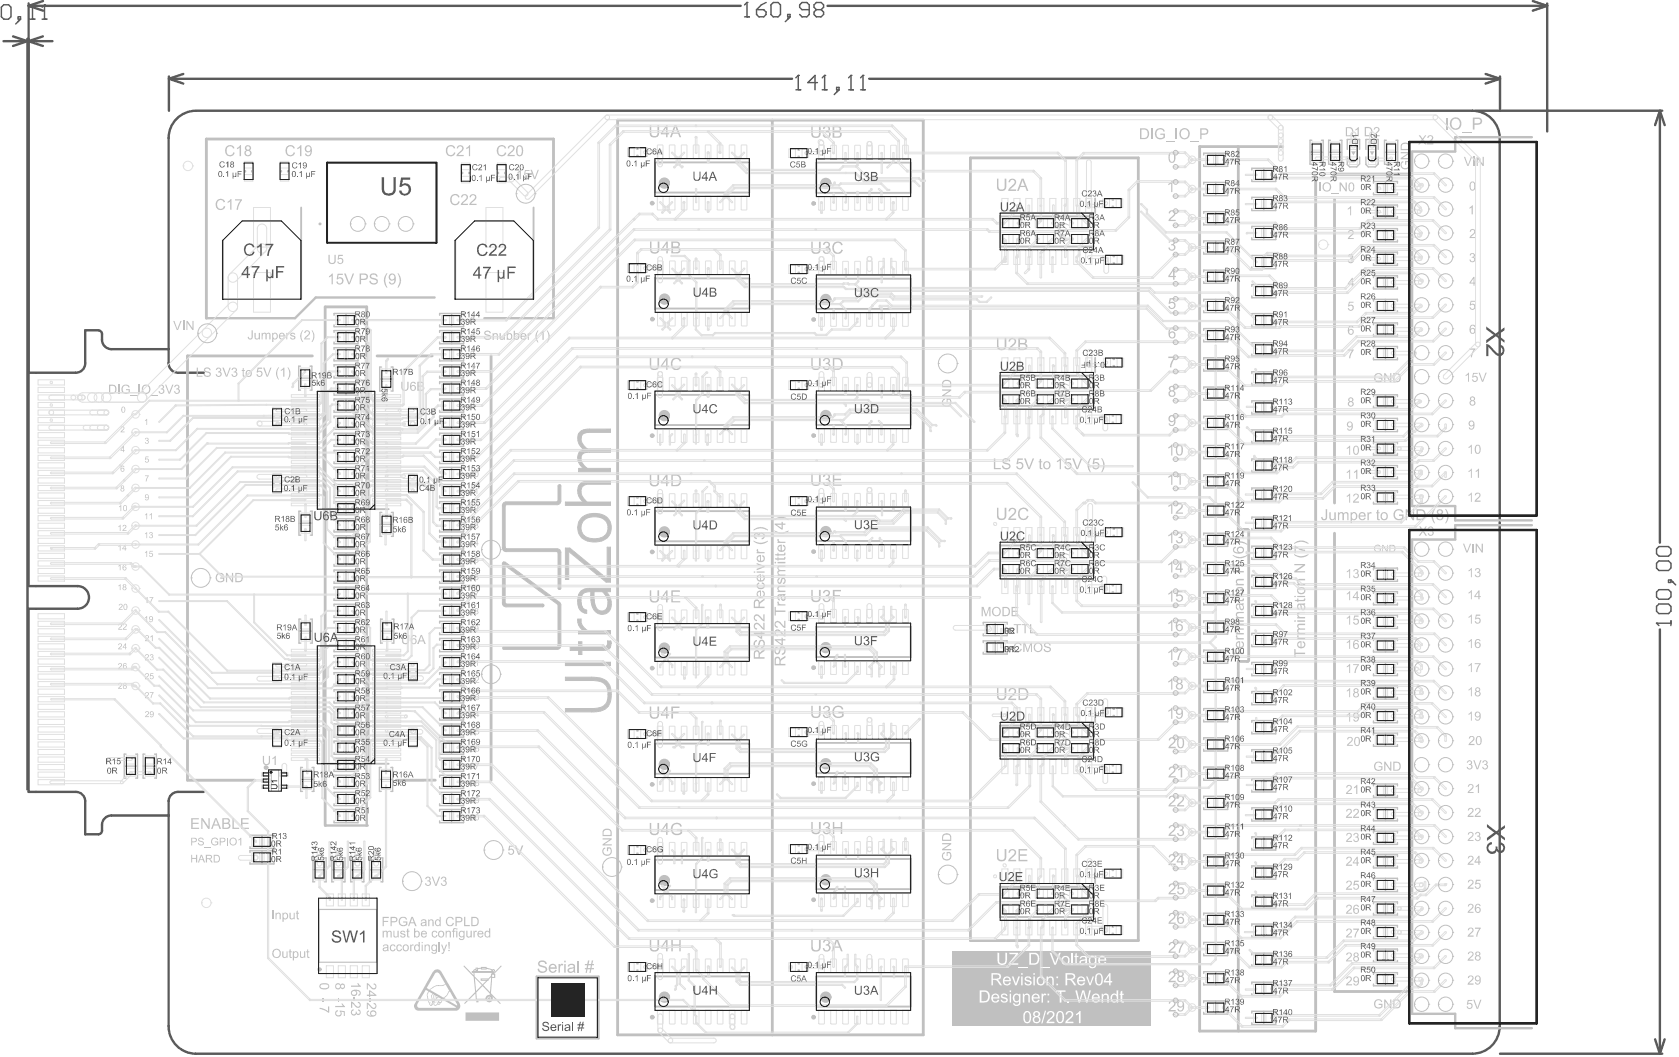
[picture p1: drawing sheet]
<svg xmlns="http://www.w3.org/2000/svg" width="592mm" height="373mm" viewBox="0 0 592 373" stroke-linecap="round" stroke-linejoin="round" font-family="sans-serif">
<g fill="none" stroke="#5a5a5a" stroke-width=".84">
<path d="M1.2 14.5h8.5M4.6 12.8l5.1 1.7M9.7 14.5l-5.1 1.7M9.7 13.7v264.8M10.1 14.5l5 1.7M10.1 14.5h8.4M10.1 2.1l5.1 1.7M10.1 2.1h251.2M10.1 1.2v130.3M15.1 12.8l-5 1.7M15.2 .4l-5.1 1.7M291.9 2.1h253.9"/>
<path d="M540.7 .4l5.1 1.7M545.8 2.1l-5.1 1.7M545.8 1.2v45.2M59.6 27.8l5.1 1.7M59.6 27.8h219.8M59.6 26.9v12.2M64.7 26.1l-5.1 1.7M306.6 27.8h222.6M520.7 39.1h65.7M524.1 26.1l5.1 1.7M529.2 27.8l-5.1 1.7M529.2 26.9v12.2"/>
<path d="M585.6 39.1l1.7 5M585.6 39.1l-1.7 5M585.6 39.1v152.4M585.6 222v149.7M529.2 371.7h57.2M583.9 366.7l1.7 5M587.3 366.7l-1.7 5"/>
</g>
<path d="M584.4 219.8h5.1M589.5 219v1.7" fill="none" stroke="#5a5a5a" stroke-width=".51"/>
<circle cx="584.4" cy="219.8" r=".25" fill="#5a5a5a"/>
<path d="M262.7 5.9h1.7M263.5 .9v5M584.4 193.7l.8-.9h3.4l.9 .9v1.6l-.9 .9h-3.4l-.8-.9zM584.4 198.7l.8-.8h3.4l.9 .8v1.7l-.9 .9h-3.4l-.8-.9zM584.4 219.8l.8 .9M584.4 213.9l.8-.8h3.4l.9 .8v1.7l-.9 .9h-3.4l-.8-.9zM584.4 208.9l.8-.9h3.4l.9 .9v1.7l-.9 .8h-3.4l-.8-.8zM588.6 204.6h.9v.9h-.9zM589.5 204.6l1.6 1.7" fill="none" stroke="#5a5a5a" stroke-width=".51"/>
<circle cx="263.5" cy=".9" r=".25" fill="#5a5a5a"/>
<g fill="none" stroke="#5a5a5a" stroke-width=".51">
<path d="M.5 2.5l.8-.8h1.7l.9 .8v3.4l-.9 .9h-1.7l-.8-.9zM6.4 5.9h.8v.9h-.8zM7.2 6.8l-1.6 1.6M10.6 6.8h1.7M11.5 1.7v5.1M263.5 .9l-.8 .8M266.9 3.4h2.5l.9 .9v.8l-.9 .8h-1.7l-.8-.8zM270.3 .9l-1.7 .8-1.7 1.7M272 1.7l.8-.8h1.7l.8 .8v3.4l-.8 .8h-1.7l-.8-.8zM277.9 5.1h.8v.8h-.8zM278.7 5.9l-1.7 1.7M285.5 3.4h-2.6l-.8-.8v-.9l.8-.8h1.7l.9 .8v3.4l-.9 .8h-1.7l-.8-.8"/>
<path d="M288 3.4l-.8 .9v.8l.8 .8h1.7l.8-.8v-.8l-.8-.9M288 3.4h1.7M288 3.4l-.8-.8v-.9l.8-.8h1.7l.8 .8v.9l-.8 .8"/>
</g>
<circle cx="11.5" cy="1.7" r=".25" fill="#5a5a5a"/>
<path d="M11.5 1.7l-.9 .8M14.8 6.8h1.7M15.7 1.7v5.1" fill="none" stroke="#5a5a5a" stroke-width=".51"/>
<circle cx="15.7" cy="1.7" r=".25" fill="#5a5a5a"/>
<path d="M15.7 1.7l-.9 .8M280.8 31.7h1.7M281.6 26.6v5.1" fill="none" stroke="#5a5a5a" stroke-width=".51"/>
<circle cx="281.6" cy="26.6" r=".25" fill="#5a5a5a"/>
<path d="M281.6 26.6l-.8 .9M288.4 29.1h-3.4l2.5-2.5v5.1M290.1 31.7h1.7M290.9 26.6v5.1" fill="none" stroke="#5a5a5a" stroke-width=".51"/>
<circle cx="290.9" cy="26.6" r=".25" fill="#5a5a5a"/>
<path d="M290.9 26.6l-.8 .9M295.1 30.8h.9v.9h-.9zM296 31.7l-1.7 1.7M299.4 31.7h1.7M300.2 26.6v5.1" fill="none" stroke="#5a5a5a" stroke-width=".51"/>
<circle cx="300.2" cy="26.6" r=".25" fill="#5a5a5a"/>
<path d="M300.2 26.6l-.8 .9M303.6 31.7h1.7M304.4 26.6v5.1" fill="none" stroke="#5a5a5a" stroke-width=".51"/>
<circle cx="304.4" cy="26.6" r=".25" fill="#5a5a5a"/>
<path d="M304.4 26.6l-.8 .9" fill="none" stroke="#5a5a5a" stroke-width=".51"/>
<path d="M59.5 48.7a9.6 9.6 0 0 1 9.6-9.6h450.3a9.6 9.6 0 0 1 9.7 9.6v313.4a9.6 9.6 0 0 1-9.7 9.6h-450.3a9.6 9.6 0 0 1-9.6-9.6M59.5 48.6v79.6a3.3 3.3 0 0 0 3.3 3.3h9.1M59.4 123.2h.2M59.5 123.2h-20.2a3.3 3.3 0 0 1-3.3-3.3l-.1-2.5-.5-.6-.7-.3h-4.6v11.7a3.3 3.3 0 0 1-3.4 3.3h-16.6v75.3h17.3a4 4 0 0 1 4 4 4 4 0 0 1-4 3.9h-17.3v64.7h16.6a3.3 3.3 0 0 1 3.4 3.3v11.6h5l.6-.5 .3-.8a4.2 4.2 0 0 1 2-5.1l1.3-.2h20.2M71.9 279.4h-9.1a3.3 3.3 0 0 0-3.3 3.3v79.4" fill="none" stroke="#5a5a5a" stroke-width=".84"/>
<g fill="#c0c0c0">
<path d="M483.2 53.4h1.7l-.9 1.4z"/>
<path d="M476.6 53.4h1.7l-.8 1.4z"/>
<path d="M199.5 233.6h15.9v1.2h-15.9z"/>
<path d="M199.5 238.9h9.4l2.7 .3a5.1 5.1 0 0 1 4 6 5.4 5.4 0 0 1-6.3 5.9h-9.8v-1.1h9.2a5.6 5.6 0 0 0 5.3-2.2 7.2 7.2 0 0 0-.6-6.5l-1.2-.7-2.3-.5h-10.4z"/>
<path d="M201.2 228.3h2.9v-1.9h1.2v1.9l7.7-.1 1.2-.6 .3-1.5h1v.7a2.09 2.09 0 0 1-2.2 2.6h-8v1.5h-1.2v-1.5h-2.9z"/>
<path d="M203.8 218.4l1.2 .1v1l.4 1.1 1.9 1.9h8.1v1.1h-11.3v-1.1l1.6-.1a4.5 4.5 0 0 1-1.9-3.8z"/>
<path d="M204.6 152.4l1-.6 1.3-.4h8.5v1.1l-8.3 .1-1.4 .4-.7 1.1a3.9 3.9 0 0 0 2 4.1l8.4 .2v1.1l-8.8 .1a2.29 2.29 0 0 0-1.1 4l1.7 1.6h8.2v1.2h-11.3v-1.2l1.6-.1a3.9 3.9 0 0 1-.3-6.4l.5-.3-1-.9a4.1 4.1 0 0 1-.3-5.1z"/>
<path d="M177.4 198.4h.9l19.4 14.4 .2 15a1.3 1.3 0 0 1-1.5 1.3h-18.6a.49 .49 0 0 1-.5-.5 .49 .49 0 0 1 .5-.5h18.6l.5-.5v-14.3l-18.7-13.6 .1 13.3 13.1 .1a.49 .49 0 0 1 .5 .5 .49 .49 0 0 1-.5 .5h-12.9a1.29 1.29 0 0 1-1.3-1.3v-13.9z"/>
<path d="M199.5 193.3h1.5l13.2 10.9v-11.2h1.2v12.4h-1.6l-13.2-10.9v9.9h-1.1z"/>
<path d="M204.7 170.7l.7-.6 1.6-.4h8.4v1.1h-7.5a2.71 2.71 0 0 0-2.8 1.4 2.71 2.71 0 0 0 .4 3.1l1.6 1.8h8.3v1.2h-15.9v-1.2h6.3l-.9-.9a4.4 4.4 0 0 1-.2-5.5z"/>
<path d="M177.6 177.4l.9-.3 18.1-.1 .3-.4v-5.1l.5-.5 .5 .5v5.2a1.3 1.3 0 0 1-1.5 1.3l-18 .2-.2 14.9 .5 .5h17.8a1.29 1.29 0 0 1 1.4 1.3v12.6a.49 .49 0 0 1-.5 .5 .49 .49 0 0 1-.5-.5l-.2-12.8-18.1-.1a1.3 1.3 0 0 1-1.4-1.3v-14.9z"/>
<path d="M205 208.6l1.2-.8 1.1-.2h8.1v1.1h-1.5l.2 .2a5.3 5.3 0 0 1 .2 7.2 3.9 3.9 0 0 1-5.7-3.6l-.2-3.8-1.4 .1a2.15 2.15 0 0 0-1.9 1.7l-.1 1.4 .2 1.8 .6 1 1.2 .5v1.1a2.83 2.83 0 0 1-2.8-1.9l-.2-1a6.3 6.3 0 0 1 1-4.8zM209.6 208.7v3l.3 1.7a2.34 2.34 0 0 0 2.8 2.2 2.34 2.34 0 0 0 1.8-3l-.5-1.9-1.5-2z"/>
<path d="M205.2 182.7a7.4 7.4 0 0 1 8.9-.2 5.1 5.1 0 0 1 0 7.3 7.5 7.5 0 0 1-8.7 0 5.1 5.1 0 0 1-.2-7.1zM206 183.5l-.7 1.1a3.7 3.7 0 0 0 2.9 5.3 6.8 6.8 0 0 0 4.5-.5l.6-.4a3.9 3.9 0 0 0 .9-4.3 3.9 3.9 0 0 0-3.7-2.4 5.6 5.6 0 0 0-4.5 1.2z"/>
</g>
<g fill="none" stroke="#c0c0c0" stroke-width=".66">
<path d="M224.7 52.5h.3M224.7 54.9h.3M231 57.3h33.3v10.6h-33.3zM281.6 52.9h.3M281.6 55.2h.3M288 57.4h33.3v10.6h-33.3zM86.5 60.3v.3M88.9 60.3v.3M99.2 60.3v.3M101.5 60.3v.3M106.2 73.2v32.3M163.1 60.9v.3"/>
<path d="M165.5 60.9v.3M175.8 60.9v.3M178.1 60.9v.3M188.2 73.2v32.3M352.8 76.3h33v10.7h-33zM386.3 70v5.2M392.4 72.8h.4M392.4 70.5h.4M78.6 84.8v20.7M160.6 84.8v20.7M224.7 93.5h.3M224.7 95.8h.3"/>
<path d="M231.1 98.2h33.3v10.6h-33.3zM281.6 93.8h.3M281.6 96.1h.3M288 98.3h33.3v10.7h-33.3zM392.8 92.8h.3M392.8 90.5h.3M114.1 138h16v41.6h-16zM224.7 134.7h.3M224.7 137h.3M231 139.3h33.3v10.6h-33.3zM281.6 134.7h.3M281.6 137h.3"/>
<path d="M288 139.3h33.3v10.6h-33.3zM352.8 132.5h33v10.7h-33zM386.3 126.2v5.2M392.8 129.1h.3M392.8 126.7h.3M96.6 147v.3M98.9 147v.3M144.5 147v.3M146.8 147v.3M392.4 149h.4M392.4 146.7h.4M96.6 170.4v.4"/>
<path d="M98.9 170.4v.4M132.2 179.6h4.9M144.5 170.4v.4M146.8 170.4v.4M224.7 175.6h.3M224.7 178h.3M281.6 175.6h.3M281.6 178h.3M231 180.3h33.3v10.7h-33.3zM288 180.2h33.3v10.7h-33.3zM352.8 192.4h33v10.7h-33zM386.3 186.1v5.2"/>
<path d="M392.8 188.9h.3M392.8 186.6h.3M224.7 216.5h.3M224.7 218.9h.3M281.6 216.2h.3M281.6 218.5h.3M392.4 208.9h.4M392.4 206.6h.4M96.6 237v.3M98.9 237v.3M114.1 227.9h16v41.5h-16zM144.5 236.8v.4"/>
<path d="M146.8 236.8v.4M231 221.3h33.3v10.7h-33.3zM288 221.1h33.3v10.7h-33.3zM224.7 257.8h.3M281.6 257.1h.3M281.6 259.5h.3M352.8 256h33v10.6h-33zM386.3 249.6v5.2M392.8 252.5h.3M392.8 250.1h.3M96.6 260.1v.4M98.9 260.1v.4"/>
<path d="M132.2 269.4h4.9M144.5 260.1v.4M146.8 260.1v.4M224.7 260.1h.3M231 262.3h33.3v10.7h-33.3zM288 262.1h33.3v10.6h-33.3zM392.4 272.4h.4M392.4 270.1h.4M224.7 298.7h.3M281.6 298.4h.3M224.7 301h.3M231 303.3h33.3v10.7h-33.3z"/>
<path d="M281.6 300.7h.3M288 303h33.3v10.7h-33.3zM352.8 312.8h33v10.7h-33zM386.3 306.5v5.2M392.4 309.4h.4M392.4 307h.4M224.7 340h.3M281.6 340h.3M392.4 329.3h.4M392.4 327h.4M189.3 344.5h21.9v21.9h-21.9zM224.7 342.3h.3"/>
<path d="M231.1 344.5h33.2v10.6h-33.2zM281.6 342.3h.3M288 344.5h33.3v10.6h-33.3z"/>
</g>
<g fill="none" stroke="#c0c0c0" stroke-width=".35">
<path d="M115.4 57.4h38.6v28.2h-38.6zM207.2 158.4h8.2v1.1h-7.4M207.9 151.4h7.5v1.1h-7.4M177.2 178.4v14.9M178.2 178.5v14.6M178.5 177.1h17.9M178.7 178h17.9M196.9 171.5v5.1M197.9 171.5v5.2M205.8 165.2h-1.7v1.2h11.3v-1.2h-8.2M205.8 177.1h-6.3v1.2h15.9v-1.2h-8.3M207.9 169.6h7.5v1.2h-7.4"/>
<path d="M177.2 198.9v13.9M178.2 199.8v12.8M178.3 198.4l19.1 14.1M178.4 199.7l18.4 13.6M178.5 194.6h17.9M178.7 193.6h17.8M196.9 195.1v12.4M197.9 194.9v12.6M199.5 193.3h1.5l13.2 10.9v-11.2h1.2v12.4h-1.6l-13.2-10.9v9.9h-1.1zM178.5 214.1h12.9M178.7 213.1h12.7M196.9 213.4v14.2"/>
<path d="M197.9 213.4v14.4M205 218.7v.5M205 218.4h-1.2v.5M207 215.2v1.2M208 207.6h7.4v1.1h-1.5M208.4 208.7v1.4M212.5 208.7h-2.9v1.8M177.8 229.1h18.8M177.8 228.1h18.6M199.5 233.6h15.9v1.2h-15.9zM205.7 222.4h-1.6v1.2h11.3v-1.2h-8.1M208.7 238.9h-9.2v1.2h9.2"/>
<path d="M212.3 228.3h-7v-1.9h-1.2v1.9h-2.9v1.1h2.9v1.5h1.2v-1.5h6.9M214.3 226.1h1.2v.5M214.4 226.2v.5M215.5 226.8v.2M215.5 227h.1M215.5 227v.1M208.7 250h-9.2v1.1h9.4M210.3 251.1h-.5M95.8 271.6h2.5v7.6h-2.5z"/>
</g>
<path d="M540.4 48.4h-27v5.1h-15.3v125h15.3v5.1h27M153.3 104.9h-41.9l-7.3 7.4h-31.3M170.9 112.3h24.4M540.4 185.3h-27v5.1h-15.3v167.3h15.3v5h27" fill="none" stroke="#c0c0c0" stroke-width=".84"/>
<path d="M112.5 320.8h20.4v18.7h-20.4z" fill="none" stroke="#c0c0c0" stroke-width=".42"/>
<g fill="none" stroke="#c0c0c0" stroke-width=".5">
<path d="M424.6 54.7v-.7h8.5v.7M424.6 58.1v.6h8.5v-.6M428.9 54v4.7M445.8 59.4v4.6M462.1 53.7h4.7M462.8 49.5h-.7v8.4h.7M466.2 49.5h.6v8.4h-.6M468.7 53.7h4.7M469.4 49.5h-.7v8.4h.7M472.7 49.5h.7v8.4h-.7M475.3 55.4v2.6l.8 .9h2.5l1-1v-2.5M475.3 52.7v-3.5h4.3v3.5"/>
<path d="M481.9 52.7v-3.5h4.3v3.5M481.9 55.4v2.6l.8 .9h2.5l1-1v-2.5M488.4 53.7h4.7M489.1 49.5h-.7v8.4h.7M492.5 49.5h.6v8.4h-.6M424.6 65v-.6h8.5v.6M424.6 68.4v.6h8.5v-.6M424.6 75.3v-.6h8.5v.6M424.6 78.7v.6h8.5v-.6M428.9 64.4v4.6M428.9 74.7v4.6M441.6 60v-.6h8.5v.6"/>
<path d="M441.6 63.4v.6h8.5v-.6M441.6 70.3v-.7h8.5v.7M441.6 73.6v.7h8.5v-.7M445.8 69.6v4.7M445.8 79.9v4.6M484.5 64.7v-.7h8.5v.7M484.5 68v.7h8.5v-.7M484.5 73v-.7h8.5v.7M484.5 76.4v.6h8.5v-.6M488.8 64v4.7M488.8 72.3v4.7M424.6 85.6v-.6h8.5v.6"/>
<path d="M424.6 89v.6h8.5v-.6M424.6 95.9v-.6h8.5v.6M424.6 99.3v.6h8.5v-.6M428.9 85v4.6M428.9 95.3v4.6M441.6 80.5v-.6h8.5v.6M441.6 83.9v.6h8.5v-.6M441.6 90.8v-.7h8.5v.7M441.6 94.1v.7h8.5v-.7M445.8 90.1v4.7M484.5 81.3v-.6h8.5v.6M484.5 84.7v.6h8.5v-.6"/>
<path d="M484.5 89.6v-.6h8.5v.6M484.5 93v.6h8.5v-.6M484.5 97.9v-.6h8.5v.6M488.8 80.7v4.6M488.8 89v4.6M488.8 97.3v4.6M117.8 117.3v-.7h8.5v.7M117.8 114.6v.7h8.5v-.7M117.8 111.2v-.6h8.5v.6M122.1 110.6v4.7M122.1 116.6v4.7M155.1 111.2v-.6h8.4v.6"/>
<path d="M155.1 114.6v.7h8.4v-.7M155.1 117.3v-.7h8.4v.7M159.3 110.6v4.7M159.3 116.6v4.7M424.6 106.2v-.6h8.5v.6M424.6 109.6v.7h8.5v-.7M424.6 116.6v-.7h8.5v.7M424.6 119.9v.7h8.5v-.7M428.9 105.6v4.7M428.9 115.9v4.7M441.6 114.7v.6h8.5v-.6M441.6 111.3v-.7h8.5v.7"/>
<path d="M441.6 101v-.6h8.5v.6M441.6 104.4v.6h8.5v-.6M445.8 100.4v4.6M445.8 110.6v4.7M484.5 109.6v.7h8.5v-.7M484.5 106.2v-.6h8.5v.6M484.5 101.3v.6h8.5v-.6M484.5 114.6v-.7h8.5v.7M484.5 117.9v.7h8.5v-.7M488.8 105.6v4.7M488.8 113.9v4.7M105.4 133.4h4.6"/>
<path d="M106 129.2h-.6v8.4h.6M109.4 129.2h.6v8.4h-.6M117.8 138.7v.7h8.5v-.7M117.8 135.4v-.7h8.5v.7M117.8 132.7v.7h8.5v-.7M117.8 129.3v-.6h8.5v.6M117.8 126.7v.6h8.5v-.6M117.8 123.3v-.6h8.5v.6M117.8 120.6v.7h8.5v-.7M122.1 122.7v4.6M122.1 128.7v4.7M122.1 134.7v4.7"/>
<path d="M133.9 133.7h4.7M134.6 129.5h-.7v8.4h.7M138 129.5h.6v8.4h-.6M155.1 120.6v.7h8.4v-.7M155.1 123.3v-.6h8.4v.6M155.1 126.7v.6h8.4v-.6M155.1 129.3v-.6h8.4v.6M155.1 132.7v.7h8.4v-.7M155.1 135.4v-.7h8.4v.7M155.1 138.7v.7h8.4v-.7M159.3 122.7v4.6M159.3 128.7v4.7"/>
<path d="M159.3 134.7v4.7M424.6 126.9v-.7h8.5v.7M424.6 130.2v.7h8.5v-.7M424.6 137.2v-.7h8.5v.7M428.9 126.2v4.7M428.9 136.5v4.7M441.6 121.5v-.6h8.5v.6M441.6 124.9v.7h8.5v-.7M441.6 131.8v-.7h8.5v.7M441.6 135.2v.6h8.5v-.6M445.8 120.9v4.7M445.8 131.1v4.7"/>
<path d="M484.5 122.9v-.7h8.5v.7M484.5 126.3v.6h8.5v-.6M484.5 139.9v-.6h8.5v.6M488.8 122.2v4.7M488.8 139.3v4.6M117.8 159.5v-.6h8.5v.6M117.8 156.8v.7h8.5v-.7M117.8 153.5v-.7h8.5v.7M117.8 150.8v.7h8.5v-.7M117.8 147.4v-.6h8.5v.6M117.8 144.8v.6h8.5v-.6M117.8 141.4v-.6h8.5v.6"/>
<path d="M122.1 140.8v4.6M122.1 146.8v4.7M122.1 152.8v4.7M122.1 158.9v4.6M155.1 141.4v-.6h8.4v.6M155.1 144.8v.6h8.4v-.6M155.1 147.4v-.6h8.4v.6M155.1 150.8v.7h8.4v-.7M155.1 153.5v-.7h8.4v.7M155.1 156.8v.7h8.4v-.7M155.1 159.5v-.6h8.4v.6M159.3 140.8v4.6"/>
<path d="M159.3 146.8v4.7M159.3 152.8v4.7M159.3 158.9v4.6M424.6 140.6v.6h8.5v-.6M424.6 147.5v-.6h8.5v.6M424.6 150.9v.6h8.5v-.6M424.6 157.8v-.6h8.5v.6M428.9 146.9v4.6M428.9 157.2v4.6M441.6 142v-.6h8.5v.6M441.6 145.4v.7h8.5v-.7M441.6 152.3v-.6h8.5v.6"/>
<path d="M441.6 155.7v.6h8.5v-.6M445.8 141.4v4.7M445.8 151.7v4.6M484.5 143.3v.6h8.5v-.6M484.5 148.2v-.6h8.5v.6M484.5 151.6v.7h8.5v-.7M484.5 156.6v-.7h8.5v.7M484.5 159.9v.7h8.5v-.7M488.8 147.6v4.7M488.8 155.9v4.7M117.8 177.6v-.6h8.5v.6M117.8 174.9v.7h8.5v-.7"/>
<path d="M117.8 171.6v-.7h8.5v.7M117.8 168.9v.7h8.5v-.7M117.8 165.5v-.6h8.5v.6M117.8 162.9v.6h8.5v-.6M122.1 164.9v4.7M122.1 170.9v4.7M122.1 177v4.6M155.1 162.9v.6h8.4v-.6M155.1 165.5v-.6h8.4v.6M155.1 168.9v.7h8.4v-.7M155.1 171.6v-.7h8.4v.7M155.1 174.9v.7h8.4v-.7"/>
<path d="M155.1 177.6v-.6h8.4v.6M159.3 164.9v4.7M159.3 170.9v4.7M159.3 177v4.6M424.6 161.2v.6h8.5v-.6M424.6 168.1v-.6h8.5v.6M424.6 171.5v.6h8.5v-.6M424.6 178.4v-.6h8.5v.6M428.9 167.5v4.6M428.9 177.8v4.6M441.6 162.6v-.7h8.5v.7M441.6 165.9v.7h8.5v-.7"/>
<path d="M441.6 172.8v-.6h8.5v.6M441.6 176.2v.6h8.5v-.6M445.8 161.9v4.7M445.8 172.2v4.6M484.5 177.2v.6h8.5v-.6M484.5 164.9v-.7h8.5v.7M484.5 168.3v.6h8.5v-.6M484.5 173.8v-.7h8.5v.7M488.8 164.2v4.7M488.8 173.1v4.7M105.5 184.6h4.6M106.1 180.3h-.6v8.5h.6"/>
<path d="M109.5 180.3h.6v8.5h-.6M117.8 199.1v.6h8.5v-.6M117.8 195.7v-.6h8.5v.6M117.8 193.1v.6h8.5v-.6M117.8 189.7v-.7h8.5v.7M117.8 187v.7h8.5v-.7M117.8 183.6v-.6h8.5v.6M117.8 181v.6h8.5v-.6M122.1 183v4.7M122.1 189v4.7M122.1 195.1v4.6M134.1 185h4.6"/>
<path d="M134.7 180.8h-.6v8.4h.6M138.1 180.8h.6v8.4h-.6M155.1 181v.6h8.4v-.6M155.1 183.6v-.6h8.4v.6M155.1 187v.7h8.4v-.7M155.1 189.7v-.7h8.4v.7M155.1 193.1v.6h8.4v-.6M155.1 195.7v-.6h8.4v.6M155.1 199.1v.6h8.4v-.6M159.3 183v4.7M159.3 189v4.7M159.3 195.1v4.6"/>
<path d="M424.6 181.8v.6h8.5v-.6M424.6 188.7v-.6h8.5v.6M424.6 192.1v.7h8.5v-.7M424.6 199.1v-.7h8.5v.7M428.9 188.1v4.7M428.9 198.4v4.7M441.6 183.1v-.7h8.5v.7M441.6 186.4v.7h8.5v-.7M441.6 193.3v-.6h8.5v.6M441.6 196.7v.6h8.5v-.6M445.8 182.4v4.7M445.8 192.7v4.6"/>
<path d="M106.1 218.4h-.6v8.5h.6M109.5 218.4h.6v8.5h-.6M117.8 219.8v-.6h8.5v.6M117.8 217.2v.6h8.5v-.6M117.8 213.8v-.6h8.5v.6M117.8 211.2v.6h8.5v-.6M117.8 207.8v-.7h8.5v.7M117.8 205.1v.7h8.5v-.7M117.8 201.7v-.6h8.5v.6M122.1 201.1v4.7M122.1 207.1v4.7M122.1 213.2v4.6"/>
<path d="M122.1 219.2v4.7M134.9 218.4h-.6v8.5h.6M138.3 218.4h.6v8.5h-.6M155.1 201.7v-.6h8.4v.6M155.1 205.1v.7h8.4v-.7M155.1 207.8v-.7h8.4v.7M155.1 211.2v.6h8.4v-.6M155.1 213.8v-.6h8.4v.6M155.1 217.2v.6h8.4v-.6M155.1 219.8v-.6h8.4v.6M159.3 201.1v4.7M159.3 207.1v4.7"/>
<path d="M159.3 213.2v4.6M159.3 219.2v4.7M351.1 219.6v4.6M424.6 202.4v.7h8.5v-.7M424.6 209.4v-.7h8.5v.7M424.6 212.7v.7h8.5v-.7M424.6 219.7v-.7h8.5v.7M428.9 208.7v4.7M428.9 219v4.7M441.6 217.2v.6h8.5v-.6M441.6 213.8v-.6h8.5v.6M441.6 203.6v-.7h8.5v.7"/>
<path d="M441.6 207v.6h8.5v-.6M445.8 202.9v4.7M445.8 213.2v4.6M484.5 212.7v.7h8.5v-.7M484.5 209.4v-.7h8.5v.7M484.5 201v-.6h8.5v.6M484.5 204.4v.7h8.5v-.7M484.5 217.7v-.7h8.5v.7M488.8 200.4v4.7M488.8 208.7v4.7M488.8 217v4.7M105.5 222.6h4.6"/>
<path d="M117.8 237.9v-.6h8.5v.6M117.8 235.3v.6h8.5v-.6M117.8 231.9v-.6h8.5v.6M117.8 229.3v.6h8.5v-.6M117.8 225.9v-.7h8.5v.7M117.8 223.2v.7h8.5v-.7M122.1 225.2v4.7M122.1 231.3v4.6M122.1 237.3v4.7M134.3 222.6h4.6M155.1 223.2v.7h8.4v-.7M155.1 225.9v-.7h8.4v.7"/>
<path d="M155.1 229.3v.6h8.4v-.6M155.1 231.9v-.6h8.4v.6M155.1 235.3v.6h8.4v-.6M155.1 237.9v-.6h8.4v.6M159.3 225.2v4.7M159.3 231.3v4.6M159.3 237.3v4.7M346.9 220.2v-.6h8.4v.6M346.9 223.6v.6h8.4v-.6M346.9 226.7v-.6h8.4v.6M346.9 230.1v.6h8.4v-.6M351.1 226.1v4.6"/>
<path d="M424.6 223.1v.6h8.5v-.6M424.6 230v-.6h8.5v.6M424.6 233.4v.6h8.5v-.6M428.9 229.4v4.6M428.9 239.7v4.6M441.6 224.1v-.7h8.5v.7M441.6 227.5v.6h8.5v-.6M441.6 234.3v-.6h8.5v.6M441.6 237.7v.7h8.5v-.7M445.8 223.4v4.7M445.8 233.7v4.7M484.5 234.3v-.6h8.5v.6"/>
<path d="M484.5 221.1v.6h8.5v-.6M484.5 226v-.6h8.5v.6M484.5 229.4v.6h8.5v-.6M484.5 237.7v.6h8.5v-.6M488.8 225.4v4.6M488.8 233.7v4.6M117.8 259.4v.7h8.5v-.7M117.8 256v-.6h8.5v.6M117.8 253.4v.6h8.5v-.6M117.8 250v-.6h8.5v.6M117.8 247.4v.6h8.5v-.6M117.8 244v-.7h8.5v.7"/>
<path d="M117.8 241.3v.7h8.5v-.7M122.1 243.3v4.7M122.1 249.4v4.6M122.1 255.4v4.7M155.1 241.3v.7h8.4v-.7M155.1 244v-.7h8.4v.7M155.1 247.4v.6h8.4v-.6M155.1 250v-.6h8.4v.6M155.1 253.4v.6h8.4v-.6M155.1 256v-.6h8.4v.6M155.1 259.4v.7h8.4v-.7M159.3 243.3v4.7"/>
<path d="M159.3 249.4v4.6M159.3 255.4v4.7M424.6 240.3v-.6h8.5v.6M424.6 243.7v.6h8.5v-.6M424.6 250.6v-.6h8.5v.6M424.6 254v.6h8.5v-.6M428.9 250v4.6M441.6 244.6v-.6h8.5v.6M441.6 248v.6h8.5v-.6M441.6 254.8v-.6h8.5v.6M441.6 258.2v.7h8.5v-.7M445.8 244v4.6"/>
<path d="M445.8 254.2v4.7M484.5 242.6v-.6h8.5v.6M484.5 246v.6h8.5v-.6M484.5 250.9v-.6h8.5v.6M484.5 254.3v.7h8.5v-.7M484.5 259.3v-.7h8.5v.7M488.8 242v4.6M488.8 250.3v4.7M488.8 258.6v4.7M43.8 270.3h4.7M44.5 266h-.7v8.5h.7M47.9 266h.6v8.5h-.6"/>
<path d="M50.5 270.3h4.7M51.1 266h-.6v8.5h.6M54.5 266h.7v8.5h-.7M106.1 275h4.6M106.7 270.7h-.6v8.5h.6M110.1 270.7h.6v8.5h-.6M117.8 277.5v.7h8.5v-.7M117.8 274.1v-.6h8.5v.6M117.8 271.5v.6h8.5v-.6M117.8 268.1v-.6h8.5v.6M117.8 265.5v.6h8.5v-.6M117.8 262.1v-.7h8.5v.7"/>
<path d="M122.1 261.4v4.7M122.1 267.5v4.6M122.1 273.5v4.7M122.1 279.5v4.7M133.9 275h4.6M134.5 270.7h-.6v8.5h.6M137.9 270.7h.6v8.5h-.6M155.1 262.1v-.7h8.4v.7M155.1 265.5v.6h8.4v-.6M155.1 268.1v-.6h8.4v.6M155.1 271.5v.6h8.4v-.6M155.1 274.1v-.6h8.4v.6"/>
<path d="M155.1 277.5v.7h8.4v-.7M159.3 261.4v4.7M159.3 267.5v4.6M159.3 273.5v4.7M159.3 279.5v4.7M424.6 260.9v-.6h8.5v.6M424.6 264.3v.6h8.5v-.6M424.6 271.2v-.6h8.5v.6M424.6 274.6v.7h8.5v-.7M428.9 260.3v4.6M428.9 270.6v4.7M441.6 265.1v-.6h8.5v.6"/>
<path d="M441.6 268.5v.6h8.5v-.6M441.6 275.4v-.7h8.5v.7M441.6 278.7v.7h8.5v-.7M445.8 264.5v4.6M445.8 274.7v4.7M484.5 262.6v.7h8.5v-.7M484.5 277.2v-.6h8.5v.6M488.8 276.6v4.6M88.2 295.3v-.6h8.4v.6M88.2 298.7v.6h8.4v-.6M92.4 294.7v4.6M117.8 289.6v.6h8.5v-.6"/>
<path d="M117.8 286.2v-.6h8.5v.6M117.8 283.6v.6h8.5v-.6M117.8 280.2v-.7h8.5v.7M122.1 285.6v4.6M155.1 280.2v-.7h8.4v.7M155.1 283.6v.6h8.4v-.6M155.1 286.2v-.6h8.4v.6M155.1 289.6v.6h8.4v-.6M159.3 285.6v4.6M424.6 284.9v.7h8.5v-.7M424.6 281.6v-.7h8.5v.7M424.6 291.9v-.7h8.5v.7"/>
<path d="M424.6 295.2v.7h8.5v-.7M428.9 280.9v4.7M428.9 291.2v4.7M441.6 285.6v-.6h8.5v.6M441.6 289v.6h8.5v-.6M441.6 295.9v-.7h8.5v.7M441.6 299.2v.7h8.5v-.7M445.8 285v4.6M445.8 295.2v4.7M484.5 280.6v.6h8.5v-.6M484.5 285.5v-.6h8.5v.6M484.5 288.9v.7h8.5v-.7"/>
<path d="M484.5 293.9v-.7h8.5v.7M484.5 297.2v.7h8.5v-.7M488.8 284.9v4.7M488.8 293.2v4.7M88.2 300.8v-.7h8.4v.7M88.2 304.1v.7h8.4v-.7M92.4 300.1v4.7M110.4 306.9h4.7M111 302.6h-.6v8.5h.6M114.4 302.6h.7v8.5h-.7M117.1 306.9h4.6M117.7 302.6h-.6v8.5h.6"/>
<path d="M121.1 302.6h.6v8.5h-.6M123.7 306.9h4.7M124.3 302.6h-.6v8.5h.6M127.7 302.6h.7v8.5h-.7M130.4 306.9h4.6M131 302.6h-.6v8.5h.6M134.4 302.6h.6v8.5h-.6M424.6 302.2v-.7h8.5v.7M424.6 305.6v.6h8.5v-.6M424.6 312.5v-.6h8.5v.6M424.6 315.9v.6h8.5v-.6M428.9 301.5v4.7"/>
<path d="M428.9 311.9v4.6M441.6 306.1v-.6h8.5v.6M441.6 309.5v.6h8.5v-.6M441.6 316.4v-.7h8.5v.7M441.6 319.8v.6h8.5v-.6M445.8 305.5v4.6M445.8 315.7v4.7M484.5 305.6v.6h8.5v-.6M484.5 302.2v-.7h8.5v.7M484.5 310.5v-.6h8.5v.6M484.5 313.9v.6h8.5v-.6M484.5 318.8v-.6h8.5v.6"/>
<path d="M488.8 301.5v4.7M488.8 309.9v4.6M488.8 318.2v4.6M424.6 322.8v-.6h8.5v.6M424.6 326.2v.6h8.5v-.6M424.6 333.1v-.6h8.5v.6M424.6 336.5v.6h8.5v-.6M428.9 322.2v4.6M428.9 332.5v4.6M441.6 326.6v-.6h8.5v.6M441.6 330v.7h8.5v-.7M441.6 336.9v-.6h8.5v.6"/>
<path d="M445.8 326v4.7M445.8 336.3v4.6M484.5 322.2v.6h8.5v-.6M484.5 327.1v-.6h8.5v.6M484.5 330.5v.6h8.5v-.6M484.5 335.4v-.6h8.5v.6M484.5 338.8v.7h8.5v-.7M488.8 326.5v4.6M488.8 334.8v4.7M424.6 343.4v-.6h8.5v.6M424.6 346.8v.6h8.5v-.6M424.6 353.7v-.6h8.5v.6"/>
<path d="M424.6 357.1v.7h8.5v-.7M428.9 342.8v4.6M428.9 353.1v4.7M441.6 340.3v.6h8.5v-.6M441.6 347.1v-.6h8.5v.6M441.6 350.5v.7h8.5v-.7M441.6 357.4v-.6h8.5v.6M445.8 346.5v4.7M445.8 356.8v4.6M484.5 343.8v-.7h8.5v.7M484.5 347.1v.7h8.5v-.7M488.8 343.1v4.7"/>
<path d="M441.6 360.8v.6h8.5v-.6"/>
</g>
<path d="M217.9 42.4v322.7h54.6M423.2 51.7h29.3M436.9 51.7v135.1h3.3l.3 .3v45.9l-.3 .3h-3.3M464.1 63.3v300.4h-40.9M470.8 70.3v107.2M470.8 61.5h27.1M133 125.6h19.5M470.8 188.1v161.7M66.2 275.2h23.7M153.5 275.2l-13.7 .1" fill="none" stroke="#c0c0c0" stroke-width="1"/>
<circle cx="129.4" cy="291.2" r=".42" fill="#c0c0c0"/>
<path d="M129.4 185.4v105.8h-14.7" fill="none" stroke="#c0c0c0" stroke-width=".84"/>
<path d="M217.9 42.4h107.8v322.7h-53.2v-322.7M342.3 55.7h59.3v276.1h-59.3zM423.2 51.7v312M72.8 112.3v-63.2h122.5v63.2M110.2 125.6h-44.1v149.7M173.2 125.6v149.7M129.4 185.4v-77.1h-14.7v182.9M436.9 233.3v130.4M470.8 349.8h27.3" fill="none" stroke="#c0c0c0" stroke-width="1"/>
<path d="M336.2 355.4h69.9v6.7h-69.9z" fill-rule="evenodd" fill="#c0c0c0"/>
<g fill="#fff">
<path d="M368.6 356.6h.4l-1.2 4.4h-.5z"/>
<path d="M369.5 357.1l.9-.5 .7 .1a1.35 1.35 0 0 1 .9 1.3 1.35 1.35 0 0 1-.8 1.3l-1.3 1.2h2.1v.5h-2.8l.1-.6 1.3-1.3a1.1 1.1 0 0 0 .8-.8 1.1 1.1 0 0 0-.4-1.1h-.8l-.4 .7h-.5z"/>
<path d="M376.1 357.2l1.3-.6a1.34 1.34 0 0 1 1.3 1.2 1.34 1.34 0 0 1-1 1.5l-1.1 1.2h2.1v.5h-2.9l.5-1.1 1.1-1.1a.85 .85 0 0 0 .6-1.3 .85 .85 0 0 0-1.4 .1l-.1 .3h-.6z"/>
<path d="M379.6 357.7l1.3-1.1h.3v4.4h-.6v-3.4l-1 .7z"/>
<path d="M361.7 357.5l-.2 1.6a1 1 0 0 0 .2 1.1 1 1 0 0 0 1.1 .3l.4-.9v-.9a1.08 1.08 0 0 0-.1-1.1 1.08 1.08 0 0 0-1.1-.4zM361.5 357l.2-.1a1.51 1.51 0 0 1 1.6 .2 1.51 1.51 0 0 1 .5 1.6l-.1 .6a1.42 1.42 0 0 1-1.5 1.7 1.42 1.42 0 0 1-1.2-2l.1-1.4z"/>
<path d="M365 357.8a.7 .7 0 0 0 1.4 0 .7 .7 0 0 0-1.4 0zM364.8 359.7a.9 .9 0 0 0 1.8 0 .9 .9 0 0 0-1.8 0zM364.6 357.1l.5-.3a1.13 1.13 0 0 1 1.6 .3 1.13 1.13 0 0 1-.4 1.6h.1a1.32 1.32 0 0 1 0 2.1 1.32 1.32 0 0 1-2-.7 1.07 1.07 0 0 1 .7-1.5 .92 .92 0 0 1-.5-1.5z"/>
<path d="M373.3 357.4l-.2 1.7a.99 .99 0 0 0 .2 1.1 .99 .99 0 0 0 1.1 .2l.4-.6v-1.1a1.46 1.46 0 0 0-.6-1.6zM373.1 357l.2-.2a1.5 1.5 0 0 1 1.7 .3 1.5 1.5 0 0 1 .4 1.6v.6a1.38 1.38 0 0 1-.9 1.6 1.38 1.38 0 0 1-1.7-.8l-.2-1.9z"/>
</g>
<path d="M516.5 55.3h.4l1 2.9 1-2.9h.4l-1.2 3.2h-.5z" fill="#c0c0c0"/>
<path d="M520 55.3v3.2" fill="none" stroke="#c0c0c0" stroke-width=".42"/>
<g fill="#c0c0c0">
<path d="M520.9 55.3h.5l1.6 2.6v-2.6h.5v3.2h-.5l-1.6-2.4v2.4h-.5z"/>
<path d="M67.5 301.6h.3v1.1h1.3v-1.1h.5v2.7h-.5v-1.3h-1.3v1.3h-.3z"/>
<path d="M485.2 269.1l.4-.3 1.1-.1 .6 .2 .3 .6-.4 .2-.3-.6-.9-.1-.6 .4-.1 .5a1.27 1.27 0 0 0 .4 1.5 1.27 1.27 0 0 0 1.6-.1v-.7h-.9v-.3h1.3v1.2l-.7 .4-.9 .1a1.72 1.72 0 0 1-.9-2.9z"/>
<path d="M488.3 268.7h.4l1.7 2.5v-2.5h.4v3.2h-.4l-1.7-2.5v2.5h-.4z"/>
<path d="M510.1 41.5h.5v4.2h-.5z"/>
<path d="M71 301.9l-.4 1.3h.9zM70.8 301.6h.5l1.1 2.7h-.5l-.3-.9h-1.1l-.3 .9h-.4z"/>
<path d="M73 301.9v.8h.8a.46 .46 0 0 0 .7-.3 .46 .46 0 0 0-.6-.5zM72.6 301.6h1.4a.76 .76 0 0 1 .8 .7 .76 .76 0 0 1-.8 .8l1.1 1.2h-.5l-.9-1.2h-.7v1.2h-.4z"/>
<path d="M75.7 301.9v2h.8a1.04 1.04 0 0 0 .8-1.1 1.04 1.04 0 0 0-1-.9zM75.4 301.6h1a1.36 1.36 0 0 1 1.2 1.3 1.36 1.36 0 0 1-1.3 1.4h-.9z"/>
<path d="M153.5 343.4l-3 5.1 1 .6 1-.7a3.6 3.6 0 0 1 3.4-.8l1.2-.4-2.1-3.6a.9 .9 0 0 0-1.5-.2zM151.7 349.2l4.7 2.7a4.4 4.4 0 0 0 2-2.3l-1.2-2.2-1.2 .5h-2.3zM153.9 351.3l.2 .7 .4-.3zM153.2 351v1.2l.3 .4 .4-.4-.2-1zM152.7 350.6l-.4 .8 .3 1a.45 .45 0 0 0-.1 .5 .45 .45 0 0 0 .4 .3l.3-.4a1.84 1.84 0 0 1-.1-2zM154.8 353.2a.5 .5 0 0 0 1 0 .5 .5 0 0 0-1 0zM153.6 352.8l-.4 1 .5-.4 .8 .1 .4-.7 .7-.5-.9-.5zM154.5 353.9a.31 .31 0 0 0 .6 0 .31 .31 0 0 0-.6 0zM151.2 349.8v.1a3.9 3.9 0 0 0 .4 3.7l.8 .9 .2-.6-.4-1 .1-.6a1.35 1.35 0 0 1 .2-1.8zM153.3 353.8a.5 .5 0 0 0 .2 .8 .5 .5 0 0 0 .7-.4l.3-.6zM151.5 353.8l.2 .6 .4 .1v-.5l-.4-.3zM158.6 349.7l-.7 1.4-1.3 1 4.7 2.7-.1-.6zM150.2 349.2l-3 5a.89 .89 0 0 0 0 .9 .89 .89 0 0 0 .9 .4l12.8-.1-5.1-3-.2 .3 .3 .7-.5 .4-.1 .5-.4 .2a.48 .48 0 0 0-.4-.2 .48 .48 0 0 0-.4 .3 .91 .91 0 0 1-1.1-.1 .91 .91 0 0 1-.2-1.1l-.1-.1a.89 .89 0 0 1 0 1 .89 .89 0 0 1-1 .4l-.6-1.1-.3-1.5a2.21 2.21 0 0 1 .2-2.5zM152.7 342.8a1.71 1.71 0 0 1 3 0l6.5 11.2a1.78 1.78 0 0 1-1.4 2.6h-13.1a1.58 1.58 0 0 1-1.4-2.5z"/>
<path d="M170.1 341.5l1.2 .2zM168.1 341.7l.2 .5zM168.6 341.9v.6h4.8a1.42 1.42 0 0 0-1.7-.5h-2.1v-.2zM167.3 342.5h.5v-.3zM173.9 342.3l.1 .3 .2-.1v-.2zM163.5 340.8l.2-.2 3.4 3.5-.1-.9h-.6v-.7h.5l.3-.5 .6-.2v-.4l.8 .1 1-.1v-.3h2.1v.3l1.8 .5a.7 .7 0 0 1 1 .2 .7 .7 0 0 1-.2 1l2.4-2.5 .3 .2-2.6 2.8h.3v1.4h-1.1l-.4 5.4 3.5 3.5-.3 .3-3.3-3.3a1.37 1.37 0 0 1 .5 2.2 1.37 1.37 0 0 1-2.3-.3h-2.5v.8h-.8l-.3-3.1-3.7 3.7-.3-.3 3.9-3.9-.5-5.3zM173.6 343.9v.8h.7v-.8zM170 345.5l1.9 .2zM167.4 343.2v1.3l2.8 2.8 1.3-1.3h-1.9v-.8h2.7l.9-1 .2-1zM167.5 345.1l.5 4.5 2-2.1zM173.2 344.7l-.9 1v.3h-.3l-1.5 1.5 2.4 2.5zM170.2 347.9l-2.2 2.2 .2 2.2h3a1.31 1.31 0 0 1 1.6-1.3v-.5zM172.5 352.2l.1 .1zM172.1 352.2a.45 .45 0 0 1 .9 0 .45 .45 0 0 1-.9 0zM171.9 352.3a.7 .7 0 0 0 1.4 0 .7 .7 0 0 0-1.4 0zM168.4 352.8l.1 .5zM164.2 357.2h11.9v2.9h-11.9z"/>
<path d="M491.9 269.1v2.5h.8a1.25 1.25 0 0 0 1-1.3 1.25 1.25 0 0 0-1-1.2zM491.5 268.7l1.8 .1 .7 .5 .1 1.6-.4 .7-.5 .3h-1.7z"/>
<path d="M512.4 42.4l-.3 1.5 .4 1 .6 .4 1.2-.2 .5-.7 .2-.8a1.51 1.51 0 0 0-.9-1.5 1.51 1.51 0 0 0-1.7 .3zM512.1 42l.5-.4 1.1-.2a2.15 2.15 0 0 1 1.7 3.2 2.15 2.15 0 0 1-3.7 .1l-.2-1.3z"/>
</g>
<path d="M515.8 46.7h3.4" fill="none" stroke="#c0c0c0" stroke-width=".35"/>
<g fill="#c0c0c0">
<path d="M517 132.3l1.2-.8v3.2h-.3v-2.5l-.8 .5z"/>
<path d="M519.7 131.6h1.6v.3h-1.4l-.2 .8 .6-.1a1.07 1.07 0 0 1 1.1 .9 1.07 1.07 0 0 1-1 1.2 1.07 1.07 0 0 1-1.2-.9h.5a.7 .7 0 0 0 1 .4 .7 .7 0 0 0 .2-1 .7 .7 0 0 0-1.1-.1l-.5 .1z"/>
<path d="M521.6 131.5h.4l1 2.8 1.1-2.8h.4l-1.3 3.2h-.4z"/>
<path d="M516.1 191.8h.4l1 2.8 1.1-2.8h.4l-1.3 3.1h-.4z"/>
<path d="M520.2 42v1.5h1.2a.78 .78 0 0 0 .9-.8 .78 .78 0 0 0-.9-.7zM519.6 41.5l2.5 .1 .6 .5 .2 .8a1.54 1.54 0 0 1-1.6 1.1h-1.1v1.7h-.6z"/>
</g>
<path d="M519.7 191.8v3.1" fill="none" stroke="#c0c0c0" stroke-width=".42"/>
<g fill="#c0c0c0">
<path d="M520.6 191.8h.4l1.7 2.4v-2.4h.4v3.1h-.4l-1.7-2.4v2.4h-.4z"/>
<path d="M357.6 220.2h2.6v.3h-1.1v2.9h-.5v-2.9h-1z"/>
<path d="M360.4 220.2h2.6v.3h-1.1v2.9h-.5v-2.9h-1z"/>
<path d="M363.4 220.2h.4v2.9h1.6v.3h-2z"/>
</g>
<path d="M336.2 335.5h69.8v6.6h-69.8z" fill-rule="evenodd" fill="#c0c0c0"/>
<g fill="#fff">
<path d="M351.9 336.1h.6v2.5a1.12 1.12 0 0 0 1.1 1.3 1.12 1.12 0 0 0 1.1-1.3v-2.5h.6l-.1 2.8a1.66 1.66 0 0 1-1.8 1.5 1.66 1.66 0 0 1-1.5-1.8z"/>
<path d="M356.1 336.1h3v.5l-2.7 3.2h2.8v.5h-3.3v-.5l2.6-3.2h-2.4z"/>
<path d="M359.2 341.2h3.5v.3h-3.5z"/>
<path d="M366.8 341.2h3.5v.3h-3.5z"/>
<path d="M370.3 336.1h.6l1.3 3.8 1.4-3.8h.6l-1.7 4.2h-.6z"/>
<path d="M377.9 336.1h.6v4.2h-.6z"/>
<path d="M379.4 336.5l.5-.3v1h.5v.4h-.5v2l.1 .3h.4v.4a.75 .75 0 0 1-.9-.1 .75 .75 0 0 1-.1-.8v-1.8h-.4v-.4h.4z"/>
<path d="M363.7 336.6v3.2h1.3a1.7 1.7 0 0 0 1.1-1.6 1.7 1.7 0 0 0-1.2-1.6zM363.1 336.1h2.3l.9 .8 .4 1.6-.5 1.2-.5 .5-2.6 .1z"/>
<path d="M375.2 337.9l-.2 .5a.96 .96 0 0 0 .4 1.4 .96 .96 0 0 0 1.3-.6l.1-.2a1 1 0 0 0-.3-1.2 1 1 0 0 0-1.3 .1zM375 337.5l.8-.3a1.54 1.54 0 0 1 1.5 2.2 1.54 1.54 0 0 1-2.7 .2l-.2-1.2z"/>
<path d="M381.4 339.2a.73 .73 0 0 0 .9 .7 .73 .73 0 0 0 .4-1.1zM381.2 337.5l1-.3a.98 .98 0 0 1 1.3 1.1l.1 2h-.5l-.1-.4-.5 .4a.99 .99 0 0 1-1.4-.1 .99 .99 0 0 1 0-1.4l1-.2a.56 .56 0 0 0 .8-.7 .56 .56 0 0 0-.9-.3l-.4 .1-.2 .5-.5-.1z"/>
<path d="M384.8 338l-.2 .6a.97 .97 0 0 0 1 1.3 .97 .97 0 0 0 .6-1.6 .79 .79 0 0 0-.6-.6 .79 .79 0 0 0-.8 .3zM384.3 337.8a1.28 1.28 0 0 1 2-.2v-.4h.5v3.1a1.33 1.33 0 0 1-1.2 1.3 1.33 1.33 0 0 1-1.4-1l.5 .2a.87 .87 0 0 0 1.2 .3 .87 .87 0 0 0 .3-1.2l-.5 .4h-.6l-.8-.6z"/>
<path d="M388.2 337.9l-.2 .6h1.7a.82 .82 0 0 0-.5-.8 .82 .82 0 0 0-1 .2zM387.8 337.6l.6-.4 .8 .1a1.38 1.38 0 0 1 1.1 1.6h-2.3a.87 .87 0 0 0 .6 1.1 .87 .87 0 0 0 1.1-.7l.6 .1a1.55 1.55 0 0 1-2.3 .7 1.55 1.55 0 0 1-.3-2.4z"/>
</g>
<path d="M336.2 348.8h69.8v6.6h-69.8z" fill-rule="evenodd" fill="#c0c0c0"/>
<g fill="#fff">
<path d="M353.2 350.8l1.3-.3a.87 .87 0 0 1 .9 .8h-.5a.65 .65 0 0 0-.7-.4 .65 .65 0 0 0-.5 .7l.8 .2a1.01 1.01 0 0 1 1 1.3 1.01 1.01 0 0 1-1.5 .6l-.7-.3-.2-.4-.1-.2 .5-.1a.78 .78 0 0 0 .7 .6 .78 .78 0 0 0 .8-.6l-.8-.4a.92 .92 0 0 1-1-.4 .92 .92 0 0 1 0-1.1z"/>
<path d="M360.8 350.6h.5v.4l.5-.4a1.01 1.01 0 0 1 1.1 .1 1.01 1.01 0 0 1 .4 1v2h-.5v-2a.75 .75 0 0 0-.9-.7 .75 .75 0 0 0-.6 1v1.7h-.5z"/>
<path d="M367.4 350.6h.5v.4a.72 .72 0 0 1 1.2-.4l-.1 .6a.71 .71 0 0 0-.8 0 .71 .71 0 0 0-.3 .8v1.7h-.5z"/>
<path d="M372.5 349.4h3.4v.5h-1.5v3.8h-.5v-3.8h-1.4z"/>
<path d="M376.6 353h.6v.7h-.6z"/>
<path d="M379.4 349.4h.5l.9 3.7 1-3.7h.7l.9 3.7 .9-3.7h.5l-1.1 4.3h-.5l-1.1-3.8-1.1 3.8h-.6z"/>
<path d="M388.6 350.6h.5v.4l.7-.5 1.2 .4 .2 2.8h-.6v-2a.75 .75 0 0 0-.9-.7 .75 .75 0 0 0-.5 1v1.7h-.6z"/>
<path d="M395.3 349.8l.6-.3v1.1h.5v.4h-.5v2.1l.5 .1 .1 .5a.86 .86 0 0 1-1.2-.9v-1.8h-.3v-.4h.3z"/>
<path d="M346.2 349.9v3.3l1.2-.1a1.73 1.73 0 0 0 .7-3l-.5-.2zM345.6 349.4h2.1a2.21 2.21 0 0 1 1.5 2.1 2.21 2.21 0 0 1-1.6 2.1l-2 .1z"/>
<path d="M350.4 351.2l-.1 .6h1.7a.85 .85 0 0 0-.6-.8 .85 .85 0 0 0-1 .2zM350 351l.6-.4 .8-.1 .8 .4 .4 .8v.6h-2.3a.87 .87 0 0 0 .6 .9 .87 .87 0 0 0 1.1-.5l.6 .1a1.56 1.56 0 0 1-2.3 .7 1.56 1.56 0 0 1-.4-2.3z"/>
<path d="M356.2 349.4h.5v.6h-.5zM356.2 350.6h.5v3.1h-.5z"/>
<path d="M358.1 351.1l-.1 .2a1.03 1.03 0 0 0-.1 1.3 1.03 1.03 0 0 0 1.2 .4l.4-.4v-.6a.87 .87 0 0 0-.4-.9 .87 .87 0 0 0-1 0zM357.6 351l.1-.1a1.23 1.23 0 0 1 1.9 0v-.3h.4v2.8a1.35 1.35 0 0 1-1 1.4 1.35 1.35 0 0 1-1.6-.9h.5a.83 .83 0 0 0 1.1 .5 .83 .83 0 0 0 .4-1.1l-.1 .1a1.46 1.46 0 0 1-1.9-.5 1.46 1.46 0 0 1 .2-1.9z"/>
<path d="M364.6 351.3v.5l1.6-.1a.88 .88 0 0 0-.6-.7 .88 .88 0 0 0-1 .3zM364.4 350.8l.7-.3 .8 .1 .6 .4 .3 1v.3h-2.3a.92 .92 0 0 0 .7 .9 .92 .92 0 0 0 1-.5l.6 .1a1.51 1.51 0 0 1-2.2 .8 1.51 1.51 0 0 1-.5-2.3z"/>
<path d="M369.5 350.6h.6v.6h-.6zM369.5 353h.6v.7h-.6z"/>
<path d="M385.9 351.2l-.2 .6h1.8a.89 .89 0 0 0-.6-.8 .89 .89 0 0 0-1 .2zM385.6 350.8l.8-.3 .5 .1a1.38 1.38 0 0 1 1.1 1.7h-2.3a.92 .92 0 0 0 .7 1 .92 .92 0 0 0 1.1-.6l.5 .1a1.51 1.51 0 0 1-2.2 .8 1.51 1.51 0 0 1-.4-2.3z"/>
<path d="M392.3 350.7l.2-.1a.92 .92 0 0 1 1.4 .3v-1.5h.6v4.3h-.5l-.1-.4a1.39 1.39 0 0 1-1.8-.1 1.39 1.39 0 0 1-.2-1.8zM392.6 351.1l-.3 .9a.93 .93 0 0 0 .9 1.3 .93 .93 0 0 0 .8-1.4 .87 .87 0 0 0-.4-.9 .87 .87 0 0 0-1 .1z"/>
</g>
<g fill="#c0c0c0">
<path d="M517.8 268.4h.1a.85 .85 0 0 1 1.3 .1 .85 .85 0 0 1-.3 1.2 .98 .98 0 0 1 .2 1.6 .98 .98 0 0 1-1.6-.3l-.1-.5h.4a.67 .67 0 0 0 .8 .6 .67 .67 0 0 0 .5-.9 .67 .67 0 0 0-1-.3l.1-.4a.53 .53 0 0 0 .7-.4 .53 .53 0 0 0-.5-.6 .53 .53 0 0 0-.5 .6l-.4-.1z"/>
<path d="M519.7 268.2h.5l1 2.9 1-2.9h.4l-1.2 3.2h-.5z"/>
<path d="M523 268.6a.89 .89 0 0 1 1.4-.3 .89 .89 0 0 1 0 1.4 1.01 1.01 0 0 1 0 1.7 1.01 1.01 0 0 1-1.5-.9h.4a.64 .64 0 0 0 .8 .6 .64 .64 0 0 0 .4-.9 .64 .64 0 0 0-.9-.3l.1-.4a.53 .53 0 0 0 .6-.5 .53 .53 0 0 0-.5-.5 .53 .53 0 0 0-.5 .6l-.4-.1z"/>
<path d="M485.3 352.8l.6-.3 1.1 .1 .6 .8-.4 .1-.2-.5-.9-.2-.7 .4-.1 .5a1.27 1.27 0 0 0 .4 1.5 1.27 1.27 0 0 0 1.6-.1v-.6h-.9v-.4h1.3v1.2l-1.3 .5a1.67 1.67 0 0 1-1.6-1.1 1.67 1.67 0 0 1 .5-1.9z"/>
<path d="M488.3 352.6h.4l1.7 2.4v-2.4h.4v3.1h-.4l-1.7-2.4v2.4h-.4z"/>
<path d="M517.8 352.8h1.6v.3h-1.3l-.2 .9 .8-.2 .8 .7-.2 1-.7 .5a1.03 1.03 0 0 1-1.2-1h.4a.71 .71 0 0 0 .9 .5 .71 .71 0 0 0 .4-1 .71 .71 0 0 0-1-.3l-.2 .3-.4-.1z"/>
<path d="M519.7 352.7h.5l1 2.8 1-2.8h.4l-1.2 3.2h-.5z"/>
<path d="M494.5 57l.5-.1 .1 .3-.5 .3-.1 .7a1.26 1.26 0 0 0 1.8 1 1.26 1.26 0 0 0 .4-2h-.6v.9h-.4v-1.3h1.2l.4 1.3a1.65 1.65 0 0 1-2.2 1.6 1.65 1.65 0 0 1-.6-2.7z"/>
<path d="M494.1 53.6h3.2v.5l-2.5 1.7h2.5v.4h-3.2v-.4l2.6-1.7h-2.6z"/>
<path d="M484.9 132.3h.1a1.47 1.47 0 0 1 1.4-.7 1.47 1.47 0 0 1 1.2 1h-.4a1.21 1.21 0 0 0-1.9 0 1.21 1.21 0 0 0 .6 1.8l.9 .1 .5-.3v-.6h-.9v-.4h1.3v1.2l-1.5 .5a1.71 1.71 0 0 1-1.3-2.6z"/>
<path d="M488.3 131.6h.4l1.7 2.6v-2.6h.4v3.2h-.4l-1.7-2.4v2.4h-.4z"/>
<path d="M484.9 192.6l1.1-.5a.88 .88 0 0 1 1 .8l-.3 .1a.89 .89 0 0 0-1.2-.4 .89 .89 0 0 0-.4 1.1 1.02 1.02 0 0 0 1.7 .5v-.5h-.8v-.2h1.1v.9l-.6 .4-1.2-.1-.5-.8z"/>
<path d="M487.6 192.2h.4l1.3 2v-2h.3v2.6h-.4l-1.3-2.1v2.1h-.3z"/>
<path d="M190.1 339.2l.7-.3a1.54 1.54 0 0 1 2.1 1.2h-.5a1.03 1.03 0 0 0-1.1-.8 1.03 1.03 0 0 0-.9 .9l1.3 .6a1.26 1.26 0 0 1 1.3 1.4 1.26 1.26 0 0 1-1.7 1 1.45 1.45 0 0 1-1.6-1.4l.5-.1a1.17 1.17 0 0 0 1.1 1 1.17 1.17 0 0 0 1.2-.8l-.2-.4-1.1-.3a1.21 1.21 0 0 1-1.2-.6 1.21 1.21 0 0 1 .1-1.4z"/>
<path d="M197 340.1h.5v.4a.72 .72 0 0 1 1.2-.3l-.1 .4a.79 .79 0 0 0-1.1 .9v1.6h-.5z"/>
<path d="M203.6 338.9h.6v4.2h-.6z"/>
<path d="M70 295.8l.4-.2a.98 .98 0 0 1 1.4 .7h-.3a.6 .6 0 0 0-.7-.5 .6 .6 0 0 0-.5 .7l.9 .2a.85 .85 0 0 1 .7 1.2 .85 .85 0 0 1-1.3 .4l-.8-.6v-.4h.4a.73 .73 0 0 0 .7 .6 .73 .73 0 0 0 .7-.6l-.7-.3a.86 .86 0 0 1-.9-1.2z"/>
<path d="M491.9 352.9v2.5h.8a1.25 1.25 0 0 0 1-1.2 1.25 1.25 0 0 0-1-1.3zM491.5 352.6h1.8l.4 .2 .4 .7v1.2l-.4 .8-.5 .2h-1.7z"/>
<path d="M494.6 51.1l-.1 1.4h2.4v-.9a1.22 1.22 0 0 0-1.9-.7zM494.3 50.9l1.3-.6 1.4 .4 .3 .9v1.4h-3.2z"/>
<path d="M491.9 132.1v2.4h.8a1.25 1.25 0 0 0 1-1.2 1.25 1.25 0 0 0-1-1.2zM491.5 131.6l2 .2 .6 .9v1a1.19 1.19 0 0 1-1.4 1.1h-1.2z"/>
<path d="M490.5 192.5v1.9h.6a.98 .98 0 0 0 .8-1 .98 .98 0 0 0-.8-.9zM490.2 192.2h1a1.27 1.27 0 0 1 1.1 1.3 1.27 1.27 0 0 1-1.2 1.3h-.9z"/>
<path d="M194.3 340.7l-.1 .6h1.6a.87 .87 0 0 0-.5-.9 .87 .87 0 0 0-1 .3zM194 340.3l.7-.3 .7 .1a1.56 1.56 0 0 1 1 1.7h-2.3a.91 .91 0 0 0 .7 1 .91 .91 0 0 0 1-.7l.6 .1a1.53 1.53 0 0 1-2.4 .6 1.53 1.53 0 0 1 0-2.4z"/>
<path d="M199.1 338.9h.5v.6h-.5zM199.1 340.1h.5v3h-.5z"/>
<path d="M200.7 342.1a.85 .85 0 0 0 1.1 .7 .85 .85 0 0 0 .6-1.2zM200.5 340.3l1-.3a1.02 1.02 0 0 1 1.4 1.2l.1 1.9h-.6v-.3l-.6 .3a1.02 1.02 0 0 1-1.6-.7 1.02 1.02 0 0 1 1.4-1h.1a.53 .53 0 0 0 .6-.6 .53 .53 0 0 0-.8-.4l-.5 .1-.3 .5-.5-.1z"/>
<path d="M207.4 338.8h.5l-.2 1.3h.8l.3-1.3h.5l-.4 1.3h.6v.4h-.6l-.2 1h.8v.4h-.9l-.2 1.3h-.5l.3-1.3h-.9l-.3 1.3h-.4l.2-1.3h-.5v-.4h.6l.2-1h-.8v-.4h.9zM207.6 340.5l-.3 1h1l.1-1z"/>
<path d="M67.8 295.8v1h.7a.52 .52 0 0 0 .6-.4 .52 .52 0 0 0-.5-.6zM67.5 295.6h1.6a.82 .82 0 0 1 .3 1.1 .82 .82 0 0 1-.9 .5h-.7v1.1h-.3z"/>
</g>
<path d="M72.1 298.9h2.2" fill="none" stroke="#c0c0c0" stroke-width=".35"/>
<g fill="#c0c0c0">
<path d="M74.6 296.1l.6-.5 .9-.1 .6 .3 .2 .5-.3 .1-.3-.5-.5-.1a1.08 1.08 0 0 0-1 1.5 1.08 1.08 0 0 0 1.8 .4v-.5h-.8v-.4h1.2v1l-1 .5a1.44 1.44 0 0 1-1.4-.7 1.44 1.44 0 0 1 0-1.5z"/>
<path d="M77.8 295.8v1h.8a.51 .51 0 0 0 .6-.5 .51 .51 0 0 0-.6-.5zM77.5 295.6h1.1a.82 .82 0 0 1 .9 .8 .82 .82 0 0 1-1 .8h-.7v1.1h-.3z"/>
</g>
<path d="M80.2 295.6v2.7" fill="none" stroke="#c0c0c0" stroke-width=".35"/>
<g fill="#c0c0c0">
<path d="M84.1 296.1l1-.5v2.7h-.3v-2.2l-.6 .4z"/>
<path d="M358.2 226.9l.6-.2 .9 .1 .7 .7-.4 .2a1.06 1.06 0 0 0-1.4-.5 1.06 1.06 0 0 0-.6 1.4 1.03 1.03 0 0 0 .9 1 1.03 1.03 0 0 0 1.2-.7l.4 .1-.3 .6-1.1 .5a1.76 1.76 0 0 1-1.5-1.3 1.76 1.76 0 0 1 .6-1.9z"/>
<path d="M361 226.8h.6l.9 2.8 1-2.8h.6v3.2h-.4v-2.7l-1 2.7h-.3l-1-2.8v2.8h-.4z"/>
<path d="M368.4 227.2l.5-.4 .7-.1a1.01 1.01 0 0 1 1 1h-.4a.72 .72 0 0 0-.7-.6 .72 .72 0 0 0-.7 .7l1.4 .5a.99 .99 0 0 1 .4 1.4 .99 .99 0 0 1-1.4 .3 1.01 1.01 0 0 1-1-1l.4-.1a.85 .85 0 0 0 .9 .8 .85 .85 0 0 0 .8-.8l-1.1-.4a.93 .93 0 0 1-.8-1.3z"/>
<path d="M81.2 296.8a1.03 1.03 0 0 0 2 0 1.03 1.03 0 0 0-2 0zM80.9 296.8a1.37 1.37 0 0 1 2.7 0 1.37 1.37 0 0 1-2.7 0z"/>
<path d="M365.3 227.5l-.2 1.2a1.16 1.16 0 0 0 1.7 .8 1.16 1.16 0 0 0 .4-1.8l-.3-.4-.7-.3zM364.6 228.3a1.65 1.65 0 0 1 3.3 0 1.65 1.65 0 0 1-3.3 0z"/>
</g>
<path d="M336.2 342.1h69.8v6.7h-69.8z" fill-rule="evenodd" fill="#c0c0c0"/>
<g fill="#fff">
<path d="M357 344.5h.5l.9 2.5 .8-2.5h.6l-1.2 3.1h-.5z"/>
<path d="M361.6 344.8l1.2-.3a.87 .87 0 0 1 1 .8l-.5 .1a.64 .64 0 0 0-.7-.5 .64 .64 0 0 0-.6 .6l.9 .2a1.01 1.01 0 0 1 1 1.3 1.01 1.01 0 0 1-1.5 .6l-.6-.2-.5-.7 .6-.1a.68 .68 0 0 0 .8 .7 .68 .68 0 0 0 .6-.8l-.8-.2a.97 .97 0 0 1-.9-1.5z"/>
<path d="M369.2 344.5h.5v.5l.9-.6 1 .4 .1 2.8h-.5v-2a.75 .75 0 0 0-1-.7 .75 .75 0 0 0-.5 1v1.7h-.5z"/>
<path d="M383.2 344.5h.5l.8 2.5 .9-2.5h.5l-1.1 3.1h-.5z"/>
<path d="M350.3 343.8v1.4h1.2a.75 .75 0 0 0 1.1-.6 .75 .75 0 0 0-1-.8zM349.8 343.3h1.9a1.2 1.2 0 0 1 1.4 1 1.2 1.2 0 0 1-1.1 1.4l.5 .3 1 1.6h-.7l-.9-1.4-.9-.5h-.7v1.9h-.5z"/>
<path d="M354.6 345.1l-.3 .6h1.8a.95 .95 0 0 0-1.5-.6zM354.2 344.8l.6-.3h.9l.6 .3 .3 .8v.6h-2.3a.92 .92 0 0 0 .7 1 .92 .92 0 0 0 1.1-.6l.5 .1a1.51 1.51 0 0 1-2.1 .8 1.51 1.51 0 0 1-.5-2.3z"/>
<path d="M360.2 343.3h.6v.6h-.6zM360.2 344.5h.6v3.1h-.6z"/>
<path d="M364.6 343.3h.5v.6h-.5zM364.6 344.5h.5v3.1h-.5z"/>
<path d="M366.5 345.1l-.2 .5a.97 .97 0 0 0 .5 1.6 .97 .97 0 0 0 1.2-1.2 .94 .94 0 0 0-.4-1 .94 .94 0 0 0-1.1 .1zM365.6 346a1.55 1.55 0 0 1 3.1 0 1.55 1.55 0 0 1-3.1 0z"/>
<path d="M372.7 344.5h.6v.6h-.6zM372.7 347h.6v.6h-.6z"/>
<path d="M376.5 343.8v1.4h1.5a.7 .7 0 0 0 .8-.8 .7 .7 0 0 0-1-.6zM375.9 343.3h2a1.2 1.2 0 0 1 1.4 1.1 1.2 1.2 0 0 1-1.2 1.3l.7 .5 .9 1.4h-.8l-.8-1.4-.9-.5h-.7v1.9h-.6z"/>
<path d="M380.8 345.1l-.3 .6h1.7a.87 .87 0 0 0-.5-.8 .87 .87 0 0 0-.9 .2zM380.4 344.8l.6-.3h.8l.7 .4 .3 .8v.5h-2.3a.87 .87 0 0 0 .7 1 .87 .87 0 0 0 1-.6l.6 .1a1.55 1.55 0 0 1-2.3 .6 1.55 1.55 0 0 1-.1-2.4z"/>
<path d="M387 344.1l-.1 1.6a1.15 1.15 0 0 0 .8 1.6 2.11 2.11 0 0 0 .7-2.9 .73 .73 0 0 0-.6-.7 .73 .73 0 0 0-.8 .4zM386.8 343.6a1.58 1.58 0 0 1 1.8 .2 1.58 1.58 0 0 1 .5 1.8l-.1 .7a1.33 1.33 0 0 1-1.5 1.4 1.33 1.33 0 0 1-1.1-1.6v-1.6z"/>
<path d="M391.3 344.1l-1.4 2h1.4zM391.4 343.3h.4v2.8h.6v.5h-.6v1h-.5v-1h-1.9v-.5z"/>
</g>
<g fill="#c0c0c0">
<path d="M346.3 214.1h.7l.8 2.8 1-2.8h.6v3.3h-.4v-2.8l-1 2.8h-.3l-1-2.8v2.8h-.4z"/>
<path d="M356.9 214.1h2.3v.4h-1.9v1h1.8v.4h-1.8v1.1h2v.4h-2.4z"/>
<path d="M41.8 241.1l.1-.1a.74 .74 0 0 1 1.1 .3 .74 .74 0 0 1-.6 1l-.4 .4h1v.3h-1.3l.1-.5 .5-.3a.65 .65 0 0 0 .4-.5 .65 .65 0 0 0-.4-.6l-.4 .5-.2-.1z"/>
<path d="M351.7 63h.5v2.5a1.12 1.12 0 0 0 1.1 1.3 1.12 1.12 0 0 0 1.1-1.3v-2.5h.6v2.5a1.67 1.67 0 0 1-1.6 1.9 1.67 1.67 0 0 1-1.7-1.9z"/>
<path d="M356.2 63.3l1.3-.2a1.42 1.42 0 0 1 1 1.4 1.42 1.42 0 0 1-1 1.3l-1.1 1h2.1v.5h-2.8l.2-.6 1.1-1.2a1.1 1.1 0 0 0 .9-.9 1.1 1.1 0 0 0-.4-1.1h-.8l-.4 .8h-.5z"/>
<path d="M351.7 119.2h.5v2.5a1.12 1.12 0 0 0 1.1 1.3 1.12 1.12 0 0 0 1.1-1.3v-2.5h.6v2.5a1.67 1.67 0 0 1-1.6 1.9 1.67 1.67 0 0 1-1.7-1.9z"/>
<path d="M356.2 119.5l1.3-.2a1.42 1.42 0 0 1 1 1.4 1.42 1.42 0 0 1-1 1.3l-1.1 1h2.1v.5h-2.8l.2-.7 1.1-1.1a1.1 1.1 0 0 0 .9-.9 1.1 1.1 0 0 0-.4-1.1h-.8l-.4 .8h-.5z"/>
<path d="M141.6 134.7h.4v1.8a.86 .86 0 0 0 .8 1.1 .86 .86 0 0 0 .9-1.1v-1.8h.4v2.1a1.27 1.27 0 0 1-1.4 1.1 1.27 1.27 0 0 1-1.1-1.4z"/>
<path d="M141.8 224h.5v1.8a.86 .86 0 0 0 .8 1.1 .86 .86 0 0 0 .8-1.1v-1.8h.5v2.1a1.27 1.27 0 0 1-1.4 1.2 1.27 1.27 0 0 1-1.2-1.5z"/>
<path d="M92.7 266.7h.4v1.8a.86 .86 0 0 0 .9 1 .86 .86 0 0 0 .8-1v-1.8h.5v1.9a1.27 1.27 0 0 1-1.4 1.3 1.27 1.27 0 0 1-1.2-1.4z"/>
<path d="M96.1 267.4l1.2-.7v3.2h-.4v-2.6l-.7 .5z"/>
<path d="M351.7 299.5h.5v2.5a1.12 1.12 0 0 0 1.1 1.3 1.12 1.12 0 0 0 1.1-1.3v-2.5h.6v2.5a1.67 1.67 0 0 1-1.6 1.9 1.67 1.67 0 0 1-1.7-1.9z"/>
<path d="M356.2 299.8l1.3-.2a1.42 1.42 0 0 1 1 1.4 1.42 1.42 0 0 1-1 1.3l-1.1 1h2.1v.5h-2.8l.2-.6 1.1-1.2a1.1 1.1 0 0 0 .9-.9 1.1 1.1 0 0 0-.4-1.1h-.8l-.4 .8h-.5z"/>
<path d="M359.3 299.5h3.1v.5h-2.6v1.4h2.4v.5h-2.4v1.4h2.6v.5h-3.1z"/>
<path d="M351.7 242.7h.5v2.4a1.12 1.12 0 0 0 1.1 1.4 1.12 1.12 0 0 0 1.1-1.4v-2.4h.6v2.4a1.67 1.67 0 0 1-1.6 2 1.67 1.67 0 0 1-1.7-2z"/>
<path d="M356.2 242.9l1.3-.2a1.42 1.42 0 0 1 1 1.4 1.42 1.42 0 0 1-1 1.4l-1.1 1h2.1v.5h-2.8l.2-.7 1.1-1.2a1.1 1.1 0 0 0 .9-.8 1.1 1.1 0 0 0-.4-1.1h-.8l-.4 .7h-.5z"/>
<path d="M351.7 179.1h.5v2.5a1.12 1.12 0 0 0 1.1 1.3 1.12 1.12 0 0 0 1.1-1.3v-2.5h.6v2.5a1.67 1.67 0 0 1-1.6 1.9 1.67 1.67 0 0 1-1.7-1.9z"/>
<path d="M356.2 179.4l1.3-.2a1.42 1.42 0 0 1 1 1.4 1.42 1.42 0 0 1-1 1.3l-1.1 1h2.1v.5h-2.8l.2-.6 1.1-1.2a1.1 1.1 0 0 0 .9-.9 1.1 1.1 0 0 0-.4-1.1h-.8l-.4 .8h-.5z"/>
<path d="M359.7 179.5l1.1-.4a1.71 1.71 0 0 1 2 1.2l-.5 .2a1.38 1.38 0 0 0-1.9-.8 1.38 1.38 0 0 0-.7 1.9 1.28 1.28 0 0 0 1.1 1.4 1.28 1.28 0 0 0 1.5-1.1l.6 .2-.2 .3a1.75 1.75 0 0 1-2.7 .8l-.6-.6-.3-.9a2.31 2.31 0 0 1 .6-2.2z"/>
<path d="M212.8 299.4l.6-.5 .2 .5a1.2 1.2 0 0 0-.4 1.8 1.2 1.2 0 0 0 1.9-.1l.4-.5-.1-.9-.2-.3h-.7v.9h-.4v-1.4l1.4 .1 .4 1.1-.3 1.1a1.71 1.71 0 0 1-2.3 .5 1.71 1.71 0 0 1-.5-2.3z"/>
<path d="M212.6 295.7h3.2v.4l-2.5 1.7h2.5v.5h-3.2v-.5l2.5-1.7h-2.5z"/>
<path d="M332.5 301.1l.6-.5 .3 .5a1.15 1.15 0 0 0-.6 1.5 1.15 1.15 0 0 0 1.7 .5 1.31 1.31 0 0 0 .4-2.1h-.6v1h-.3v-1.5h1.1l.6 1.5a1.68 1.68 0 0 1-2.2 1.5 1.68 1.68 0 0 1-1-2.4z"/>
<path d="M332.4 297.4h3.2v.4l-2.6 1.7h2.6v.5h-3.2v-.5l2.5-1.7h-2.5z"/>
<path d="M332.7 140.8l.6-.2 .1 .4a1.22 1.22 0 0 0-.4 1.8 1.22 1.22 0 0 0 1.8 .2l.4-.6-.1-1.1-.1-.3h-.7v.9h-.3v-1.3h1.1l.2 .2a1.67 1.67 0 0 1-.2 2.3 1.67 1.67 0 0 1-2.2 0 1.67 1.67 0 0 1-.2-2.3z"/>
<path d="M332.4 137.4h3.2v.4l-2.6 1.7h2.6v.4h-3.2v-.4l2.5-1.7h-2.5z"/>
<path d="M76.6 202.4l1-.3a1.19 1.19 0 0 1 1.4 .9l-.4 .1-.2-.4-.5-.3-.6 .1a1.32 1.32 0 0 0-.6 2 1.32 1.32 0 0 0 2 .2v-.6h-1v-.4h1.4v1.3l-1.4 .4a1.69 1.69 0 0 1-1.6-1.1 1.69 1.69 0 0 1 .5-1.9z"/>
<path d="M79.7 202.1h.4l1.7 2.6v-2.6h.4v3.3h-.4l-1.7-2.5v2.5h-.4z"/>
<path d="M182.7 60.7l1.1-.8v3.3h-.5v-2.5l-.7 .4z"/>
<path d="M185.2 60h1.6v.3h-1.4l-.1 1 .4-.2a1.1 1.1 0 0 1 1.2 .9 1.1 1.1 0 0 1-.9 1.3 1.1 1.1 0 0 1-1.2-.9l.4-.1a.7 .7 0 0 0 .8 .5 .7 .7 0 0 0 .6-.8 .7 .7 0 0 0-.8-.6l-.9 .3z"/>
<path d="M187.1 59.9h.5l1.1 3 1-3h.4l-1.3 3.3h-.4z"/>
<path d="M61.1 113.2h.4l1 2.9 1.1-2.9h.5l-1.3 3.2h-.4z"/>
<path d="M350.6 214.9l-.2 1.1a1.14 1.14 0 0 0 1.5 .9 1.14 1.14 0 0 0 .7-1.6 1.09 1.09 0 0 0-.9-.9 1.09 1.09 0 0 0-1.1 .5zM350 215.7a1.61 1.61 0 0 1 3.2 0 1.61 1.61 0 0 1-3.2 0z"/>
<path d="M354.1 214.5v2.5l1.4-.2 .4-.8a1.1 1.1 0 0 0-1.1-1.5zM353.7 214.1h1.5l.8 .5 .3 1.7-.7 .9-1.9 .2z"/>
<path d="M43.7 241.4a.36 .36 0 0 0 .7 0 .36 .36 0 0 0-.7 0zM43.6 242.4a.46 .46 0 0 0 .9 0 .46 .46 0 0 0-.9 0zM43.5 241.1h.1a.57 .57 0 0 1 .9 0 .57 .57 0 0 1-.1 .8 .63 .63 0 0 1 .2 1 .63 .63 0 0 1-1 0 .63 .63 0 0 1 .2-1l-.4-.2z"/>
<path d="M360.8 63.4l-.7 2.2h1.4zM360.4 63h.7l1.7 4.3h-.6l-.5-1.3h-1.8l-.5 1.3h-.6z"/>
<path d="M359.8 119.7v1.3h1a.66 .66 0 0 0 .9-.6 .66 .66 0 0 0-.9-.7zM359.8 121.5v1.5h1.2a.78 .78 0 0 0 .9-.8 .78 .78 0 0 0-1-.7zM359.2 119.2h1.7a1.1 1.1 0 0 1 1.3 .7 1.1 1.1 0 0 1-.5 1.3 1.22 1.22 0 0 1 .6 1.6 1.22 1.22 0 0 1-1.5 .7h-1.6z"/>
<path d="M145 135l.2-.2a.97 .97 0 0 1 1.5 .6h-.4a.74 .74 0 0 0-1-.2 .74 .74 0 0 0-.3 1 1 1 0 0 1 1.6 .1 1 1 0 0 1-.4 1.5 1 1 0 0 1-1.4-.6l-.2-1.2zM145 136.8a.7 .7 0 0 0 1.4 0 .7 .7 0 0 0-1.4 0z"/>
<path d="M147.8 135v1h.7a.52 .52 0 0 0 .6-.5 .52 .52 0 0 0-.7-.5zM147.8 136.4v1.1h.8a.57 .57 0 0 0 .7-.6 .57 .57 0 0 0-.8-.5zM147.2 134.7h1.3a.82 .82 0 0 1 1 .5 .82 .82 0 0 1-.4 1 .9 .9 0 0 1 .5 1.1 .9 .9 0 0 1-1.1 .6h-1.3z"/>
<path d="M145.2 224.3a.95 .95 0 0 1 1-.3 .95 .95 0 0 1 .7 .8h-.3a.7 .7 0 0 0-1-.3 .7 .7 0 0 0-.3 .9l.6-.2a1.07 1.07 0 0 1 1.1 1.1 1.07 1.07 0 0 1-1.2 1 1.07 1.07 0 0 1-.9-1.3zM145.3 226.2a.7 .7 0 0 0 1.4 0 .7 .7 0 0 0-1.4 0z"/>
<path d="M148.6 224.3l-.5 1.6h1.1zM148.4 224h.4l1.4 3.2h-.5l-.3-.9h-1.4l-.3 .9h-.5z"/>
<path d="M359.8 243.2v3.3h1.2a1.73 1.73 0 0 0 1.2-1.7 1.73 1.73 0 0 0-1.2-1.6zM359.3 242.7h1.6a2.3 2.3 0 0 1 1.3 3.9l-1.1 .4h-1.8z"/>
<path d="M213 293.3l-.1 1.2h2.5v-.7a1.3 1.3 0 0 0-1-1.1 1.3 1.3 0 0 0-1.4 .6zM212.8 292.8l.8-.5 1.7 .3 .5 .8v1.6h-3.2v-1.8z"/>
<path d="M332.9 294.8l-.2 1.4h2.5l-.1-1a1.41 1.41 0 0 0-2.2-.4zM332.6 294.5l1.2-.5 1.3 .3 .5 .7v1.7h-3.2v-1.7z"/>
<path d="M332.9 134.8l-.2 1.4h2.5v-.8a1.32 1.32 0 0 0-1-1.1 1.32 1.32 0 0 0-1.3 .5zM332.6 134.5l.8-.5h1.1l.7 .3 .4 .6v1.7h-3.2v-1.7z"/>
<path d="M83.4 202.5v2.5h1a1.33 1.33 0 0 0 .9-1.2 1.33 1.33 0 0 0-.8-1.3zM83 202.1l1.4 .1a1.63 1.63 0 0 1 1.3 1.7 1.63 1.63 0 0 1-1.5 1.5h-1.2z"/>
</g>
<path d="M64.8 113.2v3.2" fill="none" stroke="#c0c0c0" stroke-width=".42"/>
<g fill="#c0c0c0">
<path d="M65.8 113.2h.4l1.7 2.6v-2.6h.4v3.2h-.4l-1.8-2.5v2.5h-.3z"/>
<path d="M179.6 298.3h1.6v.4h-1.2l-.2 .9a1.03 1.03 0 0 1 1.4 .5 1.03 1.03 0 0 1-.6 1.4 1.03 1.03 0 0 1-1.3-.8l.3-.1a.72 .72 0 0 0 1.1 .4 .72 .72 0 0 0 .1-1.1 .72 .72 0 0 0-1.1 .1h-.4z"/>
<path d="M181.6 298.3h.5l1 2.8 1-2.8h.5l-1.3 3.3h-.5z"/>
<path d="M150.2 309.6l.3-.2a.85 .85 0 0 1 1.2 .1 .85 .85 0 0 1-.2 1.3 1.03 1.03 0 0 1 0 1.7 1.03 1.03 0 0 1-1.6-.8l.5-.1a.65 .65 0 0 0 .8 .5 .65 .65 0 0 0 .4-.8 .65 .65 0 0 0-.9-.4l.1-.3a.56 .56 0 0 0 .7-.5 .56 .56 0 0 0-.6-.6 .56 .56 0 0 0-.5 .7l-.4-.1z"/>
<path d="M152.3 309.2h.4l1.1 2.9 1.1-2.9h.4l-1.3 3.3h-.4z"/>
<path d="M155.9 309.4l.1-.1a.88 .88 0 0 1 1.3 .2 .88 .88 0 0 1-.3 1.3h.1a1.01 1.01 0 0 1-.1 1.7 1.01 1.01 0 0 1-1.5-.9h.4a.64 .64 0 0 0 .9 .5 .64 .64 0 0 0 .4-.8 .64 .64 0 0 0-.9-.4l.1-.3a.56 .56 0 0 0 .7-.5 .56 .56 0 0 0-.6-.6 .56 .56 0 0 0-.6 .7l-.4-.1z"/>
<path d="M171 116.9l.9-.3a1.14 1.14 0 0 1 1.3 .9l-.4 .1a.77 .77 0 0 0-.8-.6 .77 .77 0 0 0-.8 .7l.8 .3a1 1 0 0 1 1.3 1.1 1 1 0 0 1-1.5 .8 1.01 1.01 0 0 1-1.1-1l.4-.1a.91 .91 0 0 0 .8 .8 .91 .91 0 0 0 1-.7l-.9-.5a.95 .95 0 0 1-1-.4 .95 .95 0 0 1 0-1.1z"/>
<path d="M173.8 117.5h.3v.4l.7-.4a.7 .7 0 0 1 .7 .2 .7 .7 0 0 1 .1 .8v1.4h-.3v-1.4a.57 .57 0 0 0-.6-.6 .57 .57 0 0 0-.5 .7v1.3h-.4z"/>
<path d="M176.2 117.5h.5v1.3a.58 .58 0 0 0 .5 .8 .58 .58 0 0 0 .6-.8v-1.3h.3v2.4h-.3v-.3l-.4 .2a.79 .79 0 0 1-.8 0 .79 .79 0 0 1-.4-.8z"/>
<path d="M186.2 117.5h.3v.4l.3-.4 .7 .1-.3 .3a.53 .53 0 0 0-.5 .2 .53 .53 0 0 0-.2 .5v1.3h-.3z"/>
<path d="M189.6 116.7l.3-.1-.6 1.3v1.3l.6 1.6-.5-.3-.5-1.3 .1-1.3z"/>
<path d="M190.6 117.4l1.2-.7v3.2h-.4v-2.5l-.8 .5z"/>
<path d="M192.9 116.6l.7 .6 .3 1-.1 1.4-.7 1.2-.2-.1 .6-1.4v-1.3z"/>
<path d="M129.4 346.8l.6 .2 1 1.1a.73 .73 0 0 0 1 .5 .73 .73 0 0 0 .4-1l-.6-.2 .1-.5a1.11 1.11 0 0 1 .5 1.9 1.11 1.11 0 0 1-1.8-.6l-.9-.8v1.6h-.3z"/>
<path d="M130.4 352.2h.4v1.2h-.4z"/>
<path d="M129.4 353.7l.8 .3 .8 1a.71 .71 0 0 0 1.1 .5 .71 .71 0 0 0 0-1.2l-.3-.1 .1-.4a1.11 1.11 0 0 1 .7 1.8 1.11 1.11 0 0 1-1.9-.4l-1-.9v1.7h-.3z"/>
<path d="M123.8 347.7h2.7l-.5-.8 .5-.1 .8 1v.3h-3.5z"/>
<path d="M124.8 351.7h.5v1.3h-.5z"/>
<path d="M123.8 353.4l.6 .1 .9 .9a1.25 1.25 0 0 0 1.4 .6 .71 .71 0 0 0 .1-.7 .71 .71 0 0 0-.6-.4l.1-.5a1.1 1.1 0 0 1 .7 1.9 1.1 1.1 0 0 1-1.9-.5l-.8-.9v1.6h-.5z"/>
<path d="M123.9 356.5l.9-.4v.4l-.3 .1a.67 .67 0 0 0-.3 .8 .67 .67 0 0 0 .9 .4 .67 .67 0 0 0 .3-.9h.5a.55 .55 0 0 0 .2 .7 .55 .55 0 0 0 .8-.2 .55 .55 0 0 0-.3-.8l-.3-.1 .1-.4a.96 .96 0 0 1 .9 1.3 .96 .96 0 0 1-1.6 .3 1.07 1.07 0 0 1-1.5 .3 1.07 1.07 0 0 1-.3-1.5z"/>
<path d="M119.3 352.1h.4v1.3h-.4z"/>
<path d="M118.3 354.9h2.7l-.6-.8 .5-.1 .8 1.3h-3.4z"/>
<path d="M118.4 356.7l.8-.3v.4a.72 .72 0 0 0-.4 1 .72 .72 0 0 0 1 .3 .72 .72 0 0 0 .2-1l-.1-.6 1.7 .2v1.7h-.3v-1.3l-.9-.2v.2a1.16 1.16 0 0 1-1.2 1.5 1.16 1.16 0 0 1-.8-1.9z"/>
<path d="M113.8 352.1h.4v1.3h-.4z"/>
<path d="M112.8 355.5l1.1 .2 1.8 1v-1.7h.4v2.2h-.4l-.8-.6-1.3-.5-.8-.1z"/>
<path d="M99.6 335.6h.4v1.3a.58 .58 0 0 0 .5 .7 .58 .58 0 0 0 .6-.7v-1.3h.3v2.3h-.3v-.3l-.3 .3a.82 .82 0 0 1-.9 0 .82 .82 0 0 1-.3-.9z"/>
<path d="M102.1 335l.4-.2v.8h.5v.3h-.5v1.7h.5v.3a.56 .56 0 0 1-.7 0 .56 .56 0 0 1-.2-.6v-1.4h-.2z"/>
<path d="M105.8 335.6h.4v1.3a.58 .58 0 0 0 .5 .8 .58 .58 0 0 0 .6-.8v-1.3h.4v2.3l-.4-.3-.5 .4a.73 .73 0 0 1-.8-.2 .73 .73 0 0 1-.2-.8z"/>
<path d="M108.4 335l.3-.2v.8h.4v.3h-.4v1.4l.5 .6a.54 .54 0 0 1-.6 0 .54 .54 0 0 1-.2-.6v-1.4h-.4v-.3h.4z"/>
<path d="M179.2 118.1v.2a.73 .73 0 0 0 .3 1.2 .73 .73 0 0 0 .9-.9l-.1-.1a.56 .56 0 0 0-.3-.6 .56 .56 0 0 0-.7 .2zM178.8 116.7h.3v1.1l1-.3 .4 .4 .2 1.1a.89 .89 0 0 1-.6 .9 .89 .89 0 0 1-1-.3v.3h-.3z"/>
<path d="M181.7 118l-.1 .4a.72 .72 0 0 0 .1 1 .72 .72 0 0 0 1 0 .72 .72 0 0 0 0-1 .57 .57 0 0 0-.3-.6 .57 .57 0 0 0-.7 .2zM181.2 116.7h.4l.1 1a1.15 1.15 0 0 1 1.5 .6 1.15 1.15 0 0 1-.5 1.5l-.8 .1-.3-.3v.3h-.4z"/>
<path d="M184.1 118.1l-.1 .4h1.3a.66 .66 0 0 0-.5-.6 .66 .66 0 0 0-.7 .2zM183.8 117.8l1.1-.3a1.08 1.08 0 0 1 .8 1.3h-1.7a.66 .66 0 0 0 .5 .7 .66 .66 0 0 0 .8-.4l.4 .1a1.2 1.2 0 0 1-1.8 .4 1.2 1.2 0 0 1-.1-1.8z"/>
<path d="M130.6 349.8v1.1h1.5zM130.2 349.4h.4l2.2 1.6v.3h-2.2v.4h-.4v-.4h-.8v-.4h.8z"/>
<path d="M131 357.6a.75 .75 0 0 0 1.5 0 .75 .75 0 0 0-1.5 0zM129.5 356.8l.7-.3v.4a.66 .66 0 0 0-.5 .8 .66 .66 0 0 0 .8 .5l.5 .1-.5-.9a1.16 1.16 0 0 1 1.4-1 1.16 1.16 0 0 1 .9 1.5 1.16 1.16 0 0 1-1.5 .8h-.4a1.29 1.29 0 0 1-1.3-.5 1.29 1.29 0 0 1-.1-1.4z"/>
<path d="M123.9 349.7l.8-.5h1.2a1.09 1.09 0 0 1 1.3 .8 1.09 1.09 0 0 1-.7 1.3l-.1-.4a.72 .72 0 0 0 .4-.9 .72 .72 0 0 0-.9-.4h-.3a1.1 1.1 0 0 1 .1 1.5 1.1 1.1 0 0 1-1.5 .1 1.1 1.1 0 0 1-.3-1.5zM124.3 349.9a.7 .7 0 0 0 .2 1 .7 .7 0 0 0 1-.3 .7 .7 0 0 0-.3-1z"/>
<path d="M120.3 347.9a.55 .55 0 0 0 1.1 0 .55 .55 0 0 0-1.1 0zM118.5 347.9a.7 .7 0 0 0 1.4 0 .7 .7 0 0 0-1.4 0zM118.5 347.1l.3-.2a.87 .87 0 0 1 1.3 .5 .88 .88 0 0 1 1.3-.1 .88 .88 0 0 1 0 1.3 .88 .88 0 0 1-1.3-.1 1.07 1.07 0 0 1-1.6 .3 1.07 1.07 0 0 1 0-1.7z"/>
<path d="M113.2 347.5a.83 .83 0 0 0 .1 1 .83 .83 0 0 0 1 .1h.5a.75 .75 0 0 0 1-.7 .75 .75 0 0 0-1.1-.6zM113 347.1l.8-.3 1.5 .1a1.11 1.11 0 0 1 .8 1.5 1.11 1.11 0 0 1-1.5 .6h-.7a1.15 1.15 0 0 1-1.1-.6 1.15 1.15 0 0 1 .2-1.3z"/>
<path d="M96.7 335.4l-.3 1.1a1.18 1.18 0 0 0 1.6 1 1.18 1.18 0 0 0 .6-1.8l-.2-.3a1.22 1.22 0 0 0-1.7 0zM96 336.3a1.6 1.6 0 0 1 3.2 0 1.6 1.6 0 0 1-3.2 0z"/>
<path d="M103.3 335.6h.4v.3l.3-.3h.4a1.14 1.14 0 0 1 .9 1.4 1.14 1.14 0 0 1-1.5 .8l-.1 1h-.4zM103.8 336.1l-.1 .4a.69 .69 0 0 0 .1 .9 .69 .69 0 0 0 .9 0l.2-.5a.68 .68 0 0 0-.2-.9 .68 .68 0 0 0-.9 .1z"/>
</g>
<path d="M96.2 321.2v3.1" fill="none" stroke="#c0c0c0" stroke-width=".42"/>
<g fill="#c0c0c0">
<path d="M97.2 322h.3v.3l.5-.3a.76 .76 0 0 1 .8 .1 .76 .76 0 0 1 .3 .8v1.4h-.5v-1.4a.57 .57 0 0 0-.6-.6 .57 .57 0 0 0-.5 .7v1.3h-.3z"/>
<path d="M102.1 322h.4v1.3a.58 .58 0 0 0 .6 .7 .58 .58 0 0 0 .5-.7v-1.3h.4v2.3h-.4v-.4l-.5 .5a.8 .8 0 0 1-1-1z"/>
<path d="M104.6 321.4l.5-.2v.8h.4v.3h-.4v1.6h.4l-.1 .5a.63 .63 0 0 1-.8-.8v-1.3h-.2z"/>
<path d="M373.4 320.8l1.2 .5h1.1l1.4-.5v.3l-1.2 .6h-1.2l-1-.5z"/>
<path d="M373.4 319.2h2.8v.4h-2.1l.3 .5-.3 .1z"/>
<path d="M373.4 315.8l1.2-.6h1.1l1.1 .5 .3 .4-1.4-.5h-1l-1.2 .5z"/>
<path d="M373.4 263.9l1.3 .6 1.4-.1 1-.5v.2l-1.3 .7h-1.1l-1.1-.5z"/>
<path d="M373.4 262.4h2.8v.3h-2.1l.3 .5-.2 .2z"/>
<path d="M373.4 259l.9-.5 1.2-.2 .9 .2 .7 .5v.2l-1.9-.6-1.7 .6z"/>
<path d="M373.6 200.7l1.3 .6h1l1.3-.6v.2l-1 .6-1.2 .1-1-.3z"/>
<path d="M373.6 199.1h2.8v.4h-2.1l.3 .5-.3 .2z"/>
<path d="M373.7 195.7l1-.5 .9-.1 1 .2 .6 .5v.2l-1.8-.6-1.8 .6z"/>
<path d="M373.4 140.8l1.1 .6h1.3l1.3-.6v.3l-1.9 .7-1.1-.3-.7-.4z"/>
<path d="M373.4 139.2h2.8v.4h-2.1l.3 .5-.3 .2z"/>
<path d="M373.4 135.9l1.2-.6h1.1l1.1 .4 .3 .4-1.4-.5h-1l-1.2 .5z"/>
<path d="M373.4 84.2l1.3 .6 1.4-.1 1-.5v.3l-1 .6-1.4 .1-1.1-.5z"/>
<path d="M373.4 82.7h2.8v.4h-2.1l.3 .5-.3 .1z"/>
<path d="M373.4 79.3l.9-.5 1.2-.1 .9 .2 .7 .4v.3l-1.9-.6-1.7 .6z"/>
<path d="M456.6 229h.4v1.2h3.4v.6h-3.4v1.2h-.4z"/>
<path d="M457.7 224.2h.5a.58 .58 0 0 0 .1 .8 .58 .58 0 0 0 .7 .1h1.4v.5h-2.8v-.4h.4l-.4-.4z"/>
<path d="M457.8 220.3l.4-.3h2.2v.5h-1.7a.61 .61 0 0 0-.7 .7 .61 .61 0 0 0 .8 .5h1.6v.4h-1.8a.63 .63 0 0 0-.5 .8 .63 .63 0 0 0 .9 .4h1.4v.5h-2.8v-.4l.4-.1a.93 .93 0 0 1 .1-1.6 .97 .97 0 0 1-.3-1.4z"/>
<path d="M457.8 216.1l.4-.2h2.2v.4h-1.7a.69 .69 0 0 0-.7 .8 .69 .69 0 0 0 .9 .6h1.5v.5h-2.8v-.5h.4a1.21 1.21 0 0 1-.2-1.6z"/>
<path d="M456.7 211.7h.9v-.6h.4v.6h1.7l.3-.1v-.5h.4a.67 .67 0 0 1 0 .7 .67 .67 0 0 1-.8 .3h-1.6v.3h-.4v-.3h-.7z"/>
<path d="M457.8 204.5l.5-.3h2.1v.5h-1.7a.65 .65 0 0 0-.7 .8 .65 .65 0 0 0 .9 .5h1.5v.5h-2.8v-.4h.4l-.4-.6z"/>
<path d="M456.6 199h3.8v.5l-2.9 2h2.9v.4h-3.8v-.5l3-2h-3z"/>
<path d="M456.5 195.4l1.9 .8 1.6-.1 1.6-.7v.4l-1.7 .8-1.3 .1-1.5-.5-.6-.4z"/>
<path d="M456.7 192.5l1.4 .8 2.3 .7v.4l-2.1-.5-1.2-.8v1.9h-.4z"/>
<path d="M456.5 191.5l1.2-.6 2-.2 1.9 .8v.4l-.9-.4a4.4 4.4 0 0 0-4.2 .4z"/>
<path d="M67.5 288.6h2.7v.5h-2.2v1.1h2.1v.5h-2.1v1.3h2.2v.4h-2.7z"/>
<path d="M71 288.6h.5l2 3v-3h.5v3.8h-.5l-2.1-3v3h-.4z"/>
<path d="M82 288.6h.5v3.4h1.9v.4h-2.4z"/>
<path d="M85 288.6h2.7v.5h-2.2v1.1h2.2v.5h-2.2v1.3h2.3v.4h-2.8z"/>
<path d="M475 344.8l.9-.3a1.03 1.03 0 0 1 1 .9 1.03 1.03 0 0 1-.8 1.1l-.7 .8h1.6v.3h-2.2l.2-.6 1-.7a.77 .77 0 0 0 .6-.8 .77 .77 0 0 0-.7-.8l-.5 .3-.1 .4-.4-.1z"/>
<path d="M475 336.4l.9-.4a1.03 1.03 0 0 1 1 .9 1.03 1.03 0 0 1-.8 1.2l-.7 .7h1.6v.4h-2.2l.2-.6 1-1a.68 .68 0 0 0 .4-1.1 .68 .68 0 0 0-1.1 .3l-.4 .1z"/>
<path d="M475 327.9l.9-.3a1.03 1.03 0 0 1 1 .9 1.03 1.03 0 0 1-.8 1.1l-.7 .8h1.6v.3h-2.2l.2-.6 1-.9a.68 .68 0 0 0 .4-1.1 .68 .68 0 0 0-1.1 .2l-.4 .1z"/>
<path d="M477.4 327.6h2v.4l-.9 1.4-.3 1.3h-.4l.1-.7 1-2h-1.5z"/>
<path d="M475 319.6l.4-.3a1.07 1.07 0 0 1 1.5 .7 1.07 1.07 0 0 1-.9 1.3l-.6 .7h1.6v.3h-2.2l.3-.7 .8-.6a.77 .77 0 0 0 .7-.7 .77 .77 0 0 0-.6-.8l-.5 .1-.2 .5h-.4z"/>
<path d="M475 311l.9-.3a1.03 1.03 0 0 1 1 .9 1.03 1.03 0 0 1-.8 1.1l-.7 .8h1.6v.4h-2.2l.2-.7 1-.9a.68 .68 0 0 0 .4-1.1 .68 .68 0 0 0-1.1 .2l-.4 .1z"/>
<path d="M477.7 310.7h1.6v.4h-1.2l-.2 .9 .7-.2a1.07 1.07 0 0 1 .9 1.1 1.07 1.07 0 0 1-1 1 1.07 1.07 0 0 1-1.1-.9h.3a.68 .68 0 0 0 1 .3 .68 .68 0 0 0 .2-1 .68 .68 0 0 0-1.1 .1h-.4z"/>
<path d="M475 302.6l.9-.4a1.03 1.03 0 0 1 1 .9 1.03 1.03 0 0 1-.8 1.2l-.7 .7h1.6v.4h-2.2l.2-.6 1-1a.66 .66 0 0 0 .4-1 .66 .66 0 0 0-1.1 .2l-.4 .1z"/>
<path d="M475 294.2l.7-.3a1.06 1.06 0 0 1 1.2 .9 1.06 1.06 0 0 1-.9 1.2l-.6 .7h1.6v.3h-2.2l.9-1.3a.87 .87 0 0 0 .8-.7 .87 .87 0 0 0-.5-.9l-.5 .1-.2 .6-.4-.1z"/>
<path d="M477.7 294a.87 .87 0 0 1 1.3 0 .87 .87 0 0 1-.2 1.3 .98 .98 0 0 1 .1 1.7 .98 .98 0 0 1-1.5-.9h.3a.63 .63 0 0 0 .8 .6 .63 .63 0 0 0 .5-.8 .63 .63 0 0 0-.8-.4v-.4a.53 .53 0 0 0 .7-.4 .53 .53 0 0 0-.5-.6 .53 .53 0 0 0-.6 .6l-.4-.1z"/>
<path d="M475 285.7l.9-.4a1.03 1.03 0 0 1 1 .9 1.03 1.03 0 0 1-.8 1.2l-.7 .7h1.6v.4h-2.2l.2-.6 1-.8a.77 .77 0 0 0 .6-.8 .77 .77 0 0 0-.7-.7l-.5 .2-.1 .5h-.4z"/>
<path d="M477.7 285.5l.4-.2a1.03 1.03 0 0 1 1.3 .7 1.03 1.03 0 0 1-.6 1.3l-1 .8h1.6v.4h-2.1l.3-.7 .8-.7a.89 .89 0 0 0 .3-1.4h-.6l-.4 .6h-.3z"/>
<path d="M475 277.3l.7-.3a1.06 1.06 0 0 1 1.2 .9 1.06 1.06 0 0 1-.9 1.2l-.6 .7h1.6v.3h-2.2l.9-1.3a.87 .87 0 0 0 .8-.7 .87 .87 0 0 0-.5-.9l-.5 .1-.2 .6-.4-.1z"/>
<path d="M477.7 277.7l1.1-.8v3.2h-.4v-2.5l-.6 .5z"/>
<path d="M475.5 260.2l.7-.2a1.03 1.03 0 0 1 1 .9 1.03 1.03 0 0 1-.7 1.1l-.8 .8h1.5v.3h-2.1l1.1-1.3a.92 .92 0 0 0 .5-1.4 .66 .66 0 0 0-.7-.1 .66 .66 0 0 0-.4 .6l-.4-.1z"/>
<path d="M475.1 252.1l1.2-.7v3.2h-.3v-2.6l-.9 .6z"/>
<path d="M475.1 243.6l1.2-.9v3.3h-.3v-2.5l-.7 .4z"/>
<path d="M475.2 235l1.1-.8v3.2h-.3v-2.4l-.9 .4z"/>
<path d="M477.4 234.3h2l-.9 1.8-.3 1.3h-.4l.2-1.2 .9-1.6h-1.5z"/>
<path d="M475.1 226.5l1.2-.7v3.1h-.3v-2.5l-.9 .5z"/>
<path d="M475.1 217.9l1.2-.8v3.3h-.3v-2.6l-.9 .5z"/>
<path d="M477.7 217.1h1.6v.5h-1.3l-.2 .8 .2-.1a1.07 1.07 0 0 1 1.4 .7 1.07 1.07 0 0 1-.8 1.4 1.07 1.07 0 0 1-1.3-.9l.4-.1a.69 .69 0 0 0 1 .5 .69 .69 0 0 0 .3-1 .69 .69 0 0 0-1-.2l-.6 .1z"/>
<path d="M475.1 209.4l1.2-.9v3.2h-.3v-2.4l-.7 .4z"/>
<path d="M475.1 201.5l1.2-.7v3.2h-.3v-2.6l-.9 .5z"/>
<path d="M477.6 201.1a.86 .86 0 0 1 1.3-.2 .86 .86 0 0 1-.1 1.3 .99 .99 0 0 1 0 1.7 .99 .99 0 0 1-1.5-.8l.4-.1a.63 .63 0 0 0 .8 .6 .63 .63 0 0 0 .5-.8 .63 .63 0 0 0-.9-.4l.1-.3a.54 .54 0 0 0 .6-.4 .54 .54 0 0 0-.3-.6 .54 .54 0 0 0-.7 .2l-.1 .3-.3-.1z"/>
<path d="M475.1 174.9l1.2-.8v3.2h-.3v-2.5l-.9 .5z"/>
<path d="M477.7 174.3l.6-.2a.93 .93 0 0 1 1 .6 .93 .93 0 0 1-.3 1.1l-1.2 1.1h1.6v.4h-2.1l.2-.6 .9-.8a.79 .79 0 0 0 .5-.7 .79 .79 0 0 0-.4-.7h-.4l-.4 .6h-.4z"/>
<path d="M475.1 166.5l1.2-.8v3.2h-.3v-2.5l-.8 .5z"/>
<path d="M477.7 166.4l1.1-.7v3.2h-.4v-2.5l-.7 .5z"/>
<path d="M475.1 158l1.2-.8v3.3h-.3v-2.6l-.9 .5z"/>
<path d="M475.5 123.3h2.1l-.8 1.3-.5 1.8h-.3v-.9l1.1-1.8h-1.6z"/>
<path d="M475.9 106.5h1.6v.3h-1.4l-.1 .8 .6-.1a1.09 1.09 0 0 1 1 1.1 1.09 1.09 0 0 1-1 1.1 1.09 1.09 0 0 1-1.1-1h.4a.67 .67 0 0 0 .9 .4 .67 .67 0 0 0 .3-.9 .67 .67 0 0 0-1-.2l-.6 .1z"/>
<path d="M475.9 89.7l.7-.1a.77 .77 0 0 1 .7 .6 .77 .77 0 0 1-.3 .9 1.01 1.01 0 0 1 0 1.7 1.01 1.01 0 0 1-1.5-.9h.4a.65 .65 0 0 0 .7 .6 .65 .65 0 0 0 .5-.8 .65 .65 0 0 0-.9-.4l.1-.4a.53 .53 0 0 0 .6-.5 .53 .53 0 0 0-.5-.5 .53 .53 0 0 0-.5 .6l-.4-.1z"/>
<path d="M475.8 81.4l.8-.3a1.11 1.11 0 0 1 1 1.1 1.11 1.11 0 0 1-1 1.1l-.6 .7h1.6v.3h-2.1l.3-.7 1.1-1a.62 .62 0 0 0 0-1.1 .62 .62 0 0 0-.9 .6l-.5-.1z"/>
<path d="M475.5 73.6l1.1-.9v3.3h-.3v-2.5l-.8 .4z"/>
<path d="M99.7 322l.4 .3a1.05 1.05 0 0 1 1.4 .1 1.05 1.05 0 0 1 0 1.4l-.2 .3a.74 .74 0 0 1-1.2-.1v1.2h-.4zM100.1 322.6v.3a.71 .71 0 0 0 .4 1.1 .71 .71 0 0 0 .8-1 .63 .63 0 0 0-.4-.7 .63 .63 0 0 0-.8 .3z"/>
<path d="M373.9 317a.71 .71 0 0 0 .1 .9 .71 .71 0 0 0 .9 .1l.3-.1a.55 .55 0 0 0 .8-.5 .55 .55 0 0 0-.8-.5zM373.5 317l1-.5 1.1 .2a.9 .9 0 0 1 .6 1.1 .9 .9 0 0 1-1.2 .6h-.3a1.02 1.02 0 0 1-1.2-1.4z"/>
<path d="M373.9 260.2a.7 .7 0 0 0 .2 .8 .7 .7 0 0 0 .9 .1 .81 .81 0 0 0 1.1-.6l-.8-.5zM373.5 260.2l.5-.5 1.3-.1a.92 .92 0 0 1 1 1.1 .92 .92 0 0 1-1.3 .7h-.3a.94 .94 0 0 1-1-.2 .94 .94 0 0 1-.2-1z"/>
<path d="M374 197a.87 .87 0 0 0 .4 .9 .87 .87 0 0 0 1 0 .59 .59 0 0 0 .7-.6 .59 .59 0 0 0-.8-.5zM373.7 197l.5-.5 1.1-.1a.94 .94 0 0 1 1.2 1 .94 .94 0 0 1-1.3 .8h-.2a.97 .97 0 0 1-1.1-.2 .97 .97 0 0 1-.2-1z"/>
<path d="M373.9 137a.71 .71 0 0 0 .1 .9 .71 .71 0 0 0 .9 .2l.3-.1a.55 .55 0 0 0 .8-.5 .55 .55 0 0 0-.8-.5zM373.5 137l1.1-.5 1.1 .2a.91 .91 0 0 1 .5 1.2 .91 .91 0 0 1-1.2 .5h-.2a1.04 1.04 0 0 1-1.1-.3 1.04 1.04 0 0 1-.2-1.1z"/>
<path d="M373.9 80.5a.67 .67 0 0 0 .1 .9 .67 .67 0 0 0 .9 0h.1a.81 .81 0 0 0 1.1-.5l-.8-.6zM373.5 80.5l.5-.4 1.3-.1a.92 .92 0 0 1 1 1.1 .92 .92 0 0 1-1.3 .7h-.3a.94 .94 0 0 1-1-.3 .94 .94 0 0 1-.2-1z"/>
<path d="M458 227a.8 .8 0 0 0 .8 1.2v-1.6zM457.9 226.5l1.2-.3v2a.84 .84 0 0 0 1-.6 .84 .84 0 0 0-.5-1v-.4a1.38 1.38 0 0 1 .7 2 1.38 1.38 0 0 1-2.1 .4l-.6-.8z"/>
<path d="M456.6 218.8h.5v.5h-.5zM457.6 218.8h2.8v.5h-2.8z"/>
<path d="M459.1 213.3l.1 .6a.56 .56 0 0 0 .2 .8 .56 .56 0 0 0 .8-.2 .56 .56 0 0 0-.2-.7zM457.9 213l2.5-.2v.5h-.3l.4 .8a.91 .91 0 0 1-.9 1.2 .91 .91 0 0 1-.8-1.3v-.1a.48 .48 0 0 0-.6-.5 .48 .48 0 0 0-.2 .7l.5 .7-.1 .4a1.38 1.38 0 0 1-.5-2.2z"/>
<path d="M456.6 210.2h.5v.4h-.5zM457.6 210.2h2.8v.4h-2.8z"/>
<path d="M458.1 207.9a.97 .97 0 0 0 1 1.3 .97 .97 0 0 0 .9-1.3 1.32 1.32 0 0 0-1.9 0zM457.6 208.4a1.41 1.41 0 0 1 2.8 0 1.41 1.41 0 0 1-2.8 0z"/>
<path d="M76.2 289l-.6 1.8h1.2zM75.9 288.6h.5l1.6 3.8h-.6l-.4-1.2h-1.6l-.4 1.2h-.5z"/>
<path d="M78.9 289.1v1.1h1.1a.62 .62 0 0 0 .6-.7 .62 .62 0 0 0-.8-.4zM78.9 290.7v1.3h1.2a.69 .69 0 0 0 .7-.8 .69 .69 0 0 0-.8-.5zM78.4 288.6h1.5a.95 .95 0 0 1 1.1 .6 .95 .95 0 0 1-.4 1.2 1.07 1.07 0 0 1 .6 1.4 1.07 1.07 0 0 1-1.3 .6h-1.5z"/>
<path d="M477.7 345.4a.71 .71 0 0 0 1.4 0 .71 .71 0 0 0-1.4 0zM477.5 344.9l.2-.2a1.22 1.22 0 0 1 1.5 .1 1.22 1.22 0 0 1 .2 1.5 1.06 1.06 0 0 1-.7 1.3 1.06 1.06 0 0 1-1.3-.7l.4-.1a.68 .68 0 0 0 .9 .5 .68 .68 0 0 0 .4-1h-.2a.99 .99 0 0 1-1.3 0 .99 .99 0 0 1-.1-1.4z"/>
<path d="M477.9 336.8a.53 .53 0 0 0 1 0 .53 .53 0 0 0-1 0zM477.8 338.3a.66 .66 0 0 0 1.3 0 .66 .66 0 0 0-1.3 0zM477.7 336.3l.5-.3a.78 .78 0 0 1 1.1 .5 .78 .78 0 0 1-.5 1 .97 .97 0 0 1 0 1.7 .97 .97 0 0 1-1.4-1l.1-.5 .5-.2a.69 .69 0 0 1-.3-1.2z"/>
<path d="M477.7 319.6a.97 .97 0 0 1 1-.4 .97 .97 0 0 1 .7 .8h-.4a.7 .7 0 0 0-.9-.4 .7 .7 0 0 0-.4 1l.5-.2a1.01 1.01 0 0 1 1.2 .9 1.01 1.01 0 0 1-1 1.1 1.01 1.01 0 0 1-1-1.2zM477.7 321.4a.7 .7 0 0 0 1.4 0 .7 .7 0 0 0-1.4 0z"/>
<path d="M478.6 302.8l-1 1.5h1zM478.7 302.2h.3v2.1h.4v.3h-.4v.8h-.4v-.8h-1.4z"/>
<path d="M478.2 260.5l-.1 1.2a.77 .77 0 0 0 .1 .9 .77 .77 0 0 0 1 .1l.1-1.3a.69 .69 0 0 0-.1-.9 .69 .69 0 0 0-.9 0zM478.2 260.1a1.39 1.39 0 0 1 1.6 1.9l-.1 .4a1.02 1.02 0 0 1-1.3 .8 1.02 1.02 0 0 1-.7-1.4v-1z"/>
<path d="M477.6 252.3a.7 .7 0 0 0 1.4 0 .7 .7 0 0 0-1.4 0zM477.5 251.8a1.15 1.15 0 0 1 1.5-.3 1.15 1.15 0 0 1 .4 1.5v.4a1.04 1.04 0 0 1-.8 1.2 1.04 1.04 0 0 1-1.2-.8l.3-.1a.7 .7 0 0 0 1 .4 .7 .7 0 0 0 .3-1l-.2 .1a1.01 1.01 0 0 1-1.2-.1 1.01 1.01 0 0 1-.1-1.3z"/>
<path d="M477.9 243.6a.5 .5 0 0 0 1 0 .5 .5 0 0 0-1 0zM477.7 245.1a.67 .67 0 0 0 1.3 0 .67 .67 0 0 0-1.3 0zM477.6 243.2a.92 .92 0 0 1 1.1-.4 .92 .92 0 0 1 .6 1l-.5 .5a.99 .99 0 0 1 .4 1.3 .99 .99 0 0 1-1.4 .4 .99 .99 0 0 1-.4-1.3l.5-.4-.4-.4z"/>
<path d="M477.6 226.2a.98 .98 0 0 1 1-.4 .98 .98 0 0 1 .7 .7h-.3a.72 .72 0 0 0-1-.3 .72 .72 0 0 0-.3 1v.1a1.02 1.02 0 0 1 1.5 0 1.02 1.02 0 0 1 0 1.4 1.02 1.02 0 0 1-1.5 0l-.4-.8zM477.7 227.9a.7 .7 0 0 0 1.4 0 .7 .7 0 0 0-1.4 0z"/>
<path d="M478.6 209.2l-1 1.4h1zM478.7 208.6h.3v2h.4v.4h-.4v.7h-.4v-.7h-1.4z"/>
<path d="M477.9 157.7l-.2 1.2a.69 .69 0 0 0 .2 1 .69 .69 0 0 0 .9-.1l.2-1.1a.75 .75 0 0 0-.2-.9 .75 .75 0 0 0-.9-.1zM477.8 157.3h.2a1.3 1.3 0 0 1 1.3 .5 1.3 1.3 0 0 1 .1 1.4 1.09 1.09 0 0 1-1.1 1.2 1.09 1.09 0 0 1-1-1.4l.1-1z"/>
<path d="M475.5 149.7a.7 .7 0 0 0 1.4 0 .7 .7 0 0 0-1.4 0zM475.3 149.1a1.17 1.17 0 0 1 1.5-.2 1.17 1.17 0 0 1 .4 1.5l-.1 .8a.96 .96 0 0 1-1 .7 .96 .96 0 0 1-.9-.7l.4-.1a.7 .7 0 0 0 1 .3 .7 .7 0 0 0 .3-.9h-.1a1.03 1.03 0 0 1-1.3 0 1.03 1.03 0 0 1-.2-1.4z"/>
<path d="M476 141a.51 .51 0 0 0 1 0 .51 .51 0 0 0-1 0zM475.9 142.5a.65 .65 0 0 0 1.3 0 .65 .65 0 0 0-1.3 0zM475.8 140.5a.86 .86 0 0 1 1.4-.2 .86 .86 0 0 1-.2 1.4 .98 .98 0 0 1 .1 1.7 .98 .98 0 0 1-1.6-.7v-.6l.5-.5a.63 .63 0 0 1-.4-.5 .63 .63 0 0 1 .2-.6z"/>
<path d="M475.8 115.2l.6-.3a.9 .9 0 0 1 1.2 .8h-.5a.74 .74 0 0 0-1-.3 .74 .74 0 0 0-.2 1l.5-.4h.5l.5 .3 .2 .6a1.09 1.09 0 0 1-1.2 1.2 1.09 1.09 0 0 1-.9-1.4zM475.9 117a.7 .7 0 0 0 1.4 0 .7 .7 0 0 0-1.4 0z"/>
<path d="M476.9 98.6l-1 1.4h1zM477 98h.2v2h.5v.4h-.5v.7h-.3v-.7h-1.4v-.4z"/>
</g>
<path d="M465.7 64.4v3.1" fill="none" stroke="#c0c0c0" stroke-width=".42"/>
<path d="M467.3 65l-.3 1.3 .4 .8h1.3l.4-.9a1.15 1.15 0 0 0-.5-1.3 1.15 1.15 0 0 0-1.3 .1zM466.5 65.9a1.6 1.6 0 0 1 3.2 0 1.6 1.6 0 0 1-3.2 0z" fill="#c0c0c0"/>
<path d="M469.7 68.3h2.6" fill="none" stroke="#c0c0c0" stroke-width=".35"/>
<g fill="#c0c0c0">
<path d="M472.6 64.4h.5l1.6 2.4v-2.4h.4v3.1h-.4l-1.7-2.4v2.4h-.4z"/>
<path d="M518.4 73.3l1.2-.9v3.2h-.4v-2.4l-.6 .4z"/>
<path d="M518.6 81.2l.7-.4 .7 .1a1.11 1.11 0 0 1 .5 1.2 1.11 1.11 0 0 1-.9 .9l-.6 .6h1.5v.4h-2.1l.3-.8 1.3-1.1a.62 .62 0 0 0-.3-1 .62 .62 0 0 0-.8 .7l-.4-.1z"/>
<path d="M518.6 89.6l.6-.3a.8 .8 0 0 1 1 .4 .8 .8 0 0 1-.3 1 1.01 1.01 0 0 1 0 1.8 1.01 1.01 0 0 1-1.5-.9h.4a.62 .62 0 0 0 .8 .5 .62 .62 0 0 0 .4-.8 .62 .62 0 0 0-.8-.3v-.4a.56 .56 0 0 0 .7-.5 .56 .56 0 0 0-.6-.6 .56 .56 0 0 0-.5 .7l-.3-.1z"/>
<path d="M518.8 106.1h1.5v.4h-1.2v.8a1.05 1.05 0 0 1 1.4 .7 1.05 1.05 0 0 1-.9 1.3 1.05 1.05 0 0 1-1.2-.9h.4a.7 .7 0 0 0 1 .4 .7 .7 0 0 0 .2-1.1 .7 .7 0 0 0-1-.1l-.5 .1z"/>
<path d="M518.4 122.9h2.1l-.8 1.6-.5 1.6h-.4l.2-1 1-1.7h-1.6z"/>
<path d="M518.1 157.7l1.1-.8v3.2h-.3v-2.5l-.8 .5z"/>
<path d="M518.1 166.1l1.1-.7v3.2h-.3v-2.6l-.8 .5z"/>
<path d="M520.6 166.1l1.2-.7v3.2h-.4v-2.6l-.8 .5z"/>
<path d="M518.1 174.6l1.1-.8v3.2h-.3v-2.5l-.8 .5z"/>
<path d="M520.4 174.1l.9-.3a1.04 1.04 0 0 1 1 .9 1.04 1.04 0 0 1-.7 1.1l-.8 .8h1.5v.4h-2.1l.2-.7 .9-.7a.76 .76 0 0 0 .6-.6 .76 .76 0 0 0-.4-.9h-.4l-.3 .2-.1 .4h-.4z"/>
<path d="M518.1 201.2l1.1-.8v3.2h-.3v-2.5l-.8 .5z"/>
<path d="M520.5 200.7l.3-.2a.82 .82 0 0 1 1.2 .2 .82 .82 0 0 1-.2 1.2 1.01 1.01 0 0 1 0 1.7 1.01 1.01 0 0 1-1.5-.8l.4-.1a.65 .65 0 0 0 .7 .6 .65 .65 0 0 0 .5-.8 .65 .65 0 0 0-.9-.4l.1-.3a.55 .55 0 0 0 .7-.5 .55 .55 0 0 0-.5-.6 .55 .55 0 0 0-.6 .6h-.4z"/>
<path d="M518.1 209l1.1-.8v3.2h-.3v-2.4l-.7 .4z"/>
<path d="M518.1 217.6l1.1-.8v3.2h-.3v-2.5l-.8 .5z"/>
<path d="M520.7 216.8h1.5v.4h-1.3l-.1 .9 .5-.2a1.06 1.06 0 0 1 1 1 1.06 1.06 0 0 1-.9 1.1 1.06 1.06 0 0 1-1.1-.8l.4-.1a.72 .72 0 0 0 .9 .5 .72 .72 0 0 0 .4-.9 .72 .72 0 0 0-.9-.5l-.8 .3z"/>
<path d="M518.1 226.2l1.1-.8v3.2h-.3v-2.5l-.8 .5z"/>
<path d="M518.1 234.7l1.1-.8v3.2h-.3v-2.5l-.8 .5z"/>
<path d="M520.3 234h2.1l-.8 1.3-.5 1.8h-.3v-.9l1.1-1.9h-1.6z"/>
<path d="M518.1 243.3l1.1-.9v3.2h-.3v-2.4l-.7 .4z"/>
<path d="M518.1 251.8l1.1-.8v3.2h-.3v-2.5l-.8 .5z"/>
<path d="M518.4 259.9l.5-.3a1.05 1.05 0 0 1 1.3 .8 1.05 1.05 0 0 1-.8 1.3l-.8 .7h1.6v.5h-2.1l.9-1.4a1.12 1.12 0 0 0 .7-1.4 .66 .66 0 0 0-.8-.1 .66 .66 0 0 0-.3 .6l-.5-.1z"/>
<path d="M518 277l.4-.4h.7a1.1 1.1 0 0 1 .7 1.1 1.1 1.1 0 0 1-.8 1l-.7 .7h1.5v.4h-2.1l1.1-1.5a.74 .74 0 0 0 .7-.6 .74 .74 0 0 0-.5-.8l-.6 .2-.2 .5-.4-.1z"/>
<path d="M520.7 277.3l1.1-.8v3.3h-.4v-2.5l-.8 .4z"/>
<path d="M518 285.3l.9-.3a1.07 1.07 0 0 1 .9 1 1.07 1.07 0 0 1-.8 1.1l-.7 .7h1.5v.4h-2.1l.9-1.3a.97 .97 0 0 0 .7-1.5 .69 .69 0 0 0-1.1 .5h-.4z"/>
<path d="M520.6 285.2l.6-.2a1.01 1.01 0 0 1 1.1 .7 1.01 1.01 0 0 1-.6 1.2l-.9 .9h1.6v.4h-2.1l.2-.8 .8-.6a.76 .76 0 0 0 .7-.8 .76 .76 0 0 0-.7-.8l-.6 .7h-.4z"/>
<path d="M518.1 293.8l.7-.4a1.11 1.11 0 0 1 1 1.1 1.11 1.11 0 0 1-.8 1.1l-.7 .7h1.5v.4h-2.1l1.1-1.5a.74 .74 0 0 0 .7-.6 .74 .74 0 0 0-.5-.8l-.5 .1-.3 .6-.4-.1z"/>
<path d="M520.7 293.6h.1a.85 .85 0 0 1 1.2 .1 .85 .85 0 0 1-.2 1.3 .98 .98 0 0 1 0 1.6 .98 .98 0 0 1-1.5-.7l.4-.1a.63 .63 0 0 0 .7 .6 .63 .63 0 0 0 .5-.8 .63 .63 0 0 0-.8-.5v-.3a.54 .54 0 0 0 .7-.4 .54 .54 0 0 0-.5-.6 .54 .54 0 0 0-.5 .6l-.5-.1z"/>
<path d="M518 302.2l.9-.3a1.07 1.07 0 0 1 .9 1 1.07 1.07 0 0 1-.8 1.1l-.7 .7h1.5v.4h-2.1l.3-.7 .6-.6a1.26 1.26 0 0 0 .8-1.3l-.1-.1a.63 .63 0 0 0-.7-.2 .63 .63 0 0 0-.4 .6h-.4z"/>
<path d="M518 310.7l.9-.4a1.07 1.07 0 0 1 .9 1.1 1.07 1.07 0 0 1-.8 1.1l-.7 .6h1.5v.5h-2.1l.3-.7 .6-.6a1.26 1.26 0 0 0 .8-1.4 .64 .64 0 0 0-.7-.2 .64 .64 0 0 0-.5 .6h-.4z"/>
<path d="M520.7 310.3h1.6v.5h-1.3l-.2 .8 .3-.2a1.08 1.08 0 0 1 1.3 .9 1.08 1.08 0 0 1-.9 1.3 1.08 1.08 0 0 1-1.2-.9l.4-.1a.68 .68 0 0 0 .7 .5 .68 .68 0 0 0 .6-.7 .68 .68 0 0 0-.6-.6l-1.1 .2z"/>
<path d="M518 319.2l.8-.4a1.11 1.11 0 0 1 1 1.1 1.11 1.11 0 0 1-.9 1.1l-.6 .7h1.5v.3h-2.1l1.1-1.4a.74 .74 0 0 0 .7-.7 .74 .74 0 0 0-.5-.8l-.5 .1-.3 .6-.4-.1z"/>
<path d="M518.1 327.5l.8-.3a1.07 1.07 0 0 1 .9 1.1 1.07 1.07 0 0 1-.8 1.1l-.7 .6h1.5v.5h-2.1l.3-.7 .8-.8a.92 .92 0 0 0 .5-1.3 .66 .66 0 0 0-.7-.1 .66 .66 0 0 0-.4 .6h-.4z"/>
<path d="M520.3 327.2h2.1v.5l-1.1 1.8-.1 1h-.4v-.5l.3-1.2 .8-1.1h-1.6z"/>
<path d="M518.1 335.9l.8-.2a1.07 1.07 0 0 1 .9 1 1.07 1.07 0 0 1-.8 1.1l-.7 .7h1.5v.4h-2.1l.3-.7 .8-.7a.92 .92 0 0 0 .5-1.4 .66 .66 0 0 0-.7-.1 .66 .66 0 0 0-.4 .6l-.4-.1z"/>
<path d="M518.1 344.4l.8-.3a1.07 1.07 0 0 1 .9 1.1 1.07 1.07 0 0 1-.8 1.1l-.7 .6h1.5v.5h-2.1l.3-.7 .8-.8a.92 .92 0 0 0 .5-1.3 .66 .66 0 0 0-.7-.1 .66 .66 0 0 0-.4 .6l-.4-.1z"/>
<path d="M88.8 116.5h.4v2.3a.89 .89 0 0 1-.9 1 .89 .89 0 0 1-.9-.9l.4-.1a.49 .49 0 0 0 .5 .6 .49 .49 0 0 0 .5-.7z"/>
<path d="M89.8 117.4h.4v1.3a.6 .6 0 0 0 .6 .8 .6 .6 0 0 0 .5-.9v-1.2h.4v2.3h-.4v-.3a.83 .83 0 0 1-1 .3 .83 .83 0 0 1-.5-.8z"/>
<path d="M92.3 117.4l.4 .3a.72 .72 0 0 1 1.3 .1l.3-.3a.66 .66 0 0 1 .8-.1 .66 .66 0 0 1 .3 .7v1.6h-.4v-1.4a.49 .49 0 0 0-.5-.6 .49 .49 0 0 0-.4 .7v1.3h-.4v-1.5a.54 .54 0 0 0-.7-.4 .54 .54 0 0 0-.4 .7v1.2h-.3z"/>
<path d="M101 117.4h.3v.4l.4-.4h.5l-.1 .5a.52 .52 0 0 0-.6 0 .52 .52 0 0 0-.2 .6v1.2h-.3z"/>
<path d="M102.4 117.7l.7-.3a.79 .79 0 0 1 1 .6h-.3a.47 .47 0 0 0-.5-.3 .47 .47 0 0 0-.4 .5l.4 .2a.76 .76 0 0 1 .9 .8 .76 .76 0 0 1-1.2 .5l-.4-.1-.3-.6h.4a.49 .49 0 0 0 .6 .5 .49 .49 0 0 0 .3-.6l-.5-.2a.76 .76 0 0 1-.7-1z"/>
<path d="M106.5 116.7l.5-.2-.7 1.4v1.2l.7 1.6-.5-.2-.6-1.7 .1-1z"/>
<path d="M107.6 116.8l.8-.3a1.03 1.03 0 0 1 1 1 1.03 1.03 0 0 1-.8 1l-.8 .9h1.6v.3h-2.1l.3-.7 .8-.8a.66 .66 0 0 0 .5-1.1 .66 .66 0 0 0-1.1 .3h-.5z"/>
<path d="M109.9 116.5l.4 .1 .6 1.3-.1 1.7-.7 1.1h-.2l.6-1.3 .1-1.1z"/>
<path d="M476.2 65l-.1 1.2a.71 .71 0 0 0 .7 1.1 .71 .71 0 0 0 .6-1.1v-.5a.78 .78 0 0 0-.8-1zM476 64.6a1.22 1.22 0 0 1 1.5 .2 1.22 1.22 0 0 1 .2 1.4v.5a1.02 1.02 0 0 1-1.4 .8 1.02 1.02 0 0 1-.6-1.3v-.9z"/>
<path d="M519 64.5l-.2 1.2a.73 .73 0 0 0 .2 1 .73 .73 0 0 0 1-.1l.1-1.1a.75 .75 0 0 0-.2-.9 .75 .75 0 0 0-.9-.1zM518.9 64.1h.2a1.3 1.3 0 0 1 1.3 .5 1.3 1.3 0 0 1 .1 1.4 1.09 1.09 0 0 1-1.2 1.3 1.09 1.09 0 0 1-.9-1.5l.1-1z"/>
<path d="M519.8 98.3l-1 1.4h1zM519.8 97.7h.4v2h.4v.3h-.4v.8h-.4v-.8h-1.4z"/>
<path d="M518.7 114.9l.3-.2a.97 .97 0 0 1 1.5 .6h-.4a.6 .6 0 0 0-.7-.5 .6 .6 0 0 0-.5 .7l-.1 .6a.99 .99 0 0 1 1.5 .1 .99 .99 0 0 1-.2 1.4 .99 .99 0 0 1-1.5-.3l-.2-1.4zM518.8 116.7a.7 .7 0 0 0 1.4 0 .7 .7 0 0 0-1.4 0z"/>
<path d="M519 140.7a.5 .5 0 0 0 1 0 .5 .5 0 0 0-1 0zM518.8 142.2a.65 .65 0 0 0 1.3 0 .65 .65 0 0 0-1.3 0zM518.8 140h.2a.82 .82 0 0 1 1.2 .2 .82 .82 0 0 1-.3 1.2 .98 .98 0 0 1 .3 1.3 .98 .98 0 0 1-1.3 .3 .98 .98 0 0 1-.4-1.2l.5-.4a.82 .82 0 0 1-.2-1.4z"/>
<path d="M518.4 149.3a.7 .7 0 0 0 1.4 0 .7 .7 0 0 0-1.4 0zM518.2 148.8a1.15 1.15 0 0 1 1.5-.3 1.15 1.15 0 0 1 .5 1.5 1.12 1.12 0 0 1-.6 1.4 1.12 1.12 0 0 1-1.5-.5l.4-.2a.72 .72 0 0 0 1 .4 .72 .72 0 0 0 .2-1 1.02 1.02 0 0 1-1.3 .1 1.02 1.02 0 0 1-.2-1.4z"/>
<path d="M520.8 157.4l-.1 1.3a.67 .67 0 0 0 .2 .9 .67 .67 0 0 0 .9-.2l.1-1.1a.76 .76 0 0 0 0-.8 .76 .76 0 0 0-.8-.3zM520.8 157l.4-.1a1.63 1.63 0 0 1 1.1 2.5 1.07 1.07 0 0 1-1.4 .6 1.07 1.07 0 0 1-.6-1.3v-1.1z"/>
<path d="M521.5 208.9l-1 1.4h1zM521.6 208.3h.3v2h.5v.3h-.5v.8h-.4v-.8h-1.4v-.3z"/>
<path d="M520.5 225.8l.7-.4a.8 .8 0 0 1 1.1 .8h-.4a.74 .74 0 0 0-1-.3 .74 .74 0 0 0-.2 1 1.02 1.02 0 0 1 1.4 0 1.02 1.02 0 0 1 0 1.5 1.02 1.02 0 0 1-1.4 0l-.4-.8zM520.7 227.5a.67 .67 0 0 0 1.3 0 .67 .67 0 0 0-1.3 0z"/>
<path d="M520.8 243.3a.5 .5 0 0 0 1 0 .5 .5 0 0 0-1 0zM520.7 244.7a.65 .65 0 0 0 1.3 0 .65 .65 0 0 0-1.3 0zM520.6 242.7a.87 .87 0 0 1 1.3-.1 .87 .87 0 0 1-.1 1.3 .98 .98 0 0 1 .3 1.3 .98 .98 0 0 1-1.3 .4 .98 .98 0 0 1-.5-1.2l.5-.5a.82 .82 0 0 1-.2-1.2z"/>
<path d="M520.6 252a.73 .73 0 0 0 1.4 0 .73 .73 0 0 0-1.4 0zM520.5 251.3l.2-.1a1.36 1.36 0 0 1 1.5 .4 1.36 1.36 0 0 1 .1 1.6 .99 .99 0 0 1-.9 1 .99 .99 0 0 1-1.1-.7l.4-.1a.69 .69 0 0 0 .9 .5 .69 .69 0 0 0 .3-1l-.3 .1a1.02 1.02 0 0 1-1.3-.4 1.02 1.02 0 0 1 .2-1.3z"/>
<path d="M521.3 260.1l-.3 1.2a.77 .77 0 0 0 .2 1 .77 .77 0 0 0 .9 .1l.2-1.5a.69 .69 0 0 0-.2-.8 .69 .69 0 0 0-.8 0zM521.1 259.7h.2a1.33 1.33 0 0 1 1.3 .5 1.33 1.33 0 0 1 .1 1.5 1.07 1.07 0 0 1-1.1 1.2 1.07 1.07 0 0 1-1-1.3l.1-1.2z"/>
<path d="M521.5 302.5l-1 1.4h1zM521.6 301.9h.3v2h.5v.4h-.5v.8h-.4v-.8h-1.3v-.4z"/>
<path d="M520.6 319.1h.1a1.02 1.02 0 0 1 1.7 .5h-.5a.7 .7 0 0 0-.9-.3 .7 .7 0 0 0-.3 .9v.2a.99 .99 0 0 1 1.5 .1 .99 .99 0 0 1-.4 1.5 .99 .99 0 0 1-1.4-.7l-.1-1.2zM520.7 321a.7 .7 0 0 0 1.4 0 .7 .7 0 0 0-1.4 0z"/>
<path d="M520.8 336.5a.55 .55 0 0 0 1.1 0 .55 .55 0 0 0-1.1 0zM520.7 338a.66 .66 0 0 0 1.3 0 .66 .66 0 0 0-1.3 0zM520.5 336l.3-.2a.82 .82 0 0 1 1.3 .1 .82 .82 0 0 1-.3 1.2 .99 .99 0 0 1 .3 1.4 .99 .99 0 0 1-1.3 .3 .99 .99 0 0 1-.4-1.3l.5-.4-.5-.4z"/>
<path d="M520.6 345.1a.7 .7 0 0 0 1.4 0 .7 .7 0 0 0-1.4 0zM520.4 344.6a1.17 1.17 0 0 1 1.5-.2 1.17 1.17 0 0 1 .5 1.4l-.2 .9a.96 .96 0 0 1-1 .7 .96 .96 0 0 1-.9-.8l.5-.1a.64 .64 0 0 0 .8 .5 .64 .64 0 0 0 .3-.9v-.2a1.03 1.03 0 0 1-1.3 0 1.03 1.03 0 0 1-.2-1.3z"/>
<path d="M96 117.4h.4v.3l.4-.3h.7l.5 1a.96 .96 0 0 1-.4 1.1 .96 .96 0 0 1-1.2 0v1.2h-.4zM96.4 118v.1a.73 .73 0 0 0 .1 1.2 .73 .73 0 0 0 1.1-.4v-.3a.66 .66 0 0 0-.3-.8 .66 .66 0 0 0-.9 .2z"/>
<path d="M98.9 117.9l-.1 .5h1.3a.66 .66 0 0 0-.5-.7 .66 .66 0 0 0-.7 .2zM98.6 117.7l1.1-.3 .6 .4 .2 .5v.4h-1.8a.69 .69 0 0 0 .6 .8 .69 .69 0 0 0 .8-.5l.3 .1a1.16 1.16 0 0 1-1.7 .4 1.16 1.16 0 0 1-.1-1.8z"/>
<path d="M38.9 136.1v2.5l1.5-.3 .3-.9a.96 .96 0 0 0-1.1-1.3zM38.5 135.7l2 .2 .6 .9v1a1.31 1.31 0 0 1-1.5 1.1h-1.1z"/>
</g>
<path d="M42 135.7v3.2" fill="none" stroke="#c0c0c0" stroke-width=".42"/>
<path d="M43 136.4l.7-.6 .9-.1a.99 .99 0 0 1 1.1 .9l-.4 .1-.3-.6-.9-.1-.7 .5-.1 .5a1.25 1.25 0 0 0 .6 1.4 1.25 1.25 0 0 0 1.5-.2v-.6h-.9v-.3h1.3v1.2l-.7 .4h-.9a1.67 1.67 0 0 1-1.2-2.5z" fill="#c0c0c0"/>
<path d="M46 139.7h2.6" fill="none" stroke="#c0c0c0" stroke-width=".35"/>
<path d="M49.2 135.7v3.2" fill="none" stroke="#c0c0c0" stroke-width=".42"/>
<path d="M50.6 136.5l-.1 1.1a1.17 1.17 0 0 0 1.7 .8 1.17 1.17 0 0 0 .2-1.9l-.7-.5zM50 137.3a1.61 1.61 0 0 1 3.2 0 1.61 1.61 0 0 1-3.2 0z" fill="#c0c0c0"/>
<path d="M53.2 139.7h2.6" fill="none" stroke="#c0c0c0" stroke-width=".35"/>
<g fill="#c0c0c0">
<path d="M56.3 135.9l.9-.1a.76 .76 0 0 1 .6 .6 .76 .76 0 0 1-.4 .8h.1a.99 .99 0 0 1-.1 1.7 .99 .99 0 0 1-1.4-.8l.3-.1a.68 .68 0 0 0 .9 .6 .68 .68 0 0 0 .4-1l-.9-.2v-.4a.56 .56 0 0 0 .8-.4 .56 .56 0 0 0-.6-.6 .56 .56 0 0 0-.5 .6l-.4-.1z"/>
<path d="M58.2 135.7h.5l1 2.9 1.1-2.9h.4l-1.3 3.2h-.4z"/>
<path d="M61.8 135.9h.1a.85 .85 0 0 1 1.2 .1 .85 .85 0 0 1-.2 1.2 .97 .97 0 0 1 .1 1.6 .97 .97 0 0 1-1.6-.5v-.2l.4-.1a.64 .64 0 0 0 .8 .6 .64 .64 0 0 0 .4-.9 .64 .64 0 0 0-.9-.3l.1-.4a.58 .58 0 0 0 .7-.5 .58 .58 0 0 0-.6-.6 .58 .58 0 0 0-.5 .7l-.4-.1z"/>
<path d="M51.2 148.2l.7-.4v2.1h-.3v-1.7l-.5 .3z"/>
<path d="M42.7 150.6l.2-.1a.7 .7 0 0 1 .9 .3 .7 .7 0 0 1-.4 .9l-.5 .6h1.1v.2h-1.5l.5-.8a.66 .66 0 0 0 .4-1.1h-.4l-.1 .5-.4-.1z"/>
<path d="M51.2 154.7l.3-.2a.6 .6 0 0 1 .8 .2 .6 .6 0 0 1-.1 .8 .65 .65 0 0 1-.1 1 .65 .65 0 0 1-1-.5h.3a.41 .41 0 0 0 .5 .3 .41 .41 0 0 0 .3-.5 .41 .41 0 0 0-.6-.3v-.2a.38 .38 0 0 0 .5-.3 .38 .38 0 0 0-.4-.5 .38 .38 0 0 0-.3 .5h-.3z"/>
<path d="M51.4 161h1v.3h-.8l-.1 .6 .4-.1a.61 .61 0 0 1 .6 .3 .61 .61 0 0 1-.1 .7l-.7 .4-.5-.2-.1-.4h.3a.47 .47 0 0 0 .7 .2 .47 .47 0 0 0 0-.8 .47 .47 0 0 0-.7 .2l-.3-.1z"/>
<path d="M51.1 167.7h1.4l-.9 2.1h-.2l.1-.6 .7-1.2h-1.1z"/>
<path d="M42 178.7l.8-.5v2.1h-.3v-1.7l-.4 .4z"/>
<path d="M51.2 181.5l.7-.4v2.1h-.3v-1.7l-.5 .3z"/>
<path d="M52.7 181.6l.9-.5v2.1h-.3v-1.7l-.5 .3z"/>
<path d="M41.8 185.7l.7-.6v2.2h-.2v-1.7l-.5 .4z"/>
<path d="M43.4 185.4l.1-.1a.72 .72 0 0 1 1.1 .4 .72 .72 0 0 1-.7 .9l-.4 .5h1.1v.2h-1.4l.4-.7a.6 .6 0 0 0 .7-.5 .6 .6 0 0 0-.5-.7l-.5 .4z"/>
<path d="M51.2 188.2l.7-.5v2.2h-.3v-1.7l-.5 .3z"/>
<path d="M52.7 187.9l.2-.1a.54 .54 0 0 1 .8 .1 .54 .54 0 0 1-.1 .8h.1a.67 .67 0 0 1-.1 1.1 .67 .67 0 0 1-1-.5h.2a.43 .43 0 0 0 .5 .4 .43 .43 0 0 0 .4-.6 .43 .43 0 0 0-.6-.3v-.2a.38 .38 0 0 0 .5-.3 .38 .38 0 0 0-.4-.5 .38 .38 0 0 0-.4 .5l-.2-.1z"/>
<path d="M41.8 192.6l.7-.5v2.1h-.2v-1.6l-.4 .3z"/>
<path d="M51.2 194.8l.7-.5v2.1h-.3v-1.6l-.5 .3z"/>
<path d="M52.8 194.3h1.1v.3h-.9l-.1 .6 .4-.1a.7 .7 0 0 1 .7 .7 .7 .7 0 0 1-.7 .7 .7 .7 0 0 1-.7-.6h.2a.46 .46 0 0 0 .7 .1 .46 .46 0 0 0 0-.7 .46 .46 0 0 0-.7 .2z"/>
<path d="M41.8 199.6l.7-.5v2.1h-.2v-1.6l-.4 .2z"/>
<path d="M51.2 211.1l.9-.5v2.2h-.4v-1.7l-.4 .3z"/>
<path d="M52.7 210.6h1.4l-.8 2.2h-.3l.1-.6 .7-1.3h-1.1z"/>
<path d="M41.8 206.6l.7-.5v2.1h-.2v-1.7l-.5 .3z"/>
<path d="M51.1 217.8l.8-.5v2.1h-.3v-1.6l-.5 .4z"/>
<path d="M41.9 213.3l.4-.2a.69 .69 0 0 1 .9 .3 .69 .69 0 0 1-.4 1l-.6 .5h1.1v.2h-1.5l.7-.9a.51 .51 0 0 0 .5-.5 .51 .51 0 0 0-.4-.5l-.4 .5z"/>
<path d="M51.2 224.4h.1a.68 .68 0 0 1 1.1 0 .68 .68 0 0 1-.3 1l-.6 .5h1.1v.3h-1.5l.5-.8a.55 .55 0 0 0 .7-.5 .55 .55 0 0 0-.7-.6l-.1 .5z"/>
<path d="M53 224.6l.8-.5v2.1h-.2v-1.6l-.4 .2z"/>
<path d="M41.8 220.3l.1-.2a.76 .76 0 0 1 1.1 .5 .76 .76 0 0 1-.7 .9l-.3 .4h1v.2h-1.3l.4-.7a.61 .61 0 0 0 .7-.5 .61 .61 0 0 0-.5-.7l-.4 .4h-.2z"/>
<path d="M43.5 220.1h.2a.69 .69 0 0 1 1 .3 .69 .69 0 0 1-.5 1l-.5 .5h1v.2h-1.4l.7-.8a.62 .62 0 0 0 .1-1.1l-.7 .4z"/>
<path d="M51.3 231l.5-.2a.76 .76 0 0 1 .8 .7 .76 .76 0 0 1-.8 .8l-.3 .4h1.1v.2h-1.5l.5-.7a.61 .61 0 0 0 .6-.5 .61 .61 0 0 0-.4-.7l-.3 .4h-.4z"/>
<path d="M52.9 231.1h.1a.55 .55 0 0 1 .8-.2 .55 .55 0 0 1 0 .9l.3 .2a.66 .66 0 0 1-.4 .9 .66 .66 0 0 1-.9-.5h.3a.43 .43 0 0 0 .5 .4 .43 .43 0 0 0 .3-.6 .43 .43 0 0 0-.6-.3v-.2a.34 .34 0 0 0 .5-.2 .34 .34 0 0 0-.2-.4 .34 .34 0 0 0-.4 .2h-.4z"/>
<path d="M41.8 227.1l.4-.1a.67 .67 0 0 1 .9 .4 .67 .67 0 0 1-.5 .9l-.6 .5h1v.3h-1.3l.6-.8a.62 .62 0 0 0 .1-1.1l-.5 .4-.2-.1z"/>
<path d="M51.3 237.7l.9-.2a.77 .77 0 0 1-.1 1.3l-.6 .6h1.1v.2h-1.5l.5-.8a.55 .55 0 0 0 .7-.5 .55 .55 0 0 0-.6-.6l-.2 .4h-.4z"/>
<path d="M53.1 237.5h1v.3h-.8l-.1 .6a.7 .7 0 0 1 1.1 .4 .7 .7 0 0 1-.9 .8l-.5-.2-.1-.4h.3a.47 .47 0 0 0 .7 .2 .47 .47 0 0 0 0-.7 .47 .47 0 0 0-.7 .1h-.3z"/>
<path d="M41.8 234.2l.5-.3 .3 .1a.81 .81 0 0 1 .4 .8 .81 .81 0 0 1-.7 .7l-.3 .3h1v.3h-1.3l.1-.4 .5-.6a.49 .49 0 0 0 .5-.6 .49 .49 0 0 0-.7-.3l-.4 .4z"/>
<path d="M51.3 244.4l.2-.1a.61 .61 0 0 1 .7-.1 .61 .61 0 0 1 .3 .6l-.1 .4-.9 .8h1.1v.3h-1.5l.7-.9a.48 .48 0 0 0 .5-.7 .48 .48 0 0 0-.8-.1l-.4 .2z"/>
<path d="M52.8 244.2h1.4l-.7 1.3-.1 .8h-.2v-.5l.6-1.4h-1z"/>
<path d="M51.3 251.1l.2-.1a.68 .68 0 0 1 1 .2 .68 .68 0 0 1-.4 1l-.6 .5h1.1v.3h-1.5l1-1.1a.41 .41 0 0 0 0-.7 .41 .41 0 0 0-.6 .3h-.3z"/>
<path d="M166.1 117.9l.2-.1a.72 .72 0 0 1 1 .4 .72 .72 0 0 1-.5 .9l-.5 .5h1.1v.3h-1.5l.8-1a.45 .45 0 0 0 .4-.4 .45 .45 0 0 0-.3-.5 .45 .45 0 0 0-.5 .4h-.3z"/>
<path d="M166 124.1a.61 .61 0 0 1 1-.3 .61 .61 0 0 1-.1 1 .65 .65 0 0 1 0 1.1 .65 .65 0 0 1-1-.5l.3-.1a.41 .41 0 0 0 .4 .5 .41 .41 0 0 0 .4-.5 .41 .41 0 0 0-.6-.3l.1-.3a.38 .38 0 0 0 .5-.3 .38 .38 0 0 0-.3-.4 .38 .38 0 0 0-.4 .4h-.3z"/>
<path d="M166.2 135.9h1.1v.2h-.9l-.1 .6a.72 .72 0 0 1 1 .3 .72 .72 0 0 1-.5 1 .72 .72 0 0 1-.9-.5l.3-.1a.47 .47 0 0 0 .6 .4 .47 .47 0 0 0 .2-.8 .47 .47 0 0 0-.7 0h-.3z"/>
<path d="M165.9 147.9h1.5l-.9 2.2h-.2v-.8l.7-1.1h-1.1z"/>
<path d="M165.9 166.6l.9-.5v2.2h-.4v-1.7l-.5 .4z"/>
<path d="M165.9 172.7l.9-.5v2.1h-.4v-1.7l-.4 .4z"/>
<path d="M167.7 172.6l.7-.4v2.1h-.3v-1.7l-.5 .4z"/>
<path d="M165.9 178.7l.9-.5v2.1h-.4v-1.6l-.3 .3z"/>
<path d="M167.4 178.5h.1a.71 .71 0 0 1 1.2 .1 .71 .71 0 0 1-.5 1l-.5 .5h1.1v.2h-1.4l.6-.8a.56 .56 0 0 0 .5-.5 .56 .56 0 0 0-.5-.6l-.3 .5z"/>
<path d="M165.9 184.8l.9-.5v2.1h-.4v-1.6l-.3 .2z"/>
<path d="M167.5 184.5l.1-.1a.57 .57 0 0 1 .9 0 .57 .57 0 0 1-.1 .9 .63 .63 0 0 1 0 1.1 .63 .63 0 0 1-1-.5l.3-.1a.43 .43 0 0 0 .5 .4 .43 .43 0 0 0 .3-.6 .43 .43 0 0 0-.5-.2v-.2a.39 .39 0 0 0 .5-.3 .39 .39 0 0 0-.5-.5l-.3 .5-.3-.1z"/>
<path d="M165.9 190.9l.9-.6v2.2h-.4v-1.7l-.5 .3z"/>
<path d="M165.9 196.9l.9-.5v2.1h-.4v-1.6l-.3 .2z"/>
<path d="M167.6 196.4h1.1v.3h-.8l-.1 .5a.71 .71 0 0 1 .9 .4 .71 .71 0 0 1-.5 .9 .71 .71 0 0 1-.8-.5h.3a.46 .46 0 0 0 .7 .1 .46 .46 0 0 0 0-.7 .46 .46 0 0 0-.7 .1h-.3z"/>
<path d="M165.9 203l.9-.6v2.2h-.4v-1.6l-.3 .2z"/>
<path d="M165.9 209l.9-.6v2.2h-.4v-1.6l-.4 .3z"/>
<path d="M167.4 208.5h1.4l-.8 2.1h-.3l.1-.6 .7-1.2h-1.1z"/>
<path d="M165.9 215l.9-.5v2.2h-.4v-1.7l-.5 .4z"/>
<path d="M165.9 221.1l.9-.5v2.1h-.4v-1.6l-.3 .3z"/>
<path d="M166.1 226.9l.2-.1a.72 .72 0 0 1 1.1 .4 .72 .72 0 0 1-.7 .9l-.4 .5h1.1v.2h-1.5l.6-.8a.52 .52 0 0 0 .5-.5 .52 .52 0 0 0-.3-.6l-.4 .2v.3l-.3-.1z"/>
<path d="M166.2 232.9h.1a.71 .71 0 0 1 1 .3 .71 .71 0 0 1-.5 .9l-.5 .5h1.1v.3h-1.5l.7-.9a.51 .51 0 0 0 .5-.7 .51 .51 0 0 0-.8-.3v.4h-.3z"/>
<path d="M167.9 233.2l.7-.5v2.2h-.2v-1.7l-.5 .3z"/>
<path d="M166.2 238.9a.72 .72 0 0 1 1.1 .3 .72 .72 0 0 1-.6 1l-.4 .4h1.1v.3h-1.5l.6-.9a.55 .55 0 0 0 .6-.5 .55 .55 0 0 0-.5-.6l-.6 .5z"/>
<path d="M167.8 238.9h.2a.61 .61 0 0 1 .6-.1 .61 .61 0 0 1 .4 .6l-.1 .4-.9 .8h1.1v.3h-1.5l.7-.9a.46 .46 0 0 0 .4-.7 .46 .46 0 0 0-.7-.1l-.4 .2z"/>
<path d="M166.2 244.9h.1a.71 .71 0 0 1 1 .3 .71 .71 0 0 1-.4 1l-.6 .5h1.1v.3h-1.5l.6-.9a.55 .55 0 0 0 .6-.5 .55 .55 0 0 0-.5-.6l-.6 .5z"/>
<path d="M167.9 244.9a.57 .57 0 0 1 .8 .1 .57 .57 0 0 1-.1 .8 .67 .67 0 0 1 0 1.2 .67 .67 0 0 1-1-.6h.3a.41 .41 0 0 0 .4 .4 .41 .41 0 0 0 .4-.4 .41 .41 0 0 0-.3-.4h-.3l.1-.3a.36 .36 0 0 0 .5-.3 .36 .36 0 0 0-.4-.4 .36 .36 0 0 0-.3 .5l-.3-.1z"/>
<path d="M166.1 251.1l.3-.2a.77 .77 0 0 1 1 .6 .77 .77 0 0 1-.7 .9l-.4 .3h1.1v.3h-1.5l.4-.6a.87 .87 0 0 0 .6-1.3h-.5l-.1 .4h-.3z"/>
<path d="M166.2 257.1h.1a.71 .71 0 0 1 1.1 .4 .71 .71 0 0 1-.7 .9l-.4 .4h1.1v.3h-1.5l.6-.9a.56 .56 0 0 0 .6-.5 .56 .56 0 0 0-.4-.6l-.7 .4z"/>
<path d="M167.9 256.9h1.1v.3h-.9l-.1 .6a.72 .72 0 0 1 1 .3 .72 .72 0 0 1-.5 1 .72 .72 0 0 1-.9-.6h.4a.43 .43 0 0 0 .5 .2 .43 .43 0 0 0 .2-.6 .43 .43 0 0 0-.6-.1h-.4z"/>
<path d="M166.2 263.2a.72 .72 0 0 1 1.1 .3 .72 .72 0 0 1-.6 1l-.4 .4h1.1v.2h-1.5l.6-.8a.55 .55 0 0 0 .6-.5 .55 .55 0 0 0-.5-.6l-.6 .4z"/>
<path d="M166.1 269.3l.2-.1a.68 .68 0 0 1 1 .2 .68 .68 0 0 1-.4 1l-.6 .5h1.1v.2h-1.5l.4-.6a.87 .87 0 0 0 .6-1.2h-.5l-.1 .4-.3-.1z"/>
<path d="M167.6 269.1h1.5l-.9 2h-.2v-.6l.7-1.1h-1.1z"/>
<path d="M166.1 275.4l.3-.3a.77 .77 0 0 1 1 .6 .77 .77 0 0 1-.7 .9l-.4 .4h1.1v.2h-1.5l.6-.8a.52 .52 0 0 0 .5-.5 .52 .52 0 0 0-.3-.5h-.4v.4l-.3-.1z"/>
<path d="M166.1 281.4h.2a.71 .71 0 0 1 1.1 .3 .71 .71 0 0 1-.7 .9l-.4 .5h1.1v.2h-1.5l.6-.8a.55 .55 0 0 0 .6-.5 .55 .55 0 0 0-.5-.6l-.3 .4h-.3z"/>
<path d="M166.1 287.4a.63 .63 0 0 1 .9 0 .63 .63 0 0 1 0 .9 .67 .67 0 0 1-.1 1.1 .67 .67 0 0 1-1-.6h.3a.43 .43 0 0 0 .5 .4 .43 .43 0 0 0 .3-.6 .43 .43 0 0 0-.6-.2l.1-.3a.35 .35 0 0 0 .5-.3 .35 .35 0 0 0-.4-.4 .35 .35 0 0 0-.3 .5l-.3-.1z"/>
<path d="M412.6 353.3l.7-.4 .5 .1a1.29 1.29 0 0 1 .9 1.3 1.29 1.29 0 0 1-.9 1.2l-1 .8h2v.5h-2.6l.4-.9 1.2-1.1a.76 .76 0 0 0 .4-.9 .76 .76 0 0 0-.8-.6 .76 .76 0 0 0-.7 .8l-.4-.1z"/>
<path d="M412.6 343l.6-.3a1.23 1.23 0 0 1 1.5 .9 1.23 1.23 0 0 1-.9 1.5l-1 .9h2v.5h-2.6l.4-.9 .8-.8a.91 .91 0 0 0 .8-.8 .91 .91 0 0 0-.7-1l-.6 .2-.2 .6-.4-.1z"/>
<path d="M412.5 332.7l1-.4a1.05 1.05 0 0 1 1.1 .6 1.05 1.05 0 0 1-.2 1.2l-1.6 1.6h2v.4h-2.6l.4-.8 .8-.8a1.01 1.01 0 0 0 .8-.8 1.01 1.01 0 0 0-.5-1l-.8 .2-.2 .6-.4-.1z"/>
<path d="M415.3 332.4h2.4v.4l-1 1.5-.4 1.8h-.5l.1-1.1 1.2-2.2h-1.8z"/>
<path d="M412.6 322.3l1-.3a1.24 1.24 0 0 1 1.2 1.1 1.24 1.24 0 0 1-1 1.4l-1 1h2v.4h-2.6l.2-.7 1.5-1.4a.76 .76 0 0 0-.1-1.3 .76 .76 0 0 0-1.1 .7h-.4z"/>
<path d="M412.6 312l1-.4a1.24 1.24 0 0 1 1.2 1.1 1.24 1.24 0 0 1-1 1.4l-1 1h2v.4h-2.6l.2-.7 1.5-1.4a.76 .76 0 0 0-.1-1.3 .76 .76 0 0 0-1.1 .7h-.4z"/>
<path d="M415.7 311.7h1.9v.4h-1.6l-.1 1.1 .1-.1a1.24 1.24 0 0 1 1.7 .8 1.24 1.24 0 0 1-.9 1.6 1.24 1.24 0 0 1-1.5-1h.5a.8 .8 0 0 0 1.1 .6 .8 .8 0 0 0 .3-1.2 .83 .83 0 0 0-1.4-.2h-.4z"/>
<path d="M412.6 301.6l.7-.3 .5 .1a1.29 1.29 0 0 1 .9 1.2 1.29 1.29 0 0 1-.9 1.2l-1 .9h2v.5h-2.6l.4-.9 1.2-1.1a.76 .76 0 0 0 .4-.9 .76 .76 0 0 0-.8-.6 .76 .76 0 0 0-.7 .8l-.4-.1z"/>
<path d="M412.5 291.5l1-.4a1.05 1.05 0 0 1 1.1 .5 1.05 1.05 0 0 1-.2 1.3l-1.6 1.6h2v.4h-2.6l.4-.9 .8-.7a.99 .99 0 0 0 .8-.8 .99 .99 0 0 0-.4-1h-.6l-.5 .7h-.4z"/>
<path d="M415.5 291.5l.5-.3a.99 .99 0 0 1 1.4 .3 .99 .99 0 0 1-.4 1.4 1.16 1.16 0 0 1 .3 1.8 1.16 1.16 0 0 1-1.9-.3l-.1-.5h.4a.79 .79 0 0 0 .9 .7 .79 .79 0 0 0 .6-1 .79 .79 0 0 0-1-.5v-.4a.66 .66 0 0 0 .9-.5 .66 .66 0 0 0-.6-.8 .66 .66 0 0 0-.7 .7l-.5-.1z"/>
<path d="M412.5 281.1l1-.4a1.05 1.05 0 0 1 1.1 .5 1.05 1.05 0 0 1-.2 1.3l-1.6 1.6h2v.4h-2.6l.4-.9 .8-.7a.99 .99 0 0 0 .8-.8 .99 .99 0 0 0-.4-1h-.6l-.5 .7h-.4z"/>
<path d="M415.4 281.1l1-.4a1.21 1.21 0 0 1 1.3 .9 1.21 1.21 0 0 1-.8 1.5l-1 1h1.8v.4h-2.5l.3-.9 1.1-.9a.82 .82 0 0 0 .6-1 .82 .82 0 0 0-.9-.6l-.5 .3v.4h-.5z"/>
<path d="M412.6 270.7l1-.3a1.3 1.3 0 0 1 1.1 1.2 1.3 1.3 0 0 1-.9 1.3l-1 .9h2v.5h-2.6l.4-1 1.3-1.1a.78 .78 0 0 0 0-1.4 .78 .78 0 0 0-1.2 .8l-.4-.1z"/>
<path d="M415.7 271.3l1-.9h.3v3.9h-.5v-3.1l-.9 .6z"/>
<path d="M412.6 260.4l1-.3a1.3 1.3 0 0 1 1.1 1.2 1.3 1.3 0 0 1-.9 1.3l-1 .9h2v.5h-2.6l.4-1 1.2-1.1a.76 .76 0 0 0 .4-.9 .76 .76 0 0 0-.8-.5 .76 .76 0 0 0-.7 .8l-.4-.1z"/>
<path d="M412.1 250.7l1.5-1v3.9h-.4v-3.1l-1 .6z"/>
<path d="M412.1 240.3l1.5-.9v3.9h-.4v-3.1l-1.1 .6z"/>
<path d="M412.1 230l1.5-.9v3.8h-.4v-3l-.9 .5z"/>
<path d="M414.9 229.1h2.4v.5l-1 1.5-.4 1.8h-.5l.1-1.1 1.2-2.2h-1.8z"/>
<path d="M412.1 219.8l1.5-1v3.8h-.4v-3l-1 .6z"/>
<path d="M412.1 209.4l1.5-1v3.8h-.4v-3l-1 .6z"/>
<path d="M415.3 208.4h1.8v.5h-1.5l-.1 1a1.26 1.26 0 0 1 1.8 .6 1.26 1.26 0 0 1-.8 1.7 1.26 1.26 0 0 1-1.6-.9l.4-.1a.83 .83 0 0 0 1.2 .4 .83 .83 0 0 0 .1-1.2 .83 .83 0 0 0-1.2 .1l-.5-.1z"/>
<path d="M412.1 199l1.5-.9v3.8h-.4v-3l-1.1 .6z"/>
<path d="M412.1 188.8l1.5-1v3.8h-.4v-2.9l-.9 .5z"/>
<path d="M415.1 188.2l.3-.3a1.03 1.03 0 0 1 1.5 .3 1.03 1.03 0 0 1-.3 1.4 1.19 1.19 0 0 1 .1 2 1.19 1.19 0 0 1-1.8-.8l.4-.2a.76 .76 0 0 0 .8 .7 .76 .76 0 0 0 .7-.9 .76 .76 0 0 0-1-.5v-.5a.66 .66 0 0 0 .9-.4 .66 .66 0 0 0-.6-.8 .66 .66 0 0 0-.7 .6h-.5z"/>
<path d="M412.1 178.4l1.5-1v3.8h-.4v-2.9l-.9 .5z"/>
<path d="M415.1 177.8l.7-.4a1.23 1.23 0 0 1 1.5 .9 1.23 1.23 0 0 1-.8 1.5l-1.1 1h1.9v.4h-2.5l.2-.7 1-1a.92 .92 0 0 0 .8-.8 .92 .92 0 0 0-.6-.9l-.8 .2-.1 .5h-.4z"/>
<path d="M412.1 168.1l1.5-1v3.9h-.4v-3l-1 .6z"/>
<path d="M415.2 168.1l1.3-1v3.9h-.4v-3l-.8 .6z"/>
<path d="M412.1 157.7l1.5-.9v3.9h-.4v-3l-1.1 .6z"/>
<path d="M412.1 125.8h2.6v.4l-.9 1.1-.5 1.3-.1 1h-.5l.2-1.3 1.2-2h-2z"/>
<path d="M412.7 105.2h1.8v.4h-1.5l-.1 1a1.25 1.25 0 0 1 1.7 .4 1.25 1.25 0 0 1-.3 1.7l-.6 .3a1.13 1.13 0 0 1-1.5-.9l.5-.1a.84 .84 0 0 0 1.2 .4 .84 .84 0 0 0 .1-1.3 .84 .84 0 0 0-1.3 .1l-.5-.1z"/>
<path d="M412.5 84.9l.3-.2a1.03 1.03 0 0 1 1.5 .2 1.03 1.03 0 0 1-.3 1.4 1.2 1.2 0 0 1 .1 2 1.2 1.2 0 0 1-1.9-.6l-.1-.3 .6-.1a.78 .78 0 0 0 .8 .8 .78 .78 0 0 0 .7-1 .78 .78 0 0 0-1.1-.5l.1-.4a.66 .66 0 0 0 .8-.5 .66 .66 0 0 0-.5-.8 .66 .66 0 0 0-.8 .7l-.5-.1z"/>
<path d="M412.5 74.6l1-.4a1.05 1.05 0 0 1 1.1 .5 1.05 1.05 0 0 1-.2 1.3l-1.6 1.6h2v.4h-2.6l.2-.7 1.3-1.2a.82 .82 0 0 0 .6-.9 .82 .82 0 0 0-1-.7l-.4 .3-.2 .5h-.4z"/>
<path d="M412.1 64.9l1.5-1v3.9h-.4v-3.1l-1 .6z"/>
<path d="M406.1 45.3h.6v3.8h-.6z"/>
<path d="M408 45.6l1.6-.4a1.54 1.54 0 0 1 1.4 1.1l-.5 .2-.5-.7-.8-.2a1.54 1.54 0 0 0-1.1 2.2 1.54 1.54 0 0 0 2.4 .5v-.7h-1.1v-.5h1.6v1.5l-1 .5-.8 .1a2.11 2.11 0 0 1-1.2-3.6z"/>
<path d="M43.1 143.9v.5a.49 .49 0 0 0 0 .8 .49 .49 0 0 0 .8-.2l.1-.4a.61 .61 0 0 0-.1-.6 .61 .61 0 0 0-.7-.2zM42.9 143.7a.94 .94 0 0 1 1.3 .3 .94 .94 0 0 1-.2 1.2 .74 .74 0 0 1-1 .3 .74 .74 0 0 1-.2-1z"/>
<path d="M43.4 157.7l-.6 1.1h.6zM43.4 157.3h.3v1.5h.3l-.3 .7h-.3v-.5h-.9z"/>
<path d="M42.8 164.4h.1a.6 .6 0 0 1 .6-.1 .6 .6 0 0 1 .4 .5h-.3a.48 .48 0 0 0-.7-.3 .48 .48 0 0 0-.1 .8 .65 .65 0 0 1 1 .1 .65 .65 0 0 1-.3 .9 .65 .65 0 0 1-.9-.4l-.1-.9zM42.8 165.7a.48 .48 0 0 0 .9 0 .48 .48 0 0 0-.9 0z"/>
<path d="M42.8 171.8a.4 .4 0 0 0 .8 0 .4 .4 0 0 0-.8 0zM42.7 172.8a.45 .45 0 0 0 .9 0 .45 .45 0 0 0-.9 0zM42.8 171.4h.1a.58 .58 0 0 1 .8 0 .58 .58 0 0 1-.2 .9 .61 .61 0 0 1 .1 .9 .61 .61 0 0 1-1-.1 .61 .61 0 0 1 .3-.9l-.3-.2z"/>
<path d="M51.3 175a.5 .5 0 0 0 1 0 .5 .5 0 0 0-1 0zM51.3 174.5h.9l.3 .7a.8 .8 0 0 1-.2 1.1 .8 .8 0 0 1-1.2-.3h.3a.49 .49 0 0 0 .7 .2 .49 .49 0 0 0 .1-.7 .69 .69 0 0 1-1 0 .69 .69 0 0 1 .1-1z"/>
<path d="M43.8 178.5l-.1 .7a.56 .56 0 0 0 0 .8 .56 .56 0 0 0 .8 0 .56 .56 0 0 0 0-.8v-.1a.48 .48 0 0 0-.1-.6 .48 .48 0 0 0-.6 0zM43.7 178.3a1.04 1.04 0 0 1 1.1 .5 1.04 1.04 0 0 1-.2 1.3 .91 .91 0 0 1-1.1-.2 .91 .91 0 0 1 0-1.2z"/>
<path d="M44 192.6l-.6 .9h.6zM44.1 192.1l.2 1.4h.3v.2h-.3v.5h-.3v-.5h-.9z"/>
<path d="M43.4 199.4a.63 .63 0 0 1 .6-.3 .63 .63 0 0 1 .5 .5h-.2a.46 .46 0 0 0-.6-.1 .46 .46 0 0 0-.2 .6 .66 .66 0 0 1 1 .2 .66 .66 0 0 1-.4 .9 .66 .66 0 0 1-.8-.6zM43.5 200.5a.46 .46 0 0 0 .9 0 .46 .46 0 0 0-.9 0z"/>
<path d="M43.6 206.6a.35 .35 0 0 0 .7 0 .35 .35 0 0 0-.7 0zM43.5 207.6a.45 .45 0 0 0 .9 0 .45 .45 0 0 0-.9 0zM43.4 206.3a.61 .61 0 0 1 .9-.2 .61 .61 0 0 1-.1 1 .56 .56 0 0 1 .4 .7 .56 .56 0 0 1-.6 .4h-.1a.62 .62 0 0 1-.6-.5 .62 .62 0 0 1 .3-.7l-.3-.2z"/>
<path d="M52.8 218a.45 .45 0 0 0 .9 0 .45 .45 0 0 0-.9 0zM52.7 217.5l.3-.1a1.01 1.01 0 0 1 1 .6 1.01 1.01 0 0 1-.2 1.1v.1a.63 .63 0 0 1-.6 .3 .63 .63 0 0 1-.5-.5l.2-.1a.46 .46 0 0 0 .7 .3 .46 .46 0 0 0 .1-.7 .69 .69 0 0 1-1 0 .69 .69 0 0 1 0-1z"/>
<path d="M43.9 213.4l-.1 .5a.67 .67 0 0 0 .7 1l.1-.9a.48 .48 0 0 0-.1-.6 .48 .48 0 0 0-.6 0zM43.7 213.3h.1a.82 .82 0 0 1 1 .1 .82 .82 0 0 1 .1 1 .71 .71 0 0 1-.9 .7 .71 .71 0 0 1-.5-1z"/>
<path d="M44.2 227.4l-.7 1h.7zM44.2 226.9h.3v1.5h.2l-.2 .2v.5h-.3v-.5h-.9z"/>
<path d="M43.5 234.1l1-.1 .2 .4-.2 .1a.49 .49 0 0 0-.7-.2 .49 .49 0 0 0-.2 .7 .64 .64 0 0 1 1 .1 .64 .64 0 0 1-.3 .9 .64 .64 0 0 1-.9-.4zM43.6 235.3a.45 .45 0 0 0 .9 0 .45 .45 0 0 0-.9 0z"/>
<path d="M53.1 251.5a.45 .45 0 0 0 .9 0 .45 .45 0 0 0-.9 0zM52.9 251.2l.3-.2a.91 .91 0 0 1 1 .4 .91 .91 0 0 1 0 1.1l-.1 .2a.63 .63 0 0 1-.7 .4 .63 .63 0 0 1-.5-.5l.3-.1a.45 .45 0 0 0 .6 .3 .45 .45 0 0 0 .1-.8 .66 .66 0 0 1-.9 .1 .66 .66 0 0 1-.1-.9z"/>
<path d="M166.3 112.1v.4a.58 .58 0 0 0-.1 .8 .58 .58 0 0 0 .7 .2l.1-.9a.46 .46 0 0 0-.1-.6 .46 .46 0 0 0-.6 .1zM166.1 111.9h.1a.82 .82 0 0 1 1 .2 .82 .82 0 0 1 .1 1 .71 .71 0 0 1-.9 .7 .71 .71 0 0 1-.5-1z"/>
<path d="M166.9 130.3l-.7 .9h.7zM166.9 129.9l.2 1.3h.3v.3h-.3v.5h-.2v-.5h-1z"/>
<path d="M166.1 142.2l.3-.2a.5 .5 0 0 1 .6-.1 .5 .5 0 0 1 .3 .6h-.3a.47 .47 0 0 0-.6-.3 .47 .47 0 0 0-.2 .7l.2-.1a.67 .67 0 0 1 .9 .5 .67 .67 0 0 1-.6 .8 .67 .67 0 0 1-.7-.7zM166.2 143.4a.5 .5 0 0 0 1 0 .5 .5 0 0 0-1 0z"/>
<path d="M166.3 154.5a.35 .35 0 0 0 .7 0 .35 .35 0 0 0-.7 0zM166.2 155.5a.4 .4 0 0 0 .8 0 .4 .4 0 0 0-.8 0zM166.2 154.1h.1a.55 .55 0 0 1 .8 0 .55 .55 0 0 1-.2 .9 .63 .63 0 0 1 .2 .9 .63 .63 0 0 1-.9 0 .63 .63 0 0 1 .1-.9l-.3-.4z"/>
<path d="M166.2 160.7a.45 .45 0 0 0 .9 0 .45 .45 0 0 0-.9 0zM166 160.4h.1a.76 .76 0 0 1 1-.2 .76 .76 0 0 1 .3 1l-.1 .3a.64 .64 0 0 1-.6 .7 .64 .64 0 0 1-.7-.5h.3a.47 .47 0 0 0 .6 .2 .47 .47 0 0 0 .2-.6l-.9 .1-.3-.4z"/>
<path d="M167.8 166.4l-.1 .6a.59 .59 0 0 0 0 .7 .59 .59 0 0 0 .7 .2l.1-.8a.52 .52 0 0 0-.1-.6 .52 .52 0 0 0-.6-.1zM167.6 166.3l.2-.1a1.05 1.05 0 0 1 1 .6 1.05 1.05 0 0 1-.2 1.2l-.1 .1a.75 .75 0 0 1-1-.1 .75 .75 0 0 1-.1-1z"/>
<path d="M168.2 190.7l-.7 1h.7zM168.3 190.3l.2 1.4h.3v.3h-.3v.5h-.3v-.5h-.9z"/>
<path d="M167.6 202.6a.72 .72 0 0 1 1.2 .4h-.3a.41 .41 0 0 0-.6-.3 .41 .41 0 0 0-.2 .6v.2a.68 .68 0 0 1 1 .2 .68 .68 0 0 1-.5 1 .68 .68 0 0 1-.8-.8zM167.7 203.9a.45 .45 0 0 0 .9 0 .45 .45 0 0 0-.9 0z"/>
<path d="M167.7 215.1a.35 .35 0 0 0 .7 0 .35 .35 0 0 0-.7 0zM167.6 216.1a.45 .45 0 0 0 .9 0 .45 .45 0 0 0-.9 0zM167.5 214.8l.1-.1a.58 .58 0 0 1 .9 0 .58 .58 0 0 1-.1 .8 .63 .63 0 0 1 .2 1 .63 .63 0 0 1-1 0 .63 .63 0 0 1 .2-1l-.4-.4z"/>
<path d="M167.7 221.3a.43 .43 0 0 0 .8 0 .43 .43 0 0 0-.8 0zM167.4 220.9l.2-.1a.96 .96 0 0 1 1.2 .3 .96 .96 0 0 1-.1 1.2l-.2 .3a.64 .64 0 0 1-.6 .2 .64 .64 0 0 1-.5-.5l.3 .1a.48 .48 0 0 0 .7 .1 .48 .48 0 0 0 .1-.7 .66 .66 0 0 1-.9 0 .66 .66 0 0 1-.2-.9z"/>
<path d="M168.1 226.9l-.1 .6a.64 .64 0 0 0-.1 .7 .64 .64 0 0 0 .6 .4l.2-1.4zM167.8 226.9h.1a.96 .96 0 0 1 1.1 .3 .96 .96 0 0 1 0 1.2l-.1 .2a.79 .79 0 0 1-1.1 .1 .79 .79 0 0 1-.2-1.1z"/>
<path d="M168.5 251.3l-.7 .9h.7zM168.5 250.9l.2 1.3h.4v.3h-.4v.5h-.2v-.5h-1z"/>
<path d="M167.9 263.2h.1a.57 .57 0 0 1 .6-.2 .57 .57 0 0 1 .4 .5h-.3a.47 .47 0 0 0-.6-.2 .47 .47 0 0 0-.2 .7 .67 .67 0 0 1 1 .1 .67 .67 0 0 1-.4 1 .67 .67 0 0 1-.8-.6zM167.9 264.4a.5 .5 0 0 0 1 0 .5 .5 0 0 0-1 0z"/>
<path d="M168 275.7a.3 .3 0 0 0 .6 0 .3 .3 0 0 0-.6 0zM167.9 276.6a.45 .45 0 0 0 .9 0 .45 .45 0 0 0-.9 0zM167.8 275.4l.1-.1a.58 .58 0 0 1 .9-.1 .58 .58 0 0 1-.2 .9 .63 .63 0 0 1 .2 1 .63 .63 0 0 1-1 0 .63 .63 0 0 1 .2-1l-.3-.3z"/>
<path d="M167.9 281.8a.5 .5 0 0 0 1 0 .5 .5 0 0 0-1 0zM167.9 281.3a1.06 1.06 0 0 1 1.2 .7 1.06 1.06 0 0 1-.6 1.3l-.6-.1-.2-.4h.3a.39 .39 0 0 0 .4 .3 .39 .39 0 0 0 .3-.5l.1-.3a.7 .7 0 0 1-1.1 0 .7 .7 0 0 1 .2-1z"/>
<path d="M168 287.6l-.1 .6a.51 .51 0 0 0 0 .8 .51 .51 0 0 0 .7-.1l.1-.6a.52 .52 0 0 0-.1-.6 .52 .52 0 0 0-.6-.1zM167.8 287.4h.1a.86 .86 0 0 1 1 .2 .86 .86 0 0 1 .1 1.1 .73 .73 0 0 1-1 .7 .73 .73 0 0 1-.4-1.1z"/>
<path d="M415.6 354.2a.9 .9 0 0 0 1.8 0 .9 .9 0 0 0-1.8 0zM415.4 353.4l.3-.1a1.47 1.47 0 0 1 1.7 .2 1.47 1.47 0 0 1 .3 1.7 1.27 1.27 0 0 1-.9 1.6 1.27 1.27 0 0 1-1.5-.9h.5a.82 .82 0 0 0 1 .5 .82 .82 0 0 0 .5-1.1v-.3a1.23 1.23 0 0 1-1.7 .2 1.23 1.23 0 0 1-.2-1.8z"/>
<path d="M415.9 343.7a.62 .62 0 0 0 1.2 0 .62 .62 0 0 0-1.2 0zM415.6 345.4a.85 .85 0 0 0 1.7 0 .85 .85 0 0 0-1.7 0zM415.5 343l.5-.3a.99 .99 0 0 1 1.4 .3 .99 .99 0 0 1-.4 1.4h.1a1.17 1.17 0 0 1 .3 1.7 1.17 1.17 0 0 1-1.7 .1 1.17 1.17 0 0 1 0-1.7l.2-.1a.86 .86 0 0 1-.4-1.3z"/>
<path d="M415.7 322.3h.1a1.18 1.18 0 0 1 1.9 .7h-.5a.74 .74 0 0 0-.9-.6 .74 .74 0 0 0-.5 1l-.1 .5a1.2 1.2 0 0 1 1.7 0 1.2 1.2 0 0 1-.1 1.7 1.2 1.2 0 0 1-1.7-.1l-.3-.6-.1-1zM415.7 324.6a.85 .85 0 0 0 1.7 0 .85 .85 0 0 0-1.7 0z"/>
<path d="M416.7 302.1l-1.2 1.7h1.2zM416.8 301.3h.4v2.5h.5v.5h-.5v.9h-.5v-.9h-1.6v-.5z"/>
<path d="M415.9 260.7l-.1 1.7a.85 .85 0 0 0 .8 1.2l.5-.4 .1-1.4a.85 .85 0 0 0-.1-1.1 .85 .85 0 0 0-1.2 0zM415.5 260.6a1.31 1.31 0 0 1 1.7-.3 1.31 1.31 0 0 1 .5 1.6l-.1 1a1.24 1.24 0 0 1-1.5 1 1.24 1.24 0 0 1-.8-1.6z"/>
<path d="M415.3 250.9a.81 .81 0 0 0 1.6 0 .81 .81 0 0 0-1.6 0zM415 250.2l.2-.2a1.42 1.42 0 0 1 1.7 .1 1.42 1.42 0 0 1 .4 1.7v.1a1.28 1.28 0 0 1-.8 1.6 1.28 1.28 0 0 1-1.6-.9h.5a.76 .76 0 0 0 .9 .6 .76 .76 0 0 0 .5-1.1v-.3a1.2 1.2 0 0 1-1.7 .1 1.2 1.2 0 0 1-.1-1.7z"/>
<path d="M415.4 240.4a.6 .6 0 0 0 1.2 0 .6 .6 0 0 0-1.2 0zM415.3 242.1a.8 .8 0 0 0 1.6 0 .8 .8 0 0 0-1.6 0zM415.1 239.8h.1a1.02 1.02 0 0 1 1.6-.3 1.02 1.02 0 0 1-.2 1.6 1.2 1.2 0 0 1 .1 2 1.2 1.2 0 0 1-1.8-.6 1.07 1.07 0 0 1 .6-1.4 .91 .91 0 0 1-.4-1.3z"/>
<path d="M415.2 219.2l.2-.1a1.14 1.14 0 0 1 1.1-.3 1.14 1.14 0 0 1 .8 1h-.5a.83 .83 0 0 0-1.1-.5 .83 .83 0 0 0-.4 1.1l.1 .1a1.2 1.2 0 0 1 1.8 .4 1.2 1.2 0 0 1-.7 1.7 1.2 1.2 0 0 1-1.6-.9l-.1-1.3zM415.2 221.4a.9 .9 0 0 0 1.8 0 .9 .9 0 0 0-1.8 0z"/>
<path d="M416.3 198.8l-1.2 1.8h1.2zM416.4 198.1h.4v2.5h.5v.4h-.5v.9h-.5v-.9h-1.6v-.4z"/>
<path d="M415.5 157.4l-.1 1.9a.82 .82 0 0 0 .8 1.1 2.5 2.5 0 0 0 .1-3.2zM415.4 157a1.45 1.45 0 0 1 1.6 .3 1.45 1.45 0 0 1 .3 1.5v.3a1.28 1.28 0 0 1-1.3 1.6 1.28 1.28 0 0 1-1.1-1.7v-1.4z"/>
<path d="M412.6 147.7a.81 .81 0 0 0 1.6 0 .81 .81 0 0 0-1.6 0zM412.5 146.8a1.41 1.41 0 0 1 1.8 0 1.41 1.41 0 0 1 .4 1.7v.1a1.28 1.28 0 0 1-.8 1.7 1.28 1.28 0 0 1-1.7-.9h.5a.76 .76 0 0 0 1 .5 .76 .76 0 0 0 .5-1v-.4a1.2 1.2 0 0 1-1.8 .1 1.2 1.2 0 0 1 .1-1.8z"/>
<path d="M412.8 137.1a.65 .65 0 0 0 1.3 0 .65 .65 0 0 0-1.3 0zM412.7 138.8a.79 .79 0 0 0 1.5 0 .79 .79 0 0 0-1.5 0zM412.5 136.5a1.05 1.05 0 0 1 1.6-.3 1.05 1.05 0 0 1-.1 1.7 1.19 1.19 0 0 1-.1 2.1 1.19 1.19 0 0 1-1.7-1.3l.2-.6 .5-.2a.91 .91 0 0 1-.4-1.4z"/>
<path d="M412.6 115.9l.1-.1a1.2 1.2 0 0 1 2 .6l-.5 .1a.82 .82 0 0 0-1.1-.5 .82 .82 0 0 0-.4 1.1v.3l.1-.2a1.23 1.23 0 0 1 1.9 .8 1.23 1.23 0 0 1-1.5 1.4 2.31 2.31 0 0 1-.7-3.2zM412.7 118.1a.85 .85 0 0 0 1.7 0 .85 .85 0 0 0-1.7 0z"/>
<path d="M413.8 95.6l-1.1 1.7h1.1zM413.9 94.8h.4v2.5h.6v.5h-.6v.9h-.5v-.9h-1.7v-.5z"/>
<path d="M412.9 54.2l-.2 .9v1.2a.76 .76 0 0 0 .9 .8 .76 .76 0 0 0 .6-1.1v-.7a.86 .86 0 0 0-.2-1.1 .86 .86 0 0 0-1.1 0zM412.7 53.7h.1a1.53 1.53 0 0 1 1.6 .5 1.53 1.53 0 0 1 .3 1.6 1.3 1.3 0 0 1-1.4 1.7 1.3 1.3 0 0 1-1.1-1.8l.1-1.4z"/>
<path d="M402.7 45.7v3h1a1.5 1.5 0 0 0 1.2-1.6 1.5 1.5 0 0 0-1.3-1.4zM402.2 45.3h1.6a1.92 1.92 0 0 1 1.6 1.9 1.92 1.92 0 0 1-1.7 1.9h-1.5z"/>
</g>
<path d="M411.2 50h3.1" fill="none" stroke="#c0c0c0" stroke-width=".35"/>
<g fill="#c0c0c0">
<path d="M414.8 45.3h.5v3.8h-.5z"/>
<path d="M416.9 46l-.3 1a1.36 1.36 0 0 0 1.4 1.7 1.36 1.36 0 0 0 1.2-1.9 1.3 1.3 0 0 0-.9-1.1 1.3 1.3 0 0 0-1.4 .3zM416 47.1a1.95 1.95 0 0 1 3.9 0 1.95 1.95 0 0 1-3.9 0z"/>
</g>
<path d="M419.8 50h3.2" fill="none" stroke="#c0c0c0" stroke-width=".35"/>
<g fill="#c0c0c0">
<path d="M435 229h.4v1.2h3.4v.6h-3.4v1.2h-.4z"/>
<path d="M436.1 224.2h.5a.58 .58 0 0 0 0 .8 .58 .58 0 0 0 .7 .1h1.5v.5h-2.8v-.4h.4l-.4-.4z"/>
<path d="M436.2 220.2l2.6-.2v.5h-1.7a.61 .61 0 0 0-.7 .7 .61 .61 0 0 0 .8 .5h1.6v.4h-1.8a.63 .63 0 0 0-.6 .8 .63 .63 0 0 0 .9 .4h1.5v.5h-2.8v-.4l.4-.1a.93 .93 0 0 1 .1-1.6 .96 .96 0 0 1-.3-1.5z"/>
<path d="M436.1 216.3l.5-.4h2.2v.4h-1.7a.7 .7 0 0 0-.7 .8 .7 .7 0 0 0 .9 .6h1.5v.5h-2.8v-.5h.4a1.12 1.12 0 0 1-.3-1.4z"/>
<path d="M435.1 211.7h.9v-.6h.4v.6h1.7l.2-.1v-.5h.5a.67 .67 0 0 1 0 .7 .67 .67 0 0 1-.8 .3h-1.6v.3h-.4v-.3h-.7z"/>
<path d="M436.1 204.6l.6-.4h2.1v.5h-1.8a.66 .66 0 0 0-.6 .9 .66 .66 0 0 0 .9 .4h1.5v.5h-2.8v-.4h.4l-.4-.6z"/>
<path d="M434.9 195.7l.8 .5 1.6 .3 1.5-.2 1.2-.6v.4l-1.3 .7-1.9 .2-1.3-.6-.6-.4z"/>
<path d="M434.9 191.9l1.6-.9h1.3l2 .7 .2 .5-2.1-.7h-1.6l-1.4 .7z"/>
<path d="M467.7 179.6h.5v2.7a1.07 1.07 0 0 1-1 1.2 1.07 1.07 0 0 1-1.1-1.1l.5-.1a.58 .58 0 0 0 .5 .8 .58 .58 0 0 0 .6-.8z"/>
<path d="M468.9 180.7h.6v1.6a.69 .69 0 0 0 .7 .9 .69 .69 0 0 0 .5-1v-1.5h.5v2.8h-.4v-.4l-.8 .4a.93 .93 0 0 1-1.1-1.1z"/>
<path d="M472 180.7h.4v.4a.92 .92 0 0 1 1.6 .1l.2-.2a.84 .84 0 0 1 1-.3 .84 .84 0 0 1 .5 .9v1.9h-.4v-1.8a.62 .62 0 0 0-.7-.6 .62 .62 0 0 0-.5 .8v1.6h-.5v-1.8a.61 .61 0 0 0-.7-.6 .61 .61 0 0 0-.5 .8v1.6h-.4z"/>
<path d="M482.4 180.7h.4v.5l.4-.6h.5l.2 .2-.2 .4a.6 .6 0 0 0-.7 .1 .6 .6 0 0 0-.1 .7v1.5h-.5z"/>
<path d="M485.8 180.1l.5-.4v1h.4v.4h-.4v1.9l.4 .1 .1 .4a.7 .7 0 0 1-.8 0 .7 .7 0 0 1-.2-.8v-1.6h-.4v-.4h.4z"/>
<path d="M491.9 180.4l.5-.6 1-.3a1.47 1.47 0 0 1 1.7 1.2l-.5 .1a1.37 1.37 0 0 0-2-.6 1.37 1.37 0 0 0-.4 2l.7 .8 .9 .1 .8-.4v-.7h-1.1v-.5h1.6v1.4l-.7 .5-.9 .1a2 2 0 0 1-1.6-3.1z"/>
<path d="M495.9 179.6h.5l2 3.1v-3.1h.5v3.9h-.5l-2.1-3v3h-.4z"/>
<path d="M506 179.5l.3 .1-.8 1.7v1.5l.8 1.8h-.3l-.4-.4-.6-1.6 .2-1.8z"/>
<path d="M509.8 179.5l.5 .2 .5 .9 .2 1v1.2a2.22 2.22 0 0 1-1.2 1.8l.1-.3a4.3 4.3 0 0 0-.1-4.8z"/>
<path d="M350.6 161.7h.5v3.4h2v.4h-2.5z"/>
<path d="M353.7 162.1a1.48 1.48 0 0 1 1.5-.5 1.48 1.48 0 0 1 1.2 1.1l-.5 .1a.95 .95 0 0 0-.9-.7 .95 .95 0 0 0-.9 .7l1.2 .5a1.18 1.18 0 0 1 1.1 1.5 1.18 1.18 0 0 1-1.7 .7 1.16 1.16 0 0 1-1.2-1.2h.4a1.12 1.12 0 0 0 1 .8 1.12 1.12 0 0 0 1.1-.7l-.4-.5-1-.2a1.01 1.01 0 0 1-.9-1.6z"/>
<path d="M359 161.7h1.8v.5h-1.5l-.2 1a1.3 1.3 0 0 1 1.9 .6 1.3 1.3 0 0 1-.9 1.8 1.3 1.3 0 0 1-1.6-1.1h.5a.84 .84 0 0 0 1.1 .5 .84 .84 0 0 0 .4-1.2 .84 .84 0 0 0-1.3-.2l-.6 .1z"/>
<path d="M361.3 161.7h.6l1.1 3.4 1.3-3.4h.5l-1.5 3.8h-.5z"/>
<path d="M366.8 162.1l.5-.3v.9h.4v.4h-.4v2h.4v.4a.66 .66 0 0 1-.8-.1 .66 .66 0 0 1-.1-.7v-1.6h-.4v-.4h.4z"/>
<path d="M372.8 162.6l1.5-1v3.9h-.4v-2.9l-1 .5z"/>
<path d="M376 161.7h1.8v.5h-1.5l-.1 1a1.29 1.29 0 0 1 1.8 .7 1.29 1.29 0 0 1-1 1.7 1.29 1.29 0 0 1-1.5-1.1h.5a.85 .85 0 0 0 1.1 .5 .85 .85 0 0 0 .4-1.2 .85 .85 0 0 0-1.3-.2l-.7 .1z"/>
<path d="M378.3 161.7h.5l1.2 3.4 1.3-3.4h.5l-1.5 3.8h-.5z"/>
<path d="M384.5 161.7l.4-.1-.6 1.4-.1 1.8 .7 1.8-.6-.2-.6-1.7 .1-1.8z"/>
<path d="M385.8 161.7h1.9v.5h-1.5l-.3 1h.2a1.26 1.26 0 0 1 1.7 .7 1.26 1.26 0 0 1-.9 1.6 1.26 1.26 0 0 1-1.5-1h.5a.86 .86 0 0 0 1 .6 .86 .86 0 0 0 .6-1 .86 .86 0 0 0-1-.7l-1.1 .3z"/>
<path d="M388.4 161.6h.4l.4 .7 .5 1.2v1.3a2.3 2.3 0 0 1-1.3 1.8l.6-1.1 .2-1.3-.2-1.6z"/>
<path d="M273.4 228.6l.5-.5h.4l.1 .5a.89 .89 0 0 0-.8 .9 .89 .89 0 0 0 .9 .8l.5-1.6a1.16 1.16 0 0 1 1.6-.5 1.16 1.16 0 0 1 .5 1.6 1.16 1.16 0 0 1-1.3 1.2v-.4l.3-.1a1.07 1.07 0 0 0 .6-1.1 1.07 1.07 0 0 0-.9-.9l-.6 1.4a1.07 1.07 0 0 1-1.3 .9 1.07 1.07 0 0 1-.7-1.5z"/>
<path d="M273.4 222.4l.5-.4h.7l2.1 1.9v-1.9h.4v2.6l-.6-.2-1.5-1.6a.74 .74 0 0 0-1.3 .1 .74 .74 0 0 0 .7 1.1v.5l-.2-.1a1.22 1.22 0 0 1-.8-1.9z"/>
<path d="M273.4 219.4l.3-.1a1.89 1.89 0 0 1 2.4 1.2l.6 .4v-1.9h.4v2.5l-.7-.1-1-1.1a.92 .92 0 0 0-.8-.8 .92 .92 0 0 0-1 .6l.2 .7 .6 .2v.5h-.4a1.33 1.33 0 0 1-.6-2.1z"/>
<path d="M273.3 214.1h.4v1.3h3.4v.5h-3.4v1.2h-.4z"/>
<path d="M274.4 212.2l.4 .1a.67 .67 0 0 0 .2 .7 .67 .67 0 0 0 .6 .2h1.5v.4h-2.8v-.4h.4l-.5-.5z"/>
<path d="M274.5 206.8l.5-.2h2.1v.5h-1.7a.67 .67 0 0 0-.8 .7 .67 .67 0 0 0 1 .6h1.5v.5h-2.8v-.5h.3a1.04 1.04 0 0 1-.1-1.6z"/>
<path d="M274.4 204.2l.6-.3v.4a.6 .6 0 0 0-.4 .7 .6 .6 0 0 0 .6 .5l.3-.9a.81 .81 0 0 1 .7-.9 .81 .81 0 0 1 .9 .9h.1a1.13 1.13 0 0 1-1 1.5l-.1-.5a.64 .64 0 0 0 .6-.7 .64 .64 0 0 0-.6-.6l-.3 .8a.83 .83 0 0 1-1.1 .8 .83 .83 0 0 1-.4-1.3z"/>
<path d="M274.5 199.7l.5-.3h2.1v.5h-1.8a.62 .62 0 0 0-.7 .7 .62 .62 0 0 0 .9 .5h1.6v.4h-1.8a.63 .63 0 0 0-.6 .8 .63 .63 0 0 0 .9 .4h1.5v.5h-2.8v-.4h.4l-.3-.4a.82 .82 0 0 1 .3-1.2 1.12 1.12 0 0 1-.2-1.5z"/>
<path d="M273.4 197h.9v-.5h.3v.5h2.1v-.5l.4-.1a.73 .73 0 0 1-.1 .8 .73 .73 0 0 1-.8 .3h-1.6v.3h-.3v-.3h-.7z"/>
<path d="M273.4 195.5h.9v-.5h.3v.5h2l.1-.5 .4-.1a.69 .69 0 0 1-.1 .8 .69 .69 0 0 1-.8 .2h-1.6v.4h-.3v-.4h-.7z"/>
<path d="M274.4 190.1l.4 .2a.67 .67 0 0 0 .2 .7 .67 .67 0 0 0 .6 .1h1.5v.4h-2.8v-.4h.4l-.5-.5z"/>
<path d="M273.2 187.1l1.8 .7 1.7-.1 1.5-.6v.3l-1.6 .8-1.3 .1-1.5-.5-.6-.4z"/>
<path d="M273.2 183.2l1.2-.7 1.3-.2 2.1 .6 .4 .6-2.3-.7-1.4 .1-1.2 .6z"/>
<path d="M266.2 226.2l.8-.4v.5a.92 .92 0 0 0-.7 .9 .92 .92 0 0 0 .7 .8l.4-.5 .2-.8a1.17 1.17 0 0 1 1.5-1 1.17 1.17 0 0 1 .7 1.7 1.47 1.47 0 0 1-1.3 1.3v-.5a1.09 1.09 0 0 0 .9-1 1.09 1.09 0 0 0-.8-1.1l-.5 .6-.4 1.4a1.09 1.09 0 0 1-1.5 .2 1.09 1.09 0 0 1-.3-1.4z"/>
<path d="M266.1 220.1l.7-.4 .6 .1 1.9 1.7v-1.8h.4v2.5l-.8-.3-.9-1a1.18 1.18 0 0 0-1.4-.6 .75 .75 0 0 0-.3 .8 .75 .75 0 0 0 .8 .5l-.1 .5-.3-.1a1.35 1.35 0 0 1-.6-1.9z"/>
<path d="M266.2 217.1l.2-.2a2.06 2.06 0 0 1 2.3 1.1l.6 .6v-1.9h.4v2.6l-.8-.4-.8-.9a1.3 1.3 0 0 0-1.4-.8v.1a.73 .73 0 0 0-.3 .9 .73 .73 0 0 0 .7 .5l-.1 .5-.2-.1a1.24 1.24 0 0 1-.6-2z"/>
<path d="M267.2 205.8l.6-.3 .1 .4a.84 .84 0 0 0-.4 1.2 .84 .84 0 0 0 1.2 .2 .72 .72 0 0 0 .7-.7 .72 .72 0 0 0-.7-.7l.1-.5a1.29 1.29 0 0 1 .9 1.7 1.29 1.29 0 0 1-1.8 .7 1.2 1.2 0 0 1-.7-2z"/>
<path d="M266.9 198.6l2.8 1.1v.4l-2.8 1.1v-.5l2.3-.8-2.3-.8z"/>
<path d="M267.1 193.7l.4 .2a.58 .58 0 0 0 .1 .7 .58 .58 0 0 0 .7 .2h1.4v.4h-2.8v-.4h.5l-.5-.4z"/>
<path d="M265.8 190.7l2 .8h1.1l2-.8v.3l-1.7 .9-1.2 .1-1.7-.6-.5-.4z"/>
<path d="M266.2 188.2a.87 .87 0 0 1 1.5 .3 1.19 1.19 0 0 1 2-.2 1.19 1.19 0 0 1-.7 1.9l-.3 .1v-.5a.78 .78 0 0 0 .7-1 .78 .78 0 0 0-1-.5 .78 .78 0 0 0-.5 1h-.4a.69 .69 0 0 0-.6-.9 .69 .69 0 0 0-.7 .8 .69 .69 0 0 0 .8 .6l-.1 .4a1.17 1.17 0 0 1-.9-.7 1.17 1.17 0 0 1 .2-1.3z"/>
<path d="M265.8 186.8l1.2-.7 1.4-.2 1.7 .5a.55 .55 0 0 1 .6 .8l-.6-.4a4.7 4.7 0 0 0-4.3 .4z"/>
<path d="M116.1 97.3l1.3-.8v3.8h-.4v-3l-.9 .6z"/>
<path d="M119.1 96.6h1.9v.4h-1.6l-.1 .9a1.27 1.27 0 0 1 1.8 .7 1.27 1.27 0 0 1-.8 1.7 1.27 1.27 0 0 1-1.6-.9l.4-.1a.83 .83 0 0 0 1 .6 .83 .83 0 0 0 .6-1 .83 .83 0 0 0-1-.6l-.5 .3-.4-.1z"/>
<path d="M121.4 96.5h.6l1.2 3.4 1.2-3.4h.5l-1.5 3.8h-.5z"/>
<path d="M130.5 97l.9-.5a1.3 1.3 0 0 1 1.8 1.1h-.5a.92 .92 0 0 0-.9-.7 .92 .92 0 0 0-.9 .7l.5 .4 .9 .2a1.15 1.15 0 0 1 1 1.4 1.15 1.15 0 0 1-1.6 .8 1.45 1.45 0 0 1-1.4-1.3l.5-.1a1.09 1.09 0 0 0 .9 1 1.09 1.09 0 0 0 1.2-.8l-.6-.5-1.3-.4a1.02 1.02 0 0 1-.5-1.3z"/>
<path d="M136.3 96.4l.4 .1-.7 1.4-.1 1.5 .8 2.1h-.4l-.3-.5-.6-1.8 .3-1.6z"/>
<path d="M140.2 96.4h.4l.3 .5 .6 1.8-.3 1.8-.6 1h-.4l.3-.5a4.3 4.3 0 0 0-.3-4.6z"/>
<path d="M69.4 129.7h.4v2.9h1.6v.3h-2z"/>
<path d="M72.1 129.9l.7-.2a1.1 1.1 0 0 1 1.5 .9h-.4a.72 .72 0 0 0-.8-.6 .72 .72 0 0 0-.7 .8l1.6 .5a1.02 1.02 0 0 1 .1 1.4 1.02 1.02 0 0 1-1.4 .2l-.5-.2-.4-.5v-.3h.5a.87 .87 0 0 0 .8 .7 .87 .87 0 0 0 .9-.7l-1.4-.6a.88 .88 0 0 1-.5-1.4z"/>
<path d="M76.3 130a.87 .87 0 0 1 1.4-.2 .87 .87 0 0 1-.1 1.3 1.01 1.01 0 0 1 0 1.8 1.01 1.01 0 0 1-1.5-.8l.4-.1a.66 .66 0 0 0 .7 .7 .66 .66 0 0 0 .6-.9 .66 .66 0 0 0-.9-.4v-.4a.55 .55 0 0 0 .7-.4 .55 .55 0 0 0-.5-.6 .55 .55 0 0 0-.6 .5h-.3z"/>
<path d="M78.4 129.7h.5l1.1 2.9 1-2.9h.4l-1.3 3.2h-.4z"/>
<path d="M81.8 130l.4-.2a.88 .88 0 0 1 1.2 .2 .88 .88 0 0 1-.2 1.2 .97 .97 0 0 1 .1 1.6 .97 .97 0 0 1-1.6-.5v-.2l.4-.1a.65 .65 0 0 0 .7 .6 .65 .65 0 0 0 .5-.9 .65 .65 0 0 0-.9-.3l.1-.4a.55 .55 0 0 0 .7-.4 .55 .55 0 0 0-.5-.6 .55 .55 0 0 0-.6 .5h-.4z"/>
<path d="M85.6 129.9l.4-.1v.7h.4v.4h-.4v1.4l.5 .6a.56 .56 0 0 1-.7 0 .56 .56 0 0 1-.2-.7v-1.3h-.3v-.4h.3z"/>
<path d="M90.9 129.7h1.6v.4h-1.3l-.2 .9 .9-.2 .5 .2 .2 1.1a1.07 1.07 0 0 1-1.1 .9 1.07 1.07 0 0 1-1.1-.9h.5a.7 .7 0 0 0 1 .4 .7 .7 0 0 0 .1-1.1 .7 .7 0 0 0-1.1 .1l-.4-.1z"/>
<path d="M92.8 129.7h.5l1 2.9 1-2.9h.5l-1.3 3.2h-.4z"/>
<path d="M98 129.7l.5-.1-.7 1.5v1.2l.7 1.6h-.4l-.3-.5-.4-1.3 .1-1.5z"/>
<path d="M99.1 130.5l1.2-.8v3.2h-.4v-2.5l-.8 .5z"/>
<path d="M101.4 129.6l.5 .3 .5 1.2v1.6l-.7 1.2-.3-.2 .7-2.1z"/>
<path d="M484.8 45.1l.3-.2a.99 .99 0 0 1 1.4 .3 .99 .99 0 0 1-.4 1.4l-1 1h1.6v.5h-2.2l.2-.6 .9-.9a.92 .92 0 0 0 .5-1.3 .69 .69 0 0 0-1.1 .5l-.4-.1z"/>
<path d="M115.9 89.9h.4v1.9a.85 .85 0 0 0 .9 1 .85 .85 0 0 0 .8-1v-1.9h.4v1.9a1.27 1.27 0 0 1-1.2 1.3 1.27 1.27 0 0 1-1.3-1.3z"/>
<path d="M119.3 89.9h1.7v.4h-1.3l-.2 .9 .5-.3 .7 .3a1.07 1.07 0 0 1-.1 1.7 1.07 1.07 0 0 1-1.6-.6h.4a.7 .7 0 0 0 .9 .3 .7 .7 0 0 0 .4-.8 .7 .7 0 0 0-.8-.5l-.8 .3z"/>
<path d="M500.6 185.7h.6l.8 1.3 .9-1.3h.4l-1 1.6 1.1 1.7h-.5l-.9-1.3-1 1.3h-.5l1.2-1.7z"/>
<path d="M503.9 186.1l.3-.3a.88 .88 0 0 1 1.3 .2 .88 .88 0 0 1-.3 1.2 .99 .99 0 0 1 0 1.7 .99 .99 0 0 1-1.5-.7l.4-.1a.62 .62 0 0 0 .7 .5 .62 .62 0 0 0 .5-.8 .62 .62 0 0 0-.9-.3l.1-.4a.56 .56 0 0 0 .7-.5 .56 .56 0 0 0-.6-.6 .56 .56 0 0 0-.5 .6h-.4z"/>
<path d="M500.5 47.7h.5l.8 1.2 1-1.2h.4l-1.1 1.6 1.2 1.6h-.5l-1-1.3-1 1.3h-.5l1.3-1.6z"/>
<path d="M503.7 48.1l.7-.4a.99 .99 0 0 1 1.2 .7 .99 .99 0 0 1-.6 1.2l-1 .9h1.6v.4h-2.2l.4-.7 1-.9a.66 .66 0 0 0 .4-.8 .66 .66 0 0 0-.7-.5 .66 .66 0 0 0-.6 .7h-.4z"/>
<path d="M286.2 249h.5v2.5a1.12 1.12 0 0 0 1.2 1.3 1.12 1.12 0 0 0 1-1.3v-2.5h.6v2.5a1.5 1.5 0 0 1-1.9 1.8 1.41 1.41 0 0 1-1.4-1.8z"/>
<path d="M290.5 249.5a1.2 1.2 0 0 1 1.8-.4 1.2 1.2 0 0 1 .1 1.8h-.1a1.32 1.32 0 0 1-.1 2.3 1.32 1.32 0 0 1-1.9-1.1l.5-.1a.85 .85 0 0 0 .9 .9 .85 .85 0 0 0 .7-1.1 .85 .85 0 0 0-1.1-.5l.1-.5a.73 .73 0 0 0 .9-.6 .73 .73 0 0 0-.7-.9 .73 .73 0 0 0-.7 .9l-.6-.1z"/>
<path d="M294.1 249.7l1.2-.7a1.83 1.83 0 0 1 2.2 1.2l-.6 .1a1.48 1.48 0 0 0-1.9-.8 1.48 1.48 0 0 0-.8 2 1.66 1.66 0 0 0 2.8 .9v-.8h-1.2v-.5h1.8v1.5l-.9 .6-.9 .1a2.22 2.22 0 0 1-2-1.3 2.22 2.22 0 0 1 .3-2.3z"/>
<path d="M286.2 331.4h.5v2.5a1.12 1.12 0 0 0 1.2 1.3 1.12 1.12 0 0 0 1-1.4v-2.4h.6v2.5a1.5 1.5 0 0 1-1.9 1.8 1.41 1.41 0 0 1-1.4-1.9z"/>
<path d="M290.5 331.9a1.2 1.2 0 0 1 1.8-.4 1.2 1.2 0 0 1 .1 1.8h-.1a1.32 1.32 0 0 1-.1 2.3 1.32 1.32 0 0 1-1.9-1.1l.5-.1a.85 .85 0 0 0 .9 .9 .85 .85 0 0 0 .7-1.1 .85 .85 0 0 0-1.1-.5l.1-.5a.73 .73 0 0 0 .9-.6 .73 .73 0 0 0-.7-.9 .73 .73 0 0 0-.7 .9l-.6-.1z"/>
<path d="M286.2 44.4h.5v2.5a1.12 1.12 0 0 0 1.2 1.3 1.12 1.12 0 0 0 1-1.4v-2.4h.6v2.5a1.5 1.5 0 0 1-1.9 1.8 1.41 1.41 0 0 1-1.4-1.9z"/>
<path d="M290.5 44.9a1.2 1.2 0 0 1 1.8-.4 1.2 1.2 0 0 1 .1 1.8h-.1a1.32 1.32 0 0 1-.1 2.3 1.32 1.32 0 0 1-1.9-1.1l.5-.1a.85 .85 0 0 0 .9 .9 .85 .85 0 0 0 .7-1.1 .85 .85 0 0 0-1.1-.6l.1-.5a.73 .73 0 0 0 .9-.6 .73 .73 0 0 0-.7-.8 .73 .73 0 0 0-.7 .8h-.6z"/>
<path d="M478.2 45.6l1.1-.7v3.2h-.4v-2.6l-.7 .5z"/>
<path d="M286.2 85.2h.5v2.6a1.12 1.12 0 0 0 1.2 1.3 1.12 1.12 0 0 0 1-1.4v-2.5h.6v2.6a1.5 1.5 0 0 1-1.9 1.8 1.41 1.41 0 0 1-1.4-1.9z"/>
<path d="M290.5 85.8a1.2 1.2 0 0 1 1.8-.4 1.2 1.2 0 0 1 .1 1.8h-.1a1.32 1.32 0 0 1-.1 2.3 1.32 1.32 0 0 1-1.9-1.1l.5-.1a.85 .85 0 0 0 .9 .9 .85 .85 0 0 0 .7-1.1 .85 .85 0 0 0-1.1-.6l.1-.5a.73 .73 0 0 0 .9-.6 .73 .73 0 0 0-.7-.8 .73 .73 0 0 0-.7 .8l-.6-.1z"/>
<path d="M294.1 85.8l.6-.5 1.2-.1a1.73 1.73 0 0 1 1.4 1.2l-.5 .1a1.42 1.42 0 0 0-2-.7 1.42 1.42 0 0 0-.6 2 1.28 1.28 0 0 0 1.2 1.3 1.28 1.28 0 0 0 1.4-1.1l.6 .2-.5 .9-.8 .5h-.7a2.26 2.26 0 0 1-1.3-3.8z"/>
<path d="M286.2 126.2h.5v2.6a1.12 1.12 0 0 0 1.2 1.2 1.12 1.12 0 0 0 1-1.3v-2.5h.6v2.6a1.5 1.5 0 0 1-1.9 1.7 1.41 1.41 0 0 1-1.4-1.8z"/>
<path d="M290.5 126.7a1.2 1.2 0 0 1 1.8-.4 1.2 1.2 0 0 1 .1 1.9h-.1a1.32 1.32 0 0 1-.1 2.2 1.32 1.32 0 0 1-1.9-1l.5-.1a.85 .85 0 0 0 .9 .8 .85 .85 0 0 0 .7-1 .85 .85 0 0 0-1.1-.6l.1-.5a.73 .73 0 0 0 .9-.6 .73 .73 0 0 0-.7-.8 .73 .73 0 0 0-.7 .8l-.6-.1z"/>
<path d="M286.2 167.1h.5v2.6a1.12 1.12 0 0 0 1.2 1.2 1.12 1.12 0 0 0 1-1.3v-2.5h.6v2.6a1.5 1.5 0 0 1-1.9 1.7 1.41 1.41 0 0 1-1.4-1.8z"/>
<path d="M290.5 167.6a1.2 1.2 0 0 1 1.8-.4 1.2 1.2 0 0 1 .1 1.9h-.1a1.32 1.32 0 0 1-.1 2.2 1.32 1.32 0 0 1-1.9-1l.5-.1a.85 .85 0 0 0 .9 .8 .85 .85 0 0 0 .7-1 .85 .85 0 0 0-1.1-.6l.1-.5a.73 .73 0 0 0 .9-.6 .73 .73 0 0 0-.7-.8 .73 .73 0 0 0-.7 .8l-.6-.1z"/>
<path d="M293.8 167.1h3.1v.5h-2.6v1.3h2.4v.5h-2.4v1.5h2.6v.5h-3.1z"/>
<path d="M286.2 208.1h.5v2.5a1.12 1.12 0 0 0 1.2 1.3 1.12 1.12 0 0 0 1-1.3v-2.5h.6v2.5a1.5 1.5 0 0 1-1.9 1.8 1.41 1.41 0 0 1-1.4-1.8z"/>
<path d="M290.5 208.6a1.2 1.2 0 0 1 1.8-.4 1.2 1.2 0 0 1 .1 1.8h-.1a1.32 1.32 0 0 1-.1 2.3 1.32 1.32 0 0 1-1.9-1.1l.5-.1a.85 .85 0 0 0 .9 .9 .85 .85 0 0 0 .7-1.1 .85 .85 0 0 0-1.1-.5l.1-.5a.73 .73 0 0 0 .9-.6 .73 .73 0 0 0-.7-.8 .73 .73 0 0 0-.7 .8l-.6-.1z"/>
<path d="M293.8 208.1h2.9v.5h-2.3v1.4h1.9v.5h-1.9v1.8h-.6z"/>
<path d="M286.2 290h.5v2.5a1.12 1.12 0 0 0 1.2 1.3 1.12 1.12 0 0 0 1-1.4v-2.4h.6v2.5a1.5 1.5 0 0 1-1.9 1.8 1.41 1.41 0 0 1-1.4-1.9z"/>
<path d="M290.5 290.5a1.2 1.2 0 0 1 1.8-.4 1.2 1.2 0 0 1 .1 1.8h-.1a1.32 1.32 0 0 1-.1 2.3 1.32 1.32 0 0 1-1.9-1.1l.5-.1a.85 .85 0 0 0 .9 .9 .85 .85 0 0 0 .7-1.1 .85 .85 0 0 0-1.1-.5l.1-.5a.73 .73 0 0 0 .9-.6 .73 .73 0 0 0-.7-.9 .73 .73 0 0 0-.7 .9l-.6-.1z"/>
<path d="M293.8 290h.5v1.8h2.3v-1.8h.5v4.2h-.5v-1.9h-2.3v1.9h-.5z"/>
<path d="M229.2 331.4h.5v2.5a1.12 1.12 0 0 0 1.2 1.3 1.12 1.12 0 0 0 1-1.4v-2.4h.6v2.5a1.5 1.5 0 0 1-1.9 1.8 1.41 1.41 0 0 1-1.4-1.9z"/>
<path d="M236.8 331.4h.5v1.8h2.3v-1.8h.5v4.2h-.5v-1.9h-2.3v1.9h-.5z"/>
<path d="M229.2 44.2h.5v2.5a1.12 1.12 0 0 0 1.2 1.3 1.12 1.12 0 0 0 1-1.4v-2.4h.6v2.5a1.5 1.5 0 0 1-1.9 1.8 1.41 1.41 0 0 1-1.4-1.9z"/>
<path d="M229.3 85.2h.5v2.5a1.12 1.12 0 0 0 1.2 1.3 1.12 1.12 0 0 0 1-1.4v-2.4h.6v2.5a1.5 1.5 0 0 1-1.9 1.8 1.41 1.41 0 0 1-1.4-1.9z"/>
<path d="M229.2 126.2h.5v2.6a1.12 1.12 0 0 0 1.2 1.2 1.12 1.12 0 0 0 1-1.3v-2.5h.6v2.6a1.5 1.5 0 0 1-1.9 1.7 1.41 1.41 0 0 1-1.4-1.8z"/>
<path d="M237.2 126.7l.8-.5 1-.1a1.73 1.73 0 0 1 1.3 1.3l-.5 .1a1.42 1.42 0 0 0-1.9-.7 1.42 1.42 0 0 0-.6 2 1.28 1.28 0 0 0 1.1 1.3 1.28 1.28 0 0 0 1.4-1.1l.6 .2-.5 .9-.8 .4h-.7a2.26 2.26 0 0 1-1.2-3.8z"/>
<path d="M229.2 167.3h.5v2.5a1.12 1.12 0 0 0 1.2 1.3 1.12 1.12 0 0 0 1-1.4v-2.4h.6v2.5a1.5 1.5 0 0 1-1.9 1.8 1.41 1.41 0 0 1-1.4-1.9z"/>
<path d="M229.2 208.3h.5v2.5a1.12 1.12 0 0 0 1.2 1.3 1.12 1.12 0 0 0 1-1.4v-2.4h.6v2.5a1.5 1.5 0 0 1-1.9 1.8 1.41 1.41 0 0 1-1.4-1.9z"/>
<path d="M236.8 208.3h3.1v.5h-2.6v1.2h2.4v.6h-2.4v1.5h2.7v.4h-3.2z"/>
<path d="M229.2 249.3h.5v2.5a1.12 1.12 0 0 0 1.2 1.3 1.12 1.12 0 0 0 1-1.4v-2.4h.6v2.5a1.5 1.5 0 0 1-1.9 1.8 1.41 1.41 0 0 1-1.4-1.9z"/>
<path d="M236.8 249.3h2.9v.5h-2.3v1.3h2v.5h-2v1.9h-.6z"/>
<path d="M229.2 290.3h.5v2.6a1.12 1.12 0 0 0 1.2 1.2 1.12 1.12 0 0 0 1-1.3v-2.5h.6v2.6a1.5 1.5 0 0 1-1.9 1.7 1.41 1.41 0 0 1-1.4-1.8z"/>
<path d="M237.1 291l1.3-.7a1.83 1.83 0 0 1 2.2 1.2l-.6 .1a1.48 1.48 0 0 0-2-.7 1.48 1.48 0 0 0-.7 1.9 1.66 1.66 0 0 0 2.8 .9v-.8h-1.3v-.5h1.8v1.6l-.9 .5-.9 .1a2.22 2.22 0 0 1-2-1.3 2.22 2.22 0 0 1 .3-2.3z"/>
<path d="M157.7 51.7l1-.5 1.1 .1 .8 .9-.5 .2a1.29 1.29 0 0 0-1.8-.5 1.29 1.29 0 0 0-.4 1.8 1.15 1.15 0 0 0 1.1 1.1 1.15 1.15 0 0 0 1.2-1.1l.5 .2-.7 1-1.2 .2a2.07 2.07 0 0 1-1.1-3.4z"/>
<path d="M161.4 51.6l.5-.3h.7a1.27 1.27 0 0 1 1 1.2 1.27 1.27 0 0 1-1 1.2l-.9 1h1.9v.4h-2.6l.5-1 1.3-1.2a.73 .73 0 0 0-.2-1.2 .73 .73 0 0 0-1 .7l-.5-.1z"/>
<path d="M164.5 52.1l1.3-.9v3.9h-.4v-3.1l-.8 .6z"/>
<path d="M175.7 51.7l.8-.4a1.6 1.6 0 0 1 2.1 1l-.5 .1a1.29 1.29 0 0 0-1.7-.6 1.29 1.29 0 0 0-.6 1.8 1.14 1.14 0 0 0 1.1 1.2 1.14 1.14 0 0 0 1.2-1.1l.5 .3a1.69 1.69 0 0 1-1.8 1.2 1.69 1.69 0 0 1-1.5-1.6v-1.1z"/>
<path d="M179.3 51.7l.7-.4a1.22 1.22 0 0 1 1.5 .7 1.22 1.22 0 0 1-.7 1.6l-1.1 1.1h1.9v.4h-2.6l.2-.7 1.1-1a.92 .92 0 0 0 .8-.8 .92 .92 0 0 0-.6-1l-.7 .2-.2 .6-.5-.1z"/>
<path d="M101.2 51.7l.7-.4a1.6 1.6 0 0 1 2.2 1l-.6 .1a1.29 1.29 0 0 0-1.7-.6 1.29 1.29 0 0 0-.5 1.8 1.19 1.19 0 0 0 1.1 1.2 1.19 1.19 0 0 0 1.2-1.1l.5 .2v.2a1.72 1.72 0 0 1-2 1 1.72 1.72 0 0 1-1.3-1.8v-1z"/>
<path d="M104.9 52.2l1.1-1h.3v3.9h-.5v-3.1l-.8 .6z"/>
<path d="M79.9 51.7l.7-.4a1.67 1.67 0 0 1 2.2 1l-.6 .1a1.29 1.29 0 0 0-1.7-.6 1.29 1.29 0 0 0-.5 1.8 1.19 1.19 0 0 0 1.1 1.1 1.19 1.19 0 0 0 1.2-1l.5 .2-.5 .8-1.3 .5a2.2 2.2 0 0 1-1.1-3.5z"/>
<path d="M83.6 52.2l1.1-1h.3v3.9h-.5v-3.1l-.8 .6z"/>
<path d="M159.1 69.2l.1-.1a1.67 1.67 0 0 1 1.6-.7 1.67 1.67 0 0 1 1.3 1.1l-.5 .2a1.23 1.23 0 0 0-1.6-.7 1.23 1.23 0 0 0-.7 1.6 1.2 1.2 0 0 0 1 1.4 1.2 1.2 0 0 0 1.4-1l.5 .1-.2 .4a1.81 1.81 0 0 1-2.5 .6 1.81 1.81 0 0 1-.5-2.6z"/>
<path d="M162.9 68.9l1-.4a1.24 1.24 0 0 1 1.2 1.1 1.24 1.24 0 0 1-1 1.4l-.9 .9h1.9v.4h-2.6l.5-1 .9-.7a.92 .92 0 0 0 .7-.9 .92 .92 0 0 0-.7-.8l-.5 .1-.3 .6h-.5z"/>
<path d="M165.8 68.9l1.1-.4a1.07 1.07 0 0 1 1.1 .7 1.07 1.07 0 0 1-.4 1.3l-1.4 1.4h1.9v.4h-2.5l.2-.7 1.2-1.1a.82 .82 0 0 0 .6-1 .82 .82 0 0 0-.9-.6l-.4 .2-.2 .5h-.4z"/>
<path d="M76.7 70.5l1-.4 1 .2 .7 .8-.5 .3a1.23 1.23 0 0 0-1.7-.6 1.23 1.23 0 0 0-.5 1.7 1.14 1.14 0 0 0 1 1.2 1.14 1.14 0 0 0 1.2-1l.6 .1-.3 .7-1.1 .6a2.07 2.07 0 0 1-1.9-1.3 2.07 2.07 0 0 1 .5-2.3z"/>
<path d="M80.4 71.1l1.3-.9v3.8h-.5v-2.9l-.9 .5z"/>
<path d="M82.9 70.3h2.5v.4l-1 1.5-.5 1.8h-.5l.2-1.1 1.2-2.2h-1.9z"/>
<path d="M135 323.4h2.2v.5h-1.8v1h1.5v.3h-1.5v1.5h-.4z"/>
<path d="M141 323.9l.9-.5a1.33 1.33 0 0 1 1.7 1l-.4 .1-.3-.6-.6-.1a1.31 1.31 0 0 0-1.1 1.8 1.31 1.31 0 0 0 2.1 .5v-.6h-1v-.5h1.4v1.2l-1.4 .5a1.67 1.67 0 0 1-1.6-.9 1.67 1.67 0 0 1 .3-1.9z"/>
<path d="M151 324.4h.4v.3a.87 .87 0 0 1 1-.4 .87 .87 0 0 1 .6 1v1.4h-.4v-1.4a.57 .57 0 0 0-.6-.7 .57 .57 0 0 0-.5 .8v1.3h-.5z"/>
<path d="M157.5 324.1a1.46 1.46 0 0 1 1.4-.7 1.46 1.46 0 0 1 1.2 1l-.4 .1a1.09 1.09 0 0 0-1.6-.5 1.09 1.09 0 0 0-.3 1.6l.1 .2a.97 .97 0 0 0 1 .6 .97 .97 0 0 0 .9-.8h.4l-.1 .2a1.51 1.51 0 0 1-2.1 .8 1.51 1.51 0 0 1-.6-2.1z"/>
<path d="M163.7 323.4h.4v2.9h1.7v.4h-2.1z"/>
<path d="M135 328.3h.3v.4l.4-.4h.7l.3 .5a.81 .81 0 0 1 .9-.4 .81 .81 0 0 1 .6 .7v1.6h-.4v-1.4a.53 .53 0 0 0-.6-.6 .53 .53 0 0 0-.4 .7v1.3h-.5v-1.5a.52 .52 0 0 0-.7-.5 .52 .52 0 0 0-.2 .8v1.2h-.4z"/>
<path d="M138.8 328.3h.3v1.5a.57 .57 0 0 0 .7 .6 .57 .57 0 0 0 .4-.8v-1.3h.5v2.4h-.4v-.3l-.5 .3a.75 .75 0 0 1-.8-.1 .75 .75 0 0 1-.2-.8z"/>
<path d="M141.2 328.7l.8-.4a.78 .78 0 0 1 1 .6l-.4-.1a.46 .46 0 0 0-.6-.2 .46 .46 0 0 0-.3 .6l.5 .1a.8 .8 0 0 1 .8 1 .8 .8 0 0 1-1.3 .4l-.5-.6 .3-.2a.6 .6 0 0 0 .6 .6 .6 .6 0 0 0 .6-.6l-.4-.1a.91 .91 0 0 1-1.1-1.1z"/>
<path d="M143.6 327.8l.4-.3v.8h.5v.4h-.5v1.6l.5 .1v.3h-.6l-.3-.3v-1.7h-.2z"/>
<path d="M152.5 328.7l.4-.3a.9 .9 0 0 1 1.4 .6l-.4 .1-.6-.5-.5 .2-.1 .5a.68 .68 0 0 0 .3 1 .68 .68 0 0 0 .9-.4h.4a1.1 1.1 0 0 1-1.4 .8 1.1 1.1 0 0 1-.6-1.6z"/>
<path d="M157.2 328.3h.4v.4l.5-.4a.73 .73 0 0 1 .8 .2 .73 .73 0 0 1 .2 .8v1.4h-.4v-1.4a.57 .57 0 0 0-.7-.6 .57 .57 0 0 0-.4 .7v1.3h-.4z"/>
<path d="M159.8 327.7l1.1-.3-.1 .4-.6 .2v.3h.5v.4h-.5v2h-.4v-2h-.4v-.4h.4z"/>
<path d="M164.5 328.3h.4v1.4a.59 .59 0 0 0 .6 .8 .59 .59 0 0 0 .5-.9v-1.3h.4v2.4h-.4v-.3l-.8 .4a.88 .88 0 0 1-.7-1z"/>
<path d="M167 328.3h.4v.4l.2-.4 .7 .1-.2 .4h-.5l-.2 .2v1.7h-.4z"/>
<path d="M137.8 333.5a1.03 1.03 0 0 1 1.8 .4h-.5a.73 .73 0 0 0-1-.1 .73 .73 0 0 0-.1 1 .61 .61 0 0 0 .7 .5 .61 .61 0 0 0 .5-.6l.4 .1a1.09 1.09 0 0 1-1.6 .6 1.09 1.09 0 0 1-.3-1.6z"/>
<path d="M140 333.6a1.05 1.05 0 0 1 1-.4 1.05 1.05 0 0 1 .8 .7h-.4a.73 .73 0 0 0-1.1-.1 .73 .73 0 0 0 0 1 .56 .56 0 0 0 .6 .5 .56 .56 0 0 0 .5-.6l.4 .1a1.11 1.11 0 0 1-1.6 .6 1.11 1.11 0 0 1-.2-1.7z"/>
<path d="M144.7 333.2h.3v.4l.4-.4h.6l-.2 .5a.48 .48 0 0 0-.6 0 .48 .48 0 0 0-.1 .6v1.2h-.4z"/>
<path d="M149.8 333.2h.3v.4l.4-.4a.79 .79 0 0 1 .8 .1 .79 .79 0 0 1 .3 .8v1.4h-.3v-1.3a.6 .6 0 0 0-.6-.7 .6 .6 0 0 0-.6 .8v1.2h-.3z"/>
<path d="M423.9 45.7v1.4h1a.69 .69 0 0 0 .9-.7 .69 .69 0 0 0-.8-.7zM423.4 45.3h1.9a1.17 1.17 0 0 1 .9 1.4 1.17 1.17 0 0 1-1.4 .9h-.9v1.5h-.5z"/>
<path d="M436.4 227a.8 .8 0 0 0 .8 1.2v-1.6zM436.2 226.5l1.3-.3v2a.84 .84 0 0 0 .9-.6 .84 .84 0 0 0-.5-1l.1-.4a1.37 1.37 0 0 1 .7 1.9 1.37 1.37 0 0 1-2 .5l-.7-.8z"/>
<path d="M435 218.8h.5v.5h-.5zM436 218.8h2.8v.5h-2.8z"/>
<path d="M437.4 213.3l.2 .6a.54 .54 0 0 0 .1 .7 .54 .54 0 0 0 .7-.1 .86 .86 0 0 0-.1-.9 .86 .86 0 0 0-.9-.3zM436.1 213.3l.3-.4 2.4-.1v.5h-.4l.5 1a.88 .88 0 0 1-1 1 .88 .88 0 0 1-.7-1.2v-.2a.48 .48 0 0 0-.6-.5 .48 .48 0 0 0-.3 .7l.2 .5 .4 .2-.1 .4a1.4 1.4 0 0 1-.7-1.9z"/>
<path d="M435 210.2h.5v.4h-.5zM436 210.2h2.8v.4h-2.8z"/>
<path d="M436.6 207.8a.97 .97 0 0 0 .1 1.2 .97 .97 0 0 0 1.3 0 .93 .93 0 0 0 .1-1.4 .93 .93 0 0 0-1.4 .2zM436 208.3a1.4 1.4 0 0 1 2.8 0 1.4 1.4 0 0 1-2.8 0z"/>
<path d="M435.6 199.7l-.2 1.7h1.4v-1.1a.8 .8 0 0 0-1.2-.6zM435.2 199.4l1-.3a1.1 1.1 0 0 1 1.1 1.4v.9h1.5v.5h-3.8v-2z"/>
<path d="M435.2 193.1l.7-.3v.5a.8 .8 0 0 0-.5 1 .8 .8 0 0 0 1 .5h.3a1.24 1.24 0 0 1 .9-2.1 1.24 1.24 0 0 1 1.2 1.9l-.7 .6-1.6 .1a1.34 1.34 0 0 1-1.3-.7 1.34 1.34 0 0 1 0-1.5zM436.9 193.5a.82 .82 0 0 0 .2 1.1 .82 .82 0 0 0 1.1-.1 .82 .82 0 0 0-.2-1.2z"/>
<path d="M476.5 180.7h.4v.4a1.26 1.26 0 0 1 1.7 0 1.26 1.26 0 0 1 .1 1.7 1.07 1.07 0 0 1-1.8 .4v1.3h-.4zM477.1 181.3l-.2 .7a.82 .82 0 0 0 .8 1.2 .82 .82 0 0 0 .6-1.3 .71 .71 0 0 0-.4-.8 .71 .71 0 0 0-.8 .2z"/>
<path d="M479.9 181.3l-.1 .5h1.5a.76 .76 0 0 0-.5-.7 .76 .76 0 0 0-.9 .2zM479.4 181.2l.6-.5 .8-.1 .7 .5 .3 .6v.6h-2a.78 .78 0 0 0 .6 .9 .78 .78 0 0 0 .9-.6l.5 .1a1.39 1.39 0 0 1-2 .6 1.39 1.39 0 0 1-.4-2.1z"/>
<path d="M487.7 181.3l-.2 .5a.9 .9 0 0 0 1 1.3 .9 .9 0 0 0 .6-1.4l-.5-.6zM486.9 182a1.4 1.4 0 0 1 2.8 0 1.4 1.4 0 0 1-2.8 0z"/>
<path d="M500.2 180.1v2.9h1.2a1.5 1.5 0 0 0 1-1.5 1.5 1.5 0 0 0-1.1-1.4zM499.7 179.6h1.7a2.13 2.13 0 0 1 1 3.5l-1 .4h-1.7z"/>
<path d="M507.4 180.7a.61 .61 0 0 0 1.2 0 .61 .61 0 0 0-1.2 0zM507.1 182.4a.8 .8 0 0 0 1.6 0 .8 .8 0 0 0-1.6 0zM507 180.1l.8-.5a.95 .95 0 0 1 1.2 .6 .95 .95 0 0 1-.5 1.2h.1a1.15 1.15 0 0 1 .3 1.7 1.15 1.15 0 0 1-1.7 .1 1.15 1.15 0 0 1 0-1.7l.2-.1-.6-.8z"/>
<path d="M368.6 163.4l-.1 .3a.91 .91 0 0 0 .2 1.3 .91 .91 0 0 0 1.3-.2l.1-.3a.91 .91 0 0 0-.3-1.2 .91 .91 0 0 0-1.2 .1zM368.2 163.2a1.37 1.37 0 0 1 1.8-.2 1.37 1.37 0 0 1 .4 1.8 1.37 1.37 0 0 1-1.8 .6l-.6-.8z"/>
<path d="M273.9 232.4l-.2 1.8h1.3v-1.2a.68 .68 0 0 0-.3-.7 .68 .68 0 0 0-.8 .1zM273.4 232.1a1.06 1.06 0 0 1 1.2-.4 1.06 1.06 0 0 1 .8 1l.3-.5 1.4-.9v.7l-1.7 1.3v.9h1.7v.5h-3.8z"/>
<path d="M274 225.9l1.7 1.3v-1.3zM273.3 225.5h2.4v-.5h.4v.5h1v.4h-1v1.7h-.4l-2.4-1.8z"/>
<path d="M275.6 210l.2 .5a.63 .63 0 0 0 .1 .7 .63 .63 0 0 0 .8 .1v-.2a.87 .87 0 0 0-.8-1.1zM274.4 209.9l.3-.3 2.4-.1-.3 .7a.92 .92 0 0 1 .3 1.4 .92 .92 0 0 1-1.5 0l-.1-.5a.54 .54 0 0 0-.1-.8 .54 .54 0 0 0-.7 0l-.1 .7 .5 .5-.1 .4-.7-.6z"/>
<path d="M273.3 198.2h.5v.5h-.5zM274.3 198.2h2.8v.5h-2.8z"/>
<path d="M274.9 192.8a.77 .77 0 0 0-.2 .9 .77 .77 0 0 0 .7 .5v-1.6zM274.5 192.6l.5-.4 .8-.1v2.1a.82 .82 0 0 0 .9-.6 .82 .82 0 0 0-.6-1l.1-.5a1.41 1.41 0 0 1 .4 2.4 1.41 1.41 0 0 1-2.3-.8z"/>
<path d="M274 185.1l1.7 1.2v-1.2zM273.3 184.7h2.4v-.6h.4v.6h1v.4h-1v1.7h-.4l-2.4-1.8z"/>
<path d="M266.5 230.1l-.2 1.7h1.3v-1a.65 .65 0 0 0-.3-.9 .65 .65 0 0 0-.8 .2zM266.1 229.7a1.09 1.09 0 0 1 1.2-.3 1.09 1.09 0 0 1 .7 1l1.7-1.4v.7l-1.7 1.3v.8h1.7v.6h-3.8z"/>
<path d="M266.7 223.7l1.7 1.1v-1.1zM265.9 223.1h2.5v-.5h.5v.5h.8v.6h-.8v1.6h-.5l-2.5-1.7z"/>
<path d="M266.5 212.2l-.2 1.8h1.3v-1.2a.67 .67 0 0 0-.3-.7 .67 .67 0 0 0-.8 .1zM266 212l.3-.3a1.03 1.03 0 0 1 1.1-.2 1.03 1.03 0 0 1 .6 1l1.7-1.4v.6l-1.7 1.5v.8h1.7v.5h-3.8z"/>
<path d="M267.4 209.1a.81 .81 0 0 0 .7 1.3v-1.6zM267.2 208.7l1.3-.4v2.1a.83 .83 0 0 0 .9-.6 .83 .83 0 0 0-.5-1l.1-.5a1.4 1.4 0 0 1 .6 2 1.4 1.4 0 0 1-2.1 .3l-.6-.6z"/>
<path d="M267.4 203.5a.8 .8 0 0 0 .7 1.2v-1.6zM267.2 203l1.3-.4v2.1a.83 .83 0 0 0 .9-.6 .83 .83 0 0 0-.5-1l.1-.5a1.4 1.4 0 0 1 .6 2 1.4 1.4 0 0 1-2.1 .4l-.6-.7z"/>
<path d="M265.9 201.6h.5v.4h-.5zM266.9 201.6h2.8v.4h-2.8z"/>
<path d="M267.4 196.6a.74 .74 0 0 0 0 .8 .74 .74 0 0 0 .7 .4v-1.5zM267.2 196.2l1.3-.4v2.1a.84 .84 0 0 0 .9-.6 .84 .84 0 0 0-.5-1l.1-.5a1.37 1.37 0 0 1 .7 1.8 1.37 1.37 0 0 1-1.9 .6l-.9-.7z"/>
<path d="M127.4 96.9v1.4h1a.74 .74 0 0 0 .9-.6 .74 .74 0 0 0-.8-.8zM126.9 96.5h2l.7 .3 .2 .6-.1 .7-.4 .5-1.9 .2v1.5h-.5z"/>
<path d="M137.6 97.7a.84 .84 0 0 0 1.6 0 .84 .84 0 0 0-1.6 0zM137.4 96.8l.9-.3a1.92 1.92 0 0 1 1.2 2.9v.1a1.18 1.18 0 0 1-1.2 .9 1.18 1.18 0 0 1-1.1-1h.4a.8 .8 0 0 0 1 .5 .8 .8 0 0 0 .5-1v-.4l-.6 .5-.7-.1-.5-.4-.2-.9z"/>
<path d="M87.2 131l-.1 .3a.75 .75 0 0 0 .2 1.2 .75 .75 0 0 0 1.1-.6 .74 .74 0 0 0-.2-.9 .74 .74 0 0 0-1 0zM86.6 131.7a1.2 1.2 0 0 1 2.4 0 1.2 1.2 0 0 1-2.4 0z"/>
<path d="M481.9 45.2v2.4h.9a1.25 1.25 0 0 0 .9-1.2 1.25 1.25 0 0 0-1.1-1.2zM481.5 44.8l1.4 .1a1.63 1.63 0 0 1 1.3 1.7 1.63 1.63 0 0 1-1.6 1.5h-1.1z"/>
<path d="M295.2 331.8l-.6 2.1h1.4zM294.9 331.4h.7l1.7 4.2h-.6l-.5-1.3h-1.8l-.5 1.3h-.6z"/>
<path d="M294.3 44.9v1.2h1a.67 .67 0 0 0 .9-.6 .67 .67 0 0 0-.9-.6zM294.3 46.6v1.6h1.2a.79 .79 0 0 0 .9-.9 .79 .79 0 0 0-1-.7zM293.7 44.4h2.1a1.01 1.01 0 0 1 1 .9 1.01 1.01 0 0 1-.6 1.1 1.18 1.18 0 0 1 .7 1.5 1.18 1.18 0 0 1-1.6 .7h-1.6z"/>
<path d="M475.2 45.2v2.5h.8a1.29 1.29 0 0 0 1-1.2 1.29 1.29 0 0 0-1-1.3zM474.8 44.9h1.6a1.72 1.72 0 0 1 1 1.6 1.72 1.72 0 0 1-1.2 1.6h-1.4z"/>
<path d="M294.3 126.7v3.3l1.3-.1a1.67 1.67 0 0 0 1.2-1.5 1.67 1.67 0 0 0-1-1.6zM293.8 126.2h1.9a2.23 2.23 0 0 1 1.6 2.1 2.23 2.23 0 0 1-1.5 2.2h-2z"/>
<path d="M235 332.2l-1.4 2h1.4zM235.1 331.4h.4v2.8h.6v.4h-.6v1h-.5v-1h-1.9v-.4z"/>
<path d="M235 45l-1.4 2h1.4zM235.1 44.2h.4v2.8h.6v.4h-.6v1h-.5v-1h-1.9v-.4z"/>
<path d="M238.3 44.6l-.7 2.1h1.4zM237.9 44.2h.7l1.7 4.2h-.6l-.5-1.3h-1.8l-.5 1.3h-.6z"/>
<path d="M235.1 86l-1.4 2h1.4zM235.1 85.2h.5v2.8h.6v.4h-.6v1h-.5v-1h-1.9v-.4z"/>
<path d="M237.4 85.7v1.2h1a.67 .67 0 0 0 .9-.6 .67 .67 0 0 0-.9-.6zM237.4 87.4v1.6h1.2a.79 .79 0 0 0 .9-.8 .79 .79 0 0 0-1-.8zM236.8 85.2h2.2a1.01 1.01 0 0 1 .9 .9 1.01 1.01 0 0 1-.6 1.1 1.18 1.18 0 0 1 .7 1.5 1.18 1.18 0 0 1-1.6 .7h-1.6z"/>
<path d="M235 127.1l-1.4 1.9h1.4zM235.1 126.2h.4v2.8h.6v.4h-.6v1.1h-.5v-1.1h-1.9v-.4z"/>
<path d="M235 168.1l-1.4 2h1.4zM235.1 167.3h.4v2.8h.6v.4h-.6v1h-.5v-1h-1.9v-.4z"/>
<path d="M237.3 167.8v3.3l1.3-.1a1.67 1.67 0 0 0 1.2-1.5 1.67 1.67 0 0 0-1-1.6zM236.8 167.3h1.9a2.23 2.23 0 0 1 1.6 2 2.23 2.23 0 0 1-1.4 2.2h-2.1z"/>
<path d="M235 209.1l-1.4 2h1.4zM235.1 208.3h.4v2.8h.6v.4h-.6v1h-.5v-1h-1.9v-.4z"/>
<path d="M235 250.1l-1.4 1.9h1.4zM235.1 249.3h.4v2.7h.6v.5h-.6v1h-.5v-1h-1.9v-.5z"/>
<path d="M235 291.2l-1.4 1.9h1.4zM235.1 290.3h.4v2.8h.6v.4h-.6v1h-.5v-1h-1.9v-.4z"/>
<path d="M182.7 51.9l-.1 1.5a.82 .82 0 0 0 .2 1.1 .82 .82 0 0 0 1.1-.2l.2-1.4a.86 .86 0 0 0-.3-1.1 .86 .86 0 0 0-1.1 .1zM182.4 51.6l.3-.1a1.28 1.28 0 0 1 1.4 .1 1.28 1.28 0 0 1 .4 1.4v.5a1.26 1.26 0 0 1-.5 1.4 1.26 1.26 0 0 1-1.5-.1l-.4-1.1z"/>
<path d="M107.9 52.4a.85 .85 0 0 0 1.7 0 .85 .85 0 0 0-1.7 0zM107.9 51.5a1.42 1.42 0 0 1 1.7 0 1.42 1.42 0 0 1 .5 1.6l-.1 .8a1.2 1.2 0 0 1-1.1 1.2 1.2 1.2 0 0 1-1.3-.9h.4a.83 .83 0 0 0 1.1 .4 .83 .83 0 0 0 .4-1.1v-.2a1.23 1.23 0 0 1-1.8 .1 1.23 1.23 0 0 1 .2-1.9z"/>
<path d="M86.9 52.2a.6 .6 0 0 0 1.2 0 .6 .6 0 0 0-1.2 0zM86.7 54a.8 .8 0 0 0 1.6 0 .8 .8 0 0 0-1.6 0zM86.6 51.6l.9-.4a.93 .93 0 0 1 1 .7 .93 .93 0 0 1-.5 1.1 1.19 1.19 0 0 1 .2 2 1.19 1.19 0 0 1-1.9-.7 .92 .92 0 0 1 .7-1.3 .81 .81 0 0 1-.4-1.4z"/>
<path d="M138.2 323.9v1.1h.8a.57 .57 0 0 0 .8-.5 .57 .57 0 0 0-.7-.6zM137.8 323.4h1.4a.99 .99 0 0 1 1 1.2 .99 .99 0 0 1-1.2 .8h-.8v1.3h-.4z"/>
<path d="M145.4 323.8l-.5 1.6h1.1zM145.1 323.4h.5l1.4 3.3h-.5l-.4-1h-1.4l-.3 1h-.5z"/>
<path d="M148.8 325.9v.1a.5 .5 0 0 0 .4 .5 .5 .5 0 0 0 .6-.3 .35 .35 0 0 0 .2-.5 .35 .35 0 0 0-.6-.1zM148.5 324.7l.8-.4a.86 .86 0 0 1 1.2 .9v1.5h-.4l-.1-.3-.4 .3a.73 .73 0 0 1-1.2-.5 .73 .73 0 0 1 1-.8v-.1a.41 .41 0 0 0 .6-.4 .41 .41 0 0 0-.6-.3l-.6 .4h-.4z"/>
<path d="M153.7 324.6a.92 .92 0 0 1 1.4 0v-1.2h.3v3.3l-.4-.2a1.16 1.16 0 0 1-1.5-.3 1.16 1.16 0 0 1 .2-1.6zM154 324.8l-.2 .6a.71 .71 0 0 0 .8 1 .71 .71 0 0 0 .4-1.2l-.3-.6z"/>
<path d="M161.1 323.9v1.1h.9a.57 .57 0 0 0 .7-.5 .57 .57 0 0 0-.7-.6zM160.7 323.4l1.9 .1 .5 .8a.95 .95 0 0 1-1.1 1.1h-.9v1.3h-.4z"/>
<path d="M166.7 323.9v2.4h.8a1.26 1.26 0 0 0 1-1.2 1.26 1.26 0 0 0-1.1-1.2zM166.3 323.4l1.8 .1a1.72 1.72 0 0 1 .8 1.9 1.72 1.72 0 0 1-1.5 1.3h-1.1z"/>
<path d="M146.6 328.8l-.1 .8a.68 .68 0 0 0 .8 .8 .68 .68 0 0 0 .4-1 .59 .59 0 0 0-.4-.7 .59 .59 0 0 0-.6 .1zM146.1 327.5h.4v1.1l.5-.3a1.23 1.23 0 0 1 1.1 1.3 1.23 1.23 0 0 1-1.1 1.2l-.5-.3v.2h-.4z"/>
<path d="M148.9 329v.3l1.3-.1a.69 .69 0 0 0-.6-.5 .69 .69 0 0 0-.7 .3zM148.7 328.7l.5-.4h.7l.5 .3 .2 .6v.4h-1.8a.7 .7 0 0 0 .6 .8 .7 .7 0 0 0 .8-.5l.4 .1a1.18 1.18 0 0 1-1.7 .6 1.18 1.18 0 0 1-.2-1.8z"/>
<path d="M155 328.9v.2a.81 .81 0 0 0 0 1.1 .81 .81 0 0 0 1.1 .1 .81 .81 0 0 0 .2-1.1 .74 .74 0 0 0-1.3-.3zM154.5 329.5a1.16 1.16 0 0 1 2.3 0 1.16 1.16 0 0 1-2.3 0z"/>
<path d="M160.9 327.5h.5v.4h-.5zM160.9 328.3h.5v2.4h-.5z"/>
<path d="M162.4 328.8l-.1 .4a.74 .74 0 0 0 .1 1 .74 .74 0 0 0 1 0 .74 .74 0 0 0 .1-1l-.6-.6zM162.1 328.6a1.02 1.02 0 0 1 1.5 .1v-.4h.3v2.1a1.05 1.05 0 0 1-.8 1.2 1.05 1.05 0 0 1-1.2-.7l.6 .3a.67 .67 0 0 0 .8 0 .67 .67 0 0 0 .2-.8l-.5 .3-1-.3-.2-1z"/>
<path d="M168.9 329l-.1 .3h1.3a.67 .67 0 0 0-.5-.6 .67 .67 0 0 0-.7 .3zM168.6 328.7l1.1-.4a.87 .87 0 0 1 .9 1v.3h-1.8a.7 .7 0 0 0 .5 .8 .7 .7 0 0 0 .8-.5l.5 .1-.5 .6h-1.2l-.5-.8z"/>
<path d="M171.1 328.8a.92 .92 0 0 1 1.4-.2v-1.1h.4v3.2l-.4-.2a1.11 1.11 0 0 1-1.5-.2 1.11 1.11 0 0 1 .1-1.5zM171.4 328.9l-.1 .5a.74 .74 0 0 0 .9 1 .74 .74 0 0 0 .3-1.3 .56 .56 0 0 0-.4-.4 .56 .56 0 0 0-.6 .2z"/>
<path d="M135.4 334.8a.63 .63 0 0 0 .8 .4 .63 .63 0 0 0 .4-.9zM135.2 333.5l1-.3a.74 .74 0 0 1 .8 .8l.2 1.5h-.5v-.2l-.4 .2a.79 .79 0 0 1-1.3-.5 .79 .79 0 0 1 1.1-.8 .42 .42 0 0 0 .5-.6 .42 .42 0 0 0-.8-.1l-.4 .4-.3-.1z"/>
<path d="M142.3 334.3a.81 .81 0 0 0 1.6 0 .81 .81 0 0 0-1.6 0zM141.9 334.3a1.2 1.2 0 0 1 2.4 0 1.2 1.2 0 0 1-2.4 0z"/>
<path d="M146.3 333.5l.3-.2a.7 .7 0 0 1 1.1 .2v-1.2h.4v3.2h-.3v-.2l-.5 .3-.6-.1-.6-.5v-.9zM146.7 333.7l-.2 .3a.71 .71 0 0 0 .1 1.1 .71 .71 0 0 0 1.1-.3l.1-.1a.76 .76 0 0 0-.2-1 .76 .76 0 0 0-.9 0z"/>
<path d="M148.8 332.3h.3v.4h-.3zM148.8 333.2h.3v2.3h-.3z"/>
<path d="M152.7 333.8l-.1 .6a.68 .68 0 0 0 .8 .8 .68 .68 0 0 0 .4-1 .65 .65 0 0 0-.4-.7 .65 .65 0 0 0-.7 .3zM152.4 333.4l1-.2 .4 .3v-.3h.4v2.1a1.01 1.01 0 0 1-.8 1.2 1.01 1.01 0 0 1-1.2-.7l.4 .1a.67 .67 0 0 0 .8 .2 .67 .67 0 0 0 .4-.8l-.6 .2a1.24 1.24 0 0 1-1.1-.8 1.24 1.24 0 0 1 .3-1.3z"/>
</g>
<path d="M155 332.3v3.2" fill="none" stroke="#c0c0c0" stroke-width=".42"/>
<g fill="#c0c0c0">
<path d="M155.6 333.2h.4l.6 1.9 .7-1.9h.4l-.9 2.5a.76 .76 0 0 1-1 .8v-.4h.4l.3-.6z"/>
<path d="M158.1 332.3h.6l-.1 2.5h-.3zM158.1 335.1h.6v.4h-.6z"/>
</g>
<g fill="none" stroke="#c0c0c0" stroke-width=".83">
<circle cx="230.1" cy="71.7" r=".42"/>
<circle cx="287" cy="71.8" r=".42"/>
<circle cx="230.1" cy="112.6" r=".42"/>
<circle cx="287" cy="112.7" r=".42"/>
<circle cx="230.1" cy="153.7" r=".42"/>
<circle cx="287" cy="153.7" r=".42"/>
<circle cx="230.1" cy="194.7" r=".42"/>
<circle cx="287" cy="194.6" r=".42"/>
<circle cx="230.1" cy="235.7" r=".42"/>
<circle cx="287" cy="235.5" r=".42"/>
<circle cx="93.9" cy="270.8" r=".42"/>
<circle cx="230.1" cy="276.7" r=".42"/>
<circle cx="287" cy="276.5" r=".42"/>
<circle cx="230.1" cy="317.7" r=".42"/>
<circle cx="287" cy="317.4" r=".42"/>
<circle cx="112.7" cy="342" r=".33"/>
<circle cx="230.1" cy="358.8" r=".42"/>
<circle cx="287" cy="358.8" r=".42"/>
</g>
<circle cx="112.9" cy="79" r=".17" fill="none" stroke="#c0c0c0" stroke-width=".66"/>
<g fill="none" stroke="#c0c0c0" stroke-width="2">
<circle cx="234.4" cy="64.6" r="1"/>
<circle cx="291.3" cy="64.7" r="1"/>
<circle cx="234.4" cy="105.5" r="1"/>
<circle cx="291.3" cy="105.6" r="1"/>
<circle cx="234.4" cy="146.6" r="1"/>
<circle cx="291.3" cy="146.6" r="1"/>
<circle cx="234.4" cy="187.6" r="1"/>
<circle cx="291.3" cy="187.5" r="1"/>
<circle cx="234.4" cy="228.6" r="1"/>
<circle cx="291.3" cy="228.5" r="1"/>
<circle cx="234.4" cy="269.6" r="1"/>
<circle cx="291.3" cy="269.4" r="1"/>
<circle cx="234.4" cy="310.7" r="1"/>
<circle cx="291.3" cy="310.3" r="1"/>
<circle cx="234.4" cy="351.8" r="1"/>
<circle cx="291.3" cy="351.8" r="1"/>
</g>
<g fill="none" stroke="#c0c0c0" stroke-width=".35">
<path d="M413.9 58.9h.1M413.9 53.9h.1M413.9 58.9a.83 .83 0 0 0 .8 .8 .83 .83 0 0 0 .9-.8M413.9 58.9a.83 .83 0 0 1 .8-.9 .83 .83 0 0 1 .9 .9M413.9 53.9a.83 .83 0 0 0 .8 .8 .83 .83 0 0 0 .9-.8M413.9 53.9a.83 .83 0 0 1 .8-.9 .83 .83 0 0 1 .9 .9M415.6 58.9h.1M415.6 53.9h.1M499 56.8h.1M499 56.8a2.54 2.54 0 0 0 2.5 2.6 2.54 2.54 0 0 0 2.6-2.6M499 56.8a2.54 2.54 0 0 1 2.5-2.5 2.54 2.54 0 0 1 2.6 2.5M504.1 56.8h.1"/>
<path d="M507.4 56.8h.1M507.4 56.8a2.54 2.54 0 0 0 2.6 2.6 2.54 2.54 0 0 0 2.5-2.6M507.4 56.8a2.54 2.54 0 0 1 2.6-2.5 2.54 2.54 0 0 1 2.5 2.5M512.5 56.8h.1M123.6 79h.1M123.6 79a2.62 2.62 0 0 0 2.6 2.6 2.62 2.62 0 0 0 2.7-2.6M123.6 79a2.62 2.62 0 0 1 2.6-2.6 2.62 2.62 0 0 1 2.7 2.6M128.9 79h.1M132.1 79h.1M132.1 79a2.62 2.62 0 0 0 2.6 2.6 2.62 2.62 0 0 0 2.6-2.6M132.1 79a2.62 2.62 0 0 1 2.6-2.6 2.62 2.62 0 0 1 2.6 2.6M137.3 79h.1"/>
<path d="M140.5 79h.1M140.5 79a2.62 2.62 0 0 0 2.6 2.6 2.62 2.62 0 0 0 2.7-2.6M140.5 79a2.62 2.62 0 0 1 2.6-2.6 2.62 2.62 0 0 1 2.7 2.6M145.8 79h.1M182.1 68.3h.1M182.1 68.3a3.3 3.3 0 0 0 3.3 3.4 3.3 3.3 0 0 0 3.4-3.4M182.1 68.3a3.3 3.3 0 0 1 3.3-3.3 3.3 3.3 0 0 1 3.4 3.3M188.8 68.3h.1M413.9 79.5h.1M413.9 74.5h.1M413.9 69.2h.1M413.9 64.2h.1"/>
<path d="M413.9 79.5a.83 .83 0 0 0 .8 .8 .83 .83 0 0 0 .9-.8M413.9 79.5a.83 .83 0 0 1 .8-.8 .83 .83 0 0 1 .9 .8M413.9 74.5a.83 .83 0 0 0 .8 .8 .83 .83 0 0 0 .9-.8M413.9 74.5a.83 .83 0 0 1 .8-.8 .83 .83 0 0 1 .9 .8M413.9 69.2a.83 .83 0 0 0 .8 .8 .83 .83 0 0 0 .9-.8M413.9 69.2a.83 .83 0 0 1 .8-.9 .83 .83 0 0 1 .9 .9M413.9 64.2a.83 .83 0 0 0 .8 .8 .83 .83 0 0 0 .9-.8M413.9 64.2a.83 .83 0 0 1 .8-.8 .83 .83 0 0 1 .9 .8M415.6 79.5h.1M415.6 74.5h.1M415.6 69.2h.1M415.6 64.2h.1"/>
<path d="M499 73.7h.1M499 73.7a2.54 2.54 0 0 0 2.5 2.6 2.54 2.54 0 0 0 2.6-2.6M499 73.7a2.54 2.54 0 0 1 2.5-2.5 2.54 2.54 0 0 1 2.6 2.5M499 65.3h.1M499 65.3a2.54 2.54 0 0 0 2.5 2.5 2.54 2.54 0 0 0 2.6-2.5M499 65.3a2.54 2.54 0 0 1 2.5-2.5 2.54 2.54 0 0 1 2.6 2.5M504.1 73.7h.1M504.1 65.3h.1M507.4 73.7h.1M507.4 73.7a2.54 2.54 0 0 0 2.6 2.6 2.54 2.54 0 0 0 2.5-2.6M507.4 73.7a2.54 2.54 0 0 1 2.6-2.5 2.54 2.54 0 0 1 2.5 2.5M507.4 65.3h.1"/>
<path d="M507.4 65.3a2.54 2.54 0 0 0 2.6 2.5 2.54 2.54 0 0 0 2.5-2.5M507.4 65.3a2.54 2.54 0 0 1 2.6-2.5 2.54 2.54 0 0 1 2.5 2.5M512.5 73.7h.1M512.5 65.3h.1M413.9 95.1h.1M413.9 89.8h.1M413.9 84.8h.1M413.9 95.1a.83 .83 0 0 0 .8 .9 .83 .83 0 0 0 .9-.9M413.9 95.1a.83 .83 0 0 1 .8-.8 .83 .83 0 0 1 .9 .8M413.9 89.8a.83 .83 0 0 0 .8 .8 .83 .83 0 0 0 .9-.8M413.9 89.8a.83 .83 0 0 1 .8-.8 .83 .83 0 0 1 .9 .8M413.9 84.8a.83 .83 0 0 0 .8 .8 .83 .83 0 0 0 .9-.8"/>
<path d="M413.9 84.8a.83 .83 0 0 1 .8-.8 .83 .83 0 0 1 .9 .8M415.6 95.1h.1M415.6 89.8h.1M415.6 84.8h.1M499 99.1h.1M499 99.1a2.54 2.54 0 0 0 2.5 2.5 2.54 2.54 0 0 0 2.6-2.5M499 99.1a2.54 2.54 0 0 1 2.5-2.5 2.54 2.54 0 0 1 2.6 2.5M499 90.6h.1M499 90.6a2.54 2.54 0 0 0 2.5 2.6 2.54 2.54 0 0 0 2.6-2.6M499 90.6a2.54 2.54 0 0 1 2.5-2.5 2.54 2.54 0 0 1 2.6 2.5M499 82.2h.1M499 82.2a2.54 2.54 0 0 0 2.5 2.5 2.54 2.54 0 0 0 2.6-2.5"/>
<path d="M499 82.2a2.54 2.54 0 0 1 2.5-2.5 2.54 2.54 0 0 1 2.6 2.5M504.1 99.1h.1M504.1 90.6h.1M504.1 82.2h.1M507.4 99.1h.1M507.4 99.1a2.54 2.54 0 0 0 2.6 2.5 2.54 2.54 0 0 0 2.5-2.5M507.4 99.1a2.54 2.54 0 0 1 2.6-2.5 2.54 2.54 0 0 1 2.5 2.5M507.4 90.6h.1M507.4 90.6a2.54 2.54 0 0 0 2.6 2.6 2.54 2.54 0 0 0 2.5-2.6M507.4 90.6a2.54 2.54 0 0 1 2.6-2.5 2.54 2.54 0 0 1 2.5 2.5M507.4 82.2h.1M507.4 82.2a2.54 2.54 0 0 0 2.6 2.5 2.54 2.54 0 0 0 2.5-2.5"/>
<path d="M507.4 82.2a2.54 2.54 0 0 1 2.6-2.5 2.54 2.54 0 0 1 2.5 2.5M512.5 99.1h.1M512.5 90.6h.1M512.5 82.2h.1M69.8 117.6h.1M69.8 117.6a3.3 3.3 0 0 0 3.3 3.3 3.3 3.3 0 0 0 3.4-3.3M69.8 117.6a3.3 3.3 0 0 1 3.3-3.3 3.3 3.3 0 0 1 3.4 3.3M76.5 117.6h.1M413.9 115.7h.1M413.9 110.4h.1M413.9 105.4h.1M413.9 100.1h.1"/>
<path d="M413.9 115.7a.83 .83 0 0 0 .8 .9 .83 .83 0 0 0 .9-.9M413.9 115.7a.83 .83 0 0 1 .8-.8 .83 .83 0 0 1 .9 .8M413.9 110.4a.83 .83 0 0 0 .8 .9 .83 .83 0 0 0 .9-.9M413.9 110.4a.83 .83 0 0 1 .8-.8 .83 .83 0 0 1 .9 .8M413.9 105.4a.83 .83 0 0 0 .8 .9 .83 .83 0 0 0 .9-.9M413.9 105.4a.83 .83 0 0 1 .8-.8 .83 .83 0 0 1 .9 .8M413.9 100.1a.83 .83 0 0 0 .8 .8 .83 .83 0 0 0 .9-.8M413.9 100.1a.83 .83 0 0 1 .8-.8 .83 .83 0 0 1 .9 .8M415.6 115.7h.1M415.6 110.4h.1M415.6 105.4h.1M415.6 100.1h.1"/>
<path d="M499 116h.1M499 116a2.54 2.54 0 0 0 2.5 2.5 2.54 2.54 0 0 0 2.6-2.5M499 116a2.54 2.54 0 0 1 2.5-2.5 2.54 2.54 0 0 1 2.6 2.5M499 107.5h.1M499 107.5a2.54 2.54 0 0 0 2.5 2.6 2.54 2.54 0 0 0 2.6-2.6M499 107.5a2.54 2.54 0 0 1 2.5-2.5 2.54 2.54 0 0 1 2.6 2.5M504.1 116h.1M504.1 107.5h.1M507.4 116h.1M507.4 116a2.54 2.54 0 0 0 2.6 2.5 2.54 2.54 0 0 0 2.5-2.5M507.4 116a2.54 2.54 0 0 1 2.6-2.5 2.54 2.54 0 0 1 2.5 2.5M507.4 107.5h.1"/>
<path d="M507.4 107.5a2.54 2.54 0 0 0 2.6 2.6 2.54 2.54 0 0 0 2.5-2.6M507.4 107.5a2.54 2.54 0 0 1 2.6-2.5 2.54 2.54 0 0 1 2.5 2.5M512.5 116h.1M512.5 107.5h.1M331 128.2h.1M331 128.2a3.3 3.3 0 0 0 3.4 3.4 3.3 3.3 0 0 0 3.3-3.4M331 128.2a3.3 3.3 0 0 1 3.4-3.3 3.3 3.3 0 0 1 3.3 3.3M337.7 128.2h.1M413.9 126.1h.1M413.9 136.4h.1M413.9 131.1h.1M413.9 120.7h.1"/>
<path d="M413.9 126.1a.83 .83 0 0 0 .8 .8 .83 .83 0 0 0 .9-.8M413.9 126.1a.83 .83 0 0 1 .8-.9 .83 .83 0 0 1 .9 .9M413.9 136.4a.83 .83 0 0 0 .8 .8 .83 .83 0 0 0 .9-.8M413.9 136.4a.83 .83 0 0 1 .8-.9 .83 .83 0 0 1 .9 .9M413.9 131.1a.83 .83 0 0 0 .8 .8 .83 .83 0 0 0 .9-.8M413.9 131.1a.83 .83 0 0 1 .8-.9 .83 .83 0 0 1 .9 .9M413.9 120.7a.83 .83 0 0 0 .8 .9 .83 .83 0 0 0 .9-.9M413.9 120.7a.83 .83 0 0 1 .8-.8 .83 .83 0 0 1 .9 .8M415.6 126.1h.1M415.6 136.4h.1M415.6 131.1h.1M415.6 120.7h.1"/>
<path d="M499 132.9h.1M499 132.9a2.54 2.54 0 0 0 2.5 2.5 2.54 2.54 0 0 0 2.6-2.5M499 132.9a2.54 2.54 0 0 1 2.5-2.5 2.54 2.54 0 0 1 2.6 2.5M499 124.4h.1M499 124.4a2.54 2.54 0 0 0 2.5 2.6 2.54 2.54 0 0 0 2.6-2.6M499 124.4a2.54 2.54 0 0 1 2.5-2.5 2.54 2.54 0 0 1 2.6 2.5M504.1 132.9h.1M504.1 124.4h.1M507.4 132.9h.1M507.4 132.9a2.54 2.54 0 0 0 2.6 2.5 2.54 2.54 0 0 0 2.5-2.5M507.4 132.9a2.54 2.54 0 0 1 2.6-2.5 2.54 2.54 0 0 1 2.5 2.5M507.4 124.4h.1"/>
<path d="M507.4 124.4a2.54 2.54 0 0 0 2.6 2.6 2.54 2.54 0 0 0 2.5-2.6M507.4 124.4a2.54 2.54 0 0 1 2.6-2.5 2.54 2.54 0 0 1 2.5 2.5M512.5 132.9h.1M512.5 124.4h.1M207.9 151.4a3.5 3.5 0 0 0-3.8 1.6 3.5 3.5 0 0 0 .4 4.1l1.4 1.4a3.6 3.6 0 0 0-.9 5.9l.8 .8M208 159.5a2.42 2.42 0 0 0-2.8 1.1 2.42 2.42 0 0 0 .4 3l1.6 1.6M208 152.5l-1.8 .3-.9 .7a3.6 3.6 0 0 0 1.5 4.6l.4 .3M413.9 151.7h.1M413.9 157h.1M413.9 146.7h.1M413.9 141.4h.1M413.9 151.7a.83 .83 0 0 0 .8 .8 .83 .83 0 0 0 .9-.8"/>
<path d="M413.9 151.7a.83 .83 0 0 1 .8-.9 .83 .83 0 0 1 .9 .9M413.9 157a.83 .83 0 0 0 .8 .8 .83 .83 0 0 0 .9-.8M413.9 157a.83 .83 0 0 1 .8-.8 .83 .83 0 0 1 .9 .8M413.9 146.7a.83 .83 0 0 0 .8 .8 .83 .83 0 0 0 .9-.8M413.9 146.7a.83 .83 0 0 1 .8-.8 .83 .83 0 0 1 .9 .8M413.9 141.4a.83 .83 0 0 0 .8 .8 .83 .83 0 0 0 .9-.8M413.9 141.4a.83 .83 0 0 1 .8-.9 .83 .83 0 0 1 .9 .9M415.6 151.7h.1M415.6 157h.1M415.6 146.7h.1M415.6 141.4h.1M499 158.2h.1"/>
<path d="M499 158.2a2.54 2.54 0 0 0 2.5 2.6 2.54 2.54 0 0 0 2.6-2.6M499 158.2a2.54 2.54 0 0 1 2.5-2.5 2.54 2.54 0 0 1 2.6 2.5M499 149.8h.1M499 149.8a2.54 2.54 0 0 0 2.5 2.5 2.54 2.54 0 0 0 2.6-2.5M499 149.8a2.54 2.54 0 0 1 2.5-2.5 2.54 2.54 0 0 1 2.6 2.5M499 141.3h.1M499 141.3a2.54 2.54 0 0 0 2.5 2.6 2.54 2.54 0 0 0 2.6-2.6M499 141.3a2.54 2.54 0 0 1 2.5-2.5 2.54 2.54 0 0 1 2.6 2.5M504.1 158.2h.1M504.1 149.8h.1M504.1 141.3h.1M507.4 158.2h.1"/>
<path d="M507.4 158.2a2.54 2.54 0 0 0 2.6 2.6 2.54 2.54 0 0 0 2.5-2.6M507.4 158.2a2.54 2.54 0 0 1 2.6-2.5 2.54 2.54 0 0 1 2.5 2.5M507.4 149.8h.1M507.4 149.8a2.54 2.54 0 0 0 2.6 2.5 2.54 2.54 0 0 0 2.5-2.5M507.4 149.8a2.54 2.54 0 0 1 2.6-2.5 2.54 2.54 0 0 1 2.5 2.5M507.4 141.3h.1M507.4 141.3a2.54 2.54 0 0 0 2.6 2.6 2.54 2.54 0 0 0 2.5-2.6M507.4 141.3a2.54 2.54 0 0 1 2.6-2.5 2.54 2.54 0 0 1 2.5 2.5M512.5 158.2h.1M512.5 149.8h.1M512.5 141.3h.1M178.5 177.1a1.3 1.3 0 0 0-1.3 1.3"/>
<path d="M178.7 178l-.5 .5M196.9 171.5l.5-.5 .5 .5M196.9 176.6l-.5 .5M197.9 176.7l-.3 .8-1 .5M207.9 169.6a3.7 3.7 0 0 0-3.8 1.9 3.7 3.7 0 0 0 .5 4.3l1.2 1.3M208 170.8a2.64 2.64 0 0 0-2.8 1.2 2.64 2.64 0 0 0 .1 3l1.8 2.1M413.9 177.6h.1M413.9 162h.1M413.9 167.3h.1M413.9 172.3h.1M413.9 177.6a.83 .83 0 0 0 .8 .9 .83 .83 0 0 0 .9-.9M413.9 177.6a.83 .83 0 0 1 .8-.8 .83 .83 0 0 1 .9 .8"/>
<path d="M413.9 162a.83 .83 0 0 0 .8 .8 .83 .83 0 0 0 .9-.8M413.9 162a.83 .83 0 0 1 .8-.8 .83 .83 0 0 1 .9 .8M413.9 167.3a.83 .83 0 0 0 .8 .8 .83 .83 0 0 0 .9-.8M413.9 167.3a.83 .83 0 0 1 .8-.8 .83 .83 0 0 1 .9 .8M413.9 172.3a.83 .83 0 0 0 .8 .8 .83 .83 0 0 0 .9-.8M413.9 172.3a.83 .83 0 0 1 .8-.8 .83 .83 0 0 1 .9 .8M415.6 177.6h.1M415.6 162h.1M415.6 167.3h.1M415.6 172.3h.1M499 175.1h.1M499 175.1a2.54 2.54 0 0 0 2.5 2.6 2.54 2.54 0 0 0 2.6-2.6"/>
<path d="M499 175.1a2.54 2.54 0 0 1 2.5-2.5 2.54 2.54 0 0 1 2.6 2.5M499 166.7h.1M499 166.7a2.54 2.54 0 0 0 2.5 2.5 2.54 2.54 0 0 0 2.6-2.5M499 166.7a2.54 2.54 0 0 1 2.5-2.5 2.54 2.54 0 0 1 2.6 2.5M504.1 175.1h.1M504.1 166.7h.1M507.4 175.1h.1M507.4 175.1a2.54 2.54 0 0 0 2.6 2.6 2.54 2.54 0 0 0 2.5-2.6M507.4 175.1a2.54 2.54 0 0 1 2.6-2.5 2.54 2.54 0 0 1 2.5 2.5M507.4 166.7h.1M507.4 166.7a2.54 2.54 0 0 0 2.6 2.5 2.54 2.54 0 0 0 2.5-2.5M507.4 166.7a2.54 2.54 0 0 1 2.6-2.5 2.54 2.54 0 0 1 2.5 2.5"/>
<path d="M512.5 175.1h.1M512.5 166.7h.1M169.9 193.9h.1M169.9 193.9a3.3 3.3 0 0 0 3.3 3.4 3.3 3.3 0 0 0 3.3-3.4M169.9 193.9a3.3 3.3 0 0 1 3.3-3.3 3.3 3.3 0 0 1 3.3 3.3M176.5 193.9h.1M177.2 193.3a1.3 1.3 0 0 0 1.3 1.3M178.2 193.1l.5 .5M178.3 198.4l-.7-.1-.4 .6M178.4 199.7l-.2 .1M196.4 194.6l.5 .5M196.5 193.6a1.3 1.3 0 0 1 1.4 1.3"/>
<path d="M205.9 183.7a5.9 5.9 0 0 1 8.1 .6 3.9 3.9 0 0 1-.2 4.1 3.9 3.9 0 0 1-3.8 1.7 4.1 4.1 0 0 1-5-3.9l.3-1.6zM214.1 182.5a5.1 5.1 0 0 1 1.1 5.8 5.1 5.1 0 0 1-5.1 2.9 5.2 5.2 0 0 1-6.3-4.6 5 5 0 0 1 5.6-5.5 6.7 6.7 0 0 1 4.7 1.4M413.9 198.2h.1M413.9 192.9h.1M413.9 187.9h.1M413.9 182.6h.1M413.9 198.2a.83 .83 0 0 0 .8 .9 .83 .83 0 0 0 .9-.9M413.9 198.2a.83 .83 0 0 1 .8-.8 .83 .83 0 0 1 .9 .8M413.9 192.9a.83 .83 0 0 0 .8 .9 .83 .83 0 0 0 .9-.9M413.9 192.9a.83 .83 0 0 1 .8-.8 .83 .83 0 0 1 .9 .8M413.9 187.9a.83 .83 0 0 0 .8 .9 .83 .83 0 0 0 .9-.9M413.9 187.9a.83 .83 0 0 1 .8-.8 .83 .83 0 0 1 .9 .8"/>
<path d="M413.9 182.6a.83 .83 0 0 0 .8 .8 .83 .83 0 0 0 .9-.8M413.9 182.6a.83 .83 0 0 1 .8-.8 .83 .83 0 0 1 .9 .8M415.6 198.2h.1M415.6 192.9h.1M415.6 187.9h.1M415.6 182.6h.1M499 193.7h.1M499 193.7a2.54 2.54 0 0 0 2.5 2.6 2.54 2.54 0 0 0 2.6-2.6M499 193.7a2.54 2.54 0 0 1 2.5-2.5 2.54 2.54 0 0 1 2.6 2.5M504.1 193.7h.1M507.4 193.7h.1M507.4 193.7a2.54 2.54 0 0 0 2.6 2.6 2.54 2.54 0 0 0 2.5-2.6"/>
<path d="M507.4 193.7a2.54 2.54 0 0 1 2.6-2.5 2.54 2.54 0 0 1 2.5 2.5M512.5 193.7h.1M67.5 203.9h.1M67.5 203.9a3.3 3.3 0 0 0 3.3 3.3 3.3 3.3 0 0 0 3.3-3.3M67.5 203.9a3.3 3.3 0 0 1 3.3-3.4 3.3 3.3 0 0 1 3.3 3.4M74.1 203.9h.1M177.2 212.8a1.3 1.3 0 0 0 1.3 1.3M178.2 212.6l.5 .5M191.4 213.1a.49 .49 0 0 1 .5 .5 .49 .49 0 0 1-.5 .5M196.8 213.3l.1 .1M196.9 207.5a.5 .5 0 0 0 .5 .5 .5 .5 0 0 0 .5-.5M197.4 212.5l.5 .9"/>
<path d="M203.8 218.9l.5 1.9 1.4 1.6M205 219.2a4.5 4.5 0 0 0 2.3 3.2M205 218.4v.3M208 207.6a4.3 4.3 0 0 0-4.1 5.7 3.2 3.2 0 0 0 3.1 3.1M208.4 208.7a2.92 2.92 0 0 0-3.4 3.9v.3a2.44 2.44 0 0 0 2 2.3M209.6 210.5v1.4a3.9 3.9 0 0 0 2.3 3.6 2.3 2.3 0 0 0 2.6-2.4M212.5 208.7a5.2 5.2 0 0 1 2 4.4M213.9 208.7a5.4 5.4 0 0 1 .4 7.4 3.9 3.9 0 0 1-5.6-3.1l-.3-2.9M413.9 218.9h.1M413.9 213.6h.1M413.9 208.6h.1M413.9 203.2h.1"/>
<path d="M413.9 218.9a.83 .83 0 0 0 .8 .8 .83 .83 0 0 0 .9-.8M413.9 218.9a.83 .83 0 0 1 .8-.9 .83 .83 0 0 1 .9 .9M413.9 213.6a.83 .83 0 0 0 .8 .8 .83 .83 0 0 0 .9-.8M413.9 213.6a.83 .83 0 0 1 .8-.9 .83 .83 0 0 1 .9 .9M413.9 208.6a.83 .83 0 0 0 .8 .8 .83 .83 0 0 0 .9-.8M413.9 208.6a.83 .83 0 0 1 .8-.9 .83 .83 0 0 1 .9 .9M413.9 203.2a.83 .83 0 0 0 .8 .9 .83 .83 0 0 0 .9-.9M413.9 203.2a.83 .83 0 0 1 .8-.8 .83 .83 0 0 1 .9 .8M415.6 218.9h.1M415.6 213.6h.1M415.6 208.6h.1M415.6 203.2h.1"/>
<path d="M499 219.1h.1M499 219.1a2.54 2.54 0 0 0 2.5 2.5 2.54 2.54 0 0 0 2.6-2.5M499 219.1a2.54 2.54 0 0 1 2.5-2.6 2.54 2.54 0 0 1 2.6 2.6M499 210.6h.1M499 210.6a2.54 2.54 0 0 0 2.5 2.6 2.54 2.54 0 0 0 2.6-2.6M499 210.6a2.54 2.54 0 0 1 2.5-2.5 2.54 2.54 0 0 1 2.6 2.5M499 202.2h.1M499 202.2a2.54 2.54 0 0 0 2.5 2.5 2.54 2.54 0 0 0 2.6-2.5M499 202.2a2.54 2.54 0 0 1 2.5-2.6 2.54 2.54 0 0 1 2.6 2.6M504.1 219.1h.1M504.1 210.6h.1M504.1 202.2h.1"/>
<path d="M507.4 219.1h.1M507.4 219.1a2.54 2.54 0 0 0 2.6 2.5 2.54 2.54 0 0 0 2.5-2.5M507.4 219.1a2.54 2.54 0 0 1 2.6-2.6 2.54 2.54 0 0 1 2.5 2.6M507.4 210.6h.1M507.4 210.6a2.54 2.54 0 0 0 2.6 2.6 2.54 2.54 0 0 0 2.5-2.6M507.4 210.6a2.54 2.54 0 0 1 2.6-2.5 2.54 2.54 0 0 1 2.5 2.5M507.4 202.2h.1M507.4 202.2a2.54 2.54 0 0 0 2.6 2.5 2.54 2.54 0 0 0 2.5-2.5M507.4 202.2a2.54 2.54 0 0 1 2.6-2.6 2.54 2.54 0 0 1 2.5 2.6M512.5 219.1h.1M512.5 210.6h.1M512.5 202.2h.1"/>
<path d="M169.9 237.8h.1M169.9 237.8a3.3 3.3 0 0 0 3.3 3.4 3.3 3.3 0 0 0 3.3-3.4M169.9 237.8a3.3 3.3 0 0 1 3.3-3.3 3.3 3.3 0 0 1 3.3 3.3M176.5 237.8h.1M177.8 228.1l-.5 .5 .5 .5M196.9 227.6l-.5 .5M197.9 227.8l-.3 .8-1 .5M208.7 238.9a5.9 5.9 0 0 1 6.6 3.6 7 7 0 0 1-1.9 7.7l-1.5 .6-1.6 .3M214.3 226.1v.1M214.3 226.2h.1M214.4 226.2h.1M214.4 226.7a1.52 1.52 0 0 1-2.1 1.6"/>
<path d="M215.5 226.6v.2M215.5 227.1a2.28 2.28 0 0 1-3 2.3h-.3M413.9 239.5h.1M413.9 234.2h.1M413.9 229.2h.1M413.9 223.9h.1M413.9 239.5a.83 .83 0 0 0 .8 .8 .83 .83 0 0 0 .9-.8M413.9 239.5a.83 .83 0 0 1 .8-.8 .83 .83 0 0 1 .9 .8M413.9 234.2a.83 .83 0 0 0 .8 .8 .83 .83 0 0 0 .9-.8M413.9 234.2a.83 .83 0 0 1 .8-.9 .83 .83 0 0 1 .9 .9M413.9 229.2a.83 .83 0 0 0 .8 .8 .83 .83 0 0 0 .9-.8M413.9 229.2a.83 .83 0 0 1 .8-.8 .83 .83 0 0 1 .9 .8"/>
<path d="M413.9 223.9a.83 .83 0 0 0 .8 .8 .83 .83 0 0 0 .9-.8M413.9 223.9a.83 .83 0 0 1 .8-.9 .83 .83 0 0 1 .9 .9M415.6 239.5h.1M415.6 234.2h.1M415.6 229.2h.1M415.6 223.9h.1M499 236h.1M499 236a2.54 2.54 0 0 0 2.5 2.5 2.54 2.54 0 0 0 2.6-2.5M499 236a2.54 2.54 0 0 1 2.5-2.6 2.54 2.54 0 0 1 2.6 2.6M499 227.5h.1M499 227.5a2.54 2.54 0 0 0 2.5 2.6 2.54 2.54 0 0 0 2.6-2.6M499 227.5a2.54 2.54 0 0 1 2.5-2.5 2.54 2.54 0 0 1 2.6 2.5"/>
<path d="M504.1 236h.1M504.1 227.5h.1M507.4 236h.1M507.4 236a2.54 2.54 0 0 0 2.6 2.5 2.54 2.54 0 0 0 2.5-2.5M507.4 236a2.54 2.54 0 0 1 2.6-2.6 2.54 2.54 0 0 1 2.5 2.6M507.4 227.5h.1M507.4 227.5a2.54 2.54 0 0 0 2.6 2.6 2.54 2.54 0 0 0 2.5-2.6M507.4 227.5a2.54 2.54 0 0 1 2.6-2.5 2.54 2.54 0 0 1 2.5 2.5M512.5 236h.1M512.5 227.5h.1M208.7 240.1h.9a4.3 4.3 0 0 1 4.9 5.3 4.2 4.2 0 0 1-4.9 4.5l-.9 .1M209.8 251.1h-.9"/>
<path d="M413.9 254.8h.1M413.9 249.8h.1M413.9 244.5h.1M413.9 254.8a.83 .83 0 0 0 .8 .8 .83 .83 0 0 0 .9-.8M413.9 254.8a.83 .83 0 0 1 .8-.8 .83 .83 0 0 1 .9 .8M413.9 249.8a.83 .83 0 0 0 .8 .8 .83 .83 0 0 0 .9-.8M413.9 249.8a.83 .83 0 0 1 .8-.8 .83 .83 0 0 1 .9 .8M413.9 244.5a.83 .83 0 0 0 .8 .8 .83 .83 0 0 0 .9-.8M413.9 244.5a.83 .83 0 0 1 .8-.8 .83 .83 0 0 1 .9 .8M415.6 254.8h.1M415.6 249.8h.1M415.6 244.5h.1"/>
<path d="M499 252.9h.1M499 252.9a2.54 2.54 0 0 0 2.5 2.5 2.54 2.54 0 0 0 2.6-2.5M499 252.9a2.54 2.54 0 0 1 2.5-2.6 2.54 2.54 0 0 1 2.6 2.6M499 244.4h.1M499 244.4a2.54 2.54 0 0 0 2.5 2.6 2.54 2.54 0 0 0 2.6-2.6M499 244.4a2.54 2.54 0 0 1 2.5-2.5 2.54 2.54 0 0 1 2.6 2.5M504.1 252.9h.1M504.1 244.4h.1M507.4 252.9h.1M507.4 252.9a2.54 2.54 0 0 0 2.6 2.5 2.54 2.54 0 0 0 2.5-2.5M507.4 252.9a2.54 2.54 0 0 1 2.6-2.6 2.54 2.54 0 0 1 2.5 2.6M507.4 244.4h.1"/>
<path d="M507.4 244.4a2.54 2.54 0 0 0 2.6 2.6 2.54 2.54 0 0 0 2.5-2.6M507.4 244.4a2.54 2.54 0 0 1 2.6-2.5 2.54 2.54 0 0 1 2.5 2.5M512.5 252.9h.1M512.5 244.4h.1M413.9 275.4h.1M413.9 270.4h.1M413.9 265.1h.1M413.9 260.1h.1M413.9 275.4a.83 .83 0 0 0 .8 .9 .83 .83 0 0 0 .9-.9M413.9 275.4a.83 .83 0 0 1 .8-.8 .83 .83 0 0 1 .9 .8M413.9 270.4a.83 .83 0 0 0 .8 .9 .83 .83 0 0 0 .9-.9M413.9 270.4a.83 .83 0 0 1 .8-.8 .83 .83 0 0 1 .9 .8"/>
<path d="M413.9 265.1a.83 .83 0 0 0 .8 .8 .83 .83 0 0 0 .9-.8M413.9 265.1a.83 .83 0 0 1 .8-.8 .83 .83 0 0 1 .9 .8M413.9 260.1a.83 .83 0 0 0 .8 .9 .83 .83 0 0 0 .9-.9M413.9 260.1a.83 .83 0 0 1 .8-.8 .83 .83 0 0 1 .9 .8M415.6 275.4h.1M415.6 270.4h.1M415.6 265.1h.1M415.6 260.1h.1M499 278.2h.1M499 278.2a2.54 2.54 0 0 0 2.5 2.6 2.54 2.54 0 0 0 2.6-2.6M499 278.2a2.54 2.54 0 0 1 2.5-2.5 2.54 2.54 0 0 1 2.6 2.5M499 269.8h.1"/>
<path d="M499 269.8a2.54 2.54 0 0 0 2.5 2.5 2.54 2.54 0 0 0 2.6-2.5M499 269.8a2.54 2.54 0 0 1 2.5-2.6 2.54 2.54 0 0 1 2.6 2.6M499 261.3h.1M499 261.3a2.54 2.54 0 0 0 2.5 2.6 2.54 2.54 0 0 0 2.6-2.6M499 261.3a2.54 2.54 0 0 1 2.5-2.5 2.54 2.54 0 0 1 2.6 2.5M504.1 278.2h.1M504.1 269.8h.1M504.1 261.3h.1M507.4 278.2h.1M507.4 278.2a2.54 2.54 0 0 0 2.6 2.6 2.54 2.54 0 0 0 2.5-2.6M507.4 278.2a2.54 2.54 0 0 1 2.6-2.5 2.54 2.54 0 0 1 2.5 2.5M507.4 269.8h.1"/>
<path d="M507.4 269.8a2.54 2.54 0 0 0 2.6 2.5 2.54 2.54 0 0 0 2.5-2.5M507.4 269.8a2.54 2.54 0 0 1 2.6-2.6 2.54 2.54 0 0 1 2.5 2.6M507.4 261.3h.1M507.4 261.3a2.54 2.54 0 0 0 2.6 2.6 2.54 2.54 0 0 0 2.5-2.6M507.4 261.3a2.54 2.54 0 0 1 2.6-2.5 2.54 2.54 0 0 1 2.5 2.5M512.5 278.2h.1M512.5 269.8h.1M512.5 261.3h.1M170.8 299.9h.1M170.8 299.9a3.3 3.3 0 0 0 3.3 3.3 3.3 3.3 0 0 0 3.4-3.3M170.8 299.9a3.3 3.3 0 0 1 3.3-3.4 3.3 3.3 0 0 1 3.4 3.4M177.5 299.9h.1"/>
<path d="M413.9 296.1h.1M413.9 291.1h.1M413.9 285.7h.1M413.9 280.7h.1M413.9 296.1a.83 .83 0 0 0 .8 .8 .83 .83 0 0 0 .9-.8M413.9 296.1a.83 .83 0 0 1 .8-.9 .83 .83 0 0 1 .9 .9M413.9 291.1a.83 .83 0 0 0 .8 .8 .83 .83 0 0 0 .9-.8M413.9 291.1a.83 .83 0 0 1 .8-.9 .83 .83 0 0 1 .9 .9M413.9 285.7a.83 .83 0 0 0 .8 .9 .83 .83 0 0 0 .9-.9M413.9 285.7a.83 .83 0 0 1 .8-.8 .83 .83 0 0 1 .9 .8M413.9 280.7a.83 .83 0 0 0 .8 .9 .83 .83 0 0 0 .9-.9M413.9 280.7a.83 .83 0 0 1 .8-.8 .83 .83 0 0 1 .9 .8"/>
<path d="M415.6 296.1h.1M415.6 291.1h.1M415.6 285.7h.1M415.6 280.7h.1M499 295.1h.1M499 295.1a2.54 2.54 0 0 0 2.5 2.6 2.54 2.54 0 0 0 2.6-2.6M499 295.1a2.54 2.54 0 0 1 2.5-2.5 2.54 2.54 0 0 1 2.6 2.5M499 286.7h.1M499 286.7a2.54 2.54 0 0 0 2.5 2.5 2.54 2.54 0 0 0 2.6-2.5M499 286.7a2.54 2.54 0 0 1 2.5-2.6 2.54 2.54 0 0 1 2.6 2.6M504.1 295.1h.1M504.1 286.7h.1"/>
<path d="M507.4 295.1h.1M507.4 295.1a2.54 2.54 0 0 0 2.6 2.6 2.54 2.54 0 0 0 2.5-2.6M507.4 295.1a2.54 2.54 0 0 1 2.6-2.5 2.54 2.54 0 0 1 2.5 2.5M507.4 286.7h.1M507.4 286.7a2.54 2.54 0 0 0 2.6 2.5 2.54 2.54 0 0 0 2.5-2.5M507.4 286.7a2.54 2.54 0 0 1 2.6-2.6 2.54 2.54 0 0 1 2.5 2.6M512.5 295.1h.1M512.5 286.7h.1M142 310.9h.1M142 310.9a3.3 3.3 0 0 0 3.3 3.3 3.3 3.3 0 0 0 3.4-3.3M142 310.9a3.3 3.3 0 0 1 3.3-3.4 3.3 3.3 0 0 1 3.4 3.4M148.7 310.9h.1"/>
<path d="M212.6 305.9h.1M212.6 305.9a3.3 3.3 0 0 0 3.3 3.3 3.3 3.3 0 0 0 3.3-3.3M212.6 305.9a3.3 3.3 0 0 1 3.3-3.4 3.3 3.3 0 0 1 3.3 3.4M219.2 305.9h.1M331 308.5h.1M331 308.5a3.3 3.3 0 0 0 3.4 3.4 3.3 3.3 0 0 0 3.3-3.4M331 308.5a3.3 3.3 0 0 1 3.4-3.3 3.3 3.3 0 0 1 3.3 3.3M337.7 308.5h.1M413.9 316.7h.1M413.9 311.7h.1M413.9 306.4h.1M413.9 301.4h.1"/>
<path d="M413.9 316.7a.83 .83 0 0 0 .8 .8 .83 .83 0 0 0 .9-.8M413.9 316.7a.83 .83 0 0 1 .8-.9 .83 .83 0 0 1 .9 .9M413.9 311.7a.83 .83 0 0 0 .8 .8 .83 .83 0 0 0 .9-.8M413.9 311.7a.83 .83 0 0 1 .8-.8 .83 .83 0 0 1 .9 .8M413.9 306.4a.83 .83 0 0 0 .8 .8 .83 .83 0 0 0 .9-.8M413.9 306.4a.83 .83 0 0 1 .8-.9 .83 .83 0 0 1 .9 .9M413.9 301.4a.83 .83 0 0 0 .8 .8 .83 .83 0 0 0 .9-.8M413.9 301.4a.83 .83 0 0 1 .8-.9 .83 .83 0 0 1 .9 .9M415.6 316.7h.1M415.6 311.7h.1M415.6 306.4h.1M415.6 301.4h.1"/>
<path d="M499 312h.1M499 312a2.54 2.54 0 0 0 2.5 2.6 2.54 2.54 0 0 0 2.6-2.6M499 312a2.54 2.54 0 0 1 2.5-2.5 2.54 2.54 0 0 1 2.6 2.5M499 303.6h.1M499 303.6a2.54 2.54 0 0 0 2.5 2.5 2.54 2.54 0 0 0 2.6-2.5M499 303.6a2.54 2.54 0 0 1 2.5-2.6 2.54 2.54 0 0 1 2.6 2.6M504.1 312h.1M504.1 303.6h.1M507.4 312h.1M507.4 312a2.54 2.54 0 0 0 2.6 2.6 2.54 2.54 0 0 0 2.5-2.6M507.4 312a2.54 2.54 0 0 1 2.6-2.5 2.54 2.54 0 0 1 2.5 2.5M507.4 303.6h.1"/>
<path d="M507.4 303.6a2.54 2.54 0 0 0 2.6 2.5 2.54 2.54 0 0 0 2.5-2.5M507.4 303.6a2.54 2.54 0 0 1 2.6-2.6 2.54 2.54 0 0 1 2.5 2.6M512.5 312h.1M512.5 303.6h.1M413.9 337.3h.1M413.9 332.3h.1M413.9 327h.1M413.9 322h.1M413.9 337.3a.83 .83 0 0 0 .8 .8 .83 .83 0 0 0 .9-.8M413.9 337.3a.83 .83 0 0 1 .8-.8 .83 .83 0 0 1 .9 .8M413.9 332.3a.83 .83 0 0 0 .8 .8 .83 .83 0 0 0 .9-.8M413.9 332.3a.83 .83 0 0 1 .8-.8 .83 .83 0 0 1 .9 .8"/>
<path d="M413.9 327a.83 .83 0 0 0 .8 .8 .83 .83 0 0 0 .9-.8M413.9 327a.83 .83 0 0 1 .8-.8 .83 .83 0 0 1 .9 .8M413.9 322a.83 .83 0 0 0 .8 .8 .83 .83 0 0 0 .9-.8M413.9 322a.83 .83 0 0 1 .8-.8 .83 .83 0 0 1 .9 .8M415.6 337.3h.1M415.6 332.3h.1M415.6 327h.1M415.6 322h.1M499 337.4h.1M499 337.4a2.54 2.54 0 0 0 2.5 2.5 2.54 2.54 0 0 0 2.6-2.5M499 337.4a2.54 2.54 0 0 1 2.5-2.6 2.54 2.54 0 0 1 2.6 2.6M499 328.9h.1"/>
<path d="M499 328.9a2.54 2.54 0 0 0 2.5 2.6 2.54 2.54 0 0 0 2.6-2.6M499 328.9a2.54 2.54 0 0 1 2.5-2.5 2.54 2.54 0 0 1 2.6 2.5M499 320.5h.1M499 320.5a2.54 2.54 0 0 0 2.5 2.5 2.54 2.54 0 0 0 2.6-2.5M499 320.5a2.54 2.54 0 0 1 2.5-2.6 2.54 2.54 0 0 1 2.6 2.6M504.1 337.4h.1M504.1 328.9h.1M504.1 320.5h.1M507.4 337.4h.1M507.4 337.4a2.54 2.54 0 0 0 2.6 2.5 2.54 2.54 0 0 0 2.5-2.5M507.4 337.4a2.54 2.54 0 0 1 2.6-2.6 2.54 2.54 0 0 1 2.5 2.6M507.4 328.9h.1"/>
<path d="M507.4 328.9a2.54 2.54 0 0 0 2.6 2.6 2.54 2.54 0 0 0 2.5-2.6M507.4 328.9a2.54 2.54 0 0 1 2.6-2.5 2.54 2.54 0 0 1 2.5 2.5M507.4 320.5h.1M507.4 320.5a2.54 2.54 0 0 0 2.6 2.5 2.54 2.54 0 0 0 2.5-2.5M507.4 320.5a2.54 2.54 0 0 1 2.6-2.6 2.54 2.54 0 0 1 2.5 2.6M512.5 337.4h.1M512.5 328.9h.1M512.5 320.5h.1M413.9 357.9h.1M413.9 352.9h.1M413.9 347.6h.1M413.9 342.6h.1"/>
<path d="M413.9 357.9a.83 .83 0 0 0 .8 .9 .83 .83 0 0 0 .9-.9M413.9 357.9a.83 .83 0 0 1 .8-.8 .83 .83 0 0 1 .9 .8M413.9 352.9a.83 .83 0 0 0 .8 .9 .83 .83 0 0 0 .9-.9M413.9 352.9a.83 .83 0 0 1 .8-.8 .83 .83 0 0 1 .9 .8M413.9 347.6a.83 .83 0 0 0 .8 .8 .83 .83 0 0 0 .9-.8M413.9 347.6a.83 .83 0 0 1 .8-.8 .83 .83 0 0 1 .9 .8M413.9 342.6a.83 .83 0 0 0 .8 .9 .83 .83 0 0 0 .9-.9M413.9 342.6a.83 .83 0 0 1 .8-.8 .83 .83 0 0 1 .9 .8M415.6 357.9h.1M415.6 352.9h.1M415.6 347.6h.1M415.6 342.6h.1"/>
<path d="M499 354.3h.1M499 354.3a2.54 2.54 0 0 0 2.5 2.5 2.54 2.54 0 0 0 2.6-2.5M499 354.3a2.54 2.54 0 0 1 2.5-2.6 2.54 2.54 0 0 1 2.6 2.6M499 345.8h.1M499 345.8a2.54 2.54 0 0 0 2.5 2.6 2.54 2.54 0 0 0 2.6-2.6M499 345.8a2.54 2.54 0 0 1 2.5-2.5 2.54 2.54 0 0 1 2.6 2.5M504.1 354.3h.1M504.1 345.8h.1M507.4 354.3h.1M507.4 354.3a2.54 2.54 0 0 0 2.6 2.5 2.54 2.54 0 0 0 2.5-2.5M507.4 354.3a2.54 2.54 0 0 1 2.6-2.6 2.54 2.54 0 0 1 2.5 2.6M507.4 345.8h.1"/>
<path d="M507.4 345.8a2.54 2.54 0 0 0 2.6 2.6 2.54 2.54 0 0 0 2.5-2.6M507.4 345.8a2.54 2.54 0 0 1 2.6-2.5 2.54 2.54 0 0 1 2.5 2.5M512.5 354.3h.1M512.5 345.8h.1"/>
</g>
<g fill="none" stroke="#e0e0e0" stroke-width=".35">
<path d="M64.6 58.5h.1M64.6 58.5a1.66 1.66 0 0 0 1.7 1.7 1.66 1.66 0 0 0 1.7-1.7M64.6 58.5a1.66 1.66 0 0 1 1.7-1.6 1.66 1.66 0 0 1 1.7 1.6M68 58.5h.1M86.2 56.9h3v2.4h-3zM98.9 56.9h3v2.4h-3zM162.8 57.5h3v2.4h-3zM175.5 57.5h3v2.4h-3zM211 50.2l.4-.1 .1 .3v29.9l-.3 .3-.3-.3zM211 50.2l6-6h.4v.4l-6 6h-.4zM213.6 40.8l.6-.2h292.2a.83 .83 0 0 1 .8 .8 .83 .83 0 0 1-.8 .8h-292.2l-.7-.5zM215 50.9l.4-.1 .1 .2v30l-.3 .3-.3-.3z"/>
<path d="M215 50.8l4.7-4.6h.4v.4l-4.7 4.6h-.4zM217 44.3l97.7-.2 .3 .3-.3 .3h-97.5zM219.6 46.2l94.1-.1 .3 .3-.3 .3h-93.8zM221.4 52.2h2.3v3h-2.3zM226 52.2h2.4v3h-2.4zM227.1 53.5l.4-.3h5.2l.5 .5-.5 .5h-5.2l-.4-.2zM231.9 51.3h2l-.2 4.7-1.8-.2zM232 57a.83 .83 0 0 1 .9-.8 .83 .83 0 0 1 .8 .8M232.1 57a.83 .83 0 0 0 .8 .8 .83 .83 0 0 0 .8-.8M232.3 56.4a.83 .83 0 0 0 0 1.2 .83 .83 0 0 0 1.1 0M232.3 56.4h.1M232.3 53.3l.6-.3 .8 .6v4.4a.83 .83 0 0 1-.8 .9 .83 .83 0 0 1-.9-.9l.1-4.1z"/>
<path d="M232.3 56.4a.83 .83 0 0 1 1.2 0 .83 .83 0 0 1 0 1.2M233.5 57.6h-.1M236.1 51.3h2l-.2 4.7-1.8-.2zM237 53.7h.3l1.6 1.6v.3h-.3l-1.6-1.6zM237.7 59l.2 .2 .2-.2M237.7 59l.2-.2 .2 .2M237.7 59h.1M237.7 58.8l.9-.8h.3v.3l-.8 .8h-.4zM238.1 59h.1M238.6 55.3l.3 .2v2.7l-.2 .2-.2-.2zM239.6 58h.3l.8 .8v.3h-.3l-.8-.8zM239.6 55.3l1.6-1.6h.3v.3l-1.6 1.6h-.3z"/>
<path d="M239.6 55.3l.3 .2v2.7l-.2 .2-.2-.2zM240.3 51.3h2l-.1 4.7-1.9-.2zM240.4 58.8l.4-.3 .2 .2-.4 .5zM244.6 51.3h2l-.2 4.7-1.8-.2zM245.3 48.3l.4-.1 .2 .3v5.4l-.3 .3-.3-.3zM248.8 51.3h2l-.2 4.7-1.8-.2zM249.6 53.8l.4-.2 .2 .3v3.1l-.4 .4-.3-.4zM249.6 54.1v.1M249.6 46.2h.4l4.2 4.2v.4h-.4l-4.2-4.2zM253 51.3h2l-.1 4.7-1.9-.2zM253.8 50.4l.4-.1 .1 .3v3.3l-.3 .3-.3-.3zM257.3 51.3h1.9l-.1 4.7-1.8-.2z"/>
<path d="M258.1 53.7h.3l1.6 1.6v.3h-.3l-1.6-1.6zM259.7 57.3h.3l3.5 3.6v.3h-.3l-3.5-3.5zM259.7 55.3l.4 .2v2l-.2 .2-.3-.2zM260.7 55.3l.4 .2v1.6l-.2 .2-.3-.2zM260.7 56.9h.3l2.9 2.9v.3h-.3l-2.9-2.9zM260.7 55.3l1.6-1.6h.3v.3l-1.6 1.6h-.3zM261.5 51.3h2l-.2 4.7-1.8-.2zM263.6 59.8l32.6-.1 .2 .2-.2 .3h-32.5zM278.3 52.5h2.3v3h-2.3zM282.9 52.5h2.4v3h-2.4zM284.1 53.7l.4-.2h5.3l.5 .5-.5 .5h-5.3l-.4-.3zM288.8 51.4h2l-.1 4.7-1.9-.2z"/>
<path d="M288.8 49.5a.99 .99 0 0 1 1.7 .3 .99 .99 0 0 1-1.1 1.3l-.7-.7zM289.2 49.8l.6-.3 .7 .5 .1 3.9a.83 .83 0 0 1-.8 .8 .83 .83 0 0 1-.9-.8v-3.5zM289.9 46.2h.4l4 4v.4h-.4l-4-4zM293.1 51.4h2l-.2 4.7-1.8-.2zM293.8 50.2l.4-.1 .2 .3v3.5l-.3 .3-.3-.3zM294.3 54.1v.1M296 59.8l1.3-1.3h.3v.4l-1.3 1.2h-.3zM297.3 58.5h4.8l.2 .2-.2 .2h-4.7zM297.3 51.4h2l-.2 4.7-1.8-.2zM298.1 56.6l.2-.2 .2 .2M298.1 53.8l.4 .2v3.2l-.2 .3-.2-.3zM301.5 51.4h2l-.2 4.7-1.8-.2z"/>
<path d="M301.9 58.5h.3l4.2 4.3v.3h-.3l-4.2-4.2zM301.9 58.5l.8-.4-.5 .8h-.3zM302.4 53.8l.3 .2v4.3l-.2 .2-.2-.2zM305.7 51.4h2l-.1 4.7-1.9-.2zM306.1 51.3h.1M306.2 50.1l.5-.2 .8 .5 .1 3.6a.83 .83 0 0 1-.9 .8 .83 .83 0 0 1-.8-.8v-3.3zM307.3 50.1h.1M307.3 50.1a.83 .83 0 0 0-1.2 0 .83 .83 0 0 0 0 1.2M307.3 50.1a.83 .83 0 0 1 0 1.2 .83 .83 0 0 1-1.1 0M310 51.4h2l-.2 4.7-1.8-.2zM310.9 53.9l.4 .2v6.9l-.2 .2-.3-.2zM312.9 58.9l2.1-2.1h.3v.3l-2.1 2.1h-.3z"/>
<path d="M313.5 46.2h.4l3.4 3.3v.4h-.4l-3.4-3.3zM314.2 51.4h2l-.2 4.7-1.8-.2zM314.5 44.2h.4l4.7 4.7v.4h-.4l-4.7-4.7zM315 53.8l.4 .2v2.9l-.2 .3-.2-.3zM316.8 49.6l.4-.1 .1 .2v7.7l-.2 .3-.3-.3zM316.9 57.2h.4l2.9 3v.4h-.4l-2.9-3zM318.4 51.4h2l-.2 4.7-1.8-.2zM319.2 53.8l54-.1 .3 .3-.3 .3h-53.8zM319.2 48.9l.4-.1 .1 .3v4.9l-.3 .3-.3-.3zM373 53.8h.4l2.8 2.7v.4h-.4l-2.8-2.7zM375.7 56.6l.4-.1 .1 .2v15.5l-.2 .3-.3-.3zM379.6 56.3l.4-.1 .1 .3v16.1l-.2 .3-.3-.3z"/>
<path d="M379.7 56.3l2.4-2.5h.4v.4l-2.4 2.5h-.4zM382 53.9l32.7-.1 .3 .2-.3 .3h-32.4zM383.5 56.6l.9-.2 .5 .8v15.4a.83 .83 0 0 1-.8 .8 .83 .83 0 0 1-.8-.8v-15.4zM414.5 58.7l3.5-.1 .3 .3-.3 .2h-3.3zM414.5 53.7l3.5-.1 .3 .3-.3 .3h-3.3zM417.8 58.7l2.5-2.5h.4v.4l-2.5 2.5h-.4zM417.8 53.7h.4l2.5 2.5v.4h-.4l-2.5-2.5zM419.2 56.4h.1M419.2 56.4a1.33 1.33 0 0 0 1.3 1.3 1.33 1.33 0 0 0 1.4-1.3M419.2 56.4a1.33 1.33 0 0 1 1.3-1.4 1.33 1.33 0 0 1 1.4 1.4M420.3 56.2l5.9-.1 .3 .3-.3 .3h-5.7zM421.9 56.4h.1"/>
<path d="M425.3 54.8h2.8v3.1h-2.8zM429.6 54.8h2.8v3.1h-2.8zM431.3 56.2l16.1-.1 .3 .3-.3 .3h-15.9zM447.2 56.2h.4l4.9 4.9v.4h-.4l-4.9-4.9zM447.6 40.8l.6-.2 .6 .2 3.6 3.7a.83 .83 0 0 1 0 1.1 .83 .83 0 0 1-1.2 0l-3.6-3.6-.3-.6zM451.2 44.5l1-.2 .5 .8v10.9a.83 .83 0 0 1-.9 .9 .83 .83 0 0 1-.8-.9v-10.9zM462.9 54.5h3.2v2.8h-3.2zM462.9 50.1h3.2v2.9h-3.2zM464 55.6l.5-.2h10.8l.5 .5-.5 .5h-10.8l-.5-.3zM469.5 54.5h3.1v2.8h-3.1zM469.5 50.1h3.1v2.9h-3.1zM474.9 55.5h.8l.9 1.1-.1 .5h-.7l-1-1.1z"/>
<path d="M475.7 56.4l.4-.2h1.4l.5 .5-.3 .4-1.6 .1-.4-.2zM476.1 55.4h2.7v2.6h-2.7zM476.1 50h2.7v2.7h-2.7zM476.9 48h.1M476.9 46.8l.6-.2 .7 .5 .1 4.3a.83 .83 0 0 1-.8 .8 .83 .83 0 0 1-.9-.8v-4zM477.1 57.1h.1M477.8 56.3h.1M477.8 56.3h-.7v.8M477.8 56.3v.8h-.7M478 46.8a.83 .83 0 0 0-1.1 0 .83 .83 0 0 0 0 1.2M478 46.8h.1M478.1 46.8a.83 .83 0 0 1 0 1.2 .83 .83 0 0 1-1.2 0"/>
<path d="M482.7 55.4h2.7v2.6h-2.7zM482.7 50h2.7v2.7h-2.7zM483.4 46.7l.6-.2 .8 .5 .1 4.4a.83 .83 0 0 1-.9 .8 .83 .83 0 0 1-.8-.8v-4.1zM483.7 56.3l.6-.5 .6 .4-.1 .4-.6 .6-.6-.4zM484 56l.5-.2h5.8l.5 .5-.5 .5h-5.8l-.5-.3zM484.6 50.8h.1M489.2 54.5h3.1v2.8h-3.1zM489.2 50.1h3.1v2.9h-3.1zM490 55.9l.6-.5 .6 .3-.1 .5-.6 .6-.6-.4zM505.8 40.8l.6-.2 .5 .2 15.1 15a.83 .83 0 0 1 0 1.2 .83 .83 0 0 1-1.2 0l-15-15-.3-.6zM520.8 55.8l.9-.1 .5 .7v65.1a.83 .83 0 0 1-.8 .8 .83 .83 0 0 1-.9-.8v-65.1zM86.2 61.6h3v2.3h-3z"/>
<path d="M89.4 73.2h6v14h-6zM91.3 79.5a1.66 1.66 0 0 1 1.8-.3 1.66 1.66 0 0 1 1 1.5v6.9a1.66 1.66 0 0 1-1.7 1.7 1.66 1.66 0 0 1-1.6-1.7v-6.9zM98.9 61.6h3v2.3h-3zM162.8 62.2h3v2.3h-3zM171.4 73.2h6v14h-6zM175.5 62.2h3v2.3h-3zM176.4 62.8l.6-.3h3.4a.83 .83 0 0 1 .9 .9 .83 .83 0 0 1-.9 .8l-3.8-.1-.5-.7zM179.9 62.8l.5-.3 .6 .3 5 5a.83 .83 0 0 1 0 1.1 .83 .83 0 0 1-1.1 0l-5-5-.3-.5zM185.5 68.9l28.1-28.1a.83 .83 0 0 1 1.2 0 .83 .83 0 0 1 0 1.2l-28.1 28.1a.83 .83 0 0 1-1.2 0 .83 .83 0 0 1 0-1.2zM223.5 77.1h.4v.4M223.5 77.1v.4h.4M225.3 75.4l4.9-.2 .3 .3-.3 .3h-4.6z"/>
<path d="M230 75.3h.4l1.8 1.8v.4h-.4l-1.8-1.8zM231.8 77.2l118.4-.2 .3 .3-.3 .3h-118.2zM231.9 69.4h2l-.2 4.7-1.8-.2zM232.7 71.2h.3l1.7 1.6v.3h-.3l-1.7-1.6zM233.5 75l.2 .2 .2-.2M233.5 75l.2-.3 .2 .3M233.5 75h.1M233.5 74.8l.9-.8h.3v.3l-.9 .8h-.3zM233.9 75h.1M234.4 72.8l.3 .2v1.1l-.2 .2-.2-.2zM235.4 74h.3l.8 .8v.3h-.3l-.8-.8zM235.4 72.8l1.6-1.6h.3v.3l-1.6 1.6h-.3z"/>
<path d="M235.4 72.8l.3 .2v1.1l-.2 .2-.2-.2zM236.1 75l.2 .2 .3-.2M236.1 75l.2-.3 .3 .3M236.1 69.4h2l-.2 4.7-1.8-.2zM236.1 75h.1M236.6 75h.1M238 77.1h.1M238 77.1l3-3h.4v.4l-3 3M238 77.1v.4h.4M238 77.1h.4v.4M238.4 77.5h.1M240.3 69.4h2l-.1 4.7-1.9-.2z"/>
<path d="M241 71.3l.4-.1 .1 .2v2.9l-.3 .2-.2-.2zM244.6 69.4h2l-.2 4.7-1.8-.2zM245.4 66.6l.4 .1v4.6l-.2 .3-.2-.3zM248.8 69.4h2l-.2 4.7-1.8-.2zM249.6 71.2l.4-.1 .1 .3v3.2l-.3 .3-.3-.3zM249.6 71.5v.1M249.6 74.8v.1M250 71.1h-.4v.4M250 71.1v.1M250 74.4v.1M250 74.4h-.4v.4M250 71.2v.4h-.4"/>
<path d="M250 74.5v.4h-.4M253 69.4h2l-.1 4.7-1.9-.2zM253.9 71.2l1.6-1.6h.3v.3l-1.6 1.6h-.3zM255.5 68.2l.4 .2v1.3l-.3 .2-.2-.2zM255.5 68.2l3-3h.3v.3l-3 3h-.3zM256.5 68.7l2.4-2.5h.3v.3l-2.4 2.5h-.3zM256.5 69.6h.3l1.6 1.6v.3h-.3l-1.6-1.6zM256.5 68.7l.4 .1-.3 1.1-.2-.2zM257.3 69.4h1.9l-.1 4.7-1.8-.2zM258.5 65.2l37.5-.1 .2 .3-.2 .2h-37.3zM258.9 66.2l37.5-.1 .2 .2-.2 .3h-37.3zM261.5 69.4h2l-.2 4.7-1.8-.2z"/>
<path d="M263.2 60.9l38.6-.1 .2 .2-.2 .2h-38.4zM289 69.4l1.8 .1-.1 4.7-1.9-.2zM289.6 71.3l.3-.1 .2 .3v3.5l-.3 .2-.3-.2zM289.6 71.2v.1M293.2 69.4l1.9 .1-.2 4.7-1.8-.2zM293.6 65.2l1-.7-.7 1h-.3zM293.9 68.2l.4 .1v3.1l-.2 .2-.2-.2zM294.3 64.2l.3 .2-.2 .5zM295.9 65.2l.8-.6-.5 .9h-.3zM296.3 66.2h.3l2 2v.3h-.3l-2-2zM296.4 64.6h14.5l.2 .2-.2 .2h-14.3zM297.3 69.5h2l-.2 4.7-1.8-.2z"/>
<path d="M298.3 68.2l.3 .1v3l-.2 .2-.2-.2zM301.7 60.9h.3l2.9 2.9v.3h-.3l-2.9-2.9zM301.7 69.4l1.8 .1-.2 4.7-1.8-.2zM302.4 67.6l.3 .2v3.6l-.2 .3-.2-.3zM304.6 63.8l18-.1 .2 .2-.2 .2h-17.9zM305.7 69.5h2l-.1 4.7-1.9-.2zM306.1 62.8l18.1-.1 .2 .2-.2 .2h-17.9zM306.6 67.4l1-.7-.7 1h-.3zM306.6 67.4l.4 .2v3.8l-.3 .3-.2-.3zM309.9 66.5h.3l.9 .9v.3h-.3l-.9-.9zM310.1 69.4l1.9 .1-.2 4.7-1.8-.2zM310.7 64.6h.3l2.3 2.3v.3h-.4l-2.2-2.3z"/>
<path d="M310.8 67.4l.4 .2v3.8l-.2 .3-.3-.3zM312.5 77.1l2.4-2.3h.4v.4l-2.4 2.3h-.4zM312.9 66.9l.8-.1 .2 .2-.8 .2zM314.2 69.5h2l-.2 4.7-1.8-.2zM314.8 71.4l.4-.1 .1 .3v3.4l-.2 .3-.3-.3zM318.6 69.4l1.8 .1-.2 4.7-1.8-.2zM319.8 60.2l44.8-.1 .3 .3-.3 .2h-44.6zM322.4 63.8h.3l1.8 1.7v.3h-.3l-1.8-1.7zM324 62.8h.3l.9 .8v.3h-.3l-.9-.8zM324.9 63.6h1.3l.2 .2-.2 .2h-1.2zM350 77.1h.4l1.5 1.4v.4h-.4l-1.5-1.4zM351.4 78.6l2.8-.1 .2 .2-.2 .3h-2.5z"/>
<path d="M353.1 77.2h2.8v3.1h-2.8zM353.4 70h2.2v5.2h-2.2zM354 78.5l4.7-4.7h.4v.4l-4.7 4.7h-.4zM357.4 77.2h2.8v3.1h-2.8zM357.6 70h2.2v5.2h-2.2zM358.7 72.4l.4-.1 .1 .2v1.5l-.3 .3-.3-.3zM358.9 78.6l3.6-.1 .3 .2-.3 .3h-3.4zM358.9 78.5l3.9-3.8h.4v.4l-3.9 3.8h-.4zM361.9 70h2.1v5.2h-2.1zM362.7 72.4l.4-.1 .1 .3v2.3l-.2 .3-.3-.3zM364.4 60.2h.4l2.6 2.5v.4h-.4l-2.6-2.5zM365.2 77.2h2.8v3.1h-2.8z"/>
<path d="M366.1 70h2.2v5.2h-2.2zM366.1 78.5l.9-.8h.4v.4l-.9 .8h-.4zM366.9 62.8l.4-.1 .2 .2v15l-.3 .2-.3-.2zM369.5 77.2h2.9v3.1h-2.9zM370.3 70h2.2v5.2h-2.2zM371.1 78.5h.4l1.3 1.3v.4h-.4l-1.3-1.3zM371.1 78.5l.4-.3 .4 .2-.5 .6-.4-.2zM371.3 72.4l.4-.1 .2 .2v5.9l-.3 .3-.3-.3zM372.3 79.9l.6-.2 .3 .3-.6 .3zM372.7 79.8h.4l1.3 1.3v.4h-.4l-1.3-1.3zM374.6 70h2.1v5.2h-2.1zM375.5 72.3l.4-.3 .3 .2-.4 .6-.4-.2z"/>
<path d="M375.6 72.4l.4-.1 .1 .2v3.6l-.3 .3-.3-.3zM375.6 75.9h.4l2.6 2.6v.4h-.4l-2.6-2.6zM377.4 77.2h2.8v3.1h-2.8zM378.8 70h2.1v5.2h-2.1zM379.8 72.4l.4-.1 .1 .2v2.8l-.3 .3-.2-.3zM379.8 75.1h.4l3.4 3.4v.4h-.4l-3.4-3.4zM381.7 77.2h2.8v3.1h-2.8zM383 70h2.2v5.2h-2.2zM383.7 72.3l.4-.2h5.2l.5 .5-.5 .5h-5.2l-.4-.3zM389 72.2l1.1-1 .6 .3-.1 .5-1.1 1.1-.6-.4zM389.1 70.2h2.3v3h-2.3zM393.8 70.2h2.3v3h-2.3z"/>
<path d="M398 66.9l.4-.1 .1 .2v9.7l-.3 .2-.2-.2zM398 66.8l3-3h.4v.4l-3 3h-.4zM401 63.9l13.7-.2 .3 .3-.3 .3h-13.5zM402.4 74.5h.3l10.3 10.3v.3h-.3l-10.3-10.3zM402.5 71.9h.3l2 1.9v.3h-.3l-2-1.9zM402.6 71.8l-.2 .2 .2 .2M402.6 72.2h.1M402.6 71.8h.1M402.6 71.8l.2 .2-.2 .2M404.5 75.1h.3l6.7 6.7v.3h-.3l-6.7-6.7zM404.5 73.8l.3 .2v1.3l-.2 .2-.2-.2zM414.5 74.4l3.5-.2 .3 .3-.3 .3h-3.3z"/>
<path d="M414.5 69l3.5-.1 .3 .3-.3 .3h-3.3zM414.5 64l3.5-.1 .3 .3-.3 .3h-3.3zM414.7 79.8l-.3-.3 .3-.3h3.3l.3 .3-.3 .3M414.7 79.8h3.3M417.8 79.3l2.5-2.5h.4v.4l-2.5 2.5h-.4zM417.8 74.3h.4l2.5 2.5v.4h-.4l-2.5-2.5zM417.8 69l2.5-2.5h.4v.4l-2.5 2.5h-.4zM417.8 64h.4l2.5 2.5v.4h-.4l-2.5-2.5zM419.2 77h.1M419.2 77a1.33 1.33 0 0 0 1.3 1.3 1.33 1.33 0 0 0 1.4-1.3M419.2 77a1.33 1.33 0 0 1 1.3-1.3 1.33 1.33 0 0 1 1.4 1.3M419.2 66.7h.1"/>
<path d="M419.2 66.7a1.33 1.33 0 0 0 1.3 1.3 1.33 1.33 0 0 0 1.4-1.3M419.2 66.7a1.33 1.33 0 0 1 1.3-1.3 1.33 1.33 0 0 1 1.4 1.3M420.3 76.9l5.9-.2 .3 .3-.3 .3h-5.7zM420.3 66.5l5.9-.1 .3 .3-.3 .3h-5.7zM421.9 77h.1M421.9 66.7h.1M425.3 75.4h2.8v3.2h-2.8zM425.3 65.1h2.8v3.2h-2.8zM426 66.5h.1M426 66.5v.4h.4M426 66.5h.4v.4M426 77.2h.1"/>
<path d="M426.4 76.8h.1M426.4 76.8h-.4v.4M426.4 76.8v.4h-.4M426.4 66.9h.1M429.6 75.4h2.8v3.2h-2.8zM429.6 65.1h2.8v3.2h-2.8zM431.3 66.5l18.9-.1 .2 .3-.2 .3h-18.7zM431.3 76.8h.4l1.7 1.7v.4h-.4l-1.7-1.7zM432.9 78.5l17-.1 .3 .3-.3 .2h-16.7zM439.4 71.9l3.7-.1 .2 .2-.2 .2h-3.6zM439.4 61.5h3.8l.2 .2-.2 .2h-3.7zM442.3 70.4h2.8v3.1h-2.8z"/>
<path d="M442.3 60.1h2.8v3.2h-2.8zM443 61.8h.1M443.3 61.5h.1M443.3 61.5h-.3v.3M443.3 61.5v.3h-.3M446.6 70.4h2.8v3.1h-2.8zM446.6 60.1h2.8v3.2h-2.8zM448.3 71.7l.8-.7 .4 .2-.9 1-.4-.2zM448.4 61.4l.3 .3 .3-.3M448.4 61.4l.3-.3 .3 .3M448.4 61.4h.1M448.9 61.3l1.4 1.3v.4h-.4l-1.4-1.3"/>
<path d="M448.9 61.3a.29 .29 0 0 0-.4-.1 .29 .29 0 0 0 0 .5M448.9 61.3v.4h-.4M448.9 61.3h-.4v.4M449 71.1l50-.1 .3 .2-.3 .3h-49.8zM449 61.4h.1M449.7 78.5h.4l2 2v.4h-.4l-2-2zM449.8 62.7l48.7-.2 .3 .3-.3 .3h-48.4zM450 66.5h.4l3 3v.4h-.4l-3-3zM452.1 61.1l53.8-.1 .3 .3-.3 .2h-53.6zM452.9 69.5l53-.1 .3 .3-.3 .3h-52.7zM482.4 74.4l.4-.2h3.8l.5 .5-.5 .4h-3.8l-.4-.2zM482.4 77.6l23.1-.1 .3 .3-.3 .2h-22.8z"/>
<path d="M483.1 79.2l15.5-.2 .3 .3-.3 .3h-15.3zM485.2 64.8h2.8v3.1h-2.8zM485.2 73.1h2.8v3.1h-2.8zM486.3 74.3v.7h.6M486.3 74.3h.6v.7M486.3 66v.7h.6M486.3 66h.6v.7M486.3 74.3h.1M486.3 66h.1M486.9 75h.1M486.9 66.7h.1M489.5 64.8h2.8v3.1h-2.8z"/>
<path d="M489.5 73.1h2.8v3.1h-2.8zM491 74.2l.4-.2h9.2a.63 .63 0 0 1 .6 .7 .63 .63 0 0 1-.6 .6h-9.2l-.6-.4zM491 65.9l.4-.2h9.1a.63 .63 0 0 1 .6 .6 .63 .63 0 0 1-.6 .7h-9.1l-.6-.4zM498.3 62.6h.4l2.5 2.5v.4h-.4l-2.5-2.5zM498.4 79.1h.4l2.9 2.9v.4h-.4l-2.9-2.9zM498.8 71h.4l2.1 2.1v.4h-.4l-2.1-2.1zM500.2 74.2l.4-.4a.63 .63 0 0 1 .9 0 .63 .63 0 0 1 0 .9l-.4 .4a.63 .63 0 0 1-.9 0 .63 .63 0 0 1 0-.9zM500.8 65.2l.7-.2 .3 .3-.1 .2-.7 .1zM500.8 73.1l.4-.1 .1 .3v.9l-.2 .3-.3-.3zM501.1 64.9a.63 .63 0 0 1 .9 0 .63 .63 0 0 1 0 .8l-1.1 1.1a.63 .63 0 0 1-.9 0 .63 .63 0 0 1 0-.9zM505.3 77.6h.4l4.5 4.4v.4h-.4l-4.5-4.4zM505.7 69.5h.4l4.1 4v.4h-.4l-4.1-4z"/>
<path d="M505.7 61.1h.4l4.1 4v.4h-.4l-4.1-4zM81 96.7a1.66 1.66 0 0 1 1.8-.3 1.66 1.66 0 0 1 1 1.5v10.3a1.66 1.66 0 0 1-1.7 1.7 1.66 1.66 0 0 1-1.6-1.7v-10.3zM81 96.7l10.2-10.2a1.66 1.66 0 0 1 2.4 0 1.66 1.66 0 0 1 0 2.3l-10.3 10.3a1.66 1.66 0 0 1-2.3 0 1.66 1.66 0 0 1 0-2.4zM89.4 96.2h6v13.9h-6zM171.4 96.2h6v13.9h-6zM221.4 93.1h2.3v3h-2.3zM223.4 80.8l124.9-.1 .3 .3-.3 .3h-124.6zM223.7 84.5l92-.1 .3 .2-.3 .3h-91.8zM224.6 89.2l.4-.1 .2 .2v10.3l-.3 .3-.3-.3zM224.7 89.1l1.3-1.3h.4v.4l-1.3 1.3h-.4zM226 87.8l65.8-.1 .2 .3-.2 .3h-65.6zM226 93.1h2.4v3h-2.4z"/>
<path d="M227.1 94.4l.4-.3h5.3l.5 .5-.5 .5h-5.3l-.4-.2zM232 92.2h2l-.2 4.7-1.8-.2zM232.3 90.7l.9-.1 .5 .7v7.6a.83 .83 0 0 1-.8 .9 .83 .83 0 0 1-.8-.9v-7.6zM236.2 92.2h2l-.2 4.7-1.8-.2zM236.7 90.1h4.8l.2 .2-.2 .2h-4.6zM237 94.6h.3l1.6 1.6v.3h-.3l-1.6-1.6zM237.7 99.8l.9-.9h.3v.3l-.9 .9h-.3zM238.6 96.2l.3 .1v2.8l-.2 .2-.2-.2zM239.6 96.3l1.6-1.7h.3v.3l-1.6 1.7h-.3zM239.6 98.9h.3l.8 .9v.3h-.3l-.8-.9zM239.6 96.3l.3 .1v2.7l-.2 .2-.2-.2zM240.3 99.9l.3 .3 .2-.3"/>
<path d="M240.3 99.9l.3-.2 .2 .2M240.3 99.9h.1M240.4 92.2h2l-.2 4.7-1.8-.2zM240.8 99.9h.1M241.4 90.1h.3l1.6 1.7v.3h-.3l-1.6-1.6zM243 97h.3l2.5 2.5v.3h-.3l-2.5-2.5zM243 91.8l.4 .2v5.2l-.2 .2-.2-.2zM244.6 92.2h2l-.1 4.7-1.9-.2zM245.3 91.2l.4-.1 .2 .3v3.3l-.3 .3-.3-.3zM245.5 99.5l.4 .1v12.7l-.3 .2-.2-.2zM248.9 92.2h2l-.2 4.7-1.8-.2zM249.6 94.6l.4-.1 .2 .3v3.1l-.4 .4-.3-.4z"/>
<path d="M249.6 95h.1M249.6 97.7h.1M252 87.8h.4l1.9 1.9v.4h-.4l-1.9-1.9zM253.1 92.2h2l-.2 4.7-1.8-.2zM253.8 89.8l.4-.1 .2 .2v4.9l-.3 .3-.3-.3zM257.3 92.2h2l-.2 4.7-1.8-.2zM258.1 94.6h.3l1.6 1.7v.3h-.3l-1.6-1.7zM259.7 98.3h.3l2.9 2.8v.3h-.3l-2.9-2.8zM259.7 96.3l.4 .1v2l-.2 .2-.3-.2zM260.7 96.3l.4 .2v1.5l-.2 .2-.3-.2zM260.7 96.3l1.7-1.7h.3v.3l-1.7 1.7h-.3zM260.7 97.8h.3l2.3 2.3v.3h-.3l-2.3-2.2z"/>
<path d="M261.5 92.2h2l-.1 4.7-1.9-.2zM278.3 93.5h2.3v3h-2.3zM282.9 93.5h2.4v3h-2.4zM284 94.7l.5-.3h5.3l.5 .5-.5 .5h-5.3l-.5-.2zM288.8 92.3h2l-.1 4.7-1.9-.2zM289.2 90.8l.6-.3 .8 .5 .1 3.9a.83 .83 0 0 1-.9 .8 .83 .83 0 0 1-.8-.8v-3.5zM293.1 92.3h2l-.2 4.7-1.8-.2zM293.8 90.1l.4-.1 .1 .3v4.6l-.2 .3-.3-.3zM294.3 90.1l-2.3-2.3h-.4v.4l2.3 2.3h.4v-.4M297.3 92.3h2l-.2 4.7-1.8-.2zM297.5 99.9l1.7-.1 .2 .2-.2 .2h-1.6zM298.3 94.9l.3 .1v3l-.2 .2-.2-.2z"/>
<path d="M299.1 99.9l.5 .2v.3l-.5-.2zM301.5 92.3h2l-.2 4.7-1.8-.2zM302.4 94.8h.3l.2 .5h-.3zM302.6 95l.4 .1v4.2l-.3 .2-.2-.2zM305.7 92.3h2l-.1 4.7-1.9-.2zM306.1 91.9h.1M306.2 90.7l.5-.2 .8 .5 .1 3.9a.83 .83 0 0 1-.9 .8 .83 .83 0 0 1-.8-.8v-3.6zM307.3 90.7h.1M307.3 90.7a.83 .83 0 0 0-1.1 0 .83 .83 0 0 0-.1 1.2M307.3 90.7a.83 .83 0 0 1 0 1.2 .83 .83 0 0 1-1.2 0M310 92.3h2l-.2 4.7-1.8-.2zM310.8 94.8l.8-.8h.3v.3l-.8 .8h-.3z"/>
<path d="M310.9 94.9l.4 .1v4.6l-.2 .2-.3-.2zM311.6 91.1l.4 .2v2.8l-.3 .3-.2-.3zM314.2 92.3h2l-.2 4.7-1.8-.2zM314.3 94h.3l.7 .8v.3h-.3l-.7-.8zM314.3 91.1l.3 .2v2.8l-.2 .3-.2-.3zM315 94.8l.4 .1v3l-.2 .2-.2-.2zM315.5 84.4h.4l3.7 3.7v.4h-.4l-3.7-3.7zM318.4 92.3h2l-.2 4.7-1.8-.2zM319.1 88.2l.4-.1 .2 .2v6.7l-.3 .3-.3-.3zM319.2 94.8h-.1M319.2 94.8l31.8-.2 .3 .3-.3 .3h-31.6zM348.1 80.8h.4l.7 .7v.4h-.4l-.7-.7z"/>
<path d="M348.8 81.5l24.3-.1 .3 .3-.3 .2h-24.1zM353.1 82.7h2.8v3.2h-2.8zM353.4 88.1h2.2v5.2h-2.2zM353.5 92.2l1.2-.2 .2 .3-.2 .3h-1zM353.5 92.1v.4h.4M354 84.1h.4l.6 .7-.1 .2h-.4l-.6-.6zM354.2 91.4l.3 .3 .3-.3M354.2 91.5l.3 .3 .3-.3M354.2 91.4l.3-.2 .3 .2M354.2 91.5v-.8l.3-.3 .3 .3v.8M354.3 91.2l-3.5 3.5v.4h.4M354.3 91.2l.4-.2 .2 .4-3.7 3.7"/>
<path d="M354.3 91.3h.4v.4M354.4 91.2l.4-.1 .1 .2v1l-.2 .3-.3-.3zM354.4 84.7l.4-.1 .2 .2v5.8l-.3 .3-.3-.3zM357.4 82.7h2.8v3.2h-2.8zM357.6 88.1h2.2v5.2h-2.2zM358.4 90.7l.4-.1 .1 .2v5.5l-.3 .3-.2-.3zM358.4 96.1h.4l3.9 3.8v.4h-.4l-3.9-3.8zM358.6 90h.5l-.1 .9-.4-.1zM358.7 84.4l.4-.1 .1 .2v6.1l-.3 .3-.3-.3zM361.4 96.1l1.4-1.3h.4v.4l-1.4 1.3h-.4zM361.9 88.1h2.1v5.2h-2.1zM362.2 100l55.8-.2 .3 .3-.3 .3h-55.5z"/>
<path d="M362.7 90.6l.4-.1 .1 .2v4.3l-.2 .3-.3-.3zM362.9 87.3l.4-.1 .1 .3v3.1l-.3 .3-.2-.3zM362.9 87.3l3.2-3.2h.4v.4l-3.2 3.2h-.4zM365.2 82.7h2.9v3.2h-2.9zM366.1 88.1h2.2v5.2h-2.2zM366.9 89.1l.4-.1 .2 .2v8.6l-.3 .3-.3-.3zM367 89l2.8-2.8h.4v.4l-2.8 2.8h-.4zM369.5 82.7h2.9v3.2h-2.9zM369.8 85.5l.3-.1 .2 .2v.8l-.3 .3-.3-.3zM369.8 85.4l1.3-1.3h.4v.4l-1.3 1.3h-.4zM370.3 88.1h2.2v5.2h-2.2zM371.1 90.7l.4 .1v5.2l-.2 .2-.2-.2z"/>
<path d="M372.9 81.5h.4l2.7 2.6v.4h-.4l-2.7-2.6zM373.9 81.1l19.7-.1 .3 .3-.3 .3h-19.4zM374.6 88.1h2.1v5.2h-2.1zM375.6 84.2l2.8-.2 .3 .3-.3 .3h-2.6zM375.6 86.8l.4-.1 .1 .2v3.7l-.3 .3-.3-.3zM375.6 86.7l2.6-2.6h.4v.4l-2.6 2.6h-.4zM377.4 82.7h2.8v3.2h-2.8zM378.8 88.1h2.1v5.2h-2.1zM379.6 90.6l.4-.1 .1 .2v1.5l-.2 .3-.3-.3zM379.7 92h.4l5.7 5.8v.4h-.4l-5.7-5.8zM379.7 90.5l.8-.8h.4v.4l-.8 .8h-.4zM380.4 86.9l.4-.1 .1 .3v2.8l-.2 .3-.3-.3z"/>
<path d="M380.5 86.9l2.7-2.8h.4v.4l-2.7 2.8h-.4zM381.7 82.7h2.8v3.2h-2.8zM383 88.1h2.2v5.2h-2.2zM383.7 90.5l.4-.3h5.2l.5 .5-.5 .5h-5.2l-.4-.2zM385.4 97.8l21.2-.1 .3 .3-.3 .2h-21zM389 90.4h.7l1 1.1-.1 .5h-.7l-1-1.2zM389.4 90.1h2.4v3h-2.4zM389.7 91l.6-.2 .7 .5 .1 4.3a.83 .83 0 0 1-.8 .9 .83 .83 0 0 1-.9-.9v-4zM389.7 92.2h.1M390.9 91a.83 .83 0 0 0-1.2 0 .83 .83 0 0 0 0 1.2M390.9 91a.83 .83 0 0 1 0 1.2 .83 .83 0 0 1-1.2 0M390.9 91h.1"/>
<path d="M393.4 81.1l4.6-4.6h.4v.4l-4.6 4.6h-.4zM394.1 90.1h2.3v3h-2.3zM406.4 97.8l8.1-8.2h.4v.4l-8.1 8.2h-.4zM411.2 81.8h21.5l.2 .2-.2 .2h-21.4zM412.7 84.8h2l.2 .2-.2 .2h-1.8zM414.5 95l3.5-.2 .3 .3-.3 .3h-3.3zM414.5 89.7l3.5-.2 .3 .3-.3 .3h-3.3zM414.5 84.7l3.5-.2 .3 .3-.3 .3h-3.3zM417.8 99.9l2.5-2.5h.4v.4l-2.5 2.5h-.4zM417.8 94.9h.4l2.5 2.5v.4h-.4l-2.5-2.5zM417.8 89.6l2.5-2.5h.4v.4l-2.5 2.5h-.4zM417.8 84.6h.4l2.5 2.5v.4h-.4l-2.5-2.5z"/>
<path d="M419.2 97.6h.1M419.2 97.6a1.33 1.33 0 0 0 1.3 1.4 1.33 1.33 0 0 0 1.4-1.4M419.2 97.6a1.33 1.33 0 0 1 1.3-1.3 1.33 1.33 0 0 1 1.4 1.3M419.2 87.3h.1M419.2 87.3a1.33 1.33 0 0 0 1.3 1.3 1.33 1.33 0 0 0 1.4-1.3M419.2 87.3a1.33 1.33 0 0 1 1.3-1.3 1.33 1.33 0 0 1 1.4 1.3M420.3 97.5l5.9-.2 .3 .3-.3 .3h-5.7zM420.3 87.2l5.9-.2 .3 .3-.3 .3h-5.7zM421.9 97.6h.1M421.9 87.3h.1M425.3 96h2.8v3.2h-2.8zM425.3 85.7h2.8v3.2h-2.8z"/>
<path d="M426 87.1h.1M426 87.1v.4h.4M426 87.1h.4v.4M426 97.8h.1M426.4 97.4h.1M426.4 97.4h-.4v.4M426.4 97.4v.4h-.4M426.4 87.5h.1M429.6 96h2.8v3.2h-2.8zM429.6 85.7h2.8v3.2h-2.8zM431.3 87.2l2.1-.2 .3 .3-.3 .3h-1.9zM431.3 97.4l.5-.4 .3 .2-.5 .7-.3-.2z"/>
<path d="M431.6 97.2l16.2-.2 .3 .3-.3 .3h-16zM433.2 87.1h.4l7.8 7.8v.4h-.4l-7.8-7.8zM439.8 82h3.4l.2 .2-.2 .2h-3.2zM441 94.9l4.2-.1 .3 .3-.3 .3h-4zM441.6 91.2h.3v-.3l-9-9.1h-.4v.3l10.5 10.4h.3v-.3l-1.3-1.3h-.3v.3M441.7 99.1h.3l1.3 1.4v.3h-.3l-1.3-1.4zM442.3 80.6h2.8v3.2h-2.8zM442.3 90.9h2.8v3.1h-2.8zM445 94.8l.7-.7 .4 .2-.9 .9-.3-.2zM445.5 90.4l.4-.1 .2 .3v3.7l-.3 .3-.3-.3zM445.6 90.4l1.3-1.3h.4v.4l-1.3 1.3h-.4zM446.6 80.6h2.8v3.2h-2.8z"/>
<path d="M446.6 90.9h2.8v3.1h-2.8zM446.8 89.2l4-.2 .3 .3-.3 .3h-3.7zM447.6 97.1h.4l4.5 4.4v.4h-.4l-4.5-4.4zM448.3 82.1l32.1-.2 .3 .3-.3 .3h-31.9zM448.3 92.3l.7-.7 .4 .2-.8 .9-.4-.2zM448.3 82.4h.1M448.7 82h.1M448.7 82h-.4v.4M448.7 82v.4h-.4M448.8 91.7l28.3-.1 .3 .3-.3 .2h-28zM450.6 89.1h.4l1 1v.4h-.4l-1-1zM451.6 90.2l24.9-.2 .2 .3-.2 .3h-24.7z"/>
<path d="M451.7 80.5l28.1-.1 .3 .3-.3 .2h-27.9zM465.1 86.3h.1M465.1 86.3a1.66 1.66 0 0 0 1.7 1.7 1.66 1.66 0 0 0 1.7-1.7M465.1 86.3a1.66 1.66 0 0 1 1.7-1.7 1.66 1.66 0 0 1 1.7 1.7M468.5 86.3h.1M476.3 90.1l3.7-3.8h.4v.4l-3.7 3.8h-.4zM476.9 91.7l3.8-3.8h.4v.4l-3.8 3.8h-.4zM479.6 80.5l2.9-2.9h.4v.4l-2.9 2.9h-.4zM480 86.4l25.8-.2 .3 .3-.3 .3h-25.6zM480.2 82l2.9-2.9h.4v.4l-2.9 2.9h-.4zM480.6 87.9l18.4-.1 .2 .3-.2 .3h-18.1zM481.4 94.6l24.2-.2 .3 .3-.3 .3h-23.9z"/>
<path d="M482.1 96.1l16.6-.1 .3 .3-.3 .3h-16.4zM482.9 91.1l.4-.3h3.3l.5 .5-.5 .4h-3.3l-.4-.2zM483 91l.4-.1 .3 .5-.8 .7-.4-.6 .5-.5M485.2 81.4h2.8v3.2h-2.8zM485.2 98h2.8v3.2h-2.8zM485.2 89.7h2.8v3.2h-2.8zM489.5 81.4h2.8v3.2h-2.8zM489.5 98h2.8v3.2h-2.8zM489.5 89.7h2.8v3.2h-2.8zM491 99.2l.4-.2h9.6a.63 .63 0 0 1 .6 .6 .63 .63 0 0 1-.6 .6h-9.6l-.6-.3zM491 90.9l.4-.2h9.5a.63 .63 0 0 1 .6 .6 .63 .63 0 0 1-.6 .6h-9.5l-.6-.4zM491 82.5l.4-.2h9.3a.63 .63 0 0 1 .7 .7 .63 .63 0 0 1-.7 .6h-9.3l-.6-.4z"/>
<path d="M498.5 96.1h.4l2.8 2.8v.4h-.4l-2.8-2.8zM498.8 87.9h.4l2.5 2.5v.4h-.4l-2.5-2.5zM500.9 90.9l.6-.5 .3 .2-.6 .7-.4-.2zM501.1 98.6a.63 .63 0 0 1 .9 0 .63 .63 0 0 1 0 .9l-.5 .6a.63 .63 0 0 1-.9 0 .63 .63 0 0 1 0-.9zM501.3 82l.3-.1 .2 .4-.9 .7-.2-.3zM501.3 98.9v.4h.4M501.3 98.9h.4v.4M501.3 98.9h.1M501.7 99.3h.1M505.4 94.5h.4l4.4 4.4v.4h-.4l-4.4-4.4zM505.6 86.3h.4l4.2 4.1v.4h-.4l-4.2-4.1zM106.4 112.8l13.7 .1-13.5 .2z"/>
<path d="M115.5 118.8l4.6 .2-4.5 .1zM118.5 111.3h2.8v3.2h-2.8zM118.5 117.4h2.8v3.1h-2.8zM122.8 111.3h2.8v3.2h-2.8zM122.8 117.4h2.8v3.1h-2.8zM124.1 112.8l33.1-.1 .2 .2-.2 .2h-33zM124.1 118.8l3.7-.1 .2 .3-.2 .2h-3.6zM127 112.8h.3l3.6 3.6v.3h-.3l-3.6-3.6zM127.6 118.8h.4l2 2.1v.3h-.3l-2.1-2.1zM130.6 116.4l.4 .2v23.8l-.3 .2-.2-.2zM154.3 118.9l2.8-.1 .2 .2-.2 .3h-2.7zM155.7 117.4h2.9v3.1h-2.9z"/>
<path d="M155.7 111.3h2.9v3.2h-2.9zM157 113.1h.1M157.3 112.8h.1M157.3 112.8h-.3v.3M157.3 112.8v.3h-.3M160.1 117.4h2.8v3.1h-2.8zM160.1 111.3h2.8v3.2h-2.8zM161.2 118.8l16-.1 .3 .3-.3 .2h-15.7zM161.2 112.8l17.4-.2 .3 .3-.3 .3h-17.1zM177 118.8l38-38h.4v.4l-38 38h-.4zM178.4 112.7l32.6-32.6h.4v.4l-32.6 32.6h-.4zM200.6 119.1l169.7-.1 .3 .2-.3 .3h-169.5z"/>
<path d="M211.6 101.1l11.6-.1 .3 .3-.3 .3h-11.3zM223 101.1l1.7-1.7h.4v.4l-1.7 1.7h-.4zM232 110.3h2l-.2 4.7-1.8-.2zM232.8 112.1h.3l1.6 1.6v.3h-.3l-1.6-1.6zM233.5 116.2l.2 .3 .3-.3M233.5 116.2l.2-.2 .3 .2M233.5 116.2h.1M233.6 116.1l.8-.9h.3v.3l-.8 .9h-.3zM234 116.2h.1M234.4 113.7l.4 .2v1.5l-.2 .2-.2-.2zM235.4 115.2h.3l.9 .9v.3h-.3l-.9-.9zM235.8 113.9v1.5"/>
<path d="M235.8 113.9l-.2-.2-.2 .2v1.5l.2 .2 .2-.2M236.2 116.2l.2 .3 .2-.3M236.2 116.2l.2-.2 .2 .2M236.2 110.3h2l-.2 4.7-1.8-.2zM236.2 116.2h.1M236.6 116.2h.1M237 119l4-4h.4v.4l-4 4h-.4zM237 112.1h.3v.3l-1.6 1.6h-.3v-.3zM240.4 110.3h2l-.2 4.7-1.8-.2zM241 112.3l.4-.1 .1 .2v2.8l-.3 .3-.2-.3zM244.6 110.3h2l-.1 4.7-1.9-.2zM245.4 116.1h.3l2 2v.3h-.4l-1.9-2z"/>
<path d="M245.4 112.2l.3 .2v3.8l-.2 .3-.2-.3zM247.3 118.1l4.2-.1 .2 .2-.2 .3h-4zM248.9 110.3h2l-.2 4.7-1.8-.2zM249.6 112.1l.4-.1 .1 .3v3.9l-.3 .3-.2-.3zM249.6 112.1v.4h.4M249.7 112.1h-.1M249.7 112.1h.4v.4M250 116.4h.1M250.1 112.5h-.1M251.3 118.1l.8-.8h.3v.3l-.8 .8h-.3zM252.1 117.3h35.3l.2 .2-.2 .2h-35.2zM253.1 110.3h2l-.2 4.7-1.8-.2z"/>
<path d="M253.9 112.1l1.6-1.6h.3v.3l-1.6 1.6h-.3zM255.5 109.2l.4 .1v1.3l-.3 .3-.2-.3zM255.5 109.2l3-3.1h.3v.3l-3 3.1h-.3zM256.5 109.6l2.4-2.5h.3v.3l-2.4 2.5h-.3zM256.5 110.5h.3l1.6 1.6v.3h-.3l-1.6-1.6zM256.5 109.6l.4 .1-.3 1.2-.2-.3zM257.3 110.3h2l-.2 4.7-1.8-.2zM258.5 106.1h35.3l.2 .2-.2 .2h-35.1zM258.9 107.1h37.5l.2 .2-.2 .2h-37.3zM261.5 110.3h2l-.1 4.7-1.9-.2zM262.6 101.1h35.2l.2 .2-.2 .2h-35.1zM263 100.1h34.4l.2 .2-.2 .2h-34.3z"/>
<path d="M287.2 117.3l1 .7v.3l-1-.7zM287.9 118l3.6-.1 .2 .3-.2 .2h-3.5zM288.8 110.5h2l-.1 4.6-1.9-.1zM289.5 112.5l.2 .3 .3-.1M289.5 112.4l.4-.1 .1 .3M289.5 112.4l.2 .4 .3-.2M289.5 112.4a.31 .31 0 0 1 .4-.3 .31 .31 0 0 1 .1 .5M289.5 112.4v.1M289.5 112.1l.4-.1 .2 .3v3.9l-.3 .3-.3-.3zM289.6 116v.4h.4M289.6 116h.4v.4M289.6 116h.1"/>
<path d="M290 116.4h.1M290 112.5h.1M290 112.6v.1M291.4 118l1.9-1.9h.3v.3l-1.9 1.9h-.3zM293.1 110.5h2l-.2 4.6-1.8-.1zM293.3 116.1l6.4-.1 .3 .2-.3 .3h-6.3zM293.6 106.1l1-.6-.7 .9h-.3zM293.9 109.1l.4 .2v3l-.2 .2-.2-.2zM294.3 105.1l.3 .2-.2 .5zM294.3 105.1h7.8l.2 .2-.2 .2h-7.7zM296.3 107.1l1-1h.3v.3l-1 1h-.3zM296.3 107.1h.3l2 2v.3h-.3l-2-2z"/>
<path d="M297.2 100.1l.4-.3 .2 .2-.4 .5zM297.3 106.1h5.4l.3 .2-.3 .2h-5.3zM297.3 110.5h2l-.2 4.6-1.8-.1zM297.6 101.1h.3l.7 1h-.3zM298.2 101.9h.1M298.2 101.9l.2 .3 .2-.3M298.2 101.9l.2-.2 .2 .2M298.3 101.8l3.7-.1 .2 .2-.2 .3h-3.6zM298.3 109.1l.3 .2v2.9l-.2 .2-.2-.2zM298.6 101.9h.1M299.3 100.1h2.4l.3 .2-.3 .2h-2.2zM299.6 116.1l2.7-2.7h.3v.3l-2.7 2.7h-.3z"/>
<path d="M301.5 110.5h2l-.2 4.6-1.8-.1zM301.6 100.1h.3l1.3 1.4v.3h-.3l-1.3-1.4zM301.6 100.1l1-1h.3v.3l-1 1h-.3zM301.8 101.8h.3l.7 1-1-.7zM301.9 105.1l1.7-1.6h.3v.3l-1.7 1.6h-.3zM302.3 112.3l.3 .2v1.1l-.2 .2-.2-.2zM302.5 102.5l102.8-.1 .2 .2-.2 .2h-102.6zM302.6 106.1l1.7-1.6h.3v.3l-1.7 1.6h-.3zM302.9 101.5l102.8-.1 .2 .2-.2 .2h-102.6zM303.6 103.5l10.9-.1 .2 .2-.2 .2h-10.8zM304.3 104.5l9.8-.1 .2 .2-.2 .2h-9.7zM305.7 110.5h2l-.1 4.6-1.9-.1z"/>
<path d="M306.6 108.8l.4 .1v3.5l-.3 .2-.2-.2zM306.6 108.8l1-1h.3v.3l-1 1h-.3zM306.6 112.5h.1M309.4 105.9l3.3-.1 .2 .2-.2 .2h-3.2zM309.4 105.9h.3v.3l-1.8 1.8h-.3v-.4zM310 110.5h2l-.2 4.6-1.8-.1zM310.2 107.8l3-.1 .2 .2-.2 .2h-2.8zM310.2 108h.3l.7 1-1-.7zM310.9 108.6l.4 .2v3.5l-.2 .2-.3-.2zM312.2 119l2.8-2.8h.4v.4l-2.8 2.8h-.4zM312.5 105.9h.3l1.9 1.8v.3h-.3l-1.9-1.8zM313 107.8h.3l1 .9v.3h-.3l-1-.9z"/>
<path d="M313.9 104.5h.3l1 .9v.4h-.3l-1-1zM314 108.7h90.5l.2 .2-.2 .2h-90.4zM314.2 110.5h2l-.2 4.6-1.8-.1zM314.3 103.5h.3l1 1v.3h-.3l-1-1zM314.4 107.7h90.5l.2 .2-.2 .2h-90.4zM314.9 105.4h29.7l.2 .2-.2 .2h-29.5zM314.9 112.2l.4-.1 .2 .3v4l-.3 .3-.3-.3zM315.3 104.5l31-.1 .3 .2-.3 .2h-30.8zM318.4 110.5h2l-.2 4.6-1.8-.1zM344.5 105.4h.3l.9 1v.3h-.3l-.9-.9zM345.4 106.4l2.7-.1 .2 .2-.2 .2h-2.6zM346.2 104.8h.1"/>
<path d="M346.5 104.5h.1M346.5 104.5h-.3v.3M346.5 104.5v.3h-.3M347.9 106.4l1.6-1.6h.3v.3l-1.6 1.6h-.3zM370.1 119h.4l5.4 5.4v.4h-.4l-5.4-5.4zM404.4 108.7h.3l7 7.1v.3h-.3l-7-7.1zM404.8 107.7h.3l5.4 5.4v.3h-.3l-5.4-5.4zM405.1 102.5h.3l7.9 7.8v.3h-.4l-7.8-7.8zM405.5 101.5h.3l1.7 1.6v.3h-.3l-1.7-1.6zM407.2 103.1l26.2-.1 .2 .2-.2 .2h-26.1zM410.2 113.1l23-.1 .2 .3-.2 .2h-22.9zM411.4 115.8l3.3-.1 .2 .2-.2 .2h-3.1z"/>
<path d="M412.9 110.3h2v.3l-.3 .1-.1-.4 .2-.2h3.3l.3 .3-.3 .3-4.9-.1zM414.5 115.6l3.5-.1 .3 .2-.3 .3h-3.3zM414.5 105.3l3.5-.1 .3 .2-.3 .3h-3.3zM417.8 115.5h.4l2.5 2.5v.4h-.4l-2.5-2.5zM417.8 110.2l2.5-2.5h.4v.4l-2.5 2.5h-.4zM417.8 105.2h.4l2.5 2.5v.4h-.4l-2.5-2.5zM419.2 118.2h.1M419.2 118.2a1.33 1.33 0 0 0 1.3 1.4 1.33 1.33 0 0 0 1.4-1.4M419.2 118.2a1.33 1.33 0 0 1 1.3-1.3 1.33 1.33 0 0 1 1.4 1.3M419.2 107.9h.1M419.2 107.9a1.33 1.33 0 0 0 1.3 1.4 1.33 1.33 0 0 0 1.4-1.4M419.2 107.9a1.33 1.33 0 0 1 1.3-1.3 1.33 1.33 0 0 1 1.4 1.3"/>
<path d="M420.3 118.1l5.9-.1 .3 .2-.3 .3h-5.7zM420.3 107.8l5.9-.2 .3 .3-.3 .3h-5.7zM421.9 118.2h.1M421.9 107.9h.1M425.3 116.7h2.8v3.1h-2.8zM425.3 106.4h2.8v3.1h-2.8zM426 118h.1M426 118v.4h.4M426 118h.4v.4M426.4 118.4h.1M429.6 116.7h2.8v3.1h-2.8zM429.6 106.4h2.8v3.1h-2.8z"/>
<path d="M431.3 118.1h.4l1.3 1.3v.4h-.4l-1.3-1.3zM432.6 119.5l1.6-.2 .3 .3-.3 .3h-1.4zM432.6 109.5h.4v-.4l-1.3-1.3h-.4v.4l7.7 7.6h.4v-.4l-6.3-6.3h-.4v.4M433.3 103.1h.3l9.7 9.7v.3h-.3l-9.7-9.7zM434 119.4h.4l6.3 6.3v.4h-.4l-6.3-6.3zM438.9 115.4l12.5-.1 .3 .3-.3 .3h-12.2zM442.3 111.4h2.8v3.1h-2.8zM442.3 101.1h2.8v3.2h-2.8zM443 100.5l.4 .1v2.1l-.2 .2-.2-.2zM446.6 111.4h2.8v3.1h-2.8zM446.6 101.1h2.8v3.2h-2.8zM448.3 112.8h.4l.6 .6v.4h-.4l-.6-.6z"/>
<path d="M448.3 102.5h.4l.6 .6v.4h-.4l-.6-.6zM448.8 103.1l26.5-.1 .3 .3-.3 .3h-26.2zM448.9 113.4l29.9-.1 .3 .3-.3 .3h-29.7zM451.6 115l27.8-.1 .3 .2-.3 .3h-27.6zM451.6 115l.3-.1 .2 .3-.8 .7-.2-.4zM452 101.6l22.7-.2 .3 .3-.3 .3h-22.4zM474.5 101.5l7-7h.4v.4l-7 7h-.4zM475.1 103.1l7-7h.4v.4l-7 7h-.4zM478.3 118.6l20.4-.1 .3 .3-.3 .3h-20.1zM478.6 113.4l3.1-3.1h.4v.4l-3.1 3.1h-.4zM481.6 110.3l17-.1 .3 .3-.3 .3h-16.7zM482.3 111.9l23.2-.1 .3 .2-.3 .3h-23z"/>
<path d="M482.7 112.2l-3.1 3.1h-.4v-.4l3.1-3.1h.4v.4M485.2 114.7h2.8v3.1h-2.8zM485.2 106.4h2.8v3.1h-2.8zM489.5 114.7h2.8v3.1h-2.8zM489.5 106.4h2.8v3.1h-2.8zM491 115.8l.4-.2h9.9a.63 .63 0 0 1 .6 .6 .63 .63 0 0 1-.6 .7h-9.9l-.6-.4zM491 107.5l.4-.2h9.7a.63 .63 0 0 1 .7 .6 .63 .63 0 0 1-.7 .7h-9.7l-.6-.4zM498.5 118.6l2.6-2.6h.4v.4l-2.6 2.6h-.4zM498.8 110.7h-.4v-.4l2.5-2.6h.4v.4l-2.5 2.6M505.3 111.8l4.5-4.5h.4v.4l-4.5 4.5h-.4zM510.2 116.2l-4.4 4.3h-.4v-.4l4.4-4.3h.4v.4M13.4 139.3h9.3v1.8h-9.3z"/>
<path d="M13.4 136.7h9.3v1.8h-9.3zM13.4 134h9.3v1.8h-9.3zM17.5 139.6l.6-.2h11.1a.83 .83 0 0 1 .8 .8 .83 .83 0 0 1-.8 .9h-11.1l-.8-.5zM17.8 134.6h.1M28 139.1l1.2-.5h20.9a1.66 1.66 0 0 1 1.7 1.6 1.66 1.66 0 0 1-1.7 1.7h-20.9a1.66 1.66 0 0 1-1.5-1 1.66 1.66 0 0 1 .3-1.8zM49 139.1l32-32a1.66 1.66 0 0 1 2.3 0 1.66 1.66 0 0 1 0 2.3l-32 32a1.66 1.66 0 0 1-2.3 0 1.66 1.66 0 0 1 0-2.3zM84 135.2l.3 .1-.1 6.2zM84 135.2l22.7-22.4-22.4 22.6zM102.8 139.2h10v1h-10zM103 136.4l.4-.3 .2 .2-.5 .5zM103.2 135.3l.4 .1-.2 1.1-.3-.2zM103.2 135.3l4.2-4.2h.3v.3l-4.2 4.2h-.3z"/>
<path d="M106.1 134.2h3.2v2.8h-3.2zM106.1 129.8h3.2v2.9h-3.2zM107.5 135.4l.4 .2v4l-.2 .3-.2-.3zM113.3 121.1l.3 .1-.2 21zM113.3 121.1l2.4-2.3-2.2 2.5zM114 128.1l.3 .2-.1 17.4zM114 128.1l3.5-3.2-3.2 3.5zM114.8 132.1l1.4-1.2-1.2 1.5zM114.8 132.1l.3 .2-.2 13.7zM115.6 138.1l.2 .1-.1 10zM115.6 138.1l1.4-1.2-1.2 1.4zM116 130.9l4 .2-3.9 .1z"/>
<path d="M116.7 136.9l3.4 .2-3.3 .1zM117.3 124.9l2.8 .1-2.7 .2zM118.5 123.4h2.8v3.2h-2.8zM118.5 129.4h2.8v3.2h-2.8zM118.5 135.5h2.8v3.1h-2.8zM119.8 130.9h.2v.3h-.2zM120 131.1v.1M122.8 123.4h2.8v3.2h-2.8zM122.8 129.4h2.8v3.2h-2.8zM122.8 135.5h2.8v3.1h-2.8zM124.1 131h.3l3.9 4v.3h-.3l-3.9-4zM124.1 136.9l2.1-.1 .2 .3-.2 .2h-2z"/>
<path d="M124.1 124.8h3.7l.2 .2-.2 .2h-3.6zM126 136.9h.3l1.2 1.1v.4h-.3l-1.2-1.2zM127.2 138l.3 .2v8.8l-.2 .2-.2-.2zM127.6 124.8h.3l1.3 1.3v.3h-.3l-1.3-1.3zM128 135l.4 .1v10.1l-.2 .2-.2-.2zM128.9 126.1l.4 .2v17.4l-.3 .2-.2-.2zM129.7 120.9l.4 .1v21.3l-.2 .2-.2-.2zM131.4 139.2h10v1h-10zM134.7 134.5h3.2v2.8h-3.2zM134.7 130.1h3.2v2.9h-3.2zM136.1 127.1l.9-.5-.6 .9h-.3zM136.1 127.1l.4 .2v4.2l-.2 .3-.2-.3z"/>
<path d="M136.1 135.7l.4 .2v3.7l-.2 .2-.2-.2zM136.7 126.2l.4 .2-.2 .5zM142.2 130.9l12.1-12h.3v.3l-12.1 12h-.3zM142.2 130.9l.4 .2v11.6l-.2 .2-.3-.2zM147.9 128.8l.4 .2v17l-.2 .2-.2-.2zM147.9 128.8l4-4h.3v.3l-4 4h-.3zM149 132.6l1.6-1.6h.3v.3l-1.6 1.6h-.3zM149 132.6l.4 .1v13.5l-.3 .3-.2-.3zM150.1 138.8l.4 .2v9.5l-.3 .2-.2-.2zM150.1 138.8l1.7-1.7h.3v.3l-1.7 1.8h-.3zM150.6 131l6.4-.1 .2 .2-.2 .3h-6.3zM151.8 137.1h5.1l.3 .2-.3 .2h-4.9z"/>
<path d="M151.9 124.8h5.3l.2 .2-.2 .2h-5.1zM155.7 135.5h2.9v3.1h-2.9zM155.7 129.4h2.9v3.2h-2.9zM155.7 123.4h2.9v3.2h-2.9zM156.8 137.1l.4-.3 .2 .3-.5 .4zM160.1 135.5h2.8v3.1h-2.8zM160.1 129.4h2.8v3.2h-2.8zM160.1 123.4h2.8v3.2h-2.8zM161.2 124.8l14.8-.1 .3 .3-.3 .3h-14.5zM161.2 136.9l10.3-.1 .3 .3-.3 .2h-10zM161.2 130.9l12.4-.2 .3 .3-.3 .3h-12.1zM171.3 136.9l52.4-52.5h.4v.4l-52.4 52.5h-.4z"/>
<path d="M173.4 130.8l50.1-50h.4v.4l-50.1 50h-.4zM175.8 124.8l49.6-49.5h.4v.4l-49.6 49.5h-.4zM201.6 122.8l164.4-.2 .3 .3-.3 .3h-164.1zM203.4 125.8l114.5-.2 .3 .3-.3 .3h-114.3zM204.6 129.3l47.8-.1 .3 .3-.3 .3h-47.6zM221.4 134.4h2.3v3h-2.3zM226 134.4h2.4v3h-2.4zM227.1 135.6l.4-.2h5.4l.5 .5-.5 .5h-5.4l-.4-.3zM231.9 133.3h2l-.2 4.7-1.8-.2zM232.3 135.3a.83 .83 0 0 0 0 1.2 .83 .83 0 0 0 1.1 0M232.3 132.5h.1M232.3 135.3h.1"/>
<path d="M232.3 135.3a.83 .83 0 0 1 1.2 0 .83 .83 0 0 1 0 1.2M232.3 131.3l.9-.1 .5 .7v7.6a.83 .83 0 0 1-.8 .9 .83 .83 0 0 1-.9-.9l.1-7.6zM233.4 131.3h.1M233.4 131.3a.83 .83 0 0 0-1.1 0 .83 .83 0 0 0 0 1.2M233.5 136.5h-.1M233.5 131.3a.83 .83 0 0 1 0 1.2 .83 .83 0 0 1-1.2 0M236.1 133.3h2l-.2 4.7-1.8-.2zM237 135.7h.3l1.6 1.7v.3h-.3l-1.6-1.7zM238.6 137.4l.3 .1v2.2l-.2 .2-.2-.2zM239.6 139.8h.3l.8 .9v.3h-.3l-.8-.9zM239.6 137.2l.3 .1v2.7l-.2 .2-.2-.2zM240.3 133.3h2l-.1 4.7-1.9-.2z"/>
<path d="M241.2 135.6h.3v.3l-1.6 1.6h-.3v-.3zM244.6 133.3h2l-.2 4.7-1.8-.2zM245.3 131.8l.4-.1 .1 .2v4l-.3 .2-.2-.2zM245.3 136.1h.1M245.7 131.7h.1M247.7 132.7l1.4-1.4h.3v.3l-1.4 1.4h-.3zM247.7 132.7l.4 .2v6l-.3 .2-.2-.2zM248.8 133.3h2l-.2 4.7-1.8-.2zM249.1 131.3l.6 .2-.4 .2zM249.5 135.7l.5-.1 .1 .3v4l-.3 .3-.3-.3zM249.6 136.1h.1M250 135.7h-.4v.4"/>
<path d="M250 135.7h.1M250 139.6h.1M250 135.7v.4h-.4M252.2 129.3h.4l1.6 1.6v.4h-.4l-1.6-1.6zM252.2 129.4l62.5-.1 .3 .3-.3 .2h-62.2zM253 133.3h2l-.1 4.7-1.9-.2zM253.8 130.9l.4-.1 .1 .3v4.8l-.3 .3-.3-.3zM257.3 133.3h1.9l-.1 4.7-1.8-.2zM258.1 135.6h.3l1.6 1.6v.3h-.3l-1.6-1.6zM259.7 139.2h.3l2.9 2.8v.3h-.3l-2.9-2.8zM259.7 137.2l.4 .1v2l-.2 .2-.3-.2zM260.7 137.4l.4 .1v1.4l-.2 .2-.3-.2z"/>
<path d="M260.7 137.4l1.6-1.7h.3v.3l-1.6 1.7h-.3zM260.7 138.8h.3l2.2 2.2v.3h-.3l-2.2-2.2zM261.5 133.3h2l-.2 4.7-1.8-.2zM278.3 134.4h2.3v3h-2.3zM282.9 134.4h2.4v3h-2.4zM284 135.6l.5-.2h5.3l.5 .5-.5 .5h-5.3l-.5-.3zM289 133.1l1.8 .2-.1 4.6-1.9-.1zM289.2 131.3l.6-.2 .8 .5v4.3a.83 .83 0 0 1-.8 .8 .83 .83 0 0 1-.8-.8v-4zM293.2 133.1l1.9 .2-.2 4.6-1.8-.1zM293.8 130.7l.4-.1 .1 .3v5l-.2 .2-.3-.2zM294.3 130.7l-1.3-1.3h-.4v.4l1.3 1.3h.4v-.4M297.3 133.3h2l-.2 4.6-1.8-.1z"/>
<path d="M298.1 135.9l.2 .2 .2-.2M298.1 135.8l.2-.2 .2 .2M298.1 135.8v3.3l.2 .2 .2-.2M298.1 135.9l.2-.3 .2 .3M298.5 135.8v3.3M301.7 133.1l1.8 .2-.2 4.6-1.8-.1zM302.3 135.8l.3 .2v4.2l-.2 .2-.2-.2zM305.7 133.3h2l-.1 4.6-1.9-.1zM306.1 136.4h.1M306.1 131.6l.6-.2 .8 .5 .1 4a.83 .83 0 0 1-.9 .8 .83 .83 0 0 1-.8-.8v-3.7zM307.3 135.3h.1M307.3 135.3a.83 .83 0 0 0-1.2 0 .83 .83 0 0 0 0 1.1"/>
<path d="M307.3 135.3a.83 .83 0 0 1 0 1.1 .83 .83 0 0 1-1.1 0M310.1 133.1l1.9 .2-.2 4.6-1.8-.1zM310.9 135.8l.4 .2v4.2l-.2 .2-.3-.2zM314.2 133.3h2l-.2 4.6-1.8-.1zM314.5 129.4h.4l2.4 2.3v.4h-.4l-2.4-2.3zM315 135.7l.4 .2v2.8l-.2 .2-.2-.2zM316.8 131.7l.4-.1 .1 .3v7l-.2 .3-.3-.3zM316.9 138.7h.4l1.3 1.3v.4h-.4l-1.3-1.3zM317.7 125.7h.4l2 2v.4h-.4l-2-2zM318.6 133.1l1.8 .2-.2 4.6-1.8-.1zM319.2 135.7l34.4-.1 .3 .3-.3 .2h-34.2zM319.2 135.7l.6-.6 .4 .2-.7 .8-.4-.2z"/>
<path d="M319.6 127.7l.4-.1 .2 .3v7.5l-.3 .3-.3-.3zM338.3 140l1.9-1.9h.4v.4l-1.9 1.9h-.4zM340.1 138.2l33.7-.1 .2 .2-.2 .3h-33.4zM353.1 139.3h2.8v3.1h-2.8zM353.1 133.7h2.8v3.2h-2.8zM353.4 135.7l5.3-5.4h.4v.4l-5.3 5.4h-.4zM353.4 126.2h2.2v5.2h-2.2zM357.4 139.3h2.8v3.1h-2.8zM357.4 133.7h2.8v3.2h-2.8zM357.7 126.2h2.1v5.2h-2.1zM358.7 128.9l.4-.1 .1 .3v1.4l-.3 .3-.3-.3zM358.9 135.1l3.3-.1 .3 .3-.3 .3h-3.1z"/>
<path d="M358.9 135.1l4-4h.4v.4l-4 4h-.4zM361.9 126.2h2.1v5.2h-2.1zM362.9 128.9l.4-.1 .1 .3v2.2l-.3 .3-.2-.3zM365.2 139.3h2.9v3.1h-2.9zM365.2 133.7h2.8v3.2h-2.8zM365.8 122.7h.4l1.2 1.2v.4h-.4l-1.2-1.2zM366.1 135.1l.9-.9h.4v.4l-.9 .9h-.4zM366.1 126.2h2.2v5.2h-2.2zM366.9 124l.4-.1 .2 .2v10.3l-.3 .3-.3-.3zM369.5 139.3h2.9v3.1h-2.9zM369.5 133.7h2.9v3.2h-2.9zM370.3 126.2h2.2v5.2h-2.2z"/>
<path d="M371 135.1l2.9-.1 .3 .3-.3 .3h-2.6zM371.1 135.1l.4-.4 .4 .2-.5 .7-.4-.2zM371.3 129.1l.3-.3 .3 .3M371.3 129.1h.1M371.3 129.1l.3 .2 .3-.2M371.3 129.1v5.9M371.9 129.1v5.9l-.3 .3-.3-.3M371.9 129.1h.1M373.6 138.1h.4l2.5 2.6v.4h-.4l-2.5-2.6zM373.7 135.1h.4l2.6 2.5v.4h-.4l-2.6-2.5zM374.6 126.2h2.1v5.2h-2.1zM375.4 124.5l.4-.1 .2 .2v4.5l-.3 .2-.3-.2z"/>
<path d="M375.5 129.1h.1M375.5 129.1l.3 .2 .3-.2M375.5 129.1l.3-.3 .3 .3M375.5 129.1v3.6l.3 .2 .3-.2v-3.6M375.6 132.5h.4l2.6 2.6v.4h-.4l-2.6-2.6zM376.1 129.1h.1M376.2 137.7l29.8-.2 .2 .3-.2 .3h-29.5zM377.4 139.3h2.8v3.1h-2.8zM377.4 133.7h2.8v3.2h-2.8zM378.8 126.2h2.1v5.2h-2.1zM379.6 123.5l.4-.1 .1 .2v5.2l-.2 .3-.3-.3zM379.7 123.4l3-3h.4v.4l-3 3h-.4z"/>
<path d="M379.8 128.9l.4-.1 .1 .3v2.8l-.3 .3-.2-.3zM379.8 131.7h.4l3.4 3.4v.4h-.4l-3.4-3.4zM381.7 139.3h2.8v3.1h-2.8zM381.7 133.7h2.8v3.2h-2.8zM382.7 120.4l32-.1 .3 .3-.3 .3h-31.8zM383 126.2h2.2v5.2h-2.2zM383.7 128.6l.4-.3h5.2l.5 .5-.5 .5h-5.2l-.4-.2zM383.8 123.5l.6-.3 .7 .5 .1 5.1a.83 .83 0 0 1-.8 .8 .83 .83 0 0 1-.9-.8v-4.7zM389 128.5l1.1-1.1 .6 .4-.1 .4-1.1 1.1-.6-.4zM389.4 126.4h2.4v3h-2.4zM394.1 126.4h2.3v3h-2.3zM405.8 137.6l6.6-6.6h.4v.4l-6.6 6.6h-.4z"/>
<path d="M412.3 131.1l2.4-.2 .3 .3-.3 .3h-2.1zM414.5 136.2l3.5-.1 .3 .3-.3 .3h-3.3zM414.5 130.9l3.5-.1 .3 .3-.3 .2h-3.3zM414.5 125.9l3.5-.1 .3 .3-.3 .2h-3.3zM414.5 120.6l3.5-.1 .3 .2-.3 .3h-3.3zM417.8 136.2h.4l2.5 2.5v.4h-.4l-2.5-2.5zM417.8 130.9l2.5-2.5h.4v.4l-2.5 2.5h-.4zM417.8 125.9h.4l2.5 2.5v.4h-.4l-2.5-2.5zM417.8 120.5l2.5-2.5h.4v.4l-2.5 2.5h-.4zM419.2 138.9h.1M419.2 138.9a1.33 1.33 0 0 0 1.3 1.3 1.33 1.33 0 0 0 1.4-1.3M419.2 138.9a1.33 1.33 0 0 1 1.3-1.4 1.33 1.33 0 0 1 1.4 1.4"/>
<path d="M419.2 128.6h.1M419.2 128.6a1.33 1.33 0 0 0 1.3 1.3 1.33 1.33 0 0 0 1.4-1.3M419.2 128.6a1.33 1.33 0 0 1 1.3-1.4 1.33 1.33 0 0 1 1.4 1.4M420.3 138.7l5.9-.1 .3 .3-.3 .3h-5.7zM420.3 128.4l5.9-.1 .3 .3-.3 .2h-5.7zM421.9 138.9h.1M421.9 128.6h.1M425.3 127h2.8v3.1h-2.8zM425.3 137.3h2.8v3.1h-2.8zM426 138.7h.1M426 138.7v.4h.4M426 138.7h.4v.4"/>
<path d="M426 128.8h.1M426.4 128.4h.1M426.4 128.4h-.4v.4M426.4 128.4v.4h-.4M426.4 139.1h.1M428.7 121.8l.4 .1v102.8l-.2 .2-.3-.2zM429.6 127h2.8v3.1h-2.8zM429.6 137.3h2.8v3.1h-2.8zM431.3 138.8h.4l7.9 7.9v.4h-.4l-7.9-7.9zM431.3 128.4h.4l1.3 1.3v.4h-.4l-1.3-1.3zM432.7 129.7h.4l6.2 6.2v.4h-.4l-6.2-6.2zM438.8 135.9l13.1-.1 .3 .3-.3 .3h-12.8z"/>
<path d="M440.2 125.8l10.4-.2 .3 .3-.3 .3h-10.1zM441.6 121.9h.3v-.3l-8.5-8.5h-.4v.3l10 9.9h.3v-.3l-1.3-1.4h-.3v.3M442.3 131.9h2.8v3.2h-2.8zM442.3 121.6h2.8v3.2h-2.8zM442.7 130.1h.3l.2 .5h-.3zM442.9 130.3l.4 .2-.2 .8-.2-.2zM443 131l.4 .2v2.3l-.2 .2-.2-.2zM443.3 131l-.2-.1-.2 .2 .3 .3 .1-.4M446.6 131.9h2.8v3.2h-2.8zM446.6 121.6h2.8v3.2h-2.8zM448.3 123h.4l.6 .6v.4h-.4l-.6-.6zM448.8 132.8l42.5-.1 .3 .3-.3 .3h-42.3z"/>
<path d="M448.8 132.8l.3-.1 .2 .4-.9 .7-.2-.4zM448.8 123.7l24.8-.2 .2 .3-.2 .3h-24.5zM450.4 125.7l.7-.6 .3 .2-.7 .9-.3-.2zM450.9 125.2l23.3-.1 .3 .3-.3 .2h-23zM451.7 135.9l1.6-1.6h.4v.4l-1.6 1.6h-.4zM453.2 134.4l38.8-.1 .3 .2-.3 .3h-38.5zM473.4 123.6l5-5h.4v.4l-5 5h-.4zM474 125.2l5-5.1h.4v.4l-5 5.1h-.4zM479 120.2l26.6-.1 .3 .2-.3 .3h-26.4zM485.2 123h2.8v3.1h-2.8zM489.5 123h2.8v3.1h-2.8zM491 124.1l8.1-.2a.63 .63 0 0 1 .6 .7 .63 .63 0 0 1-.6 .6h-7.7l-.6-.4z"/>
<path d="M491.1 132.8l7.8-7.8h.4v.4l-7.8 7.8h-.4zM491.8 134.3l6-5.9h.4v.4l-6 5.9h-.4zM497.7 128.4l8.2-.1 .2 .3-.2 .2h-7.9zM498.8 124.4h.5l-.1 1.1-.4-.1zM505.7 128.4l4.1-4.2h.4v.4l-4.1 4.2h-.4zM509.4 132.3l11.4-11.4a.83 .83 0 0 1 1.2 0 .83 .83 0 0 1 0 1.2l-11.4 11.4a.83 .83 0 0 1-1.2 0 .83 .83 0 0 1 0-1.2zM13.4 157.9h9.3v1.9h-9.3zM13.4 155.3h9.3v1.8h-9.3zM13.4 152.6h9.3v1.8h-9.3zM13.4 150h9.3v1.8h-9.3zM13.4 147.3h9.3v1.8h-9.3zM13.4 144.6h9.3v1.9h-9.3z"/>
<path d="M13.4 142h9.3v1.8h-9.3zM17.5 150.3l.6-.3h19.4a.83 .83 0 0 1 .8 .9 .83 .83 0 0 1-.8 .8h-19.4l-.8-.5zM17.5 144.9l.6-.2h19.4a.83 .83 0 0 1 .9 .8 .83 .83 0 0 1-.9 .9h-19.4l-.8-.6zM17.8 147.9h.1M17.8 142.6h.1M17.8 156.1l19.4-.2 .2 .3-.2 .3h-19.1zM18.7 146.1h.1M30.2 150a.83 .83 0 0 0-.8 .9 .83 .83 0 0 0 .8 .8M32.5 144.7a.83 .83 0 0 0-.8 .8 .83 .83 0 0 0 .8 .9M32.5 150a.83 .83 0 0 0-.8 .9 .83 .83 0 0 0 .8 .8M35.2 144.7a.83 .83 0 0 0-.8 .8 .83 .83 0 0 0 .8 .9M35.2 150a.83 .83 0 0 0-.8 .9 .83 .83 0 0 0 .8 .8"/>
<path d="M37 156l10-10h.4v.4l-10 10h-.4zM38.1 146.1v.1M38.1 151.4v.1M46.5 152.5h.1M46.5 152.5a1.33 1.33 0 0 0 1.3 1.3 1.33 1.33 0 0 0 1.4-1.3M46.5 152.5a1.33 1.33 0 0 1 1.3-1.3 1.33 1.33 0 0 1 1.4 1.3M46.5 146.2a1.33 1.33 0 0 0 1.3 1.3 1.33 1.33 0 0 0 1.4-1.3M46.5 146.2a1.33 1.33 0 0 1 1.3-1.3 1.33 1.33 0 0 1 1.4 1.3M46.5 158.8a1.33 1.33 0 0 0 1.3 1.4 1.33 1.33 0 0 0 1.4-1.4M46.5 158.8a1.33 1.33 0 0 1 1.3-1.3 1.33 1.33 0 0 1 1.4 1.3M46.5 146.2h.1M46.5 158.8h.1"/>
<path d="M47.7 158.7l14.5 .1-14.4 .2zM47.7 152.4l11.4 .1-11.3 .2zM47.7 146.1l5.1-4.9-4.8 5.1zM49.2 152.5h.1M49.2 146.2h.1M49.2 158.8h.1M52.5 141.2l55.4 .2-55.2 .1zM56 155.4l4.2 .1-4 .2zM58.8 152.4l6-5.8-5.8 6zM60.1 155.6l8.1-8.3-8.3 8.1 .2 .2M61.8 143l.2 .2M61.8 143l.3-.1-.1 .3"/>
<path d="M61.8 143l-5.8 6 6-5.8M61.9 158.7l7.8-7.5-7.5 7.7zM68 147.3l31.4 .1-31.3 .2zM69.5 151.2l38.4 .1-38.3 .1zM72.7 152.6l29.2 .2-29.1 .1zM73 156.2l.4 .4zM73.2 156.4l28.7 .1-28.6 .2zM76.4 157.9l37.8 .1-6.4 .2v-.4l-.1 .4h-31.2zM79.3 159.5l39.4 .2-39.3 .1zM91 148.9l.6-.3h6.2a.83 .83 0 0 1 .8 .9 .83 .83 0 0 1-.8 .8l-6.5-.1-.5-.7zM93.1 146.5v.4M93.1 146.5h14.7l-14.7 .4"/>
<path d="M93.1 146.5l-28.6 .2 28.6 .2M94 142.6l-32 .3v.3M94 142.6v.4M94 143l-32 .2M94 143h8.9M94 142.6h8.9M96.3 143.6h2.9v2.4h-2.9zM96.3 148.3h2.9v2.3h-2.9zM97.4 144.6l.4-.2h5.3l.5 .4-.5 .5h-5.3l-.4-.3zM97.6 149.4l.3-.2h9.8l.5 .5-.5 .4h-9.8l-.3-.2zM99.1 147.3l.8 .8zM99.7 147.9l8.1 .1-8 .2z"/>
<path d="M101.6 156.4l.3-.2 .2 .1-.3 .4zM101.6 152.6l.5 .5zM101.8 156.2l6.1 .1-6 .2zM101.9 152.9l10.6 .1-10.5 .2zM102.8 140.9h10v.9h-10zM102.8 142.6h10v.9h-10zM102.8 144.2h10v1h-10zM102.8 145.9h10v.9h-10zM102.8 147.6h10v.9h-10zM102.8 149.2h10v.9h-10zM102.8 150.9h10v.9h-10zM102.8 152.5h10v1h-10z"/>
<path d="M102.8 154.2h10v.9h-10zM102.8 155.9h10v.9h-10zM102.8 157.5h10v1h-10zM102.8 159.2h10v.9h-10zM102.8 144.5l.4-.3h4.6l.4 .5-.4 .4h-4.6l-.4-.2zM102.9 142.6v.4M102.9 142.6l9.6 .4h-9.6M107.4 150h.1M107.6 157.9h.3v.2zM107.6 151.2l4.9 .1-4.7 .2zM107.6 146.2l5.9 .2-5.7 .1zM107.8 151.2l.1 .3h-.3"/>
<path d="M107.8 151.2h-.2v.3M107.9 158.1h.1M107.9 147.6l.3 .1-.4 .5-.2-.2zM107.9 147.6l5.2 .1-5.1 .2zM112.2 152.9l.8-.6-.6 .8zM112.2 142.9l.8-.6-.6 .8zM112.5 155.9l.2 .3-.5 .3zM112.5 155.9l.8 .1-.7 .2zM112.9 147.6l2.1-1.9-1.9 2.2zM112.9 152.3l3.8-3.6-3.6 3.8zM113 150.9l-.2-.3-.6 .9 3.6-3.6-2.9 2.7 .2 .3M113 155.9l7-6.7-6.7 7z"/>
<path d="M113.2 146.2l1.1-.8-.9 1.1zM113.3 141.9l.2 .2-.6 .4zM113.9 157.9l3.1-2.9-2.8 3.1zM116.4 143.2l.3 .1-.2 5.7zM116.8 155l3.3 .2-3.2 .1zM117 142.6l.3 .2-.9 .6zM117 142.6l2.7 .1-2.6 .2zM118.4 159.5l1.6 1.6zM118.5 141.5h2.8v3.2h-2.8zM118.5 147.5h2.8v3.2h-2.8zM118.5 153.6h2.8v3.1h-2.8zM118.5 159.6h2.8v3.2h-2.8z"/>
<path d="M119.4 142.6l.6 .6zM122.8 141.5h2.8v3.2h-2.8zM122.8 147.5h2.8v3.2h-2.8zM122.8 153.6h2.8v3.1h-2.8zM122.8 159.6h2.8v3.2h-2.8zM124.1 149.1h.3l6.8 6.8v.3h-.3l-6.8-6.8zM124.1 145.1h.3l4.3 4.3v.3h-.3l-4.3-4.3zM124.1 155l2.7-.1 .2 .3-.2 .2h-2.6zM124.1 142.9l.4 .2v2.1l-.3 .2-.2-.2zM125.3 146.6l.3 .2 .2-.2M125.3 146.6l.3-.3 .2 .3M125.3 146.6h.1"/>
<path d="M125.4 146.7h.3v-.3h-.3v.3M125.8 146.6h.1M125.9 146.7l-.2 .2 .2 .2M125.9 147.1h.1M125.9 146.7h.1M125.9 146.7l.2 .2-.2 .2M126.6 155h.3l2.9 2.8v.3h-.3l-2.9-2.8zM127.2 146.8h.3l3.8 3.8v.3h-.3l-3.8-3.8zM128 145h.3l2.6 2.6v.3h-.3l-2.6-2.6zM128.4 149.7h.3l2.6 2.6v.3h-.3l-2.6-2.6zM128.4 149.4l.3 .1-.2 .6zM128.8 159.6h7.4l.3 .2-.3 .2h-7.2z"/>
<path d="M128.9 143.6h.3l2.1 2v.3h-.3l-2.1-2zM129.5 157.8h21.4l.2 .2-.2 .2h-21.3zM129.7 142.1h.3l.8 .8v.3h-.3l-.8-.8zM130.5 142.9l11.5-.1 .2 .2-.2 .2h-11.4zM130.6 140.3h.3l.4 .7h-.3zM130.6 147.6h5.5l.2 .2-.2 .2h-5.3zM130.9 155.9h5.2l.2 .2-.2 .2h-5.1zM131.1 150.6l.9 .6v.3l-.9-.6zM131.1 145.6l.9 .6v.3l-.9-.6zM131.1 140.7l.9 .5v.3l-.9-.5zM131.2 152.3l.6 .2v.4l-.6-.3zM131.4 159.2h10v.9h-10z"/>
<path d="M131.4 157.5h10v1h-10zM131.4 155.9h10v.9h-10zM131.4 154.2h10v.9h-10zM131.4 152.5h10v1h-10zM131.4 150.9h10v.9h-10zM131.4 149.2h10v.9h-10zM131.4 147.6h10v.9h-10zM131.4 145.9h10v.9h-10zM131.4 144.2h10v1h-10zM131.4 142.6h10v.9h-10zM131.4 140.9h10v.9h-10zM131.5 152.6l.5 .3v.3h-.3z"/>
<path d="M131.7 152.9l9.2-.1 .2 .2-.2 .2h-9zM131.7 151.2l10.1-.1 .2 .2-.2 .3h-9.9zM131.7 146.2l12-.1 .2 .3-.2 .2h-11.8zM131.7 141.2l4.7-.1 .2 .3-.2 .2h-4.5zM136 147.6h.3l.2 .6-.5-.3zM136 144.5l.4-.3h4.5l.5 .5-.5 .4h-4.5l-.4-.2zM136.2 149.5l6.5-.2 .3 .3-.3 .4h-6.3zM136.2 149.4h-.1M136.2 159.5l15.7-.1 .3 .3-.3 .2h-15.5zM136.2 147.9l.4-.3 .2 .2-.4 .4zM136.4 156.3h10.3l.2 .2-.2 .2h-10.2zM136.5 147.6h5.4l.2 .2-.2 .2h-5.3z"/>
<path d="M136.5 156.2h-.3v.3M136.5 156.2l.2 .4-.5-.1M136.5 156.2l-.5-.3 .2 .6M136.5 156.2v.3h-.3M140.6 144.6l.4-.2h4.7l.4 .4-.4 .5h-4.7l-.4-.3zM141.1 152.5h.3v.3l-.6 .4zM141.1 152.5l6.3-.1 .2 .2-.2 .2h-6.1zM141.7 147.6l.5-.3 .2 .2-.5 .5zM141.8 151.3h5.4l.2 .2-.2 .2h-5.2zM141.8 142.9l.7-.4-.4 .7h-.3zM142 147.3h5.9l.2 .2-.2 .2h-5.7zM142.2 149l.6-.3h2.8a.83 .83 0 0 1 .8 .9 .83 .83 0 0 1-.8 .8l-3.2-.1-.5-.7z"/>
<path d="M143 149.8l-.1 .1M143.5 146.2h.3l.3 .6-.6-.3zM143.8 146.5l3.6-.1 .2 .2-.2 .2h-3.5zM144.2 143.6h3v2.4h-3zM144.2 148.3h3v2.3h-3zM146.6 156.3l7.3-7.3h.3v.3l-7.3 7.3h-.3zM147.1 151.3l3-3h.3v.3l-3 3h-.3zM147.2 152.5l5.6-5.6h.3v.3l-5.6 5.6h-.3zM147.3 146.5l.9-.7-.6 1h-.3zM147.8 147.3l1.2-1.2h.3v.3l-1.2 1.2h-.3zM150.7 157.8l2.9-2.9h.4v.3l-3 2.9h-.3zM151.8 159.5h.3l1.5 1.5v.4h-.3l-1.5-1.6z"/>
<path d="M152.8 144.5l1.5-1.6h.3v.3l-1.5 1.6h-.3zM152.8 144.5l.4 .1v2.4l-.2 .2-.3-.2zM153.6 154.9h3.5l.2 .2-.2 .2h-3.3zM153.9 149l3.3-.1 .2 .2-.2 .2h-3.1zM154.3 142.9h2.9l.2 .2-.2 .2h-2.7zM155.7 159.6h2.9v3.2h-2.9zM155.7 153.6h2.9v3.1h-2.9zM155.7 147.5h2.9v3.2h-2.9zM155.7 141.5h2.9v3.2h-2.9zM160.1 159.6h2.8v3.2h-2.8zM160.1 153.6h2.8v3.1h-2.8zM160.1 147.5h2.8v3.2h-2.8z"/>
<path d="M160.1 141.5h2.8v3.2h-2.8zM161.2 155l8.4-.1 .3 .3-.3 .2h-8.1zM161.2 149l9.7-.2 .3 .3-.3 .3h-9.4zM161.2 142.9l8.8-.1 .3 .3-.3 .3h-8.5zM169.4 155l32.3-32.3h.4v.4l-32.3 32.3h-.4zM169.8 142.9l41.9-41.8h.4v.4l-41.9 41.8h-.4zM170.7 148.9l29.9-29.9h.4v.4l-29.9 29.9h-.4zM180 158.7l168.3-.2 .3 .3-.3 .3h-168.1zM231.9 151.4h2l-.2 4.7-1.8-.2zM232.7 156.7l.3-.1v.4h-.3zM232.7 153.2l.4 .2v3.4l-.2 .2-.2-.2zM233 157h.1"/>
<path d="M236.1 151.4h2l-.2 4.7-1.8-.2zM236.2 153.8l.8-.8h.3v.3l-.8 .8h-.3zM236.2 153.8l.4 .2v2.8l-.3 .2-.2-.2zM237.4 140.7l1.2-1.2h.3v.3l-1.2 1.2h-.3zM238.6 158.6l2.6-2.6h.4v.4l-2.6 2.6h-.4zM240.3 140.9l.3 .2 .2-.2M240.3 140.8l.3-.2 .2 .2M240.3 151.4h2l-.1 4.7-1.9-.2zM240.3 140.8v.1M240.8 140.8v.1M241.2 153.2l.4-.1 .1 .2v2.9l-.3 .3-.2-.3zM244.6 151.4h2l-.2 4.7-1.8-.2z"/>
<path d="M245.4 153.3l.3 .1v3.1l-.2 .2-.2-.2zM245.4 141l.4 .1v12.3l-.2 .2-.2-.2zM245.4 141l2.3-2.3h.3v.3l-2.3 2.3h-.3zM248.8 151.4h2l-.2 4.7-1.8-.2zM249.4 153.4l.4-.1 .1 .2v3.2l-.3 .3-.2-.3zM253 151.4h2l-.1 4.7-1.9-.2zM253.9 153l1.6-1.6h.3v.3l-1.6 1.6h-.3zM255.5 150.1l.4 .1v1.4l-.3 .2-.2-.2zM255.5 150.1l3-3.1h.3v.3l-3 3.1h-.3zM256.5 150.5l2.4-2.5h.3v.3l-2.4 2.5h-.3zM256.5 151.4h.3l1.6 1.6v.3h-.3l-1.6-1.6zM256.5 150.5l.4 .1-.3 1.2-.2-.2z"/>
<path d="M257.3 151.4h1.9l-.1 4.7-1.8-.2zM258.5 147h35.3l.2 .2-.2 .2h-35.1zM258.9 148h38.6l.3 .2-.3 .2h-38.4zM261.5 151.4h2l-.2 4.7-1.8-.2zM262.6 142h43.3l.3 .2-.3 .2h-43.2zM262.9 141l43.4-.1 .2 .2-.2 .2h-43.2zM288.8 151.4h2l-.1 4.7-1.9-.2zM289.6 153.2l.4-.1 .1 .2v3.5l-.3 .2-.2-.2zM293.1 151.4h2l-.2 4.7-1.8-.2zM293.6 147l1-.6-.7 .9h-.3zM293.9 150l.4 .2v3l-.2 .3-.2-.3zM294.3 146l.3 .2-.2 .5z"/>
<path d="M294.3 146h3.8l.2 .2-.2 .2h-3.7zM296.3 148h.3l2 2v.3h-.3l-2-2zM297.3 151.4h2l-.2 4.7-1.8-.2zM297.4 148l2.6-2.5h.3v.3l-2.6 2.5h-.3zM297.5 142.2l.3 .2 .2-.2M297.5 142.2l.3-.2 .2 .2M297.5 142.2h.1M297.6 142h.3l.7 1h-.3zM298 142.2h.1M298 146l1.6-1.6h.3v.3l-1.6 1.6h-.3zM298.3 142.7l.3 .2-.2 .5zM298.3 150l.3 .2v2.9l-.2 .3-.2-.3z"/>
<path d="M299.6 144.4l23.9-.1 .2 .2-.2 .2h-23.7zM300 145.5l23.1-.1 .2 .2-.2 .2h-23zM301.7 151.2l1.8 .2-.2 4.7-1.8-.2zM302.3 140h.3v.4l-1 .9h-.3v-.3zM302.4 153.2l.3 .1v3.1l-.2 .2-.2-.2zM305.7 151.4h2l-.1 4.7-1.9-.2zM305.8 142h.3l1 1v.3h-.4l-.9-1zM306.1 141h.3l1.1 1v.3h-.3l-1.1-1zM306.6 149.2l1-.6-.7 .9h-.3zM306.6 149.2l.4 .2v3.9l-.3 .2-.2-.2zM306.7 143l28.6-.1 .2 .3-.2 .2h-28.4zM307.2 142l29.8-.1 .2 .3-.2 .2h-29.7z"/>
<path d="M309.9 148.4h.3l.9 .9v.3h-.3l-.9-.9zM310.1 151.2l1.9 .2-.2 4.7-1.8-.2zM310.8 149.3l.4 .1v3.9l-.2 .2-.3-.2zM312.9 158.6l2-2h.4v.4l-2 2h-.4zM314.2 151.4h2l-.2 4.7-1.8-.2zM314.8 153.3l.4-.1 .1 .3v3.3l-.2 .3-.3-.3zM318.1 140.1l20.4-.2 .3 .3-.3 .3h-20.1zM318.6 151.2l1.8 .2-.2 4.7-1.8-.2zM323 145.5h.3l5.1 5v.3h-.3l-5.1-5zM323.3 144.4h.3l5.4 5.4v.3h-.3l-5.4-5.4zM328.1 151.7h.3l.2 .6-.5-.3zM328.1 150.5l.3 .2v1.2l-.2 .2-.2-.2z"/>
<path d="M328.7 149.8l1.4-.1 .2 .2-.2 .3h-1.2zM330 149.8h.3l.2 .5-.5-.2zM335.2 143h.3l3.7 3.7v.3h-.3l-3.7-3.7zM336.9 142h.3l6.6 6.7v.3h-.3l-6.6-6.7zM348.1 158.6l6.2-6.1h.4v.4l-6.2 6.1h-.4zM353.4 144.4h2.2v5.1h-2.2zM354 140.7h.4l.6 .6-.1 .3-.3 .1-.6-.6zM354.3 146.8l.3-.1 .2 .2v5.8l-.3 .2-.3-.2zM354.4 141.3l.4-.1 .2 .2v5.8l-.3 .3-.3-.3zM357.7 144.4h2.1v5.1h-2.1zM358.5 141.1l.4-.1 .1 .3v12l-.3 .3-.3-.3zM358.5 153.1h.4l.3 .6-.7-.2z"/>
<path d="M358.5 141.1l.6-.5 .3 .2-.6 .8-.3-.2zM361.9 144.4h2.1v5.1h-2.1zM362.7 147.2l.4-.1 .2 .3v7.1l-.3 .3-.3-.3zM362.9 143.9l.4-.1 .1 .2v3.2l-.3 .3-.2-.3zM362.9 143.8l3.2-3.1h.4v.4l-3.2 3.1h-.4zM366.1 144.4h2.2v5.1h-2.2zM366.9 146.8l.4-.1 .2 .2v7.5l-.3 .3-.3-.3zM367 154.2h.4l12.7 12.7v.4h-.4l-12.7-12.7zM367 146.7l.8-.8h.4v.4l-.8 .8h-.4zM367.7 144l.4-.1 .2 .3v1.9l-.3 .3-.3-.3zM367.8 144l3.3-3.3h.4v.4l-3.3 3.3h-.4zM370.3 144.4h2.2v5.1h-2.2z"/>
<path d="M371.1 151h.3l13.4 13.3v.3h-.3l-13.4-13.3zM371.1 146.9l.4 .2v4.1l-.2 .2-.2-.2zM374.6 144.4h2.1v5.1h-2.1zM375.6 143.4l.4-.2 .1 .3v3.7l-.3 .3-.3-.3zM375.6 143.3l2.6-2.6h.4v.4l-2.6 2.6h-.4zM376 140.7l2.4-.1 .3 .3-.3 .2h-2.1zM378.8 144.4h2.1v5.1h-2.1zM379.6 146.8l.4-.1 .1 .2v4.2l-.2 .3-.3-.3zM379.7 150.9h.4l2.4 2.4v.4h-.4l-2.4-2.4zM379.7 146.7l.7-.6 .3 .2-.8 .9-.3-.2zM380.2 143.7l.4-.1 .1 .2v2.5l-.2 .3-.3-.3zM380.3 143.6l2.9-2.9h.4v.4l-2.9 2.9h-.4z"/>
<path d="M382 153.3l30.6-.1 .3 .3-.3 .3h-30.3zM383 144.4h2.2v5.1h-2.2zM383.7 146.7l.4-.3h4.9l.5 .5-.5 .5h-4.9l-.4-.2zM388.7 146.6h.7l1 1.1-.1 .5-.5 .1-1.1-1zM389.1 146.4h2.3v2.9h-2.3zM389.3 147.3h.1M389.3 147.3l.6-.3 .8 .5 .1 3.7a.83 .83 0 0 1-.9 .8 .83 .83 0 0 1-.8-.8v-3.3zM389.3 147.3a.83 .83 0 0 0 0 1.1 .83 .83 0 0 0 1.2 0M389.3 147.3a.83 .83 0 0 1 1.2 0 .83 .83 0 0 1 0 1.1M390.5 148.4h.1M393.8 146.4h2.3v2.9h-2.3zM412.4 153.3l1.6-1.6h.4v.4l-1.6 1.6h-.4z"/>
<path d="M414.5 156.9l3.5-.2 .3 .3-.3 .3h-3.3zM414.5 151.5l3.5-.1 .3 .3-.3 .3h-3.3zM414.5 146.5l3.5-.1 .3 .3-.3 .3h-3.3zM414.5 141.2l3.5-.1 .3 .3-.3 .2h-3.3zM417.8 156.8h.4l2.5 2.5v.4h-.4l-2.5-2.5zM417.8 151.5l2.5-2.5h.4v.4l-2.5 2.5h-.4zM417.8 146.5h.4l2.5 2.5v.4h-.4l-2.5-2.5zM417.8 141.2l2.5-2.5h.4v.4l-2.5 2.5h-.4zM419.2 159.5h.1M419.2 159.5a1.33 1.33 0 0 0 1.3 1.3 1.33 1.33 0 0 0 1.4-1.3M419.2 159.5a1.33 1.33 0 0 1 1.3-1.3 1.33 1.33 0 0 1 1.4 1.3M419.2 149.2h.1"/>
<path d="M419.2 149.2a1.33 1.33 0 0 0 1.3 1.3 1.33 1.33 0 0 0 1.4-1.3M419.2 149.2a1.33 1.33 0 0 1 1.3-1.3 1.33 1.33 0 0 1 1.4 1.3M420.3 159.4l5.9-.2 .3 .3-.3 .3h-5.7zM420.3 149l5.9-.1 .3 .3-.3 .3h-5.7zM421.9 159.5h.1M421.9 149.2h.1M425.3 157.9h2.8v3.2h-2.8zM425.3 147.6h2.8v3.2h-2.8zM426 149.4h.1M426.4 149h.1M426.4 149h-.4v.4M426.4 149v.4h-.4"/>
<path d="M429.6 157.9h2.8v3.2h-2.8zM429.6 147.6h2.8v3.2h-2.8zM431.2 149.3l.3 .2 .3-.2M431.2 149.2l.3-.3 .3 .3M431.2 149.2v.1M431.3 149.1h.4l7.4 7.3v.4h-.4l-7.4-7.3zM431.8 149.2v.1M438.6 156.5l12.5-.2 .2 .3-.2 .3h-12.2zM439.2 146.7l13-.1 .2 .3-.2 .2h-12.8zM439.7 143.4l3.3-.1 .2 .2-.2 .2h-3.2zM439.9 150.7h.3l3.1 3.1v.3h-.3l-3.1-3.1zM442.3 152.4h2.8v3.2h-2.8z"/>
<path d="M442.3 142.2h2.8v3.1h-2.8zM442.8 143.4h.3l.2 .5h-.3zM446.6 152.4h2.8v3.2h-2.8zM446.6 142.2h2.8v3.1h-2.8zM448.3 143.5h.4l.7 .8v.4h-.4l-.7-.8zM448.4 153.7l46.8-.1 .2 .3-.2 .3h-46.6zM449 144.3l48.9-.1 .3 .3-.3 .3-48.7-.1zM450.9 156.4l1.1-1.1h.4v.4l-1.1 1.1h-.4zM452 146.7l.8-.9h.4v.4l-.8 .9h-.4zM452 155.3l43.8-.1 .3 .3-.3 .2h-43.6zM452.7 145.9l52.6-.2 .3 .3-.3 .3h-52.3zM482.1 157.9l.3-.2h4.1l.5 .5-.5 .4h-4.1l-.3-.2z"/>
<path d="M485.2 156.7h2.8v3.1h-2.8zM485.2 140h2.8v3.2h-2.8zM485.2 148.3h2.8v3.2h-2.8zM489.5 156.7h2.8v3.1h-2.8zM489.5 140h2.8v3.2h-2.8zM489.5 148.3h2.8v3.2h-2.8zM491 157.8l.4-.2h10.1a.63 .63 0 0 1 .7 .6 .63 .63 0 0 1-.7 .7h-10.1l-.6-.4zM491 149.5l.4-.2h10a.63 .63 0 0 1 .6 .6 .63 .63 0 0 1-.6 .7h-10l-.6-.4zM491 141.2l.4-.2h9.4a.63 .63 0 0 1 .6 .6 .63 .63 0 0 1-.6 .6h-9.4l-.6-.3zM493.2 157.8a.63 .63 0 0 0 0 .9 .63 .63 0 0 0 .9 0M493.2 157.8h.1M493.2 157.8a.63 .63 0 0 1 .9 0 .63 .63 0 0 1 0 .9"/>
<path d="M494.1 158.7h.1M495 153.7l1.6-1.6h.4v.4l-1.6 1.6h-.4zM495.6 155.3l1.6-1.7h.4v.4l-1.6 1.7h-.4zM496.5 152.1l2.5-.1 .3 .3-.3 .3h-2.2zM497.2 153.7l9.9-.1 .3 .2-.3 .3h-9.7zM497.5 152.1v.4h.4M497.5 152.1h-.1M497.5 152.1h.4v.4M497.7 144.3l2.9-2.9h.4v.4l-2.9 2.9h-.4zM497.9 152.5h-.1M498.8 152.1l2.4-2.4h.4v.4l-2.4 2.4h-.4zM500.5 141.5l.8-.2 .2 .3-.1 .3h-.6z"/>
<path d="M501.3 158.1l.4-.1 .1 .2v.8l-.3 .3-.3-.3zM505.1 145.8l4.7-4.7h.4v.4l-4.7 4.7h-.4zM506.9 153.6l2.9-2.8h.4v.4l-2.9 2.8h-.4zM509.7 149.7l.4-.1 .2 .2v1.2l-.3 .3-.3-.3zM13.4 179.2h9.3v1.9h-9.3zM13.4 176.6h9.3v1.8h-9.3zM13.4 173.9h9.3v1.8h-9.3zM13.4 171.3h9.3v1.8h-9.3zM13.4 168.6h9.3v1.8h-9.3zM13.4 165.9h9.3v1.9h-9.3zM13.4 163.3h9.3v1.8h-9.3zM13.4 160.6h9.3v1.8h-9.3z"/>
<path d="M17.8 166.7l22-.1 .3 .2-.3 .3h-21.7zM17.8 172l23.3-.1 .3 .3-.3 .2h-23zM17.8 177.3l24.7-.1 .3 .3-.3 .3h-24.4zM17.8 161.4l21-.2 .3 .3-.3 .3h-20.7zM38.6 161.3l9-9h.4v.4l-9 9h-.4zM39.6 166.6l8-8h.4v.4l-8 8h-.4zM40.9 172l6.7-6.7h.4v.4l-6.7 6.7h-.4zM42.3 177.3l5.3-5.4h.4v.4l-5.3 5.4h-.4zM46.5 178.8a1.33 1.33 0 0 0 1.3 1.3 1.33 1.33 0 0 0 1.4-1.3M46.5 178.8a1.33 1.33 0 0 1 1.3-1.3 1.33 1.33 0 0 1 1.4 1.3M46.5 172.1a1.33 1.33 0 0 0 1.3 1.4 1.33 1.33 0 0 0 1.4-1.4M46.5 172.1a1.33 1.33 0 0 1 1.3-1.3 1.33 1.33 0 0 1 1.4 1.3"/>
<path d="M46.5 165.5a1.33 1.33 0 0 0 1.3 1.3 1.33 1.33 0 0 0 1.4-1.3M46.5 165.5a1.33 1.33 0 0 1 1.3-1.3 1.33 1.33 0 0 1 1.4 1.3M46.5 178.8h.1M46.5 172.1h.1M46.5 165.5h.1M47.1 178.6l.7-.1 .3 .3-.1 .2-.6 .1zM47.7 178.7l20.6 .1-20.5 .2zM47.7 172l19.4 .1-19.3 .2zM47.7 165.4l16.5 .1-16.4 .1zM49.2 178.8h.1M49.2 172.1h.1M49.2 165.5h.1"/>
<path d="M56 175.3l11.3 .2-11.1 .1zM56 168.7l9.9 .1-9.7 .2zM56 162l7.6 .2-7.4 .1zM63.3 162l9.6-9.4-9.3 9.7zM63.9 165.4l9.4-9.2-9.2 9.4zM65.6 168.7l11-10.8-10.8 11zM66.8 172l12.7-12.5-12.4 12.8zM67 175.3l14.6-14.3-14.3 14.6zM68 178.7l14.1-14-13.9 14.2zM81.4 161l20.5 .1-20.4 .2zM81.9 164.7l25.8 .2-25.7 .1zM83.7 166.2l28.8 .1-28.7 .2z"/>
<path d="M84.6 169.9l15 .2-14.9 .1zM86.5 171l21.2 .1-21.1 .1zM87.2 174.7l20.6 .1-20.5 .2zM89.3 176.3l18.5 .1-18.4 .2zM90.9 167.6l.6-.2h6.2a.83 .83 0 0 1 .8 .8 .83 .83 0 0 1-.8 .8h-6.5l-.6-.8zM96.3 171.8h2.9v2.3h-2.9zM96.3 167.1h2.9v2.3h-2.9zM97.4 172.7l.4-.2h10l.4 .5-.4 .4h-10l-.4-.2zM97.4 167.9l.8-.4 .3 .6-.9 .7-.3-.4zM97.6 167.7l.4-.2h9.8l.5 .5-.5 .5h-9.8l-.4-.3zM99.3 169.9l.7-.4-.4 .7zM99.8 169.5h7.9v.3l.1-.3 6.3 .1-14.2 .2z"/>
<path d="M101.6 161l.5 .4zM101.8 161.2l12.4 .1-12.2 .2zM102.8 160.9h10v.9h-10zM102.8 162.5h10v1h-10zM102.8 164.2h10v.9h-10zM102.8 165.8h10v1h-10zM102.8 167.5h10v.9h-10zM102.8 169.2h10v.9h-10zM102.8 170.8h10v1h-10zM102.8 172.5h10v.9h-10zM102.8 174.2h10v.9h-10zM102.8 175.8h10v1h-10z"/>
<path d="M102.8 177.5h10v.9h-10zM102.9 173.2a.47 .47 0 0 0 .7-.1 .47 .47 0 0 0-.4-.6 .47 .47 0 0 0-.4 .5l.1 .2M103.2 172.5l.4 .4-.4 .5M103.2 172.5l-.4 .5 .4 .4M107.4 171l.5 .4zM107.4 164.7l.4-.2 .1 .1-.4 .4zM107.5 174.7l.3-.2 .1 .1-.3 .4zM107.6 178.1h.1M107.6 177.8l.4 .2v4.4l-.2 .2-.2-.2zM107.6 169.5l.3 .3zM107.6 164.5l4.9 .1-4.7 .2zM107.6 171.2l5.8 .1-5.6 .2z"/>
<path d="M107.6 174.5l6 .1-5.8 .2zM107.7 176.6l.2-.3-.1-.2-.4 .3 .3 .2M107.9 169.5h.1M107.9 177.8h-.3v.3M107.9 177.8h.1M107.9 177.8v.3h-.3M112.2 164.5l.8 .9zM112.9 165.1l5.9 5.9zM113 166.8l-.2 .2-.6-.8 5.8 5.7-5.1-4.9 .2-.2M113.1 171.2l2.4 2.4zM113.3 174.5l1 1zM113.8 169.5l2.7 2.7z"/>
<path d="M113.9 161.2l4.7 4.7zM114.1 175.3l.3 .1-.2 16.3zM115.3 173.4l.3 .1-.2 13.4zM116.3 172l.3 .1-.2 9.7zM117.8 171.7l.3 .1-.2 5.5zM117.8 177l2.2 2.2zM118.5 165.6h2.8v3.2h-2.8zM118.5 171.7h2.8v3.1h-2.8zM118.5 177.7h2.8v3.2h-2.8zM118.5 170.8l.3 .1-.1 1.3zM118.5 165.7l1.5 1.5zM118.5 171.9l1.5 1.5z"/>
<path d="M122.8 165.6h2.8v3.2h-2.8zM122.8 171.7h2.8v3.1h-2.8zM122.8 177.7h2.8v3.2h-2.8zM124.1 179l3.5-3.5h.3v.3l-3.5 3.5h-.3zM124.1 173.1l.9-.6-.6 .9h-.3zM124.1 166.9l5.7-5.7h.3v.3l-5.7 5.7h-.3zM124.1 161h3.5l.2 .2-.2 .2h-3.4zM124.7 171.1l.3 .2v1.4l-.2 .2-.2-.2zM124.7 171.1l1.9-1.9h.3v.3l-1.9 1.9h-.3zM126.6 166.9l.4 .2v2.2l-.2 .3-.3-.3zM126.6 166.9l2.4-2.4h.4v.3l-2.5 2.4h-.3zM127.4 161l1.4-1.4h.3v.3l-1.4 1.4h-.3z"/>
<path d="M127.6 168.1l1.9-1.9h.3v.3l-1.9 1.9h-.3zM127.6 168.1l.3 .1v7.4l-.2 .3-.2-.3zM128.4 170.6l.4 .2v8l-.2 .3-.2-.3zM128.4 170.6l1.2-1.1h.3v.3l-1.2 1.1h-.3zM129 164.5l20.7-.1 .2 .2-.2 .3h-20.5zM129.3 172.6l1.5-1.5h.3v.4l-1.5 1.4h-.3zM129.3 172.6l.4 .2v11.2l-.3 .2-.2-.2zM129.5 166.2l6.9-.1 .2 .2-.2 .2h-6.8zM129.6 169.5l6.8-.1 .2 .2-.2 .3h-6.7zM129.8 161.2l6.6-.1 .2 .2-.2 .2h-6.4zM130.3 175.2l.3 .2v15.6l-.2 .3-.2-.3zM130.3 175.2l.7-.5-.4 .8h-.3z"/>
<path d="M130.7 174.7h5.4l.2 .2-.2 .2h-5.2zM130.8 171.1h12.9l.2 .2-.2 .2h-12.8zM131.4 177.5h10v.9h-10zM131.4 175.8h10v1h-10zM131.4 174.2h10v.9h-10zM131.4 172.5h10v.9h-10zM131.4 170.8h10v1h-10zM131.4 169.2h10v.9h-10zM131.4 167.5h10v.9h-10zM131.4 165.8h10v1h-10zM131.4 164.2h10v.9h-10zM131.4 162.5h10v1h-10z"/>
<path d="M131.4 160.9h10v.9h-10zM136 174.7l.4-.3 .2 .2-.5 .5zM136 167.7l.4-.2h6.2l.4 .5-.4 .4h-6.2l-.4-.2zM136 172.7l.4-.2h9.2l.5 .4-.5 .5h-9.2l-.4-.2zM136.1 168.3h.1M136.2 174.5l7.3-.1 .2 .2-.2 .2h-7.1zM136.2 176.1h7.1l.3 .2-.3 .2h-6.9zM136.2 161.2l.4-.3 .2 .2-.4 .4zM136.2 169.5h.3l.3 .5-.6-.2zM136.2 178.1h.1M136.2 177.8l.4 .2v4.8l-.2 .2-.2-.2zM136.5 165.9l.3 .2-.4 .4-.2-.2z"/>
<path d="M136.5 160.9h5.5l.2 .2-.2 .2h-5.4zM136.5 165.9l12.7-.1 .2 .3-.2 .2h-12.6zM136.5 169.7h7.2l.2 .2-.2 .2h-7.1zM136.5 177.8h-.3v.3M136.5 177.8h.1M136.5 177.8v.3h-.3M136.7 167.7h.1M136.7 167.7h-.6v.6M136.7 167.7v.6h-.6M136.7 173.3h.1M142 167.4l.6-.3h2.8a.83 .83 0 0 1 .8 .9 .83 .83 0 0 1-.8 .8l-3.1-.1-.6-.7zM142.2 160.6l.3 .2-.5 .5-.2-.2z"/>
<path d="M142.2 160.6h7.2l.3 .2-.3 .2h-7.1zM143.2 176.1h.3l1.8 1.8v.3h-.3l-1.8-1.8zM143.3 174.5h.3l6 5.9v.3h-.3l-6-5.9zM143.6 169.7h.3l.4 .7-.7-.4zM143.6 171.1l.3-.2 .2 .2-.4 .4zM143.8 171l6.1-.1 .2 .2-.2 .2h-6zM144 170.1h7l.2 .2-.2 .2h-6.9zM144.2 171.8h3v2.3h-3zM144.2 167.1h3v2.3h-3zM144.8 167.4a.97 .97 0 0 1 1.6 .4 .97 .97 0 0 1-1 1.2l-.8-.7zM145 177.9l.3 .2v25.5l-.2 .2-.2-.2zM145.4 172.6h-.1"/>
<path d="M149 165.9h.3l4.9 4.9v.3h-.3l-4.9-4.9zM149.3 160.6h.3l5.9 5.9v.3h-.3l-5.9-5.9zM149.6 164.5h.3l6.2 6.2v.3h-.3l-6.2-6.2zM149.7 171h.3l1.6 1.6v.3h-.3l-1.6-1.6zM150.9 170.1h.3l1.8 1.8v.3h-.4l-1.7-1.8zM151.3 172.6l.4 .1v15.5l-.2 .2-.2-.2zM152.6 171.9l.4 .2v12.1l-.2 .2-.2-.2zM153.3 161h3.8l.3 .2-.3 .2h-3.6zM153.9 170.8l.4 .1v7.9l-.2 .2-.3-.2zM153.9 178.6h.3l.5 .8-.8-.5zM154.4 179.1h2.8l.2 .2-.2 .2h-2.6zM155.2 166.5h1.4l.2 .2-.2 .2h-1.3z"/>
<path d="M155.7 177.7h2.9v3.2h-2.9zM155.7 171.7h2.9v3.1h-2.9zM155.7 165.6h2.9v3.2h-2.9zM155.8 171.9h.3l1.2 1.2v.3h-.3l-1.2-1.2zM155.8 170.7l.4 .2v1.2l-.2 .2-.3-.2zM156.4 166.5h.4l.5 .9h-.3zM157 161h.3v.4h-.3zM157 161h.1M160.1 177.7h2.8v3.2h-2.8zM160.1 171.7h2.8v3.1h-2.8zM160.1 165.6h2.8v3.2h-2.8zM161.2 167.1l5.8-.2 .3 .3-.3 .3h-5.5z"/>
<path d="M161.2 179.1l3.3-.1 .3 .3-.3 .3h-3zM161.2 173.1l4.6-.1 .2 .3-.2 .2h-4.3zM161.2 161l7.1-.1 .3 .3-.3 .3h-6.8zM164.3 179.1l16.8-16.8h.4v.4l-16.8 16.8h-.4zM165.6 173.1l14.4-14.5h.4v.4l-14.4 14.5h-.4zM166.8 167l37.8-37.7h.4v.4l-37.8 37.7h-.4zM168.1 161l35.3-35.3h.4v.4l-35.3 35.3h-.4zM181 162.3l174-.1 .3 .3-.3 .3h-173.7zM181.1 167l177.5-.1 .3 .2-.3 .3h-177.2zM182.6 169.6l67.7-.1 .3 .3-.3 .3h-67.4zM221.4 175.3h2.3v3h-2.3zM226 175.3h2.4v3h-2.4z"/>
<path d="M227.1 176.5l.4-.2h5.3l.5 .5-.5 .5h-5.3l-.4-.3zM231.9 174.3h2l-.2 4.7-1.8-.2zM232.3 179.8v.1M232.3 172.9l.9-.2 .5 .8v6.9a.83 .83 0 0 1-.8 .8 .83 .83 0 0 1-.8-.8v-6.9zM236.1 174.3h2l-.2 4.7-1.8-.2zM237 176.7h.3l1.4 1.4v.4h-.3l-1.4-1.4zM238.4 178.1l.3 .2v2.8l-.2 .2-.2-.2zM239.6 178.1l1.6-1.6h.3v.3l-1.6 1.6h-.3zM239.6 178.1l.3 .1v2.7l-.2 .2-.2-.2zM240.3 174.3h2l-.1 4.7-1.9-.2zM244.6 174.3h2l-.2 4.7-1.8-.2zM245.3 173l.4-.1 .1 .3v3.7l-.3 .3-.2-.3z"/>
<path d="M245.3 177.1h.1M245.7 172.9v.1M247.7 173.2l1.6-1.6h.3v.3l-1.6 1.7h-.3zM247.7 173.2l.4 .2v5.4l-.3 .2-.2-.2zM248.8 174.3h2l-.2 4.7-1.8-.2zM249.4 176.8l.5-.1 .2 .3v3.4l-.4 .3-.3-.3zM250.1 169.6h.4l1.8 1.8v.4h-.4l-1.8-1.8zM250.7 170.3l104.6-.1 .3 .3-.3 .3h-104.3zM251.9 171.5l.4-.1 .1 .2v1.7l-.3 .3-.2-.3zM251.9 173.1h.4l1.9 1.9v.4h-.4l-1.9-1.9zM253 174.3h2l-.1 4.7-1.9-.2zM253.8 175l.4-.1 .1 .3v1.7l-.3 .3-.3-.3z"/>
<path d="M257.3 174.3h1.9l-.1 4.7-1.8-.2zM258.1 176.5h.3l1.6 1.6v.3h-.3l-1.6-1.6zM259.7 178.1l.4 .1v2l-.2 .3-.3-.3zM260.9 178.2l.4 .1v1.7l-.3 .2-.2-.2zM260.9 179.9h.3l2 2v.3h-.3l-2-2zM261.5 174.3h2l-.2 4.7-1.8-.2zM262.3 176.7h.3v.4l-1.4 1.4h-.3v-.3zM278.3 175.3h2.3v3h-2.3zM282.9 175.3h2.4v3h-2.4zM284 176.5l.4-.2h5.4l.5 .5-.5 .5h-5.4l-.4-.2zM284.1 177.1v.1M284.8 176.4h.1"/>
<path d="M284.8 176.4h-.7v.7M284.8 176.4v.8h-.7M288.8 174.2h2l-.1 4.7-1.9-.2zM289.2 172.5l.6-.2 .7 .5 .1 3.9a.83 .83 0 0 1-.8 .9 .83 .83 0 0 1-.9-.9v-3.6zM291.9 170.3h.4l2 2v.4h-.4l-2-2zM293.1 174.2h2l-.2 4.7-1.8-.2zM293.8 172.4l.4-.1 .1 .2v4.4l-.2 .2-.3-.2zM297.3 174.2h2l-.2 4.7-1.8-.2zM298.1 176.6l.4 .2v3.2l-.2 .2-.2-.2zM301.5 174.2h2l-.2 4.7-1.8-.2zM302.3 176.7l.3 .2v3.6l-.2 .2-.2-.2zM305.7 174.2h2l-.1 4.7-1.9-.2z"/>
<path d="M306.1 173.4h.1M306.2 172.2l.5-.2 .8 .5 .1 4.3a.83 .83 0 0 1-.9 .8 .83 .83 0 0 1-.8-.8v-4zM307.3 172.2h.1M307.3 172.2a.83 .83 0 0 0-1.2 0 .83 .83 0 0 0 0 1.2M307.3 172.2a.83 .83 0 0 1 0 1.2 .83 .83 0 0 1-1.1 0M310 174.2h2l-.2 4.7-1.8-.2zM310.8 176.6h.3l.2 .5h-.3zM311 176.8l.4 .2v4.8l-.2 .2-.3-.2zM314.2 174.2h2l-.2 4.7-1.8-.2zM315 176.6l.4 .1v3l-.2 .2-.2-.2zM318.4 174.2h2l-.2 4.7-1.8-.2zM318.6 179.6h12.7l.2 .2-.2 .2h-12.6z"/>
<path d="M319.2 173l.4-.1 .1 .3v3.6l-.3 .3-.3-.3zM319.6 172.9v.1M331.1 179.6h.3l3.1 3.1v.3h-.3l-3.1-3.1zM354.8 162.3l8-8h.4v.4l-8 8h-.4zM355.1 170.3h.4l11.9 11.8v.4h-.4l-11.9-11.8zM358.4 166.9h.4l17 17v.4h-.4l-17-17zM379.6 179.7l.4-.1 .1 .3v8.8l-.2 .3-.3-.3zM379.7 179.7l2.4-2.4h.4v.4l-2.4 2.4h-.4zM379.7 167l35-.1 .3 .2-.3 .3h-34.8zM382 177.3l.8-.1 .3 .3-.2 .2h-.6zM382.6 177.3l1-1h.4v.4l-1 1h-.4zM383.5 176.3l1.9-.1 .3 .3-.3 .3h-1.6z"/>
<path d="M384 177.9l.9-.2 .5 .8v9.9a.83 .83 0 0 1-.8 .9 .83 .83 0 0 1-.8-.9v-9.9zM384.5 164.3h15.1l.2 .2-.2 .2h-15zM385.2 176.3h.4l1 1v.4h-.4l-1-1zM386.2 177.3l28.4-.1 .2 .3-.2 .2h-28.2zM399.4 170h.3l5.4 5.3v.3h-.3l-5.4-5.3zM404.8 175.3l21.9-.1 .2 .3-.2 .2h-21.8zM414.5 177.5l3.5-.2 .3 .3-.3 .3h-3.3zM414.5 172.2l3.5-.2 .3 .3-.3 .3h-3.3zM414.5 167.2l3.5-.2 .3 .3-.3 .3h-3.3zM414.5 161.8l3.5-.1 .3 .3-.3 .3h-3.3zM417.8 177.4h.4l2.5 2.5v.4h-.4l-2.5-2.5zM417.8 172.1l2.5-2.5h.4v.4l-2.5 2.5h-.4z"/>
<path d="M417.8 167.1h.4l2.5 2.5v.4h-.4l-2.5-2.5zM417.8 161.8l2.5-2.5h.4v.4l-2.5 2.5h-.4zM419.2 169.8h.1M419.2 169.8a1.33 1.33 0 0 0 1.3 1.3 1.33 1.33 0 0 0 1.4-1.3M419.2 169.8a1.33 1.33 0 0 1 1.3-1.3 1.33 1.33 0 0 1 1.4 1.3M420.3 180l5.9-.2 .3 .3-.3 .3h-5.7zM420.3 169.7l5.9-.2 .3 .3-.3 .3h-5.7zM421.9 169.8h.1M425.3 178.5h2.8v3.2h-2.8zM425.3 168.2h2.8v3.2h-2.8zM426 169.6h.1M426 169.6v.4h.4"/>
<path d="M426 169.6h.4v.4M426.4 179.9h.1M426.4 179.9h-.4v.4M426.4 179.9v.4h-.4M426.4 170h.1M428.7 177.8h.1M429 177.5l-2.1-2.2h-.4v.3l2.2 2.2M429 177.5v.3h-.3M429 177.5h.1M429 177.5h-.3v.3M429.6 178.5h2.8v3.2h-2.8zM429.6 168.2h2.8v3.2h-2.8z"/>
<path d="M431.3 169.7h.4l7.2 7.2v.4h-.4l-7.2-7.2zM432.6 161.1h.4v-.4l-1.3-1.3h-.4v.4l7.4 7.3h.4v-.4l-6-6h-.4v.4M438.5 177l12.7-.2 .3 .3-.3 .3h-12.5zM438.6 166.7l11.9-.1 .3 .3-.3 .2h-11.6zM439.4 174.3l3.7-.1 .3 .3-.3 .2h-3.6zM442.3 172.9h2.8v3.2h-2.8zM442.3 162.7h2.8v3.1h-2.8zM442.4 161h.3l.6 1h-.3zM442.4 160.7l.3 .1-.2 .6zM443 174.3h.3v.4l-.3-.1zM443 174.6v.1M443 161.7l.4 .1v2.4l-.2 .3-.2-.3z"/>
<path d="M446.6 172.9h2.8v3.2h-2.8zM446.6 162.7h2.8v3.1h-2.8zM448.3 174.3l.4-.3 .3 .2-.4 .6-.4-.2zM448.3 164l1-.9h.4v.4l-1 .9h-.4zM448.5 174.1l17.5-.2 .3 .3-.3 .3h-17.2zM449.2 163.1l6.3-.1 .3 .3-.3 .3h-6zM450.3 166.7l2-2.1h.4v.4l-2 2.1h-.4zM451 176.9l1.3-1.3h.4v.4l-1.3 1.3h-.4zM452.2 175.7l14.5-.2 .3 .3-.3 .3h-14.2zM452.2 164.7l4-.1 .2 .2-.2 .3h-3.7zM455.3 163.1l1.8-1.8h.4v.4l-1.8 1.8h-.4zM456 164.6l1.7-1.7h.4v.4l-1.7 1.7h-.4z"/>
<path d="M457 161.3l42.1-.1 .3 .3-.3 .3h-41.8zM457.7 162.9l42.3-.1 .2 .3-.2 .2h-42.1zM465.8 174l4.2-4.1h.4v.4l-4.2 4.1h-.4zM466.5 175.6l4.1-4.1h.4v.4l-4.1 4.1h-.4zM469.9 170l28.7-.2 .3 .3-.3 .3h-28.4zM470.6 171.5l29.2-.1 .3 .3-.3 .2h-29zM482.4 166.3l.4-.3h3.7l.5 .5-.5 .4h-3.7l-.4-.2zM485.2 173.9h2.8v3.1h-2.8zM485.2 165h2.8v3.1h-2.8zM489.5 173.9h2.8v3.1h-2.8zM489.5 165h2.8v3.1h-2.8zM491 166.1l.4-.2h9.7a.63 .63 0 0 1 .6 .7 .63 .63 0 0 1-.6 .6h-9.7l-.6-.4z"/>
<path d="M491.1 174.9l.5-.2h9.8a.63 .63 0 0 1 .6 .6 .63 .63 0 0 1-.6 .6h-9.8l-.6-.4zM498.4 169.9l2.9-2.9 .4-.1v.5l-2.9 2.9h-.4zM498.9 161.3l2.4-2.5h.4v.4l-2.4 2.5h-.4zM499.8 171.3l5.4-.1 .3 .3-.3 .2h-5.2zM499.8 162.9l.6-.7 .4 .2-.8 .9-.3-.2zM500.3 162.3l5.4-.1 .3 .3-.3 .3h-5.2zM501 166.2h.4l.3 .7h-.4zM501.3 175l.4-.1 .1 .2v1.9l-.3 .3-.3-.3zM501.3 166.6h.5l-.1 .8-.4-.1zM505 171.3l4.8-4.8h.4v.4l-4.8 4.8h-.4zM505.5 162.3l4.3-4.3h.4v.4l-4.3 4.3h-.4zM509.7 166.6l.4-.2 .2 .3v1.5l-.3 .3-.3-.3z"/>
<path d="M13.4 197.9h9.3v1.8h-9.3zM13.4 195.2h9.3v1.8h-9.3zM13.4 192.5h9.3v1.9h-9.3zM13.4 189.9h9.3v1.8h-9.3zM13.4 187.2h9.3v1.8h-9.3zM13.4 184.6h9.3v1.8h-9.3zM13.4 181.9h9.3v1.8h-9.3zM17.8 188l27.3-.2 .3 .3-.3 .3h-27zM17.8 182.7l25.6-.2 .2 .3-.2 .3h-25.3zM17.8 198.6l28.4-.1 .3 .3-.3 .3h-28.1zM17.9 193.3l15.6-.1 .3 .2-.3 .3h-15.4zM17.9 193.3v.4h.4"/>
<path d="M17.9 193.2v.1M17.9 193.2h.4v.4M18.3 193.6v.1M33.3 193.2l1.4-1.3h.4v.4l-1.4 1.3h-.4zM34.6 192l13.2-.2 .3 .3-.3 .3h-12.9zM43.2 182.6l4-4h.4v.4l-4 4h-.4zM44.9 187.9l2.7-2.6h.4v.4l-2.7 2.6h-.4zM46 198.6h.4l1.1 1.1v.4h-.4l-1.1-1.1zM46.5 185.5h.1M46.5 185.5a1.33 1.33 0 0 0 1.3 1.3 1.33 1.33 0 0 0 1.4-1.3M46.5 185.5a1.33 1.33 0 0 1 1.3-1.4 1.33 1.33 0 0 1 1.4 1.4M46.5 199.9a1.33 1.33 0 0 0 1.3 1.3 1.33 1.33 0 0 0 1.4-1.3"/>
<path d="M46.5 199.9a1.33 1.33 0 0 1 1.3-1.4 1.33 1.33 0 0 1 1.4 1.4M46.5 192.1a1.33 1.33 0 0 0 1.3 1.3 1.33 1.33 0 0 0 1.4-1.3M46.5 192.1a1.33 1.33 0 0 1 1.3-1.3 1.33 1.33 0 0 1 1.4 1.3M46.5 199.9h.1M46.5 192.1h.1M47 199.7l.8-.1 .3 .3-.1 .2h-.7zM47.7 199.7l2.2 .2-2.1 .1zM47.7 192l22.5 .1-22.4 .2zM47.8 185.3l21.7 .2-21.7 .1M47.8 185.3v.3M47.8 185.6h.1M47.8 185.3h.1"/>
<path d="M49.2 185.5h.1M49.2 199.9h.1M49.2 192.1h.1M49.6 199.7l10.2 10.2zM56 195.3l14.6 .1-14.4 .2zM56 188.6l13.1 .2-12.9 .1zM56 182l12.2 .1-12 .2zM67.9 182l16-15.8-15.8 16zM68.8 188.6l17.9-17.6-17.7 17.9zM69.2 185.3l15.6-15.4-15.4 15.7zM69.9 192l17.5-17.3-17.3 17.5zM70.3 195.3l8.2 8.2z"/>
<path d="M70.3 195.3l19.2-19-19 19.2zM106.2 185.3h3.2v2.8h-3.2zM106.2 181h3.2v2.8h-3.2zM107.6 186.6l.4 .2v3.8l-.3 .2-.2-.2zM107.6 186.6h.3v.3h-.3zM107.6 186.6h.1M114.1 191.4l5.9 5.9zM115.3 186.6l4.7 4.7zM116.3 181.6l3.7 3.7zM118.5 189.8h2.8v3.1h-2.8zM118.5 195.8h2.8v3.2h-2.8zM118.5 183.7h2.8v3.2h-2.8z"/>
<path d="M122.8 189.8h2.8v3.1h-2.8zM122.8 195.8h2.8v3.2h-2.8zM122.8 183.7h2.8v3.2h-2.8zM124.1 197.1l6.2-6.2h.3v.3l-6.2 6.2h-.3zM124.1 189l1-1h.3v.3l-1 1h-.3zM124.1 197.2v.3h.3M124.1 197.2h.3v.3M124.1 185.2l1.2-1.2h.3v.3l-1.2 1.2h-.3zM124.1 189l.4 .1v2.3l-.3 .2-.2-.2zM124.1 197.2h.1M124.4 197.5h.1M125.2 188l4.1-4.1h.3v.3l-4.1 4.1h-.3z"/>
<path d="M125.3 181.8l.3 .2v2.1l-.2 .2-.2-.2zM125.3 181.8l3.1-3.1h.3v.3l-3.1 3.1h-.3zM134.8 185.7h3.2v2.9h-3.2zM134.8 181.4h3.2v2.8h-3.2zM135.9 187.4l.5-.5 .2 .3-.6 .5zM135.9 187.4l.3 .1v4.6l-.2 .2-.2-.2zM149.3 180.4l.4 .2v13.6l-.3 .2-.2-.2zM149.3 194h.3l3.2 3.2v.3h-.3l-3.2-3.2zM151.3 188h.3l2.9 2.9v.3h-.4l-2.8-2.9zM152.5 197.2h4.7l.2 .2-.2 .2h-4.6zM152.6 184h.4l1.2 1.3v.3h-.3l-1.3-1.3zM153.9 185.3h3.1l.2 .2-.2 .2h-2.9z"/>
<path d="M154.1 190.9l2.7-.1 .2 .2-.2 .2h-2.5zM155.7 195.8h2.9v3.2h-2.9zM155.7 189.8h2.9v3.1h-2.9zM155.7 183.7h2.9v3.2h-2.9zM156.7 190.9h.3l.3 .6h-.3zM160.1 195.8h2.8v3.2h-2.8zM160.1 189.8h2.8v3.1h-2.8zM160.1 183.7h2.8v3.2h-2.8zM161.2 197.3l9.2-.2 .2 .3-.2 .3h-8.9zM161.3 191l21.4-21.4h.4v.4l-21.4 21.4h-.4zM161.3 185.1l.7-.7 .4 .2-.8 1-.4-.2zM161.9 184.5l1.9-.1 .3 .3-.3 .3h-1.7z"/>
<path d="M163.6 184.5l17.6-17.6h.4v.4l-17.6 17.6h-.4zM170.2 197.2h.4l2.3 2.3v.4h-.4l-2.3-2.3zM231.9 192.5h2l-.2 4.6-1.8-.2zM232.7 194.2h.3l1.7 1.6v.3h-.3l-1.7-1.6zM233.5 197.7l.2 .3 .2-.3M233.5 197.7l.2-.2 .2 .2M233.5 197.7h.1M233.5 197.6l.9-.9h.3v.3l-.9 .9h-.3zM233.9 197.7h.1M234.4 195.8l.3 .2-.2 1.1-.2-.2zM235.4 195.8l1.6-1.6h.3v.3l-1.6 1.6h-.3zM235.4 196.7h.3l.8 .9v.3h-.3l-.8-.9z"/>
<path d="M235.4 195.8l.3 .2-.2 1.1-.2-.2zM236.1 197.7l.2 .3 .3-.3M236.1 197.7l.2-.2 .3 .2M236.1 192.5h2l-.2 4.6-1.8-.2zM236.1 197.7h.1M236.6 197.7h.1M237.7 181.6l1-.6-.7 .9h-.3zM238.8 199.4l2.3-2.3h.4v.4l-2.3 2.3h-.4zM239.6 180.8h.3l.8 .8v.3h-.3l-.8-.8zM239.7 199.9h.1M240.3 181.8l.3 .2 .2-.2M240.3 181.7l.3-.2 .2 .2"/>
<path d="M240.3 192.5h2l-.1 4.6-1.9-.2zM240.3 181.7v.1M240.8 181.7v.1M241.1 194.2l.4-.1 .1 .3v2.9l-.3 .2-.2-.2zM244.6 192.5h2l-.2 4.6-1.8-.2zM245.4 194.3l.3 .1v3.3l-.2 .3-.2-.3zM245.4 180.9l.4 .2v13.3l-.2 .2-.2-.2zM245.4 180.9l2.3-2.3h.3v.3l-2.3 2.3h-.3zM248.8 192.5h2l-.2 4.6-1.8-.2zM249.6 194.2l.3-.1 .2 .3v3.3l-.3 .3-.3-.3zM249.6 197.9h.1M250 197.5h-.4v.4"/>
<path d="M250 197.5h.1M250 197.5v.4h-.4M253 192.5h2l-.1 4.6-1.9-.2zM253.9 193.9l1.6-1.6h.3v.3l-1.6 1.6h-.3zM255.5 191l.4 .1v1.4l-.3 .2-.2-.2zM255.5 191l3-3.1h.3v.4l-3 3h-.3zM256.5 191.4l2.4-2.5h.3v.4l-2.4 2.4h-.3zM256.5 192.3h.3l1.6 1.6v.3h-.3l-1.6-1.6zM256.5 191.4l.4 .2-.3 1.1-.2-.2zM257.3 192.5h1.9l-.1 4.6-1.8-.2zM258.5 187.9h35.3l.2 .2-.2 .2h-35.1zM258.9 188.9h37.5l.2 .2-.2 .2h-37.3z"/>
<path d="M259.7 180.1h.3l2.9 2.9v.3h-.3l-2.9-2.9zM261.5 192.5h2l-.2 4.6-1.8-.2zM262.6 183l45.8-.1 .2 .2-.2 .2h-45.7zM262.9 181.9l45.8-.1 .2 .2-.2 .2h-45.6zM288.8 192.4h2l-.1 4.6-1.9-.2zM289.6 194.2l.3-.1 .2 .2v3.4l-.3 .3-.3-.3zM290 197.9h.1M293.1 192.4h2l-.2 4.6-1.8-.2zM293.6 187.9l1-.6-.7 1h-.3zM293.9 190.9l.4 .2v3.1l-.2 .2-.2-.2zM294.3 187.3h.3l.3 .6-.6-.3zM294.8 188l-.3-.2 .3-.2h10.2l.2 .2-.2 .2"/>
<path d="M294.8 188h10.2M296.3 188.9l.4-.3 .2 .2-.5 .4zM296.3 188.9h.3l2 2v.3h-.3l-2-1.9zM296.5 188.6h8.9l.2 .2-.2 .2h-8.7zM297.3 192.4h2l-.2 4.6-1.8-.2zM297.5 183.1l.3 .2 .2-.2M297.5 183.1l.3-.2 .2 .2M297.5 183.1h.1M297.6 183h.3l.7 .9h-.3zM298 183.1h.1M298.3 190.9l.3 .2v3l-.2 .2-.2-.2zM300.7 181.9l1.6-1.6h.3v.3l-1.6 1.6h-.3z"/>
<path d="M301.5 192.4h2l-.2 4.6-1.8-.2zM302.3 194.2l.3 .2v3.3l-.2 .3-.2-.3zM304.8 187.6l1.7-1.6h.3v.3l-1.7 1.6h-.3zM305.3 188.6l1.6-1.6h.3v.3l-1.6 1.6h-.3zM305.7 192.4h2l-.1 4.6-1.9-.2zM306.5 186l20.8-.1 .2 .2-.2 .2h-20.6zM306.6 190.6l.4 .2v3.5l-.3 .2-.2-.2zM306.6 190.6l1-1h.3v.3l-1 1h-.3zM306.6 194.4h.1M306.9 194.1h.1M306.9 194.1h-.3v.3M306.9 194.1v.3h-.3"/>
<path d="M306.9 187l20-.1 .2 .2-.2 .2h-19.8zM308.2 183h.3l1.6 1.5v.4h-.3l-1.6-1.6zM308.5 181.9h.3l1.7 1.6v.4h-.3l-1.7-1.7zM309.8 184.5h5.4l.2 .2-.2 .2h-5.3zM310 192.4h2l-.2 4.6-1.8-.2zM310.2 183.5h4.6l.2 .2-.2 .2h-4.4zM310.2 189.9h.3l.7 1h-.3zM310.2 189.6l.4 .2-.2 .5zM310.9 190.6l.4 .2v3.4l-.2 .2-.3-.2zM313.5 199.5l1.4-1.3h.4v.4l-1.4 1.3h-.4zM314.2 192.4h2l-.2 4.6-1.8-.2zM314.6 183.5l4-3.9h.3v.3l-3.9 4h-.4z"/>
<path d="M314.8 194.3l.4-.1 .1 .2v4l-.2 .3-.3-.3zM315.1 184.5l3.9-3.9h.3v.3l-3.9 4h-.3zM318.4 192.4h2l-.2 4.6-1.8-.2zM319 180.6h11.9l.2 .2-.2 .2h-11.8zM326.7 187h.3l4.5 4.4v.3h-.3l-4.5-4.4zM327.1 186h.3l4.8 4.7v.3h-.3l-4.8-4.7zM330.7 180.6h.3l2.8 2.8v.3h-.3l-2.8-2.8zM331.2 192.9h.1M331.2 191.4l.3 .2v1.1l-.2 .2-.2-.2zM331.5 192.6h-.3v.3M331.5 192.6h.1M331.5 192.6v.3h-.3"/>
<path d="M331.9 190.7l1.3-.1 .2 .2-.2 .3h-1.2zM333.5 183.4l.4 .2v1.1l-.2 .3-.3-.3zM333.5 184.6h.3v.3h-.3zM333.8 184.6h.1M334.2 182.7l1.3-.1 .3 .3-.3 .2h-1.1zM335.4 182.7h.3v.3h-.3zM335.4 183h.1M343.8 199.5l4.7-4.6h.4v.4l-4.7 4.6h-.4zM348.4 194.9l5.7-.1 .3 .3-.3 .3h-5.4zM348.8 197.6l24.2-.1 .2 .2-.2 .3h-24zM353.1 199.2h2.8v3.1h-2.8zM353.1 193.6h2.8v3.2h-2.8z"/>
<path d="M353.4 186.1h2.2v5.2h-2.2zM354 195l4.7-4.8h.4v.4l-4.7 4.8h-.4zM357.4 199.2h2.8v3.1h-2.8zM357.4 193.6h2.8v3.2h-2.8zM357.6 186.1h2.2v5.2h-2.2zM358.7 188.8l.4-.1 .1 .2v1.5l-.3 .3-.3-.3zM358.9 195l3.3-.1 .3 .3-.3 .3h-3.1zM358.9 195l4-4h.4v.4l-4 4h-.4zM361.9 186.1h2.1v5.2h-2.1zM362.9 188.8l.4-.1 .1 .2v2.3l-.3 .3-.2-.3zM365.2 199.2h2.8v3.1h-2.8zM365.2 193.6h2.8v3.2h-2.8z"/>
<path d="M366.1 186.1h2.2v5.2h-2.2zM366.1 195l.9-.9h.4v.4l-.9 .9h-.4zM366.9 182.2l.4-.1 .2 .2v12l-.3 .3-.3-.3zM369.5 199.2h2.9v3.1h-2.9zM369.5 193.6h2.9v3.2h-2.9zM370.3 186.1h2.2v5.2h-2.2zM371.1 195l.3-.1 .6 .6v.4h-.4l-.6-.7zM371.1 195l.4-.4 .4 .2-.5 .6-.4-.2zM371.3 188.8l.4-.1 .2 .2v6l-.3 .3-.3-.3zM371.6 195.5l1.8-.1 .3 .3-.3 .3h-1.6zM372.8 197.5h.4l3 3v.4h-.4l-3-3zM373.2 195.5h.4l2.6 2.5v.4h-.4l-2.6-2.5z"/>
<path d="M374.6 186.1h2.1v5.2h-2.1zM375.4 184l.4-.1 .1 .2v4.8l-.3 .2-.3-.2zM375.6 188.8l.4-.1 .1 .2v3.6l-.3 .3-.3-.3zM375.6 192.3h.4l2.6 2.7v.4h-.4l-2.6-2.7zM376.5 198.5l-.3-.3 .3-.3h33.3l.2 .3-.2 .3h-33.8l-.3-.4 .9-.1 .1 .4-.3 .1M376.7 198.4h-.1M377.4 199.2h2.8v3.1h-2.8zM377.4 193.6h2.8v3.2h-2.8zM378.8 186.1h2.1v5.2h-2.1zM379.8 188.7l.4-.1 .1 .3v2.9l-.3 .3-.2-.3zM379.8 191.6h.4l3.4 3.4v.4h-.4l-3.4-3.4zM381.7 199.2h2.8v3.1h-2.8z"/>
<path d="M381.7 193.6h2.8v3.2h-2.8zM383 186.1h2.2v5.2h-2.2zM383.7 188.4l.4-.2h5.2l.5 .5-.5 .5h-5.2l-.4-.3zM384 187.8a.9 .9 0 0 1 1.4 .4 .9 .9 0 0 1-.7 1.3 .87 .87 0 0 1-1.1-.5 .87 .87 0 0 1 .4-1.2zM389 188.3l1.1-1 .6 .3-.1 .5-1.1 1.1-.6-.4zM389.4 186.3h2.4v3h-2.4zM394.1 186.3h2.3v3h-2.3zM409.6 198l5.1-5.1h.4v.4l-5.1 5.1h-.4zM414.5 198.1l3.5-.1 .3 .2-.3 .3h-3.3zM414.5 192.8l3.5-.2 .3 .3-.3 .3h-3.3zM414.5 187.8l3.5-.1 .3 .2-.3 .3h-3.3zM414.5 182.5l3.5-.2 .3 .3-.3 .3h-3.3z"/>
<path d="M417.8 198h.4l2.5 2.5v.4h-.4l-2.5-2.5zM417.8 192.7l2.5-2.5h.4v.4l-2.5 2.5h-.4zM417.8 187.7h.4l2.5 2.5v.4h-.4l-2.5-2.5zM417.8 182.4l2.5-2.5h.4v.4l-2.5 2.5h-.4zM419.2 190.4h.1M419.2 190.4a1.33 1.33 0 0 0 1.3 1.4 1.33 1.33 0 0 0 1.4-1.4M419.2 190.4a1.33 1.33 0 0 1 1.3-1.3 1.33 1.33 0 0 1 1.4 1.3M419.2 180.1h.1M419.2 180.1a1.33 1.33 0 0 0 1.3 1.3 1.33 1.33 0 0 0 1.4-1.3M419.2 180.1a1.33 1.33 0 0 1 1.3-1.3 1.33 1.33 0 0 1 1.4 1.3M420.3 190.3l5.9-.2 .3 .3-.3 .3h-5.7zM421.9 190.4h.1"/>
<path d="M421.9 180.1h.1M425.3 199.2h2.8v3.1h-2.8zM425.3 188.9h2.8v3.1h-2.8zM426 190.2h.1M426 190.2v.4h.4M426 190.2h.4v.4M426 180.3h.1M426.4 190.6h.1M429.6 199.2h2.8v3.1h-2.8zM429.6 188.9h2.8v3.1h-2.8zM431.3 190.2l.8-.7 .3 .2-.8 1-.3-.2zM431.3 180.4l7.2 7.2h.4v-.4l-7.2-7.2h-.4v.4"/>
<path d="M431.9 189.6l16.5-.1 .3 .3-.3 .3h-16.2zM432.6 199.3l15.9-.2 .3 .3-.3 .3h-15.7zM438.4 187.2l13.5-.1 .3 .3-.3 .2h-13.2zM439.4 184.3l3.5-.1 .2 .2-.2 .3h-3.4zM439.7 194.9h3.4l.2 .2-.2 .2h-3.3zM439.7 194.5l.4 .2-.3 .6zM442.3 193.4h2.8v3.2h-2.8zM442.3 183.2h2.8v3.1h-2.8zM442.7 184.3h.3l.3 .6h-.3zM446.6 193.4h2.8v3.2h-2.8zM446.6 183.2h2.8v3.1h-2.8zM448.2 189.6h.4l3.4 3.4v.4h-.4l-3.4-3.4z"/>
<path d="M448.3 194.8l.4-.3 .3 .2-.4 .6-.4-.2zM448.3 184.6l.7-.7 .3 .2-.7 .9-.4-.2zM448.3 199.2h.4l4.8 4.8v.4h-.4l-4.8-4.8zM448.5 194.6l46.3-.1 .2 .3-.2 .2h-46zM448.8 184.1l45.5-.2 .3 .3-.3 .3h-45.3zM451.6 193l43.8-.1 .3 .3-.3 .3h-43.6zM451.7 187.2l1.6-1.6h.4v.4l-1.6 1.6h-.4zM453.2 185.6l46.1-.1 .3 .3-.3 .3h-45.8zM494.1 184l7.2-7.2h.4v.4l-7.2 7.2h-.4zM494.6 194.6h.4l6.7 6.7v.4h-.4l-6.7-6.7zM495.2 193h.4l4.9 4.9v.4h-.4l-4.9-4.9zM499.1 185.6l10.7-10.7h.4v.4l-10.7 10.7h-.4z"/>
<path d="M500 197.9l5.9-.1 .3 .3-.3 .3h-5.6zM505.7 197.9h.4l4.1 4.1v.4h-.4l-4.1-4.1zM13.4 219.2h9.3v1.8h-9.3zM13.4 216.5h9.3v1.8h-9.3zM13.4 203.2h9.3v1.8h-9.3zM13.4 200.5h9.3v1.9h-9.3zM17.8 219.9l25.3-.1 .3 .3-.3 .3-25-.1zM17.8 204l26.5-.2 .3 .3-.3 .3h-26.2zM42.9 219.9l4.7-4.7h.4v.4l-4.7 4.7h-.4zM44.1 203.9h.4l3.5 3.5v.4h-.4l-3.5-3.5zM46.5 207.6a1.33 1.33 0 0 0 1.3 1.3 1.33 1.33 0 0 0 1.4-1.3M46.5 207.6a1.33 1.33 0 0 1 1.3-1.3 1.33 1.33 0 0 1 1.4 1.3"/>
<path d="M46.5 215.4a1.33 1.33 0 0 0 1.3 1.3 1.33 1.33 0 0 0 1.4-1.3M46.5 215.4a1.33 1.33 0 0 1 1.3-1.4 1.33 1.33 0 0 1 1.4 1.4M46.5 207.6h.1M46.5 215.4h.1M47.7 215.3l7.9 7.8zM47.7 207.5l8.4 8.4zM49.2 207.6h.1M49.2 215.4h.1M55.9 215.7l3.6 .1-3.5 .2zM56 218.6l18.9 18.9zM56.2 211.9v.3h23.9v-.3M56.2 211.9h23.9"/>
<path d="M59.3 215.7l21 21zM59.6 209.6l60.2 .2-60.1 .1zM78.3 203.3l41.8 .1-41.7 .2zM80 211.9l20.7 20.7zM89.5 209.6l.3 .2-.2 9.9zM89.5 219.4l11.9 11.9zM106.2 219.1h3.2v2.8h-3.2zM107.6 217l.4 .2v3.3l-.2 .2-.2-.2zM113.2 217.3l.3 .1-.2 15zM113.2 217.3l2.2-1.9-1.9 2.2zM115.2 215.4l4.9 .1-4.8 .2zM118.5 201.8h2.8v3.2h-2.8z"/>
<path d="M118.5 207.9h2.8v3.1h-2.8zM118.5 213.9h2.8v3.2h-2.8zM118.5 219.9h2.8v3.2h-2.8zM119.5 209.6l.5-.3-.3 .6zM122.8 201.8h2.8v3.2h-2.8zM122.8 207.9h2.8v3.1h-2.8zM122.8 213.9h2.8v3.2h-2.8zM122.8 219.9h2.8v3.2h-2.8zM124.1 203.3l.5 .2v.3l-.5-.2zM124.1 209.3l33.2 .2-33.1 .1zM124.1 215.5l1.5 1.5zM124.3 203.5l32.7-.1 .2 .2-.2 .2h-32.6z"/>
<path d="M125.4 216.7l.7 .1-.6 .2zM125.8 216.7l4.9 4.9zM135 219.1h3.2v2.8h-3.2zM136.2 215.6l.4 .2v4.4l-.3 .2-.2-.2zM143.7 209.3l.3 .2-.1 20.4zM144.9 203.5v.3h.3M144.9 203.5l.4-.1v.3M145 203.4l.2 .1v.3l-.2-.1zM145.1 217.8l.3 .1-.2 13.6zM145.1 217.8l2.6-2.4-2.4 2.6zM145.3 203.7l-.1 .1M147.5 215.4l9.8 .1-9.7 .2z"/>
<path d="M155.7 201.8h2.9v3.2h-2.9zM155.7 219.9h2.9v3.2h-2.9zM155.7 213.9h2.9v3.2h-2.9zM155.7 207.9h2.9v3.1h-2.9zM157 209.3v.3h.3M157 209.3h.3v.3M157 209.3h.1M157.3 209.6h.1M160.1 201.8h2.8v3.2h-2.8zM160.1 219.9h2.8v3.2h-2.8zM160.1 213.9h2.8v3.2h-2.8zM160.1 207.9h2.8v3.1h-2.8z"/>
<path d="M161.3 203.3l181.9-.2 .3 .3-.3 .3h-181.7zM161.3 215.1l1.1-1.1h.4v.4l-1.1 1.1h-.4zM161.3 209.1l1.1-1.1h.4v.4l-1.1 1.1h-.4zM161.3 203.2v.4h.4M161.3 203.2h.4v.4M161.3 203.2h.1M161.7 203.6h.1M162.6 208l1.4-1.5h.4v.4l-1.4 1.5h-.4zM162.6 214l3.5-3.5h.4v.4l-3.5 3.5h-.4zM164 206.6l180.7-.2 .3 .3-.3 .3h-180.5zM166 210.6l179.7-.2 .3 .3-.3 .3h-179.4zM221.4 216.2h2.3v3h-2.3z"/>
<path d="M226 216.2h2.4v3h-2.4zM227.1 217.5l.4-.3h5.2l.5 .5-.5 .5h-5.2l-.4-.2zM231.9 215.3h2l-.2 4.7-1.8-.2zM232.3 213.5l.9-.2 .5 .8v7.6a.83 .83 0 0 1-.8 .8 .83 .83 0 0 1-.8-.8v-7.6zM236.1 215.3h2l-.2 4.7-1.8-.2zM237 217.8h.3l1.6 1.6v.3h-.3l-1.6-1.6zM238.6 219.4l.3 .1v1.7l-.2 .2-.2-.2zM239.5 200l-.3-.3 .3-.3h104.5l.3 .3-.3 .3h-171.3l-.3-.3 .3-.2h66.8l.3 .2-.3 .3M239.6 219.4l1.6-1.6h.3v.3l-1.6 1.6h-.3zM239.6 219.4l.3 .1v1.7l-.2 .2-.2-.2zM240.3 215.3h2l-.1 4.7-1.9-.2zM241.6 210.5h.4l3.8 3.7v.4h-.4l-3.8-3.7z"/>
<path d="M244.6 215.3h2l-.2 4.7-1.8-.2zM245.3 214.3l.4-.1 .2 .2v3.5l-.3 .3-.3-.3zM247.5 213.4l.4 .1v6.5l-.2 .2-.2-.2zM248.8 215.3h2l-.2 4.7-1.8-.2zM249.4 217.8l.5-.1 .1 .3v3.3l-.3 .3-.3-.3zM253 215.3h2l-.1 4.7-1.9-.2zM253.9 213.3l.4-.1 .2 .2v4.3l-.3 .3-.3-.3zM254 213.6h.1M257.3 215.3h1.9l-.1 4.7-1.8-.2zM258.1 217.8h.3l1.6 1.6v.3h-.3l-1.6-1.6zM259.7 219.4l.4 .1v3.3l-.2 .2-.3-.2zM260.7 219.4l.4 .1v2.9l-.2 .2-.3-.2z"/>
<path d="M260.7 219.4l1.6-1.6h.3v.3l-1.6 1.6h-.3zM261.5 215.3h2l-.2 4.7-1.8-.2zM278.3 215.9h2.3v3h-2.3zM282.9 215.9h2.4v3h-2.4zM284.1 217h.7l.5 .6-.1 .5-.5 .1-.6-.5zM289 215l1.8 .2-.1 4.6-1.9-.2zM289.2 213.2l.6-.3 .8 .5v4.3a.83 .83 0 0 1-.8 .9 .83 .83 0 0 1-.8-.9v-4zM289.8 217.2l-.5 .5 .5 .5M289.8 217.2l.5 .5-.5 .5M289.8 217.2h-5l-.5 .5 .5 .5h5M292.6 210.9l1.4 1.4 .3-.2v-.3M292.6 210.9h.1"/>
<path d="M293 210.5h-.4v.4M293 210.5v.4h-.4M293 210.5h.1M293 210.5l1.3 1.3M293.2 215l1.9 .2-.2 4.6-1.8-.2zM293.8 211.9l.4-.1 .1 .2v5.7l-.2 .3-.3-.3zM297.3 215.2h2l-.2 4.6-1.8-.2zM297.9 217.8l.4-.3 .2 .2-.4 .5zM297.9 217.8l.4 .1v3.1l-.2 .3-.2-.3zM301.7 215l1.8 .2-.2 4.6-1.8-.2zM302.4 217.6h.3l.2 .5h-.3zM302.6 217.8l.4 .2v3l-.3 .3-.2-.3z"/>
<path d="M305.7 215.2h2l-.1 4.6-1.9-.2zM306.1 213.2l.6-.3 .8 .5v3.8a.83 .83 0 0 1-.8 .8 .83 .83 0 0 1-.8-.8v-3.5zM310.1 215l1.9 .2-.2 4.6-1.8-.2zM310.8 217.6h.3l1.6 1.6v.3h-.3l-1.6-1.6zM310.8 217.6l.8-.8h.3v.3l-.8 .8h-.3zM311.6 213.9l.4 .1v3l-.3 .2-.2-.2zM312.4 219.2l.4 .2v2.8l-.2 .2-.2-.2zM313.4 219.2l1.6-1.6h.3v.3l-1.6 1.6h-.3zM313.4 219.2l.4 .2v3.2l-.2 .2-.2-.2zM314.2 215.2h2l-.2 4.6-1.8-.2zM314.3 216.8h.3l.7 .8v.3h-.3l-.7-.8zM314.3 213.9l.3 .1v3l-.2 .2-.2-.2z"/>
<path d="M318.6 215l1.8 .2-.2 4.6-1.8-.2zM319.2 213.3l.4-.1 .1 .2v4.3l-.3 .3-.3-.3zM319.2 213.6h.1M319.4 218h.1M319.4 217.5h.1M319.4 217.5l-.3 .2 .3 .3M319.4 217.5l.3 .3-.3 .2M343 203.6l.1 .1M343.1 203.3l5.7-5.8h.4v.4l-5.7 5.8h-.4zM344.5 206.5l6-6h.4v.4l-6 6h-.4zM350.4 200.6l3.8-.1 .2 .2-.2 .3h-3.5zM353.4 204.2h2.2v5.2h-2.2z"/>
<path d="M354 200.5h.4l.6 .7-.1 .3h-.3l-.6-.6zM354.4 201.1l.4-.1 .2 .3v5.8l-.3 .2-.3-.2zM357.7 204.2h2.1v5.2h-2.1zM358.4 206.8l.4-.1 .1 .2v9.8l-.3 .3-.2-.3zM358.4 216.5h.4l7.2 7.2v.4h-.4l-7.2-7.2zM358.5 206.7l.4-.1 .1 .2v1.5l-.3 .3-.3-.3zM358.7 200.8l.4-.1 .1 .3v6.1l-.3 .2-.3-.2zM361.9 204.2h2.1v5.2h-2.1zM362.7 203.9l.4-.1 .2 .3v9l-.3 .2-.3-.2zM362.8 203.9l3.3-3.4h.4v.4l-3.3 3.4h-.4zM366.1 204.2h2.2v5.2h-2.2zM366.9 204.7l.4-.1 .2 .3v1.9l-.3 .3-.3-.3z"/>
<path d="M367 204.7l4.1-4.2h.4v.4l-4.1 4.2h-.4zM367.1 206.8l.3-.1 .2 .2v12.5l-.3 .3-.3-.3zM370.3 204.2h2.2v5.2h-2.2zM371.1 212.6h.3l3.4 3.3v.3h-.3l-3.4-3.3zM371.1 206.8l.4 .1v5.8l-.2 .2-.2-.2zM374.5 215.9l53.4-.1 .2 .2-.2 .3h-53.3zM374.6 204.2h2.1v5.2h-2.1zM375.6 203.2l.4-.1 .1 .3v3.7l-.3 .2-.3-.2zM375.6 203.2l2.6-2.7h.4v.4l-2.6 2.7h-.4zM375.7 200.6l2.7-.1 .3 .2-.3 .3h-2.4zM378.8 204.2h2.1v5.2h-2.1zM379.6 205.2l.4-.1 .1 .3v6.6l-.2 .3-.3-.3z"/>
<path d="M379.7 211.8h.4l1.7 1.7v.4h-.4l-1.7-1.7zM379.7 205.2l.8-.8h.4v.4l-.8 .8h-.4zM380.4 203.4l.4-.1 .1 .2v1.1l-.2 .2-.3-.2zM380.5 203.3l2.7-2.8h.4v.4l-2.7 2.8h-.4zM381.4 213.6l32.8-.2 .3 .3-.3 .3h-32.6zM383 204.2h2.2v5.2h-2.2zM383.7 206.6l.4-.3h4.9l.5 .5-.5 .5h-4.9l-.4-.2zM388.7 206.5h.7l.7 .8-.1 .4-.5 .2-.8-.7zM389 203.5l.6-.3 .8 .5v3.7a.83 .83 0 0 1-.8 .8 .83 .83 0 0 1-.8-.8v-3.3zM389 206.8a.99 .99 0 0 1 1.6 .4 .99 .99 0 0 1-1 1.3l-.8-.8zM389.1 206.2h2.3v3h-2.3zM393.8 206.2h2.3v3h-2.3z"/>
<path d="M414 213.8l.6-.5 .4 .2-.7 .8-.4-.2zM414.5 213.4l3.5-.1 .3 .3-.3 .2h-3.3zM414.5 208.4l3.5-.1 .3 .3-.3 .2h-3.3zM414.5 203.1l3.5-.1 .3 .2-.3 .3h-3.3zM414.7 218.6l-.3 .3 .3 .3h3.3l.3-.3-.3-.3M414.7 218.6h3.3M417.8 218.7h.4l2.5 2.5v.4h-.4l-2.5-2.5zM417.8 213.4l2.5-2.5h.4v.4l-2.5 2.5h-.4zM417.8 208.4h.4l2.5 2.5v.4h-.4l-2.5-2.5zM417.8 203l2.5-2.5h.4v.4l-2.5 2.5h-.4zM419.2 211.1h.1M419.2 211.1a1.33 1.33 0 0 0 1.3 1.3 1.33 1.33 0 0 0 1.4-1.3"/>
<path d="M419.2 211.1a1.33 1.33 0 0 1 1.3-1.4 1.33 1.33 0 0 1 1.4 1.4M419.2 200.7h.1M419.2 200.7a1.33 1.33 0 0 0 1.3 1.4 1.33 1.33 0 0 0 1.4-1.4M419.2 200.7a1.33 1.33 0 0 1 1.3-1.3 1.33 1.33 0 0 1 1.4 1.3M420.3 210.9l5.9-.1 .3 .3-.3 .2h-5.7zM420.3 200.6l5.9-.1 .3 .2-.3 .3h-5.7zM421.9 211.1h.1M421.9 200.7h.1M425.3 209.5h2.8v3.1h-2.8zM425.3 219.8h2.8v3.1h-2.8zM426 200.9h.1M426.4 200.5h.1"/>
<path d="M426.4 200.5h-.4v.4M426.4 200.5v.4h-.4M427.7 215.9l1-1h.3v.3l-1 1h-.3zM429.6 209.5h2.8v3.1h-2.8zM429.6 219.8h2.8v3.1h-2.8zM431.2 200.7l.3 .3 .3-.3M431.2 200.7l.3-.3 .3 .3M431.2 200.7h.1M431.3 210.9l1-1h.4v.4l-1 1h-.4zM431.3 200.5l1.3-1.3h.4v.4l-1.3 1.3h-.4zM431.8 200.7h.1M432.3 209.9l16.2-.1 .3 .3-.3 .3h-16z"/>
<path d="M442 201.4h.3l1 1v.3h-.3l-1-1zM442.3 203.7h2.8v3.1h-2.8zM442.3 213.9h2.8v3.2h-2.8zM442.7 211.9h.3l.2 .5-.5-.2zM442.9 212.1l.4 .2v3.1l-.2 .2-.2-.2zM443 202.4l.4 .1v2.8l-.2 .2-.2-.2zM446.6 203.7h2.8v3.1h-2.8zM446.6 213.9h2.8v3.2h-2.8zM448.3 215.3h.4l.9 .9v.4h-.4l-.9-.9zM448.3 205.1l.3-.1 .6 .5v.4h-.4l-.6-.6zM448.3 209.9h.4l4.8 4.7v.4h-.4l-4.8-4.7zM448.7 205.6l7.8-.2 .3 .3-.3 .3h-7.5z"/>
<path d="M449.1 216.2l50.4-.1 .2 .3-.2 .3h-50.1zM453 214.7l52.7-.2 .3 .3-.3 .3h-52.4zM453 204l4.1-.1 .3 .3-.3 .3h-3.8zM456.3 205.5h.4l2 2v.4h-.4l-2-2zM456.9 204h.4l2 2v.4h-.4l-2-2zM458.2 207.6l41.2-.2 .3 .3-.3 .3h-40.9zM458.9 206l46.6-.1 .3 .3-.3 .2h-46.4zM485.2 209.5h2.8v3.1h-2.8zM485.2 217.8h2.8v3.2h-2.8zM485.2 201.2h2.8v3.1h-2.8zM489.5 209.5h2.8v3.1h-2.8zM489.5 217.8h2.8v3.2h-2.8z"/>
<path d="M489.5 201.2h2.8v3.1h-2.8zM491 218.9l.4-.2h9.8a.63 .63 0 0 1 .7 .7 .63 .63 0 0 1-.7 .6h-9.8l-.6-.4zM491 210.6l.4-.2h10.1a.63 .63 0 0 1 .7 .7 .63 .63 0 0 1-.7 .6h-10.1l-.6-.4zM491 202.3l.4-.2h9.6a.63 .63 0 0 1 .6 .6 .63 .63 0 0 1-.6 .7h-9.6l-.6-.4zM499.2 207.5h.4l2.1 2.1v.4h-.4l-2.1-2.1zM499.3 216.2h.4l2 2v.4h-.4l-2-2zM501.1 218.6a.63 .63 0 0 1 .9 0 .63 .63 0 0 1 0 .9l-.3 .3a.63 .63 0 0 1-.9 0 .63 .63 0 0 1 0-.9zM501.1 201.7a.63 .63 0 0 1 .9 0 .63 .63 0 0 1 0 .9l-.6 .6a.63 .63 0 0 1-.9 0 .63 .63 0 0 1 0-.9zM501.3 218.3h.5l-.1 1-.4-.1zM501.3 209.7l.4-.1 .1 .2v1.3l-.3 .2-.3-.2zM501.3 201.4h.5l-.1 1-.4-.1zM505.3 206h.4l4.5 4.4v.4h-.4l-4.5-4.4z"/>
<path d="M505.5 214.6h.4l4.3 4.3v.4h-.4l-4.3-4.3zM13.4 237.8h9.3v1.8h-9.3zM13.4 235.1h9.3v1.8h-9.3zM13.4 232.5h9.3v1.8h-9.3zM13.4 229.8h9.3v1.8h-9.3zM13.4 227.1h9.3v1.9h-9.3zM13.4 224.5h9.3v1.8h-9.3zM13.4 221.8h9.3v1.8h-9.3zM17.8 235.9l28.8-.1 .3 .2-.3 .3h-28.5zM17.8 230.6l28-.2 .3 .3-.3 .3h-27.7zM17.8 225.2l26.7-.1 .3 .3-.3 .3h-26.4zM44.3 225.2l3.3-3.4h.4v.4l-3.3 3.4h-.4z"/>
<path d="M45.6 230.5l2-2h.4v.4l-2 2h-.4zM46.4 235.8l.8-.7 .3 .2-.9 1-.3-.2zM46.5 235.3a1.33 1.33 0 0 0 1.3 1.4 1.33 1.33 0 0 0 1.4-1.4M46.5 235.3a1.33 1.33 0 0 1 1.3-1.3 1.33 1.33 0 0 1 1.4 1.3M46.5 228.7a1.33 1.33 0 0 0 1.3 1.3 1.33 1.33 0 0 0 1.4-1.3M46.5 228.7a1.33 1.33 0 0 1 1.3-1.3 1.33 1.33 0 0 1 1.4 1.3M46.5 222a1.33 1.33 0 0 0 1.3 1.4 1.33 1.33 0 0 0 1.4-1.4M46.5 222a1.33 1.33 0 0 1 1.3-1.3 1.33 1.33 0 0 1 1.4 1.3M46.5 235.3h.1M46.5 228.7h.1M46.5 222h.1M47 235.2l.8-.1 .3 .2-.1 .3h-.7z"/>
<path d="M47.7 221.9l.9 .1-.8 .2zM47.7 235.2l6.8 6.8zM47.7 228.6l7.8 7.8zM48.3 221.9l6.7 6.8zM49.2 235.3h.1M49.2 228.7h.1M49.2 222h.1M54.8 228.4l1.6 .1-1.5 .2zM55.3 236.1l2.5 .1-2.4 .2zM55.3 222.9l3.1 .1-2.9 .2zM56 238.5l12.2 12.2zM56 231.9l16 16z"/>
<path d="M56 225.2l17.7 17.7zM56.1 228.4l18.1 18.1zM57.5 236.1l13.5 13.5zM58.2 222.9l18.6 18.6zM74.7 237.2l24.6 .1-24.5 .2zM80.1 236.5l21.5 .1-21.4 .2zM90.9 238.8l.6-.2h6.2a.83 .83 0 0 1 .8 .8 .83 .83 0 0 1-.8 .9l-6.5-.1-.6-.8zM96.3 233.7h2.9v2.3h-2.9zM96.3 238.3h2.9v2.4h-2.9zM97.4 234.6l.4-.2h3.1l.4 .4-.4 .5h-3.1l-.4-.2zM97.4 239.3l.4-.3h10l.4 .5-.4 .4h-10l-.4-.2zM99 237.2l.7 .8z"/>
<path d="M99.5 237.7l13 .1-12.9 .2zM100.5 232.4l1.4 .1-1.3 .2zM100.5 234.5l.6-.4 .5 .3-.6 .9-.6-.3zM100.8 234.3l.4-.2h6.6l.4 .4-.4 .5h-6.6l-.4-.3zM101.2 231.1l6.7 .1-6.6 .1zM101.6 232.4l.6 .6zM101.7 236.1l10.8 .1-10.6 .1zM101.7 236.1l.3 .2-.7 .4 .4-.6M102.8 229.1h10v.9h-10zM102.8 230.7h10v.9h-10zM102.8 232.4h10v.9h-10zM102.8 234h10v1h-10z"/>
<path d="M102.8 235.7h10v.9h-10zM102.8 237.4h10v.9h-10zM102.8 239h10v1h-10zM106.2 223.4h3.2v2.8h-3.2zM107.6 229.4l.4-.1-.1 .4h-.3zM107.6 220.3h.4v.3h-.4zM107.7 224.7l.3 .1v4.7l-.2 .2-.2-.2zM107.8 232.7v.3l-5.9-.2h11.1l-5.2 .1M107.8 232.6v.3M107.9 220.3h.1M108 229.6l-.1 .1M112.2 237.7l.8-.6-.6 .9z"/>
<path d="M112.2 236.1l.8-.7-.6 .9zM112.7 232.7l.8-.6-.6 .8zM112.9 235.4l1.3-1.1-1.1 1.4zM112.9 237.1l2.1-1.8-1.9 2zM114 223l.3 .1-.2 11.5zM114 223l1.8-1.6-1.6 1.8zM114.7 229l1.8-1.6-1.5 1.8zM114.7 229l.3 .1-.1 6.4zM115.5 221.4l4.6 .1-4.5 .2zM115.7 235.4l.2 .1-.1 3.4zM115.7 235.4l2.1-1.9-1.9 2.1zM116.3 227.4l3.8 .2-3.7 .1z"/>
<path d="M117.6 233.5l2.5 .1-2.4 .2zM118.5 226h2.8v3.1h-2.8zM118.5 232h2.8v3.2h-2.8zM118.5 238h2.8v3.2h-2.8zM122.8 226h2.8v3.1h-2.8zM122.8 232h2.8v3.2h-2.8zM122.8 238h2.8v3.2h-2.8zM124.1 239.5l2.9 .1-2.8 .2zM124.1 227.4l3.4 .2-3.3 .1zM124.1 221.4l2.4 .1-2.3 .2zM124.1 233.5l1.5 1.5zM125.4 234.7l.2 .1-.1 1.4z"/>
<path d="M125.4 235.9l5.3 5.4zM126.2 221.4l3.6 3.6zM126.7 239.5l3.4 3.4zM127.2 227.4l1.6 1.6zM128.5 228.8l.3 .1-.2 7zM128.5 235.7l2.2 2.2zM129.6 235.1l1.2 1.2zM129.6 224.8l.3 .1-.2 10.4zM130.5 221.4l.3 .1-.2 11.3zM130.5 232.5l.4 .5zM130.5 237.6l6 .1-5.9 .2zM130.6 236.1l13.2 .1-13.1 .1z"/>
<path d="M130.7 232.7l13.1 .1-13 .2zM131.4 239h10v1h-10zM131.4 237.4h10v.9h-10zM131.4 235.7h10v.9h-10zM131.4 234h10v1h-10zM131.4 232.4h10v.9h-10zM131.4 230.7h10v.9h-10zM131.4 229.1h10v.9h-10zM135 223.4h3.2v2.8h-3.2zM136 234.3l.4-.2h9.1l.5 .4-.5 .5h-9.1l-.4-.2zM136 239.3l.4-.3h9.1l.5 .5-.5 .4h-9.1l-.4-.2zM136.1 239.2v.6h.6"/>
<path d="M136.1 234.8h.1M136.1 239.2h.6v.6M136.1 239.2h.1M136.2 220.1l.6 .2v.3h-.4zM136.2 231h4.7l.2 .2-.2 .2h-4.5zM136.2 229.4l.4-.3 .2 .2-.4 .4zM136.3 237.7l7.5 .1-7.4 .2zM136.3 233h.1M136.3 231.3h.1M136.3 231.1l6.3 .1-6.2 .2zM136.4 224.7l.4 .1v4.5l-.2 .2-.2-.2zM136.5 232.7h.1"/>
<path d="M136.5 231.1h.1M136.5 232.7l-.2 .3M136.5 231.1l-.2 .2M136.7 239.8h.1M142.3 231.1l1.7-1.4-1.4 1.6zM143.6 237.7l.7-.4-.5 .7zM143.6 236.1l.4 .4zM143.8 233l-.2-.3 1.7-1.5-1.5 1.8M143.8 236.3l6.1 .1-6 .2zM144 237.3l7.5 .1-7.4 .1zM144.2 233.5h3v2.3h-3zM144.2 238.2h3v2.3h-3z"/>
<path d="M145.1 238.7a.91 .91 0 0 1 1.5 .2 .91 .91 0 0 1-.8 1.4 .85 .85 0 0 1-1-.5 .85 .85 0 0 1 .3-1.1zM145.2 238.6l.6-.2h2.7a.83 .83 0 0 1 .9 .8 .83 .83 0 0 1-.9 .9l-3.1-.1-.5-.8zM149.6 236.3l2-1.8-1.8 2zM151.2 237.3l1.8-1.6-1.6 1.8zM151.4 223.4l.3 .1-.2 11.3zM151.4 223.4l2.2-2-2 2.2zM152.8 228.5l.3 .1-.2 7.4zM152.8 228.5l1.4-1.2-1.2 1.4zM153.4 221.4l3.9 .1-3.8 .2zM154 227.3l3.2 .1-3.1 .2zM154.3 239.5l3 .1-2.9 .2zM155.7 238h2.9v3.2h-2.9z"/>
<path d="M155.7 232h2.9v3.2h-2.9zM155.7 226h2.9v3.1h-2.9zM156.9 227.3l.4 .4zM160.1 238h2.8v3.2h-2.8zM160.1 232h2.8v3.2h-2.8zM160.1 226h2.8v3.1h-2.8zM161.2 221.6l.3 .3 .3-.3M161.2 221.5l.3-.3 .3 .3M161.2 221.5v.1M161.3 239.6h.4l1.1 1.1v.4h-.4l-1.1-1.1zM161.3 221.4h.4l1.1 1.1v.4h-.4l-1.1-1.1zM161.4 227.6l51.3-.2 .3 .3-.3 .3h-51.1z"/>
<path d="M161.5 233.2l51.2-.1 .3 .3-.3 .3h-51zM161.8 221.5v.1M162.4 222.6l51.2-.2 .3 .3-.3 .3h-51zM212.5 233.2h.4l14.6 14.6v.4h-.4l-14.6-14.6zM212.5 227.5h.4l17.3 17.3v.4h-.4l-17.3-17.3zM213.4 222.5h.4l19.6 19.6v.4h-.4l-19.6-19.6zM231.9 233.5h2l-.2 4.6-1.8-.1zM232.7 234.5l.4 .1-.2 1-.2-.2zM232.7 234.5l1.7-1.6h.3v.3l-1.7 1.6h-.3zM233.5 230.7l.2 .2 .2-.2M233.5 230.7l.2-.2 .2 .2M233.5 230.7h.1"/>
<path d="M233.5 230.6h.3l.9 .8v.3h-.3l-.9-.8zM233.9 230.7h.1M234.4 231.4l.3 .2v1.4l-.2 .2-.2-.2zM235.4 231.4l.8-.8h.3v.3l-.8 .8h-.3zM235.4 232.8h.3l1.6 1.7v.3h-.3l-1.6-1.7zM235.4 231.4l.3 .2v1.4l-.2 .2-.2-.2zM236.1 230.7l.2 .2 .3-.2M236.1 230.7l.2-.2 .3 .2M236.1 233.5h2l-.2 4.6-1.8-.1zM236.1 230.7h.1M236.6 230.7h.1M237 234.5l.3 .1-.2 1-.2-.2z"/>
<path d="M237.7 221.8l.9-.8h.3v.3l-.8 .8h-.4zM239.6 221h.3l.8 .8v.3h-.3l-.8-.8zM240.3 233.5h2l-.1 4.6-1.9-.1zM241.2 235.3l.4-.1 .1 .3v3.7l-.3 .3-.3-.3zM244.6 233.5h2l-.2 4.6-1.8-.1zM245.4 235.3l.3 .1v3.6l-.2 .2-.2-.2zM245.4 222l.4 .1v13.3l-.2 .2-.2-.2zM245.4 222l2.1-2.2h.3v.3l-2.1 2.2h-.3zM248.8 233.5h2l-.2 4.6-1.8-.1zM249.6 235.2l.3-.1 .2 .3v3.3l-.3 .3-.3-.3zM253 233.5h2l-.1 4.6-1.9-.1zM253.9 235.2l1.6-1.6h.3v.3l-1.6 1.6h-.3z"/>
<path d="M255.5 229.8l.4 .1v3.9l-.3 .2-.2-.2zM256.5 230.2l1.3-1.3h.3v.3l-1.3 1.3h-.3zM256.5 233.6h.3l1.6 1.6v.3h-.3l-1.6-1.6zM256.5 230.2l.4 .1v3.5l-.3 .2-.2-.2zM257.3 233.5h1.9l-.1 4.6-1.8-.1zM257.4 227.9h.3v.3l-1.9 1.9h-.3v-.3zM257.4 227.9l49.7-.1 .3 .2-.3 .2h-49.5zM257.8 228.9l48.9-.1 .3 .2-.3 .2h-48.7zM259.7 222.6h.3l1.3 1.3v.3h-.3l-1.3-1.3zM260.7 222.2h.3l.7 1h-.3zM261 223.9l51.1-.1 .3 .2-.3 .2h-51zM261.4 222.9l50.3-.1 .2 .2-.2 .2h-50.2z"/>
<path d="M261.5 233.5h2l-.2 4.6-1.8-.1zM275.6 239.8h.3l1 1v.3h-.4l-.9-1zM288.8 233.3h2l-.1 4.6-1.9-.1zM289.6 235.1l.4-.1 .1 .2v3.7l-.3 .3-.2-.3zM293.1 233.3h2l-.2 4.6-1.8-.1zM293.9 235.1l.5-.5 .2 .2-.5 .6zM294.3 232.5l.7-.7h.3v.3l-.7 .7h-.3zM294.3 232.5l.3 .2v2.1l-.2 .3-.2-.3zM295 231.1l.4 .2-.2 .8-.2-.2zM295 231.1l.4-.3 .2 .2-.4 .5zM297.3 233.3h2l-.2 4.6-1.8-.1zM297.9 234.8h.3l.2 .6-.5-.2z"/>
<path d="M297.9 230.9l.4 .1v4l-.2 .2-.2-.2zM301.5 233.3h2l-.2 4.6-1.8-.1zM302.4 235.1l.3 .1v1.7l-.2 .2-.2-.2zM305.7 233.3h2l-.1 4.6-1.9-.1zM306.6 228.9h.3l1.6 1.6v.3h-.3l-1.6-1.6zM306.6 235.1h.3l.8 .7v.3h-.3l-.8-.7zM306.6 235.1l1.6-1.7h.3v.3l-1.6 1.7h-.3zM307 227.9h.3l2.2 2.2v.3h-.3l-2.2-2.2zM307.4 235.8l.3 .2v2.7l-.2 .2-.2-.2zM308.2 230.5l.4 .1v3l-.2 .2-.3-.2zM309.2 230.1l.4 .1v3.4l-.2 .2-.3-.2zM309.2 233.4h.3l1.6 1.7v.3h-.3l-1.6-1.7z"/>
<path d="M310 233.3h2l-.2 4.6-1.8-.1zM310 235.8l.8-.7h.3v.3l-.8 .7h-.3zM310 235.8l.4 .2v2.7l-.2 .2-.2-.2zM311.6 222.9l.8-.9h.3v.3l-.8 .9h-.3zM312 223.9l1.4-1.5h.3v.3l-1.4 1.5h-.3zM314.2 233.3h2l-.2 4.6-1.8-.1zM315.1 235.3l.4-.1 .2 .2v4.3l-.3 .2-.3-.2zM318.4 233.3h2l-.2 4.6-1.8-.1zM336.5 220.9l.6-.3h11.4a.83 .83 0 0 1 .8 .9 .83 .83 0 0 1-.8 .8h-11.4l-.8-.5zM347.5 226.8h2.8v3.2h-2.8zM347.5 220.3h2.8v3.2h-2.8zM347.9 220.9a1.12 1.12 0 0 1 1.5 .3 1.12 1.12 0 0 1-.2 1.5 1.23 1.23 0 0 1-1.2-.5 1.23 1.23 0 0 1-.1-1.3z"/>
<path d="M351.8 226.8h2.9v3.2h-2.9zM351.8 220.3h2.9v3.2h-2.9zM353.1 221.8l.4 .1v6.5l-.2 .2-.3-.2zM353.1 225.9h.3l.6 .9-.9-.6zM353.7 226.5h73.2l.2 .2-.2 .2h-73zM365.6 223.7l52.4-.1 .3 .3-.3 .2h-52.2zM414.5 239.4l3.5-.2 .3 .3-.3 .3h-3.3zM414.5 234l3.5-.1 .3 .3-.3 .3h-3.3zM414.5 229l3.5-.1 .3 .3-.3 .3h-3.3zM417.8 239.3h.4l2.5 2.5v.4h-.4l-2.5-2.5zM417.8 234l2.5-2.5h.4v.4l-2.5 2.5h-.4zM417.8 229h.4l2.5 2.5v.4h-.4l-2.5-2.5z"/>
<path d="M417.8 223.7l2.5-2.5h.4v.4l-2.5 2.5h-.4zM419.2 231.7h.1M419.2 231.7a1.33 1.33 0 0 0 1.3 1.3 1.33 1.33 0 0 0 1.4-1.3M419.2 231.7a1.33 1.33 0 0 1 1.3-1.4 1.33 1.33 0 0 1 1.4 1.4M419.2 221.4h.1M419.2 221.4a1.33 1.33 0 0 0 1.3 1.3 1.33 1.33 0 0 0 1.4-1.3M419.2 221.4a1.33 1.33 0 0 1 1.3-1.4 1.33 1.33 0 0 1 1.4 1.4M420.3 231.5l5.9-.1 .3 .3-.3 .3h-5.7zM420.3 221.2l5.9-.1 .3 .3-.3 .3h-5.7zM421.9 231.7h.1M421.9 221.4h.1M425.3 230.1h2.8v3.2h-2.8z"/>
<path d="M426 221.2h.1M426 221.2v.4h.4M426 221.2h.4v.4M426 231.9h.1M426.4 231.5h.1M426.4 231.5h-.4v.4M426.4 231.5v.4h-.4M426.4 221.6h.1M426.7 226.5l2-2h.3v.3l-2 2h-.3zM426.7 226.5h.3l2 2v.3h-.3l-2-2zM428.7 228.5l.4 .2v109.8l-.2 .2-.3-.2zM429.6 230.1h2.8v3.2h-2.8z"/>
<path d="M431.3 231.5l74.4-.1 .3 .3-.3 .3h-74.2zM431.3 221.2l1-1h.4v.4l-1 1h-.4zM432.3 220.2l17.9-.1 .2 .3-.2 .3h-17.7zM439.7 235.9l3.5-.1 .2 .2-.2 .2h-3.4zM442.3 234.4h2.8v3.2h-2.8zM442.3 224.2h2.8v3.2h-2.8zM442.7 222.2h.3l.2 .6-.5-.3zM442.9 222.4l.4 .2v3.1l-.2 .2-.2-.2zM443 235.9h.3v.3h-.3zM443 236.2h.1M446.6 234.4h2.8v3.2h-2.8zM446.6 224.2h2.8v3.2h-2.8z"/>
<path d="M448.3 235.8l2.8-2.8h.4v.4l-2.8 2.8h-.4zM448.3 225.6l.6-.6 .4 .2-.7 .8-.4-.2zM448.8 225.1l50.6-.1 .3 .3-.3 .2h-50.4zM450 220.2h.4l3.2 3.2v.4h-.4l-3.2-3.2zM451 233.1l49-.1 .3 .2-.3 .3h-48.7zM453.1 223.5l52.9-.2 .3 .3-.3 .3h-52.6zM485.2 226.1h2.8v3.2h-2.8zM485.2 234.4h2.8v3.2h-2.8zM489.5 226.1h2.8v3.2h-2.8zM489.5 234.4h2.8v3.2h-2.8zM491 235.6l8.7-.2a.63 .63 0 0 1 .7 .6 .63 .63 0 0 1-.7 .6h-8.3l-.6-.3zM491 227.2l8.7-.1a.63 .63 0 0 1 .7 .6 .63 .63 0 0 1-.7 .6h-8.3l-.6-.4z"/>
<path d="M499.2 225.1h.4l2.1 2.1v.4h-.4l-2.1-2.1zM499.3 227.2l.7-.1 1 1a.63 .63 0 0 1 0 .9 .63 .63 0 0 1-.9 0l-1-1.1zM499.3 235.6l.7-.2 1.1 1a.63 .63 0 0 1 0 .9 .63 .63 0 0 1-.9 0l-1-1.1zM499.8 233h.4l1.5 1.6v.4h-.4l-1.5-1.6zM501.3 234.6l.4-.1 .1 .3v1.2l-.3 .3-.3-.3zM505.5 231.5h.4l4.3 4.3v.4h-.4l-4.3-4.3zM505.8 223.4h.4l4 3.9v.4h-.4l-4-3.9zM13.4 259.1h9.3v1.8h-9.3zM13.4 256.4h9.3v1.8h-9.3zM13.4 253.8h9.3v1.8h-9.3zM13.4 251.1h9.3v1.8h-9.3zM13.4 248.4h9.3v1.9h-9.3z"/>
<path d="M13.4 245.8h9.3v1.8h-9.3zM13.4 243.1h9.3v1.8h-9.3zM13.4 240.4h9.3v1.9h-9.3zM17.8 241.2l28.8-.1 .3 .3-.3 .2h-28.5zM17.9 246.5h22.5l.3 .2-.3 .2h-22.3zM40.3 246.5h.3l16.3 16.3v.3h-.3l-16.3-16.3zM46.4 241.2h.4l.7 .6v.4h-.4l-.7-.6zM46.5 242a1.33 1.33 0 0 0 1.3 1.3 1.33 1.33 0 0 0 1.4-1.3M46.5 242a1.33 1.33 0 0 1 1.3-1.3 1.33 1.33 0 0 1 1.4 1.3M46.5 242h.1M47 241.9l.8-.2 .3 .3-.1 .2-.7 .1zM47.7 241.9l6.4 6.4z"/>
<path d="M49.2 242h.1M53.9 248l2.8 .2-2.7 .1zM54.3 241.8l2.1 .1-2 .2zM56 245.2l11 11zM56.1 241.8l13.1 13.1zM56.1 251.8l8.8 8.8zM56.2 251.7v.4M56.2 252.1h.1M56.2 251.7h.1M56.4 248l11.9 11.9zM66.8 255.9l25.6 .1-25.5 .2zM68 250.5l34.9 .1-34.8 .2z"/>
<path d="M68.9 254.6l33 .2-32.9 .1zM70.7 249.4l45.7 .1-45.6 .1zM71.8 247.7l44.6 .1-8.6 .2v-.4l-.1 .3h-35.8zM74 246.3l28.2 .1-28.1 .2zM76.6 241.3l31.1 .1-31 .2zM90.9 257.3l.6-.2h6.2a.83 .83 0 0 1 .8 .8 .83 .83 0 0 1-.8 .8h-6.5l-.5-.8zM92.1 259.7l.3 .2M92.2 259.6h.2v.3M92.2 259.6l-.1 .1M92.2 256l22.4 .1-22.3 .2zM92.3 259.9v-.3l15.4 .1-39.7 .1 24.3-.2v.3M92.4 255.9l.1 .3h-.3"/>
<path d="M92.4 255.9h-.3l.1 .3M96.3 256.8h2.9v2.3h-2.9zM97.5 257.6l.4-.2h9.8l.5 .4-.5 .5h-9.8l-.4-.3zM99.3 242.6l.2 .3M99.3 242.6h.1M99.3 242.6h.3l-.1 .3M99.4 242.9v-.4l8.4 .2h-34.4l26-.1v.3M101.9 246.3l.4-.3 .1 .2-.4 .4zM101.9 254.4l12.1 .1-11.9 .1zM101.9 254.4l.3 .2-.6 .3zM102.2 246l17.4 .2-17.3 .1zM102.6 250.5l.5 .4z"/>
<path d="M102.8 250.8h.3M102.8 240.7h10v.9h-10zM102.8 242.4h10v.9h-10zM102.8 244h10v1h-10zM102.8 245.7h10v.9h-10zM102.8 247.3h10v1h-10zM102.8 249h10v.9h-10zM102.8 250.7h10v.9h-10zM102.8 252.3h10v1h-10zM102.8 254h10v.9h-10zM102.8 255.7h10v.9h-10zM102.8 257.3h10v1h-10z"/>
<path d="M102.8 259h10v.9h-10zM102.8 250.8h.1M102.8 250.7l.6 .6zM103.1 250.8h.1M103.1 251l10.2 .1-10.1 .2zM107.4 259.6l.4-.3 .1 .2-.4 .4zM107.4 241.3l.4-.3 .1 .2-.4 .4zM107.5 242.6l.4 .3zM107.6 259.3l6.1 .2-5.9 .1zM107.6 242.7l9.4 .1-9.2 .2zM107.6 241l5.9 .2-5.7 .1zM107.9 254.6h.1"/>
<path d="M108.1 258.1h.1M113 251l.3-.2 .2 .1-.4 .4zM113.2 250.8l3 .1-2.9 .2zM113.2 241l2.7-2.4-2.4 2.7zM113.4 259.3l1.8 1.8zM113.7 254.3l3.4 3.4zM114.3 256l1.8 1.9zM115.9 250.8l1.2 1.2zM115.9 257.6l.3 .2-.2 14.2zM116.1 247.7l3.9 3.9zM116.1 249.4l1.9 1.9zM116.8 242.7l3.2-3-3 3.2z"/>
<path d="M116.8 251.8l.3 .1-.2 3.2zM116.8 254.8l1.2 1.2zM116.9 257.5l.2 .1-.1 9.3zM117.8 253.4l2.2 2.2zM117.8 251.1l.3 .1-.2 2.5zM117.8 255.8l.3 .1-.2 3.8zM117.8 259.4l2.2 2.3zM118.5 244.1h2.8v3.1h-2.8zM118.5 250.1h2.8v3.2h-2.8zM118.5 256.2h2.8v3.1h-2.8zM119.3 246l.7-.5-.5 .8zM119.8 255.4l.3 .1-.2 2.4z"/>
<path d="M122.8 244.1h2.8v3.1h-2.8zM122.8 250.1h2.8v3.2h-2.8zM122.8 256.2h2.8v3.1h-2.8zM124.1 257.4l2.4-2.1-2.1 2.4zM124.1 251.4l4-3.7-3.7 3.9zM124.6 246l11.9 .2-11.8 .1zM124.8 246l-.2 .3-.5-.8 .7 .5M126.3 251l1.8-1.6-1.6 1.8zM126.3 251l.3 .1-.2 4.5zM127.3 252.1l1.4-1.2-1.2 1.4zM127.3 252.1l.2 .1-.1 8.4zM127.8 247.7l25.8 .1-25.6 .2z"/>
<path d="M127.9 249.4l21.3 .1-21.2 .1zM128 256.7l.3 .1-.2 9.1zM128 256.7l2.6-2.4-2.4 2.6zM128.5 250.9l7.9 .1-7.8 .1zM128.7 257.9h.4v11.1h-.4M128.7 257.9v11.1M128.8 257.8l2-1.8-1.8 2zM130 242.9v-.3h6.3v.3M130 242.9h6.3M130.3 259.3l13.5 .2-13.4 .1zM130.4 254.3l6.1 .2-6 .1zM130.5 241l19.4 .2-19.3 .1z"/>
<path d="M130.5 256l18.6 .1-18.5 .2zM131.4 259h10v.9h-10zM131.4 257.3h10v1h-10zM131.4 255.7h10v.9h-10zM131.4 254h10v.9h-10zM131.4 252.3h10v1h-10zM131.4 250.7h10v.9h-10zM131.4 249h10v.9h-10zM131.4 247.3h10v1h-10zM131.4 245.7h10v.9h-10zM131.4 244h10v1h-10zM131.4 242.4h10v.9h-10z"/>
<path d="M131.4 240.7h10v.9h-10zM136 252.6l.4-.3h6.7l.5 .5-.5 .4h-6.7l-.4-.2zM136 257.6l.4-.2h9.1l.5 .4-.5 .5h-9.1l-.4-.3zM136.1 252.5v.6h.6M136.1 258.1h.1M136.1 252.5h.6v.6M136.1 252.5h.1M136.1 250.9l.4 .4zM136.3 246.2l20.4 .1-20.3 .1zM136.3 242.7l.3-.3 .2 .2-.4 .4zM136.3 254.4l12.5 .1-12.4 .2zM136.3 256l.2 .2"/>
<path d="M136.3 256v.2h.2M136.4 256v.3M136.4 255.9v.4M136.5 254.3v.1M136.5 254.3h-.2v.3M136.5 242.5l5.3 .1-5.2 .2zM136.5 254.4l-.2 .2M136.5 256.2h.1M136.7 253.1h.1M141.2 250.7l2.2 .1-2.2 .2M141.2 250.7v.3M141.2 250.7l-5 .2 5 .1"/>
<path d="M141.6 242.4l10.1 .1-10 .2zM143.2 250.7l3.3 .2-3.1 .1zM143.5 259.3l.8 .8zM144.1 259.9l4.5 .1-4.4 .2zM144.2 256.8h3v2.3h-3zM144.9 257.2a1 1 0 0 1 1.7 .4 1 1 0 0 1-1.1 1.3l-.8-.8zM145.3 257.6l.5-.3h2.5a.83 .83 0 0 1 .9 .9 .83 .83 0 0 1-.9 .8l-2.8-.1-.5-.7zM146.2 250.8l11.1 11zM146.6 250.9l-.3 .2M148.4 259.9l4 4zM148.5 254.4l6.6 6.6zM148.8 256l5.2 5.2z"/>
<path d="M148.9 249.4l8.4 8.3zM149.6 241l7.7-7.4-7.4 7.7zM151.4 242.4l3.1-2.9-2.9 3.2zM153.3 247.7l4 3.9zM155.7 256.2h2.9v3.1h-2.9zM155.7 250.1h2.9v3.2h-2.9zM155.7 244.1h2.9v3.1h-2.9zM156.4 246.2l.9-.7-.6 .9zM160.1 256.2h2.8v3.1h-2.8zM160.1 250.1h2.8v3.2h-2.8zM160.1 244.1h2.8v3.1h-2.8zM161.2 257.6l28.5-.2 .3 .3-.3 .3h-28.2z"/>
<path d="M161.3 251.5l.5-.5 .4 .2-.6 .8-.4-.2zM161.3 245.5l.3-.1 .5 .5v.4h-.3l-.5-.4zM161.6 245.9l31.8-.1 .3 .3-.3 .2h-31.5zM161.7 251.1l30.2-.1 .3 .3-.3 .3h-30zM162.6 240.7h.4l2.8 2.8v.4h-.4l-2.8-2.8zM165.3 243.6l52.5-.2 .3 .3-.3 .3h-52.2zM189.5 257.5h.4l30.8 30.9v.4h-.4l-30.8-30.9zM191.7 251.1h.4l33.6 33.6v.4h-.4l-33.6-33.6zM193.2 245.9h.4l36.5 36.5v.4h-.4l-36.5-36.5zM217.6 243.5h.4l7.6 7.6v.4h-.4l-7.6-7.6zM221.4 257.5h2.3v3h-2.3zM225.2 251.2l114.5-.2 .3 .3-.3 .3h-114.3z"/>
<path d="M226 257.5h2.4v3h-2.4zM227.1 247.8l129.9-.1 .3 .3-.3 .3h-129.7zM227.1 258.7l.4-.2h5.4l.5 .5-.5 .5h-5.4l-.4-.3zM229.8 244.8l135.8-.1 .3 .3-.3 .3h-135.6zM231.9 256.3h2l-.2 4.7-1.8-.2zM232.3 254.7l.9-.1 .5 .7v7.7a.83 .83 0 0 1-.8 .8 .83 .83 0 0 1-.8-.8v-7.7zM233 242.2l137.6-.2 .3 .3-.3 .3h-137.4zM236.1 256.3h2l-.2 4.7-1.8-.2zM237 258.8h.3l1.6 1.6v.3h-.3l-1.6-1.6zM240.3 256.3h2l-.1 4.7-1.9-.2zM241.2 258.8h.3v.3l-1.6 1.6h-.3v-.3zM243.3 251.1h.4l2.1 2.1v.4h-.4l-2.1-2.1z"/>
<path d="M244.6 256.3h2l-.2 4.7-1.8-.2zM245.3 253.2l.4-.1 .2 .3v5.5l-.3 .3-.3-.3zM246 242.1l3.6-3.6h.4v.4l-3.6 3.6h-.4zM247.5 254.6l.4 .2v6.2l-.2 .2-.2-.2zM248.8 256.3h2l-.2 4.7-1.8-.2zM249.5 258.8l.5-.1 .1 .2v3.7l-.3 .3-.3-.3zM250 258.7h.1M251 247.8h.1M251 247.8v.4h.4M251 247.8h.4v.4M251.4 248.2h.1M253 256.3h2l-.1 4.7-1.9-.2z"/>
<path d="M253.8 254.2l.4-.1 .2 .3v4.5l-.3 .2-.3-.2zM257.3 256.3h1.9l-.1 4.7-1.8-.2zM258.1 259h.3l1.6 1.6v.3h-.3l-1.6-1.6zM261.5 256.3h2l-.2 4.7-1.8-.2zM276.5 240.8l22-.1 .2 .2-.2 .2h-21.8zM278.3 256.8h2.3v3h-2.3zM282.9 256.8h2.4v3h-2.4zM284.1 257.9h.7l.5 .7-.1 .4h-.7l-.5-.6zM288.8 256.1h2l-.1 4.7-1.9-.2zM289.2 254.7l.6-.2 .7 .5 .1 3.7a.83 .83 0 0 1-.8 .8 .83 .83 0 0 1-.9-.8v-3.4zM289.8 258.2l-.5 .5 .5 .5M289.8 258.2l.5 .5-.5 .5"/>
<path d="M289.8 258.2h-5l-.5 .5 .5 .5h5M290.9 251.1h.4l3 3v.4h-.4l-3-3zM293.1 256.1h2l-.2 4.7-1.8-.2zM293.8 254.2l.4-.1 .2 .2v4.3l-.3 .3-.3-.3zM294.3 258.8v.1M297.3 256.1h2l-.2 4.7-1.8-.2zM298.3 258.7l.3 .1v3.2l-.2 .2-.2-.2zM298.3 240.8l4.1-4.1h.3v.4l-4 4h-.4zM301.5 256.1h2l-.2 4.7-1.8-.2zM302.4 258.5l.5 .3v.3h-.3zM302.6 258.8l.4 .1v3.1l-.3 .2-.2-.2zM305.7 256.1h2l-.1 4.7-1.9-.2z"/>
<path d="M306.1 254.6h.1M306.2 253.4l.5-.3 .8 .5 .1 5.1a.83 .83 0 0 1-.9 .8 .83 .83 0 0 1-.8-.8v-4.7zM307.3 253.4h.1M307.3 253.4a.83 .83 0 0 0-1.2 0 .83 .83 0 0 0 0 1.2M307.3 253.4a.83 .83 0 0 1 0 1.2 .83 .83 0 0 1-1.1 0M310 256.1h2l-.2 4.7-1.8-.2zM310.8 258.8h.3l1.6 1.6v.4h-.3l-1.6-1.7zM310.8 258.5l.8-.8h.3v.4l-.8 .7h-.3zM311.6 255.1l.4 .2v2.6l-.3 .2-.2-.2zM312.5 242.1l2.7-2.6h.4v.4l-2.7 2.6h-.4zM314.2 256.1h2l-.2 4.7-1.8-.2zM314.3 257.7h.3l.7 .8v.3h-.3l-.7-.7z"/>
<path d="M314.3 255.1l.3 .2v2.6l-.2 .2-.2-.2zM318.4 256.1h2l-.2 4.7-1.8-.2zM319.2 258.9h.1M319.2 258.5l5-5h.4v.4l-5 5h-.4zM319.6 258.5h.1M319.6 258.5h-.4v.4M319.6 258.5v.4h-.4M339.5 251.1h.4l9.6 9.7v.4h-.4l-9.6-9.7zM350.1 252.1l.4-.2h3.9l.4 .4-.4 .5h-3.9l-.4-.2zM353.1 256.8h2.8v3.2h-2.8zM353.4 249.6h2.2v5.2h-2.2zM354 258.2l3.7-3.8h.4v.4l-3.7 3.8h-.4z"/>
<path d="M355.2 257.1l.3 .3 .2-.3M355.2 257.1l.3-.3 .2 .3M355.2 257.1h.1M355.7 257.1h.1M356.8 247.8h.4l1.7 1.7v.4h-.4l-1.7-1.7zM357.4 256.8h2.8v3.2h-2.8zM357.7 249.6h2.1v5.2h-2.1zM357.7 252.9l.4-.1 .1 .2v1.6l-.3 .3-.3-.3zM357.7 252.8l.8-.8h.4v.4l-.8 .8h-.4zM358.5 249.6l.4-.1 .1 .2v2.5l-.3 .3-.3-.3zM358.9 258.2h.4l.6 .6v.4h-.4l-.6-.6zM358.9 258.2l4-4h.4v.4l-4 4h-.4z"/>
<path d="M359.5 258.8l2.8-.1 .3 .3-.3 .2h-2.6zM361.9 249.6h2.1v5.2h-2.1zM362.9 252l.4-.1 .1 .2v2.3l-.3 .3-.2-.3zM365.2 256.8h2.8v3.2h-2.8zM365.4 244.8h.4l1.6 1.5v.4h-.4l-1.6-1.5zM366.1 258.2l.9-.9h.4v.4l-.9 .9h-.4zM366.1 249.6h2.2v5.2h-2.2zM366.9 246.4l.4-.1 .2 .2v11l-.3 .3-.3-.3zM369.5 256.8h2.9v3.2h-2.9zM370.3 249.6h2.2v5.2h-2.2zM370.4 242.1h.4l5.1 5.1v.4h-.4l-5.1-5.1zM371 258.2l2.5-.1 .2 .3-.2 .3h-2.2z"/>
<path d="M371.1 258.2l.4-.4 .4 .2-.5 .6-.4-.2zM371.3 252l.4-.1 .2 .2v6l-.3 .3-.3-.3zM373.3 258.2h.4l2.5 2.5v.4h-.4l-2.5-2.5zM374.6 249.6h2.1v5.2h-2.1zM375.4 247.2l.4-.1 .2 .3v4.7l-.3 .3-.3-.3zM375.6 252l.4-.1 .1 .2v3.6l-.3 .3-.3-.3zM375.6 255.5h.4l2.6 2.7v.4h-.4l-2.6-2.7zM377.4 256.8h2.8v3.2h-2.8zM378.8 249.6h2.1v5.2h-2.1zM379.6 248.3l.4-.1 .1 .2v3.8l-.2 .3-.3-.3zM379.7 252h.4l.5 .6v.3l-.3 .1-.6-.6zM379.7 248.2l3.7-3.7h.4v.4l-3.7 3.7h-.4z"/>
<path d="M380.1 252.6l.4-.1 .1 .2v2.6l-.2 .3-.3-.3zM380.2 255.1h.4l3 3.1v.4h-.4l-3-3.1zM381.7 256.8h2.8v3.2h-2.8zM383 249.6h2.2v5.2h-2.2zM383.4 244.5l31.3-.1 .3 .3-.3 .2h-31.1zM384.4 252.7l-.5-.5 .5-.5h4.9l.5 .5-.5 .5M384.4 252.7h4.9M389 251.9l1.1-1.1 .6 .4-.1 .5-1.1 1-.6-.4zM389.3 246.7l.6-.2 .8 .5 .1 4a.83 .83 0 0 1-.9 .8 .83 .83 0 0 1-.8-.8v-3.7zM389.3 250.4a.99 .99 0 0 1 1.7 .4 .99 .99 0 0 1-1.1 1.3l-.7-.8zM389.4 249.8h2.4v3h-2.4zM394.1 249.8h2.3v3h-2.3z"/>
<path d="M414.5 260l3.5-.2 .3 .3-.3 .3h-3.3zM414.5 254.7l3.5-.2 .3 .3-.3 .3h-3.3zM414.5 249.7l3.5-.2 .3 .3-.3 .3h-3.3zM414.5 244.3l3.5-.1 .3 .3-.3 .3h-3.3zM417.8 259.9h.4l2.5 2.5v.4h-.4l-2.5-2.5zM417.8 254.6l2.5-2.5h.4v.4l-2.5 2.5h-.4zM417.8 249.6h.4l2.5 2.5v.4h-.4l-2.5-2.5zM417.8 244.3l2.5-2.5h.4v.4l-2.5 2.5h-.4zM419.2 252.3h.1M419.2 252.3a1.33 1.33 0 0 0 1.3 1.3 1.33 1.33 0 0 0 1.4-1.3M419.2 252.3a1.33 1.33 0 0 1 1.3-1.3 1.33 1.33 0 0 1 1.4 1.3M419.2 242h.1"/>
<path d="M419.2 242a1.33 1.33 0 0 0 1.3 1.3 1.33 1.33 0 0 0 1.4-1.3M419.2 242a1.33 1.33 0 0 1 1.3-1.3 1.33 1.33 0 0 1 1.4 1.3M420.3 252.2l5.9-.2 .3 .3-.3 .3h-5.7zM420.3 241.9l5.9-.2 .3 .3-.3 .3h-5.7zM421.9 252.3h.1M421.9 242h.1M425.3 240.4h2.8v3.2h-2.8zM425.3 250.7h2.8v3.2h-2.8zM426 241.8h.1M426 241.8v.4h.4M426 241.8h.4v.4M426 252.5h.1"/>
<path d="M426.4 252.1h.1M426.4 252.1h-.4v.4M426.4 252.1v.4h-.4M426.4 242.2h.1M429.6 240.4h2.8v3.2h-2.8zM429.6 250.7h2.8v3.2h-2.8zM431.3 252.1l1.4-1.3h.4v.4l-1.4 1.3h-.4zM431.3 241.8l1.7-1.7h.4v.4l-1.7 1.7h-.4zM432.6 250.8l46.5-.1 .3 .3-.3 .3h-46.2zM433 240.1l72.8-.1 .3 .3-.3 .3h-72.6zM442.3 255h2.8v3.1h-2.8zM442.3 244.7h2.8v3.2h-2.8z"/>
<path d="M442.7 242.5l.5 .2v.3h-.3zM442.9 242.7l.4 .2v3.3l-.2 .2-.2-.2zM443 253.2l.4 .1v3.2l-.2 .3-.2-.3zM446.6 255h2.8v3.1h-2.8zM446.6 244.7h2.8v3.2h-2.8zM448.3 246l4.4-4.4h.4v.4l-4.4 4.4h-.4zM452.2 252.4l27.6-.1 .2 .2-.2 .3h-27.4zM452.2 252.3l-3.9 4v.4h.4l3.9-4v-.4h-.4M452.6 241.7l47.7-.1 .2 .2-.2 .3h-47.4zM457.5 256.2l42.3-.1 .3 .3-.3 .2h-42zM458.3 257.8l40.8-.2 .3 .3-.3 .3h-40.6zM478.9 250.8l2.9-2.9h.4v.4l-2.9 2.9h-.4z"/>
<path d="M479.6 252.3l2.9-2.9h.4v.4l-2.9 2.9h-.4zM481.8 247.9l23.4-.1 .3 .3-.3 .3h-23.2zM482.4 249.5l16.9-.1a.27 .27 0 0 1 .3 .2 .27 .27 0 0 1-.2 .3 .27 .27 0 0 1-.3-.2l.2-.3 .8 .3-.3 .3-17.1-.1zM485.2 259.4h2.8v3.1h-2.8zM485.2 251.1h2.8v3.1h-2.8zM485.2 242.7h2.8v3.2h-2.8zM489.5 259.4h2.8v3.1h-2.8zM489.5 251.1h2.8v3.1h-2.8zM489.5 242.7h2.8v3.2h-2.8zM491 252.2l.4-.2h9.9a.63 .63 0 0 1 .6 .6 .63 .63 0 0 1-.6 .7h-9.9l-.6-.4zM491 243.9l.4-.2h10a.63 .63 0 0 1 .6 .6 .63 .63 0 0 1-.6 .7h-10l-.6-.4zM498.9 257.7h.4l2.4 2.4v.4h-.4l-2.4-2.4z"/>
<path d="M499.6 249.5h.4l1.7 1.7v.4h-.4l-1.7-1.7zM499.8 256.4l7.2-.1 .3 .3-.3 .2h-7zM500.2 241.9h.4l1.1 1.1v.4h-.4l-1.1-1.1zM501.3 251.3l.4-.1 .1 .2v1.5l-.3 .3-.3-.3zM501.3 243.1l.4-.1 .1 .2v1.2l-.3 .3-.3-.3zM505 247.9h.4l4.8 4.8v.4h-.4l-4.8-4.8zM505.6 240.1h.4l4.2 4.1v.4h-.4l-4.2-4.1zM506.8 256.4h.4l3 2.9v.4h-.4l-3-2.9zM509.7 259.4l.4-.1 .2 .2v1.8l-.3 .3-.3-.3zM13.4 275h9.3v1.9h-9.3zM13.4 272.4h9.3v1.8h-9.3zM13.4 269.7h9.3v1.8h-9.3z"/>
<path d="M13.4 267.1h9.3v1.8h-9.3zM13.4 264.4h9.3v1.8h-9.3zM13.4 261.7h9.3v1.9h-9.3zM17.7 275.7l.4-.2h24.9l.5 .5-.5 .5h-24.9l-.4-.3zM37.9 267.5l.5-.2h7.8l.5 .5-.5 .5h-7.8l-.5-.3zM42.6 275.6l3.2-3.2h.7v.7l-3.2 3.2h-.7zM44.6 271h3.2v2.8h-3.2zM44.6 266.7h3.2v2.8h-3.2zM45.7 272.5l.5-.2h6.6l.5 .5-.5 .5h-6.6l-.5-.3zM51.2 271h3.2v2.8h-3.2zM51.2 266.7h3.2v2.8h-3.2zM52.3 272.8h.1"/>
<path d="M52.3 272.8l.5 .5 .5-.5M52.3 272.8l.5-.5 .5 .5M53.3 272.8h.1M56.6 263.2h.3l33.5 33.5v.3h-.3l-33.5-33.5zM56.6 262.8l.4 .2-.2 .5zM64.7 260.4l36.7 .1-36.6 .2zM87.3 277.7l.4 .1v8.3l-.3 .2-.2-.2zM87.3 277.7l2.5-2.5h.3v.3l-2.5 2.5h-.3zM89.8 275.2l4.2-.1 .2 .2-.2 .2h-4.1zM92.4 276.9h3v1.2h-3zM92.4 274.8h3v1.1h-3zM92.4 272.6h3v1.2h-3z"/>
<path d="M96.3 261.5h2.9v2.3h-2.9zM98.7 272.6h3v1.2h-3zM98.7 276.9h3v1.2h-3zM99.7 269.5l.6-.2 .8 .5v3.3a.83 .83 0 0 1-.8 .9 .83 .83 0 0 1-.8-.9v-3zM100.1 277.3h7.9l.3 .2-.3 .2h-7.7zM100.9 273.7v.1M101.1 260.4l.9 .8zM101.7 261l6.2 .1-6 .2zM102.8 260.7h10v.9h-10zM102.8 262.3h10v.9h-10zM102.8 264h10v.9h-10zM102.8 265.6h10v1h-10z"/>
<path d="M102.8 267.3h10v.9h-10zM106.8 275.7h3.2v2.8h-3.2zM106.8 271.4h3.2v2.8h-3.2zM107.6 267.6l.8 .2-.6 .2zM107.6 261l.5 .5zM107.9 261.3l5.3 .1-5.2 .2zM108 277.4l.3 .2v3.9l-.2 .2-.2-.2zM108 267.6h.3l.3 .6h-.4zM108.2 267.9l.4 .1v4.8l-.2 .2-.2-.2zM112.9 261.3l.9 .9zM113.6 262l.3 .1-.2 19.6zM114.9 260.9l.3 .1-.1 16.9z"/>
<path d="M114.9 277.6l3.3 3.3zM115.9 271.7l4.1 4.1zM116.9 266.6l3.1 3.2zM118.5 262.2h2.8v3.1h-2.8zM118.5 268.2h2.8v3.2h-2.8zM118.5 274.3h2.8v3.1h-2.8zM119.8 261.4l.3 .2-.2 2.3zM122.8 262.2h2.8v3.1h-2.8zM122.8 268.2h2.8v3.2h-2.8zM122.8 274.3h2.8v3.1h-2.8zM124.1 273.5l.3 .1-.2 2.4zM124.1 273.5l4.9-4.6-4.6 4.8z"/>
<path d="M124.1 269.5l4.1-3.9-3.8 4.2zM124.1 263.5l3.4-3.2-3.1 3.4zM129.5 260.1l.3 .1-.2 16.3zM129.5 260.1l1-.8-.7 1.1zM130.5 261.3l.6-.3-.3 .6zM130.5 261.3l.3 .1-.2 20.1zM130.8 261l5.7 .1-5.5 .2zM131.4 267.3h10v.9h-10zM131.4 265.6h10v1h-10zM131.4 264h10v.9h-10zM131.4 262.3h10v.9h-10zM131.4 260.7h10v.9h-10z"/>
<path d="M134.6 275.7h3.2v2.8h-3.2zM134.6 271.4h3.2v2.8h-3.2zM136 267.8l.4-.2 .2 .2-.4 .4zM136 277l.4 .1v28.6l-.2 .2-.2-.2zM136 267.8l.4 .2v4.8l-.2 .2-.2-.2zM136.3 261l.3-.3 .2 .2-.4 .4zM136.5 260.8l7.2 .1-7.1 .2zM143.6 260.7l4.7 .1-4.6 .1zM144.2 261.5h3v2.3h-3zM148 260.7l2.9 2.8zM150.7 263.3l.3 .1-.2 21.1zM152.1 263.7l.3 .1-.1 13.2z"/>
<path d="M152.1 276.7l5.2 5.1zM153.8 261l.3 .1-.2 9.5zM153.8 270.3l3.5 3.4zM154.9 260.8l.3 .1-.2 6.7zM154.9 267.4l2.4 2.4zM155.7 268.2h2.9v3.2h-2.9zM155.7 262.2h2.9v3.1h-2.9zM155.7 274.3h2.9v3.1h-2.9zM157 273.5l.3 .1-.1 2.4zM157 261.6l.3 .1-.1 2.2zM160.1 268.2h2.8v3.2h-2.8zM160.1 262.2h2.8v3.1h-2.8z"/>
<path d="M160.1 274.3h2.8v3.1h-2.8zM161.2 275.7l11.7-.2 .3 .3-.3 .3h-11.4zM161.2 269.7l12.3-.2 .3 .3-.3 .3h-12zM161.3 263.6l.4-.4 .4 .2-.5 .6-.4-.2zM161.5 263.3l28.6-.1 .3 .3-.3 .2h-28.3zM172.7 275.6h.4l52.4 52.4v.4h-.4l-52.4-52.4zM173.3 269.6h.4l55 55v.4h-.4l-55-55zM189.9 263.3h.4l29.4 29.4v.4h-.4l-29.4-29.4zM231.9 274.5h2l-.2 4.6-1.8-.1zM232.7 275.7l.4 .2-.2 .9-.2-.2zM232.7 275.7l1.7-1.6h.3v.3l-1.7 1.6h-.3zM233.5 271.8h.3l.9 .9v.3h-.3l-.9-.9z"/>
<path d="M234.4 272.7l.3 .1v1.5l-.2 .2-.2-.2zM235.4 272.7l.8-.9h.3v.3l-.8 .9h-.3zM235.4 274.1h.3l1.6 1.6v.3h-.3l-1.6-1.6zM235.4 272.7l.3 .1v1.4l-.2 .3-.2-.3zM236.1 274.5h2l-.2 4.6-1.8-.1zM237 275.7l.3 .2-.2 .9-.2-.2zM237.4 263.5l.7-.1 .2 .2-.8 .2zM237.9 263.5l1-.7-.7 1h-.3zM238.6 260.4l.3 .1v2.5l-.2 .2-.2-.2zM239.6 260.4l.3 .1v2.5l-.2 .2-.2-.2zM239.6 262.8h.3l.7 1-1-.7zM240.2 263.5l1-.1 .2 .2-1 .2z"/>
<path d="M240.3 274.5h2l-.1 4.6-1.9-.1zM241 276.3l.4-.1 .1 .3v3.3l-.2 .3-.3-.3zM241.1 276.3a.29 .29 0 0 0 .1 .4 .29 .29 0 0 0 .4-.3 .29 .29 0 0 0-.5-.2v.1M244.6 274.5h2l-.2 4.6-1.8-.1zM245.4 276.3l.3 .2v3.1l-.2 .2-.2-.2zM245.4 263l.4 .1v13.3l-.2 .2-.2-.2zM245.4 263l2.1-2.2h.3v.4l-2.1 2.1h-.3zM248.8 274.5h2l-.2 4.6-1.8-.1zM249.6 276.2l.3-.1 .2 .3v3.9l-.3 .3-.3-.3zM249.6 262.8v.1M250 262.4h.1M250 262.4h-.4v.4"/>
<path d="M250.1 262.4v.5h-.5M253 274.5h2l-.1 4.6-1.9-.1zM253.9 276.5l1.6-1.6h.3v.3l-1.6 1.6h-.3zM255.5 271l.4 .2v3.8l-.3 .2-.2-.2zM256.5 274.9h.3l1.6 1.6v.3h-.3l-1.6-1.6zM256.5 271.4l1.3-1.3h.3v.3l-1.3 1.4h-.3zM256.5 271.4l.4 .2v3.4l-.3 .2-.2-.2zM257.3 274.5h1.9l-.1 4.6-1.8-.1zM257.4 269.1h.3v.3l-1.9 1.9h-.3v-.3zM257.4 269.1h49.7l.3 .2-.3 .2h-49.5zM257.8 270.1h48.9l.3 .2-.3 .2h-48.7zM259.7 263.9h.3l1.3 1.2v.3h-.3l-1.3-1.2z"/>
<path d="M259.7 260.6l.4 .2v3.2l-.2 .2-.3-.2zM260.7 260.6l.4 .2v2.8l-.2 .2-.3-.2zM260.7 263.5l1 .6v.3l-1-.6zM260.7 260.6l1.6-1.6h.3v.3l-1.6 1.6h-.3zM261 265.1h51.1l.3 .2-.3 .2h-51zM261.4 264.1h50.3l.2 .2-.2 .2h-50.2zM261.5 274.5h2l-.2 4.6-1.8-.1zM288.8 274.2h2l-.1 4.7-1.9-.2zM289.6 276l.3-.1 .2 .3v3.3l-.3 .3-.3-.3zM289.6 275.9v.1M290 279.7v.1M293.1 274.2h2l-.2 4.7-1.8-.2z"/>
<path d="M293.9 276.3l.5-.4 .2 .2-.5 .6zM294.3 273.8l.7-.8h.3v.3l-.7 .8h-.3zM294.3 273.8l.3 .1v2.2l-.2 .2-.2-.2zM295 272.3l.4 .2-.2 .9-.2-.2zM295 272.3l.4-.3 .2 .3-.4 .4zM297.3 274.2h2l-.2 4.7-1.8-.2zM297.9 276.1h.3l.2 .5-.5-.2zM297.9 272.1l.4 .2v4l-.2 .2-.2-.2zM301.5 274.2h2l-.2 4.7-1.8-.2zM302.4 276l.3 .1v1.2l-.2 .2-.2-.2zM305.7 274.2h2l-.1 4.7-1.9-.2zM306.6 270.1h.3l1.6 1.6v.3h-.3l-1.6-1.6z"/>
<path d="M306.6 276h.3l.8 .8v.3h-.3l-.8-.8zM306.7 276.1l1.5-1.4h.3v.3l-1.5 1.5h-.3zM307 269.1h.3l2.2 2.2v.3h-.3l-2.2-2.2zM307.4 276.8l.3 .1v2.7l-.2 .2-.2-.2zM308.2 271.7l.4 .2v2.9l-.2 .3-.3-.3zM309.2 271.3l.4 .2v3.3l-.2 .3-.3-.3zM309.2 274.7h.3l1.5 1.4v.4h-.3l-1.5-1.5zM310 274.2h2l-.2 4.7-1.8-.2zM310 276.8l.8-.8h.3v.3l-.8 .8h-.3zM310 276.8l.4 .1v2.7l-.2 .2-.2-.2zM311.6 264.1l.8-.8h.3v.3l-.8 .8h-.3zM312 265.1l1.4-1.4h.3v.3l-1.4 1.4h-.3z"/>
<path d="M312.4 260.4l.4 .2v2.8l-.2 .2-.2-.2zM313.4 260.4l1.6-1.6h.3v.3l-1.6 1.7h-.3zM313.4 260.4l.4 .2v3.2l-.2 .3-.2-.3zM314.2 274.2h2l-.2 4.7-1.8-.2zM314.9 276l.4-.1 .2 .2v4.3l-.3 .3-.3-.3zM318.4 274.2h2l-.2 4.7-1.8-.2zM349.1 260.8l23.7-.1 .3 .3-.3 .2h-23.5zM353.1 262.4h2.8v3.1h-2.8zM353.4 267.8h2.2v5.1h-2.2zM354 263.7h.4l.6 .7-.1 .3-.3 .1-.6-.7zM354.4 264.3l.4-.1 .2 .3v5.8l-.3 .3-.3-.3zM357.4 262.4h2.8v3.1h-2.8z"/>
<path d="M357.6 267.8h2.2v5.1h-2.2zM358.5 270.2l.4-.1 .1 .3v6.4l-.3 .3-.3-.3zM358.5 270.2l.6-.5 .3 .2-.6 .7-.3-.2zM358.9 263.8l.4-.1 .1 .2v6l-.3 .3-.2-.3zM361.9 267.8h2.1v5.1h-2.1zM362.9 267l.4-.1 .1 .2v3.2l-.3 .3-.2-.3zM362.9 266.9l3.2-3.2h.4v.4l-3.2 3.2h-.4zM363.1 270.3l.4-.1 .1 .2v6.9l-.3 .2-.3-.2zM365.2 262.4h2.8v3.1h-2.8zM366.1 267.8h2.2v5.1h-2.2zM366.9 270.2l.4-.1 .2 .3v12.4l-.3 .3-.3-.3zM367 270.2l.8-.8 .4 .2-.9 1-.4-.2z"/>
<path d="M367.7 267.2l.3-.1 .2 .2v2.3l-.3 .3-.3-.3zM367.7 267.1l3.4-3.4h.4v.4l-3.4 3.4h-.4zM368.5 266.4l.3 .3 .3-.3M368.5 266.4l.3-.2 .3 .2M368.5 266.4h.1M369.1 266.4h.1M369.5 262.4h2.9v3.1h-2.9zM370.3 267.8h2.2v5.1h-2.2zM371.3 270.2l.3 .2v7l-.2 .2-.2-.2zM371.3 277.2h.3l3.5 3.6v.3h-.3l-3.5-3.6zM372.6 260.8h.4l3 2.9v.4h-.4l-3-2.9zM374.6 267.8h2.1v5.1h-2.1z"/>
<path d="M375.6 263.8l2.8-.1 .3 .2-.3 .3h-2.6zM375.6 266.4l.4-.1 .1 .3v3.6l-.3 .3-.3-.3zM375.6 266.4l2.6-2.7h.4v.4l-2.6 2.7h-.4zM375.7 260.8l32.9-.2 .3 .3-.3 .3h-32.6zM377.4 262.4h2.8v3.1h-2.8zM378.8 267.8h2.1v5.1h-2.1zM379.6 270.2l.4-.1 .1 .3v1.4l-.2 .3-.3-.3zM379.7 271.6h.4l6.7 6.8v.4h-.4l-6.7-6.8zM379.7 270.2l.7-.8h.4v.4l-.7 .8h-.4zM380.4 267.1l.4-.1 .1 .3v2.3l-.3 .3-.3-.3zM380.4 267.1l1.5-1.6h.4v.4l-1.5 1.6h-.4zM381.7 262.4h2.8v3.1h-2.8z"/>
<path d="M381.9 265.1h.5l-.1 .9-.4-.1zM381.9 265l1.3-1.3h.4v.4l-1.3 1.3h-.4zM383 267.8h2.2v5.1h-2.2zM383.7 270.1l.4-.2h4.9l.5 .5-.5 .5h-4.9l-.4-.3zM386.4 278.4l24.9-.1 .2 .3-.2 .3h-24.7zM388.7 270h.7l1 1.1-.1 .5-.5 .1-1.1-1zM389.1 269.8h2.3v3h-2.3zM389.3 270.7h.1M389.3 270.7l.6-.3 .8 .5 .1 4.7a.83 .83 0 0 1-.9 .8 .83 .83 0 0 1-.8-.8v-4.3zM389.3 270.7a.83 .83 0 0 0 0 1.2 .83 .83 0 0 0 1.2 0M389.3 270.7a.83 .83 0 0 1 1.2 0 .83 .83 0 0 1 0 1.2M390.5 271.9h.1"/>
<path d="M393.8 269.8h2.3v3h-2.3zM408.4 260.7l6.1-6.1h.4v.4l-6.1 6.1h-.4zM411.1 278.4l3.1-3.2h.4v.4l-3.1 3.2h-.4zM414.2 275.3l3.8-.2 .3 .3-.3 .3h-3.6zM414.4 277.8l12-.1 .2 .2-.2 .2h-11.8zM414.5 270.3l3.5-.1 .3 .2-.3 .3h-3.3zM414.5 265l3.5-.2 .3 .3-.3 .3h-3.3zM417.8 275.2l2.5-2.5h.4v.4l-2.5 2.5h-.4zM417.8 270.2h.4l2.5 2.5v.4h-.4l-2.5-2.5zM417.8 264.9l2.5-2.5h.4v.4l-2.5 2.5h-.4zM419.2 272.9h.1M419.2 272.9a1.33 1.33 0 0 0 1.3 1.4 1.33 1.33 0 0 0 1.4-1.4"/>
<path d="M419.2 272.9a1.33 1.33 0 0 1 1.3-1.3 1.33 1.33 0 0 1 1.4 1.3M419.2 262.6h.1M419.2 262.6a1.33 1.33 0 0 0 1.3 1.3 1.33 1.33 0 0 0 1.4-1.3M419.2 262.6a1.33 1.33 0 0 1 1.3-1.3 1.33 1.33 0 0 1 1.4 1.3M420.3 272.8l5.9-.2 .3 .3-.3 .3h-5.7zM420.3 262.5l5.9-.2 .3 .3-.3 .3h-5.7zM421.9 272.9h.1M421.9 262.6h.1M425.3 271.4h2.8v3.1h-2.8zM425.3 261h2.8v3.2h-2.8zM426 272.7h.1M426 272.7v.4h.4"/>
<path d="M426 272.7h.4v.4M426.2 277.8l2.5-2.5h.3v.3l-2.5 2.5h-.3zM426.4 273.1h.1M429.6 271.4h2.8v3.1h-2.8zM429.6 261h2.8v3.2h-2.8zM431.3 262.5l20.2-.2 .3 .3-.3 .3h-20zM431.3 272.7h.4l1.4 1.4v.4h-.4l-1.4-1.4zM432.6 274.1l16.4-.1 .3 .3-.3 .2h-16.1zM439.7 276.8l3.3-.1 .3 .2-.3 .2h-3.2zM439.7 266.8l3.3-.1 .2 .2-.2 .3h-3.2zM442.3 275.5h2.8v3.1h-2.8zM442.3 265.2h2.8v3.2h-2.8z"/>
<path d="M446.6 275.5h2.8v3.1h-2.8zM446.6 265.2h2.8v3.2h-2.8zM448.3 266.5l1.3-1.3h.4v.4l-1.3 1.3h-.4zM448.9 273.9l.3-.1a.38 .38 0 0 1 .1 .6 .38 .38 0 0 1-.5 .1v-.4l1.4-1.4h.4v.4l-1.2 1.2h-.4v-.4M449.6 265.3l1.4-.2 .3 .3-.3 .3h-1.2zM449.6 275.5h.4v.4l-1.3 1.3h-.4v-.4l2.6-2.5h.4v.4l-1.2 1.2h-.4v-.4M450.2 272.8l48.2-.2 .3 .3-.3 .3h-48zM450.8 274.4l47-.2 .3 .3-.3 .3h-46.7zM450.8 265.2l7.5-7.5h.4v.4l-7.5 7.5h-.4zM451.3 262.4l6.3-6.2h.4v.4l-6.3 6.2h-.4zM485.2 277.3h2.8v3.2h-2.8zM489.5 277.3h2.8v3.2h-2.8z"/>
<path d="M491 278.5l.4-.2h9.4a.63 .63 0 0 1 .7 .6 .63 .63 0 0 1-.7 .7h-9.4l-.6-.4zM491 260.5l.4-.2h9.7a.63 .63 0 0 1 .7 .7 .63 .63 0 0 1-.7 .6h-9.7l-.6-.4zM497.6 274.3h.4l3.7 3.7v.4h-.4l-3.7-3.7zM498.2 272.7h.4l1.4 1.4v.4h-.4l-1.4-1.4zM499.5 274.1l6.5-.1 .3 .3-.3 .2h-6.2zM500.4 278.5l.7-.7a.63 .63 0 0 1 .9 0 .63 .63 0 0 1 0 .9l-.7 .7a.63 .63 0 0 1-.9 0 .63 .63 0 0 1 0-.9zM500.7 260.5a.94 .94 0 0 1 1.1 .2 .94 .94 0 0 1 .2 1.1 .94 .94 0 0 1-1.1-.2 .94 .94 0 0 1-.2-1.1zM501.3 260.2l.4-.1 .1 .2v1l-.3 .3-.3-.3zM505.8 274.1h.4l4 3.9v.4h-.4l-4-3.9zM87.3 286h.3l7.1 7.1v.3h-.3l-7.1-7.1zM88.8 295.4h2.9v3.2h-2.9zM93.2 295.4h2.8v3.2h-2.8z"/>
<path d="M94.4 293.1l.4 .2v44.7l-.2 .2-.2-.2zM112.1 299.6l.6-.2 .8 .5 .1 4.8a.83 .83 0 0 1-.9 .8 .83 .83 0 0 1-.8-.8v-4.5zM113.6 281.4l6.4 6.5zM116.1 297l.4 .1v8.4l-.2 .2-.2-.2zM118 280.7l1 .1-.9 .1zM118.5 280.3h2.8v3.1h-2.8zM118.5 286.3h2.8v3.2h-2.8zM118.7 280.7l1.3 1.3zM118.8 299.6l.6-.2 .7 .5 .1 4.8a.83 .83 0 0 1-.8 .8 .83 .83 0 0 1-.8-.8v-4.5zM120 299.6h.1M120 299.6a.83 .83 0 0 0-1.2 0 .83 .83 0 0 0 0 1.2M120 299.6a.83 .83 0 0 1 0 1.2 .83 .83 0 0 1-1.2 0"/>
<path d="M122.6 296.7l.3 .2v9l-.2 .2-.2-.2zM122.8 280.3h2.8v3.1h-2.8zM122.8 286.3h2.8v3.2h-2.8zM124.1 287.6l6.7-6.4-6.4 6.7zM124.1 281.6l5.7-5.4-5.4 5.6zM125.5 299.5l.6-.2 .8 .5v4.8a.83 .83 0 0 1-.8 .9 .83 .83 0 0 1-.8-.9v-4.5zM128.4 296.7l.4 .2v9.8l-.3 .2-.2-.2zM132.1 299.6l.6-.2 .8 .5v4.8a.83 .83 0 0 1-.8 .8 .83 .83 0 0 1-.8-.8v-4.5zM133.3 299.6h.1M133.3 299.6a.83 .83 0 0 0-1.2 0 .83 .83 0 0 0 0 1.2M133.3 299.6a.83 .83 0 0 1 0 1.2 .83 .83 0 0 1-1.2 0M150.7 284.2l3.8 3.8z"/>
<path d="M154.3 287.8l3 .1-2.9 .2zM155.7 286.3h2.9v3.2h-2.9zM155.7 280.3h2.9v3.1h-2.9zM160.1 286.3h2.8v3.2h-2.8zM160.1 280.3h2.8v3.1h-2.8zM161.2 287.8l9.6-.2 .2 .3-.2 .3h-9.3zM161.3 281.8l11.4-.1 .3 .2-.3 .3h-11.1zM170.6 287.7h.4l46 46.1v.4h-.4l-46-46.1zM172.5 281.7h.4l49.2 49.2v.4h-.4l-49.2-49.2zM219.3 292.7l138-.1 .3 .3-.3 .3h-137.8zM220.3 288.4l144.7-.1 .3 .3-.3 .2h-144.5zM221.4 298.4h2.3v3h-2.3z"/>
<path d="M225.3 284.8l14.2-.2a.28 .28 0 0 1 .3 .3 .28 .28 0 0 1-.3 .3 .28 .28 0 0 1-.2-.4l116.3-.1 .3 .2-.3 .3h-130.1zM226 298.4h2.4v3h-2.4zM227.5 299.4l-.5 .5 .5 .5h5.3l.5-.5-.5-.5M227.5 299.4h5.3M229.7 282.4l112.6-.1 .3 .3-.3 .3-112.4-.1zM231.9 297.4h2l-.2 4.6-1.8-.2zM232.3 295.7l.9-.2 .5 .7v7.8a.83 .83 0 0 1-.8 .9 .83 .83 0 0 1-.8-.9v-7.8zM236.1 297.4h2l-.2 4.6-1.8-.2zM237 299.8h.3l.8 .8v.3h-.4l-.7-.8zM240.3 297.4h2l-.1 4.6-1.9-.2zM242.6 292.7h.4l2.8 2.7v.4h-.4l-2.8-2.7zM244.6 297.4h2l-.2 4.6-1.8-.2z"/>
<path d="M245.3 295.5l.4-.1 .2 .2v4.3l-.3 .3-.3-.3zM247.5 282.2l2.1-2.1h.4v.4l-2.1 2.1h-.4zM247.5 295.5l.4 .2v7l-.2 .2-.2-.2zM248.8 297.4h2l-.2 4.6-1.8-.2zM249.5 299.8l.5-.1 .1 .2v3.6l-.3 .4-.3-.4zM250 299.7h.1M253 297.4h2l-.1 4.6-1.9-.2zM253.8 296.1l.4-.1 .2 .3v3.6l-.3 .2-.3-.2zM257.3 297.4h1.9l-.1 4.6-1.8-.2zM258.1 299.6h.3l1.6 1.6v.3h-.3l-1.6-1.6zM261.5 297.4h2l-.2 4.6-1.8-.2zM262.3 299.6h.3v.3l-1.6 1.6h-.3v-.3z"/>
<path d="M274 280.1h.3l1.2 1.2v.3h-.3l-1.2-1.2zM275.2 281.3h23.1l.2 .2-.2 .2h-22.9zM278.3 298h2.3v3h-2.3zM282.9 298h2.4v3h-2.4zM288.8 297h2l-.1 4.7-1.9-.2zM289.2 294.7l.6-.3 .8 .5v4.7a.83 .83 0 0 1-.8 .9 .83 .83 0 0 1-.8-.9v-4.3zM289.8 299.1l-.5 .5 .5 .5M289.8 299.1l.5 .5-.5 .5M289.8 299.1h-5.3l-.5 .5 .5 .5h5.3M291.6 292.7h.4l2.3 2.3v.4h-.4l-2.3-2.3zM293.1 297h2l-.2 4.7-1.8-.2zM293.8 295.1l.4-.1 .2 .3v4.3l-.3 .3-.3-.3z"/>
<path d="M293.9 299.4l-.1 .3 .4 .2M294 299.3l.3 .2-.1 .4M294 299.3l-.1 .1M294.2 299.9h.1M297.3 297h2l-.2 4.7-1.8-.2zM298.2 281.3l4.2-4.1h.3v.3l-4.2 4.1h-.3zM298.3 299.6l.3 .1v3.2l-.2 .2-.2-.2zM301.7 296.9l1.8 .1-.2 4.7-1.8-.2zM302.4 299.5h.3l.2 .5h-.3zM302.6 299.7l.4 .1v3.1l-.3 .2-.2-.2zM305.7 297h2l-.1 4.7-1.9-.2zM306.1 295.3l.6-.2 .8 .5 .1 4a.83 .83 0 0 1-.9 .8 .83 .83 0 0 1-.8-.8v-3.7z"/>
<path d="M307.3 299h.1M307.3 299a.83 .83 0 0 0-1.2 0 .83 .83 0 0 0 0 1.2M307.3 299a.83 .83 0 0 1 0 1.2 .83 .83 0 0 1-1.1 0M310.1 296.9l1.9 .1-.2 4.7-1.8-.2zM310.8 299.5l.8-.8h.3v.3l-.8 .8h-.3zM310.8 299.4h.3l1.6 1.6v.3h-.3l-1.6-1.6zM311.1 299.7v.1M311.6 296.1l.4 .1v2.6l-.3 .3-.2-.3zM312.9 282.4l2.1-2.2h.4v.4l-2.1 2.2M312.9 282.4v.4h.4M312.9 282.4h.4v.4M314.2 297h2l-.2 4.7-1.8-.2z"/>
<path d="M314.3 296.1l.3 .1v2.6l-.2 .3-.2-.3zM315 299.7v.1M315.3 299.4h-.3v.3M315.3 299.4v.4h-.3M315.3 299.4l-.7-.7h-.3v.3l.7 .7M315.3 299.4v.3h-.3M318.6 296.9l1.8 .1-.2 4.7-1.8-.2zM319.1 299.6h.1M319.2 295.8l.3-.1 .2 .2v3.7l-.3 .3-.3-.3zM319.2 296.1h.1M319.6 295.7h-.4v.4M319.6 295.7h.1"/>
<path d="M319.6 299.4h.1M319.6 295.7v.4h-.4M319.7 299.6l-.3-.3-.3 .3M319.7 299.6l-.3 .3-.3-.3M342.1 282.4l12.2-12.2h.4v.4l-12.2 12.2h-.4zM355.4 284.7l7.7-7.6h.4v.4l-7.7 7.6h-.4zM357.1 292.7h.4l9.9 9.9v.4h-.4l-9.9-9.9zM364.8 288.4h.4l10.8 10.8v.4h-.4l-10.8-10.8zM367 282.6h.4l13.2 13.2v.5h-.4l-13.2-13.3zM374.8 280.8l36.8-.1 .2 .2-.2 .2h-36.6zM375.6 299.3l.4-.1 .1 .2v13.2l-.3 .3-.3-.3zM380.2 295.9l37.8-.1 .3 .3-.3 .2h-37.6z"/>
<path d="M382.7 298.4l24.2-.1 .3 .2-.3 .3h-24zM411.4 280.8l3-3h.3v.3l-3 3h-.3zM414.5 290.9l3.5-.1 .3 .3-.3 .2h-3.3zM414.5 285.6l3.5-.1 .3 .2-.3 .3h-3.3zM414.5 280.6l3.5-.1 .3 .2-.3 .3h-3.3zM417.8 295.8l2.5-2.4h.4v.4l-2.5 2.5h-.4zM417.8 290.9h.4l2.5 2.5v.4h-.4l-2.5-2.5zM417.8 285.5l2.5-2.5h.4v.4l-2.5 2.5h-.4zM417.8 280.5h.4l2.5 2.5v.4h-.4l-2.5-2.5zM419.2 293.6h.1M419.2 293.6a1.33 1.33 0 0 0 1.3 1.3 1.33 1.33 0 0 0 1.4-1.3M419.2 293.6a1.33 1.33 0 0 1 1.3-1.4 1.33 1.33 0 0 1 1.4 1.4"/>
<path d="M419.2 283.2h.1M419.2 283.2a1.33 1.33 0 0 0 1.3 1.4 1.33 1.33 0 0 0 1.4-1.4M419.2 283.2a1.33 1.33 0 0 1 1.3-1.3 1.33 1.33 0 0 1 1.4 1.3M420.3 293.4l5.9-.1 .3 .3-.3 .2h-5.7zM420.3 283.1l5.9-.1 .3 .2-.3 .3h-5.7zM421.9 293.6h.1M421.9 283.2h.1M425.3 292h2.8v3.1h-2.8zM425.3 281.7h2.8v3.1h-2.8zM426 293.4h.1M426 293.4v.4h.4M426 293.4h.4v.4"/>
<path d="M426 283.4h.1M426.4 283h.1M426.4 283h-.4v.4M426.4 283v.4h-.4M426.4 293.8h.1M429.6 292h2.8v3.1h-2.8zM429.6 281.7h2.8v3.1h-2.8zM431.2 293.6l.3 .2 .3-.2M431.2 293.5l.3-.3 .3 .3M431.2 293.5v.1M431.3 283.1l18.5-.1 .3 .2-.3 .3h-18.3zM431.8 293.5v.1"/>
<path d="M432.6 292h.4v.4l-1.3 1.3h-.4v-.4l2.4-2.3h.4v.4l-1 1h-.4v-.4M433.6 291.1l72.5-.2 .2 .3-.2 .3h-72.2zM439.4 287.4h3.5l.2 .2-.2 .2h-3.4zM442.3 296h2.8v3.1h-2.8zM442.3 285.7h2.8v3.2h-2.8zM442.7 293.7l.5 .3v.3h-.3zM442.8 287.4l.4-.3 .2 .2-.5 .5zM442.9 294l.4 .1v3.4l-.2 .2-.2-.2zM446.6 296h2.8v3.1h-2.8zM446.6 285.7h2.8v3.2h-2.8zM448.3 297.3l1.3-1.3h.4v.4l-1.3 1.3h-.4zM448.3 287l3.6-3.6h.4v.4l-3.6 3.6h-.4z"/>
<path d="M449.6 283l1.3-1.2h.4v.4l-1.3 1.2h-.4zM449.7 296l3.4-3.4h.4v.4l-3.4 3.4h-.4zM450.8 281.9l54.5-.2 .3 .3-.3 .3h-54.2zM451.9 283.4l46.5-.1 .3 .3-.3 .3h-46.3zM453 292.6l5.1-.1a.29 .29 0 0 1 .3 .4 .29 .29 0 0 1-.5 .1 .29 .29 0 0 1 .1-.5h41.1l.3 .3-.3 .3h-45.8zM458.4 293h-.1M458.5 291.2l.3 .3 .3-.3M458.5 291.2l.3-.3 .3 .3M458.5 291.2h.1M458.6 291v.4h.4M458.6 291h.1M458.6 291h.4v.4"/>
<path d="M458.8 290.9l.3 .3-.3 .3M458.8 290.9l-.2 .3 .2 .3M458.9 299.1l46.7-.2 .3 .3-.3 .3h-46.5zM459 291.4h.1M459.1 291.2h.1M485.2 294h2.8v3.1h-2.8zM485.2 285.7h2.8v3.1h-2.8zM489.5 294h2.8v3.1h-2.8zM489.5 285.7h2.8v3.1h-2.8zM491 295.1l.4-.2h9.7a.63 .63 0 0 1 .6 .7 .63 .63 0 0 1-.6 .6h-9.7l-.6-.4zM491 286.8l.4-.2h9.6a.63 .63 0 0 1 .6 .6 .63 .63 0 0 1-.6 .7h-9.6l-.6-.4zM498.2 283.4h.4l3.1 3.1v.4h-.4l-3.1-3.1z"/>
<path d="M498.9 292.6h.4l2.3 2.3v.4h-.4l-2.3-2.3zM501.1 294.7a.63 .63 0 0 1 .9 0 .63 .63 0 0 1 0 .9l-.5 .4a.63 .63 0 0 1-.9 0 .63 .63 0 0 1 0-.9zM501.1 286.2a.63 .63 0 0 1 .9 0 .63 .63 0 0 1 0 .9l-.6 .6a.63 .63 0 0 1-.9 0 .63 .63 0 0 1 0-.9zM505.1 281.8h.4l4.7 4.7v.4h-.4l-4.7-4.7zM505.4 299h.4l4.4 4.4v.4h-.4l-4.4-4.4zM505.9 291h.4l3.9 3.9v.4h-.4l-3.9-3.9zM71.1 318.5h.1M71.1 318.5a1.66 1.66 0 0 0 1.7 1.7 1.66 1.66 0 0 0 1.7-1.7M71.1 318.5a1.66 1.66 0 0 1 1.7-1.7 1.66 1.66 0 0 1 1.7 1.7M74.5 318.5h.1M84.4 302l.5-.2h5.2a.83 .83 0 0 1 .8 .8 .83 .83 0 0 1-.8 .8h-5.5l-.5-.8zM88.8 300.9h2.9v3.1h-2.9z"/>
<path d="M93.2 300.9h2.8v3.1h-2.8zM111.1 303.3h3.2v2.8h-3.2zM111.1 307.6h3.2v2.8h-3.2zM112.6 308.9l.3 .1v4l-.2 .2-.2-.2zM112.6 308.9l3.5-3.6h.3v.3l-3.5 3.6h-.3zM112.6 312.8h.3l3.6 3.7v.3h-.3l-3.6-3.7zM115.1 315.4h2.5v4.2h-2.5zM116.2 316.5l.4 .1-.2 1.1-.2-.2zM117.8 303.3h3.2v2.8h-3.2zM117.8 307.6h3.2v2.8h-3.2zM118.8 300.8h.1M119.2 308.9h.4l1.1 1.2v.3h-.3l-1.2-1.2z"/>
<path d="M119.3 315.4h2.6v4.2h-2.6zM119.4 308.8l.4 .2-.4 .2M119.4 308.9l3.2-3.2h.3v.3l-3.2 3.2h-.3zM119.4 308.8l-.2 .2 .2 .2M119.4 308.8l.2 .2-.2 .2M120.4 310.1l.4 .1v7.3l-.2 .2-.2-.2zM123.6 315.4h2.5v4.2h-2.5zM124.5 303.3h3.1v2.8h-3.1zM124.5 307.6h3.1v2.8h-3.1zM124.7 310.1l.3 .1v7.3l-.2 .2-.2-.2zM125.9 308.9h.3v.3l-1.2 1.2h-.3v-.3zM126 308.8l.4 .1-.2 .3"/>
<path d="M126 308.8l-.2 .2 .2 .2M126 309.2h.2M126 308.8l.3 .2-.3 .2M126.1 308.9l2.3-2.4h.3v.3l-2.3 2.4h-.3zM127.8 315.4h2.5v4.2h-2.5zM128.9 312.3l3.5-3.4h.3v.3l-3.5 3.5h-.3zM128.9 312.3l.4 .2v5l-.3 .2-.2-.2zM131.1 303.3h3.2v2.8h-3.2zM131.1 307.6h3.2v2.8h-3.2zM132.1 300.8h.1M132.4 308.9l.7 .1-.6 .2zM132.7 308.9l3.3-3.4h.3v.4l-3.3 3.3h-.3z"/>
<path d="M231.9 315.5h2l-.2 4.6-1.8-.1zM232.7 316.3l.4 .2-.2 .9-.2-.2zM232.7 316.3l1.7-1.6h.3v.3l-1.7 1.6h-.3zM233.5 312.4h.3l.9 .8v.3h-.3l-.9-.8zM234.4 313.2l.3 .2v1.5l-.2 .2-.2-.2zM235.4 313.2l.8-.8h.3v.3l-.8 .8h-.3zM235.4 314.7h.3l1.6 1.6v.3h-.3l-1.6-1.6zM235.4 313.2l.3 .2v1.4l-.2 .2-.2-.2zM236.1 315.5h2l-.2 4.6-1.8-.1zM237 316.3l.3 .1-.2 1-.2-.2zM237.7 300.6l.4 .1v3.8l-.2 .2-.2-.2zM240.3 315.5h2l-.1 4.6-1.9-.1z"/>
<path d="M240.4 300.6l.4 .1v3.8l-.2 .2-.3-.2zM240.4 300.6l.8-.8h.3v.3l-.8 .8h-.3zM241 317.3l.4-.1 .1 .3v3.9l-.2 .3-.3-.3zM244.6 315.5h2l-.2 4.6-1.8-.1zM245.4 317.3l.3 .2v4.3l-.2 .2-.2-.2zM245.4 304.6l.4 .2v12.6l-.2 .2-.2-.2zM245.4 304.6l2.1-2.1h.3v.3l-2.1 2.2h-.3zM248.8 315.5h2l-.2 4.6-1.8-.1zM249.6 317.3l.3-.1 .2 .2v4.8l-.3 .3-.3-.3zM249.6 303.8h.1M250 303.3h.1M250 303.3h-.4v.5"/>
<path d="M250.1 303.3v.5h-.5M253 315.5h2l-.1 4.6-1.9-.1zM253.9 317.1l1.6-1.7h.3v.4l-1.6 1.6h-.3zM255.5 311.6l.4 .2v3.8l-.3 .2-.2-.2zM255.5 311.6l1.9-1.9h.3v.3l-1.9 1.9h-.3zM256.5 312l1.3-1.3h.3v.3l-1.3 1.3h-.3zM256.5 315.4h.3l1.6 1.7v.3h-.3l-1.6-1.6zM256.5 312l.4 .2v3.4l-.3 .2-.2-.2zM257.3 315.5h1.9l-.1 4.6-1.8-.1zM257.4 309.7l49.7-.1 .3 .3-.3 .2h-49.5zM257.8 310.7l48.9-.1 .3 .3-.3 .2h-48.7zM259.7 304.5h.3l1.3 1.2v.3h-.3l-1.3-1.2z"/>
<path d="M259.7 301.2l.4 .2v3.2l-.2 .2-.3-.2zM260.7 301.2l.4 .2v2.8l-.2 .2-.3-.2zM260.7 304l1 .7v.3l-1-.6zM261 305.7l51.1-.1 .3 .3-.3 .2h-51zM261.4 304.7l50.3-.1 .2 .3-.2 .2h-50.2zM261.5 315.5h2l-.2 4.6-1.8-.1zM288.8 315.2h2l-.1 4.6-1.9-.1zM289.6 317l.3-.1 .2 .2v4l-.3 .3-.3-.3zM289.6 316.9h.1M293.1 315.2h2l-.2 4.6-1.8-.1zM293.9 316.9l.5-.4 .2 .2-.5 .6zM294.3 314.4l.7-.8h.3v.3l-.7 .8h-.3z"/>
<path d="M294.3 314.4l.3 .1v2.2l-.2 .2-.2-.2zM295 312.9l.4 .2-.2 .9-.2-.2zM295 312.9l.4-.3 .2 .2-.4 .5zM297.3 315.2h2l-.2 4.6-1.8-.1zM297.9 316.7h.3l.2 .5-.5-.2zM297.9 312.7l.4 .1v4l-.2 .3-.2-.3zM301.5 315.2h2l-.2 4.6-1.8-.1zM302.4 316.9l.3 .2-.2 1.2-.2-.2zM305.7 315.2h2l-.1 4.6-1.9-.1zM306.1 300.2h.1M306.6 310.7h.3l1.6 1.6v.3h-.3l-1.6-1.6zM306.6 316.9l1.6-1.6h.3v.3l-1.6 1.6h-.3z"/>
<path d="M306.6 316.9h.3l.8 .8v.3h-.3l-.8-.8zM307 309.7h.3l2.2 2.2v.3h-.3l-2.2-2.2zM307.4 317.7l.3 .2v2.6l-.2 .2-.2-.2zM308.2 312.3l.4 .2v2.9l-.2 .2-.3-.2zM309.2 311.9l.4 .2v3.3l-.2 .2-.3-.2zM309.2 315.3h.3l1.6 1.6v.3h-.3l-1.6-1.6zM310 315.2h2l-.2 4.6-1.8-.1zM310 317.7l.8-.8h.3v.3l-.8 .8h-.3zM310 317.7l.4 .2v2.6l-.2 .2-.2-.2zM311.6 304.7l.8-.8h.3v.3l-.8 .8h-.3zM312 305.7l1.4-1.4h.3v.3l-1.4 1.4h-.3zM312.4 301l.4 .2v2.8l-.2 .2-.2-.2z"/>
<path d="M313.4 301l1.6-1.6h.3v.3l-1.6 1.6h-.3zM313.4 301l.4 .2v3.2l-.2 .2-.2-.2zM314.2 315.2h2l-.2 4.6-1.8-.1zM314.9 316.9l.4-.1 .2 .3v4.9l-.3 .3-.3-.3zM318.4 315.2h2l-.2 4.6-1.8-.1zM345.1 315.4l8.8-.2 .3 .3-.3 .3h-8.6zM351.3 318.2l22.1-.2 .3 .3-.3 .3h-21.9zM353.1 319.3h2.8v3.1h-2.8zM353.1 313.7h2.8v3.1h-2.8zM353.4 306.5h2.2v5.2h-2.2zM353.7 315.3l5-5h.4v.4l-5 5h-.4zM357.4 319.3h2.8v3.1h-2.8z"/>
<path d="M357.4 313.7h2.8v3.1h-2.8zM357.7 306.5h2.1v5.2h-2.1zM358.7 308.9l.4-.1 .1 .2v1.5l-.3 .3-.3-.3zM358.9 315.1h.4l.3 .6-.7-.2zM358.9 315.1l4-4h.4v.4l-4 4h-.4zM359.2 315.4l3.1-.2 .3 .3-.3 .3h-2.9zM361.9 306.5h2.1v5.2h-2.1zM362.9 308.9l.4-.1 .1 .2v2.3l-.3 .3-.2-.3zM365.2 319.3h2.8v3.1h-2.8zM365.2 313.7h2.8v3.1h-2.8zM366.1 306.5h2.2v5.2h-2.2zM366.1 309.8l.4-.1 .2 .2v5.3l-.3 .3-.3-.3z"/>
<path d="M366.2 309.7l.8-.8h.4v.4l-.8 .8h-.4zM366.9 302.6l.4-.1 .2 .3v6.3l-.3 .3-.3-.3zM369.5 319.3h2.9v3.1h-2.9zM369.5 313.7h2.9v3.1h-2.9zM370.3 306.5h2.2v5.2h-2.2zM371 315.1l2.9-.1 .3 .3-.3 .2h-2.6zM371.1 315.1l.4-.4 .4 .2-.5 .6-.4-.2zM371.3 309h.1M371.3 309l.3 .3 .3-.3M371.3 309l.3-.3 .3 .3M371.3 309v6M371.9 309h.1"/>
<path d="M371.9 309v6l-.3 .2-.3-.2M373.2 318.1h.4l2.6 2.5v.4h-.4l-2.6-2.5zM373.7 315.1h.4l2.6 2.5v.4h-.4l-2.6-2.5zM374.6 306.5h2.1v5.2h-2.1zM375.6 312.4h.4l2.6 2.7v.4h-.4l-2.6-2.7zM376.2 317.6l31.4-.1 .3 .3-.3 .3h-31.1zM377.4 319.3h2.8v3.1h-2.8zM377.4 313.7h2.8v3.1h-2.8zM378.8 306.5h2.1v5.2h-2.1zM379.6 301.5l.4-.1 .1 .2v7.5l-.2 .3-.3-.3zM379.7 301.4l3-3.1h.4v.4l-3 3.1h-.4zM379.8 309v2.9l.2 .3 .3-.3v-2.9"/>
<path d="M379.8 309l.2-.3 .3 .3M379.8 309h.1M379.8 309l.2 .3 .3-.3M379.8 311.7h.4l3.4 3.4v.4h-.4l-3.4-3.4zM380.3 309h.1M381.7 319.3h2.8v3.1h-2.8zM381.7 313.7h2.8v3.1h-2.8zM383 306.5h2.2v5.2h-2.2zM383.7 308.9l.4-.3h5.2l.5 .5-.5 .5h-5.2l-.4-.2zM383.8 303.1l.6-.2 .7 .5 .1 5.5a.83 .83 0 0 1-.8 .8 .83 .83 0 0 1-.9-.8v-5.2zM389 308.8l1.1-1.1 .6 .4-.1 .4-1.1 1.1-.6-.4zM389.1 306.7h2.3v3h-2.3z"/>
<path d="M389.3 319.2l1-.1 .5 .7v8.4a.83 .83 0 0 1-.9 .8 .83 .83 0 0 1-.8-.8v-8.4zM393.8 306.7h2.3v3h-2.3zM407.4 317.6l1-1h.4v.4l-1 1h-.4zM408.3 316.7l6.4-.1 .3 .2-.3 .3h-6.1zM414.5 316.5l3.5-.1 .3 .3-.3 .3h-3.3zM414.5 311.5l3.5-.1 .3 .3-.3 .3h-3.3zM414.5 306.2l3.5-.1 .3 .3-.3 .2h-3.3zM414.5 301.2l3.5-.1 .3 .3-.3 .3h-3.3zM414.8 306l-.5 .1 .4 .5 .3-.2-.1-.2-7.8-7.9h-.4v.4l7.7 7.8h.4v-.4M417.8 316.5l2.5-2.5h.4v.4l-2.5 2.5h-.4zM417.8 311.5h.4l2.5 2.5v.4h-.4l-2.5-2.5zM417.8 306.2l2.5-2.5h.4v.4l-2.5 2.5h-.4z"/>
<path d="M417.8 301.2h.4l2.5 2.5v.4h-.4l-2.5-2.5zM419.2 314.2h.1M419.2 314.2a1.33 1.33 0 0 0 1.3 1.3 1.33 1.33 0 0 0 1.4-1.3M419.2 314.2a1.33 1.33 0 0 1 1.3-1.4 1.33 1.33 0 0 1 1.4 1.4M419.2 303.9h.1M419.2 303.9a1.33 1.33 0 0 0 1.3 1.3 1.33 1.33 0 0 0 1.4-1.3M419.2 303.9a1.33 1.33 0 0 1 1.3-1.4 1.33 1.33 0 0 1 1.4 1.4M420.3 314l5.9-.1 .3 .3-.3 .3h-5.7zM420.3 303.7l5.9-.1 .3 .3-.3 .3-5.7-.1zM421.9 314.2h.1M421.9 303.9h.1M425.3 312.6h2.8v3.2h-2.8z"/>
<path d="M425.3 302.3h2.8v3.1h-2.8zM426 304.1h.1M426.4 303.7h.1M426.4 303.7h-.4v.4M426.4 303.7v.4h-.4M429.6 312.6h2.8v3.2h-2.8zM429.6 302.3h2.8v3.1h-2.8zM431.3 303.6l1.3-1.3h.4v.4l-1.3 1.3h-.4zM432.6 315.8h.4v-.4l-1.3-1.3h-.4v.4l6.5 6.4h.4v-.4l-5.1-5.1h-.4v.4M432.7 302.3l1-1h.4v.4l-1 1h-.4zM433.6 301.4l23.2-.1 .3 .2-.3 .3h-22.9zM442.3 316.5h2.8v3.1h-2.8z"/>
<path d="M442.3 306.2h2.8v3.2h-2.8zM442.7 304l.5 .3v.3l-.5-.2zM442.7 314.4h.3l.2 .5h-.3zM442.9 304.3l.4 .1v3.3l-.2 .2-.2-.2zM442.9 314.6l.4 .1v3.3l-.2 .2-.2-.2zM446.6 316.5h2.8v3.1h-2.8zM446.6 306.2h2.8v3.2h-2.8zM448.3 317.9h.4l1 1v.4h-.4l-1-1zM449.3 319l11-.2 .3 .3-.3 .3h-10.8zM450 306.6v-.4h-.4l-1.3 1.3v.4h.4l4.7-4.6v-.4h-.4l-3.3 3.3v.4h.4M453 303l4.8-.2 .3 .3-.3 .3h-4.6zM456.6 301.3l2.3-2.3h.4v.4l-2.3 2.3h-.4z"/>
<path d="M457.6 302.9l2.3-2.3h.4v.4l-2.3 2.3h-.4zM459.9 300.6l39.4-.1 .3 .3-.3 .3h-39.2zM460.1 318.9l3.9-3.8h.4v.4l-3.9 3.8h-.4zM463.9 315.1l35.4-.1 .3 .3-.3 .3h-35.1zM464.6 316.7l35.3-.1 .3 .2-.3 .3h-35.1zM485.2 310.6h2.8v3.2h-2.8zM485.2 318.9h2.8v3.2h-2.8zM485.2 302.3h2.8v3.1h-2.8zM489.5 310.6h2.8v3.2h-2.8zM489.5 318.9h2.8v3.2h-2.8zM489.5 302.3h2.8v3.1h-2.8zM491 311.7l.4-.2h10a.63 .63 0 0 1 .6 .7 .63 .63 0 0 1-.6 .6h-10l-.6-.4z"/>
<path d="M491 303.4l.4-.2h9.8a.63 .63 0 0 1 .7 .7 .63 .63 0 0 1-.7 .6h-9.8l-.6-.4zM499.1 300.6h.4l2.2 2.2v.4h-.4l-2.2-2.2zM499.1 315v.5h.4M499.1 315h.4v.4M499.2 315l1.1-1.1h.4v.4l-1.1 1.1M499.2 315v.4h.4M499.3 314.9l-.2 .3 .2 .3M499.3 315.5h.1M499.3 314.9h.1M499.4 314.9l.2 .3-.2 .3M499.5 315.4v.1M499.7 316.6l1.2-1.1h.4v.4l-1.2 1.1h-.4z"/>
<path d="M500 316.5l-.3 .3 .3 .3M500 317.1h.1M500 316.5l.3 .3-.3 .3M500.3 313.9l1.9-.1 .3 .3-.3 .2h-1.7zM500.9 315.6l2.1-.2 .3 .3-.3 .3h-1.9zM501.1 303.1a.63 .63 0 0 1 .9 0 .63 .63 0 0 1 0 .9l-.3 .3a.63 .63 0 0 1-.9 0 .63 .63 0 0 1 0-.9zM501.3 302.9h.5l-.1 .9-.4-.1zM502 313.9l.6-.6 .4 .2-.7 .8-.4-.2zM502.5 311.1l.4-.2 .1 .3v2.3l-.3 .3-.3-.3zM502.8 315.5l3.6-3.5h.4v.4l-3.6 3.5h-.4zM506.3 312l3.5-.1 .3 .3-.3 .2h-3.2zM509.8 312.2h.1"/>
<path d="M510.2 311.8h-.4v.4M510.2 311.8v.4h-.4M510.2 311.8h.1M94.4 337.8h.3l14.8 14.8v.3h-.3l-14.8-14.8zM216.6 333.8l27.6-.1 .3 .3-.3 .3h-27.4zM221.4 339.6h2.3v3h-2.3zM221.7 331l129.3-.1 .3 .2-.3 .3h-129.1zM225 328l116.7-.1 .3 .3-.3 .2h-116.4zM226 339.6h2.4v3h-2.4zM228.3 324.7l107.7-.2 .3 .3-.3 .3h-107.5zM232.1 338.3l1.8 .2-.2 4.6-1.8-.1zM232.3 336.6l.9-.2 .5 .8v7.6a.83 .83 0 0 1-.8 .8 .83 .83 0 0 1-.8-.8v-7.6z"/>
<path d="M236.3 338.3l1.8 .2-.1 4.6-1.9-.1zM240.5 338.3l1.9 .2-.2 4.6-1.8-.1zM242.8 336.5h.4v.3h-.4zM242.9 336.5l.3 .1v9.3l-.2 .2-.2-.2zM243.1 336.5h.1M244 333.8h.4l1.4 1.4v.4h-.4l-1.4-1.4zM244.8 338.3l1.8 .2-.2 4.6-1.8-.1zM245.4 335.2l.3-.1 .2 .3v6.8l-.3 .3-.3-.3zM247 324.6l2.6-2.6h.4v.4l-2.6 2.6h-.4zM249 338.3l1.8 .2-.1 4.6-1.9-.1zM252.3 330.9h.4l1.7 1.7v.4h-.4l-1.7-1.7zM253.2 338.3l1.8 .2-.1 4.6-1.8-.1z"/>
<path d="M253.9 332.7l.4-.1 .1 .2v8.1l-.2 .3-.3-.3zM257.4 338.3l1.9 .2-.2 4.6-1.8-.1zM258.3 322.7l.7 .1-.5 .2zM258.7 322.7l.5 .2v.3l-.5-.2zM258.9 322.9h38.6l.2 .2-.2 .2h-38.4zM261.7 338.3l1.8 .2-.2 4.6-1.8-.1zM278.3 339.6h2.3v3h-2.3zM282.9 339.6h2.4v3h-2.4zM288.8 338.5h2l-.1 4.6-1.9-.1zM289.2 336.9l.6-.2 .8 .5v3.8a.83 .83 0 0 1-.8 .9 .83 .83 0 0 1-.8-.9v-3.5zM293.1 338.5h2l-.2 4.6-1.8-.1zM293.8 333l.4-.1 .1 .2v7.9l-.2 .3-.3-.3z"/>
<path d="M294.3 332.9l-2-2h-.4v.4l2 2h.4v-.4M297.3 338.5h2l-.2 4.6-1.8-.1zM297.4 322.9l5-5h.3v.3l-5 5h-.3zM298.9 336.6l.4 .2v3.5l-.2 .2-.2-.2zM301.5 338.5h2l-.2 4.6-1.8-.1zM301.6 336.6l.3 .2v3.5l-.2 .2-.2-.2zM305.7 338.5h2l-.1 4.6-1.9-.1zM306.1 336.9l.6-.2 .8 .5v3.8a.83 .83 0 0 1-.8 .8 .83 .83 0 0 1-.8-.8v-3.5zM310 338.5h2l-.2 4.6-1.8-.1zM312.2 324.6l2.8-2.8h.4v.4l-2.8 2.8h-.4zM314.2 338.5h2l-.2 4.6-1.8-.1zM318.4 338.5h2l-.2 4.6-1.8-.1z"/>
<path d="M335.8 324.6l9.3-9.3h.4v.4l-9.3 9.3h-.4zM341.5 328l9.8-9.9h.4v.4l-9.8 9.9h-.4zM350.8 330.9l3.5-3.4h.4v.4l-3.5 3.4h-.4zM353.4 324.7h2.2v5.1h-2.2zM354 320.6h.4l.6 .7-.1 .3h-.3l-.6-.6zM354.3 327.1h.5l-.2 .8-.3-.1zM354.4 321.2l.4-.1 .2 .3v5.3l-.3 .2-.3-.2zM357.6 324.7h2.2v5.1h-2.2zM358.5 321.1l.4-.1 .1 .2v12.4l-.3 .3-.3-.3zM358.5 333.4h.4l.3 .6-.7-.2zM358.5 321l.6-.4 .3 .2-.6 .7-.3-.2zM361.9 324.7h2.1v5.1h-2.1z"/>
<path d="M362.7 327.1l.4-.1 .2 .3v6.2l-.3 .3-.3-.3zM362.8 327.4v.1M362.9 323.9l.4-.2 .1 .3v3.2l-.3 .2-.2-.2zM362.9 323.8l3.2-3.2h.4v.4l-3.2 3.2h-.4zM363.2 327v.1M363.2 327h-.4v.4M363.2 327.1v.4h-.4M366.1 324.7h2.2v5.1h-2.2zM367.1 327.2l.3-.1 .2 .3v17.1l-.3 .2-.3-.2zM367.1 327.2l.7-.7 .4 .2-.8 .9-.4-.2zM367.7 324.1l.3-.1 .2 .2v2.6l-.3 .2-.3-.2zM367.7 324l3.4-3.4h.4v.4l-3.4 3.4h-.4z"/>
<path d="M370.3 324.7h2.2v5.1h-2.2zM371.1 335.3h.3l4.7 4.7v.3h-.3l-4.7-4.7zM371.1 327.2l.4 .2v8.1l-.2 .2-.2-.2zM374.6 324.7h2.1v5.1h-2.1zM375.6 323.3l.4-.1 .1 .3v3.7l-.3 .2-.3-.2zM375.6 323.3l2.6-2.7h.4v.4l-2.6 2.7h-.4zM375.7 320.7l2.7-.1 .3 .2-.3 .3h-2.4zM375.8 340l51.4-.1 .2 .2-.2 .2h-51.2zM378.8 324.7h2.1v5.1h-2.1zM379.6 325.6l.4-.1 .1 .3v7.6l-.2 .3-.3-.3zM379.7 333.2h.4l4 4.1v.4h-.4l-4-4.1zM379.7 325.6l3.5-3.6h.4v.4l-3.5 3.6h-.4z"/>
<path d="M383 324.7h2.2v5.1h-2.2zM383.2 320.7l.4-.1 .1 .2v1.4l-.3 .3-.2-.3zM383.7 327l.4-.3h4.9l.5 .5-.5 .5h-4.9l-.4-.2zM383.7 337.3l31-.1 .3 .3-.3 .2h-30.8zM388.7 326.9h.7l1 1.1-.1 .5h-.7l-1.1-1.1zM389.1 326.7h2.3v2.9h-2.3zM389.3 328.7h.1M390.5 327.6h.1M390.5 327.6a.83 .83 0 0 0-1.2 0 .83 .83 0 0 0 0 1.1M390.5 327.6a.83 .83 0 0 1 0 1.1 .83 .83 0 0 1-1.2 0M393.8 326.7h2.3v2.9h-2.3zM414.5 337.2l3.5-.2 .3 .3-.3 .3h-3.3z"/>
<path d="M414.5 332.2l3.5-.2 .3 .3-.3 .3h-3.3zM414.5 326.8l3.5-.1 .3 .3-.3 .3h-3.3zM414.5 321.9l3.5-.2 .3 .3-.3 .3h-3.3zM417.8 337.1l2.5-2.5h.4v.4l-2.5 2.5h-.4zM417.8 332.1h.4l2.5 2.5v.4h-.4l-2.5-2.5zM417.8 326.8l2.5-2.5h.4v.4l-2.5 2.5h-.4zM417.8 321.8h.4l2.5 2.5v.4h-.4l-2.5-2.5zM419.2 334.8h.1M419.2 334.8a1.33 1.33 0 0 0 1.3 1.3 1.33 1.33 0 0 0 1.4-1.3M419.2 334.8a1.33 1.33 0 0 1 1.3-1.3 1.33 1.33 0 0 1 1.4 1.3M419.2 324.5h.1M419.2 324.5a1.33 1.33 0 0 0 1.3 1.3 1.33 1.33 0 0 0 1.4-1.3"/>
<path d="M419.2 324.5a1.33 1.33 0 0 1 1.3-1.3 1.33 1.33 0 0 1 1.4 1.3M420.3 334.7l5.9-.2 .3 .3-.3 .3h-5.7zM420.3 324.3l5.9-.1 .3 .3-.3 .3h-5.7zM421.9 334.8h.1M421.9 324.5h.1M425.3 333.2h2.8v3.2h-2.8zM425.3 322.9h2.8v3.2h-2.8zM426 324.3h.1M426 324.3v.4h.4M426 324.3h.4v.4M426 335h.1M426.4 334.6h.1"/>
<path d="M426.4 334.6h-.4v.4M426.4 334.6v.4h-.4M426.4 324.7h.1M427 340l1.7-1.7h.3v.3l-1.6 1.7h-.4zM429.6 333.2h2.8v3.2h-2.8zM429.6 322.9h2.8v3.2h-2.8zM431.3 334.7l3.1-.2 .3 .3-.3 .3h-2.9zM431.3 324.4h.4l6.4 6.3v.4h-.4l-6.4-6.3zM434.2 334.6h.4l6.4 6.4v.4h-.4l-6.4-6.4zM437.6 330.8l14.1-.1 .3 .2-.3 .3h-13.8zM437.8 320.5l23.2-.1 .2 .3-.2 .3h-23zM439 328.7l3.7-.1 .2 .2-.2 .2h-3.5z"/>
<path d="M440.7 335h.3l2.3 2.3v.3h-.3l-2.3-2.3zM442.3 337h2.8v3.2h-2.8zM442.3 326.7h2.8v3.2h-2.8zM442.5 328.7l.8-.5-.5 .8h-.3zM443 337.3l.4 .2v1.1l-.2 .2-.2-.2zM446.6 337h2.8v3.2h-2.8zM446.6 326.7h2.8v3.2h-2.8zM448.3 328.2l3.8-.2 .3 .3-.3 .3h-3.6zM448.3 338.4l.9-.8 .3 .2-.9 1.1-.4-.2zM449 337.7l19.1-.1 .3 .2-.3 .3h-18.9zM451.5 330.7l5.9-5.8h.4v.4l-5.9 5.8h-.4zM451.9 328.1l4.8-4.8h.4v.4l-4.8 4.8h-.4z"/>
<path d="M453.6 339.3l15.1-.2 .3 .3-.3 .3h-14.8zM456.7 323.4l42-.2 .3 .3-.3 .3h-41.8zM457.3 324.9l48.1-.1 .3 .3-.3 .2h-47.8zM460.8 320.5l3.8-3.9h.4v.4l-3.8 3.9h-.4zM467.9 337.6l5.9-5.9h.4v.4l-5.9 5.9h-.4zM468.5 339.2l6-5.9h.4v.4l-6 5.9h-.4zM473.8 331.8l24.7-.2 .3 .3-.3 .3h-24.5zM474.4 333.3l31-.1 .3 .3-.3 .3h-30.7zM476.8 339.8l22.2-.2 .3 .3-.3 .3h-22zM485.2 335.6h2.8v3.1h-2.8zM485.2 327.2h2.8v3.2h-2.8zM489.5 335.6h2.8v3.1h-2.8z"/>
<path d="M489.5 327.2h2.8v3.2h-2.8zM491 336.7l.4-.2h9.9a.63 .63 0 0 1 .6 .6 .63 .63 0 0 1-.6 .7h-9.9l-.6-.4zM491 320.1l.4-.2 10.1-.1a.63 .63 0 0 1 .7 .7 .63 .63 0 0 1-.7 .6h-10.1l-.6-.4zM491 328.4l2.6-.2a.63 .63 0 0 1 .7 .6 .63 .63 0 0 1-.7 .7l-2.4-.1-.4-.6zM493.2 320v.1M493.3 328.5l8.2-.2a.63 .63 0 0 1 .7 .6 .63 .63 0 0 1-.7 .7h-7.8l-.5-.4zM494.2 328.5a.67 .67 0 0 0-1.1 .2 .67 .67 0 0 0 .6 .9 .67 .67 0 0 0 .6-.9l-.1-.2M498.3 331.7l3-3h.4v.4l-3 3h-.4zM498.5 323.3l2.8-2.8h.4v.4l-2.8 2.8h-.4zM498.8 339.7l2.5-2.5h.4v.4l-2.5 2.5h-.4zM505.2 324.9l4.6-4.6h.4v.4l-4.6 4.6h-.4zM505.2 333.3l4.6-4.6h.4v.4l-4.6 4.6h-.4z"/>
<path d="M109.2 352.6h131.8l.2 .2-.2 .2h-131.6zM115.1 340.7h2.5v4.2h-2.5zM119.3 340.7h2.6v4.2h-2.6zM123.6 340.7h2.5v4.2h-2.5zM127.8 340.7h2.5v4.2h-2.5zM227.1 340.9l.4-.3h5.3l.5 .5-.5 .5h-5.3l-.4-.2zM232.1 356.4l1.8 .2-.2 4.7-1.8-.2zM232.3 357.9l.6-.2 .8 .5 .1 5.3a.83 .83 0 0 1-.9 .8 .83 .83 0 0 1-.8-.8v-5zM236.3 356.4l1.8 .2-.1 4.7-1.9-.2zM237 340.9h.3l1.7 1.7v.3h-.3l-1.7-1.7zM238 349.1l.2 .2 .2-.2M238 349.1l.2-.2 .2 .2"/>
<path d="M238 349.1h.1M238 349l.4-.3 .2 .2-.4 .4zM238.3 347.7l.3 .2-.2 1.2-.2-.2zM238.3 347.7l.7-.4-.4 .7h-.3zM238.4 349.1h.1M238.7 342.6l.4 .1v4.7l-.3 .3-.2-.3zM239.7 342.4l1.5-1.5h.3v.3l-1.5 1.5h-.3zM239.7 347h.3l1.8 1.7v.3h-.3l-1.8-1.7zM239.7 342.4l.4 .2v4.5l-.3 .2-.2-.2zM240.5 356.4l1.9 .2-.2 4.7-1.8-.2zM240.9 352.6h.3l4 4.1v.3h-.3l-4-4.1zM242.9 345.7h.3l2 2.1v.3h-.3l-2-2.1z"/>
<path d="M244.8 356.4l1.8 .2-.2 4.7-1.8-.2zM244.9 347.8l.4 .1v10.1l-.2 .2-.3-.2zM244.9 357.8h.3l.6 .9h-.4zM245.4 342h.4l2.6 2.6v.4h-.4l-2.6-2.6zM245.4 358.4l.4 .1v2.3l-.2 .3-.2-.3zM247.9 344.6h.5l-.1 .9-.4-.1zM248 345.1h.4l9.5 9.4v.4h-.4l-9.5-9.4zM249 356.4l1.8 .2-.1 4.7-1.9-.2zM249.7 341l.5-.1 .1 .3v3.1l-.3 .3-.3-.3zM253.2 356.4l1.8 .2-.1 4.7-1.8-.2zM257.4 354.6l55.3-.1 .3 .2-.3 .3h-55zM257.4 356.4l1.9 .2-.2 4.7-1.8-.2z"/>
<path d="M257.8 358l.6-.2 .7 .5 .1 4a.83 .83 0 0 1-.8 .8 .83 .83 0 0 1-.9-.8v-3.7zM258.1 341.2h.3l1.6 1.6v.3h-.3l-1.6-1.6zM259.7 346h.3l1.3 1.3v.3h-.3l-1.3-1.3zM259.7 342.8l.4 .1v3.3l-.2 .2-.3-.2zM260.7 342.8l.4 .1v2.9l-.2 .2-.3-.2zM260.7 342.8l1.6-1.6h.3v.3l-1.6 1.6h-.3zM260.7 345.6l1 .7v.3h-.3zM261 347.3l36.1-.1 .2 .2-.2 .3h-36zM261.4 346.3l40-.1 .2 .2-.2 .3h-39.9zM261.7 356.4l1.8 .2-.2 4.7-1.8-.2zM278.4 341.1l.8-.5 .4 .7-.5 .5-.4 .1-.4-.3zM278.9 341.6h.1"/>
<path d="M278.9 340.6h.1M278.9 340.6l.5 .5-.5 .5M278.9 340.6l-.5 .5 .5 .5M288.8 356.6h2l-.1 4.7-1.9-.2zM289.8 340.5l-.5 .5 .5 .5M289.8 340.5l.5 .5-.5 .5M289.8 340.5h-5.3l-.5 .5 .5 .5h5.3M293.1 356.6h2l-.2 4.7-1.8-.2zM296.9 347.3h.3l1 1v.3h-.3l-1-1zM297.3 356.6h2l-.2 4.7-1.8-.2zM297.9 341.1l1-1h.3v.3l-1 1h-.3zM297.9 341.1l.4 .1v3.3l-.2 .2-.2-.2z"/>
<path d="M301.3 346.3l1-1h.3v.3l-1 1h-.3zM301.5 356.6h2l-.2 4.7-1.8-.2zM301.6 340.1h.3l.8 .8v.3h-.3l-.8-.8zM302.3 358.5l.3 .1v2.5l-.2 .2-.2-.2zM302.3 341l.3 .1v4.3l-.2 .3-.2-.3zM305.7 356.6h2l-.1 4.7-1.9-.2zM310 356.6h2l-.2 4.7-1.8-.2zM310.6 341.1l.3 .2v11.5l-.2 .2-.2-.2zM310.8 340.9l.4 .1-.5 .5-.2-.2zM312.5 354.5l6.7-6.6h.4v.4l-6.7 6.6h-.4zM314.2 356.6h2l-.2 4.7-1.8-.2zM315 340.9h.3l.2 .5h-.3z"/>
<path d="M315.2 341.1l.4 .1v3.6l-.2 .2-.2-.2zM318.4 356.6h2l-.2 4.7-1.8-.2zM319.2 340.9l.4-.1 .1 .2v7.1l-.3 .3-.3-.3zM319.2 340.9l36.2-.1 .3 .2-.3 .3h-36zM355.2 340.8l7.6-7.5h.4v.4l-7.6 7.5h-.4zM367.1 344.3h.4l8.5 8.4v.4h-.4l-8.5-8.4zM375.5 352.8l42.5-.1 .3 .2-.3 .3h-42.2zM414.5 357.8l3.5-.2 .3 .3-.3 .3h-3.3zM414.5 347.5l3.5-.2 .3 .3-.3 .3h-3.3zM414.5 342.5l3.5-.2 .3 .3-.3 .3h-3.3zM417.8 357.7l2.5-2.5h.4v.4l-2.5 2.5h-.4zM417.8 352.7h.4l2.5 2.5v.4h-.4l-2.5-2.5z"/>
<path d="M417.8 347.4l2.5-2.5h.4v.4l-2.5 2.5h-.4zM417.8 342.4h.4l2.5 2.5v.4h-.4l-2.5-2.5zM419.2 355.4h.1M419.2 355.4a1.33 1.33 0 0 0 1.3 1.4 1.33 1.33 0 0 0 1.4-1.4M419.2 355.4a1.33 1.33 0 0 1 1.3-1.3 1.33 1.33 0 0 1 1.4 1.3M419.2 345.1h.1M419.2 345.1a1.33 1.33 0 0 0 1.3 1.3 1.33 1.33 0 0 0 1.4-1.3M419.2 345.1a1.33 1.33 0 0 1 1.3-1.3 1.33 1.33 0 0 1 1.4 1.3M420.3 355.3l5.9-.2 .3 .3-.3 .3h-5.7zM420.3 345l5.9-.2 .3 .3-.3 .3h-5.7zM421.9 355.4h.1M421.9 345.1h.1"/>
<path d="M425.3 353.8h2.8v3.2h-2.8zM425.3 343.5h2.8v3.2h-2.8zM426 344.9h.1M426 344.9v.4h.4M426 344.9h.4v.4M426 355.6h.1M426.4 355.2h.1M426.4 355.2h-.4v.4M426.4 355.2v.4h-.4M426.4 345.3h.1M429.6 353.8h2.8v3.2h-2.8zM429.6 343.5h2.8v3.2h-2.8z"/>
<path d="M433 356.6v.4h-.4l-1.3-1.3v-.4h.4l6.7 6.6v.4h-.4l-5.3-5.3v-.4h.4M433 346.3v.4h-.4l-1.3-1.3v-.4h.4l6.4 6.2v.4h-.4l-5-4.9v-.4h.4M437.6 351.3l13.9-.1 .3 .2-.3 .3h-13.6zM439.4 358.9h3.8l.2 .2-.2 .2h-3.7zM439.4 349l3.5-.1 .2 .2-.2 .2h-3.4zM440.6 341l11.5-.1 .3 .3-.3 .3h-11.3zM442.3 357.5h2.8v3.2h-2.8zM442.3 347.3h2.8v3.1h-2.8zM442.7 349l.5-.4 .2 .2-.5 .5zM443 359.2h.1M443.3 358.9h.1M443.3 358.9h-.3v.3"/>
<path d="M443.3 358.9v.3h-.3M446.6 357.5h2.8v3.2h-2.8zM446.6 347.3h2.8v3.1h-2.8zM448.3 358.9l.9-.9h.4v.4l-.9 .9h-.4zM448.3 348.6l1.3-1.3h.4v.4l-1.3 1.3h-.4zM449.2 358l37.5-.1 .3 .3-.3 .3h-37.3zM449.5 347.4l19.9-.1 .2 .2-.2 .3h-19.6zM451.3 351.2l2.3-2.3h.4v.4l-2.3 2.3h-.4zM451.9 341l1.8-1.8h.4v.4l-1.8 1.8h-.4zM453.6 349l16.4-.2 .3 .3-.3 .3h-16.2zM454.6 359.6l32.7-.1 .3 .3-.3 .2h-32.5zM469.2 347.3l7.6-7.6h.4v.4l-7.6 7.6h-.4z"/>
<path d="M469.8 348.9l7.7-7.6h.4v.4l-7.7 7.6h-.4zM477.4 341.3l28.5-.1 .3 .3-.3 .2h-28.2zM485.2 343.9h2.8v3.1h-2.8zM486.5 358l10-10h.4v.4l-10 10h-.4zM487.1 359.6l10-10h.4v.4l-10 10h-.4zM489.5 343.9h2.8v3.1h-2.8zM491 345l.4-.2h9.7a.63 .63 0 0 1 .7 .6 .63 .63 0 0 1-.7 .7h-9.7l-.6-.4zM496.4 348.1l4-.2 .3 .3-.3 .3h-3.7zM497.1 349.6l8.9-.1 .3 .3-.3 .3h-8.7zM500.1 348.2l.3 .3 .3-.3M500.1 348.2l.3-.3 .3 .3M500.1 348.2h.1"/>
<path d="M500.2 348l1.1-1.2h.4v.4l-1.1 1.2h-.4zM500.7 348.2h.1M500.7 345a.94 .94 0 0 1 1.1 .2 .94 .94 0 0 1 .2 1.1 .94 .94 0 0 1-1.1-.2 .94 .94 0 0 1-.2-1.1zM501.3 345.7l.4-.1 .1 .2v1.2l-.3 .3-.3-.3zM505.7 341.3l4.1-4.1h.4v.4l-4.1 4.1h-.4zM505.8 349.6l4-4h.4v.4l-4 4h-.4zM232.3 362.9l.6-.3 .6 .3 3.6 3.6a.83 .83 0 0 1 0 1.2 .83 .83 0 0 1-1.2 0l-3.6-3.6-.2-.6zM235.9 366.5l.6-.3h15.3a.83 .83 0 0 1 .9 .9 .83 .83 0 0 1-.9 .8h-15.3l-.7-.5zM245.4 360.7h.4l3.4 3.5v.3h-.3l-3.5-3.5zM248.9 364.2l50.3-.1 .2 .2-.2 .2h-50.1zM299 364.2l3.3-3.3h.3v.3l-3.3 3.3h-.3zM437.9 361.9l14.6-.1 .3 .3-.3 .3h-14.3z"/>
<path d="M452.3 361.9l2.3-2.3h.4v.4l-2.3 2.3h-.4z"/>
<circle cx="232.9" cy="53.7" r=".58"/>
<circle cx="245.5" cy="44.4" r=".28"/>
<circle cx="245.6" cy="48.4" r=".31"/>
<circle cx="249.8" cy="53.9" r=".35"/>
<circle cx="249.8" cy="46.4" r=".28"/>
<circle cx="249.9" cy="57.1" r=".35"/>
<circle cx="254" cy="53.7" r=".39"/>
<circle cx="284.5" cy="54" r=".53"/>
<circle cx="289.8" cy="53.9" r=".86"/>
<circle cx="290.1" cy="46.4" r=".28"/>
<circle cx="294.1" cy="54" r=".29"/>
<circle cx="311" cy="54" r=".25"/>
<circle cx="448.2" cy="41.4" r=".83"/>
<circle cx="451.8" cy="49.8" r=".83"/>
<circle cx="451.8" cy="51.9" r=".83"/>
<circle cx="451.8" cy="47.7" r=".83"/>
<circle cx="451.8" cy="54" r=".83"/>
<circle cx="471" cy="55.9" r=".5"/>
<circle cx="484" cy="51.4" r=".84"/>
<circle cx="223.7" cy="77.3" r=".3"/>
<circle cx="238.2" cy="77.3" r=".28"/>
<circle cx="241.3" cy="71.4" r=".33"/>
<circle cx="245.6" cy="66.7" r=".24"/>
<circle cx="289.8" cy="75" r=".3"/>
<circle cx="289.8" cy="71.5" r=".29"/>
<circle cx="293.8" cy="65.4" r=".22"/>
<circle cx="294.1" cy="71.4" r=".23"/>
<circle cx="298.3" cy="71.4" r=".27"/>
<circle cx="298.4" cy="61" r=".22"/>
<circle cx="302.5" cy="67.7" r=".26"/>
<circle cx="307.4" cy="66.8" r=".28"/>
<circle cx="312.7" cy="77.3" r=".28"/>
<circle cx="315.1" cy="71.5" r=".35"/>
<circle cx="326.2" cy="63.8" r=".23"/>
<circle cx="367.2" cy="72.6" r=".28"/>
<circle cx="375.8" cy="72.5" r=".32"/>
<circle cx="384.1" cy="72.6" r=".84"/>
<circle cx="443.1" cy="72" r=".24"/>
<circle cx="448.5" cy="61.7" r=".31"/>
<circle cx="448.5" cy="61.5" r=".38"/>
<circle cx="232.8" cy="94.8" r=".58"/>
<circle cx="232.9" cy="94.7" r=".5"/>
<circle cx="232.9" cy="94.7" r=".83"/>
<circle cx="245.6" cy="91.3" r=".31"/>
<circle cx="245.6" cy="94.7" r=".31"/>
<circle cx="246.5" cy="81" r=".28"/>
<circle cx="249.8" cy="94.8" r=".34"/>
<circle cx="249.8" cy="97.9" r=".34"/>
<circle cx="252.2" cy="88" r=".28"/>
<circle cx="284.4" cy="94.9" r=".52"/>
<circle cx="287.8" cy="81" r=".28"/>
<circle cx="289.8" cy="91.3" r=".86"/>
<circle cx="298.4" cy="94.9" r=".27"/>
<circle cx="311" cy="94.9" r=".25"/>
<circle cx="319.4" cy="94.9" r=".3"/>
<circle cx="354.5" cy="91.4" r=".28"/>
<circle cx="358.7" cy="90.7" r=".32"/>
<circle cx="359" cy="84.4" r=".41"/>
<circle cx="367.2" cy="90.7" r=".28"/>
<circle cx="371.3" cy="90.8" r=".26"/>
<circle cx="439.9" cy="82.2" r=".26"/>
<circle cx="441.8" cy="91" r=".24"/>
<circle cx="443.2" cy="92.4" r=".24"/>
<circle cx="445.1" cy="95" r=".32"/>
<circle cx="482.9" cy="91.7" r=".52"/>
<circle cx="500.8" cy="82.8" r=".74"/>
<circle cx="501" cy="91.1" r=".74"/>
<circle cx="73" cy="117.4" r="1.66"/>
<circle cx="127.1" cy="112.9" r=".22"/>
<circle cx="157.1" cy="119" r=".25"/>
<circle cx="237.2" cy="119.2" r=".28"/>
<circle cx="241.3" cy="112.3" r=".37"/>
<circle cx="245.5" cy="112.3" r=".27"/>
<circle cx="249.8" cy="116.2" r=".29"/>
<circle cx="289.8" cy="112.5" r=".28"/>
<circle cx="289.8" cy="112.3" r=".29"/>
<circle cx="294.1" cy="112.3" r=".23"/>
<circle cx="298.3" cy="112.3" r=".27"/>
<circle cx="302.4" cy="112.4" r=".26"/>
<circle cx="306.7" cy="112.4" r=".22"/>
<circle cx="307.7" cy="107.9" r=".25"/>
<circle cx="310.4" cy="108" r=".28"/>
<circle cx="311" cy="112.3" r=".25"/>
<circle cx="312.4" cy="119.2" r=".28"/>
<circle cx="414.7" cy="100.1" r=".28"/>
<circle cx="431.5" cy="108" r=".31"/>
<circle cx="431.5" cy="118.3" r=".31"/>
<circle cx="432.9" cy="109.3" r=".31"/>
<circle cx="18.1" cy="134.9" r=".43"/>
<circle cx="107.6" cy="131.3" r=".26"/>
<circle cx="107.7" cy="139.7" r=".24"/>
<circle cx="124.2" cy="131.1" r=".26"/>
<circle cx="136.4" cy="139.6" r=".26"/>
<circle cx="157.1" cy="131.1" r=".27"/>
<circle cx="232.9" cy="135.9" r=".84"/>
<circle cx="232.9" cy="135.9" r=".51"/>
<circle cx="244.2" cy="125.9" r=".28"/>
<circle cx="245.5" cy="131.9" r=".29"/>
<circle cx="245.6" cy="135.9" r=".29"/>
<circle cx="248.2" cy="122.9" r=".28"/>
<circle cx="249.8" cy="139.9" r=".34"/>
<circle cx="252.5" cy="129.6" r=".28"/>
<circle cx="284.4" cy="135.9" r=".51"/>
<circle cx="288.1" cy="122.9" r=".28"/>
<circle cx="292.8" cy="129.6" r=".28"/>
<circle cx="298.3" cy="139.2" r=".27"/>
<circle cx="302.4" cy="135.9" r=".26"/>
<circle cx="311" cy="135.9" r=".25"/>
<circle cx="315.2" cy="138.8" r=".26"/>
<circle cx="354.2" cy="135.3" r=".28"/>
<circle cx="362.2" cy="135.2" r=".32"/>
<circle cx="367.2" cy="128.8" r=".28"/>
<circle cx="371.5" cy="129" r=".33"/>
<circle cx="375.8" cy="129" r=".33"/>
<circle cx="384.4" cy="128.8" r=".5"/>
<circle cx="431.5" cy="138.9" r=".31"/>
<circle cx="431.5" cy="128.6" r=".31"/>
<circle cx="432.9" cy="130" r=".31"/>
<circle cx="441.8" cy="121.8" r=".24"/>
<circle cx="443.2" cy="123.2" r=".24"/>
<circle cx="18.1" cy="145.5" r=".84"/>
<circle cx="18.1" cy="142.9" r=".43"/>
<circle cx="18.1" cy="148.2" r=".43"/>
<circle cx="25.9" cy="140.2" r=".83"/>
<circle cx="28.1" cy="140.2" r=".83"/>
<circle cx="32.5" cy="140.2" r="1.66"/>
<circle cx="34.9" cy="140.2" r="1.66"/>
<circle cx="37.5" cy="150.9" r=".84"/>
<circle cx="37.5" cy="145.6" r=".84"/>
<circle cx="37.5" cy="140.2" r="1.66"/>
<circle cx="84.2" cy="141.4" r=".17"/>
<circle cx="91.6" cy="149.4" r=".9"/>
<circle cx="97.9" cy="149.5" r=".55"/>
<circle cx="103.1" cy="144.7" r=".5"/>
<circle cx="107.7" cy="148" r=".19"/>
<circle cx="107.7" cy="146.4" r=".21"/>
<circle cx="107.8" cy="149.7" r=".45"/>
<circle cx="107.8" cy="159.7" r=".17"/>
<circle cx="107.8" cy="153" r=".17"/>
<circle cx="112.9" cy="150.8" r=".19"/>
<circle cx="112.9" cy="152.4" r=".19"/>
<circle cx="113" cy="142.4" r=".19"/>
<circle cx="119.9" cy="149.2" r=".22"/>
<circle cx="124.2" cy="149.2" r=".26"/>
<circle cx="125.9" cy="146.9" r=".21"/>
<circle cx="131.2" cy="150.8" r=".27"/>
<circle cx="131.2" cy="145.8" r=".27"/>
<circle cx="131.2" cy="140.8" r=".27"/>
<circle cx="131.2" cy="152.5" r=".29"/>
<circle cx="131.6" cy="152.7" r=".23"/>
<circle cx="136.3" cy="159.8" r=".27"/>
<circle cx="136.4" cy="146.4" r=".22"/>
<circle cx="136.4" cy="158" r=".22"/>
<circle cx="136.4" cy="143" r=".22"/>
<circle cx="136.4" cy="149.7" r=".35"/>
<circle cx="141" cy="144.7" r=".5"/>
<circle cx="141.9" cy="151.4" r=".27"/>
<circle cx="142.7" cy="149.6" r=".35"/>
<circle cx="145.6" cy="149.5" r=".87"/>
<circle cx="157.1" cy="155.1" r=".25"/>
<circle cx="238.8" cy="158.8" r=".28"/>
<circle cx="245.5" cy="153.4" r=".24"/>
<circle cx="249.5" cy="156.7" r=".36"/>
<circle cx="249.7" cy="153.4" r=".36"/>
<circle cx="289.8" cy="156.8" r=".32"/>
<circle cx="294.1" cy="153.3" r=".23"/>
<circle cx="296.4" cy="148.2" r=".22"/>
<circle cx="297.8" cy="142.2" r=".22"/>
<circle cx="298.3" cy="153.2" r=".27"/>
<circle cx="301.5" cy="141.1" r=".22"/>
<circle cx="302.4" cy="156.4" r=".26"/>
<circle cx="307.4" cy="148.6" r=".28"/>
<circle cx="313.1" cy="158.8" r=".28"/>
<circle cx="343.7" cy="148.8" r=".23"/>
<circle cx="358.7" cy="146.9" r=".28"/>
<circle cx="358.9" cy="153.7" r=".4"/>
<circle cx="363" cy="147.2" r=".37"/>
<circle cx="371.3" cy="147" r=".26"/>
<circle cx="381.7" cy="153" r=".28"/>
<circle cx="414.4" cy="152" r=".4"/>
<circle cx="414.6" cy="151.7" r=".4"/>
<circle cx="431.5" cy="159.5" r=".31"/>
<circle cx="439.9" cy="150.9" r=".27"/>
<circle cx="448.5" cy="153.9" r=".33"/>
<circle cx="486.6" cy="158.2" r=".49"/>
<circle cx="493.6" cy="158.2" r=".63"/>
<circle cx="497.7" cy="152.3" r=".28"/>
<circle cx="42.5" cy="164.2" r=".28"/>
<circle cx="43.8" cy="169.5" r=".28"/>
<circle cx="45.1" cy="174.8" r=".28"/>
<circle cx="97.7" cy="168.2" r=".86"/>
<circle cx="107.8" cy="161.3" r=".17"/>
<circle cx="107.8" cy="166.3" r=".17"/>
<circle cx="112.9" cy="165.3" r=".19"/>
<circle cx="112.9" cy="166.9" r=".19"/>
<circle cx="118.6" cy="165.8" r=".22"/>
<circle cx="119.9" cy="179.2" r=".22"/>
<circle cx="119.9" cy="161.1" r=".22"/>
<circle cx="119.9" cy="167.1" r=".21"/>
<circle cx="124.2" cy="167.1" r=".26"/>
<circle cx="124.2" cy="179.2" r=".26"/>
<circle cx="136.4" cy="171.3" r=".22"/>
<circle cx="136.4" cy="164.6" r=".22"/>
<circle cx="136.4" cy="173" r=".45"/>
<circle cx="143.5" cy="176.5" r=".22"/>
<circle cx="145.7" cy="172.9" r=".46"/>
<circle cx="232.9" cy="176.8" r=".55"/>
<circle cx="232.9" cy="176.9" r=".83"/>
<circle cx="243.8" cy="167.1" r=".28"/>
<circle cx="245.5" cy="173.2" r=".29"/>
<circle cx="245.6" cy="176.9" r=".29"/>
<circle cx="248.5" cy="162.5" r=".28"/>
<circle cx="249.7" cy="176.9" r=".36"/>
<circle cx="251" cy="170.5" r=".28"/>
<circle cx="288.1" cy="162.5" r=".28"/>
<circle cx="289.8" cy="176.8" r=".86"/>
<circle cx="292.1" cy="170.5" r=".28"/>
<circle cx="294.1" cy="172.5" r=".3"/>
<circle cx="302.4" cy="176.8" r=".26"/>
<circle cx="315" cy="179.5" r=".25"/>
<circle cx="315.2" cy="179.6" r=".27"/>
<circle cx="315.2" cy="176.8" r=".22"/>
<circle cx="318" cy="167.1" r=".28"/>
<circle cx="319.4" cy="173.2" r=".29"/>
<circle cx="379.3" cy="166.5" r=".28"/>
<circle cx="414.7" cy="177.5" r=".37"/>
<circle cx="428.9" cy="177.6" r=".22"/>
<circle cx="431.5" cy="169.8" r=".31"/>
<circle cx="432.9" cy="160.9" r=".31"/>
<circle cx="486.6" cy="166.5" r=".49"/>
<circle cx="491.5" cy="175.3" r=".7"/>
<circle cx="499.8" cy="171.5" r=".39"/>
<circle cx="501.1" cy="166.4" r=".7"/>
<circle cx="501.4" cy="175.2" r=".7"/>
<circle cx="119.9" cy="191.3" r=".22"/>
<circle cx="119.9" cy="197.3" r=".21"/>
<circle cx="119.9" cy="185.2" r=".21"/>
<circle cx="124.2" cy="197.3" r=".26"/>
<circle cx="125.3" cy="188.2" r=".24"/>
<circle cx="157" cy="185.4" r=".28"/>
<circle cx="161.4" cy="191.3" r=".34"/>
<circle cx="232.9" cy="180.4" r=".84"/>
<circle cx="239.5" cy="199.7" r=".29"/>
<circle cx="245.5" cy="194.4" r=".24"/>
<circle cx="249.7" cy="180.4" r=".36"/>
<circle cx="289.8" cy="197.7" r=".29"/>
<circle cx="289.8" cy="194.3" r=".3"/>
<circle cx="294.1" cy="194.2" r=".23"/>
<circle cx="296.4" cy="189.1" r=".24"/>
<circle cx="297.8" cy="183.1" r=".22"/>
<circle cx="298.3" cy="180.1" r=".27"/>
<circle cx="298.3" cy="194.1" r=".27"/>
<circle cx="300.8" cy="182" r=".22"/>
<circle cx="302.4" cy="194.3" r=".26"/>
<circle cx="311" cy="194.2" r=".25"/>
<circle cx="313.7" cy="199.7" r=".28"/>
<circle cx="315.1" cy="194.3" r=".35"/>
<circle cx="333.2" cy="190.9" r=".23"/>
<circle cx="351.1" cy="184.8" r=".56"/>
<circle cx="354.1" cy="195.1" r=".32"/>
<circle cx="362.2" cy="195.1" r=".32"/>
<circle cx="367.2" cy="188.7" r=".28"/>
<circle cx="371.5" cy="189" r=".33"/>
<circle cx="375.7" cy="188.9" r=".31"/>
<circle cx="375.8" cy="189" r=".33"/>
<circle cx="376.4" cy="198.2" r=".29"/>
<circle cx="380" cy="188.7" r=".38"/>
<circle cx="384.4" cy="188.7" r=".5"/>
<circle cx="431.5" cy="180.2" r=".31"/>
<circle cx="443.1" cy="195" r=".25"/>
<circle cx="89.6" cy="209.8" r=".17"/>
<circle cx="124.2" cy="215.5" r=".19"/>
<circle cx="143.9" cy="209.5" r=".17"/>
<circle cx="145.1" cy="203.4" r=".22"/>
<circle cx="157" cy="203.5" r=".28"/>
<circle cx="161.4" cy="215.4" r=".34"/>
<circle cx="161.4" cy="209.4" r=".34"/>
<circle cx="162.7" cy="208.1" r=".34"/>
<circle cx="162.7" cy="214.2" r=".34"/>
<circle cx="232.8" cy="217.8" r=".6"/>
<circle cx="232.9" cy="217.9" r=".83"/>
<circle cx="241.8" cy="210.7" r=".28"/>
<circle cx="247.7" cy="213.4" r=".28"/>
<circle cx="247.8" cy="203.4" r=".28"/>
<circle cx="249.7" cy="217.9" r=".38"/>
<circle cx="252.5" cy="206.7" r=".28"/>
<circle cx="254.2" cy="213.4" r=".29"/>
<circle cx="288.1" cy="203.4" r=".28"/>
<circle cx="292.8" cy="210.7" r=".28"/>
<circle cx="317.7" cy="206.7" r=".28"/>
<circle cx="319.4" cy="213.4" r=".29"/>
<circle cx="343.3" cy="203.4" r=".3"/>
<circle cx="358.7" cy="206.8" r=".32"/>
<circle cx="359" cy="200.8" r=".41"/>
<circle cx="367.3" cy="206.8" r=".34"/>
<circle cx="371.3" cy="206.8" r=".26"/>
<circle cx="379.9" cy="206.8" r=".28"/>
<circle cx="428.9" cy="215" r=".22"/>
<circle cx="442.2" cy="201.5" r=".24"/>
<circle cx="443.1" cy="215.4" r=".25"/>
<circle cx="501.5" cy="210.6" r=".28"/>
<circle cx="97.7" cy="239.5" r=".86"/>
<circle cx="107.8" cy="237.8" r=".17"/>
<circle cx="107.8" cy="232.8" r=".19"/>
<circle cx="112.9" cy="235.6" r=".19"/>
<circle cx="113" cy="237.2" r=".19"/>
<circle cx="114.1" cy="228.8" r=".17"/>
<circle cx="119.9" cy="239.7" r=".22"/>
<circle cx="136.3" cy="237.8" r=".19"/>
<circle cx="136.4" cy="236.2" r=".17"/>
<circle cx="136.4" cy="232.8" r=".17"/>
<circle cx="136.4" cy="234.5" r=".45"/>
<circle cx="140.9" cy="231.2" r=".17"/>
<circle cx="145.6" cy="234.6" r=".52"/>
<circle cx="145.7" cy="239.3" r=".83"/>
<circle cx="157.1" cy="233.7" r=".22"/>
<circle cx="161.4" cy="239.7" r=".34"/>
<circle cx="161.5" cy="233.4" r=".41"/>
<circle cx="161.6" cy="227.6" r=".37"/>
<circle cx="237.9" cy="222" r=".23"/>
<circle cx="240.6" cy="222" r=".23"/>
<circle cx="241.4" cy="235.4" r=".32"/>
<circle cx="241.5" cy="239.3" r=".32"/>
<circle cx="245.5" cy="235.4" r=".24"/>
<circle cx="249.6" cy="221.3" r=".38"/>
<circle cx="289.8" cy="238.9" r=".32"/>
<circle cx="289.8" cy="235.2" r=".32"/>
<circle cx="315.3" cy="235.2" r=".39"/>
<circle cx="353.3" cy="226.1" r=".22"/>
<circle cx="414.7" cy="223.9" r=".28"/>
<circle cx="443.1" cy="225.7" r=".25"/>
<circle cx="501.5" cy="227.4" r=".34"/>
<circle cx="97.7" cy="257.9" r=".86"/>
<circle cx="97.8" cy="257.8" r=".53"/>
<circle cx="107.7" cy="257.8" r=".45"/>
<circle cx="107.8" cy="247.8" r=".18"/>
<circle cx="107.8" cy="254.5" r=".16"/>
<circle cx="107.8" cy="254.5" r=".17"/>
<circle cx="107.8" cy="246.2" r=".17"/>
<circle cx="107.8" cy="256.1" r=".17"/>
<circle cx="107.8" cy="249.5" r=".17"/>
<circle cx="119.9" cy="251.6" r=".22"/>
<circle cx="124.2" cy="251.6" r=".22"/>
<circle cx="124.2" cy="257.6" r=".22"/>
<circle cx="136.3" cy="251" r=".17"/>
<circle cx="136.4" cy="242.8" r=".19"/>
<circle cx="136.4" cy="247.8" r=".17"/>
<circle cx="136.4" cy="259.5" r=".17"/>
<circle cx="136.4" cy="241.2" r=".17"/>
<circle cx="136.4" cy="249.5" r=".17"/>
<circle cx="136.4" cy="257.8" r=".45"/>
<circle cx="141.7" cy="242.6" r=".18"/>
<circle cx="143.2" cy="252.7" r=".52"/>
<circle cx="145.7" cy="258" r=".83"/>
<circle cx="157.1" cy="251.6" r=".22"/>
<circle cx="157.1" cy="257.6" r=".22"/>
<circle cx="162.7" cy="241" r=".34"/>
<circle cx="232.9" cy="258.9" r=".52"/>
<circle cx="232.9" cy="258.9" r=".83"/>
<circle cx="239.5" cy="245" r=".28"/>
<circle cx="243.5" cy="251.3" r=".28"/>
<circle cx="246.2" cy="242.3" r=".28"/>
<circle cx="247.7" cy="254.7" r=".28"/>
<circle cx="249.8" cy="258.9" r=".34"/>
<circle cx="251.2" cy="248" r=".28"/>
<circle cx="254" cy="258.9" r=".31"/>
<circle cx="254.1" cy="254.3" r=".31"/>
<circle cx="287.8" cy="245" r=".28"/>
<circle cx="291.1" cy="251.3" r=".28"/>
<circle cx="294.1" cy="258.7" r=".29"/>
<circle cx="298.4" cy="258.7" r=".27"/>
<circle cx="312.7" cy="242.3" r=".28"/>
<circle cx="324.3" cy="253.7" r=".31"/>
<circle cx="324.7" cy="248" r=".28"/>
<circle cx="354.1" cy="258.3" r=".32"/>
<circle cx="354.4" cy="252.2" r=".5"/>
<circle cx="355.5" cy="257.1" r=".28"/>
<circle cx="367.2" cy="252.2" r=".28"/>
<circle cx="371.5" cy="252.2" r=".33"/>
<circle cx="375.8" cy="252.2" r=".33"/>
<circle cx="431.5" cy="242" r=".29"/>
<circle cx="443.1" cy="246.2" r=".25"/>
<circle cx="448.5" cy="256.5" r=".31"/>
<circle cx="448.5" cy="246.2" r=".31"/>
<circle cx="448.5" cy="246.3" r=".31"/>
<circle cx="499.3" cy="249.7" r=".3"/>
<circle cx="500" cy="256.4" r=".39"/>
<circle cx="500" cy="248.1" r=".28"/>
<circle cx="500" cy="248.1" r=".3"/>
<circle cx="500.4" cy="241.9" r=".36"/>
<circle cx="500.4" cy="242" r=".32"/>
<circle cx="501.5" cy="252.7" r=".74"/>
<circle cx="501.5" cy="244.4" r=".68"/>
<circle cx="38.2" cy="267.8" r=".58"/>
<circle cx="100.3" cy="273.1" r=".84"/>
<circle cx="108.1" cy="277.5" r=".25"/>
<circle cx="119.9" cy="275.7" r=".22"/>
<circle cx="119.9" cy="269.7" r=".21"/>
<circle cx="124.2" cy="263.7" r=".22"/>
<circle cx="124.2" cy="269.7" r=".22"/>
<circle cx="143.6" cy="260.8" r=".22"/>
<circle cx="157.1" cy="269.7" r=".22"/>
<circle cx="232.9" cy="276.4" r=".22"/>
<circle cx="233.7" cy="272" r=".23"/>
<circle cx="236.3" cy="272" r=".23"/>
<circle cx="237.1" cy="276.4" r=".22"/>
<circle cx="241.2" cy="279.9" r=".32"/>
<circle cx="245.5" cy="276.4" r=".24"/>
<circle cx="289.8" cy="279.6" r=".29"/>
<circle cx="289.8" cy="276.2" r=".29"/>
<circle cx="306.9" cy="276.3" r=".22"/>
<circle cx="310.8" cy="276.3" r=".22"/>
<circle cx="358.7" cy="276.9" r=".32"/>
<circle cx="363.3" cy="270.3" r=".37"/>
<circle cx="368.8" cy="266.4" r=".28"/>
<circle cx="414.7" cy="275.4" r=".28"/>
<circle cx="428.9" cy="275.4" r=".22"/>
<circle cx="443.1" cy="266.8" r=".28"/>
<circle cx="443.1" cy="277" r=".27"/>
<circle cx="448.5" cy="266.8" r=".31"/>
<circle cx="448.5" cy="277" r=".31"/>
<circle cx="449.2" cy="274.1" r=".31"/>
<circle cx="449.8" cy="275.7" r=".31"/>
<circle cx="90.2" cy="296.9" r=".26"/>
<circle cx="94.6" cy="297" r=".22"/>
<circle cx="119.9" cy="287.8" r=".21"/>
<circle cx="124.2" cy="287.8" r=".22"/>
<circle cx="124.2" cy="281.8" r=".22"/>
<circle cx="157.1" cy="281.8" r=".22"/>
<circle cx="161.5" cy="281.9" r=".32"/>
<circle cx="232.9" cy="299.9" r=".52"/>
<circle cx="232.9" cy="299.9" r=".83"/>
<circle cx="242.8" cy="292.9" r=".28"/>
<circle cx="247.7" cy="295.6" r=".28"/>
<circle cx="249.8" cy="299.9" r=".34"/>
<circle cx="252.8" cy="288.6" r=".28"/>
<circle cx="254" cy="299.8" r=".39"/>
<circle cx="254" cy="299.9" r=".31"/>
<circle cx="254.1" cy="296.2" r=".31"/>
<circle cx="284.5" cy="299.6" r=".53"/>
<circle cx="291.8" cy="292.9" r=".28"/>
<circle cx="298.4" cy="299.7" r=".27"/>
<circle cx="311" cy="299.6" r=".22"/>
<circle cx="313.1" cy="282.6" r=".29"/>
<circle cx="317.4" cy="288.6" r=".28"/>
<circle cx="319.4" cy="299.6" r=".29"/>
<circle cx="375.6" cy="291.2" r=".28"/>
<circle cx="414.7" cy="296" r=".28"/>
<circle cx="432.9" cy="292.2" r=".31"/>
<circle cx="443.1" cy="297.5" r=".25"/>
<circle cx="448.5" cy="287.3" r=".31"/>
<circle cx="448.5" cy="297.5" r=".31"/>
<circle cx="449.8" cy="296.2" r=".31"/>
<circle cx="458.2" cy="292.8" r=".29"/>
<circle cx="501.5" cy="295.2" r=".31"/>
<circle cx="90.2" cy="302.5" r=".9"/>
<circle cx="94.6" cy="302.5" r=".22"/>
<circle cx="126.1" cy="304.6" r=".86"/>
<circle cx="132.7" cy="309" r=".22"/>
<circle cx="233.7" cy="312.5" r=".23"/>
<circle cx="236.3" cy="312.5" r=".23"/>
<circle cx="241.3" cy="317.4" r=".32"/>
<circle cx="245.5" cy="317.4" r=".24"/>
<circle cx="289.8" cy="317.1" r=".29"/>
<circle cx="351" cy="309.1" r=".54"/>
<circle cx="354.5" cy="305.2" r=".59"/>
<circle cx="366.3" cy="315.2" r=".32"/>
<circle cx="371.5" cy="309" r=".33"/>
<circle cx="380.1" cy="309" r=".3"/>
<circle cx="431.5" cy="303.8" r=".31"/>
<circle cx="431.5" cy="314.2" r=".31"/>
<circle cx="432.9" cy="315.6" r=".31"/>
<circle cx="432.9" cy="302.5" r=".31"/>
<circle cx="443.1" cy="318" r=".25"/>
<circle cx="443.1" cy="307.7" r=".25"/>
<circle cx="448.5" cy="307.8" r=".31"/>
<circle cx="449.8" cy="306.5" r=".31"/>
<circle cx="500" cy="316.8" r=".28"/>
<circle cx="501.4" cy="312.1" r=".7"/>
<circle cx="509.9" cy="312.1" r=".35"/>
<circle cx="239.5" cy="328.2" r=".28"/>
<circle cx="241.2" cy="321.4" r=".32"/>
<circle cx="247.2" cy="324.8" r=".28"/>
<circle cx="252.5" cy="331.1" r=".28"/>
<circle cx="286.4" cy="328.2" r=".28"/>
<circle cx="289.8" cy="321.1" r=".3"/>
<circle cx="292.1" cy="331.1" r=".28"/>
<circle cx="312.4" cy="324.8" r=".28"/>
<circle cx="358.7" cy="327.2" r=".28"/>
<circle cx="358.9" cy="334" r=".4"/>
<circle cx="371.3" cy="327.3" r=".26"/>
<circle cx="379.9" cy="327.2" r=".28"/>
<circle cx="431.5" cy="324.5" r=".31"/>
<circle cx="493.6" cy="320.5" r=".62"/>
<circle cx="493.7" cy="320.5" r=".64"/>
<circle cx="501.5" cy="320.6" r=".37"/>
<circle cx="501.5" cy="337.2" r=".74"/>
<circle cx="232.8" cy="341.1" r=".52"/>
<circle cx="232.9" cy="341.1" r=".83"/>
<circle cx="245.1" cy="356.8" r=".22"/>
<circle cx="250" cy="341.1" r=".42"/>
<circle cx="250.1" cy="344.3" r=".42"/>
<circle cx="254.1" cy="341" r=".33"/>
<circle cx="258.3" cy="358.5" r=".86"/>
<circle cx="284.5" cy="341.1" r=".54"/>
<circle cx="298.3" cy="341" r=".22"/>
<circle cx="302.4" cy="341.1" r=".26"/>
<circle cx="414.7" cy="352.9" r=".28"/>
<circle cx="431.5" cy="355.5" r=".31"/>
<circle cx="431.5" cy="345.2" r=".31"/>
<circle cx="432.9" cy="346.5" r=".31"/>
<circle cx="432.9" cy="356.8" r=".31"/>
<circle cx="258.5" cy="362.3" r=".88"/>
</g>
<path d="M95.7 276.7h1.3a.81 .81 0 0 1 .9 .9 .81 .81 0 0 1-.9 .7h-1.3v-.2h1.3a.56 .56 0 0 0 .6-.6 .56 .56 0 0 0-.6-.5h-1.3zM95.7 275.4h2.1v.2h-1.6l.2 .4-.2 .1zM194.4 347.1h11.7v11.7h-11.7z" fill="#000"/>
<g fill="none" stroke="#000" stroke-width=".35">
<path d="M86.1 57.5h3.2v5.8h-3.2zM98.8 57.5h3.2v5.8h-3.2zM162.7 58.1h3.2v5.8h-3.2zM175.4 58.1h3.1v5.8h-3.1zM222 52.1h5.8v3.2h-5.8zM231 56h33.3v13.3h-33.3zM278.9 52.5h5.8v3.1h-5.8zM288 56.1h33.3v13.3h-33.3zM426 54.8h5.8v3.1h-5.8zM462.9 50.8h3.2v5.8h-3.2zM469.5 50.8h3.1v5.8h-3.1zM476.1 51.4h2.7v4.6l-.7 .7h-1.3l-.7-.7z"/>
<path d="M482.7 51.4h2.7v4.6l-.7 .7h-1.3l-.7-.7zM489.2 50.8h3.1v5.8h-3.1zM352.8 75.2h33v12.9h-33zM353.7 77.2h5.9v3.1h-5.9zM365.9 77.2h5.8v3.1h-5.8zM378 77.2h5.9v3.1h-5.9zM381.5 75.2l4.3 4.2M389.7 70.1h5.8v3.2h-5.8zM426 65.1h5.8v3.2h-5.8zM426 75.4h5.8v3.2h-5.8zM442.9 60.1h5.8v3.2h-5.8zM442.9 70.4h5.8v3.1h-5.8z"/>
<path d="M485.9 64.8h5.8v3.1h-5.8zM485.9 73.1h5.8v3.1h-5.8zM78.5 84.8l7-6.9h13.8l6.9 6.9v20.8h-27.7zM160.5 84.8l6.9-6.9h13.9l6.9 6.9v20.8h-27.7zM222 93h5.8v3.2h-5.8zM231.1 96.9h33.3v13.3h-33.3zM278.9 93.4h5.8v3.1h-5.8zM288 97h33.3v13.3h-33.3zM353.7 82.7h5.9v3.2h-5.9zM365.9 82.7h5.8v3.2h-5.8zM378 82.7h5.9v3.2h-5.9zM390 90.1h5.8v3.1h-5.8z"/>
<path d="M426 85.7h5.8v3.2h-5.8zM426 96h5.8v3.2h-5.8zM442.9 80.6h5.8v3.2h-5.8zM442.9 90.9h5.8v3.1h-5.8zM485.9 98h5.8v3.2h-5.8zM485.9 81.4h5.8v3.2h-5.8zM485.9 89.7h5.8v3.2h-5.8zM119.2 117.4h5.8v3.1h-5.8zM119.2 111.3h5.8v3.2h-5.8zM156.4 111.3h5.8v3.2h-5.8zM156.4 117.4h5.8v3.1h-5.8zM426 106.4h5.8v3.1h-5.8z"/>
<path d="M426 116.7h5.8v3.1h-5.8zM442.9 101.1h5.8v3.2h-5.8zM442.9 111.4h5.8v3.1h-5.8zM485.9 106.4h5.8v3.1h-5.8zM485.9 114.7h5.8v3.1h-5.8zM106.1 130.5h3.2v5.8h-3.2zM111.9 138h20.3v41.6h-20.3zM119.2 135.5h5.8v3.1h-5.8zM119.2 129.4h5.8v3.2h-5.8zM119.2 123.4h5.8v3.2h-5.8zM134.7 130.8h3.2v5.8h-3.2zM156.4 123.4h5.8v3.2h-5.8z"/>
<path d="M156.4 129.4h5.8v3.2h-5.8zM156.4 135.5h5.8v3.1h-5.8zM222 134.3h5.8v3.2h-5.8zM231 138h33.3v13.3h-33.3zM278.9 134.3h5.8v3.2h-5.8zM288 137.9h33.3v13.3h-33.3zM352.8 131.4h33v13h-33zM353.7 139.3h5.9v3.1h-5.9zM353.7 133.7h5.9v3.2h-5.9zM365.9 139.3h5.8v3.1h-5.8zM365.9 133.7h5.8v3.2h-5.8zM378 133.7h5.9v3.2h-5.9z"/>
<path d="M378 139.3h5.9v3.1h-5.9zM381.5 131.4l4.3 4.2M390 126.3h5.8v3.2h-5.8zM426 127h5.8v3.1h-5.8zM426 137.3h5.8v3.1h-5.8zM442.9 121.6h5.8v3.2h-5.8zM442.9 131.9h5.8v3.2h-5.8zM485.9 123h5.8v3.1h-5.8zM96.2 144.2h3.1v5.8h-3.1zM119.2 159.6h5.8v3.2h-5.8zM119.2 153.6h5.8v3.1h-5.8zM119.2 147.5h5.8v3.2h-5.8z"/>
<path d="M119.2 141.5h5.8v3.2h-5.8zM144.1 144.2h3.2v5.8h-3.2zM156.4 141.5h5.8v3.2h-5.8zM156.4 147.5h5.8v3.2h-5.8zM156.4 153.6h5.8v3.1h-5.8zM156.4 159.6h5.8v3.2h-5.8zM389.7 146.3h5.8v3.1h-5.8zM426 147.6h5.8v3.2h-5.8zM426 157.9h5.8v3.2h-5.8zM442.9 142.2h5.8v3.1h-5.8zM442.9 152.4h5.8v3.2h-5.8zM485.9 140h5.8v3.2h-5.8z"/>
<path d="M485.9 148.3h5.8v3.2h-5.8zM485.9 156.7h5.8v3.1h-5.8zM96.2 167.7h3.1v5.8h-3.1zM119.2 177.7h5.8v3.2h-5.8zM119.2 171.7h5.8v3.1h-5.8zM119.2 165.6h5.8v3.2h-5.8zM132.2 178l-1.6 1.6M144.1 167.7h3.2v5.8h-3.2zM156.4 165.6h5.8v3.2h-5.8zM156.4 171.7h5.8v3.1h-5.8zM156.4 177.7h5.8v3.2h-5.8zM222 175.2h5.8v3.2h-5.8z"/>
<path d="M231 179h33.3v13.3h-33.3zM278.9 175.2h5.8v3.2h-5.8zM288 178.9h33.3v13.3h-33.3zM426 168.2h5.8v3.2h-5.8zM426 178.5h5.8v3.2h-5.8zM442.9 162.7h5.8v3.1h-5.8zM442.9 172.9h5.8v3.2h-5.8zM485.9 165h5.8v3.1h-5.8zM485.9 173.9h5.8v3.1h-5.8zM106.2 181.7h3.2v5.8h-3.2zM119.2 195.8h5.8v3.2h-5.8zM119.2 189.8h5.8v3.1h-5.8z"/>
<path d="M119.2 183.7h5.8v3.2h-5.8zM134.8 182.1h3.2v5.8h-3.2zM156.4 183.7h5.8v3.2h-5.8zM156.4 189.8h5.8v3.1h-5.8zM156.4 195.8h5.8v3.2h-5.8zM352.8 191.3h33v12.9h-33zM353.7 199.2h5.9v3.1h-5.9zM353.7 193.6h5.9v3.2h-5.9zM365.9 199.2h5.8v3.1h-5.8zM365.9 193.6h5.8v3.2h-5.8zM378 193.6h5.9v3.2h-5.9zM378 199.2h5.9v3.1h-5.9z"/>
<path d="M381.5 191.3l4.3 4.2M390 186.2h5.8v3.1h-5.8zM426 199.2h5.8v3.1h-5.8zM426 188.9h5.8v3.1h-5.8zM442.9 183.2h5.8v3.1h-5.8zM442.9 193.4h5.8v3.2h-5.8zM106.2 219.7h3.2v5.9h-3.2zM119.2 219.9h5.8v3.2h-5.8zM119.2 213.9h5.8v3.2h-5.8zM119.2 207.9h5.8v3.1h-5.8zM119.2 201.8h5.8v3.2h-5.8zM135 219.7h3.2v5.9h-3.2z"/>
<path d="M156.4 219.9h5.8v3.2h-5.8zM156.4 201.8h5.8v3.2h-5.8zM156.4 207.9h5.8v3.1h-5.8zM156.4 213.9h5.8v3.2h-5.8zM222 216.1h5.8v3.2h-5.8zM231 220h33.3v13.3h-33.3zM278.9 215.8h5.8v3.2h-5.8zM288 219.8h33.3v13.3h-33.3zM389.7 206.1h5.8v3.2h-5.8zM426 219.8h5.8v3.1h-5.8zM426 209.5h5.8v3.1h-5.8zM442.9 203.7h5.8v3.1h-5.8z"/>
<path d="M442.9 213.9h5.8v3.2h-5.8zM485.9 209.5h5.8v3.1h-5.8zM485.9 201.2h5.8v3.1h-5.8zM485.9 217.8h5.8v3.2h-5.8zM96.2 234.3h3.1v5.8h-3.1zM111.9 227.9h20.3v41.5h-20.3zM119.2 238h5.8v3.2h-5.8zM119.2 232h5.8v3.2h-5.8zM119.2 226h5.8v3.1h-5.8zM144.1 234.1h3.2v5.8h-3.2zM156.4 226h5.8v3.1h-5.8zM156.4 232h5.8v3.2h-5.8z"/>
<path d="M156.4 238h5.8v3.2h-5.8zM348.2 226.8h5.8v3.2h-5.8zM348.2 220.3h5.8v3.2h-5.8zM426 230.1h5.8v3.2h-5.8zM442.9 224.2h5.8v3.2h-5.8zM442.9 234.4h5.8v3.2h-5.8zM485.9 234.4h5.8v3.2h-5.8zM485.9 226.1h5.8v3.2h-5.8zM96.2 257.4h3.1v5.8h-3.1zM119.2 256.2h5.8v3.1h-5.8zM119.2 250.1h5.8v3.2h-5.8zM119.2 244.1h5.8v3.1h-5.8z"/>
<path d="M144.1 257.4h3.2v5.8h-3.2zM156.4 244.1h5.8v3.1h-5.8zM156.4 250.1h5.8v3.2h-5.8zM156.4 256.2h5.8v3.1h-5.8zM222 257.4h5.8v3.1h-5.8zM278.9 256.7h5.8v3.2h-5.8zM352.8 254.8h33v13h-33zM353.7 256.8h5.9v3.2h-5.9zM365.9 256.8h5.8v3.2h-5.8zM378 256.8h5.9v3.2h-5.9zM381.5 254.8l4.3 4.2M390 249.7h5.8v3.2h-5.8z"/>
<path d="M426 240.4h5.8v3.2h-5.8zM426 250.7h5.8v3.2h-5.8zM442.9 244.7h5.8v3.2h-5.8zM442.9 255h5.8v3.1h-5.8zM485.9 242.7h5.8v3.2h-5.8zM485.9 251.1h5.8v3.1h-5.8zM485.9 259.4h5.8v3.1h-5.8zM44.6 267.4h3.2v5.8h-3.2zM51.2 267.4h3.2v5.8h-3.2zM94.8 277h-1.9v1.1h1.9M94.8 272.7h-1.9v1h1.9M94.8 274.8h-1.9v1.1h1.9"/>
<path d="M94.8 271.6h4.5v7.5h-4.5zM99.3 277h1.9v1.1h-1.9M99.3 272.7h1.9v1h-1.9M106.8 272.1h3.2v5.8h-3.2zM119.2 274.3h5.8v3.1h-5.8zM119.2 268.2h5.8v3.2h-5.8zM119.2 262.2h5.8v3.1h-5.8zM132.2 267.8l-1.6 1.6M134.6 272.1h3.2v5.8h-3.2zM156.4 274.3h5.8v3.1h-5.8zM156.4 262.2h5.8v3.1h-5.8zM156.4 268.2h5.8v3.2h-5.8z"/>
<path d="M231 261h33.3v13.3h-33.3zM288 260.8h33.3v13.3h-33.3zM353.7 262.4h5.9v3.1h-5.9zM365.9 262.4h5.8v3.1h-5.8zM378 262.4h5.9v3.1h-5.9zM389.7 269.7h5.8v3.1h-5.8zM426 271.3h5.8v3.2h-5.8zM426 261h5.8v3.2h-5.8zM442.9 265.2h5.8v3.2h-5.8zM442.9 275.5h5.8v3.1h-5.8zM485.9 277.3h5.8v3.2h-5.8zM89.5 295.4h5.8v3.2h-5.8z"/>
<path d="M119.2 286.3h5.8v3.2h-5.8zM119.2 280.3h5.8v3.1h-5.8zM156.4 286.3h5.8v3.2h-5.8zM156.4 280.3h5.8v3.1h-5.8zM222 298.3h5.8v3.2h-5.8zM278.9 298h5.8v3.1h-5.8zM426 281.7h5.8v3.1h-5.8zM426 292h5.8v3.1h-5.8zM442.9 285.7h5.8v3.2h-5.8zM442.9 296h5.8v3.1h-5.8zM485.9 285.7h5.8v3.1h-5.8zM485.9 294h5.8v3.1h-5.8z"/>
<path d="M89.5 300.9h5.8v3.1h-5.8zM111.1 304h3.2v5.8h-3.2zM112.4 316.8h20.6v26.7h-20.6zM117.8 304h3.2v5.8h-3.2zM124.5 304h3.1v5.8h-3.1zM131.1 304h3.2v5.8h-3.2zM231 302h33.3v13.3h-33.3zM288 301.7h33.3v13.3h-33.3zM352.8 311.7h33v13h-33zM353.7 319.3h5.9v3.1h-5.9zM353.7 313.7h5.9v3.1h-5.9zM365.9 319.3h5.8v3.1h-5.8z"/>
<path d="M365.9 313.7h5.8v3.1h-5.8zM378 319.3h5.9v3.1h-5.9zM378 313.7h5.9v3.1h-5.9zM381.5 311.7l4.3 4.2M389.7 306.6h5.8v3.2h-5.8zM426 302.3h5.8v3.1h-5.8zM426 312.6h5.8v3.2h-5.8zM442.9 306.2h5.8v3.2h-5.8zM442.9 316.5h5.8v3.1h-5.8zM485.9 302.3h5.8v3.1h-5.8zM485.9 310.6h5.8v3.2h-5.8zM485.9 318.9h5.8v3.2h-5.8z"/>
<path d="M222 339.5h5.8v3.2h-5.8zM278.9 339.5h5.8v3.2h-5.8zM389.7 326.6h5.8v3.1h-5.8zM426 322.9h5.8v3.2h-5.8zM426 333.2h5.8v3.2h-5.8zM442.9 326.7h5.8v3.2h-5.8zM442.9 337h5.8v3.2h-5.8zM485.9 327.2h5.8v3.2h-5.8zM485.9 335.6h5.8v3.1h-5.8zM189.8 345h20.9v20.9h-20.9zM231.1 343.1h33.2v13.3h-33.2zM288 343.1h33.3v13.3h-33.3z"/>
<path d="M426 353.8h5.8v3.2h-5.8zM426 343.5h5.8v3.2h-5.8zM442.9 357.5h5.8v3.2h-5.8zM442.9 347.3h5.8v3.1h-5.8zM485.9 343.9h5.8v3.1h-5.8z"/>
<circle cx="234" cy="66.3" r="1.66"/>
<circle cx="291" cy="66.4" r="1.66"/>
<circle cx="234.1" cy="107.2" r="1.66"/>
<circle cx="291" cy="107.3" r="1.66"/>
<circle cx="234" cy="148.3" r="1.66"/>
<circle cx="291" cy="148.3" r="1.66"/>
<circle cx="234" cy="189.3" r="1.66"/>
<circle cx="291" cy="189.2" r="1.66"/>
<circle cx="234" cy="230.3" r="1.66"/>
<circle cx="291" cy="230.1" r="1.66"/>
<circle cx="234" cy="271.3" r="1.66"/>
<circle cx="291" cy="271.1" r="1.66"/>
<circle cx="234" cy="312.3" r="1.66"/>
<circle cx="291" cy="312" r="1.66"/>
<circle cx="234.1" cy="353.4" r="1.66"/>
<circle cx="291" cy="353.4" r="1.66"/>
</g>
<path d="M497.2 50.1h44.9v131.8h-44.9zM497.2 187h44.9v174h-44.9z" fill="none" stroke="#000" stroke-width=".84"/>
<path d="M115.4 57.4h38.6v28.2h-38.6z" fill="none" stroke="#000" stroke-width=".66"/>
<circle cx="95.6" cy="272.4" r=".25" fill="none" stroke="#000" stroke-width=".51"/>
<g fill="#5a5a5a">
<path d="M170.4 94.1h2.8v.4l-1.3 2-.4 1.8h-.5l.2-1.3 .7-1.7 .6-.7h-2.1z"/>
<path d="M175.6 95.2h.5v1.4a.8 .8 0 0 0 .3 1.2 .8 .8 0 0 0 1.1-.6v-2h.5v3.1h-.4v-.4l-.4 .4h-.7l-.4-.3v1.5h-.5z"/>
<path d="M179 94h2.9v.5h-2.4v1.4h2.1v.5h-2.1v1.9h-.5z"/>
<path d="M88.8 93.9h2.7v.5l-1.1 1.7-.5 2h-.6l.1-.9 .8-1.9 .7-.9h-2.1z"/>
<path d="M93.9 95.1h.5v1.4a.84 .84 0 0 0 .3 1 .84 .84 0 0 0 1.1-.1l.1-2.3h.5v3h-.5v-.3a.89 .89 0 0 1-1.5 0v1.5h-.5z"/>
<path d="M97.4 93.9h2.8v.5h-2.2v1.2h1.9v.5h-1.9v2h-.6z"/>
<path d="M191.5 360.9l.6-.4h1l.5 .6v.3l-.4 .1a.68 .68 0 0 0-.7-.7 .68 .68 0 0 0-.6 .7l.8 .4a1 1 0 0 1 1 1.3 1 1 0 0 1-1.6 .5l-.7-.5-.2-.6 .4 .2a.94 .94 0 0 0 .9 .6 .94 .94 0 0 0 .9-.7l-1.2-.6a.85 .85 0 0 1-.7-1.2z"/>
<path d="M196.8 361.4h.3v.3l.5-.4 .4 .2-.1 .3-.4-.1-.3 .4v1.6h-.4z"/>
<path d="M168.7 94.9l-1.3 1.9h1.3zM168.8 94h.4v2.8h.6v.4h-.6v1.1h-.5v-1.1h-1.8v-.4z"/>
<path d="M87.1 94.7l-1.4 1.9h1.4zM87.1 93.9h.5v2.7h.6v.5h-.6v1h-.5v-1h-1.9v-.5z"/>
<path d="M194.7 361.8l-.1 .5h1.2a.66 .66 0 0 0-.3-.6 .66 .66 0 0 0-.8 .1zM194.5 361.6l.7-.3 .5 .2a.95 .95 0 0 1 .6 1.1h-1.7a.66 .66 0 0 0 .5 .8 .66 .66 0 0 0 .7-.4h.5a1.16 1.16 0 0 1-1.8 .5 1.16 1.16 0 0 1 0-1.9z"/>
<path d="M198.3 360.5h.3v.5h-.3zM198.3 361.4h.3v2.3h-.3z"/>
<path d="M199.6 362.9a.55 .55 0 0 0 .7 .5 .55 .55 0 0 0 .3-.8zM199.2 361.8l.5-.4h.8a.64 .64 0 0 1 .7 .8l.1 1.5h-.5l-.1-.3-.5 .3a.75 .75 0 0 1-1.1-.6 .75 .75 0 0 1 1.1-.7v-.1a.41 .41 0 0 0 .5-.4 .41 .41 0 0 0-.6-.3l-.5 .5h-.4z"/>
</g>
<path d="M201.9 360.5v3.2" fill="none" stroke="#5a5a5a" stroke-width=".35"/>
<g fill="#5a5a5a">
<path d="M286.8 135.9h.2v.2h-.2z"/>
<path d="M287.6 134.5l.9-.5v2.1h-.4v-1.6l-.5 .3z"/>
<path d="M290.1 134.6h.2v.7a.42 .42 0 0 0 .1 .5 .42 .42 0 0 0 .6 0 .42 .42 0 0 0 0-.5v-.7h.3v1.5l-1-.1v.7h-.2z"/>
<path d="M291.8 134h1.4v.3h-1.2v.6h1v.3h-1v.9h-.2z"/>
<path d="M286.8 176.8h.2v.3h-.2z"/>
<path d="M287.6 175.5l.9-.6v2.2h-.4v-1.7l-.4 .3z"/>
<path d="M290.1 175.5h.2v.7a.43 .43 0 0 0 .1 .5 .43 .43 0 0 0 .6 0 .43 .43 0 0 0 0-.5v-.7h.3v1.6l-1-.2v.8h-.2z"/>
<path d="M291.8 175h1.4v.2h-1.2v.6h1v.3h-1v1h-.2z"/>
<path d="M286.8 217.4h.2v.3h-.2z"/>
<path d="M287.6 216l.9-.5v2.2h-.4v-1.7l-.4 .3z"/>
<path d="M290.1 216.1h.2v.7a.43 .43 0 0 0 .1 .6 .43 .43 0 0 0 .6 0 .43 .43 0 0 0 0-.6v-.7h.3v1.6l-1-.2v.7h-.2z"/>
<path d="M291.8 215.5h1.4v.3h-1.2v.7h1v.2h-1v1h-.2z"/>
<path d="M286.8 258.3h.2v.2h-.2z"/>
<path d="M287.6 256.9l.9-.5v2.1h-.4v-1.6l-.3 .3z"/>
<path d="M290.1 257h.2v.7a.43 .43 0 0 0 .1 .6 .43 .43 0 0 0 .6 0 .43 .43 0 0 0 0-.6v-.7h.3v1.5l-.3-.1-.4 .2-.3-.2v.7h-.2z"/>
<path d="M291.8 256.4h1.4v.3h-1.2v.7h1v.2h-1v.9h-.2z"/>
<path d="M286.8 299.5h.2v.4h-.2z"/>
<path d="M287.6 298.2l.9-.5v2.2h-.4v-1.7l-.5 .3z"/>
<path d="M290.1 298.3h.2v.6a.42 .42 0 0 0 .1 .6 .42 .42 0 0 0 .6 0 .42 .42 0 0 0 0-.6v-.6h.3v1.6l-.2-.3-.2 .3-.6-.2v.7h-.2z"/>
<path d="M291.8 297.7h1.4v.2h-1.2v.7h1v.3h-1v1h-.2z"/>
<path d="M222.8 58.4h.3v.3h-.3z"/>
<path d="M223.8 57l.7-.4v2.1h-.3v-1.7l-.5 .4z"/>
<path d="M226.1 57.2h.3v.6a.45 .45 0 0 0 .3 .7 .45 .45 0 0 0 .4-.7v-.6h.3v1.5l-1-.2v.8h-.3z"/>
<path d="M227.8 56.6h1.5v.3h-1.2v.6h1v.3h-1v.9h-.3z"/>
<path d="M222.8 99.1h.3v.3h-.3z"/>
<path d="M223.7 97.8l.8-.6v2.2h-.3v-1.7l-.4 .3z"/>
<path d="M226.1 97.8h.3v.7a.45 .45 0 0 0 .3 .7 .45 .45 0 0 0 .4-.7v-.7h.3v1.6l-1-.2v.8h-.3z"/>
<path d="M227.8 97.2h1.5v.3h-1.2v.7h1v.2h-1v1h-.3z"/>
<path d="M223.3 140.4h.3v.3h-.3z"/>
<path d="M224.2 139.1l.8-.5v2.1h-.3v-1.6l-.4 .2z"/>
<path d="M226.6 139.2h.3v.6a.42 .42 0 0 0 0 .6 .42 .42 0 0 0 .6 0 .42 .42 0 0 0 0-.6v-.6h.3v1.5l-.9-.1v.7h-.3z"/>
<path d="M228.3 138.6h1.4v.2h-1.1v.7h1v.2h-1v1h-.3z"/>
<path d="M223 181.5h.2v.3h-.2z"/>
<path d="M223.8 180.2l.9-.6v2.2h-.3v-1.7l-.6 .4z"/>
<path d="M226.3 180.2h.2v.7a.43 .43 0 0 0 .1 .6 .43 .43 0 0 0 .6 0 .43 .43 0 0 0 0-.6v-.7h.3v1.6l-.2-.2-.3 .2-.5-.1v.7h-.2z"/>
<path d="M228 179.6h1.4v.3h-1.2v.7h1v.2h-1v1h-.2z"/>
<path d="M223.2 222.4h.4v.2h-.4z"/>
<path d="M224.2 221l.7-.5v2.1h-.2v-1.7l-.5 .4z"/>
<path d="M226.5 221.1h.3v.7a.45 .45 0 0 0 .4 .7 .45 .45 0 0 0 .3-.7v-.7h.3v1.5l-.3-.1-.4 .2-.3-.2v.7h-.3z"/>
<path d="M228.2 220.5h1.5v.3h-1.1v.7h.9v.2h-.9v.9h-.4z"/>
<path d="M223.2 263.5h.4v.3h-.4z"/>
<path d="M224.2 262.2l.7-.5v2.1h-.2v-1.7l-.5 .3z"/>
<path d="M226.5 262.3h.3v.6a.45 .45 0 0 0 .4 .7 .45 .45 0 0 0 .3-.7v-.6h.3v1.5l-.3-.2-.4 .3-.3-.3v.8h-.3z"/>
<path d="M228.2 261.7h1.5v.2h-1.1v.7h.9v.3h-.9v.9h-.4z"/>
<path d="M223 304.9h.2v.2h-.2z"/>
<path d="M223.8 303.5l.9-.5v2.1h-.3v-1.7l-.5 .4z"/>
<path d="M226.3 303.6h.2v.7a.43 .43 0 0 0 .1 .5 .43 .43 0 0 0 .6 0 .43 .43 0 0 0 0-.5v-.7h.3v1.5l-.3-.2-.3 .3-.4-.3v.8h-.2z"/>
<path d="M228 303h1.4v.2h-1.2v.7h1v.3h-1v.9h-.2z"/>
<path d="M223.2 345.8h.4v.4h-.4z"/>
<path d="M224.2 344.5l.7-.5v2.2h-.2v-1.7l-.5 .3z"/>
<path d="M226.5 344.6h.3v.6a.42 .42 0 0 0 .2 .7 .42 .42 0 0 0 .5-.6v-.7h.3v1.6h-.3v-.3l-.2 .3-.5-.2v.8h-.3z"/>
<path d="M228.2 344h1.5v.2h-1.1v.7h.9v.3h-.9v1h-.4z"/>
<path d="M78.8 62.2h.3v.2h-.3z"/>
<path d="M79.7 60.8l.8-.5v2.1h-.3v-1.7l-.4 .4z"/>
<path d="M82.1 60.9h.2v.7a.45 .45 0 0 0 .4 .7 .45 .45 0 0 0 .4-.7v-.7h.2v1.5l-1-.1v.7h-.2z"/>
<path d="M83.8 60.3h1.5v.3h-1.2v.7h1v.2h-1v.9h-.3z"/>
<path d="M104.8 62.2h.3v.2h-.3z"/>
<path d="M105.7 60.8l.7-.5v2.1h-.2v-1.7l-.5 .4z"/>
<path d="M108 60.9h.3v.7a.45 .45 0 0 0 .4 .7 .45 .45 0 0 0 .3-.7v-.7h.3v1.5l-1-.1v.7h-.3z"/>
<path d="M109.8 60.3h1.4v.3h-1.1v.7h1v.2h-1v.9h-.3z"/>
<path d="M181.2 63.1h.3v.3h-.3z"/>
<path d="M182.1 61.8l.8-.5v2.1h-.3v-1.7l-.4 .3z"/>
<path d="M184.5 61.8h.3v.7a.43 .43 0 0 0 0 .6 .43 .43 0 0 0 .6 0 .43 .43 0 0 0 0-.6v-.7h.3v1.6l-.9-.2v.8h-.3z"/>
<path d="M186.2 61.3h1.4v.2h-1.1v.7h1v.2h-1v1h-.3z"/>
<path d="M168.2 63.5h.3v.4h-.3z"/>
<path d="M169.1 62.2l.8-.5v2.2h-.3v-1.7l-.5 .3z"/>
<path d="M171.5 62.3h.3v.6a.45 .45 0 0 0 .3 .7 .45 .45 0 0 0 .4-.7v-.6h.3v1.6h-.3v-.3l-.2 .3-.5-.2v.8h-.3z"/>
<path d="M173.2 61.7h1.4v.2h-1.1v.7h1v.3h-1v1h-.3z"/>
<path d="M382.8 72.7h.3v.2h-.3z"/>
<path d="M383.7 71.3l.7-.5v2.1h-.2v-1.6l-.4 .3z"/>
<path d="M386 71.4h.3l.1 .8a.41 .41 0 0 0 .4 .5 .41 .41 0 0 0 .2-.6v-.7h.3v1.5l-1-.1v.7h-.3z"/>
<path d="M387.8 70.8h1.4v.3h-1.1v.6h1v.3h-1v.9h-.3z"/>
<path d="M434 355h1.3l-.8 2.2h-.3l.1-.7 .7-1.2h-1z"/>
<path d="M450.9 358.7h1.4l-.8 2.1h-.3l.1-.8 .7-1.1h-1.1z"/>
<path d="M125.5 302.2h.3v.9l.6 .1a.72 .72 0 0 1 .3-1 .72 .72 0 0 1 1 .5 .72 .72 0 0 1-.7 .9v-.3a.44 .44 0 0 0 .3-.6 .44 .44 0 0 0-.7-.1 .44 .44 0 0 0 0 .6v.3l-1.1-.2z"/>
<path d="M126.1 300.6l.5 .6 1-.7v.4l-.7 .5 .7 .2v.2h-2.1v-.2h1.2l-.6-.6z"/>
<path d="M118.8 302.2h.3v.9l.6 .1a.71 .71 0 0 1 .3-1 .71 .71 0 0 1 1 .4 .71 .71 0 0 1-.4 .9l-.2-.2a.43 .43 0 0 0 .3-.6 .43 .43 0 0 0-.7-.1 .43 .43 0 0 0 0 .6l-.1 .3-1.1-.2z"/>
<path d="M119.4 300.6l.6 .6 1-.7v.4l-.8 .5 .8 .2v.2h-2.2v-.2h1.2l-.6-.6z"/>
<path d="M112.2 302.2h.3v.9l.5 .1a.72 .72 0 0 1 .3-1 .72 .72 0 0 1 1 .5 .72 .72 0 0 1-.5 .9v-.3a.48 .48 0 0 0 .2-.8 .48 .48 0 0 0-.8 .3l.1 .7-1.1-.2z"/>
<path d="M112.8 300.6l.5 .6 1-.7v.4l-.8 .5 .8 .2v.2h-2.1v-.2h1.2l-.6-.6z"/>
<path d="M162.7 112.7a.59 .59 0 0 1 .9-.2 .59 .59 0 0 1 0 1 .64 .64 0 0 1 0 1.1 .64 .64 0 0 1-1-.5l.3-.1a.43 .43 0 0 0 .5 .4 .43 .43 0 0 0 .3-.6 .43 .43 0 0 0-.6-.2 .48 .48 0 0 0 .4-.4 .48 .48 0 0 0-.1-.5h-.4l-.1 .3h-.3z"/>
<path d="M162.7 118.8a.58 .58 0 0 1 .9-.3 .58 .58 0 0 1 0 1 .64 .64 0 0 1 0 1.1 .64 .64 0 0 1-1-.5h.3a.41 .41 0 0 0 .5 .3 .41 .41 0 0 0 .3-.5 .41 .41 0 0 0-.6-.3v-.2a.38 .38 0 0 0 .5-.3 .38 .38 0 0 0-.3-.4 .38 .38 0 0 0-.4 .3h-.3z"/>
<path d="M162.7 124.8a.56 .56 0 0 1 .9-.2 .56 .56 0 0 1 0 .9 .67 .67 0 0 1 .1 1.1 .67 .67 0 0 1-1.1-.5h.3a.43 .43 0 0 0 .5 .4 .43 .43 0 0 0 .3-.6 .43 .43 0 0 0-.6-.3v-.2a.36 .36 0 0 0 .5-.3 .36 .36 0 0 0-.4-.4 .36 .36 0 0 0-.3 .4l-.3-.1z"/>
<path d="M162.7 173a.58 .58 0 0 1 .9-.1 .58 .58 0 0 1 0 .9 .62 .62 0 0 1 0 1.1 .62 .62 0 0 1-1-.5l.3-.1a.43 .43 0 0 0 .5 .4 .43 .43 0 0 0 .3-.6 .43 .43 0 0 0-.6-.2 .44 .44 0 0 0 .4-.4 .44 .44 0 0 0-.2-.5l-.7 .4z"/>
<path d="M162.7 179.1a.58 .58 0 0 1 .9-.3 .58 .58 0 0 1 0 1 .64 .64 0 0 1 0 1.1 .64 .64 0 0 1-1-.5h.3a.43 .43 0 0 0 .5 .4 .43 .43 0 0 0 .3-.6 .43 .43 0 0 0-.6-.2v-.3a.36 .36 0 0 0 .5-.3 .36 .36 0 0 0-.4-.4 .36 .36 0 0 0-.3 .5l-.3-.1z"/>
<path d="M162.7 185.1a.59 .59 0 0 1 .9-.2 .59 .59 0 0 1 0 1 .63 .63 0 0 1 0 1.1 .63 .63 0 0 1-1-.6h.3a.41 .41 0 0 0 .5 .3 .41 .41 0 0 0 .3-.5 .41 .41 0 0 0-.6-.2v-.2a.37 .37 0 0 0 .4-.2 .37 .37 0 0 0-.1-.5h-.4l-.1 .4-.3-.1z"/>
<path d="M162.7 191.1h.1a.56 .56 0 0 1 .9-.1 .56 .56 0 0 1-.1 .9 .66 .66 0 0 1 0 1.1 .66 .66 0 0 1-1-.5l.3-.1a.41 .41 0 0 0 .4 .4 .41 .41 0 0 0 .4-.5 .41 .41 0 0 0-.6-.2v-.3a.38 .38 0 0 0 .5-.3 .38 .38 0 0 0-.3-.4 .38 .38 0 0 0-.4 .4h-.3z"/>
<path d="M162.7 197.2a.57 .57 0 0 1 .9-.2 .57 .57 0 0 1 0 .9 .64 .64 0 0 1 0 1.1 .64 .64 0 0 1-1-.5h.3a.43 .43 0 0 0 .5 .4 .43 .43 0 0 0 .3-.6 .43 .43 0 0 0-.6-.2v-.3a.36 .36 0 0 0 .5-.3 .36 .36 0 0 0-.4-.4 .36 .36 0 0 0-.3 .4h-.3z"/>
<path d="M162.7 203.2a.58 .58 0 0 1 .9-.1 .58 .58 0 0 1 0 .9 .62 .62 0 0 1 0 1 .62 .62 0 0 1-1-.4l.3-.1a.43 .43 0 0 0 .5 .4 .43 .43 0 0 0 .3-.6 .43 .43 0 0 0-.6-.3 .44 .44 0 0 0 .4-.3 .44 .44 0 0 0-.2-.5l-.7 .3z"/>
<path d="M162.7 209.3a.56 .56 0 0 1 .9-.2 .56 .56 0 0 1 0 .9 .64 .64 0 0 1 0 1.1 .64 .64 0 0 1-1-.5h.3a.43 .43 0 0 0 .5 .4 .43 .43 0 0 0 .3-.6 .43 .43 0 0 0-.6-.3v-.2a.38 .38 0 0 0 .5-.3 .38 .38 0 0 0-.4-.5 .38 .38 0 0 0-.3 .5l-.3-.1z"/>
<path d="M162.7 215.3a.59 .59 0 0 1 .9-.2 .59 .59 0 0 1 0 .9 .64 .64 0 0 1 0 1.2 .64 .64 0 0 1-1-.6h.3a.44 .44 0 0 0 .5 .4 .44 .44 0 0 0 .3-.6 .44 .44 0 0 0-.6-.3v-.1a.39 .39 0 0 0 .5-.3 .39 .39 0 0 0-.3-.5l-.4 .4-.3-.1z"/>
<path d="M162.7 149a.58 .58 0 0 1 .9-.3 .58 .58 0 0 1 0 .9 .64 .64 0 0 1 0 1.1 .64 .64 0 0 1-1-.5h.3a.41 .41 0 0 0 .5 .4 .41 .41 0 0 0 .3-.5 .41 .41 0 0 0-.6-.3v-.2a.38 .38 0 0 0 .5-.3 .38 .38 0 0 0-.3-.5 .38 .38 0 0 0-.4 .4h-.3z"/>
<path d="M162.7 155a.56 .56 0 0 1 .9-.3 .56 .56 0 0 1 0 .9 .67 .67 0 0 1 .1 1.2 .67 .67 0 0 1-1.1-.6h.3a.41 .41 0 0 0 .5 .4 .41 .41 0 0 0 .3-.5 .41 .41 0 0 0-.6-.3v-.3a.36 .36 0 0 0 .5-.3 .36 .36 0 0 0-.4-.4 .36 .36 0 0 0-.3 .5l-.3-.1z"/>
<path d="M162.7 161h.1a.56 .56 0 0 1 .9-.2 .56 .56 0 0 1-.1 .9 .66 .66 0 0 1 0 1.2 .66 .66 0 0 1-1-.6l.3-.1a.41 .41 0 0 0 .4 .5 .41 .41 0 0 0 .4-.5 .41 .41 0 0 0-.6-.3v-.3a.38 .38 0 0 0 .5-.2 .38 .38 0 0 0-.3-.5 .38 .38 0 0 0-.4 .4h-.3z"/>
<path d="M162.7 167h.1a.55 .55 0 0 1 .9-.1 .55 .55 0 0 1-.1 .8 .64 .64 0 0 1 0 1.1 .64 .64 0 0 1-1-.5h.3a.43 .43 0 0 0 .5 .4 .43 .43 0 0 0 .3-.5 .43 .43 0 0 0-.6-.3v-.3a.38 .38 0 0 0 .5-.3 .38 .38 0 0 0-.4-.4 .38 .38 0 0 0-.3 .5l-.3-.1z"/>
<path d="M434 56h1.3l-.8 2h-.3l.2-.9 .6-.8h-1z"/>
<path d="M450.9 71.6h1.4l-.8 2.1h-.3l.1-.8 .7-1.1h-1.1z"/>
<path d="M434 66.3h1.3l-.8 2.1h-.3l.2-1 .6-.8h-1z"/>
<path d="M434 76.6h1.3l-.8 2.1h-.3l.1-.6 .7-1.2h-1z"/>
<path d="M450.9 81.8h1.4l-.8 2.1h-.3l.1-.8 .7-1.1h-1.1z"/>
<path d="M434 86.9h1.3l-.8 2.2h-.3l.1-.7 .7-1.2h-1z"/>
<path d="M450.9 92.1h1.4l-.8 2h-.3l.1-.7 .7-1.1h-1.1z"/>
<path d="M450.9 102.3h1.4l-.8 2.1h-.3l.1-.7 .7-1.1h-1.1z"/>
<path d="M450.9 122.8h1.4l-.7 1.2-.1 1h-.3l.1-.8 .7-1.1h-1.1z"/>
<path d="M434 128.2h1.3l-.8 2.1h-.3l.1-.7 .7-1.2h-1z"/>
<path d="M450.9 133.1h1.4l-.8 2.1h-.3l.1-.8 .7-1.1h-1.1z"/>
<path d="M450.9 225.3h1.4l-.8 2.2h-.3v-.5l.8-1.4h-1.1z"/>
<path d="M434 220.9h1.3l-.8 2.2h-.3l.1-.7 .7-1.2h-1z"/>
<path d="M450.9 235.7h1.4l-.7 1.1-.1 1h-.3l.1-.8 .7-1.1h-1.1z"/>
<path d="M434 231.3h1.3l-.8 2.1h-.3l.1-.7 .7-1.2h-1z"/>
<path d="M434 241.6h1.3l-.8 2.1h-.3l.1-.7 .7-1.2h-1z"/>
<path d="M450.9 245.9h1.4l-.8 2.1h-.3l.1-.8 .7-1.1h-1.1z"/>
<path d="M434 251.9h1.3l-.8 2.1h-.3l.1-.7 .7-1.2h-1z"/>
<path d="M450.9 256.2h1.4l-.8 2h-.3v-.4l.8-1.4h-1.1z"/>
<path d="M450.9 266.4h1.4l-.8 2.1h-.3l.1-.7 .7-1.1h-1.1z"/>
<path d="M434 262.2h1.3l-.8 2.1h-.3l.1-.7 .7-1.2h-1z"/>
<path d="M450.9 276.6h1.4l-.8 2.1h-.3l.1-.7 .7-1.1h-1.1z"/>
<path d="M434 272.6h1.3l-.8 2h-.3l.2-.9 .6-.9h-1z"/>
<path d="M434 282.9h1.3l-.8 2h-.3l.2-.9 .6-.9h-1z"/>
<path d="M450.9 143.3h1.4l-.8 2.1h-.3v-.4l.8-1.4h-1.1z"/>
<path d="M434 138.5h1.3l-.8 2.1h-.3l.1-.7 .7-1.2h-1z"/>
<path d="M162.7 275.6a.58 .58 0 0 1 .9-.1 .58 .58 0 0 1 0 .9 .64 .64 0 0 1 0 1.1 .64 .64 0 0 1-1-.5l.3-.1a.43 .43 0 0 0 .5 .4 .43 .43 0 0 0 .3-.6 .43 .43 0 0 0-.6-.2 .44 .44 0 0 0 .4-.4 .44 .44 0 0 0-.2-.5l-.7 .4z"/>
<path d="M162.7 281.7a.58 .58 0 0 1 .9-.3 .58 .58 0 0 1 0 1 .64 .64 0 0 1 0 1.1 .64 .64 0 0 1-1-.5h.3a.41 .41 0 0 0 .5 .3 .41 .41 0 0 0 .3-.5 .41 .41 0 0 0-.6-.3v-.2a.38 .38 0 0 0 .5-.3 .38 .38 0 0 0-.3-.4 .38 .38 0 0 0-.4 .4h-.3z"/>
<path d="M162.7 287.7a.56 .56 0 0 1 .9-.2 .56 .56 0 0 1 0 .9 .67 .67 0 0 1 .1 1.2 .67 .67 0 0 1-1.1-.6h.3a.41 .41 0 0 0 .5 .3 .41 .41 0 0 0 .3-.5 .41 .41 0 0 0-.6-.3v-.2a.36 .36 0 0 0 .5-.3 .36 .36 0 0 0-.4-.4 .36 .36 0 0 0-.3 .4h-.3z"/>
<path d="M162.7 130.8a.58 .58 0 0 1 .9-.1 .58 .58 0 0 1 0 .9 .66 .66 0 0 1 0 1.1 .66 .66 0 0 1-1-.6h.3a.41 .41 0 0 0 .4 .4 .41 .41 0 0 0 .4-.5 .41 .41 0 0 0-.6-.3v-.2a.35 .35 0 0 0 .5-.3 .35 .35 0 0 0-.3-.4 .35 .35 0 0 0-.4 .3h-.3z"/>
<path d="M162.7 136.9l.4-.3a.51 .51 0 0 1 .7 .3 .51 .51 0 0 1-.2 .7 .66 .66 0 0 1 0 1.1 .66 .66 0 0 1-1-.6h.3a.43 .43 0 0 0 .5 .4 .43 .43 0 0 0 .3-.5 .43 .43 0 0 0-.6-.3v-.2a.38 .38 0 0 0 .5-.4 .38 .38 0 0 0-.4-.4 .38 .38 0 0 0-.3 .5l-.3-.1z"/>
<path d="M162.7 142.9a.58 .58 0 0 1 .9-.2 .58 .58 0 0 1 0 .9 .64 .64 0 0 1 0 1.2 .64 .64 0 0 1-1-.6l.3-.1a.43 .43 0 0 0 .5 .4 .43 .43 0 0 0 .3-.5 .43 .43 0 0 0-.6-.3 .44 .44 0 0 0 .4-.3 .44 .44 0 0 0-.2-.5l-.7 .3z"/>
<path d="M162.7 221.3l.3-.2a.53 .53 0 0 1 .8 .2 .53 .53 0 0 1-.2 .7 .64 .64 0 0 1 0 1.2 .64 .64 0 0 1-1-.6h.3a.41 .41 0 0 0 .5 .4 .41 .41 0 0 0 .3-.5 .41 .41 0 0 0-.6-.3v-.2a.38 .38 0 0 0 .5-.3 .38 .38 0 0 0-.3-.5 .38 .38 0 0 0-.4 .4h-.3z"/>
<path d="M162.7 227.4a.57 .57 0 0 1 .9-.3 .57 .57 0 0 1 0 .9 .66 .66 0 0 1 0 1.2 .66 .66 0 0 1-1-.6h.3a.43 .43 0 0 0 .5 .4 .43 .43 0 0 0 .3-.5 .43 .43 0 0 0-.6-.3v-.2a.36 .36 0 0 0 .5-.4 .36 .36 0 0 0-.4-.3 .36 .36 0 0 0-.3 .4l-.3-.1z"/>
<path d="M162.7 233.4a.58 .58 0 0 1 .9-.2 .58 .58 0 0 1 0 .9 .64 .64 0 0 1 0 1.1 .64 .64 0 0 1-1-.5l.3-.1a.43 .43 0 0 0 .5 .4 .43 .43 0 0 0 .3-.5 .43 .43 0 0 0-.6-.3v-.2a.35 .35 0 0 0 .5-.2 .35 .35 0 0 0-.3-.4 .35 .35 0 0 0-.4 .3h-.3z"/>
<path d="M450.9 286.9h1.4l-.8 2.1h-.3l.1-.7 .7-1.1h-1.1z"/>
<path d="M434 293.2h1.3l-.8 2h-.3l.1-.6 .7-1.2h-1z"/>
<path d="M450.9 297.2h1.4l-.8 2.1h-.3l.1-.8 .7-1.1h-1.1z"/>
<path d="M450.9 194.6h1.4l-.8 2.1h-.3v-.4l.8-1.5h-1.1z"/>
<path d="M434 190h1.3l-.8 2.1h-.3l.1-.6 .7-1.2h-1z"/>
<path d="M434 200.3h1.3l-.8 2.1h-.3l.1-.6 .7-1.2h-1z"/>
<path d="M450.9 204.9h1.4l-.7 1.2-.1 .9h-.3l.1-.8 .7-1.1h-1.1z"/>
<path d="M434 210.6h1.3l-.8 2.2h-.3l.1-.7 .7-1.2h-1z"/>
<path d="M450.9 215.1h1.4l-.8 2.1h-.3l.1-.7 .7-1.1h-1.1z"/>
<path d="M450.9 307.4h1.4l-.8 2.1h-.3v-.4l.8-1.5h-1.1z"/>
<path d="M434 303.5h1.3l-.8 2.1h-.3l.1-.7 .7-1.1h-1z"/>
<path d="M450.9 153.6h1.4l-.8 2.1h-.3l.1-.7 .7-1.1h-1.1z"/>
<path d="M434 148.8h1.3l-.8 2.1h-.3l.1-.7 .7-1.2h-1z"/>
<path d="M434 159.1h1.3l-.8 2.1h-.3l.1-.7 .7-1.1h-1z"/>
<path d="M450.9 163.8h1.4l-.8 2.1h-.3l.1-.7 .7-1.1h-1.1z"/>
<path d="M434 169.4h1.3l-.8 2.1h-.3l.1-.7 .7-1.1h-1z"/>
<path d="M450.9 174.1h1.4l-.8 2.1h-.3l.1-.7 .7-1.1h-1.1z"/>
<path d="M450.9 184.4h1.4l-.8 2.1h-.3l.1-.8 .7-1.1h-1.1z"/>
<path d="M434 179.7h1.3l-.8 2.1h-.3l.1-.6 .7-1.2h-1z"/>
<path d="M450.9 317.7h1.4l-.7 1.2-.1 .9h-.3l.1-.8 .7-1.1h-1.1z"/>
<path d="M434 313.8h1.3l-.8 2.1h-.3l.1-.7 .7-1.1h-1z"/>
<path d="M434 324.1h1.3l-.8 2.1h-.3l.1-.6 .7-1.2h-1z"/>
<path d="M450.9 327.9h1.4l-.8 2.1h-.3l.1-.7 .7-1.1h-1.1z"/>
<path d="M434 334.4h1.3l-.8 2.1h-.3l.1-.6 .7-1.2h-1z"/>
<path d="M450.9 338.1h1.4l-.8 2.2h-.3v-.5l.8-1.4h-1.1z"/>
<path d="M450.9 348.5h1.4l-.8 2.1h-.3l.1-.8 .7-1.1h-1.1z"/>
<path d="M434 344.7h1.3l-.8 2.1h-.3l.1-.6 .7-1.2h-1z"/>
<path d="M450.9 61.3h1.4l-.8 2.1h-.3v-.5l.8-1.3h-1.1z"/>
<path d="M434 97.2h1.3l-.8 2.2h-.3l.1-.7 .7-1.2h-1z"/>
<path d="M450.9 112.5h1.4l-.8 2.2h-.3v-.5l.8-1.4h-1.1z"/>
<path d="M434 107.6h1.3l-.8 2.1h-.3l.1-.7 .7-1.2h-1z"/>
<path d="M434 117.9h1.3l-.8 2.1h-.3l.1-.7 .7-1.2h-1z"/>
<path d="M162.7 239.5l.1-.1a.55 .55 0 0 1 .9-.1 .55 .55 0 0 1-.1 .8 .64 .64 0 0 1 0 1.1 .64 .64 0 0 1-1-.5h.3a.43 .43 0 0 0 .5 .4 .43 .43 0 0 0 .3-.5 .43 .43 0 0 0-.6-.3v-.3a.38 .38 0 0 0 .5-.3 .38 .38 0 0 0-.4-.4 .38 .38 0 0 0-.3 .5l-.3-.1z"/>
<path d="M162.7 245.5a.59 .59 0 0 1 .9-.2 .59 .59 0 0 1 0 .9 .64 .64 0 0 1 0 1.1 .64 .64 0 0 1-1-.5l.3-.1a.43 .43 0 0 0 .5 .4 .43 .43 0 0 0 .3-.5 .43 .43 0 0 0-.6-.3 .48 .48 0 0 0 .4-.3 .48 .48 0 0 0-.1-.5h-.4l-.1 .3-.3-.1z"/>
<path d="M162.7 251.5a.58 .58 0 0 1 .9-.2 .58 .58 0 0 1 0 .9 .64 .64 0 0 1 0 1.1 .64 .64 0 0 1-1-.5h.3a.41 .41 0 0 0 .5 .4 .41 .41 0 0 0 .3-.6 .41 .41 0 0 0-.6-.2v-.3a.38 .38 0 0 0 .5-.3 .38 .38 0 0 0-.3-.4 .38 .38 0 0 0-.4 .4h-.3z"/>
<path d="M162.7 257.5a.56 .56 0 0 1 .9-.2 .56 .56 0 0 1 0 .9 .67 .67 0 0 1 .1 1.2 .67 .67 0 0 1-1.1-.6h.3a.43 .43 0 0 0 .5 .4 .43 .43 0 0 0 .3-.6 .43 .43 0 0 0-.6-.2v-.3a.36 .36 0 0 0 .5-.3 .36 .36 0 0 0-.4-.4 .36 .36 0 0 0-.3 .5l-.3-.1z"/>
<path d="M162.7 263.5a.58 .58 0 0 1 .9-.1 .58 .58 0 0 1 0 .9 .66 .66 0 0 1 0 1.2 .66 .66 0 0 1-1-.6l.3-.1a.41 .41 0 0 0 .4 .5 .41 .41 0 0 0 .4-.5 .41 .41 0 0 0-.6-.3v-.3a.35 .35 0 0 0 .5-.3 .35 .35 0 0 0-.3-.4 .35 .35 0 0 0-.4 .4h-.3z"/>
<path d="M162.7 269.6l.4-.2a.51 .51 0 0 1 .7 .2 .51 .51 0 0 1-.2 .7 .66 .66 0 0 1 0 1.2 .66 .66 0 0 1-1-.6h.3a.43 .43 0 0 0 .5 .4 .43 .43 0 0 0 .3-.6 .43 .43 0 0 0-.6-.2v-.3a.38 .38 0 0 0 .5-.3 .38 .38 0 0 0-.4-.4 .38 .38 0 0 0-.3 .5l-.3-.1z"/>
<path d="M469.4 59.1l.9 .2 .9 .6v-1.1h.3v1.4l-2.1-.8z"/>
<path d="M462.8 59.1l.7 .1 1.1 .7v-1.1h.3v1.4l-2.1-.8z"/>
<path d="M489.1 59.1l.7 .1 1.1 .7v-1.1h.3v1.4l-2.1-.8z"/>
<path d="M138.9 275.2h1.1v.2h-.9l-.1 .6a.7 .7 0 0 1 1 .4 .7 .7 0 0 1-.5 .9 .7 .7 0 0 1-.9-.6h.3a.47 .47 0 0 0 .7 .3 .47 .47 0 0 0 .1-.7 .47 .47 0 0 0-.7 0h-.3z"/>
<path d="M140.4 275.1h.3v1.3l.5-.7h.4l-.6 .6 .7 .9h-.4l-.5-.7-.1 .7h-.3z"/>
<path d="M138.9 185.7h1.1l-.9 .2-.1 .6a.7 .7 0 0 1 1 .4 .7 .7 0 0 1-.5 .9 .7 .7 0 0 1-.9-.6h.3a.47 .47 0 0 0 .7 .3 .47 .47 0 0 0 .1-.7 .47 .47 0 0 0-.7 0h-.3z"/>
<path d="M140.4 185.6h.3v1.3l.5-.7h.4l-.6 .6 .7 .9h-.4l-.5-.7-.1 .7h-.3z"/>
<path d="M139.2 223.2h1.1v.3h-.8l-.2 .6a.72 .72 0 0 1 1 .3 .72 .72 0 0 1-.4 1 .72 .72 0 0 1-.9-.6h.2a.47 .47 0 0 0 .7 .3 .47 .47 0 0 0 .1-.7 .47 .47 0 0 0-.7 0l-.3-.1z"/>
<path d="M140.7 223.2h.3v1.2l.6-.6h.3l-.6 .6 .7 .9h-.3l-.5-.7-.2 .7h-.3z"/>
<path d="M134.7 137.3l.5-.3v.4a.46 .46 0 0 0-.2 .7 .46 .46 0 0 0 .7 0 .46 .46 0 0 0-.1-.7v-.3l1.1 .2v1.1h-.3v-.8l-.5-.2a.73 .73 0 0 1-.7 1.1 .73 .73 0 0 1-.5-1.2z"/>
<path d="M134.6 138.8h2.2v.3h-1.3l.7 .6v.3l-.6-.6-1 .7v-.4l.8-.5-.8-.1z"/>
<path d="M111 275.5h1l-.8 .2-.1 .6a.7 .7 0 0 1 1 .3 .7 .7 0 0 1-.5 1 .7 .7 0 0 1-.9-.5h.3a.46 .46 0 0 0 .7 .1 .46 .46 0 0 0 0-.7 .46 .46 0 0 0-.7 .1l-.3-.1z"/>
<path d="M112.4 275.4h.3v1.3l.6-.7h.3l-.6 .6 .7 1h-.4l-.5-.8-.1 .8h-.3z"/>
<path d="M97.3 185h1.1v.3h-.9v.5a.71 .71 0 0 1 .9 .4 .71 .71 0 0 1-.5 .9 .71 .71 0 0 1-.9-.5h.3a.44 .44 0 0 0 .6 .2 .44 .44 0 0 0 .2-.7 .44 .44 0 0 0-.7 0h-.3z"/>
<path d="M98.8 185h.3v1.2l.6-.7h.3l-.6 .6 .7 1.1h-.4l-.5-.9-.1 .9h-.3z"/>
<path d="M98 223.2h1v.3h-.9l-.1 .6a.7 .7 0 0 1 1 .3 .7 .7 0 0 1-.4 1 .7 .7 0 0 1-.9-.6h.3a.47 .47 0 0 0 .7 .2 .47 .47 0 0 0 0-.8 .47 .47 0 0 0-.7 .2z"/>
<path d="M99.4 223.2h.3v1.2l.6-.6h.4l-.6 .6 .7 .9h-.4l-.5-.7-.2 .7h-.3z"/>
<path d="M110.3 134h1v.3h-.8l-.1 .5a.7 .7 0 0 1 1 .3 .7 .7 0 0 1-.4 .9 .7 .7 0 0 1-.9-.5h.2a.47 .47 0 0 0 .7 .2 .47 .47 0 0 0 0-.8 .47 .47 0 0 0-.7 .2h-.2z"/>
<path d="M111.7 133.9h.3v1.3l.7-.7h.3l-.6 .6 .6 1h-.3l-.5-.8-.2 .8h-.3z"/>
<path d="M132.2 302.2h.3v.9l.5 .1a.71 .71 0 0 1 .4-1 .71 .71 0 0 1 .9 .5 .71 .71 0 0 1-.6 .9v-.3a.47 .47 0 0 0 .3-.6 .47 .47 0 0 0-.6-.2 .47 .47 0 0 0-.3 .6l.2 .4-1.1-.2z"/>
<path d="M132.7 300.6l.6 .6 1-.7v.4l-.8 .5 .8 .2v.2h-2.2v-.2h1.3l-.7-.6z"/>
<path d="M387.5 127.7h.3v.3h-.3z"/>
<path d="M386.2 127.7h.3v1.7l.5-.4-.6 .9z"/>
<path d="M383.3 127.7l1 .1v-.7h.3v2.2h-.3v-.7a.45 .45 0 0 0-.3-.7 .45 .45 0 0 0-.4 .7v.7h-.3z"/>
<path d="M381.5 128.7h1.1v-1h.2v2.1h-1.4l1.2-.2v-.7h-1.1z"/>
<path d="M383.2 188.8h.2v.2h-.2z"/>
<path d="M384 187.4l.8-.5v2.1h-.3v-1.6l-.5 .3z"/>
<path d="M386.4 187.5h.2v.7a.45 .45 0 0 0 .4 .6 .45 .45 0 0 0 .4-.6v-.7h.2v1.5l-1-.1v.7h-.2z"/>
<path d="M388.1 186.9h1.5v.3h-1.2v.6h1v.3h-1v.9h-.3z"/>
<path d="M383.2 252.3h.2v.3h-.2z"/>
<path d="M384 250.9l.8-.5v2.2h-.3v-1.7l-.3 .3z"/>
<path d="M386.4 251h.2v.7a.45 .45 0 0 0 .4 .7 .45 .45 0 0 0 .4-.7v-.7h.2v1.6l-1-.1v.6h-.2z"/>
<path d="M388.1 250.4h1.5v.3h-1.2v.7h1v.2h-1v1h-.3z"/>
<path d="M382.8 309.2h.3v.3h-.3z"/>
<path d="M383.7 307.9l.7-.6v2.2h-.2v-1.7l-.5 .3z"/>
<path d="M386 307.9h.3v.7a.45 .45 0 0 0 .4 .6 .45 .45 0 0 0 .3-.6v-.7h.3v1.6h-.3v-.3l-.1 .3-.6-.2v.8h-.3z"/>
<path d="M387.8 307.3h1.4v.3h-1.1v.6h1v.3h-1v1h-.3z"/>
<path d="M383.2 92.6h.2v.3h-.2z"/>
<path d="M384 91.3l.8-.6v2.2h-.3v-1.7l-.5 .4z"/>
<path d="M386.4 91.3h.2v.7a.45 .45 0 0 0 .4 .7 .45 .45 0 0 0 .4-.7v-.7h.2v1.6l-1-.1v.7h-.2z"/>
<path d="M388.1 90.7h1.5v.3h-1.2v.7h1v.2h-1v1h-.3z"/>
<path d="M382.8 148.9h.3v.2h-.3z"/>
<path d="M383.7 147.5l.7-.5v2.1h-.2v-1.7l-.5 .4z"/>
<path d="M386 147.6h.3l.1 .8a.41 .41 0 0 0 .4 .6 .41 .41 0 0 0 .2-.7v-.7h.3v1.5l-1-.1v.7h-.3z"/>
<path d="M387.8 147h1.4v.3h-1.1v.6h1v.3h-1v.9h-.3z"/>
<path d="M382.8 208.7h.3v.3h-.3z"/>
<path d="M383.7 207.4l.7-.6v2.2h-.2v-1.7l-.5 .4z"/>
<path d="M386 207.4h.3v.7a.45 .45 0 0 0 .4 .7 .45 .45 0 0 0 .3-.7v-.7h.3v1.6l-1-.1v.7h-.3z"/>
<path d="M387.8 206.9h1.4l-1.1 .2v.7h1v.2h-1v1h-.3z"/>
<path d="M382.8 272.2h.3v.4h-.3z"/>
<path d="M383.7 271l.7-.6v2.2h-.2v-1.7l-.5 .3z"/>
<path d="M386 271h.3v.6a.45 .45 0 0 0 .4 .7 .45 .45 0 0 0 .3-.7v-.6h.3v1.6h-.3v-.3l-.1 .3-.6-.2v.8h-.3z"/>
<path d="M387.8 270.4h1.4v.2h-1.1v.7h1v.3h-1v1h-.3z"/>
<path d="M382.8 329.1h.3v.3h-.3z"/>
<path d="M383.7 327.8l.7-.5v2.1h-.2v-1.6l-.5 .3z"/>
<path d="M386 327.9h.3v.6a.45 .45 0 0 0 .4 .7 .45 .45 0 0 0 .3-.7v-.6h.3v1.5l-1-.1v.7h-.3z"/>
<path d="M387.8 327.3h1.4v.3h-1.1v.6h1v.2h-1v1h-.3z"/>
<path d="M102 173h.3v.2h-.3z"/>
<path d="M102.9 171.6l.8-.5v2.1h-.3v-1.6l-.4 .3z"/>
<path d="M105.3 171.7h.3v.7a.42 .42 0 0 0 0 .5 .42 .42 0 0 0 .6 0 .42 .42 0 0 0 0-.5v-.7h.3v1.5l-.9-.1v.7h-.3z"/>
<path d="M107 171.1h1.4v.3h-1.1v.6h1v.3h-1v.9h-.3z"/>
<path d="M137.1 239.1h.3v.4h-.3z"/>
<path d="M138 237.8l.8-.5v2.2h-.3v-1.7l-.5 .3z"/>
<path d="M140.4 237.9h.3v.6a.48 .48 0 0 0 0 .7 .48 .48 0 0 0 .7 0 .48 .48 0 0 0 0-.7v-.6h.3v1.6l-1-.2v.7h-.3z"/>
<path d="M142.1 237.3h1.4v.3h-1.1v.7h1v.2h-1v1h-.3z"/>
<path d="M150.1 149.3h.3v.3h-.3z"/>
<path d="M151 148l.7-.5v2.1h-.2v-1.7l-.5 .4z"/>
<path d="M153.3 148.1h.4v.6a.46 .46 0 0 0 0 .6 .46 .46 0 0 0 .6 0 .46 .46 0 0 0 0-.6v-.6h.3v1.5l-.9-.1v.7h-.4z"/>
<path d="M155.1 147.5h1.4v.3h-1.1v.7h1v.2h-1v.9h-.3z"/>
<path d="M137.1 262.8h.3v.2h-.3z"/>
<path d="M138 261.4l.8-.5v2.1h-.3v-1.6l-.3 .3z"/>
<path d="M140.4 261.5h.3v.7a.38 .38 0 0 0 .1 .6 .38 .38 0 0 0 .5-.4l.1-.9h.3v1.5l-1-.1v.7h-.3z"/>
<path d="M142.1 260.9h1.4v.3h-1.1v.6h1v.3h-1v.9h-.3z"/>
<path d="M149.8 170h.2v.3h-.2z"/>
<path d="M150.6 168.6l.8-.5v2.2h-.3v-1.7l-.4 .3z"/>
<path d="M153 168.7h.3v.7a.42 .42 0 0 0 .1 .6 .42 .42 0 0 0 .6 0 .42 .42 0 0 0 0-.6v-.7h.3v1.6l-1-.2v.7h-.3z"/>
<path d="M154.8 168.1h1.4v.3h-1.2v.7h1v.2h-1v1h-.2z"/>
<path d="M286.8 341.1h.2v.3h-.2z"/>
<path d="M287.6 339.8l.9-.6v2.2h-.4v-1.7l-.5 .4z"/>
<path d="M290.1 339.8h.2v.7a.43 .43 0 0 0 .1 .6 .43 .43 0 0 0 .6 0 .43 .43 0 0 0 0-.6v-.7h.3v1.6l-.2-.2-.2 .2-.6-.1v.7h-.2z"/>
<path d="M291.8 339.2h1.4v.3h-1.2v.7h1v.2h-1v1h-.2z"/>
<path d="M286.8 54h.2v.3h-.2z"/>
<path d="M287.6 52.7l.9-.5v2.1h-.4v-1.7l-.4 .4z"/>
<path d="M290.1 52.8h.2v.6a.41 .41 0 0 0 .3 .7 .41 .41 0 0 0 .4-.6v-.7h.3v1.5l-1-.1v.7h-.2z"/>
<path d="M291.8 52.2h1.4v.3h-1.2v.6h1v.3h-1v.9h-.2z"/>
<path d="M286.8 95h.2v.2h-.2z"/>
<path d="M287.6 93.6l.9-.5v2.1h-.4v-1.6l-.3 .3z"/>
<path d="M290.1 93.7h.2v.7a.42 .42 0 0 0 .1 .5 .42 .42 0 0 0 .6 0 .42 .42 0 0 0 0-.5v-.7h.3v1.5l-.3-.1-.4 .2-.3-.2v.7h-.2z"/>
<path d="M291.8 93.1h1.4v.3h-1.2v.6h1v.3h-1v.9h-.2z"/>
<path d="M102.2 239.5h.2v.3h-.2z"/>
<path d="M103 238.2l.8-.5v2.1h-.3v-1.7l-.4 .3z"/>
<path d="M105.4 238.3h.3v.6a.43 .43 0 0 0 .1 .5 .43 .43 0 0 0 .6 0 .43 .43 0 0 0 0-.5v-.6h.3v1.5l-1-.2v.8h-.3z"/>
<path d="M107.2 237.7h1.4v.2h-1.2v.6h1v.3h-1v1h-.2z"/>
<path d="M102.1 148.7h.3v.3h-.3z"/>
<path d="M103 147.4l.8-.6v2.2h-.3v-1.7l-.4 .3z"/>
<path d="M105.4 147.4h.3v.7a.42 .42 0 0 0 0 .6 .42 .42 0 0 0 .6 0 .42 .42 0 0 0 0-.6v-.7h.3v1.6l-.9-.2v.8h-.3z"/>
<path d="M107.1 146.8h1.4v.3h-1.2v.7h1.1v.2h-1.1v1h-.2z"/>
<path d="M102.2 262.8h.2v.2h-.2z"/>
<path d="M103 261.4l.8-.5v2.1h-.3v-1.6l-.3 .3z"/>
<path d="M105.4 261.5h.3v.7a.42 .42 0 0 0 .1 .5 .42 .42 0 0 0 .6 0 .42 .42 0 0 0 0-.5v-.7h.3v1.5l-1-.1v.7h-.3z"/>
<path d="M107.2 260.9h1.4v.3h-1.2v.6h1v.3h-1v.9h-.2z"/>
<path d="M356.5 221.7l.5-.2a.76 .76 0 0 1 .8 .7 .76 .76 0 0 1-.7 .8l-.3 .4h1v.3h-1.4l.6-.9a.61 .61 0 0 0 .4-.5 .61 .61 0 0 0-.2-.6l-.8 .4z"/>
<path d="M99.9 220.8l.9-.5v2.1h-.3v-1.7l-.5 .3z"/>
<path d="M127.4 134h1.4l-.8 2h-.3l.1-.6 .7-1.1h-1.1z"/>
<path d="M164.8 261.2l.8-.5v2.1h-.3v-1.7l-.4 .3z"/>
<path d="M127.4 158.2h1.4l-.8 2h-.3l.1-.7 .7-1.1h-1.1z"/>
<path d="M129.2 158.3h.1a.71 .71 0 0 1 1.1 .3 .71 .71 0 0 1-.6 .9l-.4 .4h1v.3h-1.4l.6-.8a.61 .61 0 0 0 .5-.4 .61 .61 0 0 0-.3-.7l-.4 .1-.1 .4-.2-.1z"/>
<path d="M374.1 197.6h1.4l-.8 2.1h-.3l.1-.7 .7-1.1h-1.1z"/>
<path d="M376 198l.8-.5 .8 .5 .1 .2-.3 .1a.71 .71 0 0 0-.9-.4 .71 .71 0 0 0-.4 .8 .69 .69 0 0 0 .5 .9 .69 .69 0 0 0 .8-.6l.3 .2-.8 .6a1.18 1.18 0 0 1-.9-1.8z"/>
<path d="M434.4 208.5l.7-.6v2.2h-.2v-1.7l-.5 .4z"/>
<path d="M436.1 208.1a.74 .74 0 0 1 1.1 .4 .74 .74 0 0 1-.7 1l-.3 .4h1.1v.2h-1.5l.5-.8a.55 .55 0 0 0 .6-.6 .55 .55 0 0 0-.6-.5l-.1 .4h-.4z"/>
<path d="M437.5 208h1.4l-.8 2.1h-.3v-.5l.7-1.3h-1z"/>
<path d="M164.8 146.5l.8-.5v2.1h-.3v-1.6l-.4 .3z"/>
<path d="M166.5 146h1.1v.3h-.8l-.1 .5a.73 .73 0 0 1 1 .5 .73 .73 0 0 1-.6 .9 .73 .73 0 0 1-.8-.6l.3-.1a.45 .45 0 0 0 .6 .3 .45 .45 0 0 0 .2-.6 .45 .45 0 0 0-.6-.2l-.5 .1z"/>
<path d="M451.4 274.4l.7-.5v2.1h-.2v-1.7l-.4 .4z"/>
<path d="M454.5 273.9h1.3l-.7 2.1h-.4l.2-.8 .6-1h-1z"/>
<path d="M434.4 332.2l.7-.6v2.2h-.2v-1.7l-.4 .4z"/>
<path d="M436.1 331.8l.1-.1a.58 .58 0 0 1 .8 .1 .58 .58 0 0 1-.2 .9 .66 .66 0 0 1 0 1.1 .66 .66 0 0 1-1-.6h.3a.47 .47 0 0 0 .5 .5 .47 .47 0 0 0 .4-.5 .47 .47 0 0 0-.5-.5l-.2 .1 .1-.2a.35 .35 0 0 0 .4-.3 .35 .35 0 0 0-.3-.4 .35 .35 0 0 0-.3 .3h-.3z"/>
<path d="M437.8 331.7h1v.3h-.9l-.1 .6a.7 .7 0 0 1 1 .3 .7 .7 0 0 1-.4 .9 .7 .7 0 0 1-.9-.6l.3 .1a.49 .49 0 0 0 .7 .1 .49 .49 0 0 0 0-.7 .49 .49 0 0 0-.7 .1h-.3z"/>
<path d="M164.8 176.7l.8-.5v2.1h-.3v-1.6l-.3 .2z"/>
<path d="M166.5 176.2h1.1v.2h-.8l-.2 .6a.74 .74 0 0 1 1.1 .3 .74 .74 0 0 1-.5 1 .74 .74 0 0 1-.9-.5l.3-.1a.45 .45 0 0 0 .6 .3 .45 .45 0 0 0 .2-.7 .45 .45 0 0 0-.6-.1l-.5 .1z"/>
<path d="M168.2 176.2h1v.2h-.8v.6a.71 .71 0 0 1 .9 .4 .71 .71 0 0 1-.5 1 .71 .71 0 0 1-.8-.6l.2-.1a.47 .47 0 0 0 .7 .2 .47 .47 0 0 0 0-.8 .47 .47 0 0 0-.7 .2z"/>
<path d="M451.4 161.6l.7-.5v2.1h-.2v-1.7l-.4 .4z"/>
<path d="M453.1 161.6l.7-.5v2.1h-.2v-1.7l-.5 .4z"/>
<path d="M127.6 242.6h1.1v.2h-.8l-.2 .6a.7 .7 0 0 1 1 .4 .7 .7 0 0 1-.5 .9 .7 .7 0 0 1-.8-.6h.2a.47 .47 0 0 0 .7 .3 .47 .47 0 0 0 .2-.7 .47 .47 0 0 0-.8 0h-.2z"/>
<path d="M362.2 192.1h1.1v.2h-.9v.6a.73 .73 0 0 1 .9 .4 .73 .73 0 0 1-.5 1 .73 .73 0 0 1-.9-.6l.4-.1a.46 .46 0 0 0 .6 .2 .46 .46 0 0 0 .2-.7 .46 .46 0 0 0-.7 0h-.4z"/>
<path d="M364 192.2l.3-.1a.87 .87 0 0 1 1.2 .5l-.3 .1a.75 .75 0 0 0-1.1-.3 .75 .75 0 0 0 0 1.2 .6 .6 0 0 0 .6 .4 .6 .6 0 0 0 .5-.6l.4 .1-.4 .6h-1.1l-.5-.9z"/>
<path d="M482.2 215.2l.2-.2a.54 .54 0 0 1 .8 .1 .54 .54 0 0 1-.1 .8 .64 .64 0 0 1 0 1.1 .64 .64 0 0 1-1-.5h.3a.43 .43 0 0 0 .5 .4 .43 .43 0 0 0 .3-.6 .43 .43 0 0 0-.6-.3v-.2a.36 .36 0 0 0 .5-.3 .36 .36 0 0 0-.4-.4 .36 .36 0 0 0-.3 .4h-.3z"/>
<path d="M484 257l.8-.5v2.1h-.3v-1.6l-.4 .3z"/>
<path d="M451.4 335.9l.7-.5v2.2h-.2v-1.7l-.4 .3z"/>
<path d="M453 335.6a.6 .6 0 0 1 .9 0 .6 .6 0 0 1-.1 .9 .65 .65 0 0 1 0 1.1 .65 .65 0 0 1-1-.6h.3a.43 .43 0 0 0 .5 .4 .43 .43 0 0 0 .3-.6 .43 .43 0 0 0-.6-.3l.1-.1a.36 .36 0 0 0 .5-.3 .36 .36 0 0 0-.4-.4 .36 .36 0 0 0-.4 .3h-.2z"/>
<path d="M451.4 325.7l.7-.5v2.1h-.2v-1.7l-.4 .4z"/>
<path d="M453 325.4a.58 .58 0 0 1 .9-.2 .58 .58 0 0 1-.1 .9l.1 .1a.69 .69 0 0 1-.1 1.2 .69 .69 0 0 1-1-.6l.3-.1a.43 .43 0 0 0 .5 .4 .43 .43 0 0 0 .3-.5 .43 .43 0 0 0-.6-.3l.1-.2a.35 .35 0 0 0 .4-.4 .35 .35 0 0 0-.3-.3 .35 .35 0 0 0-.4 .4l-.2-.1z"/>
<path d="M482.2 206.8a.59 .59 0 0 1 .9-.1 .59 .59 0 0 1 0 .9 .64 .64 0 0 1 0 1.1 .64 .64 0 0 1-1-.5l.3-.1a.43 .43 0 0 0 .5 .4 .43 .43 0 0 0 .3-.6 .43 .43 0 0 0-.6-.2v-.2a.35 .35 0 0 0 .5-.3 .35 .35 0 0 0-.3-.4 .35 .35 0 0 0-.4 .4h-.3z"/>
<path d="M484 206.7h1.1l-.9 .1-.1 .6a.72 .72 0 0 1 1 .4 .72 .72 0 0 1-.4 .9 .72 .72 0 0 1-1-.5h.4a.46 .46 0 0 0 .7 .1 .46 .46 0 0 0 0-.7 .46 .46 0 0 0-.7 .2h-.3z"/>
<path d="M465.5 59.8h1.7l-.4-.4 .3-.1 .5 .8h-2.1z"/>
<path d="M451.4 346.3l.7-.6v2.2h-.2v-1.7l-.5 .3z"/>
<path d="M452.9 346l.5-.3a.55 .55 0 0 1 .7 .3 .55 .55 0 0 1-.3 .7 .67 .67 0 0 1 0 1.1 .67 .67 0 0 1-1-.5h.3a.43 .43 0 0 0 .5 .4 .43 .43 0 0 0 .3-.6 .43 .43 0 0 0-.6-.3l.1-.2a.35 .35 0 0 0 .4-.3 .35 .35 0 0 0-.3-.4 .35 .35 0 0 0-.4 .4z"/>
<path d="M454.5 345.7h1.3l-.6 1.4-.1 .8h-.4l.1-.5 .7-1.4h-1z"/>
<path d="M434.4 177.5l.7-.5v2.1h-.2v-1.6l-.4 .3z"/>
<path d="M436.1 177.2h.1a.71 .71 0 0 1 1 .3 .71 .71 0 0 1-.5 .9l-.5 .5h1.1v.2h-1.5l.6-.8a.51 .51 0 0 0 .5-.6 .51 .51 0 0 0-.6-.4l-.1 .4-.4-.1z"/>
<path d="M437.7 177.2h.1a.71 .71 0 0 1 1 .3 .71 .71 0 0 1-.5 .9l-.5 .5h1.1v.2h-1.5l.7-.7a.62 .62 0 0 0 .2-1.1h-.5v.4l-.3-.1z"/>
<path d="M453.1 59.1l.7-.6v2.2h-.2v-1.6l-.5 .2z"/>
<path d="M127.6 254.7h1.1v.2h-.8l-.2 .5 .3-.1a.73 .73 0 0 1 .8 .6 .73 .73 0 0 1-.6 .9 .73 .73 0 0 1-.8-.6h.2a.47 .47 0 0 0 .7 .3 .47 .47 0 0 0 .2-.7 .47 .47 0 0 0-.8 0h-.2z"/>
<path d="M356.6 228.5l.8-.5v2.1h-.3v-1.6l-.3 .2z"/>
<path d="M358.2 228.1h.1a.74 .74 0 0 1 1.1 .4 .74 .74 0 0 1-.6 1l-.4 .3h1.1v.3h-1.5l.6-.8a.66 .66 0 0 0 .3-1.1h-.3l-.2 .4h-.4z"/>
<path d="M112.9 272.7l.8-.5v2.1h-.3v-1.7l-.4 .3z"/>
<path d="M374.1 137.8h1.4l-.8 2.1h-.3l.1-.7 .7-1.1h-1.1z"/>
<path d="M164.8 164.6l.8-.5v2.1h-.3v-1.6l-.3 .2z"/>
<path d="M166.5 164.2h1.1v.2h-.8l-.2 .5a.74 .74 0 0 1 1.1 .3 .74 .74 0 0 1-.5 1.1 .74 .74 0 0 1-.9-.6h.3a.45 .45 0 0 0 .7 .1 .45 .45 0 0 0 0-.7 .45 .45 0 0 0-.7 .2h-.3z"/>
<path d="M168.2 164.2h.2a.55 .55 0 0 1 .7 .1 .55 .55 0 0 1-.1 .8 .66 .66 0 0 1-.1 1.1 .66 .66 0 0 1-.9-.5l.2-.1a.46 .46 0 0 0 .5 .4 .46 .46 0 0 0 .4-.6 .46 .46 0 0 0-.6-.2 .44 .44 0 0 0 .4-.4 .44 .44 0 0 0-.3-.5l-.6 .4z"/>
<path d="M483.9 274.7l.1-.1a.66 .66 0 0 1 .7-.1 .66 .66 0 0 1 .4 .6l-.1 .4-.9 .9h1.1v.2h-1.5l.7-.9a.48 .48 0 0 0 .5-.7 .48 .48 0 0 0-.8-.1l-.4 .2z"/>
<path d="M453.1 110.3l.7-.5v2.1h-.2v-1.6l-.5 .3z"/>
<path d="M353.1 127.6h.4v1.8a.86 .86 0 0 0 .8 1.1 .86 .86 0 0 0 .9-1.1v-1.8h.4v2.1a1.28 1.28 0 0 1-1.4 1.2 1.28 1.28 0 0 1-1.1-1.5z"/>
<path d="M356.3 128l.7-.4a1.07 1.07 0 0 1 1.2 .9 1.07 1.07 0 0 1-.9 1.2l-.7 .8h1.6v.3h-2.1l.1-.5 .9-.9a.77 .77 0 0 0 .7-.7 .77 .77 0 0 0-.6-.8l-.4 .1-.3 .5h-.3z"/>
<path d="M109.9 300.5h2.1v.3h-1.7l.3 .5h-.3z"/>
<path d="M109.9 297.2l.4-.3 .5 .3a.69 .69 0 0 1 1.2 .1 .69 .69 0 0 1-.6 1v-.4a.42 .42 0 0 0 .3-.5 .42 .42 0 0 0-.6-.3 .42 .42 0 0 0-.1 .7l-.3-.1a.35 .35 0 0 0-.3-.5 .35 .35 0 0 0-.4 .4 .35 .35 0 0 0 .5 .3l-.1 .3-.4-.2z"/>
<path d="M482.2 231.8a.56 .56 0 0 1 .9-.2 .56 .56 0 0 1 0 .9 .66 .66 0 0 1 0 1.2 .66 .66 0 0 1-1-.6h.3a.41 .41 0 0 0 .5 .4 .41 .41 0 0 0 .3-.5 .41 .41 0 0 0-.6-.3v-.3a.36 .36 0 0 0 .5-.2 .36 .36 0 0 0-.3-.5 .36 .36 0 0 0-.4 .4h-.3z"/>
<path d="M482.2 62.2l.3-.2a.72 .72 0 0 1 1 .5 .72 .72 0 0 1-.7 .9l-.3 .4h1v.2h-1.5l.6-.8a.58 .58 0 0 0 .5-.5 .58 .58 0 0 0-.3-.6l-.4 .5-.3-.1z"/>
<path d="M484 62.4l.8-.5v2.1h-.3v-1.6l-.4 .3z"/>
<path d="M127.6 260.7h1.1v.2h-.8l-.2 .6a.72 .72 0 0 1 1.1 .3 .72 .72 0 0 1-.5 1 .72 .72 0 0 1-.9-.6h.2a.46 .46 0 0 0 .7 .3 .46 .46 0 0 0 .1-.7 .46 .46 0 0 0-.7 0h-.2z"/>
<path d="M129.3 260.7h1v.2h-.8l-.1 .6a.7 .7 0 0 1 1 .3 .7 .7 0 0 1-.5 1 .7 .7 0 0 1-.8-.6h.2a.46 .46 0 0 0 .7 .3 .46 .46 0 0 0 .1-.7 .46 .46 0 0 0-.7 0h-.3z"/>
<path d="M451.4 192.4l.7-.5v2.1h-.2v-1.6l-.4 .2z"/>
<path d="M453 192.1h.1a.71 .71 0 0 1 1 .3 .71 .71 0 0 1-.5 .9l-.5 .4h1.1v.3h-1.4l.6-.9a.59 .59 0 0 0 .4-.5 .59 .59 0 0 0-.3-.5l-.4 .5-.3-.1z"/>
<path d="M454.6 192.1a.61 .61 0 0 1 .9-.1 .61 .61 0 0 1 0 .9 .65 .65 0 0 1 0 1.1 .65 .65 0 0 1-1-.5l.2-.1a.43 .43 0 0 0 .6 .4 .43 .43 0 0 0 .3-.6 .43 .43 0 0 0-.6-.2 .48 .48 0 0 0 .4-.4 .48 .48 0 0 0-.1-.5h-.4l-.2 .4-.2-.1z"/>
<path d="M129.2 212.7a.58 .58 0 0 1 .8-.3 .58 .58 0 0 1 .1 .9 .66 .66 0 0 1 0 1.2 .66 .66 0 0 1-1-.6h.2a.43 .43 0 0 0 .5 .4 .43 .43 0 0 0 .4-.5 .43 .43 0 0 0-.6-.3v-.2a.36 .36 0 0 0 .4-.3 .36 .36 0 0 0-.3-.4 .36 .36 0 0 0-.4 .3h-.2z"/>
<path d="M483.8 316.1h1.4l-.9 2.1h-.2l.1-.7 .6-1.2h-1z"/>
<path d="M434.4 167.2l.7-.5v2.1h-.2v-1.7l-.4 .4z"/>
<path d="M436.1 167.2l.7-.5v2.1h-.2v-1.7l-.4 .4z"/>
<path d="M362.2 75.6h1.1v.3h-.9v.6a.71 .71 0 0 1 .9 .4 .71 .71 0 0 1-.5 .9 .71 .71 0 0 1-.9-.6l.4-.1a.45 .45 0 0 0 .6 .3 .45 .45 0 0 0 .2-.6 .45 .45 0 0 0-.7-.2l-.4 .1z"/>
<path d="M482.2 95.4l.4-.2a.7 .7 0 0 1 .9 .5 .7 .7 0 0 1-.6 .9l-.4 .5h1v.2h-1.5l.6-.8a.58 .58 0 0 0 .5-.5 .58 .58 0 0 0-.3-.6l-.3 .1-.1 .3-.3-.1z"/>
<path d="M484 95.2h1.1v.3h-.9l-.1 .5 .2-.1a.73 .73 0 0 1 .9 .6 .73 .73 0 0 1-.6 .8 .73 .73 0 0 1-.9-.6h.4a.46 .46 0 0 0 .7 .2 .46 .46 0 0 0 0-.7 .46 .46 0 0 0-.7 .1h-.3z"/>
<path d="M453 69l.1-.1a.54 .54 0 0 1 .9 .1 .54 .54 0 0 1-.2 .8 .67 .67 0 0 1 0 1.1 .67 .67 0 0 1-1-.5h.3a.43 .43 0 0 0 .5 .4 .43 .43 0 0 0 .3-.6 .43 .43 0 0 0-.6-.2l.1-.3a.35 .35 0 0 0 .4-.3 .35 .35 0 0 0-.3-.4 .35 .35 0 0 0-.4 .4h-.2z"/>
<path d="M127.6 266.7h1.1l-.8 .2-.2 .6a.72 .72 0 0 1 1 .3 .72 .72 0 0 1-.4 1 .72 .72 0 0 1-.9-.5h.2a.47 .47 0 0 0 .7 .3 .47 .47 0 0 0 .2-.8 .47 .47 0 0 0-.8 0h-.2z"/>
<path d="M434.4 146.6l.7-.5v2.1h-.2v-1.7l-.4 .3z"/>
<path d="M436.1 146.6l.7-.5v2.1h-.2v-1.7l-.5 .3z"/>
<path d="M164.8 188.8l.8-.6v2.2h-.3v-1.7l-.4 .3z"/>
<path d="M166.5 188.2h1.1v.3h-.8l-.1 .6a.71 .71 0 0 1 .9 .4 .71 .71 0 0 1-.5 .9 .71 .71 0 0 1-.8-.6h.3a.43 .43 0 0 0 .6 .2 .43 .43 0 0 0 .2-.6 .43 .43 0 0 0-.6-.1h-.5z"/>
<path d="M168 188.2h1.3l-.8 2.2h-.2v-.5l.8-1.4h-1.1z"/>
<path d="M164.8 255.1l.8-.5v2.2h-.3v-1.7l-.5 .3z"/>
<path d="M375.9 312.2h1.5v.3h-1.3v.5h1.2v.3h-1.2v.8h1.4v.2h-1.6z"/>
<path d="M434.4 198.1l.7-.5v2.1h-.2v-1.6l-.4 .3z"/>
<path d="M436 197.8l.2-.1a.65 .65 0 0 1 1 .3 .65 .65 0 0 1-.5 .9l-.5 .6h1.1v.2h-1.5l.7-.9a.46 .46 0 0 0 .4-.6 .46 .46 0 0 0-.7-.1l-.4 .1z"/>
<path d="M437.8 197.6h1v.3h-.9l-.1 .6 .2-.1a.71 .71 0 0 1 .9 .5 .71 .71 0 0 1-.5 .9 .71 .71 0 0 1-.9-.6l.3-.1a.46 .46 0 0 0 .7 .2 .46 .46 0 0 0 0-.7 .46 .46 0 0 0-.7 .2l-.3-.1z"/>
<path d="M484 282.9a.57 .57 0 0 1 .8 0 .57 .57 0 0 1 0 .8 .66 .66 0 0 1-.1 1.1 .66 .66 0 0 1-1-.5l.4 .1a.41 .41 0 0 0 .5 .2 .41 .41 0 0 0 .2-.5 .41 .41 0 0 0-.6-.2l.1-.3a.35 .35 0 0 0 .5-.3 .35 .35 0 0 0-.4-.3 .35 .35 0 0 0-.3 .4l-.3-.1z"/>
<path d="M434.4 352.8l.7-.5v2.2h-.2v-1.7l-.4 .3z"/>
<path d="M436.1 352.4a.57 .57 0 0 1 .8 0 .57 .57 0 0 1-.1 .9h.1a.69 .69 0 0 1-.1 1.1 .69 .69 0 0 1-1-.5h.3a.43 .43 0 0 0 .5 .4 .43 .43 0 0 0 .3-.6 .43 .43 0 0 0-.6-.3l.1-.2a.36 .36 0 0 0 .5-.3 .36 .36 0 0 0-.4-.4 .36 .36 0 0 0-.3 .4l-.3-.1z"/>
<path d="M352.6 307.6h.5v2a.82 .82 0 0 0 .8 .9 .82 .82 0 0 0 .8-1v-1.9h.4v2a1.25 1.25 0 0 1-.7 1.2 1.25 1.25 0 0 1-1.3-.1l-.5-.6z"/>
<path d="M355.9 307.9l1-.3a1.06 1.06 0 0 1 .8 1 1.06 1.06 0 0 1-.7 1.1l-.8 .7h1.5v.5h-2.1l.2-.6 1.1-1a.66 .66 0 0 0 .3-1.1 .66 .66 0 0 0-1.1 .3l-.4 .1z"/>
<path d="M358.3 307.6h2.4v.5h-2v.9h1.8v.4h-1.8v1h2v.5h-2.4z"/>
<path d="M434.4 342.5l.7-.6v2.2h-.2v-1.6l-.4 .3z"/>
<path d="M436.1 342.1l.1-.1a.55 .55 0 0 1 .8 .2 .55 .55 0 0 1-.2 .8h.1a.67 .67 0 0 1-.1 1.1 .67 .67 0 0 1-1-.5h.3a.44 .44 0 0 0 .5 .4 .44 .44 0 0 0 .3-.6 .44 .44 0 0 0-.6-.3l.1-.2a.35 .35 0 0 0 .4-.3 .35 .35 0 0 0-.3-.4 .35 .35 0 0 0-.3 .4l-.3-.1z"/>
<path d="M434.4 136.3l.7-.5v2.1h-.2v-1.6l-.4 .2z"/>
<path d="M436.1 136.3l.7-.5v2.1h-.2v-1.6l-.4 .2z"/>
<path d="M164.8 249.1l.8-.5v2.1h-.3v-1.7l-.4 .3z"/>
<path d="M168 248.6h1.3l-.8 2.1h-.2l.1-.8 .7-1.1h-1.1z"/>
<path d="M164.8 194.8l.8-.6v2.2h-.3v-1.6l-.3 .2z"/>
<path d="M166.5 194.3h1.1v.3h-.8l-.2 .5a.74 .74 0 0 1 1.1 .3 .74 .74 0 0 1-.5 1 .74 .74 0 0 1-.9-.5h.3a.45 .45 0 0 0 .7 .1 .45 .45 0 0 0 0-.7 .45 .45 0 0 0-.7 .1h-.3z"/>
<path d="M451.4 243.7l.7-.5v2.1h-.2v-1.7l-.4 .3z"/>
<path d="M454.6 243.4a.73 .73 0 0 1 1.2 .2 .73 .73 0 0 1-.6 1l-.4 .4h1v.3h-1.4l.6-.8a.6 .6 0 0 0 .6-.5 .6 .6 0 0 0-.4-.7l-.5 .5h-.2z"/>
<path d="M164.8 243.1l.8-.6v2.2h-.3v-1.7l-.4 .3z"/>
<path d="M164.8 218.9l.8-.5v2.1h-.3v-1.7l-.4 .4z"/>
<path d="M168 218.7l.2-.2a.75 .75 0 0 1 1.1 .3 .75 .75 0 0 1-.6 1.1l-.4 .4h1v.2h-1.3l.5-.7a.61 .61 0 0 0 .5-.6 .61 .61 0 0 0-.4-.6l-.4 .4h-.2z"/>
<path d="M98.3 294.4l.8-.5v2.1h-.3v-1.7l-.4 .3z"/>
<path d="M99.9 294a.6 .6 0 0 1 .9 0 .6 .6 0 0 1 0 .9 .63 .63 0 0 1-.1 1.1 .63 .63 0 0 1-1-.6h.3a.41 .41 0 0 0 .5 .3 .41 .41 0 0 0 .3-.5 .41 .41 0 0 0-.6-.2v-.3a.36 .36 0 0 0 .5-.3 .36 .36 0 0 0-.4-.4 .36 .36 0 0 0-.3 .5l-.3-.1z"/>
<path d="M386.5 192.2a.57 .57 0 0 1 .9 0 .57 .57 0 0 1-.1 .9 .64 .64 0 0 1-.1 1 .64 .64 0 0 1-.9-.4l.2-.1a.46 .46 0 0 0 .6 .4 .46 .46 0 0 0 .3-.6 .46 .46 0 0 0-.6-.3v-.2a.36 .36 0 0 0 .4-.3 .36 .36 0 0 0-.3-.4 .36 .36 0 0 0-.4 .4h-.2z"/>
<path d="M388.1 192.5a.95 .95 0 0 1 .9-.5 .95 .95 0 0 1 .8 .6l-.3 .1a.73 .73 0 0 0-1.1-.2 .73 .73 0 0 0-.1 1.1 .66 .66 0 0 0 .7 .4 .66 .66 0 0 0 .6-.6l.1 .3a1.04 1.04 0 0 1-1.4 .3 1.04 1.04 0 0 1-.2-1.5z"/>
<path d="M127.6 278.7h1.1v.3h-.8l-.2 .6a.72 .72 0 0 1 1 .3 .72 .72 0 0 1-.4 1 .72 .72 0 0 1-.9-.6h.2a.46 .46 0 0 0 .7 .3 .46 .46 0 0 0 .1-.7 .46 .46 0 0 0-.7 0l-.2-.1z"/>
<path d="M129.2 279l.1-.1a.71 .71 0 0 1 1.1 .4 .71 .71 0 0 1-.7 .9l-.3 .4h1v.3h-1.4l.6-.8a.6 .6 0 0 0 .6-.5 .6 .6 0 0 0-.5-.7l-.4 .5-.2-.1z"/>
<path d="M434.4 260l.7-.5v2.1h-.2v-1.6l-.4 .2z"/>
<path d="M164.8 267.2l.8-.5v2.1h-.3v-1.6l-.3 .2z"/>
<path d="M166.3 266.7h1.4l-.8 2.1h-.3l.1-.6 .7-1.2h-1.1z"/>
<path d="M434.4 229.1l.7-.5v2.1h-.2v-1.6l-.4 .2z"/>
<path d="M482.2 171.3a.59 .59 0 0 1 .9-.2 .59 .59 0 0 1 0 .9 .64 .64 0 0 1 0 1.2 .64 .64 0 0 1-1-.7h.3a.43 .43 0 0 0 .5 .4 .43 .43 0 0 0 .3-.5 .43 .43 0 0 0-.6-.3l.1-.2a.38 .38 0 0 0 .4-.5 .38 .38 0 0 0-.4-.3 .38 .38 0 0 0-.3 .5l-.3-.1z"/>
<path d="M484 171.1h.1a.58 .58 0 0 1 .8 .1 .58 .58 0 0 1-.1 .8 .64 .64 0 0 1-.1 1.1 .64 .64 0 0 1-1-.6h.3a.43 .43 0 0 0 .5 .4 .43 .43 0 0 0 .3-.5 .43 .43 0 0 0-.6-.3l.2-.2a.36 .36 0 0 0 .3-.4 .36 .36 0 0 0-.5-.2l-.1 .3-.3-.1z"/>
<path d="M484 299.4h1.1v.3h-.9l-.1 .6a.72 .72 0 0 1 1 .3 .72 .72 0 0 1-.5 1 .72 .72 0 0 1-.9-.6h.4a.45 .45 0 0 0 .6 .2 .45 .45 0 0 0 .2-.6 .45 .45 0 0 0-.7-.1h-.4z"/>
<path d="M363.8 198l.9-.5 .7 .5 .1 .2-.3 .1a.75 .75 0 0 0-1.1-.3 .75 .75 0 0 0 0 1.1 .63 .63 0 0 0 .6 .4 .63 .63 0 0 0 .5-.5l.4 .1a1.06 1.06 0 0 1-1.6 .5 1.06 1.06 0 0 1-.2-1.6z"/>
<path d="M164.8 128.4l.8-.5v2.1h-.3v-1.6l-.3 .3z"/>
<path d="M168 128h1.3l-.8 2h-.2l.1-.7 .7-1h-1.1z"/>
<path d="M362.2 132.2h1.1v.3h-.9v.5a.7 .7 0 0 1 .9 .5 .7 .7 0 0 1-.5 .9 .7 .7 0 0 1-.9-.7h.4a.47 .47 0 0 0 .7 .2 .47 .47 0 0 0 0-.7 .47 .47 0 0 0-.7 .1h-.3z"/>
<path d="M362.2 312.2h1.1v.3h-.9v.5a.71 .71 0 0 1 .9 .4 .71 .71 0 0 1-.5 .9 .71 .71 0 0 1-.9-.6h.4a.46 .46 0 0 0 .7 .2 .46 .46 0 0 0 0-.7 .46 .46 0 0 0-.7 .1h-.3z"/>
<path d="M363.7 312.1h1.6v.3h-1.2v.6h1.1v.3h-1.1v.7h1.2v.2h-1.6z"/>
<path d="M127.4 115.8h1.4l-.8 2.1h-.3l.1-.6 .7-1.2h-1.1z"/>
<path d="M482.2 240.1a.56 .56 0 0 1 .9-.2 .56 .56 0 0 1 0 .9 .65 .65 0 0 1 0 1.1 .65 .65 0 0 1-1-.5h.3a.43 .43 0 0 0 .5 .4 .43 .43 0 0 0 .3-.6 .43 .43 0 0 0-.6-.2v-.3a.36 .36 0 0 0 .5-.3 .36 .36 0 0 0-.4-.4 .36 .36 0 0 0-.3 .5l-.3-.1z"/>
<path d="M127.6 236.5h1.1v.2h-.8l-.2 .6a.74 .74 0 0 1 1.1 .4 .74 .74 0 0 1-.5 1 .74 .74 0 0 1-.9-.6l.2-.1a.44 .44 0 0 0 .6 .3 .44 .44 0 0 0 .2-.6 .44 .44 0 0 0-.7 0l-.2-.1z"/>
<path d="M482.3 103.6h.1a.71 .71 0 0 1 1 .3 .71 .71 0 0 1-.4 1l-.5 .5h1v.2h-1.5l.6-.8a.56 .56 0 0 0 .5-.5 .56 .56 0 0 0-.4-.6l-.6 .4z"/>
<path d="M482.3 111.9h.1a.71 .71 0 0 1 1.1 .3 .71 .71 0 0 1-.6 1l-.4 .5h1v.3h-1.5l.7-1a.51 .51 0 0 0 .5-.6 .51 .51 0 0 0-.7-.3l-.1 .4h-.3z"/>
<path d="M483.8 111.9h1.4l-.9 2.1h-.2l.1-.7 .6-1.2h-1z"/>
<path d="M451.4 212.9l.7-.5v2.1h-.2v-1.7l-.4 .4z"/>
<path d="M452.9 212.7l.2-.2a.76 .76 0 0 1 1.1 .5 .76 .76 0 0 1-.8 .9l-.3 .4h1.1v.2h-1.4l.2-.5 .5-.3a.56 .56 0 0 0 .4-.6 .56 .56 0 0 0-.5-.5l-.3 .4h-.3z"/>
<path d="M482.2 87.1l.4-.2a.7 .7 0 0 1 .9 .5 .7 .7 0 0 1-.6 .9l-.4 .5h1v.3h-1.5l.6-.9a.58 .58 0 0 0 .5-.5 .58 .58 0 0 0-.3-.6l-.7 .4z"/>
<path d="M434.4 239.4l.7-.5v2.1h-.2v-1.6l-.4 .2z"/>
<path d="M437.7 239.4l.8-.5v2.1h-.3v-1.6l-.4 .2z"/>
<path d="M127.4 128h1.4l-.8 2h-.3l.1-.6 .7-1.1h-1.1z"/>
<path d="M129.1 128h1.3l-.7 2h-.4l.1-.4 .7-1.3h-1z"/>
<path d="M386.5 75.8a.57 .57 0 0 1 .9 0 .57 .57 0 0 1-.1 .8 .64 .64 0 0 1-.1 1.1 .64 .64 0 0 1-.9-.5l.2-.1a.43 .43 0 0 0 .5 .4 .43 .43 0 0 0 .4-.5 .43 .43 0 0 0-.6-.3v-.2a.38 .38 0 0 0 .5-.2 .38 .38 0 0 0-.4-.5 .38 .38 0 0 0-.4 .4l-.2-.1z"/>
<path d="M491.7 59.8h1.7l-.4-.5h.4l.5 .8h-2.2z"/>
<path d="M491.7 61.5h1.7l-.4-.5h.4l.5 .8h-2.2z"/>
<path d="M388.1 198.1l.9-.6 .7 .4 .1 .3-.3 .1a.73 .73 0 0 0-1.1-.3 .73 .73 0 0 0-.1 1.1 .66 .66 0 0 0 .7 .5 .66 .66 0 0 0 .6-.6l.1 .2a1.04 1.04 0 0 1-1.4 .4 1.04 1.04 0 0 1-.2-1.5z"/>
<path d="M164.8 134.4l.8-.5v2.1h-.3v-1.6l-.3 .3z"/>
<path d="M127.4 164.2h1.4l-.8 2.1h-.3l.1-.7 .7-1.2h-1.1z"/>
<path d="M129.2 164.7l.8-.5v2.1h-.3v-1.7l-.4 .3z"/>
<path d="M127.4 146.1h1.4l-.7 1.2-.1 .9h-.3l.1-.8 .7-1.1h-1.1z"/>
<path d="M129.1 188.2h1.3l-.7 1.4v.8h-.4l.1-.5 .7-1.4h-1z"/>
<path d="M164.8 170.7l.8-.5v2.1h-.3v-1.7l-.4 .3z"/>
<path d="M166.5 170.2h1.1v.2h-.8l-.1 .6a.69 .69 0 0 1 .9 .5 .69 .69 0 0 1-.5 .8 .69 .69 0 0 1-.8-.6h.3a.48 .48 0 0 0 .7 .2 .48 .48 0 0 0 .1-.7 .48 .48 0 0 0-.7 0l-.4 .1z"/>
<path d="M451.4 171.9l.7-.5v2.1h-.2v-1.6l-.5 .3z"/>
<path d="M453 171.5l.3-.1a.77 .77 0 0 1 .9 .6 .77 .77 0 0 1-.7 .9l-.4 .4 1.1 .2h-1.4l.7-.9a.51 .51 0 0 0 .4-.6 .51 .51 0 0 0-.6-.4l-.2 .4-.3-.1z"/>
<path d="M164.8 158.6l.8-.5v2.1h-.3v-1.7l-.4 .3z"/>
<path d="M166.5 158.1h1.1v.2h-.8l-.2 .6a.7 .7 0 0 1 1 .4 .7 .7 0 0 1-.5 .9 .7 .7 0 0 1-.8-.6h.3a.47 .47 0 0 0 .7 .2 .47 .47 0 0 0 0-.7 .47 .47 0 0 0-.7 .2l-.3-.1z"/>
<path d="M168 158.3l.3-.1a.72 .72 0 0 1 1 .4 .72 .72 0 0 1-.7 .9l-.3 .4h1v.3h-1.3l.5-.8a.55 .55 0 0 0 .6-.6 .55 .55 0 0 0-.6-.5l-.3 .4h-.2z"/>
<path d="M376.1 192.3l1.1-.2 .5 .5-.3 .1a.76 .76 0 0 0-1.1-.2 .76 .76 0 0 0-.1 1.2 .62 .62 0 0 0 .7 .3 .62 .62 0 0 0 .5-.6l.3 .3-.5 .5h-.6l-.4-.2a1.22 1.22 0 0 1-.1-1.7z"/>
<path d="M436.1 125.5h1.1v.2h-.9l-.1 .6a.7 .7 0 0 1 1 .3 .7 .7 0 0 1-.5 1 .7 .7 0 0 1-.9-.6h.4a.47 .47 0 0 0 .7 .1 .47 .47 0 0 0 0-.7 .47 .47 0 0 0-.7 .2h-.3z"/>
<path d="M164.8 122.3l.8-.5v2.2h-.3v-1.7l-.5 .4z"/>
<path d="M140.9 130.6l.8-.5v2.1h-.3v-1.6l-.4 .3z"/>
<path d="M142.3 130.1h1.4l-.8 2.1h-.2v-.4l.7-1.4h-1.1z"/>
<path d="M129.2 218.7a.74 .74 0 0 1 1.2 .1 .74 .74 0 0 1-.7 1.1l-.3 .4h1v.2h-1.4l.6-.7a.6 .6 0 0 0 .6-.6 .6 .6 0 0 0-.5-.6l-.4 .4h-.2z"/>
<path d="M164.8 110.3l.8-.5v2.1h-.3v-1.6l-.4 .3z"/>
<path d="M353.1 251h.4l.1 2.3a.83 .83 0 0 0 1 .6 .83 .83 0 0 0 .6-1v-1.9h.4v2.2a1.28 1.28 0 0 1-1.4 1 1.28 1.28 0 0 1-1.1-1.3z"/>
<path d="M356.4 251.2l.7-.2a1 1 0 0 1 1.1 .8 1 1 0 0 1-.7 1.2l-.9 .8h1.6v.4h-2.1l.2-.6 1.1-1a.63 .63 0 0 0 .1-1.2 .63 .63 0 0 0-1 .6h-.3z"/>
<path d="M129.2 224.9l.8-.5v2.2h-.3v-1.7l-.5 .4z"/>
<path d="M127.6 284.8h1.1v.3h-.8l-.2 .6 .3-.2a.72 .72 0 0 1 .8 .6 .72 .72 0 0 1-.6 .8 .72 .72 0 0 1-.8-.6h.2a.44 .44 0 0 0 .7 .3 .44 .44 0 0 0 .1-.7 .44 .44 0 0 0-.7 0h-.2z"/>
<path d="M129.2 285.3l.8-.6v2.2h-.3v-1.7l-.5 .4z"/>
<path d="M164.8 237l.8-.5v2.1h-.3v-1.6l-.3 .3z"/>
<path d="M168.2 236.5h1v.2h-.8l-.1 .6a.7 .7 0 0 1 1 .4 .7 .7 0 0 1-.4 .9 .7 .7 0 0 1-.9-.5l.2-.1a.46 .46 0 0 0 .7 .3 .46 .46 0 0 0 .1-.7 .46 .46 0 0 0-.7 0h-.3z"/>
<path d="M451.4 151.4l.7-.6v2.2h-.2v-1.7l-.5 .4z"/>
<path d="M453.1 151.3l.7-.5v2.2h-.2v-1.7l-.5 .4z"/>
<path d="M454.7 150.9h1.1v.3h-.9v.5a.69 .69 0 0 1 .9 .4 .69 .69 0 0 1-.5 .9 .69 .69 0 0 1-.8-.6h.2a.47 .47 0 0 0 .8 .2 .47 .47 0 0 0 0-.8 .47 .47 0 0 0-.8 .2h-.2z"/>
<path d="M164.8 224.9l.8-.5v2.2h-.3v-1.7l-.5 .4z"/>
<path d="M168.1 224.7a.58 .58 0 0 1 .9-.2 .58 .58 0 0 1 0 .9 .67 .67 0 0 1 0 1.2 .67 .67 0 0 1-1-.6l.2-.1a.41 .41 0 0 0 .4 .5 .41 .41 0 0 0 .4-.5 .41 .41 0 0 0-.5-.3v-.3a.38 .38 0 0 0 .5-.2 .38 .38 0 0 0-.4-.5 .38 .38 0 0 0-.4 .4h-.2z"/>
<path d="M434.4 311.6l.7-.6v2.2h-.2v-1.7l-.5 .4z"/>
<path d="M436.1 311.2h.1a.55 .55 0 0 1 .8 0 .55 .55 0 0 1-.2 .8 .66 .66 0 0 1 0 1.2 .66 .66 0 0 1-1-.6h.3a.43 .43 0 0 0 .5 .4 .43 .43 0 0 0 .3-.5 .43 .43 0 0 0-.6-.3l.1-.2a.35 .35 0 0 0 .4-.3 .35 .35 0 0 0-.3-.4 .35 .35 0 0 0-.3 .3h-.3z"/>
<path d="M437.6 311.4a.71 .71 0 0 1 1.2 0 .71 .71 0 0 1-.5 1.1l-.5 .5h1.1v.2h-1.5l.7-.9a.5 .5 0 0 0 .5-.6 .5 .5 0 0 0-.8-.3v.3h-.3z"/>
<path d="M434.4 249.7l.7-.5v2.1h-.2v-1.6l-.4 .2z"/>
<path d="M437.7 249.3a.6 .6 0 0 1 .9 0 .6 .6 0 0 1-.1 .9 .65 .65 0 0 1 0 1.1 .65 .65 0 0 1-1-.5l.3-.1a.43 .43 0 0 0 .5 .4 .43 .43 0 0 0 .3-.6 .43 .43 0 0 0-.6-.2v-.2a.39 .39 0 0 0 .5-.3 .39 .39 0 0 0-.3-.5 .39 .39 0 0 0-.4 .5h-.3z"/>
<path d="M374.1 81.3h1.4l-.6 1.2-.2 .9h-.3l.1-.8 .7-1.1h-1.1z"/>
<path d="M482.2 137.4l.5-.3a.76 .76 0 0 1 .8 .7 .76 .76 0 0 1-.7 .9l-.3 .4h1v.2h-1.5l.6-.8a.61 .61 0 0 0 .5-.5 .61 .61 0 0 0-.2-.6l-.8 .4z"/>
<path d="M482.2 78.7l.3-.1a.72 .72 0 0 1 1 .4 .72 .72 0 0 1-.6 .9l-.4 .5h1v.3h-1.5l.7-.9a.52 .52 0 0 0 .5-.6 .52 .52 0 0 0-.6-.5l-.2 .5h-.3z"/>
<path d="M484 78.7h.1a.55 .55 0 0 1 .8 0 .55 .55 0 0 1-.1 .8 .67 .67 0 0 1-.1 1.2 .67 .67 0 0 1-1-.6h.3a.44 .44 0 0 0 .5 .4 .44 .44 0 0 0 .4-.6 .44 .44 0 0 0-.7-.2l.1-.3a.38 .38 0 0 0 .5-.3 .38 .38 0 0 0-.3-.4 .38 .38 0 0 0-.4 .4h-.3z"/>
<path d="M127.6 272.7h1.1v.3h-.8l-.2 .6a.72 .72 0 0 1 1.1 .3 .72 .72 0 0 1-.5 1 .72 .72 0 0 1-.9-.6h.2a.48 .48 0 0 0 .7 .3 .48 .48 0 0 0 .2-.8 .48 .48 0 0 0-.8 0h-.2z"/>
<path d="M129.2 273l.5-.3a.59 .59 0 0 1 .5 .3 .59 .59 0 0 1 0 .6l-.1 .1a.67 .67 0 0 1 0 1.1 .67 .67 0 0 1-1-.5h.2a.41 .41 0 0 0 .5 .3 .41 .41 0 0 0 .3-.5 .41 .41 0 0 0-.5-.3v-.2a.38 .38 0 0 0 .5-.3 .38 .38 0 0 0-.4-.5 .38 .38 0 0 0-.4 .5h-.2z"/>
<path d="M451.4 141.1l.7-.5v2.1h-.2v-1.6l-.4 .3z"/>
<path d="M453.1 141.1l.7-.5v2.1h-.2v-1.6l-.5 .3z"/>
<path d="M454.6 140.8a.61 .61 0 0 1 .9-.1 .61 .61 0 0 1 0 .9l.3 .2a.68 .68 0 0 1-.4 .9 .68 .68 0 0 1-.9-.5l.2-.1a.46 .46 0 0 0 .6 .5 .46 .46 0 0 0 .3-.6 .46 .46 0 0 0-.6-.3v-.2a.35 .35 0 0 0 .4-.2 .35 .35 0 0 0-.3-.5 .35 .35 0 0 0-.4 .4h-.2z"/>
<path d="M482.2 198.6a.57 .57 0 0 1 .9-.3 .57 .57 0 0 1 0 .9 .64 .64 0 0 1 0 1.1 .64 .64 0 0 1-1-.5h.3a.43 .43 0 0 0 .5 .4 .43 .43 0 0 0 .3-.5 .43 .43 0 0 0-.6-.3v-.3a.36 .36 0 0 0 .5-.3 .36 .36 0 0 0-.4-.4 .36 .36 0 0 0-.3 .5l-.3-.1z"/>
<path d="M127.4 140h1.4l-.8 2.1h-.3l.1-.7 .7-1.1h-1.1z"/>
<path d="M129.3 140h1v.3h-.8l-.1 .5a.69 .69 0 0 1 1 .4 .69 .69 0 0 1-.5 .9 .69 .69 0 0 1-.8-.6h.2a.5 .5 0 0 0 .8 .2 .5 .5 0 0 0 0-.8 .5 .5 0 0 0-.8 .2h-.2z"/>
<path d="M353.1 71.4h.4v1.9a.85 .85 0 0 0 .9 1 .85 .85 0 0 0 .8-1v-1.9h.4v2.2a1.28 1.28 0 0 1-1.4 1 1.28 1.28 0 0 1-1.1-1.3z"/>
<path d="M356.4 71.6l.7-.2a1 1 0 0 1 1.1 .8 1 1 0 0 1-.7 1.1l-.9 .9h1.6v.4h-2.1l.2-.7 1.1-1a.65 .65 0 0 0 .4-.8 .65 .65 0 0 0-.7-.5 .65 .65 0 0 0-.6 .7h-.3z"/>
<path d="M482.3 120.2h.1a.71 .71 0 0 1 1.1 .3 .71 .71 0 0 1-.6 1l-.4 .5h1v.3h-1.5l.7-1a.51 .51 0 0 0 .5-.6 .51 .51 0 0 0-.7-.3l-.1 .3h-.3z"/>
<path d="M353.1 187.5h.4v1.9a.85 .85 0 0 0 .9 1 .85 .85 0 0 0 .8-1.1v-1.8h.4v2.2a1.28 1.28 0 0 1-1.4 1 1.28 1.28 0 0 1-1.1-1.4z"/>
<path d="M356.4 187.7l.7-.2a1 1 0 0 1 1.1 .8 1 1 0 0 1-.7 1.1l-.9 .9h1.6v.4h-2.1l.2-.7 1.1-1a.65 .65 0 0 0 .4-.8 .65 .65 0 0 0-.7-.5 .65 .65 0 0 0-.6 .7h-.3z"/>
<path d="M359.2 187.7l1.2-.3 .6 .3 .4 .6-.4 .1-.2-.3a1.24 1.24 0 0 0-1.8 .6 1.24 1.24 0 0 0 1 1.7l.8-.2 .3-.7 .4 .2-.6 .8-.7 .2a1.72 1.72 0 0 1-1.5-1.2 1.72 1.72 0 0 1 .5-1.8z"/>
<path d="M435.9 84.2h1.4l-.9 2.1h-.2v-.6l.7-1.2h-1z"/>
<path d="M98.3 299.9l.8-.5v2.1h-.3v-1.6l-.4 .2z"/>
<path d="M123.2 300.5h2.2v.3h-1.7l.3 .5h-.3z"/>
<path d="M123.2 297.2h2.2v.3h-1.7l.3 .5h-.3z"/>
<path d="M434.4 321.9l.7-.6v2.2h-.2v-1.7l-.5 .4z"/>
<path d="M436.1 321.5h.1a.55 .55 0 0 1 .8 0 .55 .55 0 0 1-.2 .8 .67 .67 0 0 1 0 1.2 .67 .67 0 0 1-1-.6h.3a.44 .44 0 0 0 .5 .5 .44 .44 0 0 0 .3-.6 .44 .44 0 0 0-.6-.3l.1-.2a.35 .35 0 0 0 .4-.3 .35 .35 0 0 0-.3-.4 .35 .35 0 0 0-.3 .3h-.3z"/>
<path d="M437.6 321.7a.64 .64 0 0 1 .9-.2 .64 .64 0 0 1 .1 .9h.1a.67 .67 0 0 1-.3 1 .67 .67 0 0 1-.9-.5h.3a.43 .43 0 0 0 .5 .4 .43 .43 0 0 0 .3-.5 .43 .43 0 0 0-.6-.3v-.2a.37 .37 0 0 0 .5-.2 .37 .37 0 0 0-.2-.5 .37 .37 0 0 0-.5 .3h-.3z"/>
<path d="M164.8 231l.8-.5v2.1h-.3v-1.7l-.4 .4z"/>
<path d="M164.8 182.8l.8-.6v2.2h-.3v-1.7l-.5 .3z"/>
<path d="M166.5 182.3h1.1v.2h-.8l-.2 .6a.73 .73 0 0 1 1.1 .3 .73 .73 0 0 1-.5 1 .73 .73 0 0 1-.9-.6l.3 .1a.47 .47 0 0 0 .7 .1 .47 .47 0 0 0 0-.8 .47 .47 0 0 0-.7 .1h-.3z"/>
<path d="M386.5 132.4a.58 .58 0 0 1 .8-.1 .58 .58 0 0 1 0 .9 .67 .67 0 0 1 0 1.1 .67 .67 0 0 1-1-.6h.2a.41 .41 0 0 0 .5 .4 .41 .41 0 0 0 .3-.5 .41 .41 0 0 0-.5-.3v-.2a.36 .36 0 0 0 .4-.3 .36 .36 0 0 0-.3-.4 .36 .36 0 0 0-.4 .3h-.2z"/>
<path d="M451.4 182.2l.7-.5v2.1h-.2v-1.6l-.4 .2z"/>
<path d="M453 181.8l.1-.1a.74 .74 0 0 1 1.1 .4 .74 .74 0 0 1-.6 1l-.5 .4h1.1v.3h-1.4l.6-.9a.51 .51 0 0 0 .5-.6 .51 .51 0 0 0-.8-.3v.3h-.3z"/>
<path d="M454.7 182.2l.7-.5v2.1h-.2v-1.6l-.4 .2z"/>
<path d="M129.3 200.3h1v.3h-.8l-.1 .6a.69 .69 0 0 1 1 .3 .69 .69 0 0 1-.5 .9 .69 .69 0 0 1-.8-.5h.2a.47 .47 0 0 0 .7 .1 .47 .47 0 0 0 0-.7 .47 .47 0 0 0-.7 .1h-.2z"/>
<path d="M57.6 268l.9-.5v2.1h-.3v-1.6l-.4 .3z"/>
<path d="M482.4 341h1v.3h-.8l-.1 .6 .1-.1a.69 .69 0 0 1 .9 .5 .69 .69 0 0 1-.6 .8 .69 .69 0 0 1-.8-.6h.3a.44 .44 0 0 0 .6 .3 .44 .44 0 0 0 .2-.7 .44 .44 0 0 0-.7 0h-.4z"/>
<path d="M452.8 222.6h1.4l-.8 2.2h-.3l.1-.7 .7-1.2h-1.1z"/>
<path d="M482.2 145.7a.57 .57 0 0 1 .9-.2 .57 .57 0 0 1 0 .9 .64 .64 0 0 1 0 1.1 .64 .64 0 0 1-1-.5h.3a.43 .43 0 0 0 .5 .4 .43 .43 0 0 0 .3-.5 .43 .43 0 0 0-.6-.3v-.3a.36 .36 0 0 0 .5-.3 .36 .36 0 0 0-.4-.4 .36 .36 0 0 0-.3 .5l-.3-.1z"/>
<path d="M164.8 200.8l.8-.5v2.1h-.3v-1.6l-.4 .3z"/>
<path d="M166.5 200.3h1.1v.3h-.8l-.1 .6a.69 .69 0 0 1 .9 .4 .69 .69 0 0 1-.5 .9 .69 .69 0 0 1-.8-.6h.3a.45 .45 0 0 0 .6 .2 .45 .45 0 0 0 .2-.6 .45 .45 0 0 0-.6-.2l-.5 .1z"/>
<path d="M386.5 255.4a.57 .57 0 0 1 .9 0 .57 .57 0 0 1-.1 .9 .65 .65 0 0 1 0 1.1 .65 .65 0 0 1-1-.5l.2-.1a.43 .43 0 0 0 .5 .4 .43 .43 0 0 0 .4-.6 .43 .43 0 0 0-.6-.2v-.2a.38 .38 0 0 0 .5-.3 .38 .38 0 0 0-.4-.5 .38 .38 0 0 0-.4 .4h-.2z"/>
<path d="M164.8 212.9l.8-.6v2.2h-.3v-1.7l-.4 .4z"/>
<path d="M168.1 212.9l.9-.6v2.2h-.3v-1.7l-.5 .4z"/>
<path d="M482.2 154a.59 .59 0 0 1 .9-.2 .59 .59 0 0 1 0 1 .64 .64 0 0 1 0 1.1 .64 .64 0 0 1-1-.5l.3-.1a.43 .43 0 0 0 .5 .4 .43 .43 0 0 0 .3-.6 .43 .43 0 0 0-.6-.2v-.2a.35 .35 0 0 0 .5-.3 .35 .35 0 0 0-.3-.4 .35 .35 0 0 0-.4 .4h-.3z"/>
<path d="M484 154.3l.8-.5v2.1h-.3v-1.6l-.4 .2z"/>
<path d="M451.4 264.2l.7-.5v2.1h-.2v-1.7l-.5 .4z"/>
<path d="M454.7 263.7h1.1v.3h-.9v.5a.69 .69 0 0 1 .9 .4 .69 .69 0 0 1-.5 .9 .69 .69 0 0 1-.8-.6h.2a.5 .5 0 0 0 .8 .2 .5 .5 0 0 0 0-.8 .5 .5 0 0 0-.8 .2h-.2z"/>
<path d="M374.1 317.8h1.4l-.8 2.1h-.3l.1-.8 .7-1.1h-1.1z"/>
<path d="M375.9 317.8h1.5v.2h-1.3v.6h1.2v.3h-1.2v.7h1.4v.3h-1.6z"/>
<path d="M434.4 291l.7-.5v2.1h-.2v-1.7l-.4 .3z"/>
<path d="M436.1 291l.7-.5v2.1h-.2v-1.7l-.4 .3z"/>
<path d="M437.7 291l.8-.5v2.1h-.3v-1.7l-.4 .3z"/>
<path d="M164.8 285.3l.8-.6v2.2h-.3v-1.7l-.5 .4z"/>
<path d="M166.3 284.8h1.4l-.8 2.1h-.3l.1-.6 .7-1.2h-1.1z"/>
<path d="M168 285.1a.58 .58 0 0 1 .9-.2 .58 .58 0 0 1 .1 .9 .66 .66 0 0 1-.1 1.1 .66 .66 0 0 1-.9-.6h.2a.41 .41 0 0 0 .5 .4 .41 .41 0 0 0 .3-.5 .41 .41 0 0 0-.5-.3v-.2a.37 .37 0 0 0 .5-.2 .37 .37 0 0 0-.3-.5 .37 .37 0 0 0-.4 .3h-.3z"/>
<path d="M164.8 152.6l.8-.6v2.2h-.3v-1.7l-.5 .3z"/>
<path d="M166.5 152.1h1.1v.2h-.8l-.2 .5 .8 .1a.73 .73 0 0 1-.1 1.2 .73 .73 0 0 1-1-.5h.3a.45 .45 0 0 0 .6 .2 .45 .45 0 0 0 .2-.7 .45 .45 0 0 0-.7 0l-.4 .1z"/>
<path d="M168.2 152.5l.8-.5v2.2h-.3v-1.7l-.6 .3z"/>
<path d="M482.2 70.5h.1a.68 .68 0 0 1 1.1 0 .68 .68 0 0 1-.4 1.1l-.5 .6h1v.2h-1.5l.7-.9a.51 .51 0 0 0 .5-.7 .51 .51 0 0 0-.7-.3l-.1 .4h-.3z"/>
<path d="M483.9 70.5l.9-.2a.77 .77 0 0 1-.1 1.3l-.6 .6h1.1v.2h-1.5l.5-.8a.55 .55 0 0 0 .7-.5 .55 .55 0 0 0-.6-.6l-.2 .4h-.4z"/>
<path d="M436.1 115.2h.1a.58 .58 0 0 1 .8 .1 .58 .58 0 0 1-.2 .8 .66 .66 0 0 1 0 1.1 .66 .66 0 0 1-1-.5h.3a.47 .47 0 0 0 .5 .4 .47 .47 0 0 0 .4-.5 .47 .47 0 0 0-.5-.4l-.2 .1 .1-.3a.35 .35 0 0 0 .4-.3 .35 .35 0 0 0-.3-.4 .35 .35 0 0 0-.3 .4h-.3z"/>
<path d="M164.8 206.8l.8-.5v2.1h-.3v-1.6l-.3 .3z"/>
<path d="M436 105l.2-.1a.72 .72 0 0 1 1 .5 .72 .72 0 0 1-.7 .9l-.3 .4h1.1v.3h-1.5l.4-.8a.6 .6 0 0 0 .7-.5 .6 .6 0 0 0-.5-.7l-.2 .4h-.4z"/>
<path d="M451.4 315.4l.7-.5v2.2h-.2v-1.7l-.5 .4z"/>
<path d="M452.9 315.2a.58 .58 0 0 1 .9-.2 .58 .58 0 0 1 0 .9 .67 .67 0 0 1 0 1.2 .67 .67 0 0 1-1-.6h.3a.43 .43 0 0 0 .5 .4 .43 .43 0 0 0 .3-.5 .43 .43 0 0 0-.6-.3l.1-.3a.35 .35 0 0 0 .4-.2 .35 .35 0 0 0-.3-.4 .35 .35 0 0 0-.4 .3h-.2z"/>
<path d="M454.7 315.5l.7-.6v2.2h-.2v-1.7l-.5 .4z"/>
<path d="M127.4 170.2h1.4l-.8 2.1h-.3l.1-.7 .7-1.2h-1.1z"/>
<path d="M140.9 272.7l.8-.5v2.1h-.3v-1.7l-.4 .3z"/>
<path d="M140.9 182.8l.8-.5v2.1h-.3v-1.6l-.4 .3z"/>
<path d="M451.4 295l.7-.5v2.1h-.2v-1.6l-.4 .2z"/>
<path d="M453.1 295l.7-.5v2.1h-.2v-1.6l-.5 .2z"/>
<path d="M454.6 294.7l.3-.2a.77 .77 0 0 1 1 .6 .77 .77 0 0 1-.7 .9l-.4 .3h1v.3h-1.4l.6-.8a.58 .58 0 0 0 .5-.5 .58 .58 0 0 0-.3-.6l-.4 .1-.1 .3h-.2z"/>
<path d="M482.2 223.5a.59 .59 0 0 1 .9-.2 .59 .59 0 0 1 0 .9 .64 .64 0 0 1 0 1.2 .64 .64 0 0 1-1-.6h.3a.43 .43 0 0 0 .5 .3 .43 .43 0 0 0 .3-.5 .43 .43 0 0 0-.6-.3 .48 .48 0 0 0 .4-.3 .48 .48 0 0 0-.1-.5h-.3l-.2 .3-.3-.1z"/>
<path d="M483.8 223.2h1.4l-.9 2.1h-.2l.1-.6 .6-1.2h-1z"/>
<path d="M451.4 284.7l.7-.5v2.1h-.2v-1.6l-.5 .3z"/>
<path d="M453.1 284.7l.7-.5v2.1h-.2v-1.6l-.5 .3z"/>
<path d="M363.7 317.7h1.6v.2h-1.2v.7h1.1v.3h-1.1v.7h1.2v.2h-1.6z"/>
<path d="M451.4 253.9l.7-.5v2.1h-.2v-1.6l-.4 .3z"/>
<path d="M164.8 279.3l.8-.6v2.2h-.3v-1.6l-.5 .3z"/>
<path d="M166.3 278.8h1.4l-.8 2.1h-.3l.1-.6 .7-1.2h-1.1z"/>
<path d="M168.1 279a.71 .71 0 0 1 1.2 .2 .71 .71 0 0 1-.6 1l-.4 .5h1v.2h-1.3v-.3l.5-.6a.5 .5 0 0 0 .5-.6 .5 .5 0 0 0-.7-.3l-.1 .3h-.2z"/>
<path d="M112.3 131.8l.7-.4v2.1h-.2v-1.7l-.6 .3z"/>
<path d="M434.4 280.6l.7-.5v2.1h-.2v-1.6l-.5 .3z"/>
<path d="M39.7 268l.8-.5v2.1h-.3v-1.7l-.5 .4z"/>
<path d="M41.4 267.5h1.1v.3h-.9l-.1 .6a.72 .72 0 0 1 1 .3 .72 .72 0 0 1-.5 1 .72 .72 0 0 1-.8-.7h.2a.46 .46 0 0 0 .7 .3 .46 .46 0 0 0 .1-.7 .46 .46 0 0 0-.7 0h-.3z"/>
<path d="M164.8 116.3l.8-.5v2.1h-.3v-1.6l-.4 .3z"/>
<path d="M168.2 115.8h1v.3h-.8l-.1 .6 .2-.1a.75 .75 0 0 1 .9 .9 .75 .75 0 0 1-1.3 .4l-.1-.5h.2a.46 .46 0 0 0 .7 .2 .46 .46 0 0 0 0-.8 .46 .46 0 0 0-.7 .2z"/>
<path d="M362.2 255.3h1.1v.2h-.9v.6a.71 .71 0 0 1 .9 .4 .71 .71 0 0 1-.5 .9 .71 .71 0 0 1-.9-.5l.4-.1a.45 .45 0 0 0 .6 .3 .45 .45 0 0 0 .2-.7 .45 .45 0 0 0-.7-.1l-.4 .1z"/>
<path d="M127.4 121.9h1.4l-.7 1.2-.1 .9h-.3l.1-.7 .7-1.1h-1.1z"/>
<path d="M99.3 182.5l.8-.5v2.1h-.3v-1.7l-.4 .4z"/>
<path d="M436 53.5l.2-.1a.71 .71 0 0 1 1 .3 .71 .71 0 0 1-.5 1l-.5 .4h1.1v.2h-1.5l.6-.8a.51 .51 0 0 0 .5-.6 .51 .51 0 0 0-.6-.4l-.1 .4-.4-.1z"/>
<path d="M127.6 248.6h1.1v.2h-.8l-.1 .6a.71 .71 0 0 1 1 .5 .71 .71 0 0 1-.6 .9 .71 .71 0 0 1-.8-.6l.2-.1a.44 .44 0 0 0 .6 .3 .44 .44 0 0 0 .2-.6 .44 .44 0 0 0-.7 0l-.2-.1z"/>
<path d="M129.1 248.6h1.3l-.7 2.1h-.4l.2-.9 .6-1h-1z"/>
<path d="M434.4 156.9l.7-.5v2.1h-.2v-1.6l-.4 .3z"/>
<path d="M436.1 156.9l.7-.5v2.1h-.2v-1.6l-.4 .3z"/>
<path d="M437.5 156.5h1.4l-.8 2h-.3v-.4l.7-1.5z"/>
<path d="M374.1 260.9h1.4l-.6 1.2-.2 .9h-.3l.1-.7 .7-1.1h-1.1z"/>
<path d="M164.8 140.5l.8-.6v2.2h-.3v-1.7l-.4 .4z"/>
<path d="M116.6 300.5h2.1v.3h-1.7l.3 .4-.2 .1z"/>
<path d="M116.6 297.1l.6-.3 1.2 1.1v-1.1h.3v1.5l-1-.7a.48 .48 0 0 0-.6-.5 .48 .48 0 0 0-.1 .8l.2 .3a.66 .66 0 0 1-.7-.4 .66 .66 0 0 1 .1-.7z"/>
<path d="M482.2 162.4l.2-.2a.54 .54 0 0 1 .8 .1 .54 .54 0 0 1-.1 .8 .64 .64 0 0 1 0 1.1 .64 .64 0 0 1-1-.5h.3a.43 .43 0 0 0 .5 .4 .43 .43 0 0 0 .3-.6 .43 .43 0 0 0-.6-.3v-.2a.36 .36 0 0 0 .5-.3 .36 .36 0 0 0-.4-.4 .36 .36 0 0 0-.3 .4l-.3-.1z"/>
<path d="M483.9 162.3l.3-.2a.66 .66 0 0 1 .9 .3 .66 .66 0 0 1-.3 .9l-.7 .7h1.1v.3h-1.5l.7-1a.49 .49 0 0 0 .5-.6 .49 .49 0 0 0-.7-.3l-.1 .3h-.4z"/>
<path d="M129.9 300.4h.1a1.37 1.37 0 0 1 1.7 .8v-1h.2v1.4l-.6-.4a.68 .68 0 0 0-.5-.6 .68 .68 0 0 0-.8 .3l.4 .3v.4a.84 .84 0 0 1-.5-1.2z"/>
<path d="M434.4 301.3l.7-.6v2.2h-.2v-1.7l-.5 .4z"/>
<path d="M436 301a.58 .58 0 0 1 .9-.2 .58 .58 0 0 1-.1 .9 .67 .67 0 0 1 0 1.2 .67 .67 0 0 1-1-.6h.3a.43 .43 0 0 0 .5 .4 .43 .43 0 0 0 .3-.5 .43 .43 0 0 0-.6-.3l.1-.3a.38 .38 0 0 0 .5-.2 .38 .38 0 0 0-.3-.5 .38 .38 0 0 0-.4 .4h-.3z"/>
<path d="M436.1 73.9h1.1v.3h-.9l-.1 .5 .6-.1 .4 .3a.73 .73 0 0 1-.4 1.1 .73 .73 0 0 1-1-.6h.4a.46 .46 0 0 0 .6 .2 .46 .46 0 0 0 0-.7 .46 .46 0 0 0-.6 .1h-.3z"/>
<path d="M451.4 356.5l.7-.5v2.1h-.2v-1.7l-.4 .3z"/>
<path d="M164.8 273.3l.8-.6v2.2h-.3v-1.6l-.3 .2z"/>
<path d="M166.3 272.7h1.4l-.8 2.2h-.3l.1-.7 .7-1.2h-1.1z"/>
<path d="M168.1 273.3l.9-.6v2.2h-.3v-1.6l-.4 .2z"/>
<path d="M451.4 202.6l.7-.5v2.2h-.2v-1.7l-.5 .4z"/>
<path d="M452.9 202.4a.74 .74 0 0 1 1.2 .2 .74 .74 0 0 1-.6 1l-.4 .4h1.1v.3h-1.4l.1-.4 .6-.5a.51 .51 0 0 0 .4-.6 .51 .51 0 0 0-.6-.4l-.2 .4h-.3z"/>
<path d="M141.2 220.4l.8-.5v2.1h-.3v-1.6l-.4 .3z"/>
<path d="M142.7 219.9h1.3l-.7 2.1h-.3v-.4l.7-1.4h-1z"/>
<path d="M386.5 312.2h.1a.57 .57 0 0 1 .8 .1 .57 .57 0 0 1-.1 .8 .67 .67 0 0 1 0 1.2 .67 .67 0 0 1-1-.6l.2-.1a.46 .46 0 0 0 .6 .5 .46 .46 0 0 0 .3-.6 .46 .46 0 0 0-.6-.3 .44 .44 0 0 0 .4-.3 .44 .44 0 0 0-.2-.5l-.7 .3z"/>
<path d="M388.1 312.1h1.5v.3h-1.3v.6h1.2v.3h-1.2v.7h1.4v.2h-1.6z"/>
<path d="M127.4 152.1h1.4l-.7 1.2-.1 .9h-.3l.1-.8 .7-1.1h-1.1z"/>
<path d="M129.2 152.3l.3-.2a.56 .56 0 0 1 .7 .2 .56 .56 0 0 1-.1 .7l.3 .4a.69 .69 0 0 1-.5 .8 .69 .69 0 0 1-.8-.6h.2a.41 .41 0 0 0 .5 .4 .41 .41 0 0 0 .3-.6 .41 .41 0 0 0-.5-.2v-.3a.36 .36 0 0 0 .4-.2 .36 .36 0 0 0-.3-.5 .36 .36 0 0 0-.4 .4h-.2z"/>
<path d="M388.1 317.7h1.5v.2h-1.3v.7h1.2v.3h-1.2v.7h1.4v.2h-1.6z"/>
<path d="M451.4 305.2l.7-.5v2.1h-.2v-1.6l-.4 .2z"/>
<path d="M453 304.9h.1a.71 .71 0 0 1 1.1 .2 .71 .71 0 0 1-.6 1l-.5 .4h1.1v.3h-1.4l.6-.8a.51 .51 0 0 0 .5-.7 .51 .51 0 0 0-.8-.3v.4l-.3-.1z"/>
<path d="M434.4 187.8l.7-.5v2.2h-.2v-1.7l-.5 .4z"/>
<path d="M436.1 187.5h.1a.71 .71 0 0 1 1 .3 .71 .71 0 0 1-.5 1l-.5 .5h1.1v.2h-1.5l.4-.7a.6 .6 0 0 0 .7-.6 .6 .6 0 0 0-.5-.6l-.2 .4-.4-.1z"/>
<path d="M434.4 270.3l.7-.5v2.1h-.2v-1.6l-.4 .2z"/>
<path d="M168.8 86.5l.6-.4 1.2-.2 1.1 .6 .2 .7-.5 .1a1.42 1.42 0 0 0-1.9-.7 1.42 1.42 0 0 0-.6 1.9 1.32 1.32 0 0 0 1.2 1.4 1.32 1.32 0 0 0 1.4-1.1l.5 .1-.2 .4a1.95 1.95 0 0 1-2.5 .9 1.95 1.95 0 0 1-1-2.5z"/>
<path d="M172.9 86.3l.9-.3a1.38 1.38 0 0 1 1.4 1.1 1.38 1.38 0 0 1-.9 1.6l-1.1 1h2.1v.5h-2.9l.5-.9 1-.8a1.25 1.25 0 0 0 .5-2 .85 .85 0 0 0-1.3 .8l-.6-.1z"/>
<path d="M176.2 86.4l1-.4a1.34 1.34 0 0 1 1.4 1.1 1.34 1.34 0 0 1-.9 1.5l-1.2 1.1h2.1v.5h-2.9l.5-.9 1.2-1.1a.9 .9 0 0 0 .6-1.2 .9 .9 0 0 0-1.2-.5l-.4 .8-.6-.1z"/>
<path d="M86.4 86.7a1.93 1.93 0 0 1 3.4 .4l-.6 .2a1.35 1.35 0 0 0-1.8-.8 1.35 1.35 0 0 0-.8 1.7 1.33 1.33 0 0 0 1.1 1.6 1.33 1.33 0 0 0 1.6-1.1l.6 .2-.2 .2a1.94 1.94 0 0 1-2.5 1.1 1.94 1.94 0 0 1-1.2-2.4z"/>
<path d="M90.8 86.9l1.2-1h.3v4.3h-.5v-3.3l-1.1 .6z"/>
<path d="M93.7 86h2.7v.4l-1.1 1.8-.5 2h-.6l.2-1.2 .7-1.6 .7-.9h-2.1z"/>
<path d="M279.2 139.2l.3-.2a.92 .92 0 0 1 1.4 .4l-.4 .1a.8 .8 0 0 0-1.3 0 .8 .8 0 0 0 .5 1.3l.7-.1 .1-.4h.4l-.3 .5-.5 .2a1.13 1.13 0 0 1-1.1-.6 1.13 1.13 0 0 1 .2-1.2z"/>
<path d="M281.4 138.9h1v.3h-.8l-.1 .5a.7 .7 0 0 1 1 .4 .7 .7 0 0 1-.5 .9 .7 .7 0 0 1-.9-.6h.3a.47 .47 0 0 0 .7 .2 .47 .47 0 0 0 0-.8 .47 .47 0 0 0-.7 .2h-.3z"/>
<path d="M279.4 179.9l.4-.1a.82 .82 0 0 1 1.1 .6h-.4a.77 .77 0 0 0-1.2 .1 .77 .77 0 0 0 .6 1.2l.5-.1 .2-.4 .2 .1a1 1 0 0 1-1.4 .5 1 1 0 0 1-.3-1.5z"/>
<path d="M281.4 179.8h1v.3h-.8v.5a.71 .71 0 0 1 .9 .4 .71 .71 0 0 1-.5 .9 .71 .71 0 0 1-.9-.6h.3a.47 .47 0 0 0 .7 .2 .47 .47 0 0 0 0-.8 .47 .47 0 0 0-.7 .2h-.3z"/>
<path d="M282.9 179.8h1.5v.3h-1.2v.5h1.1v.3h-1.1v.8h1.2v.2h-1.5z"/>
<path d="M279.1 220.8l.5-.4h.8l.5 .5h-.4a.61 .61 0 0 0-.7-.3 .61 .61 0 0 0-.4 .5l-.1 .2a.71 .71 0 0 0 .4 .9 .71 .71 0 0 0 .9-.5l.3 .2a1.05 1.05 0 0 1-1.5 .4 1.05 1.05 0 0 1-.3-1.5z"/>
<path d="M281.4 220.4h1v.2h-.8v.6a.71 .71 0 0 1 .9 .4 .71 .71 0 0 1-.5 .9 .71 .71 0 0 1-.9-.5l.3-.1a.44 .44 0 0 0 .6 .2 .44 .44 0 0 0 .2-.6 .44 .44 0 0 0-.7 0h-.4z"/>
<path d="M282.9 220.4h1.4v.2h-1.1v.7h1v.2h-1v1h-.3z"/>
<path d="M279.1 261.7h.1a.96 .96 0 0 1 1.7 .1l-.4 .1a.78 .78 0 0 0-1.2 0 .78 .78 0 0 0 .4 1.2l.5 .1 .3-.5 .4 .1-.8 .7a1.16 1.16 0 0 1-1-1.8z"/>
<path d="M281.4 261.3h1v.3h-.8v.5a.68 .68 0 0 1 .8 .4 .68 .68 0 0 1-.4 .9 .68 .68 0 0 1-.9-.5h.3a.46 .46 0 0 0 .7 .1 .46 .46 0 0 0 0-.7 .46 .46 0 0 0-.7 .1h-.3z"/>
<path d="M283 261.6l.8-.3a.78 .78 0 0 1 1 .5l-.3 .1a.83 .83 0 0 0-1.2-.1 .83 .83 0 0 0 0 1.2 .83 .83 0 0 0 1.2-.1v-.3h-.7v-.2h1v.7l-1.1 .4a1.25 1.25 0 0 1-.7-1.9z"/>
<path d="M279.2 302.8l.3-.1a.92 .92 0 0 1 1.4 .4l-.4 .1a.8 .8 0 0 0-1.3 0 .8 .8 0 0 0 .5 1.2l.7-.1 .1-.4 .4 .1-.3 .5-.5 .2a1.13 1.13 0 0 1-1.1-.6 1.13 1.13 0 0 1 .2-1.3z"/>
<path d="M281.4 302.6h1v.2h-.8l-.1 .6a.7 .7 0 0 1 1 .3 .7 .7 0 0 1-.5 1 .7 .7 0 0 1-.9-.6h.3a.47 .47 0 0 0 .7 .1 .47 .47 0 0 0 0-.7 .47 .47 0 0 0-.7 .2h-.3z"/>
<path d="M282.9 302.6h.3v.8h1.1v-.8h.2v2.1h-.2v-1h-1.1v1h-.3z"/>
<path d="M228.2 52.7l.9-.4 .6 .2 .2 .5h-.2a.78 .78 0 0 0-1.3 .1 .78 .78 0 0 0 .5 1.1h.5l.3-.5 .3 .1a1.06 1.06 0 0 1-1.6 .5 1.06 1.06 0 0 1-.2-1.6z"/>
<path d="M228.2 93.7l.4-.3a.87 .87 0 0 1 1.3 .5l-.2 .1a.75 .75 0 0 0-1.2-.4 .75 .75 0 0 0 0 1.2 .61 .61 0 0 0 .6 .4 .61 .61 0 0 0 .6-.5l.3 .1-.7 .6a1.08 1.08 0 0 1-1.1-.5 1.08 1.08 0 0 1 0-1.2z"/>
<path d="M228.2 134.9l.7-.4a.78 .78 0 0 1 1 .6l-.2 .1a.78 .78 0 0 0-1.4 .2 .78 .78 0 0 0 .8 1.1l.6-.6 .3 .1-.8 .7a1.18 1.18 0 0 1-1-1.8z"/>
<path d="M232.1 134.8l.6-.3a.78 .78 0 0 1 1 .6l-.2 .1a.76 .76 0 0 0-1.1-.2 .76 .76 0 0 0-.1 1.1 .63 .63 0 0 0 .6 .3 .63 .63 0 0 0 .6-.5l.3 .1-.6 .6a1.15 1.15 0 0 1-1.2-.5 1.15 1.15 0 0 1 .1-1.3z"/>
<path d="M228.2 175.8l1-.4 .6 .3 .1 .3-.2 .1a.8 .8 0 0 0-1.4 .2 .8 .8 0 0 0 .8 1h.4l.2-.5 .2 .1a1.01 1.01 0 0 1-1.5 .6 1.01 1.01 0 0 1-.2-1.6z"/>
<path d="M228.2 216.7l1-.4 .6 .3 .1 .4h-.2a.78 .78 0 0 0-1.4 .2 .78 .78 0 0 0 .8 1h.3l.3-.5 .3 .1a1.06 1.06 0 0 1-1.6 .6 1.06 1.06 0 0 1-.2-1.7z"/>
<path d="M231.9 216.4h1.6v.2h-1.2v.6h1.2v.3h-1.2v.7h1.2v.3h-1.6z"/>
<path d="M228.4 257.8l.3-.2a.87 .87 0 0 1 1.2 .6l-.2 .1a.75 .75 0 0 0-1.2-.3 .75 .75 0 0 0 0 1.1 .6 .6 0 0 0 .6 .5 .6 .6 0 0 0 .6-.6l.3 .1-.3 .5h-1.2l-.5-.8z"/>
<path d="M231.9 257.6h1.5v.3h-1.1v.6h1v.3h-1v.9h-.4z"/>
<path d="M228.2 298.9l.5-.4h.6l.5 .4 .1 .2-.2 .1a.76 .76 0 0 0-1.2-.2 .76 .76 0 0 0 0 1.1 .63 .63 0 0 0 .6 .4 .63 .63 0 0 0 .6-.5h.3l-.2 .4-.6 .3a1.18 1.18 0 0 1-1-1.8z"/>
<path d="M232 298.9l.4-.3a.88 .88 0 0 1 1.4 .5l-.3 .1a.81 .81 0 0 0-1.4 .2 .81 .81 0 0 0 1 1.1l.4-.2v-.4h-.5v-.3h.9l-.1 .9-.6 .2-.8-.1-.5-.5z"/>
<path d="M228.2 340.2l.4-.4 .7-.1 .6 .6-.2 .1a.78 .78 0 0 0-1.4 .2 .78 .78 0 0 0 .8 1.1l.4-.1 .2-.4 .2 .2a1.02 1.02 0 0 1-1.5 .4 1.02 1.02 0 0 1-.2-1.5z"/>
<path d="M231.9 339.7h.4v1h1.1v-1h.2v2.2h-.2v-1h-1.1v1h-.4z"/>
<path d="M77.5 57.4h.1a.96 .96 0 0 1 1.7 .1l-.4 .1a.74 .74 0 0 0-1.1-.2 .74 .74 0 0 0 0 1.1 .62 .62 0 0 0 .7 .4 .62 .62 0 0 0 .5-.6l.2 .2a1.03 1.03 0 0 1-1.5 .4 1.03 1.03 0 0 1-.2-1.5z"/>
<path d="M79.7 57.5l.9-.6v2.2h-.4v-1.6l-.4 .2z"/>
<path d="M103.1 57.7l.7-.4a.71 .71 0 0 1 1 .5l-.2 .2a.72 .72 0 0 0-.9-.4 .72 .72 0 0 0-.4 .9h.1a.64 .64 0 0 0 .5 .7 .64 .64 0 0 0 .7-.6l.3 .1-.1 .4-.7 .4a1.21 1.21 0 0 1-1-1.8z"/>
<path d="M105.3 57.8l.9-.5v2.1h-.3v-1.7l-.4 .3z"/>
<path d="M179.9 58.1l1.1-.1 .4 .4-.3 .1a.81 .81 0 0 0-1.3 .2 .81 .81 0 0 0 .7 1.2l.4-.1 .2-.5 .4 .1a1.04 1.04 0 0 1-1.6 .5 1.04 1.04 0 0 1 0-1.7z"/>
<path d="M181.8 58.1l.3-.1a.69 .69 0 0 1 .9 .4 .69 .69 0 0 1-.4 .9l-.6 .5h1.1v.3h-1.5l.6-.9a.56 .56 0 0 0 .5-.5 .56 .56 0 0 0-.4-.6l-.6 .4z"/>
<path d="M166.8 58.3h.1a.93 .93 0 0 1 1.6 .2h-.3a.76 .76 0 0 0-1.1-.1 .76 .76 0 0 0-.1 1.1 .76 .76 0 0 0 1.1 .1l.1-.3 .3 .1-.6 .7a1.12 1.12 0 0 1-1.2-.5 1.12 1.12 0 0 1 .1-1.3z"/>
<path d="M168.8 58.2l.2-.2a.76 .76 0 0 1 1.1 .5 .76 .76 0 0 1-.8 1l-.2 .3h1v.3h-1.4l.5-.9a.55 .55 0 0 0 .6-.5 .55 .55 0 0 0-.5-.6l-.3 .4h-.3z"/>
<path d="M170.6 58.5l.7-.5v2.1h-.2v-1.7l-.4 .3z"/>
<path d="M381.9 67.4l.6-.2a.78 .78 0 0 1 1 .6h-.3l-.2-.4a.82 .82 0 0 0-1 .8 .82 .82 0 0 0 1 .8l.2-.5 .3 .1a1.01 1.01 0 0 1-1.5 .5 1.01 1.01 0 0 1-.1-1.6z"/>
<path d="M383.8 67.5a.72 .72 0 0 1 1.3-.1 .72 .72 0 0 1-.5 1.1l-.5 .5h1.1v.3h-1.5l.7-.9a.46 .46 0 0 0 .5-.7 .46 .46 0 0 0-.8-.1v.2h-.4z"/>
<path d="M385.6 67.3h.1a.57 .57 0 0 1 .8 0 .57 .57 0 0 1 0 .9 .65 .65 0 0 1-.1 1.1 .65 .65 0 0 1-1-.5l.3-.1a.46 .46 0 0 0 .5 .4 .46 .46 0 0 0 .4-.6 .46 .46 0 0 0-.7-.2v-.2a.38 .38 0 0 0 .6-.2 .38 .38 0 0 0-.2-.5 .38 .38 0 0 0-.5 .2l-.4 .1z"/>
<path d="M117.3 328.8a1.74 1.74 0 0 1 3 .6l-.6 .1a.98 .98 0 0 0-1-.8 .98 .98 0 0 0-1 .9l1.3 .5a1.29 1.29 0 0 1 1.3 1.6 1.29 1.29 0 0 1-1.8 .9 1.45 1.45 0 0 1-1.5-1.5l.6 .1a1.19 1.19 0 0 0 1.1 .9 1.19 1.19 0 0 0 1.2-.9l-.5-.4-.9-.3a1.26 1.26 0 0 1-1.2-1.7z"/>
<path d="M120.8 328.3h.6l.8 3.6 1-3.6h.7l.9 3.6 .9-3.6h.6l-1.2 4.2h-.6l-1-3.7-1 3.7h-.6z"/>
<path d="M127 329.3l1.2-1h.4v4.2h-.5v-3.3l-1.1 .6z"/>
<path d="M301.6 347.8h.4v1.8a.83 .83 0 0 0 .8 1 .83 .83 0 0 0 .8-1v-1.8h.4v1.8a1.24 1.24 0 0 1-1.2 1.4 1.24 1.24 0 0 1-1.2-1.4z"/>
<path d="M304.8 348.1l.1-.1a.87 .87 0 0 1 1.3-.1 .87 .87 0 0 1 0 1.3 .99 .99 0 0 1-.1 1.7 .99 .99 0 0 1-1.5-.8h.5a.67 .67 0 0 0 .8 .5 .67 .67 0 0 0 .4-.9 .67 .67 0 0 0-.9-.3l.1-.4a.55 .55 0 0 0 .6-.5 .55 .55 0 0 0-.5-.5 .55 .55 0 0 0-.5 .6l-.5-.1z"/>
<path d="M301.6 60.7h.4v2a.82 .82 0 0 0 .9 .8 .82 .82 0 0 0 .7-1v-1.8h.4v1.8a1.24 1.24 0 0 1-1.2 1.5 1.24 1.24 0 0 1-1.2-1.5z"/>
<path d="M305 60.8l.5-.1a.84 .84 0 0 1 1 .4 .84 .84 0 0 1-.3 1.1 .97 .97 0 0 1 0 1.6 .97 .97 0 0 1-1.5-.5l-.1-.3 .5-.1a.64 .64 0 0 0 .7 .6 .64 .64 0 0 0 .5-.8 .64 .64 0 0 0-.9-.3l.1-.4a.56 .56 0 0 0 .7-.5 .56 .56 0 0 0-.6-.6 .56 .56 0 0 0-.5 .7l-.5-.1z"/>
<path d="M301.6 101.6h.4v1.9a.83 .83 0 0 0 .8 1 .83 .83 0 0 0 .8-1v-1.9h.4v2a1.23 1.23 0 0 1-1.2 1.3 1.23 1.23 0 0 1-1.2-1.4z"/>
<path d="M304.8 102l.3-.3a.85 .85 0 0 1 1.2 .2 .85 .85 0 0 1-.1 1.2 1.01 1.01 0 0 1-.1 1.7 1.01 1.01 0 0 1-1.5-.9h.5a.62 .62 0 0 0 .7 .6 .62 .62 0 0 0 .4-.8 .62 .62 0 0 0-.8-.4l.1-.3a.59 .59 0 0 0 .5-.3 .59 .59 0 0 0 0-.6 .57 .57 0 0 0-.6-.1 .57 .57 0 0 0-.3 .5l-.5-.1z"/>
<path d="M307.3 102.2l.2-.1a1.31 1.31 0 0 1 1.3-.6 1.31 1.31 0 0 1 1.1 1l-.4 .1a1.11 1.11 0 0 0-1.6-.5 1.11 1.11 0 0 0-.2 1.7 .94 .94 0 0 0 .9 .7 .94 .94 0 0 0 .9-.8l.5 .1a1.52 1.52 0 0 1-2.2 .8 1.52 1.52 0 0 1-.5-2.3z"/>
<path d="M301.6 142.5h.4v2.1a.82 .82 0 0 0 .9 .8 .82 .82 0 0 0 .7-1v-1.9h.4v1.9a1.24 1.24 0 0 1-1.2 1.4 1.24 1.24 0 0 1-1.2-1.4z"/>
<path d="M305 142.7l.5-.2a.84 .84 0 0 1 1 .5 .84 .84 0 0 1-.3 1.1 .99 .99 0 0 1-.1 1.7 .99 .99 0 0 1-1.5-.9l.5-.1a.64 .64 0 0 0 .7 .6 .64 .64 0 0 0 .5-.8 .64 .64 0 0 0-.9-.4l.1-.3a.56 .56 0 0 0 .7-.5 .56 .56 0 0 0-.6-.6 .56 .56 0 0 0-.5 .7l-.5-.1z"/>
<path d="M301.6 183.5h.4v1.9a.83 .83 0 0 0 .8 1 .83 .83 0 0 0 .8-1v-1.9h.4v2a1.23 1.23 0 0 1-1.2 1.2 1.23 1.23 0 0 1-1.2-1.3z"/>
<path d="M304.8 183.9l.3-.3a.85 .85 0 0 1 1.2 .2 .85 .85 0 0 1-.1 1.2 1.01 1.01 0 0 1 0 1.7 1.01 1.01 0 0 1-1.6-.8l.5-.1a.62 .62 0 0 0 .7 .6 .62 .62 0 0 0 .4-.8 .62 .62 0 0 0-.8-.4l.1-.3a.56 .56 0 0 0 .6-.5 .56 .56 0 0 0-.5-.6l-.5 .2v.4l-.5-.1z"/>
<path d="M307.2 183.5h2.4v.4h-1.9v1h1.7v.3h-1.7v1.1h1.9v.4h-2.4z"/>
<path d="M301.6 224.4h.4v2a.82 .82 0 0 0 .9 .9 .82 .82 0 0 0 .7-1v-1.9h.4v1.9a1.24 1.24 0 0 1-1.2 1.4 1.24 1.24 0 0 1-1.2-1.4z"/>
<path d="M304.8 224.8a.9 .9 0 0 1 1.4-.3 .9 .9 0 0 1 0 1.4 .99 .99 0 0 1-.1 1.7 .99 .99 0 0 1-1.5-.8l.5-.1a.67 .67 0 0 0 .7 .6 .67 .67 0 0 0 .6-.8 .67 .67 0 0 0-1-.4l.1-.3a.56 .56 0 0 0 .7-.5 .56 .56 0 0 0-.6-.6 .56 .56 0 0 0-.5 .6h-.5z"/>
<path d="M307.2 224.4h2.2v.4h-1.7v1h1.5v.4h-1.5v1.4h-.5z"/>
<path d="M301.6 265.4h.4v1.9a.83 .83 0 0 0 .8 1 .83 .83 0 0 0 .8-1v-1.9h.4v1.9a1.23 1.23 0 0 1-1.2 1.3 1.23 1.23 0 0 1-1.2-1.3z"/>
<path d="M304.8 265.7l.9-.3a.78 .78 0 0 1 .8 .6 .78 .78 0 0 1-.3 .8 1.01 1.01 0 0 1 0 1.8 1.01 1.01 0 0 1-1.6-.8l.5-.1a.65 .65 0 0 0 .7 .6 .65 .65 0 0 0 .5-.9 .65 .65 0 0 0-.9-.3l.1-.4a.55 .55 0 0 0 .7-.4 .55 .55 0 0 0-.6-.6 .55 .55 0 0 0-.5 .5h-.5z"/>
<path d="M307.8 265.6l1.6-.2 .6 .8-.3 .2-.3-.6-.5-.2-.9 .3a1.32 1.32 0 0 0-.2 1.9 1.32 1.32 0 0 0 1.9 .1v-.6h-.9v-.4h1.3v1.2l-.8 .4a1.68 1.68 0 0 1-2-.8 1.68 1.68 0 0 1 .5-2.1z"/>
<path d="M301.6 306.3h.4v2a.82 .82 0 0 0 .9 .9 .82 .82 0 0 0 .7-1.1v-1.8h.4v1.8a1.24 1.24 0 0 1-1.2 1.5 1.24 1.24 0 0 1-1.2-1.5z"/>
<path d="M304.8 306.7a.9 .9 0 0 1 1.4-.3 .9 .9 0 0 1 0 1.4 .99 .99 0 0 1-.1 1.7 .99 .99 0 0 1-1.5-.8h.5a.64 .64 0 0 0 .8 .5 .64 .64 0 0 0 .4-.9 .64 .64 0 0 0-.9-.3l.1-.4a.53 .53 0 0 0 .6-.4 .53 .53 0 0 0-.6-.6 .53 .53 0 0 0-.4 .6l-.5-.1z"/>
<path d="M307.2 306.3h.5v1.3h1.7v-1.3h.4v3.2h-.4v-1.5h-1.7v1.5h-.5z"/>
<path d="M244.6 60.6h.4v1.9a.85 .85 0 0 0 .9 .9 .85 .85 0 0 0 .8-1v-1.8h.5l-.1 2.5-.9 .7a1.26 1.26 0 0 1-1.6-1.4z"/>
<path d="M244.7 101.5h.4v1.8a.86 .86 0 0 0 .9 1 .86 .86 0 0 0 .8-1v-1.8h.4v2.1a1.23 1.23 0 0 1-1.4 1.2 1.23 1.23 0 0 1-1.1-1.5z"/>
<path d="M244.6 142.6h.4v1.8a.86 .86 0 0 0 .8 1.1 .86 .86 0 0 0 .9-.9v-2h.5v2a1.27 1.27 0 0 1-1.4 1.2 1.27 1.27 0 0 1-1.2-1.4z"/>
<path d="M250.5 143h.1a1.43 1.43 0 0 1 2.4 .5h-.4a1.1 1.1 0 0 0-1.6-.4 1.1 1.1 0 0 0-.3 1.5l.1 .3a.94 .94 0 0 0 1 .5 .94 .94 0 0 0 .8-.8l.4 .1-.1 .3a1.48 1.48 0 0 1-2.1 .6 1.48 1.48 0 0 1-.4-2.1z"/>
<path d="M244.6 183.6h.4v1.9a.86 .86 0 0 0 .9 1 .86 .86 0 0 0 .8-1v-1.9h.5l-.1 2.3a1.25 1.25 0 0 1-1.5 .9 1.25 1.25 0 0 1-1-1.3z"/>
<path d="M244.6 224.6h.4v1.8a.86 .86 0 0 0 .9 1.1 .86 .86 0 0 0 .8-1.1v-1.8h.5v2.1a1.28 1.28 0 0 1-1.4 1.2 1.28 1.28 0 0 1-1.2-1.5z"/>
<path d="M250.4 224.6h2.2v.4h-1.8v.9h1.8v.5h-1.8v1.1h1.9v.3h-2.3z"/>
<path d="M244.6 265.6h.4v1.8a.87 .87 0 0 0 .9 1.1 .87 .87 0 0 0 .8-1.1v-1.8h.5v2a1.27 1.27 0 0 1-1.4 1.3 1.27 1.27 0 0 1-1.2-1.5z"/>
<path d="M250.4 265.6h2.1v.4h-1.7v1h1.5v.3h-1.5v1.5h-.4z"/>
<path d="M244.6 306.6h.4v1.9a.86 .86 0 0 0 .9 1 .86 .86 0 0 0 .8-1v-1.9h.5v1.9a1.27 1.27 0 0 1-1.3 1.3 1.27 1.27 0 0 1-1.3-1.3z"/>
<path d="M250.4 307.2l.1-.1a1.55 1.55 0 0 1 2.7 .5h-.5a1.16 1.16 0 0 0-1.6-.5 1.16 1.16 0 0 0-.4 1.6 1.24 1.24 0 0 0 2 .5v-.6h-.9v-.4h1.4v1.2l-1.2 .4a1.64 1.64 0 0 1-1.7-.8 1.64 1.64 0 0 1 .1-1.8z"/>
<path d="M244.6 347.8h.4v1.9a.85 .85 0 0 0 1 .9 .85 .85 0 0 0 .7-1v-1.8h.5v1.8a1.27 1.27 0 0 1-1.4 1.4 1.27 1.27 0 0 1-1.2-1.4z"/>
<path d="M250.4 347.8h.4v1.2h1.7v-1.2h.4v3.1h-.4v-1.4h-1.7v1.4h-.4z"/>
<path d="M134.6 62.5h.9v3.7a1.68 1.68 0 0 0 1.6 2.1 1.68 1.68 0 0 0 1.7-2.1v-3.7h.8v3.7a2.51 2.51 0 0 1-2.5 2.8 2.51 2.51 0 0 1-2.5-2.8z"/>
<path d="M141.5 62.6h3.2v.8h-2.5l-.4 1.7a2.12 2.12 0 0 1 3.2 1.4 2.12 2.12 0 0 1-2.5 2.4 1.72 1.72 0 0 1-1.8-1.6l.9-.1a1.37 1.37 0 0 0 1.8 1 1.37 1.37 0 0 0 .7-2 1.35 1.35 0 0 0-1.1-.9 1.35 1.35 0 0 0-1.3 .7l-.8-.1z"/>
<path d="M111 223.2h.4v1.9a.86 .86 0 0 0 .8 1 .86 .86 0 0 0 .9-1v-1.9h.4v1.9a1.27 1.27 0 0 1-1.3 1.3 1.27 1.27 0 0 1-1.2-1.3z"/>
<path d="M110.9 180.3h.4v1.9a.86 .86 0 0 0 .9 1 .86 .86 0 0 0 .8-1v-1.9h.4v1.9a1.28 1.28 0 0 1-1.2 1.4 1.28 1.28 0 0 1-1.3-1.4z"/>
<path d="M524.3 115.2l3.3 2.5 3.1-2.2v1l-2.4 1.7 2.4 1.8v.9l-3-2.3-3.4 2.5v-1.1l2.6-1.9-2.6-1.9z"/>
<path d="M524.3 121.4l1.3 .4 1.3 1.6a2.16 2.16 0 0 0 2.7 1.1 1.24 1.24 0 0 0 .4-1.4 1.24 1.24 0 0 0-1.2-.8l.1-.8 .4 .1a2.01 2.01 0 0 1 1.3 3 2.01 2.01 0 0 1-3.2 .3l-2.3-2.5v3.2h-.8z"/>
<path d="M524.6 290.7l3.3 2.6 3-2.2v1l-2.4 1.7 2.4 1.8v.9l-3-2.3-3.3 2.5v-1.1l2.6-1.9-2.6-1.9z"/>
<path d="M524.9 297.7l1.4-.6v.7a1.27 1.27 0 0 0-1.2 1.5 1.27 1.27 0 0 0 1.6 1 1.27 1.27 0 0 0 .8-1.7l.8 .1a1.07 1.07 0 0 0 .7 1.4 1.07 1.07 0 0 0 1.3-.8 1.07 1.07 0 0 0-.9-1.3l-.3-.1 .3-.7a1.85 1.85 0 0 1 1.6 2.3 1.85 1.85 0 0 1-2.5 1.2l-.5-.7a1.94 1.94 0 0 1-2.7 1 1.94 1.94 0 0 1-.7-2.8z"/>
<path d="M382.1 123.8l.5-.4a.8 .8 0 0 1 1.1 .5l-.1 .1a.76 .76 0 0 0-1.1-.2 .76 .76 0 0 0-.1 1.2 .63 .63 0 0 0 .6 .3 .63 .63 0 0 0 .6-.5l.2 .2a1.05 1.05 0 0 1-1.5 .4 1.05 1.05 0 0 1-.2-1.6z"/>
<path d="M384.3 123.6a.67 .67 0 0 1 1-.1 .67 .67 0 0 1-.1 1l-.8 .8h1.1v.3h-1.4l.4-.8a.61 .61 0 0 0 .7-.5 .61 .61 0 0 0-.4-.7l-.4 .4h-.3z"/>
<path d="M385.9 123.6l.2-.2a.58 .58 0 0 1 .8 .2 .58 .58 0 0 1-.1 .8 .66 .66 0 0 1 0 1.1 .66 .66 0 0 1-1-.5h.2a.44 .44 0 0 0 .7 .2 .44 .44 0 0 0 0-.7h-.4v-.2a.38 .38 0 0 0 .5-.3 .38 .38 0 0 0-.4-.4 .38 .38 0 0 0-.4 .3h-.2z"/>
<path d="M382.2 183.5l.6-.2a.78 .78 0 0 1 1 .6h-.2a.74 .74 0 0 0-1.1-.2 .74 .74 0 0 0-.1 1.1 .61 .61 0 0 0 .7 .4 .61 .61 0 0 0 .5-.6l.2 .1a.99 .99 0 0 1-1.4 .6 .99 .99 0 0 1-.3-1.5z"/>
<path d="M384.3 183.3a.74 .74 0 0 1 1.1 .4 .74 .74 0 0 1-.6 1l-.4 .4h1.1v.3h-1.4l.6-.9a.49 .49 0 0 0 .5-.5 .49 .49 0 0 0-.7-.4l-.1 .3h-.3z"/>
<path d="M385.9 183.4a.6 .6 0 0 1 .9 0 .6 .6 0 0 1 0 .9 .65 .65 0 0 1 0 1.1 .65 .65 0 0 1-1-.5l.2-.1a.46 .46 0 0 0 .6 .4 .46 .46 0 0 0 .3-.6 .46 .46 0 0 0-.6-.2 .44 .44 0 0 0 .4-.4 .44 .44 0 0 0-.2-.5l-.5 .4-.2-.1z"/>
<path d="M387.6 183.6l.5-.3h.7l.5 .6h-.3l-.3-.4h-.3a.82 .82 0 0 0-.7 1.1 .82 .82 0 0 0 1.2 .4l.2-.4 .2 .1-.3 .6-.5 .2a1.16 1.16 0 0 1-.9-1.9z"/>
<path d="M382.2 247.1l.6-.3a.78 .78 0 0 1 1 .6l-.2 .1a.72 .72 0 0 0-1-.4 .72 .72 0 0 0-.3 1.1 .64 .64 0 0 0 .6 .5 .64 .64 0 0 0 .7-.5h.2a.99 .99 0 0 1-1.4 .6 .99 .99 0 0 1-.3-1.5z"/>
<path d="M384.3 246.9a.66 .66 0 0 1 .8-.1 .66 .66 0 0 1 .3 .6v.4l-1 .9h1.1v.2h-1.4l.6-.8a.56 .56 0 0 0 .5-.5 .56 .56 0 0 0-.4-.6l-.4 .5-.3-.1z"/>
<path d="M385.9 247h.1a.57 .57 0 0 1 .9 0 .57 .57 0 0 1-.1 .8 .65 .65 0 0 1 0 1.1 .65 .65 0 0 1-1-.5l.2-.1a.43 .43 0 0 0 .5 .4 .43 .43 0 0 0 .4-.5 .43 .43 0 0 0-.6-.3 .44 .44 0 0 0 .4-.4 .44 .44 0 0 0-.2-.4l-.5 .3-.2-.1z"/>
<path d="M381.9 303.9l1-.2 .6 .5-.3 .1a.78 .78 0 0 0-1.3 .2 .78 .78 0 0 0 .7 1.1l1-.5-.4 .6a1.12 1.12 0 0 1-1.4-.4 1.12 1.12 0 0 1 .1-1.4z"/>
<path d="M383.9 303.9l.2-.1a.71 .71 0 0 1 1.1 .3 .71 .71 0 0 1-.6 1l-.5 .4h1.1v.3h-1.5l.5-.7a.6 .6 0 0 0 .6-.5 .6 .6 0 0 0-.5-.7l-.2 .4h-.4z"/>
<path d="M385.7 303.8h.1a.57 .57 0 0 1 .8 .1 .57 .57 0 0 1-.1 .8 .67 .67 0 0 1-.1 1.1 .67 .67 0 0 1-1-.5l.3-.1a.41 .41 0 0 0 .4 .4 .41 .41 0 0 0 .4-.5 .41 .41 0 0 0-.6-.2v-.3a.38 .38 0 0 0 .5-.3 .38 .38 0 0 0-.3-.4 .38 .38 0 0 0-.4 .4h-.3z"/>
<path d="M387.2 303.7h1.5v.2h-1.2v.7h1.1v.3h-1.1v.6h1.3v.3h-1.6z"/>
<path d="M382.2 87.4l1-.3 .5 .3 .1 .3-.2 .1a.78 .78 0 0 0-1.3 .1 .78 .78 0 0 0 .7 1.2l.6-.6 .2 .1-.3 .5a1.1 1.1 0 0 1-1.4-.3 1.1 1.1 0 0 1 .1-1.4z"/>
<path d="M384.3 87.4a.71 .71 0 0 1 1.1 .1 .71 .71 0 0 1-.5 1l-.5 .5h1.1v.2h-1.4l.6-.8a.49 .49 0 0 0 .5-.6 .49 .49 0 0 0-.7-.4l-.1 .4-.3-.1z"/>
<path d="M381.8 143.7l.3-.3 .7-.1 .7 .5-.3 .2a.78 .78 0 0 0-1.3 .2 .78 .78 0 0 0 .8 1h.4l.1-.5 .3 .1a1.01 1.01 0 0 1-1.5 .6 1.01 1.01 0 0 1-.2-1.6z"/>
<path d="M383.9 143.6l.3-.2a.74 .74 0 0 1 .9 .5 .74 .74 0 0 1-.6 .9l-.4 .4h1.1v.3h-1.5l.7-.9a.48 .48 0 0 0 .5-.7 .48 .48 0 0 0-.8-.1l-.4 .2z"/>
<path d="M381.9 203.5l1-.3 .6 .5-.3 .2a.78 .78 0 0 0-1.3 .2 .78 .78 0 0 0 .8 1l.5-.5 .4 .1-.4 .5a1.12 1.12 0 0 1-1.4-.4 1.12 1.12 0 0 1 .1-1.3z"/>
<path d="M383.9 203.5l.2-.1a.71 .71 0 0 1 1.1 .3 .71 .71 0 0 1-.6 .9l-.5 .5 1.1 .2h-1.5l.5-.7a.6 .6 0 0 0 .6-.5 .6 .6 0 0 0-.5-.6l-.2 .4-.4-.1z"/>
<path d="M387.3 203.5l.2-.1a.98 .98 0 0 1 1.5 .4l-.4 .1a.74 .74 0 0 0-1.1-.2 .74 .74 0 0 0 0 1.1 .63 .63 0 0 0 .7 .4 .63 .63 0 0 0 .5-.6l.3 .1-.1 .3-.8 .4a1.16 1.16 0 0 1-.8-1.9z"/>
<path d="M381.9 267l1-.3 .6 .6-.3 .1a.74 .74 0 0 0-1.1-.3 .74 .74 0 0 0 0 1.2v.1a.63 .63 0 0 0 .6 .3 .63 .63 0 0 0 .5-.5l.4 .1-.4 .5a1.12 1.12 0 0 1-1.4-.4 1.12 1.12 0 0 1 .1-1.4z"/>
<path d="M383.9 267l.2-.1a.71 .71 0 0 1 1.1 .3 .71 .71 0 0 1-.6 1l-.5 .4h1.1v.3h-1.5l.6-.8a.55 .55 0 0 0 .6-.6 .55 .55 0 0 0-.6-.5l-.2 .4-.4-.1z"/>
<path d="M381.8 324l.3-.3 .7-.1 .7 .5-.3 .2a.79 .79 0 0 0-1.3 .2 .79 .79 0 0 0 .9 1.1l.4-.6 .3 .1a1.03 1.03 0 0 1-1.5 .5 1.03 1.03 0 0 1-.2-1.6z"/>
<path d="M383.9 323.9l.2-.1a.72 .72 0 0 1 1 .4 .72 .72 0 0 1-.7 .9l-.3 .5h1.1v.2h-1.5l.5-.8a.61 .61 0 0 0 .6-.4 .61 .61 0 0 0-.4-.7l-.3 .4h-.4z"/>
<path d="M387.2 323.7h1.5l-1.2 .2v.6h1.1v.3h-1.1v.8h1.3v.2h-1.6z"/>
<path d="M477 47.6h2.1v.3h-1.6l.2 .4-.2 .2z"/>
<path d="M483.7 47.5v-.1a1.54 1.54 0 0 1 1.7 .9v-1h.3v1.4l-.9-.6a.55 .55 0 0 0-.5-.6 .55 .55 0 0 0-.6 .6l.5 .3v.3l-.2-.1a.68 .68 0 0 1-.3-1.1z"/>
<path d="M100.7 168.2l.6-.1a.63 .63 0 0 1 .9 .5l-.3 .1a.72 .72 0 0 0-1-.3 .72 .72 0 0 0-.1 1.1l.1 .3a.65 .65 0 0 0 1-.4l.4 .2-.7 .6a1.09 1.09 0 0 1-1.1-.6 1.09 1.09 0 0 1 .2-1.3z"/>
<path d="M102.6 168.3l.1-.1a.72 .72 0 0 1 1.1 .3 .72 .72 0 0 1-.6 1l-.4 .4h1.1v.3h-1.5l.6-.9a.55 .55 0 0 0 .6-.5 .55 .55 0 0 0-.5-.6l-.3 .4h-.3z"/>
<path d="M137.8 234.6l.4-.3a.89 .89 0 0 1 1.3 .5l-.3 .1a.8 .8 0 0 0-1.4 .2 .8 .8 0 0 0 1 1.1l.4-.5h.4l-.5 .6-.6 .1a1.12 1.12 0 0 1-.7-1.8z"/>
<path d="M140 234.4l.2-.1a.53 .53 0 0 1 .8 .2 .53 .53 0 0 1-.3 .7 .64 .64 0 0 1 .1 1.1 .64 .64 0 0 1-1-.5l.3 .1a.41 .41 0 0 0 .6 .2 .41 .41 0 0 0 0-.6l-.4-.1v-.3a.36 .36 0 0 0 .5-.2 .36 .36 0 0 0-.4-.5 .36 .36 0 0 0-.3 .4h-.3z"/>
<path d="M148.4 144.5l.6-.4a.73 .73 0 0 1 1.1 .5l-.2 .1a.78 .78 0 0 0-1.3 0 .78 .78 0 0 0 .3 1.2 .6 .6 0 0 0 1-.4l.2 .1a1 1 0 0 1-1.4 .5 1 1 0 0 1-.3-1.5z"/>
<path d="M150.6 144.2h.1a.54 .54 0 0 1 .8 .1 .54 .54 0 0 1-.1 .8 .66 .66 0 0 1 .1 1.1 .66 .66 0 0 1-1-.5h.2a.39 .39 0 0 0 .5 .3 .39 .39 0 0 0 .3-.5 .39 .39 0 0 0-.5-.3v-.2a.34 .34 0 0 0 .4-.3 .34 .34 0 0 0-.3-.4 .34 .34 0 0 0-.4 .3h-.2z"/>
<path d="M137.6 258l.7-.1a.63 .63 0 0 1 .8 .6h-.2a.72 .72 0 0 0-1.1-.3 .72 .72 0 0 0-.1 1.1l.2 .3a.61 .61 0 0 0 .6 .1 .61 .61 0 0 0 .4-.5l.3 .1-.2 .4-.5 .3a1.04 1.04 0 0 1-1.1-.5 1.04 1.04 0 0 1 .1-1.2z"/>
<path d="M148.1 171.4h.1a.9 .9 0 0 1 .8-.4 .9 .9 0 0 1 .8 .6l-.3 .1a.78 .78 0 0 0-1-.2 .78 .78 0 0 0-.2 1.1 .78 .78 0 0 0 1 .3l.2-.5 .4 .1-.6 .7-.9-.1-.3-.3z"/>
<path d="M279.4 344.2l.3-.1a.95 .95 0 0 1 1.2 .6h-.4a.8 .8 0 0 0-1.2 0 .8 .8 0 0 0 .2 1.2h.1a.65 .65 0 0 0 1-.4l.2 .2a1.01 1.01 0 0 1-1.5 .3 1.01 1.01 0 0 1-.1-1.5z"/>
<path d="M281.4 344.1h1v.3h-.8l-.1 .6a.68 .68 0 0 1 .9 .3 .68 .68 0 0 1-.4 .9 .68 .68 0 0 1-.9-.5h.3a.47 .47 0 0 0 .7 .1 .47 .47 0 0 0 0-.7 .47 .47 0 0 0-.7 .1h-.3z"/>
<path d="M278.9 57.3l.7-.4a.78 .78 0 0 1 1 .6h-.3a.75 .75 0 0 0-1.1-.1 .75 .75 0 0 0-.1 1.1 .66 .66 0 0 0 .7 .4 .66 .66 0 0 0 .6-.6l.1 .2a1.01 1.01 0 0 1-1.5 .4 1.01 1.01 0 0 1-.1-1.5z"/>
<path d="M281.1 56.9h1v.3h-.8l-.1 .6 .4-.1a.66 .66 0 0 1 .6 .9l-.4 .5a.64 .64 0 0 1-.9-.6h.2a.47 .47 0 0 0 .8 .2 .47 .47 0 0 0 0-.8 .47 .47 0 0 0-.8 .2l-.2-.1z"/>
<path d="M279.1 98.3h.1a.96 .96 0 0 1 1.7 .2l-.4 .1a.73 .73 0 0 0-1-.3 .73 .73 0 0 0-.1 1.1 .66 .66 0 0 0 .6 .5 .66 .66 0 0 0 .6-.5h.3a1.05 1.05 0 0 1-1.5 .5 1.05 1.05 0 0 1-.3-1.6z"/>
<path d="M281.4 98h1v.3h-.8l-.1 .5a.72 .72 0 0 1 1 .3 .72 .72 0 0 1-.4 1 .72 .72 0 0 1-1-.6h.3a.47 .47 0 0 0 .7 .2 .47 .47 0 0 0 0-.7 .47 .47 0 0 0-.7 .1h-.3z"/>
<path d="M282.9 98.3h.1a.89 .89 0 0 1 .8-.4 .89 .89 0 0 1 .8 .6l-.3 .1a.73 .73 0 0 0-1-.3 .73 .73 0 0 0-.1 1.1 .66 .66 0 0 0 .6 .5 .66 .66 0 0 0 .6-.5h.3l-.1 .1a.88 .88 0 0 1-.9 .6 .88 .88 0 0 1-.8-.7z"/>
<path d="M100.5 234.6l.5-.3a.84 .84 0 0 1 1.2 .5l-.3 .1a.78 .78 0 0 0-1-.2 .78 .78 0 0 0-.2 1.1 .78 .78 0 0 0 1 .3l.2-.4h.4l-.8 .7a1.14 1.14 0 0 1-1-.6 1.14 1.14 0 0 1 0-1.2z"/>
<path d="M102.7 234.7l.8-.5v2.2h-.3v-1.7l-.5 .4z"/>
<path d="M100.7 144.2l1-.2 .5 .3 .1 .3h-.3a.76 .76 0 0 0-1.1-.1 .76 .76 0 0 0-.1 1.1 .63 .63 0 0 0 .7 .3 .63 .63 0 0 0 .5-.5l.4 .1-.5 .5a1.11 1.11 0 0 1-1.3-.4 1.11 1.11 0 0 1 .1-1.4z"/>
<path d="M102.8 144.5l.7-.5v2.2h-.2v-1.7l-.5 .3z"/>
<path d="M100.5 257.6l.5-.4h.8l.4 .6-.3 .1-.2-.4a.79 .79 0 0 0-1.1 .8 .79 .79 0 0 0 1.3 .5v-.3l.4 .1-.5 .7-1-.1-.5-1z"/>
<path d="M102.5 257.5h.1a.68 .68 0 0 1 1.1 0 .68 .68 0 0 1-.3 1l-.6 .6h1.1v.2h-1.5l1-1.1a.41 .41 0 0 0 0-.7 .41 .41 0 0 0-.6 .4z"/>
<path d="M204.6 360.5h.3l-.2 .9h.7l.2-.9h.3l-.2 .9h.4v.3h-.4l-.2 .8h.6v.3h-.7l-.2 .9h-.3l.2-.9h-.7l-.2 .9h-.3l.2-.9h-.4v-.3h.4l.2-.8h-.6v-.3h.7zM204.6 361.7l-.1 .8h.6l.2-.8z"/>
<path d="M285.3 134.5v.3a.59 .59 0 0 0-.1 .8 .59 .59 0 0 0 .7 .2l.2-.8a.48 .48 0 0 0-.1-.6 .48 .48 0 0 0-.6 0zM285.3 134.1h.1a1.05 1.05 0 0 1 1 .6 1.05 1.05 0 0 1-.2 1.2 .73 .73 0 0 1-1 .1 .73 .73 0 0 1-.2-1z"/>
<path d="M285.4 175.3l-.1 .6a.49 .49 0 0 0 0 .8 .49 .49 0 0 0 .7-.2l.1-.3a.58 .58 0 0 0 0-.8 .58 .58 0 0 0-.7-.1zM285.1 175.2h.1a.88 .88 0 0 1 1.1 .2 .88 .88 0 0 1 0 1.1 .69 .69 0 0 1-.9 .5 .69 .69 0 0 1-.4-1z"/>
<path d="M285.4 215.9l-.1 .6a.54 .54 0 0 0 0 .7 .54 .54 0 0 0 .7 0l.1-.5a.58 .58 0 0 0 0-.7 .58 .58 0 0 0-.7-.1zM285.1 215.8h.1a.81 .81 0 0 1 1.1 0 .81 .81 0 0 1 .1 1.1l-.1 .2a.69 .69 0 0 1-.9 .5 .69 .69 0 0 1-.4-1z"/>
<path d="M285.4 256.8l-.1 .5a.62 .62 0 0 0 0 .8 .62 .62 0 0 0 .7 .1v-1.3zM285.1 256.7a.94 .94 0 0 1 1.2 .2 .94 .94 0 0 1 0 1.2v.1a.76 .76 0 0 1-1.1 .3 .76 .76 0 0 1-.2-1.1z"/>
<path d="M285.4 298.1l-.1 .4a.59 .59 0 0 0-.1 .7 .59 .59 0 0 0 .7 .2l.2-.7a.48 .48 0 0 0-.1-.7 .48 .48 0 0 0-.6 .1zM285.3 297.8h.1a1.05 1.05 0 0 1 1 .6 1.05 1.05 0 0 1-.2 1.1 .73 .73 0 0 1-1 .2 .73 .73 0 0 1-.2-1z"/>
<path d="M221.5 56.9l-.1 .3a.97 .97 0 0 0 .4 1.3l.3-.7a.62 .62 0 0 0 0-.7 .62 .62 0 0 0-.6-.2zM221.2 56.8a.86 .86 0 0 1 1.1 .1 .86 .86 0 0 1 .1 1.1 .73 .73 0 0 1-1 .7 .73 .73 0 0 1-.4-1.1z"/>
<path d="M221.4 97.7l-.1 .5a.54 .54 0 0 0 0 .7 .54 .54 0 0 0 .7 0l.1-.5a.56 .56 0 0 0 0-.7 .56 .56 0 0 0-.6-.1zM221.1 97.6a.79 .79 0 0 1 1.1-.1 .79 .79 0 0 1 .2 1l-.1 .4a.61 .61 0 0 1-.7 .5 .61 .61 0 0 1-.5-.6z"/>
<path d="M222 138.8l-.2 .6a.59 .59 0 0 0 0 .7 .59 .59 0 0 0 .7 .2l.1-1.3zM221.8 138.7h.2a1.06 1.06 0 0 1 .9 .5 1.06 1.06 0 0 1-.1 1.1 .76 .76 0 0 1-1.1 .3 .76 .76 0 0 1-.2-1.1z"/>
<path d="M221.5 180.1v.6a.52 .52 0 0 0 .3 .9 .52 .52 0 0 0 .5-.8 .54 .54 0 0 0 0-.7 .54 .54 0 0 0-.8 0zM221.3 180a.85 .85 0 0 1 1.1 0 .85 .85 0 0 1 .2 1.1 .75 .75 0 0 1-1.1 .6 .75 .75 0 0 1-.3-1.1z"/>
<path d="M221.8 220.9l-.1 .6a.56 .56 0 0 0 0 .8 .56 .56 0 0 0 .8 0 .56 .56 0 0 0 .1-.8 .48 .48 0 0 0-.2-.7 .48 .48 0 0 0-.6 .1zM221.7 220.6a1.04 1.04 0 0 1 1.2 .5 1.04 1.04 0 0 1-.3 1.3l-.2 .2a1.09 1.09 0 0 1-1-.6 1.09 1.09 0 0 1 .2-1.2z"/>
<path d="M221.8 262l-.1 .7a.5 .5 0 0 0 .2 .8 .5 .5 0 0 0 .7-.5v-.4a.48 .48 0 0 0-.2-.6 .48 .48 0 0 0-.6 0zM221.7 261.8a1.04 1.04 0 0 1 1.2 .5 1.04 1.04 0 0 1-.3 1.2l-.2 .3a1.09 1.09 0 0 1-1-.7 1.09 1.09 0 0 1 .2-1.2z"/>
<path d="M221.6 303.2l-.1 .9a.48 .48 0 0 0 .2 .7 .48 .48 0 0 0 .6-.4v-.3a.57 .57 0 0 0 0-.6 .57 .57 0 0 0-.6-.3zM221.5 303.1a1 1 0 0 1 1.1 .5 1 1 0 0 1-.2 1.2v.1a.78 .78 0 0 1-1.1 0 .78 .78 0 0 1-.1-1.1z"/>
<path d="M221.8 344.4l-.1 .4a.57 .57 0 0 0 0 .8 .57 .57 0 0 0 .8 .1l.1-.5a.57 .57 0 0 0 0-.7 .57 .57 0 0 0-.8-.1zM221.5 344.3h.1a.78 .78 0 0 1 1.1-.1 .78 .78 0 0 1 .1 1.1 .73 .73 0 0 1-.8 .9 .73 .73 0 0 1-.5-1.1z"/>
<path d="M77.4 60.7l-.1 .5a.62 .62 0 0 0 0 .7 .62 .62 0 0 0 .7 .2l.1-.6a.56 .56 0 0 0 0-.7 .56 .56 0 0 0-.7-.1zM77.1 60.7h.1a.75 .75 0 0 1 1-.1 .75 .75 0 0 1 .2 1 .73 .73 0 0 1-.9 .8 .73 .73 0 0 1-.5-1.1z"/>
<path d="M103.4 60.7l-.2 .6a.57 .57 0 0 0 0 .6 .57 .57 0 0 0 .6 .3l.3-.2v-.6a.51 .51 0 0 0 0-.7 .51 .51 0 0 0-.7 0zM103 60.7a.83 .83 0 0 1 1.1-.2 .83 .83 0 0 1 .3 1.1 .76 .76 0 0 1-.9 .8 .76 .76 0 0 1-.5-1.1z"/>
<path d="M179.8 61.6l-.1 .6a.54 .54 0 0 0 0 .8 .54 .54 0 0 0 .8-.1v-.5a.58 .58 0 0 0 0-.7 .58 .58 0 0 0-.7-.1zM179.5 61.5a.94 .94 0 0 1 1.3 .3 .94 .94 0 0 1-.2 1.2 .73 .73 0 0 1-1 .2 .73 .73 0 0 1-.2-1z"/>
<path d="M166.8 62.1l-.1 .7a.52 .52 0 0 0 .1 .6 .52 .52 0 0 0 .6 0l.1-.3a.65 .65 0 0 0 .1-.8 .65 .65 0 0 0-.8-.2zM166.6 61.9a.86 .86 0 0 1 1.1 .2 .86 .86 0 0 1 .1 1 .73 .73 0 0 1-.9 .8 .73 .73 0 0 1-.5-1.1z"/>
<path d="M381.4 71.1l-.1 .5a.62 .62 0 0 0 0 .8 .62 .62 0 0 0 .8 .2v-.6a.67 .67 0 0 0-.6-.9zM381.2 71a1.02 1.02 0 0 1 1.2 .5 1.02 1.02 0 0 1-.3 1.2v.1a.87 .87 0 0 1-1.1-.2 .87 .87 0 0 1 0-1.1z"/>
<path d="M433.1 355.5l-.7 .9h.7zM433.1 355h.3v1.4h.2l-.2 .8h-.3v-.6h-.9z"/>
<path d="M436 355.2v.8h.6a.4 .4 0 0 0 .5-.4 .4 .4 0 0 0-.5-.4zM435.6 355h1.1a.55 .55 0 0 1 .6 .6 .55 .55 0 0 1-.6 .5l.8 1.1h-.3l-.6-1h-.6v1h-.4z"/>
<path d="M450 359.1l-.7 .9h.7zM450.1 358.7h.3v1.3h.2l-.2 .8h-.4v-.5h-.9z"/>
<path d="M452.9 358.9v.7h.7a.37 .37 0 0 0 .5-.3 .37 .37 0 0 0-.5-.4zM452.6 358.7h1.1a.59 .59 0 0 1 .6 .6 .59 .59 0 0 1-.6 .6l.8 .9h-.3l-.7-.9h-.6v.9h-.3z"/>
<path d="M125.5 299.4l.3-.3h.2v.3a.49 .49 0 0 0-.2 .7 .49 .49 0 0 0 .7 .1 .66 .66 0 0 1 .1-1 .66 .66 0 0 1 1 .3 .66 .66 0 0 1-.6 .9l-.7 .1a.9 .9 0 0 1-.8-1.1zM126.5 299.7a.46 .46 0 0 0 .9 0 .46 .46 0 0 0-.9 0z"/>
<path d="M118.9 299.3l.4-.2v.3a.41 .41 0 0 0-.3 .5 .41 .41 0 0 0 .6 .2h.2a.72 .72 0 0 1 .4-1 .72 .72 0 0 1 .9 .6 .72 .72 0 0 1-.8 .8h-.5a.79 .79 0 0 1-.8-.4 .79 .79 0 0 1-.1-.8zM119.9 299.7a.43 .43 0 0 0 .8 0 .43 .43 0 0 0-.8 0z"/>
<path d="M112.3 299.2l.4-.1v.3a.46 .46 0 0 0-.1 .6 .46 .46 0 0 0 .6 .1 .66 .66 0 0 1 .2-1 .66 .66 0 0 1 .9 .5 .66 .66 0 0 1-.6 .8h-.9a.74 .74 0 0 1-.5-1.2zM113.2 299.7a.43 .43 0 0 0 .8 0 .43 .43 0 0 0-.8 0z"/>
<path d="M164.5 113.1a.46 .46 0 0 0 .9 0 .46 .46 0 0 0-.9 0zM164.3 112.8a.84 .84 0 0 1 1.2 0 .84 .84 0 0 1 .1 1.1 .64 .64 0 0 1-.6 .7 .64 .64 0 0 1-.7-.5h.3a.49 .49 0 0 0 .7 .2 .49 .49 0 0 0 .1-.7 .67 .67 0 0 1-.9 .2 .67 .67 0 0 1-.2-1z"/>
<path d="M166.3 112.7v.7h.6a.37 .37 0 0 0 .5-.4 .37 .37 0 0 0-.5-.3zM166 112.5h1a.59 .59 0 0 1 .7 .5 .59 .59 0 0 1-.6 .6l.8 1h-.4l-.6-1h-.6v1h-.3z"/>
<path d="M164.5 119.1a.45 .45 0 0 0 .9 0 .45 .45 0 0 0-.9 0zM164.3 118.8h.1a.87 .87 0 0 1 1.2 .1 .87 .87 0 0 1 0 1.2 .64 .64 0 0 1-.6 .6 .64 .64 0 0 1-.7-.6h.3a.47 .47 0 0 0 .7 .3 .47 .47 0 0 0 0-.8v.1a.7 .7 0 0 1-.9 0 .7 .7 0 0 1-.1-.9z"/>
<path d="M166.3 118.7v.8h.6a.4 .4 0 0 0 .5-.4 .4 .4 0 0 0-.5-.4zM166 118.5h1a.59 .59 0 0 1 .7 .5 .59 .59 0 0 1-.6 .6l.8 1.1h-.4l-.8-1.1h-.4v1.1h-.3z"/>
<path d="M164.5 125.2a.49 .49 0 0 0 .9 0 .49 .49 0 0 0-.9 0zM164.5 124.6a1.04 1.04 0 0 1 1.2 .8 1.04 1.04 0 0 1-.8 1.3l-.5-.2-.1-.4h.3a.41 .41 0 0 0 .5 .4 .41 .41 0 0 0 .2-.6l.1-.3a.7 .7 0 0 1-1.1 .1 .7 .7 0 0 1 .2-1.1z"/>
<path d="M166.3 124.8v.7h.6a.37 .37 0 0 0 .5-.4 .37 .37 0 0 0-.5-.3zM166 124.5h1a.6 .6 0 0 1 .7 .6 .6 .6 0 0 1-.6 .6l.8 1h-.4l-.6-1h-.6v1h-.3z"/>
<path d="M164.5 173.5a.45 .45 0 0 0 .9 0 .45 .45 0 0 0-.9 0zM164.3 173.1a.93 .93 0 0 1 1.3 .2 .93 .93 0 0 1-.1 1.3 .61 .61 0 0 1-.6 .4 .61 .61 0 0 1-.6-.5l.3-.1a.47 .47 0 0 0 .6 .2 .47 .47 0 0 0 .2-.6v-.1a.67 .67 0 0 1-.9 .2 .67 .67 0 0 1-.2-1z"/>
<path d="M166.3 173v.7h.6a.37 .37 0 0 0 .6-.3 .37 .37 0 0 0-.6-.4zM166 172.8h1a.59 .59 0 0 1 .7 .5 .59 .59 0 0 1-.6 .7l.8 .9h-.4l-.6-.9h-.6v.9h-.3z"/>
<path d="M164.5 179.5a.45 .45 0 0 0 .9 0 .45 .45 0 0 0-.9 0zM164.3 179.1l.1-.1a.94 .94 0 0 1 1.2 .2 .94 .94 0 0 1 0 1.3l-.1 .1a.61 .61 0 0 1-.6 .4 .61 .61 0 0 1-.6-.5h.3a.41 .41 0 0 0 .5 .3 .41 .41 0 0 0 .2-.6v-.1a.7 .7 0 0 1-.9-.1 .7 .7 0 0 1-.1-.9z"/>
<path d="M166.3 179v.8h.6a.4 .4 0 0 0 .5-.4 .4 .4 0 0 0-.5-.4zM166 178.9h1.1a.55 .55 0 0 1 .6 .5 .55 .55 0 0 1-.6 .6l.8 1h-.4l-.6-.9h-.6v.9h-.3z"/>
<path d="M164.5 185.5a.48 .48 0 0 0 .9 0 .48 .48 0 0 0-.9 0zM164.5 185a1.06 1.06 0 0 1 1.2 .7 1.06 1.06 0 0 1-.6 1.3l-.6-.1-.2-.4h.3a.49 .49 0 0 0 .7 .2 .49 .49 0 0 0 .1-.7 .7 .7 0 0 1-1.1 0 .7 .7 0 0 1 .2-1z"/>
<path d="M166.3 185.1v.7h.6a.37 .37 0 0 0 .6-.3 .37 .37 0 0 0-.6-.4zM166 184.9h1a.59 .59 0 0 1 .7 .5 .59 .59 0 0 1-.6 .7l.8 .9h-.4l-.6-.9h-.6v.9h-.3z"/>
<path d="M164.5 191.6a.45 .45 0 0 0 .9 0 .45 .45 0 0 0-.9 0zM164.3 191.2h.1a.77 .77 0 0 1 1-.1 .77 .77 0 0 1 .3 1l-.1 .3a.64 .64 0 0 1-.6 .7 .64 .64 0 0 1-.7-.5l.3-.1a.46 .46 0 0 0 .6 .3 .46 .46 0 0 0 .1-.7 .66 .66 0 0 1-.9 0 .66 .66 0 0 1-.1-.9z"/>
<path d="M166.3 191.1v.8l.6-.1a.37 .37 0 0 0 .6-.3 .37 .37 0 0 0-.6-.4zM166 190.9h1a.59 .59 0 0 1 .7 .5 .59 .59 0 0 1-.6 .7l.8 1h-.4l-.7-1h-.5v1h-.3z"/>
<path d="M164.5 197.6a.49 .49 0 0 0 .9 0 .49 .49 0 0 0-.9 0zM164.3 197.2l.2-.1a.96 .96 0 0 1 1.2 .4 .96 .96 0 0 1-.2 1.2 .63 .63 0 0 1-.7 .4 .63 .63 0 0 1-.5-.5h.3a.41 .41 0 0 0 .5 .3 .41 .41 0 0 0 .2-.6l.1-.2a.69 .69 0 0 1-1 .1 .69 .69 0 0 1-.1-1z"/>
<path d="M166.3 197.2v.7h.6a.37 .37 0 0 0 .5-.4 .37 .37 0 0 0-.5-.3zM166 197h1a.59 .59 0 0 1 .7 .5 .59 .59 0 0 1-.6 .6l.8 1h-.4l-.6-1h-.6v1h-.3z"/>
<path d="M164.5 203.6a.45 .45 0 0 0 .9 0 .45 .45 0 0 0-.9 0zM164.3 203.3a.93 .93 0 0 1 1.3 .1 .93 .93 0 0 1-.1 1.3 .61 .61 0 0 1-.6 .4 .61 .61 0 0 1-.6-.5h.3a.44 .44 0 0 0 .6 .2 .44 .44 0 0 0 .1-.7 .66 .66 0 0 1-.9 .1 .66 .66 0 0 1-.1-.9z"/>
<path d="M166.3 203.2v.7h.6a.37 .37 0 0 0 .6-.4 .37 .37 0 0 0-.6-.3zM166 203h1a.59 .59 0 0 1 .7 .5 .59 .59 0 0 1-.6 .6l.8 1h-.4l-.7-1h-.5v1h-.3z"/>
<path d="M164.6 209.7a.46 .46 0 0 0 .9 0 .46 .46 0 0 0-.9 0zM164.3 209.3l.2-.1a.91 .91 0 0 1 1.2 .2 .91 .91 0 0 1-.1 1.2l-.1 .1a.61 .61 0 0 1-.6 .4 .61 .61 0 0 1-.6-.5h.3a.4 .4 0 0 0 .5 .3 .4 .4 0 0 0 .2-.5v-.3a.66 .66 0 0 1-.9 .1 .66 .66 0 0 1-.1-.9z"/>
<path d="M166.3 209.2v.8h.6a.4 .4 0 0 0 .5-.4 .4 .4 0 0 0-.5-.4zM166 209h1.1a.55 .55 0 0 1 .6 .6 .55 .55 0 0 1-.6 .5l.8 1h-.4l-.6-.9h-.6v.9h-.3z"/>
<path d="M164.5 215.7a.46 .46 0 0 0 .9 0 .46 .46 0 0 0-.9 0zM164.5 215.1a1.03 1.03 0 0 1 1.2 .9 1.03 1.03 0 0 1-1 1.1l-.4-.3 .3-.2a.49 .49 0 0 0 .7 .2 .49 .49 0 0 0 .1-.7 .7 .7 0 0 1-1.1 .1 .7 .7 0 0 1 .2-1.1z"/>
<path d="M166.3 215.3v.7h.6a.37 .37 0 0 0 .6-.4 .37 .37 0 0 0-.6-.3zM166 215h1a.59 .59 0 0 1 .7 .6 .59 .59 0 0 1-.6 .6l.8 .9h-.4l-.6-.9h-.6v.9h-.3z"/>
<path d="M164.5 149.3a.45 .45 0 0 0 .9 0 .45 .45 0 0 0-.9 0zM164.3 149h.1a.76 .76 0 0 1 1-.2 .76 .76 0 0 1 .3 1l-.1 .4a.64 .64 0 0 1-.6 .6 .64 .64 0 0 1-.7-.5h.3a.47 .47 0 0 0 .6 .2 .47 .47 0 0 0 .2-.6l-.2 .1a.7 .7 0 0 1-.8-.2 .7 .7 0 0 1-.1-.8z"/>
<path d="M166.3 148.9v.7h.6a.4 .4 0 0 0 .5-.3 .4 .4 0 0 0-.5-.4zM166 148.7h1.1a.55 .55 0 0 1 .6 .6 .55 .55 0 0 1-.6 .5l.8 1h-.4l-.6-.9h-.6v.9h-.3z"/>
<path d="M164.5 155.3a.46 .46 0 0 0 .9 0 .46 .46 0 0 0-.9 0zM164.5 154.8a1.05 1.05 0 0 1 1.2 .8 1.05 1.05 0 0 1-.7 1.2l-.6-.2-.1-.3h.3a.41 .41 0 0 0 .5 .3 .41 .41 0 0 0 .2-.5v-.2a.7 .7 0 0 1-1-.1 .7 .7 0 0 1 .2-1z"/>
<path d="M166.3 155v.6h.6a.37 .37 0 0 0 .6-.3 .37 .37 0 0 0-.6-.3zM166 154.7h1a.59 .59 0 0 1 .7 .6 .59 .59 0 0 1-.6 .6l.8 .9h-.4l-.6-.9h-.6v.9h-.3z"/>
<path d="M164.5 161.4a.45 .45 0 0 0 .9 0 .45 .45 0 0 0-.9 0zM164.3 161h.1a.79 .79 0 0 1 1.1-.1 .79 .79 0 0 1 .2 1.1 .71 .71 0 0 1-.5 .9 .71 .71 0 0 1-.9-.5l.3-.1a.46 .46 0 0 0 .6 .3 .46 .46 0 0 0 .1-.7 .66 .66 0 0 1-.9 .1 .66 .66 0 0 1-.1-1z"/>
<path d="M166.3 161v.6h.6a.37 .37 0 0 0 .6-.3 .37 .37 0 0 0-.6-.3zM166 160.7h1a.59 .59 0 0 1 .7 .5 .59 .59 0 0 1-.6 .7l.8 1h-.4l-.7-1h-.5v1h-.3z"/>
<path d="M164.5 167.4a.48 .48 0 0 0 .9 0 .48 .48 0 0 0-.9 0zM164.3 167h.2a.98 .98 0 0 1 1.1 .4 .98 .98 0 0 1-.1 1.2l-.2 .1a.58 .58 0 0 1-.6 .2 .58 .58 0 0 1-.4-.5h.3a.4 .4 0 0 0 .5 .2 .4 .4 0 0 0 .2-.5l.1-.2a.69 .69 0 0 1-1 .1 .69 .69 0 0 1-.1-1z"/>
<path d="M166.3 167v.7h.6a.37 .37 0 0 0 .5-.3 .37 .37 0 0 0-.5-.4zM166 166.8h1a.56 .56 0 0 1 .7 .5 .56 .56 0 0 1-.6 .6l.8 1h-.4l-.6-.9h-.6v.9h-.3z"/>
<path d="M433.1 56.4l-.7 1h.7zM433.1 55.9h.3v1.5h.2l-.2 .1v.5h-.3v-.5h-.9z"/>
<path d="M436 56.2v.7h.6a.37 .37 0 0 0 .5-.4 .37 .37 0 0 0-.5-.3zM435.6 55.9h1.1a.59 .59 0 0 1 .6 .6 .59 .59 0 0 1-.6 .6l.8 .9h-.3l-.8-.9h-.4v.9h-.4z"/>
<path d="M450 72l-.7 .9h.7zM450.1 71.6h.3v1.3h.2l-.2 .8h-.4v-.5h-.9z"/>
<path d="M452.9 71.7v.8h.7a.4 .4 0 0 0 .5-.4 .4 .4 0 0 0-.5-.4zM452.6 71.6h1a.59 .59 0 0 1 .7 .5 .59 .59 0 0 1-.6 .6l.8 1h-.3l-.6-1h-.7v1h-.3z"/>
<path d="M360.2 315.2v.5a.59 .59 0 0 0 0 .7 .59 .59 0 0 0 .7 .2l.2-.7a.58 .58 0 0 0-.1-.6 .58 .58 0 0 0-.7-.1zM360.1 315.1a.94 .94 0 0 1 1.2 .2 .94 .94 0 0 1-.1 1.3 .81 .81 0 0 1-1.1 0 .81 .81 0 0 1-.1-1.1z"/>
<path d="M362 315.1v.7h.6a.36 .36 0 0 0 .5-.3 .36 .36 0 0 0-.4-.4zM361.7 314.8h1a.59 .59 0 0 1 .7 .6 .59 .59 0 0 1-.6 .6l.7 .9h-.3l-.6-.9h-.6v.9h-.3z"/>
<path d="M433.1 66.7l-.7 1h.7zM433.1 66.2h.3v1.5h.2l-.2 .1v.6h-.3v-.6h-.9z"/>
<path d="M436 66.5v.7h.6a.37 .37 0 0 0 .5-.4 .37 .37 0 0 0-.5-.3zM435.6 66.2h1.1a.59 .59 0 0 1 .6 .6 .59 .59 0 0 1-.6 .6l.8 1h-.3l-.8-1h-.4v1h-.4z"/>
<path d="M360.3 84.2l-.1 .7a.51 .51 0 0 0 .1 .7 .51 .51 0 0 0 .7 0l.1-.5a.64 .64 0 0 0-.1-.7 .64 .64 0 0 0-.7-.2zM360.2 84a1.02 1.02 0 0 1 1.1 .4 1.02 1.02 0 0 1 0 1.2 .78 .78 0 0 1-1.1 .3 .78 .78 0 0 1-.3-1.1z"/>
<path d="M362 84.1v.7h.6a.39 .39 0 0 0 .5-.3 .39 .39 0 0 0-.4-.4zM361.7 83.8l1 .1a.56 .56 0 0 1 .7 .5 .56 .56 0 0 1-.6 .6l.7 1h-.3l-.6-.9h-.6v.9h-.3z"/>
<path d="M433.1 77l-.7 1h.7zM433.1 76.5h.3v1.5h.2l-.2 .2v.5h-.3v-.5h-.9z"/>
<path d="M436 76.8v.7h.6a.37 .37 0 0 0 .5-.4 .37 .37 0 0 0-.5-.3zM435.6 76.5h1.1a.59 .59 0 0 1 .6 .6 .59 .59 0 0 1-.6 .6l.8 1h-.3l-.8-1h-.4v1h-.4z"/>
<path d="M450 82.2l-.7 .9h.7zM450.1 81.8h.3v1.3h.2l-.2 .8h-.4v-.5h-.9z"/>
<path d="M452.9 82v.7h.7a.37 .37 0 0 0 .5-.3 .37 .37 0 0 0-.5-.4zM452.6 81.8h1.1a.59 .59 0 0 1 .6 .6 .59 .59 0 0 1-.6 .6l.8 .9h-.3l-.7-.9h-.6v.9h-.3z"/>
<path d="M433.1 87.3l-.7 1h.7zM433.1 86.9h.3v1.4h.2l-.2 .2v.6h-.3v-.6h-.9z"/>
<path d="M436 87.1v.7h.6a.37 .37 0 0 0 .5-.4 .37 .37 0 0 0-.5-.3zM435.6 86.9h1.1a.59 .59 0 0 1 .6 .5 .59 .59 0 0 1-.6 .6l.8 1.1h-.3l-.8-1.1h-.4v1.1h-.4z"/>
<path d="M360.3 200.6l-.1 .7a.48 .48 0 0 0 .1 .7 .48 .48 0 0 0 .7-.1v-.3a.63 .63 0 0 0 .1-.8 .63 .63 0 0 0-.8-.2zM360.2 200.4a1.01 1.01 0 0 1 1.1 .5 1.01 1.01 0 0 1-.1 1.2l-.1 .2a.89 .89 0 0 1-1.1-.3 .89 .89 0 0 1 0-1.1z"/>
<path d="M362 200.5v.8h.6a.39 .39 0 0 0 .5-.4 .39 .39 0 0 0-.4-.4zM361.7 200.2h1a.59 .59 0 0 1 .7 .6 .59 .59 0 0 1-.6 .6l.7 1h-.3l-.8-1h-.4v1h-.3z"/>
<path d="M450 92.4l-.7 1h.7zM450.1 92h.3v1.4h.2l-.2 .2v.5h-.4v-.5h-.9z"/>
<path d="M452.9 92.3v.6h.7a.37 .37 0 0 0 .5-.3 .37 .37 0 0 0-.5-.3zM452.6 92h1a.59 .59 0 0 1 .7 .6 .59 .59 0 0 1-.6 .6l.8 .9h-.3l-.8-.9h-.5v.9h-.3z"/>
<path d="M450 102.7l-.7 1h.7zM450.1 102.3h.3v1.4h.2l-.2 .7h-.4v-.5h-.9z"/>
<path d="M452.9 102.5v.7h.7a.4 .4 0 0 0 .5-.3 .4 .4 0 0 0-.5-.4zM452.6 102.3h1a.59 .59 0 0 1 .7 .6 .59 .59 0 0 1-.6 .6l.8 .9h-.3l-.6-.9h-.7v.9h-.3z"/>
<path d="M360.3 140.8l-.1 .5a.59 .59 0 0 0 0 .7 .59 .59 0 0 0 .7 .2l.2-.7a.57 .57 0 0 0 0-.6 .57 .57 0 0 0-.6-.2zM360.1 140.7a.94 .94 0 0 1 1.2 .2 .94 .94 0 0 1-.1 1.3 .81 .81 0 0 1-1.1 0 .81 .81 0 0 1-.1-1.1z"/>
<path d="M362 140.7v.7h.6a.36 .36 0 0 0 .5-.3 .36 .36 0 0 0-.4-.4zM361.7 140.4h1a.59 .59 0 0 1 .7 .6 .59 .59 0 0 1-.6 .6l.7 .9h-.3l-.6-.9h-.6v.9h-.3z"/>
<path d="M450 123.2l-.7 1h.7zM450.1 122.8h.3v1.4h.2l-.2 .8h-.4v-.5h-.9z"/>
<path d="M452.9 123v.8h.7a.4 .4 0 0 0 .5-.4 .4 .4 0 0 0-.5-.4zM452.6 122.8h1a.59 .59 0 0 1 .7 .5 .59 .59 0 0 1-.6 .6l.8 1.1h-.3l-.8-1.1h-.5v1.1h-.3z"/>
<path d="M433.1 128.6l-.7 .9h.7zM433.1 128.2h.3v1.3h.2l-.2 .8h-.3v-.5h-.9z"/>
<path d="M436 128.3v.8h.6a.4 .4 0 0 0 .5-.4 .4 .4 0 0 0-.5-.4zM435.6 128.2h1.1a.55 .55 0 0 1 .6 .5 .55 .55 0 0 1-.6 .6l.8 1h-.3l-.6-.9h-.6v.9h-.4z"/>
<path d="M450 133.5l-.7 .9h.7zM450.1 133.1h.3v1.3h.2l-.2 .8h-.4v-.5h-.9z"/>
<path d="M452.9 133.3v.7h.7a.37 .37 0 0 0 .5-.3 .37 .37 0 0 0-.5-.4zM452.6 133.1h1a.56 .56 0 0 1 .7 .5 .56 .56 0 0 1-.6 .6l.8 1h-.3l-.7-.9h-.6v.9h-.3z"/>
<path d="M450 225.8l-.7 .9h.7zM450.1 225.3h.3v1.4h.2l-.2 .8h-.4v-.6h-.9z"/>
<path d="M452.9 225.6v.7h.7a.37 .37 0 0 0 .5-.4 .37 .37 0 0 0-.5-.3zM452.6 225.3h1a.59 .59 0 0 1 .7 .6 .59 .59 0 0 1-.6 .6l.8 1h-.3l-.7-1h-.6v1h-.3z"/>
<path d="M433.1 221.4l-.7 .9h.7zM433.1 220.9h.3v1.4h.2l-.2 .8h-.3v-.5h-.9z"/>
<path d="M436 221.2v.7h.6a.37 .37 0 0 0 .5-.4 .37 .37 0 0 0-.5-.3zM435.6 220.9h1.1a.59 .59 0 0 1 .6 .6 .59 .59 0 0 1-.6 .6l.8 1h-.3l-.7-1h-.5v1h-.4z"/>
<path d="M450 236l-.7 1h.7zM450.1 235.6h.3v1.4h.2l-.2 .8h-.4v-.5h-.9z"/>
<path d="M452.9 235.8v.8h.7a.38 .38 0 0 0 .4-.4 .38 .38 0 0 0-.4-.4zM452.6 235.6h1a.59 .59 0 0 1 .7 .5 .59 .59 0 0 1-.6 .6l.8 1.1h-.3l-.9-1.1h-.4v1.1h-.3z"/>
<path d="M433.1 231.7l-.7 .9h.7zM433.1 231.3h.3v1.3h.2l-.2 .8h-.3v-.5h-.9z"/>
<path d="M436 231.5v.7h.6a.37 .37 0 0 0 .5-.4 .37 .37 0 0 0-.5-.3zM435.6 231.3h1.1a.59 .59 0 0 1 .6 .5 .59 .59 0 0 1-.6 .6l.8 1h-.3l-.7-1h-.5v1h-.4z"/>
<path d="M433.1 242l-.7 .9h.7zM433.1 241.6h.3v1.3h.2l-.2 .8h-.3v-.5h-.9z"/>
<path d="M436 241.8v.7h.6a.37 .37 0 0 0 .5-.3 .37 .37 0 0 0-.5-.4zM435.6 241.6h1.1a.59 .59 0 0 1 .6 .5 .59 .59 0 0 1-.6 .6l.8 1h-.3l-.7-1h-.5v1h-.4z"/>
<path d="M450 246.3l-.7 .9h.7zM450.1 245.9h.3v1.3h.2l-.2 .8h-.4v-.5h-.9z"/>
<path d="M452.9 246.1v.7h.7a.37 .37 0 0 0 .5-.3 .37 .37 0 0 0-.5-.4zM452.6 245.9h1.1a.59 .59 0 0 1 .6 .6 .59 .59 0 0 1-.6 .6l.8 .9h-.3l-.7-.9h-.6v.9h-.3z"/>
<path d="M433.1 252.3l-.7 .9h.7zM433.1 251.9h.3v1.3h.2l-.2 .8h-.3v-.5h-.9z"/>
<path d="M436 252.1v.7h.6a.37 .37 0 0 0 .5-.3 .37 .37 0 0 0-.5-.4zM435.6 251.9h1.1a.59 .59 0 0 1 .6 .5 .59 .59 0 0 1-.6 .7l.8 .9h-.3l-.7-.9h-.5v.9h-.4z"/>
<path d="M450 256.5l-.7 1h.7zM450.1 256.1h.3v1.4h.2l-.2 .7h-.4v-.5h-.9z"/>
<path d="M452.9 256.4v.6h.7a.37 .37 0 0 0 .5-.3 .37 .37 0 0 0-.5-.3zM452.6 256.1h1a.59 .59 0 0 1 .7 .5 .59 .59 0 0 1-.6 .7l.8 .9h-.3l-.8-.9h-.5v.9h-.3z"/>
<path d="M450 266.8l-.7 1h.7zM450.1 266.4h.3v1.4h.2l-.2 .7h-.4v-.5h-.9z"/>
<path d="M452.9 266.6v.7h.7a.4 .4 0 0 0 .5-.3 .4 .4 0 0 0-.5-.4zM452.6 266.4h1a.59 .59 0 0 1 .7 .6 .59 .59 0 0 1-.6 .6l.8 .9h-.3l-.6-.9h-.7v.9h-.3z"/>
<path d="M433.1 262.6l-.7 .9h.7zM433.1 262.2h.3v1.3h.2l-.2 .8h-.3v-.5h-.9z"/>
<path d="M436 262.4v.7h.6a.37 .37 0 0 0 .5-.3 .37 .37 0 0 0-.5-.4zM435.6 262.2h1.1a.59 .59 0 0 1 .6 .5 .59 .59 0 0 1-.6 .7l.8 .9h-.3l-.7-.9h-.5v.9h-.4z"/>
<path d="M450 277.1l-.7 .9h.7zM450.1 276.6h.3v1.4h.2l-.2 .7h-.4v-.5h-.9z"/>
<path d="M452.9 276.9v.7h.7a.37 .37 0 0 0 .5-.4 .37 .37 0 0 0-.5-.3zM452.6 276.6h1.1a.59 .59 0 0 1 .6 .6 .59 .59 0 0 1-.6 .6l.8 .9h-.3l-.7-.9h-.6v.9h-.3z"/>
<path d="M433.1 272.9l-.7 .9h.7zM433.1 272.5h.3v1.3h.2l-.2 .8h-.3v-.5h-.9z"/>
<path d="M436 272.7v.7h.6a.37 .37 0 0 0 .5-.3 .37 .37 0 0 0-.5-.4zM435.6 272.5h1.1a.59 .59 0 0 1 .6 .5 .59 .59 0 0 1-.6 .7l.8 .9h-.3l-.8-.9h-.4v.9h-.4z"/>
<path d="M433.1 283.2l-.7 1h.7zM433.1 282.8h.3v1.4h.2l-.2 .2v.5h-.3v-.5h-.9z"/>
<path d="M436 283.1v.6h.6a.37 .37 0 0 0 .5-.3 .37 .37 0 0 0-.5-.3zM435.6 282.8h1.1a.59 .59 0 0 1 .6 .5 .59 .59 0 0 1-.6 .7l.8 .9h-.3l-.8-.9h-.4v.9h-.4z"/>
<path d="M450 143.7l-.7 .9h.7zM450.1 143.3h.3v1.3h.2l-.2 .8h-.4v-.5h-.9z"/>
<path d="M452.9 143.6v.6h.7a.37 .37 0 0 0 .5-.3 .37 .37 0 0 0-.5-.3zM452.6 143.3h1a.59 .59 0 0 1 .7 .5 .59 .59 0 0 1-.6 .7l.8 .9h-.3l-.7-.9h-.6v.9h-.3z"/>
<path d="M433.1 138.9l-.7 .9h.7zM433.1 138.5h.3v1.3h.2l-.2 .8h-.3v-.5h-.9z"/>
<path d="M436 138.7v.7h.6a.4 .4 0 0 0 .5-.4 .4 .4 0 0 0-.5-.3zM435.6 138.5h1.1a.55 .55 0 0 1 .6 .5 .55 .55 0 0 1-.6 .6l.8 1h-.3l-.6-.9h-.6v.9h-.4z"/>
<path d="M164.5 276.1a.45 .45 0 0 0 .9 0 .45 .45 0 0 0-.9 0zM164.3 275.7a.9 .9 0 0 1 1.3 0 .9 .9 0 0 1 0 1.3 .64 .64 0 0 1-.6 .6 .64 .64 0 0 1-.7-.6h.3a.47 .47 0 0 0 .6 .2 .47 .47 0 0 0 .2-.7 .67 .67 0 0 1-.9 .2 .67 .67 0 0 1-.2-1z"/>
<path d="M166.3 275.6v.7h.6a.37 .37 0 0 0 .6-.3 .37 .37 0 0 0-.6-.4zM166 275.4h1a.59 .59 0 0 1 .7 .5 .59 .59 0 0 1-.6 .6l.8 1h-.4l-.6-1h-.6v1h-.3z"/>
<path d="M164.5 282a.45 .45 0 0 0 .9 0 .45 .45 0 0 0-.9 0zM164.3 281.7h.1a.76 .76 0 0 1 1-.2 .76 .76 0 0 1 .3 1l-.1 .5a.64 .64 0 0 1-.6 .6 .64 .64 0 0 1-.7-.5h.3a.47 .47 0 0 0 .6 .2 .47 .47 0 0 0 .2-.7l-.2 .1a.7 .7 0 0 1-.8-.1 .7 .7 0 0 1-.1-.9z"/>
<path d="M166.3 281.6v.8h.6a.4 .4 0 0 0 .5-.4 .4 .4 0 0 0-.5-.4zM166 281.4h1.1a.55 .55 0 0 1 .6 .6 .55 .55 0 0 1-.6 .5l.8 1.1h-.4l-.6-1h-.6v1h-.3z"/>
<path d="M164.5 288.1a.46 .46 0 0 0 .9 0 .46 .46 0 0 0-.9 0zM164.5 287.5a1.05 1.05 0 0 1 1.2 .8 1.05 1.05 0 0 1-.7 1.3l-.6-.2-.1-.3h.3a.41 .41 0 0 0 .5 .3 .41 .41 0 0 0 .2-.6v-.2a.7 .7 0 0 1-1-.1 .7 .7 0 0 1 .2-1z"/>
<path d="M166.3 287.7v.7h.6a.37 .37 0 0 0 .6-.4 .37 .37 0 0 0-.6-.3zM166 287.4h1a.59 .59 0 0 1 .7 .6 .59 .59 0 0 1-.6 .6l.8 1h-.4l-.6-1h-.6v1h-.3z"/>
<path d="M164.5 131.2a.45 .45 0 0 0 .9 0 .45 .45 0 0 0-.9 0zM164.3 130.9a.87 .87 0 0 1 1.2-.1 .87 .87 0 0 1 .1 1.3 .64 .64 0 0 1-.6 .6 .64 .64 0 0 1-.7-.5l.3-.1a.46 .46 0 0 0 .6 .3 .46 .46 0 0 0 .1-.7 .66 .66 0 0 1-.9 .1 .66 .66 0 0 1-.1-.9z"/>
<path d="M166.3 130.8v.7h.6a.37 .37 0 0 0 .6-.4 .37 .37 0 0 0-.6-.3zM166 130.5h1a.59 .59 0 0 1 .7 .6 .59 .59 0 0 1-.6 .6l.8 1h-.4l-.7-1h-.5v1h-.3z"/>
<path d="M164.5 137.3a.48 .48 0 0 0 .9 0 .48 .48 0 0 0-.9 0zM164.3 136.9h.1a.94 .94 0 0 1 1.3 .2 .94 .94 0 0 1-.2 1.3l-.2 .2a.58 .58 0 0 1-.6 .1 .58 .58 0 0 1-.4-.5h.3a.4 .4 0 0 0 .5 .3 .4 .4 0 0 0 .2-.5l.1-.3a.7 .7 0 0 1-.9 .1 .7 .7 0 0 1-.2-.9z"/>
<path d="M166.3 136.8v.8h.6a.4 .4 0 0 0 .5-.4 .4 .4 0 0 0-.5-.4zM166 136.6h1a.59 .59 0 0 1 .7 .6 .59 .59 0 0 1-.6 .6l.8 .9h-.4l-.6-.9h-.6v.9h-.3z"/>
<path d="M164.5 143.3a.45 .45 0 0 0 .9 0 .45 .45 0 0 0-.9 0zM164.3 143a.9 .9 0 0 1 1.3 0 .9 .9 0 0 1 0 1.2 .64 .64 0 0 1-.6 .6 .64 .64 0 0 1-.7-.6h.3a.47 .47 0 0 0 .6 .3 .47 .47 0 0 0 .2-.7v-.1a.67 .67 0 0 1-.9 .2 .67 .67 0 0 1-.2-.9z"/>
<path d="M166.3 142.9v.7h.6a.37 .37 0 0 0 .6-.4 .37 .37 0 0 0-.6-.3zM166 142.6h1a.59 .59 0 0 1 .7 .6 .59 .59 0 0 1-.6 .6l.8 .9h-.4l-.6-.9h-.6v.9h-.3z"/>
<path d="M164.5 221.7a.45 .45 0 0 0 .9 0 .45 .45 0 0 0-.9 0zM164.3 221.4h.1a.87 .87 0 0 1 1.2 0 .87 .87 0 0 1 0 1.2 .64 .64 0 0 1-.6 .6 .64 .64 0 0 1-.7-.5h.3a.47 .47 0 0 0 .7 .2 .47 .47 0 0 0 0-.7v.1a.7 .7 0 0 1-.9 0 .7 .7 0 0 1-.1-.9z"/>
<path d="M166.3 221.3v.7h.6a.4 .4 0 0 0 .5-.3 .4 .4 0 0 0-.5-.4zM166 221h1a.59 .59 0 0 1 .7 .6 .59 .59 0 0 1-.6 .6l.8 1h-.4l-.8-1h-.4v1h-.3z"/>
<path d="M164.5 227.8a.49 .49 0 0 0 .9 0 .49 .49 0 0 0-.9 0zM164.5 227.2a1.05 1.05 0 0 1 1.2 .8 1.05 1.05 0 0 1-.7 1.2l-.6-.1-.1-.4h.3a.41 .41 0 0 0 .5 .4 .41 .41 0 0 0 .2-.6l.1-.3a.69 .69 0 0 1-1 0 .69 .69 0 0 1 .1-1z"/>
<path d="M166.3 227.4v.6h.6a.37 .37 0 0 0 .5-.3 .37 .37 0 0 0-.5-.3zM166 227.1h1a.6 .6 0 0 1 .7 .6 .6 .6 0 0 1-.6 .6l.8 .9h-.4l-.6-.9h-.6v.9h-.3z"/>
<path d="M164.5 233.8a.45 .45 0 0 0 .9 0 .45 .45 0 0 0-.9 0zM164.4 233.4a.83 .83 0 0 1 1 0 .83 .83 0 0 1 .3 1 .71 .71 0 0 1-.5 .9 .71 .71 0 0 1-.9-.5l.3-.1a.46 .46 0 0 0 .6 .3 .46 .46 0 0 0 .2-.6l-.1-.1a.66 .66 0 0 1-.9 0 .66 .66 0 0 1 0-.9z"/>
<path d="M166.3 233.4v.6h.6a.37 .37 0 0 0 .6-.3 .37 .37 0 0 0-.6-.3zM166 233.1h1a.59 .59 0 0 1 .7 .6 .59 .59 0 0 1-.6 .6l.8 .9h-.4l-.7-.9h-.5v.9h-.3z"/>
<path d="M450 287.3l-.7 1h.7zM450.1 286.9h.3v1.4h.2l-.2 .2v.5h-.4v-.5h-.9z"/>
<path d="M452.9 287.1v.7h.7a.37 .37 0 0 0 .5-.4 .37 .37 0 0 0-.5-.3zM452.6 286.9h1a.59 .59 0 0 1 .7 .5 .59 .59 0 0 1-.6 .6l.8 1h-.3l-.8-1h-.5v1h-.3z"/>
<path d="M433.1 293.5l-.7 1h.7zM433.1 293.1h.3v1.4h.2l-.2 .2v.5h-.3v-.5h-.9z"/>
<path d="M436 293.4v.6h.6a.37 .37 0 0 0 .5-.3 .37 .37 0 0 0-.5-.3zM435.6 293.1h1.1a.59 .59 0 0 1 .6 .6 .59 .59 0 0 1-.6 .6l.8 .9h-.3l-.8-.9h-.4v.9h-.4z"/>
<path d="M450 297.6l-.7 .9h.7zM450.1 297.2h.3v1.3h.2l-.2 .8h-.4v-.5h-.9z"/>
<path d="M452.9 297.3v.8h.7a.4 .4 0 0 0 .5-.4 .4 .4 0 0 0-.5-.4zM452.6 297.2h1a.56 .56 0 0 1 .7 .5 .56 .56 0 0 1-.6 .6l.8 1h-.3l-.6-1h-.7v1h-.3z"/>
<path d="M450 195l-.7 .9h.7zM450.1 194.6h.3v1.3h.2l-.2 .8h-.4v-.5h-.9z"/>
<path d="M452.9 194.8v.7h.7a.37 .37 0 0 0 .5-.3 .37 .37 0 0 0-.5-.4zM452.6 194.6h1a.59 .59 0 0 1 .7 .5 .59 .59 0 0 1-.6 .7l.8 .9h-.3l-.7-.9h-.6v.9h-.3z"/>
<path d="M433.1 190.4l-.7 1h.7zM433.1 190h.3v1.4h.2l-.2 .7h-.3v-.5h-.9z"/>
<path d="M436 190.3v.7h.6a.37 .37 0 0 0 .5-.4 .37 .37 0 0 0-.5-.3zM435.6 190h1.1a.59 .59 0 0 1 .6 .6 .59 .59 0 0 1-.6 .6l.8 .9h-.3l-.6-.9h-.6v.9h-.4z"/>
<path d="M433.1 200.8l-.7 .9h.7zM433.1 200.3h.3v1.4h.2l-.2 .7h-.3v-.5h-.9z"/>
<path d="M436 200.6v.7h.6a.37 .37 0 0 0 .5-.4 .37 .37 0 0 0-.5-.3zM435.6 200.3h1.1a.59 .59 0 0 1 .6 .6 .59 .59 0 0 1-.6 .6l.8 .9h-.3l-.7-.9h-.5v.9h-.4z"/>
<path d="M450 205.2l-.7 1h.7zM450.1 204.8h.3v1.4h.2l-.2 .2v.6h-.4v-.6h-.9z"/>
<path d="M452.9 205.1v.6h.7a.37 .37 0 0 0 .5-.3 .37 .37 0 0 0-.5-.3zM452.6 204.8h1a.59 .59 0 0 1 .7 .6 .59 .59 0 0 1-.6 .6l.8 1h-.3l-.8-1h-.5v1h-.3z"/>
<path d="M433.1 211.1l-.7 .9h.7zM433.1 210.6h.3v1.4h.2l-.2 .8h-.3v-.6h-.9z"/>
<path d="M436 210.9v.7h.6a.37 .37 0 0 0 .5-.4 .37 .37 0 0 0-.5-.3zM435.6 210.6h1.1a.6 .6 0 0 1 .7 .6 .6 .6 0 0 1-.7 .6l.8 1h-.3l-.7-1h-.5v1h-.4z"/>
<path d="M450 215.5l-.7 1h.7zM450.1 215.1h.3v1.4h.2l-.2 .7h-.4v-.5h-.9z"/>
<path d="M452.9 215.4v.6h.7a.37 .37 0 0 0 .5-.3 .37 .37 0 0 0-.5-.3zM452.6 215.1h1a.59 .59 0 0 1 .7 .6 .59 .59 0 0 1-.6 .6l.8 .9h-.3l-.6-.9h-.7v.9h-.3z"/>
<path d="M450 307.8l-.7 .9h.7zM450.1 307.4h.3v1.3h.2l-.2 .8h-.4v-.5h-.9z"/>
<path d="M452.9 307.6v.7h.7a.37 .37 0 0 0 .5-.3 .37 .37 0 0 0-.5-.4zM452.6 307.4h1a.59 .59 0 0 1 .7 .5 .59 .59 0 0 1-.6 .7l.8 .9h-.3l-.7-.9h-.6v.9h-.3z"/>
<path d="M433.1 303.8l-.7 1.1h.7zM433.1 303.4h.3v1.5h.2l-.2 .1v.6h-.3v-.6h-.9z"/>
<path d="M436 303.7v.6h.6a.37 .37 0 0 0 .5-.3 .37 .37 0 0 0-.5-.3zM435.6 303.4h1.1a.59 .59 0 0 1 .6 .6 .59 .59 0 0 1-.6 .6l.8 1h-.3l-.8-1h-.4v1h-.4z"/>
<path d="M450 154l-.7 1h.7zM450.1 153.6h.3v1.4h.2l-.2 .7h-.4v-.5h-.9z"/>
<path d="M452.9 153.8v.7h.7a.4 .4 0 0 0 .5-.3 .4 .4 0 0 0-.5-.4zM452.6 153.6h1a.56 .56 0 0 1 .7 .5 .56 .56 0 0 1-.6 .6l.8 1h-.3l-.6-.9h-.7v.9h-.3z"/>
<path d="M433.1 149.2l-.7 .9h.7zM433.1 148.8h.3v1.3h.2l-.2 .8h-.3v-.5h-.9z"/>
<path d="M436 149v.7h.6a.4 .4 0 0 0 .5-.4 .4 .4 0 0 0-.5-.3zM435.6 148.8h1.1a.55 .55 0 0 1 .6 .5 .55 .55 0 0 1-.6 .6l.8 1h-.3l-.6-.9h-.6v.9h-.4z"/>
<path d="M433.1 159.5l-.7 1h.7zM433.1 159.1h.3v1.4h.2l-.2 .7h-.3v-.5h-.9z"/>
<path d="M436 159.3v.7h.6a.4 .4 0 0 0 .5-.4 .4 .4 0 0 0-.5-.3zM435.6 159.1h1.1a.55 .55 0 0 1 .6 .5 .55 .55 0 0 1-.6 .6l.8 1h-.3l-.6-.9h-.6v.9h-.4z"/>
<path d="M450 164.3l-.7 .9h.7zM450.1 163.8h.3v1.4h.2l-.2 .7h-.4v-.5h-.9z"/>
<path d="M452.9 164.1v.7h.7a.37 .37 0 0 0 .5-.4 .37 .37 0 0 0-.5-.3zM452.6 163.8h1.1a.59 .59 0 0 1 .6 .6 .59 .59 0 0 1-.6 .6l.8 .9h-.3l-.7-.9h-.6v.9h-.3z"/>
<path d="M433.1 169.8l-.7 1h.7zM433.1 169.4h.3v1.4h.2l-.2 .7h-.3v-.5h-.9z"/>
<path d="M436 169.7v.6h.6a.37 .37 0 0 0 .5-.3 .37 .37 0 0 0-.5-.3zM435.6 169.4h1.1a.55 .55 0 0 1 .6 .6 .55 .55 0 0 1-.6 .5l.8 1h-.3l-.6-.9h-.6v.9h-.4z"/>
<path d="M450 174.5l-.7 1h.7zM450.1 174.1h.3v1.4h.2l-.2 .2v.5h-.4v-.5h-.9z"/>
<path d="M452.9 174.3v.7h.7a.37 .37 0 0 0 .5-.4 .37 .37 0 0 0-.5-.3zM452.6 174.1h1a.59 .59 0 0 1 .7 .5 .59 .59 0 0 1-.6 .6l.8 1h-.3l-.8-1h-.5v1h-.3z"/>
<path d="M450 184.8l-.7 .9h.7zM450.1 184.4h.3v1.3h.2l-.2 .8h-.4v-.5h-.9z"/>
<path d="M452.9 184.5v.8h.7a.4 .4 0 0 0 .5-.4 .4 .4 0 0 0-.5-.4zM452.6 184.4h1a.56 .56 0 0 1 .7 .5 .56 .56 0 0 1-.6 .6l.8 1h-.3l-.6-1h-.7v1h-.3z"/>
<path d="M433.1 180.1l-.7 1h.7zM433.1 179.7h.3v1.4h.2l-.2 .7h-.3v-.5h-.9z"/>
<path d="M436 180v.6h.6a.37 .37 0 0 0 .5-.3 .37 .37 0 0 0-.5-.3zM435.6 179.7h1.1a.59 .59 0 0 1 .6 .6 .59 .59 0 0 1-.6 .6l.8 .9h-.3l-.6-.9h-.6v.9h-.4z"/>
<path d="M450 318l-.7 1h.7zM450.1 317.6h.3v1.4h.2l-.2 .8h-.4v-.5h-.9z"/>
<path d="M452.9 317.9v.7h.7a.4 .4 0 0 0 .5-.4 .4 .4 0 0 0-.5-.3zM452.6 317.6h1a.59 .59 0 0 1 .7 .6 .59 .59 0 0 1-.6 .6l.8 1h-.3l-.8-1h-.5v1h-.3z"/>
<path d="M433.1 314.1l-.7 1.1h.7zM433.1 313.7h.3v1.5h.2l-.2 .7h-.3v-.5h-.9z"/>
<path d="M436 314v.7h.6a.37 .37 0 0 0 .5-.4 .37 .37 0 0 0-.5-.3zM435.6 313.7h1.1a.59 .59 0 0 1 .6 .6 .59 .59 0 0 1-.6 .6l.8 1h-.3l-.8-1h-.4v1h-.4z"/>
<path d="M433.1 324.5l-.7 1h.7zM433.1 324h.3v1.5h.2l-.2 .7h-.3v-.5h-.9z"/>
<path d="M436 324.3v.7h.6a.4 .4 0 0 0 .5-.3 .4 .4 0 0 0-.5-.4zM435.6 324h1.1a.59 .59 0 0 1 .6 .6 .59 .59 0 0 1-.6 .6l.8 1h-.3l-.8-1h-.4v1h-.4z"/>
<path d="M450 328.3l-.7 1h.7zM450.1 327.9h.3v1.4h.2l-.2 .7h-.4v-.5h-.9z"/>
<path d="M452.9 328.2v.6h.7a.37 .37 0 0 0 .5-.3 .37 .37 0 0 0-.5-.3zM452.6 327.9h1a.56 .56 0 0 1 .7 .5 .56 .56 0 0 1-.6 .6l.8 1h-.3l-.7-.9h-.6v.9h-.3z"/>
<path d="M433.1 334.8l-.7 1h.7zM433.1 334.3h.3v1.5h.2l-.2 .7h-.3v-.5h-.9z"/>
<path d="M436 334.6v.8h.6a.4 .4 0 0 0 .5-.4 .4 .4 0 0 0-.5-.4zM435.6 334.3l1.1 .1a.56 .56 0 0 1 .6 .5 .56 .56 0 0 1-.6 .6l.8 1h-.3l-.9-1h-.3v1h-.4z"/>
<path d="M450 338.6l-.7 .9h.7zM450.1 338.1h.3v1.4h.2l-.2 .8h-.4v-.6h-.9z"/>
<path d="M452.9 338.4v.7h.7a.37 .37 0 0 0 .5-.4 .37 .37 0 0 0-.5-.3zM452.6 338.1h1a.59 .59 0 0 1 .7 .6 .59 .59 0 0 1-.6 .6l.8 1h-.3l-.7-1h-.6v1h-.3z"/>
<path d="M450 348.9l-.7 .9h.7zM450.1 348.5h.3v1.3h.2l-.2 .8h-.4v-.5h-.9z"/>
<path d="M452.9 348.6v.8h.7a.4 .4 0 0 0 .5-.4 .4 .4 0 0 0-.5-.4zM452.6 348.5h1a.56 .56 0 0 1 .7 .5 .56 .56 0 0 1-.6 .6l.8 1h-.3l-.6-1h-.7v1h-.3z"/>
<path d="M433.1 345.2l-.7 .9h.7zM433.1 344.7h.3v1.4h.2l-.2 .7h-.3v-.5h-.9z"/>
<path d="M436 344.9v.8h.6a.4 .4 0 0 0 .5-.4 .4 .4 0 0 0-.5-.4zM435.6 344.7h1.1a.55 .55 0 0 1 .6 .6 .55 .55 0 0 1-.6 .5l.8 1h-.3l-.6-.9h-.6v.9h-.4z"/>
<path d="M125.8 149l-.2 .6a.57 .57 0 0 0 0 .7 .57 .57 0 0 0 .8 .1l.1-.5a.62 .62 0 0 0-.1-.7 .62 .62 0 0 0-.6-.2zM125.6 148.8l.2-.1a1.08 1.08 0 0 1 1 .6 1.08 1.08 0 0 1-.2 1.2 .79 .79 0 0 1-1.1 .1 .79 .79 0 0 1-.1-1z"/>
<path d="M127.4 148.9v.7h.7a.4 .4 0 0 0 .5-.3 .4 .4 0 0 0-.5-.4zM127.1 148.7h1a.59 .59 0 0 1 .7 .6 .59 .59 0 0 1-.6 .6l.8 .9h-.4l-.5-.9h-.7v.9h-.3z"/>
<path d="M125.7 143l-.1 .8a.53 .53 0 0 0 .2 .7 .53 .53 0 0 0 .7-.2 .53 .53 0 0 0 0-.7 .48 .48 0 0 0-.1-.6 .48 .48 0 0 0-.6 0zM125.6 142.8h.1a.69 .69 0 0 1 .8 0 .69 .69 0 0 1 .2 .8v.2a.74 .74 0 0 1-.8 .9 .74 .74 0 0 1-.5-1.1z"/>
<path d="M127.4 142.9v.7h.7a.37 .37 0 0 0 .5-.4 .37 .37 0 0 0-.5-.3zM127.1 142.6h1a.59 .59 0 0 1 .7 .6 .59 .59 0 0 1-.6 .6l.8 .9h-.4l-.6-.9h-.6v.9h-.3z"/>
<path d="M125.8 136.9l-.2 .7a.51 .51 0 0 0 .1 .7 .51 .51 0 0 0 .7 0l.1-.4a.66 .66 0 0 0 0-.7 .66 .66 0 0 0-.7-.3zM125.4 137a.79 .79 0 0 1 1.2-.2 .79 .79 0 0 1 .1 1.1 .73 .73 0 0 1-.9 .8 .73 .73 0 0 1-.4-1.1z"/>
<path d="M127.4 136.9v.7h.7a.37 .37 0 0 0 .5-.4 .37 .37 0 0 0-.5-.3zM127.1 136.6h1a.59 .59 0 0 1 .7 .6 .59 .59 0 0 1-.6 .6l.8 .9h-.4l-.6-.9h-.6v.9h-.3z"/>
<path d="M125.7 131l-.1 .9a.5 .5 0 0 0 .6 .6 .5 .5 0 0 0 .3-.9 .48 .48 0 0 0-.1-.7 .48 .48 0 0 0-.6 0zM125.6 130.7a.95 .95 0 0 1 1.1 .3 .95 .95 0 0 1 0 1.1 .74 .74 0 0 1-1 .5 .74 .74 0 0 1-.3-1z"/>
<path d="M127.4 130.8v.7h.7a.37 .37 0 0 0 .5-.4 .37 .37 0 0 0-.5-.3zM127.1 130.5h1a.59 .59 0 0 1 .7 .6 .59 .59 0 0 1-.6 .6l.8 1h-.4l-.7-1h-.5v1h-.3z"/>
<path d="M125.7 125l-.1 .5a.58 .58 0 0 0 .1 .7 .58 .58 0 0 0 .7 .1l.1-.7a.48 .48 0 0 0-.1-.7 .48 .48 0 0 0-.7 .1zM125.5 124.8h.1a.79 .79 0 0 1 1 .1 .79 .79 0 0 1 .1 1l-.1 .3a.61 .61 0 0 1-.6 .4 .61 .61 0 0 1-.6-.5z"/>
<path d="M127.4 124.8v.7h.7a.37 .37 0 0 0 .5-.4 .37 .37 0 0 0-.5-.3zM127.1 124.5h1.1a.59 .59 0 0 1 .6 .6 .59 .59 0 0 1-.6 .6l.8 1h-.4l-.6-1h-.6v1h-.3z"/>
<path d="M125.7 118.9l-.1 .7a.57 .57 0 0 0 0 .6 .57 .57 0 0 0 .6 .2l.3-.6a.66 .66 0 0 0 0-.7 .66 .66 0 0 0-.7-.3zM125.7 118.5a1.09 1.09 0 0 1 1 .6 1.09 1.09 0 0 1-.1 1.2 .87 .87 0 0 1-1.2-.1 .87 .87 0 0 1 0-1.2z"/>
<path d="M127.4 118.7v.8h.7a.4 .4 0 0 0 .5-.4 .4 .4 0 0 0-.5-.4zM127.1 118.5h1a.56 .56 0 0 1 .7 .5 .56 .56 0 0 1-.6 .6l.8 1.1h-.4l-.5-1h-.7v1h-.3z"/>
<path d="M125.8 179.1l-.2 .6a.57 .57 0 0 0 0 .8 .57 .57 0 0 0 .8 .1l.1-.5a.66 .66 0 0 0 0-.7 .66 .66 0 0 0-.7-.3zM125.7 178.9h.1a1.08 1.08 0 0 1 1 .6 1.08 1.08 0 0 1-.2 1.1 .79 .79 0 0 1-1.1 .2 .79 .79 0 0 1-.1-1.1z"/>
<path d="M127.4 179v.8h.7a.4 .4 0 0 0 .5-.4 .4 .4 0 0 0-.5-.4zM127.1 178.9h1a.56 .56 0 0 1 .7 .5 .56 .56 0 0 1-.6 .6l.8 1h-.4l-.5-.9h-.7v.9h-.3z"/>
<path d="M125.7 173.2l-.1 .8a.53 .53 0 0 0 .2 .7 .53 .53 0 0 0 .7-.2 .53 .53 0 0 0 0-.7 .48 .48 0 0 0-.1-.6 .48 .48 0 0 0-.6-.1zM125.7 172.9a.71 .71 0 0 1 .9 0 .71 .71 0 0 1 .1 .9v.2a.74 .74 0 0 1-.8 .9 .74 .74 0 0 1-.5-1.1z"/>
<path d="M127.4 173v.7h.7a.37 .37 0 0 0 .5-.3 .37 .37 0 0 0-.5-.4zM127.1 172.8h1a.59 .59 0 0 1 .7 .5 .59 .59 0 0 1-.6 .7l.8 .9h-.4l-.7-.9h-.5v.9h-.3z"/>
<path d="M125.8 167l-.1 .4a1.02 1.02 0 0 0 .5 1.3l.3-.7a.62 .62 0 0 0-.1-.7 .62 .62 0 0 0-.6-.3zM125.4 167.1a.79 .79 0 0 1 1.2-.2 .79 .79 0 0 1 .1 1.2 .73 .73 0 0 1-.9 .8 .73 .73 0 0 1-.4-1.1z"/>
<path d="M127.4 167v.7h.7a.37 .37 0 0 0 .5-.3 .37 .37 0 0 0-.5-.4zM127.1 166.8h1a.56 .56 0 0 1 .7 .5 .56 .56 0 0 1-.6 .6l.8 1h-.4l-.6-.9h-.6v.9h-.3z"/>
<path d="M125.7 161.1l-.1 1a.5 .5 0 0 0 .6 .5 .5 .5 0 0 0 .3-.8 .53 .53 0 0 0-.1-.6 .53 .53 0 0 0-.6-.2zM125.6 160.9h.1a.93 .93 0 0 1 1 .3 .93 .93 0 0 1 0 1.1 .73 .73 0 0 1-1 .6 .73 .73 0 0 1-.3-1.1z"/>
<path d="M127.4 161v.6h.7a.37 .37 0 0 0 .5-.3 .37 .37 0 0 0-.5-.3zM127.1 160.7h1a.59 .59 0 0 1 .7 .5 .59 .59 0 0 1-.6 .7l.8 1h-.4l-.7-1h-.5v1h-.3z"/>
<path d="M125.7 155.1l-.1 .6a.5 .5 0 0 0 .1 .8 .5 .5 0 0 0 .8-.3v-.5a.48 .48 0 0 0-.1-.7 .48 .48 0 0 0-.7 .1zM125.5 155h.1a.79 .79 0 0 1 1 0 .79 .79 0 0 1 .1 1.1v.1a.73 .73 0 0 1-1 .6 .73 .73 0 0 1-.3-1.1z"/>
<path d="M127.4 155v.6h.7a.37 .37 0 0 0 .5-.3 .37 .37 0 0 0-.5-.3zM127.1 154.7h1a.59 .59 0 0 1 .7 .6 .59 .59 0 0 1-.6 .6l.8 .9h-.4l-.6-.9h-.6v.9h-.3z"/>
<path d="M125.7 112.9l-.1 .5a.7 .7 0 0 0 .6 1l.3-.8a.54 .54 0 0 0-.1-.7 .54 .54 0 0 0-.7 0zM125.5 112.7l.1-.1a.72 .72 0 0 1 .9 0 .72 .72 0 0 1 .2 .9v.1a.74 .74 0 0 1-.8 1 .74 .74 0 0 1-.5-1.1z"/>
<path d="M127.4 112.7v.7h.7a.37 .37 0 0 0 .5-.4 .37 .37 0 0 0-.5-.3zM127.1 112.5h1a.59 .59 0 0 1 .7 .5 .59 .59 0 0 1-.6 .6l.8 1h-.4l-.6-1h-.6v1h-.3z"/>
<path d="M450 61.7l-.7 .9h.7zM450.1 61.3h.3v1.3h.2l-.2 .8h-.4v-.5h-.9z"/>
<path d="M452.9 61.5v.7h.7a.37 .37 0 0 0 .5-.4 .37 .37 0 0 0-.5-.3zM452.6 61.3h1a.59 .59 0 0 1 .7 .5 .59 .59 0 0 1-.6 .6l.8 1h-.3l-.8-1h-.5v1h-.3z"/>
<path d="M433.1 97.6l-.7 1h.7zM433.1 97.2h.3v1.4h.2l-.2 .8h-.3v-.5h-.9z"/>
<path d="M436 97.4v.8l.6-.1a.37 .37 0 0 0 .5-.3 .37 .37 0 0 0-.5-.4zM435.6 97.2h1.1a.59 .59 0 0 1 .6 .5 .59 .59 0 0 1-.6 .6l.8 1.1h-.3l-.8-1.1h-.4v1.1h-.4z"/>
<path d="M450 113l-.7 .9h.7zM450.1 112.5h.3v1.4h.2l-.2 .8h-.4v-.6h-.9z"/>
<path d="M452.9 112.8v.7h.7a.37 .37 0 0 0 .5-.4 .37 .37 0 0 0-.5-.3zM452.6 112.5h1a.59 .59 0 0 1 .7 .6 .59 .59 0 0 1-.6 .6l.8 1h-.3l-.7-1h-.6v1h-.3z"/>
<path d="M433.1 107.9l-.7 1h.7zM433.1 107.5h.3v1.4h.2l-.2 .8h-.3v-.5h-.9z"/>
<path d="M436 107.7v.8h.6a.4 .4 0 0 0 .5-.4 .4 .4 0 0 0-.5-.4zM435.6 107.5h1.1a.66 .66 0 0 1 .6 .4 .66 .66 0 0 1-.1 .7l-.5 .1 .8 1h-.3l-.8-1h-.4v1h-.4z"/>
<path d="M433.1 118.3l-.7 .9h.7zM433.1 117.8h.3v1.4h.2l-.2 .8h-.3v-.5h-.9z"/>
<path d="M436 118v.8h.6a.4 .4 0 0 0 .5-.4 .4 .4 0 0 0-.5-.4zM435.6 117.8l1.1 .1a.56 .56 0 0 1 .6 .5 .56 .56 0 0 1-.6 .6l.8 1h-.3l-.9-1h-.3v1h-.4z"/>
<path d="M125.8 227.4l-.2 .6a.62 .62 0 0 0 0 .7 .62 .62 0 0 0 .8 .2l.1-.6a.59 .59 0 0 0 0-.6 .59 .59 0 0 0-.6-.3zM125.4 227.5h.1a.75 .75 0 0 1 1.1-.1 .75 .75 0 0 1 .1 1 .73 .73 0 0 1-.9 .8 .73 .73 0 0 1-.4-1.1z"/>
<path d="M127.4 227.4v.6h.7a.37 .37 0 0 0 .5-.3 .37 .37 0 0 0-.5-.3zM127.1 227.1h1.1a.59 .59 0 0 1 .6 .6 .59 .59 0 0 1-.6 .6l.8 .9h-.4l-.6-.9h-.6v.9h-.3z"/>
<path d="M125.7 221.5l-.1 .6a.55 .55 0 0 0 .1 .7 .55 .55 0 0 0 .7 .1l.1-.5a.59 .59 0 0 0 0-.7 .59 .59 0 0 0-.7-.2zM125.7 221.1h.2a1.04 1.04 0 0 1 .9 .6 1.04 1.04 0 0 1-.2 1.1 .74 .74 0 0 1-1 .3 .74 .74 0 0 1-.2-1.1z"/>
<path d="M127.4 221.3v.7h.7a.38 .38 0 0 0 .4-.3 .38 .38 0 0 0-.4-.4zM127.1 221h1a.59 .59 0 0 1 .7 .6 .59 .59 0 0 1-.6 .6l.8 1h-.4l-.8-1h-.4v1h-.3z"/>
<path d="M125.7 215.5l-.1 .5a.7 .7 0 0 0 .6 1l.3-1a.48 .48 0 0 0-.2-.6 .48 .48 0 0 0-.6 .1zM125.6 215.2a.94 .94 0 0 1 1.1 .4 .94 .94 0 0 1-.1 1.1 .72 .72 0 0 1-1 .3 .72 .72 0 0 1-.2-1z"/>
<path d="M127.4 215.3v.7h.7a.37 .37 0 0 0 .5-.4 .37 .37 0 0 0-.5-.3zM127.1 215h1a.59 .59 0 0 1 .7 .6 .59 .59 0 0 1-.6 .6l.8 .9h-.4l-.6-.9h-.6v.9h-.3z"/>
<path d="M125.8 209.3l-.2 .6a.57 .57 0 0 0 0 .7 .57 .57 0 0 0 .8 .1l.1-.4a.66 .66 0 0 0 0-.7 .66 .66 0 0 0-.7-.3zM125.4 209.4a.79 .79 0 0 1 1.2-.2 .79 .79 0 0 1 .1 1.1 .73 .73 0 0 1-.9 .8 .73 .73 0 0 1-.4-1.1z"/>
<path d="M127.4 209.2v.8h.7a.4 .4 0 0 0 .5-.4 .4 .4 0 0 0-.5-.4zM127.1 209h1a.56 .56 0 0 1 .7 .5 .56 .56 0 0 1-.6 .6l.8 1h-.4l-.5-.9h-.7v.9h-.3z"/>
<path d="M125.7 203.4l-.1 .7a.53 .53 0 0 0 .2 .7 .53 .53 0 0 0 .7-.1 .53 .53 0 0 0 0-.7 .48 .48 0 0 0-.1-.7 .48 .48 0 0 0-.6 0zM125.6 203.1h.1a.69 .69 0 0 1 .8 .1 .69 .69 0 0 1 .2 .8v.2a.74 .74 0 0 1-.8 .9 .74 .74 0 0 1-.5-1.1z"/>
<path d="M127.4 203.2v.7h.7a.37 .37 0 0 0 .5-.4 .37 .37 0 0 0-.5-.3zM127.1 203h1a.59 .59 0 0 1 .7 .5 .59 .59 0 0 1-.6 .6l.8 1h-.4l-.7-1h-.5v1h-.3z"/>
<path d="M125.8 197.2l-.2 .6a.62 .62 0 0 0 0 .8 .62 .62 0 0 0 .8 .1l.1-.6a.62 .62 0 0 0-.1-.7 .62 .62 0 0 0-.6-.2zM125.4 197.3a.84 .84 0 0 1 1.2-.1 .84 .84 0 0 1 .1 1.2 .73 .73 0 0 1-.9 .6 .73 .73 0 0 1-.4-1z"/>
<path d="M127.4 197.2v.7h.7a.37 .37 0 0 0 .5-.4 .37 .37 0 0 0-.5-.3zM127.1 197h1.1a.59 .59 0 0 1 .6 .5 .59 .59 0 0 1-.6 .6l.8 1h-.4l-.6-1h-.6v1h-.3z"/>
<path d="M125.7 191.3l-.1 .7a.49 .49 0 0 0 .2 .7 .49 .49 0 0 0 .7-.2v-.3a.62 .62 0 0 0-.1-.7 .62 .62 0 0 0-.7-.2zM125.6 191h.1a.67 .67 0 0 1 .8 0 .67 .67 0 0 1 .2 .9v.2a.75 .75 0 0 1-.7 1 .75 .75 0 0 1-.6-1.1z"/>
<path d="M127.4 191.1v.8h.7a.4 .4 0 0 0 .5-.4 .4 .4 0 0 0-.5-.4zM127.1 190.9h1a.59 .59 0 0 1 .7 .5 .59 .59 0 0 1-.6 .7l.8 1h-.4l-.7-1h-.5v1h-.3z"/>
<path d="M125.7 185.3l-.1 .5a.7 .7 0 0 0 .6 1l.3-.8a.51 .51 0 0 0 0-.7 .51 .51 0 0 0-.7-.1zM125.5 185.1h.1a.79 .79 0 0 1 1 .1 .79 .79 0 0 1 .1 1 .73 .73 0 0 1-.9 .8 .73 .73 0 0 1-.4-1.1z"/>
<path d="M127.4 185.1v.7h.7a.37 .37 0 0 0 .5-.3 .37 .37 0 0 0-.5-.4zM127.1 184.9h1a.59 .59 0 0 1 .7 .5 .59 .59 0 0 1-.6 .7l.8 .9h-.4l-.6-.9h-.6v.9h-.3z"/>
<path d="M164.5 239.8a.46 .46 0 0 0 .9 0 .46 .46 0 0 0-.9 0zM164.3 239.5h.1a.76 .76 0 0 1 1-.2 .76 .76 0 0 1 .3 1v.1a.71 .71 0 0 1-.5 .9 .71 .71 0 0 1-.9-.5h.3a.4 .4 0 0 0 .5 .2 .4 .4 0 0 0 .2-.4v-.3a.66 .66 0 0 1-.9 0 .66 .66 0 0 1-.1-.8z"/>
<path d="M166.3 239.4v.7h.6a.4 .4 0 0 0 .5-.4 .4 .4 0 0 0-.5-.3zM166 239.2h1.1a.55 .55 0 0 1 .6 .5 .55 .55 0 0 1-.6 .6l.8 1h-.4l-.6-.9h-.6v.9h-.3z"/>
<path d="M164.5 245.8a.46 .46 0 0 0 .9 0 .46 .46 0 0 0-.9 0zM164.3 245.5a.84 .84 0 0 1 1.2 0 .84 .84 0 0 1 .1 1.1 .64 .64 0 0 1-.6 .8 .64 .64 0 0 1-.7-.6h.3a.49 .49 0 0 0 .7 .2 .49 .49 0 0 0 .1-.7 .67 .67 0 0 1-.9 .2 .67 .67 0 0 1-.2-1z"/>
<path d="M166.3 245.5v.6h.6a.37 .37 0 0 0 .5-.3 .37 .37 0 0 0-.5-.3zM166 245.2h1a.59 .59 0 0 1 .7 .5 .59 .59 0 0 1-.6 .7l.8 .9h-.4l-.6-.9h-.6v.9h-.3z"/>
<path d="M164.5 251.9a.45 .45 0 0 0 .9 0 .45 .45 0 0 0-.9 0zM164.4 251.5a1 1 0 0 1 1.3 .4 1 1 0 0 1-.4 1.3l-.1 .1a.57 .57 0 0 1-.6 .1 .57 .57 0 0 1-.3-.5h.3a.47 .47 0 0 0 .7 .2 .47 .47 0 0 0 0-.7v.1a.69 .69 0 0 1-.9-.1 .69 .69 0 0 1 0-.9z"/>
<path d="M166.3 251.5v.7h.6a.4 .4 0 0 0 .5-.4 .4 .4 0 0 0-.5-.3zM166 251.2h1a.59 .59 0 0 1 .7 .5 .59 .59 0 0 1-.6 .7l.8 1h-.4l-.8-1h-.4v1h-.3z"/>
<path d="M164.5 257.9a.49 .49 0 0 0 .9 0 .49 .49 0 0 0-.9 0zM164.5 257.4a1.04 1.04 0 0 1 1.2 .8 1.04 1.04 0 0 1-.8 1.2l-.5-.2-.1-.3h.3a.41 .41 0 0 0 .5 .3 .41 .41 0 0 0 .2-.6l.1-.2a.7 .7 0 0 1-1.1 0 .7 .7 0 0 1 .2-1z"/>
<path d="M166.3 257.5v.7h.6a.37 .37 0 0 0 .5-.3 .37 .37 0 0 0-.5-.4zM166 257.3h1a.6 .6 0 0 1 .7 .5 .6 .6 0 0 1-.6 .7l.8 .9h-.4l-.6-.9h-.6v.9h-.3z"/>
<path d="M164.5 264a.45 .45 0 0 0 .9 0 .45 .45 0 0 0-.9 0zM164.3 263.6a.87 .87 0 0 1 1.2 0 .87 .87 0 0 1 .1 1.2 .64 .64 0 0 1-.6 .7 .64 .64 0 0 1-.7-.5l.3-.1a.46 .46 0 0 0 .6 .3 .46 .46 0 0 0 .1-.7 .66 .66 0 0 1-.9 0 .66 .66 0 0 1-.1-.9z"/>
<path d="M166.3 263.5v.7h.6a.37 .37 0 0 0 .6-.3 .37 .37 0 0 0-.6-.4zM166 263.3h1a.59 .59 0 0 1 .7 .5 .59 .59 0 0 1-.6 .7l.8 .9h-.4l-.7-.9h-.5v.9h-.3z"/>
<path d="M164.5 270a.48 .48 0 0 0 .9 0 .48 .48 0 0 0-.9 0zM164.3 269.6h.1a.94 .94 0 0 1 1.3 .3 .94 .94 0 0 1-.2 1.2l-.2 .2a.58 .58 0 0 1-.6 .2 .58 .58 0 0 1-.4-.5h.3a.4 .4 0 0 0 .5 .2 .4 .4 0 0 0 .2-.5l.1-.2a.7 .7 0 0 1-.9 0 .7 .7 0 0 1-.2-.9z"/>
<path d="M166.3 269.5v.8h.6a.4 .4 0 0 0 .5-.4 .4 .4 0 0 0-.5-.4zM166 269.4h1a.59 .59 0 0 1 .7 .5 .59 .59 0 0 1-.6 .6l.8 1h-.4l-.6-1h-.6v1h-.3z"/>
<path d="M125.7 275.8l-.1 .7a.53 .53 0 0 0 .2 .7 .53 .53 0 0 0 .7-.1 .53 .53 0 0 0 0-.7 .48 .48 0 0 0-.1-.7 .48 .48 0 0 0-.6 0zM125.5 275.6l.2-.1a.69 .69 0 0 1 .8 .1 .69 .69 0 0 1 .2 .8v.1a.74 .74 0 0 1-.8 1 .74 .74 0 0 1-.5-1.1z"/>
<path d="M127.4 275.6v.7h.7a.37 .37 0 0 0 .5-.3 .37 .37 0 0 0-.5-.4zM127.1 275.4h1a.59 .59 0 0 1 .7 .5 .59 .59 0 0 1-.6 .6l.8 1h-.4l-.6-1h-.6v1h-.3z"/>
<path d="M125.8 269.6l-.2 .8a.51 .51 0 0 0 .1 .7 .51 .51 0 0 0 .7 0l.1-.5a.66 .66 0 0 0 0-.7 .66 .66 0 0 0-.7-.3zM125.4 269.7a.79 .79 0 0 1 1.2-.2 .79 .79 0 0 1 .1 1.1 .73 .73 0 0 1-.9 .9 .73 .73 0 0 1-.4-1.1z"/>
<path d="M127.4 269.6v.7h.7a.37 .37 0 0 0 .5-.3 .37 .37 0 0 0-.5-.4zM127.1 269.4h1a.59 .59 0 0 1 .7 .5 .59 .59 0 0 1-.6 .6l.8 1h-.4l-.6-1h-.6v1h-.3z"/>
<path d="M125.7 263.7l-.1 .9a.5 .5 0 0 0 .6 .6 .5 .5 0 0 0 .3-.8v-.1a.48 .48 0 0 0-.1-.6 .48 .48 0 0 0-.6-.1zM125.6 263.5a.95 .95 0 0 1 1.1 .3 .95 .95 0 0 1 0 1.1 .74 .74 0 0 1-1 .5 .74 .74 0 0 1-.3-1.1z"/>
<path d="M127.4 263.5v.7h.7a.37 .37 0 0 0 .5-.3 .37 .37 0 0 0-.5-.4zM127.1 263.3h1a.59 .59 0 0 1 .7 .5 .59 .59 0 0 1-.6 .7l.8 .9h-.4l-.7-.9h-.5v.9h-.3z"/>
<path d="M125.7 257.7l-.1 .6a.52 .52 0 0 0 .1 .7 .52 .52 0 0 0 .8-.1v-.6a.48 .48 0 0 0-.1-.7 .48 .48 0 0 0-.7 .1zM125.5 257.5h.1a.79 .79 0 0 1 1 .1 .79 .79 0 0 1 .1 1l-.1 .4a.61 .61 0 0 1-.6 .4 .61 .61 0 0 1-.6-.6z"/>
<path d="M127.4 257.5v.7h.7a.37 .37 0 0 0 .5-.3 .37 .37 0 0 0-.5-.4zM127.1 257.3h1.1a.59 .59 0 0 1 .6 .6 .59 .59 0 0 1-.6 .6l.8 .9h-.4l-.6-.9h-.6v.9h-.3z"/>
<path d="M125.7 251.6l-.1 .7a.55 .55 0 0 0 .1 .7 .55 .55 0 0 0 .7 .1l.1-.5a.66 .66 0 0 0 0-.8 .66 .66 0 0 0-.7-.3zM125.6 251.4h.1a.93 .93 0 0 1 1 .3 .93 .93 0 0 1 0 1.1 .73 .73 0 0 1-1 .5 .73 .73 0 0 1-.3-1z"/>
<path d="M127.4 251.5v.7h.7a.4 .4 0 0 0 .5-.4 .4 .4 0 0 0-.5-.3zM127.1 251.2l1 .1a.56 .56 0 0 1 .7 .5 .56 .56 0 0 1-.6 .6l.8 1h-.4l-.5-.9h-.7v.9h-.3z"/>
<path d="M125.7 245.6l-.1 .8a.54 .54 0 0 0 .2 .7 .54 .54 0 0 0 .7-.2 .54 .54 0 0 0 0-.7 .48 .48 0 0 0-.1-.7 .48 .48 0 0 0-.7 .1zM125.5 245.5l.1-.1a.72 .72 0 0 1 .9 0 .72 .72 0 0 1 .2 .8v.2a.74 .74 0 0 1-.8 .9 .74 .74 0 0 1-.5-1.1z"/>
<path d="M127.4 245.5v.6h.7a.37 .37 0 0 0 .5-.3 .37 .37 0 0 0-.5-.3zM127.1 245.2h1a.59 .59 0 0 1 .7 .5 .59 .59 0 0 1-.6 .7l.8 .9h-.4l-.6-.9h-.6v.9h-.3z"/>
<path d="M125.8 239.5l-.2 .5a.57 .57 0 0 0 0 .8 .57 .57 0 0 0 .8 .1l.1-.4a.66 .66 0 0 0 0-.8 .66 .66 0 0 0-.7-.2zM125.4 239.5a.79 .79 0 0 1 1.2-.2 .79 .79 0 0 1 .1 1.2 .73 .73 0 0 1-.9 .8 .73 .73 0 0 1-.4-1.1z"/>
<path d="M127.4 239.4v.7h.7a.4 .4 0 0 0 .5-.4 .4 .4 0 0 0-.5-.3zM127.1 239.2h1a.59 .59 0 0 1 .7 .5 .59 .59 0 0 1-.6 .7l.8 .9h-.4l-.5-.9h-.7v.9h-.3z"/>
<path d="M125.7 233.5l-.1 .8a.52 .52 0 0 0 .1 .6 .52 .52 0 0 0 .7 .1l.1-.5a.59 .59 0 0 0 0-.8 .59 .59 0 0 0-.7-.2zM125.6 233.3a.95 .95 0 0 1 1.1 .3 .95 .95 0 0 1 0 1.1 .74 .74 0 0 1-1 .5 .74 .74 0 0 1-.3-1.1z"/>
<path d="M127.4 233.4v.6h.7a.37 .37 0 0 0 .5-.3 .37 .37 0 0 0-.5-.3zM127.1 233.1h1a.59 .59 0 0 1 .7 .6 .59 .59 0 0 1-.6 .6l.8 .9h-.4l-.7-.9h-.5v.9h-.3z"/>
<path d="M96 302.4v.4a.63 .63 0 0 0 0 .8 .63 .63 0 0 0 .7 .2l.1-.9a.46 .46 0 0 0-.1-.6 .46 .46 0 0 0-.7 .1zM95.9 302.1h.1a.91 .91 0 0 1 1.1 .4 .91 .91 0 0 1-.1 1.1 .74 .74 0 0 1-1 .4 .74 .74 0 0 1-.3-1z"/>
<path d="M97.8 302.2v.7h.6a.37 .37 0 0 0 .5-.3 .37 .37 0 0 0-.5-.4zM97.5 302h1a.59 .59 0 0 1 .7 .5 .59 .59 0 0 1-.6 .7l.7 .9h-.3l-.8-.9h-.4v.9h-.3z"/>
<path d="M354.8 221.8l-.1 .5a.59 .59 0 0 0-.1 .7 .59 .59 0 0 0 .7 .2l.2-.6a.55 .55 0 0 0-.1-.7 .55 .55 0 0 0-.6-.1zM354.7 221.5a1 1 0 0 1 1.1 .5 1 1 0 0 1-.2 1.2 .66 .66 0 0 1-.9 .3 .66 .66 0 0 1-.3-.9z"/>
<path d="M356.4 221.7v.7h.6a.36 .36 0 0 0 .5-.3 .36 .36 0 0 0-.4-.4zM356.1 221.5h1.1a.59 .59 0 0 1 .7 .5 .59 .59 0 0 1-.6 .6l.7 1h-.4l-.6-1h-.6v1h-.3z"/>
<path d="M470.1 57.4v.6h1zM469.9 57.1l1.6 .9v.3h-1.4v.2l-.7-.2v-.3h.5z"/>
<path d="M469.6 60.9a.84 .84 0 0 0 .5 .8 .84 .84 0 0 0 1-.2 .58 .58 0 0 0-.1-.7 .58 .58 0 0 0-.7-.1zM469.5 60.7l1-.2a.76 .76 0 0 1 1 .8 .76 .76 0 0 1-1.2 .5h-.1a.7 .7 0 0 1-.8-.2 .7 .7 0 0 1 .1-.9z"/>
<path d="M470.6 62.5v.7a.35 .35 0 0 0 .3 .4 .35 .35 0 0 0 .3-.4v-.7zM469.4 62.3h2.1v.9a.6 .6 0 0 1-.5 .8 .6 .6 0 0 1-.7-.6l-.9 .7v-.3l.9-.7v-.6h-.9z"/>
<path d="M463.5 57.4v.6h1zM463.3 57.1l1.6 .9v.3h-1.4v.2l-.7-.2v-.3h.5z"/>
<path d="M463 60.9a.56 .56 0 0 0 .2 .7 .56 .56 0 0 0 .7 0 .48 .48 0 0 0 .7-.2 .48 .48 0 0 0-.4-.7zM462.9 60.7l1.1-.2a.75 .75 0 0 1 .9 .9 .75 .75 0 0 1-1.2 .4h-.1a.74 .74 0 0 1-.7-.3 .74 .74 0 0 1 0-.8z"/>
<path d="M464 62.5v.7a.38 .38 0 0 0 .3 .4 .38 .38 0 0 0 .4-.4v-.7zM462.8 62.3h2.1v.9a.6 .6 0 0 1-.5 .8 .6 .6 0 0 1-.7-.6l-.9 .7v-.3l.9-.7v-.6h-.9z"/>
<path d="M489.8 57.4v.6h1zM489.6 57.1l1.6 .9v.3h-1.4v.2l-.7-.2v-.3h.5z"/>
<path d="M489.3 60.9a.53 .53 0 0 0 .1 .6 .53 .53 0 0 0 .7 .1 .5 .5 0 0 0 .8-.2 .5 .5 0 0 0-.5-.7zM489.2 60.7l1.1-.2a.75 .75 0 0 1 .9 .9 .75 .75 0 0 1-1.2 .4h-.1a.74 .74 0 0 1-.7-.3 .74 .74 0 0 1 0-.8z"/>
<path d="M490.2 62.5v.7a.38 .38 0 0 0 .4 .4 .38 .38 0 0 0 .4-.4v-.7zM489.1 62.3h2.1v.9a.57 .57 0 0 1-.5 .8 .57 .57 0 0 1-.6-.6l-1 .7v-.3l.9-.7v-.6h-.9z"/>
<path d="M354.8 228.2l-.1 .9a.5 .5 0 0 0 .4 .8 .5 .5 0 0 0 .4-.8 .67 .67 0 0 0-.7-.9zM354.6 228.1a.93 .93 0 0 1 1.1 .3 .93 .93 0 0 1 0 1.2 .75 .75 0 0 1-1.1 .3 .75 .75 0 0 1-.2-1.1z"/>
<path d="M356.4 228.2v.7h.6a.37 .37 0 0 0 .6-.3 .37 .37 0 0 0-.5-.4zM356.1 228h1a.6 .6 0 0 1 .8 .5 .6 .6 0 0 1-.6 .6l.7 1h-.4l-.6-1h-.6v1h-.3z"/>
<path d="M96.1 296.8l-.1 1a.49 .49 0 0 0 .5 .6 .49 .49 0 0 0 .4-.7 .61 .61 0 0 0-.1-.7 .61 .61 0 0 0-.7-.2zM95.9 296.7a1.05 1.05 0 0 1 1.2 .4 1.05 1.05 0 0 1-.1 1.3h-.1a.88 .88 0 0 1-1.2-.2 .88 .88 0 0 1 .1-1.1z"/>
<path d="M97.8 296.7v.8h.6a.4 .4 0 0 0 .5-.4 .4 .4 0 0 0-.5-.4zM97.5 296.5h1a.59 .59 0 0 1 .6 .5 .59 .59 0 0 1-.5 .7l.7 1h-.3l-.9-1h-.3v1h-.3z"/>
<path d="M55.8 271.2l-.1 1a.5 .5 0 0 0 .6 .5 .5 .5 0 0 0 .2-.8 .51 .51 0 0 0 0-.7 .51 .51 0 0 0-.7 0zM55.6 271.1a.79 .79 0 0 1 1.1-.1 .79 .79 0 0 1 .1 1.1 .72 .72 0 0 1-.7 .9 .72 .72 0 0 1-.7-1z"/>
<path d="M57.5 271.1v.6h.7a.37 .37 0 0 0 .5-.3 .37 .37 0 0 0-.5-.3zM57.2 270.8h1a.59 .59 0 0 1 .7 .5 .59 .59 0 0 1-.6 .7l.8 .9h-.4l-.7-.9h-.5v.9h-.3z"/>
<path d="M38.2 271.1l-.1 .5a.63 .63 0 0 0 0 .8 .63 .63 0 0 0 .7 .3l.2-.7a.61 .61 0 0 0-.1-.7 .61 .61 0 0 0-.7-.2zM38 271.1v-.1a.93 .93 0 0 1 1.2 .3 .93 .93 0 0 1-.1 1.1 .72 .72 0 0 1-.9 .5 .72 .72 0 0 1-.4-1z"/>
<path d="M39.9 271.1v.6h.6a.37 .37 0 0 0 .5-.3 .37 .37 0 0 0-.5-.3zM39.6 270.8h1a.59 .59 0 0 1 .6 .5 .59 .59 0 0 1-.5 .7l.7 .9h-.3l-.7-.9h-.5v.9h-.3z"/>
<path d="M141.9 275.4a.7 .7 0 0 1 .7-.3 .7 .7 0 0 1 .6 .5l-.4 .1a.44 .44 0 0 0-.6-.2 .44 .44 0 0 0-.1 .6 .66 .66 0 0 1 1 .3 .66 .66 0 0 1-.5 .9 .66 .66 0 0 1-.8-.8zM142 276.6a.5 .5 0 0 0 1 0 .5 .5 0 0 0-1 0z"/>
<path d="M142 185.9l.2-.1a.6 .6 0 0 1 .6-.1 .6 .6 0 0 1 .4 .4l-.4 .1a.45 .45 0 0 0-.6-.3 .45 .45 0 0 0-.1 .7 .69 .69 0 0 1 1 .3 .69 .69 0 0 1-.5 1 .69 .69 0 0 1-.8-.8zM142.1 187.1a.45 .45 0 0 0 .9 0 .45 .45 0 0 0-.9 0z"/>
<path d="M142.3 223.4a.64 .64 0 0 1 .7-.2 .64 .64 0 0 1 .4 .5l-.2 .1a.46 .46 0 0 0-.7-.3 .46 .46 0 0 0-.1 .7l.1-.1a.74 .74 0 0 1 1 .6 .74 .74 0 0 1-.8 .8 .74 .74 0 0 1-.6-1zM142.4 224.7a.45 .45 0 0 0 .9 0 .45 .45 0 0 0-.9 0z"/>
<path d="M134.7 140.4l1.5-.1a.69 .69 0 0 1 .6 .6 .69 .69 0 0 1-.5 .7l-.1-.2a.48 .48 0 0 0 .3-.7 .48 .48 0 0 0-.8-.2 .7 .7 0 0 1-.1 1 .7 .7 0 0 1-.9-.1 .7 .7 0 0 1 0-1zM134.8 140.9a.46 .46 0 0 0 .9 0 .46 .46 0 0 0-.9 0z"/>
<path d="M480.4 106.8v.5a.66 .66 0 0 0 0 .7 .66 .66 0 0 0 .6 .3l.2-.7a.58 .58 0 0 0-.1-.7 .58 .58 0 0 0-.7-.1zM480.4 106.5a1.07 1.07 0 0 1 1 .5 1.07 1.07 0 0 1 0 1.2 .76 .76 0 0 1-1.1 .3 .76 .76 0 0 1-.2-1.1z"/>
<path d="M482.1 106.7v.7h.6a.36 .36 0 0 0 .5-.3 .36 .36 0 0 0-.4-.4zM481.8 106.5h1a.6 .6 0 0 1 .7 .5 .6 .6 0 0 1-.5 .6l.7 1h-.4l-.7-1h-.5v1h-.3z"/>
<path d="M480.4 115.2v.8a.5 .5 0 0 0 .4 .8 .5 .5 0 0 0 .4-.8 .58 .58 0 0 0 0-.7 .58 .58 0 0 0-.8-.1zM480.3 115a.96 .96 0 0 1 1.2 .4 .96 .96 0 0 1-.2 1.2 .73 .73 0 0 1-1 .2 .73 .73 0 0 1-.2-1z"/>
<path d="M482.1 115v.8h.6a.39 .39 0 0 0 .5-.4 .39 .39 0 0 0-.4-.4zM481.8 114.8h1a.6 .6 0 0 1 .8 .5 .6 .6 0 0 1-.6 .7l.7 .9h-.4l-.6-.9h-.6v.9h-.3z"/>
<path d="M480.4 123.4v.5a.66 .66 0 0 0 0 .8 .66 .66 0 0 0 .6 .3l.2-.8a.58 .58 0 0 0-.1-.6 .58 .58 0 0 0-.7-.2zM480.4 123.2a1.04 1.04 0 0 1 1.1 .5 1.04 1.04 0 0 1-.1 1.2 .76 .76 0 0 1-1.1 .2 .76 .76 0 0 1-.2-1.1z"/>
<path d="M482.1 123.4v.6h.6a.36 .36 0 0 0 .5-.2 .36 .36 0 0 0-.4-.4zM481.8 123.1h1a.6 .6 0 0 1 .7 .5 .6 .6 0 0 1-.5 .7l.7 .9h-.4l-.7-.9h-.5v.9h-.3z"/>
<path d="M480.4 140.5v.5a.62 .62 0 0 0 0 .8 .62 .62 0 0 0 .7 .1l.1-.5a.58 .58 0 0 0 0-.8 .58 .58 0 0 0-.8-.1zM480.3 140.3a.96 .96 0 0 1 1.2 .4 .96 .96 0 0 1-.2 1.2 .73 .73 0 0 1-1 .2 .73 .73 0 0 1-.2-1z"/>
<path d="M482.1 140.4v.7h.6a.37 .37 0 0 0 .6-.3 .37 .37 0 0 0-.5-.4zM481.8 140.2h1a.6 .6 0 0 1 .8 .5 .6 .6 0 0 1-.6 .7l.7 .9h-.4l-.6-.9h-.6v.9h-.3z"/>
<path d="M480.5 148.7l-.1 .6a.66 .66 0 0 0 0 .7 .66 .66 0 0 0 .6 .3l.2-.7a.59 .59 0 0 0-.1-.7 .59 .59 0 0 0-.6-.2zM480.4 148.5a1.06 1.06 0 0 1 1.1 .6 1.06 1.06 0 0 1-.1 1.1 .76 .76 0 0 1-1.1 .3 .76 .76 0 0 1-.2-1.1z"/>
<path d="M482.1 148.7v.7h.6a.36 .36 0 0 0 .5-.3 .36 .36 0 0 0-.4-.4zM481.8 148.5h1a.6 .6 0 0 1 .7 .5 .6 .6 0 0 1-.5 .6l.7 1h-.4l-.7-1h-.5v1h-.3z"/>
<path d="M480.4 157.2v.7a.52 .52 0 0 0 .3 .9 .52 .52 0 0 0 .5-.8 .58 .58 0 0 0 0-.7 .58 .58 0 0 0-.8-.1zM480.3 157a.93 .93 0 0 1 1.1 .3 .93 .93 0 0 1 0 1.1 .75 .75 0 0 1-1.1 .4 .75 .75 0 0 1-.2-1.1z"/>
<path d="M482.1 157v.7h.6a.39 .39 0 0 0 .5-.3 .39 .39 0 0 0-.4-.4zM481.8 156.8h1a.6 .6 0 0 1 .8 .5 .6 .6 0 0 1-.6 .7l.7 .9h-.4l-.6-.9h-.6v.9h-.3z"/>
<path d="M480.4 165.4v.5a.65 .65 0 0 0-.1 .8 .65 .65 0 0 0 .8 .2l.1-.5a.64 .64 0 0 0 0-.8 .64 .64 0 0 0-.8-.2zM480.4 165.2a1 1 0 0 1 1 .4 1 1 0 0 1 0 1.2v.1a.76 .76 0 0 1-1.1 .2 .76 .76 0 0 1-.2-1.1z"/>
<path d="M482.1 165.4v.6h.6a.36 .36 0 0 0 .5-.3 .36 .36 0 0 0-.4-.3zM481.8 165.1h1a.6 .6 0 0 1 .7 .5 .6 .6 0 0 1-.5 .7l.7 .9h-.4l-.7-.9h-.5v.9h-.3z"/>
<path d="M480.4 174.4v.8a.51 .51 0 0 0 .3 .8 .51 .51 0 0 0 .5-.8 .54 .54 0 0 0 0-.8 .54 .54 0 0 0-.8 0zM480.2 174.3a.87 .87 0 0 1 1.2 .1 .87 .87 0 0 1 0 1.2 .71 .71 0 0 1-1 .5 .71 .71 0 0 1-.3-1.1z"/>
<path d="M482.1 174.2v.8l.7-.1a.35 .35 0 0 0 .4-.3 .35 .35 0 0 0-.4-.4zM481.8 174h1a.64 .64 0 0 1 .8 .5 .64 .64 0 0 1-.6 .7l.7 1h-.4l-.7-1h-.5v1h-.3z"/>
<path d="M113.9 275.8h.1a.63 .63 0 0 1 .7-.3 .63 .63 0 0 1 .5 .5h-.2a.48 .48 0 0 0-.7-.3 .48 .48 0 0 0-.2 .8l.1-.1a.7 .7 0 0 1 1 .5 .7 .7 0 0 1-.8 .8 .7 .7 0 0 1-.5-1zM114.1 276.9a.46 .46 0 0 0 .9 0 .46 .46 0 0 0-.9 0z"/>
<path d="M100.3 185.3a.63 .63 0 0 1 .7-.3 .63 .63 0 0 1 .5 .5h-.2a.49 .49 0 0 0-.7-.2 .49 .49 0 0 0-.2 .8 .64 .64 0 0 1 1 .1 .64 .64 0 0 1-.3 .9 .64 .64 0 0 1-.9-.6zM100.4 186.4a.46 .46 0 0 0 .9 0 .46 .46 0 0 0-.9 0z"/>
<path d="M101.2 223.3h.8l.2 .4-.3 .1a.44 .44 0 0 0-.6-.2 .44 .44 0 0 0-.1 .6 .72 .72 0 0 1 1 .4 .72 .72 0 0 1-.7 .9 .72 .72 0 0 1-.7-.9zM101.1 224.7a.45 .45 0 0 0 .9 0 .45 .45 0 0 0-.9 0z"/>
<path d="M113.4 134.1l.3-.1a.55 .55 0 0 1 .6 0 .55 .55 0 0 1 .2 .5h-.2a.5 .5 0 0 0-.7-.2 .5 .5 0 0 0-.2 .7 .64 .64 0 0 1 1 .1 .64 .64 0 0 1-.3 1 .64 .64 0 0 1-.8-.5l-.1-1zM113.5 135.4a.46 .46 0 0 0 .9 0 .46 .46 0 0 0-.9 0z"/>
<path d="M132.3 299.2l.4-.1v.3a.48 .48 0 0 0-.3 .6 .48 .48 0 0 0 .7 .2l-.2-.4 .1-.4a.75 .75 0 0 1 1.1-.2 .75 .75 0 0 1 .2 1 .75 .75 0 0 1-1 .3l-.4-.1a.71 .71 0 0 1-.7-.4 .71 .71 0 0 1 .1-.8zM133.1 299.7a.45 .45 0 0 0 .9 0 .45 .45 0 0 0-.9 0z"/>
<path d="M480.4 65.2v.4a.65 .65 0 0 0-.1 .9 .65 .65 0 0 0 .8 .2l.1-.7a.58 .58 0 0 0-.1-.7 .58 .58 0 0 0-.7-.1zM480.4 65a1 1 0 0 1 1 .4 1 1 0 0 1 0 1.2 .72 .72 0 0 1-1 .4 .72 .72 0 0 1-.3-1.1z"/>
<path d="M482.1 65.1v.7h.6a.36 .36 0 0 0 .5-.3 .36 .36 0 0 0-.4-.4zM481.8 64.9h1a.6 .6 0 0 1 .7 .5 .6 .6 0 0 1-.5 .7l.7 .9h-.4l-.7-.9h-.5v.9h-.3z"/>
<path d="M480.4 73.6v.7a.51 .51 0 0 0 .2 .8 .51 .51 0 0 0 .6-.7v-.1a.54 .54 0 0 0 0-.7 .54 .54 0 0 0-.8 0zM480.3 73.4l.2-.1a1.09 1.09 0 0 1 1.1 .9 1.09 1.09 0 0 1-.7 1.2 1.09 1.09 0 0 1-.9-.8 1.09 1.09 0 0 1 .3-1.1z"/>
<path d="M482.1 73.4v.8h.8a.38 .38 0 0 0 .3-.4 .38 .38 0 0 0-.4-.4zM481.8 73.3h1a.6 .6 0 0 1 .8 .4 .6 .6 0 0 1-.6 .7l.7 1h-.4l-.6-1h-.6v1h-.3z"/>
<path d="M480.4 81.9v.7a.45 .45 0 0 0 .1 .7 .45 .45 0 0 0 .6-.2l.1-.5a.55 .55 0 0 0-.1-.7 .55 .55 0 0 0-.7 0zM480.4 81.6a1 1 0 0 1 1.1 .5 1 1 0 0 1-.2 1.2v.1a.78 .78 0 0 1-1.1 .1 .78 .78 0 0 1-.1-1.1z"/>
<path d="M482.1 81.8v.7h.6a.36 .36 0 0 0 .5-.3 .36 .36 0 0 0-.4-.4zM481.8 81.5h1.1a.59 .59 0 0 1 .7 .6 .59 .59 0 0 1-.6 .6l.7 .9h-.4l-.6-.9h-.6v.9h-.3z"/>
<path d="M480.4 90.2v.5a.59 .59 0 0 0-.1 .7 .59 .59 0 0 0 .7 .2l.2-.7a.52 .52 0 0 0-.1-.6 .52 .52 0 0 0-.7-.1zM480.2 90.2h.1a.75 .75 0 0 1 1-.1 .75 .75 0 0 1 .2 1 .74 .74 0 0 1-.8 .9 .74 .74 0 0 1-.6-1.1z"/>
<path d="M482.1 90.1v.6h.6a.36 .36 0 0 0 .5-.2 .36 .36 0 0 0-.4-.4zM481.8 89.8h1a.6 .6 0 0 1 .7 .5 .6 .6 0 0 1-.5 .7l.7 1h-.4l-.7-1h-.5v1h-.3z"/>
<path d="M480.4 98.5v.9a.5 .5 0 0 0 .4 .7 .5 .5 0 0 0 .4-.7 .58 .58 0 0 0 0-.8 .58 .58 0 0 0-.8-.1zM480.3 98.3h.1a.75 .75 0 0 1 .9 .1 .75 .75 0 0 1 .2 .9v.1a.76 .76 0 0 1-.9 .9 .76 .76 0 0 1-.5-1.2z"/>
<path d="M482.1 98.4v.7h.6a.36 .36 0 0 0 .5-.3 .36 .36 0 0 0-.4-.4zM481.8 98.2h1a.6 .6 0 0 1 .8 .5 .6 .6 0 0 1-.6 .7l.7 .9h-.4l-.6-.9h-.6v.9h-.3z"/>
<path d="M480.5 201.5l-.1 .6a.66 .66 0 0 0 0 .7 .66 .66 0 0 0 .6 .3l.2-.7a.59 .59 0 0 0-.1-.7 .59 .59 0 0 0-.6-.2zM480.4 201.3a1.06 1.06 0 0 1 1.1 .6 1.06 1.06 0 0 1-.1 1.1 .76 .76 0 0 1-1.1 .3 .76 .76 0 0 1-.2-1.1z"/>
<path d="M482.1 201.5v.7h.6a.36 .36 0 0 0 .5-.3 .36 .36 0 0 0-.4-.4zM481.8 201.3h1a.6 .6 0 0 1 .7 .5 .6 .6 0 0 1-.5 .6l.7 1h-.4l-.7-1h-.5v1h-.3z"/>
<path d="M480.4 210v.7a.52 .52 0 0 0 .3 .9 .52 .52 0 0 0 .5-.8 .58 .58 0 0 0 0-.7 .58 .58 0 0 0-.8-.1zM480.3 209.8a.93 .93 0 0 1 1.1 .3 .93 .93 0 0 1 0 1.1 .75 .75 0 0 1-1.1 .4 .75 .75 0 0 1-.2-1.1z"/>
<path d="M482.1 209.8v.8h.6a.39 .39 0 0 0 .5-.4 .39 .39 0 0 0-.4-.4zM481.8 209.6h1a.6 .6 0 0 1 .8 .5 .6 .6 0 0 1-.6 .7l.7 .9h-.4l-.6-.9h-.6v.9h-.3z"/>
<path d="M480.4 218.2v.5a.65 .65 0 0 0-.1 .8 .65 .65 0 0 0 .8 .2l.1-.5a.64 .64 0 0 0 0-.8 .64 .64 0 0 0-.8-.2zM480.4 218a1 1 0 0 1 1 .4 1 1 0 0 1 0 1.2v.1a.76 .76 0 0 1-1.1 .2 .76 .76 0 0 1-.2-1.1z"/>
<path d="M482.1 218.2v.6h.6a.36 .36 0 0 0 .5-.2 .36 .36 0 0 0-.4-.4zM481.8 217.9h1a.6 .6 0 0 1 .7 .5 .6 .6 0 0 1-.5 .7l.7 .9h-.4l-.7-.9h-.5v.9h-.3z"/>
<path d="M480.4 226.6v.7a.5 .5 0 0 0 .1 .8 .5 .5 0 0 0 .7-.5v-.2a.54 .54 0 0 0 0-.8 .54 .54 0 0 0-.8 0zM480.3 226.4l.2-.1a1.09 1.09 0 0 1 1.1 .9 1.09 1.09 0 0 1-.7 1.2 1.09 1.09 0 0 1-.9-.8 1.09 1.09 0 0 1 .3-1.1z"/>
<path d="M482.1 226.4v.8h.8a.38 .38 0 0 0 .3-.4 .38 .38 0 0 0-.4-.4zM481.8 226.3h1a.6 .6 0 0 1 .8 .5 .6 .6 0 0 1-.6 .7l.7 .9h-.4l-.6-.9h-.6v.9h-.3z"/>
<path d="M480.4 234.9v.5a.59 .59 0 0 0-.1 .7 .59 .59 0 0 0 .7 .2l.2-.6a.55 .55 0 0 0-.1-.7 .55 .55 0 0 0-.7-.1zM480.4 234.6a1.04 1.04 0 0 1 1.1 .5 1.04 1.04 0 0 1-.1 1.2h-.1a.66 .66 0 0 1-.9 .3 .66 .66 0 0 1-.3-.9z"/>
<path d="M482.1 234.8v.7h.6a.36 .36 0 0 0 .5-.3 .36 .36 0 0 0-.4-.4zM481.8 234.6h1.1a.59 .59 0 0 1 .7 .5 .59 .59 0 0 1-.6 .6l.7 1h-.4l-.7-1h-.5v1h-.3z"/>
<path d="M480.4 243.3v.5a.54 .54 0 0 0-.1 .7 .54 .54 0 0 0 .8 0l.1-.6a.52 .52 0 0 0-.1-.6 .52 .52 0 0 0-.7 0zM480.2 243.2h.1a.75 .75 0 0 1 1-.1 .75 .75 0 0 1 .2 1 .74 .74 0 0 1-.8 .9 .74 .74 0 0 1-.6-1.1z"/>
<path d="M482.1 243.1v.7h.6a.39 .39 0 0 0 .5-.3 .39 .39 0 0 0-.4-.4zM481.8 242.8h1a.64 .64 0 0 1 .7 .6 .64 .64 0 0 1-.5 .7l.7 .9h-.4l-.7-1h-.5v1h-.3z"/>
<path d="M480.4 251.5v.5a.62 .62 0 0 0 0 .8 .62 .62 0 0 0 .7 .2l.1-.6a.58 .58 0 0 0 0-.7 .58 .58 0 0 0-.8-.2zM480.3 251.4h.1a.94 .94 0 0 1 1.1 .4 .94 .94 0 0 1-.2 1.2 .73 .73 0 0 1-1 .2 .73 .73 0 0 1-.2-1.1z"/>
<path d="M482.1 251.5v.6h.6a.37 .37 0 0 0 .6-.2 .37 .37 0 0 0-.5-.4zM481.8 251.2h1a.6 .6 0 0 1 .8 .5 .6 .6 0 0 1-.6 .7l.7 .9h-.4l-.6-.9h-.6v.9h-.3z"/>
<path d="M480.4 259.8v.5a.66 .66 0 0 0 0 .8 .66 .66 0 0 0 .6 .2l.2-.7a.58 .58 0 0 0-.1-.7 .58 .58 0 0 0-.7-.1zM480.4 259.6a1.07 1.07 0 0 1 1 .5 1.07 1.07 0 0 1 0 1.2 .76 .76 0 0 1-1.1 .2 .76 .76 0 0 1-.2-1.1z"/>
<path d="M482.1 259.7v.7h.6a.36 .36 0 0 0 .5-.3 .36 .36 0 0 0-.4-.4zM481.8 259.5h1a.6 .6 0 0 1 .7 .5 .6 .6 0 0 1-.5 .7l.7 .9h-.4l-.7-.9h-.5v.9h-.3z"/>
<path d="M480.4 277.8v.5a.62 .62 0 0 0 0 .8 .62 .62 0 0 0 .7 .2l.1-.6a.58 .58 0 0 0 0-.8 .58 .58 0 0 0-.8-.1zM480.3 277.6a.96 .96 0 0 1 1.2 .4 .96 .96 0 0 1-.2 1.3 .73 .73 0 0 1-1 .1 .73 .73 0 0 1-.2-1z"/>
<path d="M482.1 277.7v.7h.6a.37 .37 0 0 0 .6-.3 .37 .37 0 0 0-.5-.4zM481.8 277.5h1a.6 .6 0 0 1 .8 .5 .6 .6 0 0 1-.6 .7l.7 .9h-.4l-.6-.9h-.6v.9h-.3z"/>
<path d="M480.5 286l-.1 .6a.66 .66 0 0 0 0 .7 .66 .66 0 0 0 .6 .3l.2-.7a.59 .59 0 0 0-.1-.7 .59 .59 0 0 0-.6-.2zM480.4 285.8a1.06 1.06 0 0 1 1.1 .6 1.06 1.06 0 0 1-.1 1.1 .76 .76 0 0 1-1.1 .3 .76 .76 0 0 1-.2-1.1z"/>
<path d="M482.1 286v.7h.6a.36 .36 0 0 0 .5-.3 .36 .36 0 0 0-.4-.4zM481.8 285.8h1a.6 .6 0 0 1 .7 .5 .6 .6 0 0 1-.5 .6l.7 1h-.4l-.7-1h-.5v1h-.3z"/>
<path d="M480.4 294.5v.7a.52 .52 0 0 0 .3 .9 .52 .52 0 0 0 .5-.8 .58 .58 0 0 0 0-.7 .58 .58 0 0 0-.8-.1zM480.3 294.3a.93 .93 0 0 1 1.1 .3 .93 .93 0 0 1 0 1.1 .75 .75 0 0 1-1.1 .4 .75 .75 0 0 1-.2-1.1z"/>
<path d="M482.1 294.3v.8h.6a.39 .39 0 0 0 .5-.4 .39 .39 0 0 0-.4-.4zM481.8 294.1h1a.6 .6 0 0 1 .8 .5 .6 .6 0 0 1-.6 .7l.7 .9h-.4l-.6-.9h-.6v.9h-.3z"/>
<path d="M480.4 302.7v.5a.65 .65 0 0 0-.1 .8 .65 .65 0 0 0 .8 .2l.1-.5a.64 .64 0 0 0 0-.8 .64 .64 0 0 0-.8-.2zM480.4 302.5a1 1 0 0 1 1 .4 1 1 0 0 1 0 1.2v.1a.76 .76 0 0 1-1.1 .2 .76 .76 0 0 1-.2-1.1z"/>
<path d="M482.1 302.7v.6h.6a.36 .36 0 0 0 .5-.2 .36 .36 0 0 0-.4-.4zM481.8 302.4h1a.6 .6 0 0 1 .7 .5 .6 .6 0 0 1-.5 .7l.7 .9h-.4l-.7-.9h-.5v.9h-.3z"/>
<path d="M480.4 311.1v.7a.5 .5 0 0 0 .1 .8 .5 .5 0 0 0 .7-.5v-.2a.54 .54 0 0 0 0-.8 .54 .54 0 0 0-.8 0zM480.3 310.9l.2-.1a1.09 1.09 0 0 1 1.1 .9 1.09 1.09 0 0 1-.7 1.2 1.09 1.09 0 0 1-.9-.8 1.09 1.09 0 0 1 .3-1.1z"/>
<path d="M482.1 310.9v.8h.8a.38 .38 0 0 0 .3-.4 .38 .38 0 0 0-.4-.4zM481.8 310.8h1a.6 .6 0 0 1 .8 .5 .6 .6 0 0 1-.6 .7l.7 .9h-.4l-.6-.9h-.6v.9h-.3z"/>
<path d="M480.4 319.4v.5a.59 .59 0 0 0-.1 .7 .59 .59 0 0 0 .7 .2l.2-.7a.55 .55 0 0 0-.1-.6 .55 .55 0 0 0-.7-.1zM480.4 319.1a1.04 1.04 0 0 1 1.1 .5 1.04 1.04 0 0 1-.1 1.2h-.1a.66 .66 0 0 1-.9 .3 .66 .66 0 0 1-.3-.9z"/>
<path d="M482.1 319.3v.7h.6a.36 .36 0 0 0 .5-.3 .36 .36 0 0 0-.4-.4zM481.8 319h1.1a.59 .59 0 0 1 .7 .6 .59 .59 0 0 1-.6 .6l.7 1h-.4l-.7-1h-.5v1h-.3z"/>
<path d="M480.4 327.8v.5a.54 .54 0 0 0-.1 .7 .54 .54 0 0 0 .8 0l.1-.6a.52 .52 0 0 0-.1-.6 .52 .52 0 0 0-.7 0zM480.2 327.7h.1a.75 .75 0 0 1 1-.1 .75 .75 0 0 1 .2 1 .74 .74 0 0 1-.8 .9 .74 .74 0 0 1-.6-1.1z"/>
<path d="M482.1 327.6v.7h.6a.39 .39 0 0 0 .5-.3 .39 .39 0 0 0-.4-.4zM481.8 327.3h1a.64 .64 0 0 1 .7 .6 .64 .64 0 0 1-.5 .7l.7 .9h-.4l-.7-1h-.5v1h-.3z"/>
<path d="M384.6 320.7l-.1 .8a.52 .52 0 0 0 .3 .8 .52 .52 0 0 0 .6-.7 .57 .57 0 0 0 0-.8 .57 .57 0 0 0-.8-.1zM384.4 320.6h.1a.8 .8 0 0 1 1 .1 .8 .8 0 0 1 .1 1 .75 .75 0 0 1-.9 .8 .75 .75 0 0 1-.4-1.2z"/>
<path d="M386.3 320.7v.6h.6a.36 .36 0 0 0 .5-.2 .36 .36 0 0 0-.4-.4zM386 320.4h1a.6 .6 0 0 1 .7 .5 .6 .6 0 0 1-.6 .7l.8 .9h-.4l-.6-.9h-.6v.9h-.3z"/>
<path d="M480.4 336v.5a.62 .62 0 0 0 0 .8 .62 .62 0 0 0 .7 .2l.1-.6a.58 .58 0 0 0 0-.7 .58 .58 0 0 0-.8-.2zM480.3 335.9h.1a.94 .94 0 0 1 1.1 .4 .94 .94 0 0 1-.2 1.2 .73 .73 0 0 1-1 .2 .73 .73 0 0 1-.2-1.1z"/>
<path d="M482.1 335.9v.7h.6a.37 .37 0 0 0 .6-.3 .37 .37 0 0 0-.5-.4zM481.8 335.7h1a.6 .6 0 0 1 .8 .5 .6 .6 0 0 1-.6 .7l.7 .9h-.4l-.6-.9h-.6v.9h-.3z"/>
<path d="M480.4 344.3v.5a.66 .66 0 0 0 0 .8 .66 .66 0 0 0 .6 .2l.2-.7a.58 .58 0 0 0-.1-.7 .58 .58 0 0 0-.7-.1zM480.4 344.1a1.07 1.07 0 0 1 1 .5 1.07 1.07 0 0 1 0 1.1 .76 .76 0 0 1-1.1 .3 .76 .76 0 0 1-.2-1.1z"/>
<path d="M482.1 344.2v.7h.6a.36 .36 0 0 0 .5-.3 .36 .36 0 0 0-.4-.4zM481.8 344h1a.6 .6 0 0 1 .7 .5 .6 .6 0 0 1-.5 .7l.7 .9h-.4l-.7-.9h-.5v.9h-.3z"/>
<path d="M125.7 287.9l-.1 .6a.5 .5 0 0 0 .1 .7 .5 .5 0 0 0 .8-.2v-.5a.48 .48 0 0 0-.1-.7 .48 .48 0 0 0-.7 .1zM125.5 287.7h.1a.79 .79 0 0 1 1 .1 .79 .79 0 0 1 .1 1v.2a.73 .73 0 0 1-1 .5 .73 .73 0 0 1-.3-1z"/>
<path d="M127.4 287.7v.7h.7a.37 .37 0 0 0 .5-.4 .37 .37 0 0 0-.5-.3zM127.1 287.4h1a.59 .59 0 0 1 .7 .6 .59 .59 0 0 1-.6 .6l.8 1h-.4l-.6-1h-.6v1h-.3z"/>
<path d="M125.8 281.7l-.2 .6a.57 .57 0 0 0 0 .8 .57 .57 0 0 0 .8 0l.1-.5a.62 .62 0 0 0-.1-.7 .62 .62 0 0 0-.6-.2zM125.7 281.4h.1a1.08 1.08 0 0 1 1 .7 1.08 1.08 0 0 1-.2 1.1 .79 .79 0 0 1-1.1 .2 .79 .79 0 0 1-.1-1.1z"/>
<path d="M127.4 281.6v.8h.7a.4 .4 0 0 0 .5-.4 .4 .4 0 0 0-.5-.4zM127.1 281.4h1a.59 .59 0 0 1 .7 .6 .59 .59 0 0 1-.6 .6l.8 1h-.4l-.5-1h-.7v1h-.3z"/>
<path d="M388.6 128.1v.5a.55 .55 0 0 0-.1 .7 .55 .55 0 0 0 .7 .1l.1-.8a.46 .46 0 0 0-.1-.7 .46 .46 0 0 0-.6 .2zM388.4 127.9l.1-.1a.93 .93 0 0 1 1.1 .3 .93 .93 0 0 1 0 1.2 .64 .64 0 0 1-.7 .6 .64 .64 0 0 1-.6-.8z"/>
<path d="M381.8 187.2l-.2 1a.49 .49 0 0 0 .5 .6 .49 .49 0 0 0 .4-.7 .67 .67 0 0 0-.7-.9zM381.5 187.1a1.02 1.02 0 0 1 1.3 .5 1.02 1.02 0 0 1-.3 1.2l-.1 .1a.87 .87 0 0 1-1-.2 .87 .87 0 0 1 0-1.1z"/>
<path d="M381.8 250.7l-.2 1a.49 .49 0 0 0 .5 .7 .49 .49 0 0 0 .4-.8 .67 .67 0 0 0-.7-.9zM381.5 250.6a1.02 1.02 0 0 1 1.3 .5 1.02 1.02 0 0 1-.3 1.3l-.1 .1a.87 .87 0 0 1-1-.3 .87 .87 0 0 1 0-1.1z"/>
<path d="M381.4 307.6l-.1 .9a.49 .49 0 0 0 .1 .6 .49 .49 0 0 0 .6 .1l.1-.5a.63 .63 0 0 0 0-.8 .63 .63 0 0 0-.7-.3zM381.2 307.5a.98 .98 0 0 1 1.2 .4 .98 .98 0 0 1-.2 1.2 .72 .72 0 0 1-.9 .3 .72 .72 0 0 1-.3-1z"/>
<path d="M381.7 91.1l-.1 .9a.5 .5 0 0 0 .5 .8 .5 .5 0 0 0 .4-.8l-.2-.9zM381.5 90.9a1.02 1.02 0 0 1 1.2 .4 1.02 1.02 0 0 1-.1 1.2 .78 .78 0 0 1-1 .3 .78 .78 0 0 1-.3-1z"/>
<path d="M381.4 147.4l-.1 .5a.63 .63 0 0 0-.1 .6 .63 .63 0 0 0 .6 .4l.3-.8a.58 .58 0 0 0-.1-.6 .58 .58 0 0 0-.6-.1zM381.2 147.2a.86 .86 0 0 1 1.1 .1 .86 .86 0 0 1 .1 1.1 .76 .76 0 0 1-.9 .7 .76 .76 0 0 1-.5-1.1z"/>
<path d="M381.4 207.2l-.1 .8a.51 .51 0 0 0 .3 .9 .51 .51 0 0 0 .5-.8 .64 .64 0 0 0 0-.7 .64 .64 0 0 0-.7-.2zM381.2 207a1.03 1.03 0 0 1 1.1 .5 1.03 1.03 0 0 1-.1 1.2 .78 .78 0 0 1-1.1 .1 .78 .78 0 0 1-.1-1.1z"/>
<path d="M381.4 270.7l-.1 .9a.49 .49 0 0 0 .1 .6 .49 .49 0 0 0 .6 0l.1-.5a.63 .63 0 0 0 0-.7 .63 .63 0 0 0-.7-.3zM381.2 270.5a.98 .98 0 0 1 1.2 .4 .98 .98 0 0 1-.2 1.3 .72 .72 0 0 1-.9 .2 .72 .72 0 0 1-.3-.9z"/>
<path d="M381.3 327.8v.5a.59 .59 0 0 0 0 .6 .59 .59 0 0 0 .5 .3l.3-.6a.81 .81 0 0 0-.6-1.1zM381.2 327.5a.96 .96 0 0 1 1.2 .4 .96 .96 0 0 1-.2 1.2 .74 .74 0 0 1-1 .2 .74 .74 0 0 1-.2-1z"/>
<path d="M360.3 258.2l-.1 .8a.46 .46 0 0 0 .1 .7 .46 .46 0 0 0 .7-.3l.1-.3a.64 .64 0 0 0-.1-.7 .64 .64 0 0 0-.7-.2zM360.2 258a.99 .99 0 0 1 1.1 .5 .99 .99 0 0 1-.1 1.1 .72 .72 0 0 1-1 .3 .72 .72 0 0 1-.3-.9z"/>
<path d="M362 258.1v.8h.6a.39 .39 0 0 0 .5-.3 .39 .39 0 0 0-.4-.5zM361.7 258h1.1a.55 .55 0 0 1 .6 .5 .55 .55 0 0 1-.6 .6l.7 1h-.3l-.6-1h-.6v1h-.3z"/>
<path d="M372.5 315.1l-.1 .3a1.02 1.02 0 0 0 .5 1.4l.3-.8a.62 .62 0 0 0 0-.7 .62 .62 0 0 0-.7-.2zM372.2 315a.89 .89 0 0 1 1.1 .2 .89 .89 0 0 1 .1 1.1 .73 .73 0 0 1-.9 .6 .73 .73 0 0 1-.4-1.1z"/>
<path d="M374.1 315.1v.7h.7a.37 .37 0 0 0 .5-.4 .37 .37 0 0 0-.5-.3zM373.9 314.8h1.1a.55 .55 0 0 1 .6 .6 .55 .55 0 0 1-.6 .5l.7 1h-.3l-.7-.9h-.6v.9h-.2z"/>
<path d="M360.3 78.6l-.1 .7a.46 .46 0 0 0 .1 .8 .46 .46 0 0 0 .7-.3l.1-.3a.64 .64 0 0 0-.1-.7 .64 .64 0 0 0-.7-.2zM360.1 78.6a.85 .85 0 0 1 1.1 0 .85 .85 0 0 1 .1 1.1v.1a.7 .7 0 0 1-.9 .6 .7 .7 0 0 1-.5-.9z"/>
<path d="M362 78.5v.8h.6a.39 .39 0 0 0 .5-.4 .39 .39 0 0 0-.4-.4zM361.7 78.3h1.1a.55 .55 0 0 1 .6 .6 .55 .55 0 0 1-.6 .5l.7 1h-.3l-.6-.9h-.6v.9h-.3z"/>
<path d="M360.3 195l-.1 .8a.48 .48 0 0 0 .1 .7 .48 .48 0 0 0 .7-.1l.1-.5a.64 .64 0 0 0-.1-.7 .64 .64 0 0 0-.7-.2zM360.2 194.8a.99 .99 0 0 1 1.1 .5 .99 .99 0 0 1-.1 1.1 .72 .72 0 0 1-1 .3 .72 .72 0 0 1-.3-.9z"/>
<path d="M362 194.9v.8h.6a.39 .39 0 0 0 .5-.3 .39 .39 0 0 0-.4-.5zM361.7 194.8h1a.56 .56 0 0 1 .7 .5 .56 .56 0 0 1-.6 .6l.7 1h-.3l-.6-1h-.6v1h-.3z"/>
<path d="M372.4 195.1l-.1 .8a.48 .48 0 0 0 .2 .7 .48 .48 0 0 0 .7-.3v-.4a.57 .57 0 0 0 0-.7 .57 .57 0 0 0-.8-.1zM372.2 194.9a.85 .85 0 0 1 1.2 .1 .85 .85 0 0 1 0 1.1 .73 .73 0 0 1-.9 .8 .73 .73 0 0 1-.4-1.1z"/>
<path d="M374.1 194.9v.8h.7a.4 .4 0 0 0 .5-.4 .4 .4 0 0 0-.5-.4zM373.9 194.8h1a.56 .56 0 0 1 .6 .5 .56 .56 0 0 1-.5 .6l.7 1h-.3l-.7-1h-.6v1h-.2z"/>
<path d="M372.5 258.2l-.2 .6a.57 .57 0 0 0 0 .8 .57 .57 0 0 0 .8 0l.1-.5a.62 .62 0 0 0 0-.7 .62 .62 0 0 0-.7-.2zM372.2 258.1a.85 .85 0 0 1 1.2 .1 .85 .85 0 0 1 0 1.1 .73 .73 0 0 1-.9 .8 .73 .73 0 0 1-.4-1.1z"/>
<path d="M374.1 258.1v.8h.7a.4 .4 0 0 0 .5-.4 .4 .4 0 0 0-.5-.4zM373.9 258h1a.59 .59 0 0 1 .6 .5 .59 .59 0 0 1-.5 .6l.7 1h-.3l-.7-1h-.6v1h-.2z"/>
<path d="M360.3 135.2l-.1 .5a.59 .59 0 0 0 0 .7 .59 .59 0 0 0 .7 .2l.2-.7a.57 .57 0 0 0 0-.6 .57 .57 0 0 0-.6-.2zM360.1 135.1l.1-.1a.86 .86 0 0 1 1 .1 .86 .86 0 0 1 .1 1.1 .76 .76 0 0 1-.9 .8 .76 .76 0 0 1-.5-1.1z"/>
<path d="M362 135.1v.7h.6a.36 .36 0 0 0 .5-.3 .36 .36 0 0 0-.4-.4zM361.7 134.8h1a.59 .59 0 0 1 .7 .6 .59 .59 0 0 1-.6 .6l.7 1h-.3l-.7-1h-.5v1h-.3z"/>
<path d="M384.6 140.8l-.1 .6a.51 .51 0 0 0 0 .7 .51 .51 0 0 0 .8-.1l.1-.6a.52 .52 0 0 0-.2-.6 .52 .52 0 0 0-.6 0zM384.4 140.6h.1a.86 .86 0 0 1 1.1 .2 .86 .86 0 0 1 0 1.1 .73 .73 0 0 1-.9 .6 .73 .73 0 0 1-.4-1.1z"/>
<path d="M386.3 140.7v.7h.6a.36 .36 0 0 0 .5-.3 .36 .36 0 0 0-.4-.4zM386 140.4h1a.6 .6 0 0 1 .7 .5 .6 .6 0 0 1-.6 .7l.8 .9h-.4l-.6-.9h-.6v.9h-.3z"/>
<path d="M384.6 84.2l-.1 .8a.5 .5 0 0 0 .4 .8 .5 .5 0 0 0 .5-.8 .54 .54 0 0 0-.1-.7 .54 .54 0 0 0-.7-.1zM384.4 84.1a.85 .85 0 0 1 1.1 0 .85 .85 0 0 1 .1 1.1 .75 .75 0 0 1-1 .8 .75 .75 0 0 1-.3-1.2z"/>
<path d="M386.3 84.1v.7h.6a.39 .39 0 0 0 .5-.3 .39 .39 0 0 0-.4-.4zM386 83.8h1a.64 .64 0 0 1 .7 .6 .64 .64 0 0 1-.6 .7l.8 .9h-.4l-.6-.9h-.6v.9h-.3z"/>
<path d="M384.6 263.9l-.1 .7a.5 .5 0 0 0 .4 .8 .5 .5 0 0 0 .5-.8 .55 .55 0 0 0-.1-.7 .55 .55 0 0 0-.7 0zM384.4 263.7a.85 .85 0 0 1 1.1 .1 .85 .85 0 0 1 .1 1.1 .73 .73 0 0 1-.9 .7 .73 .73 0 0 1-.4-1.1z"/>
<path d="M386.3 263.7v.8h.6a.39 .39 0 0 0 .5-.4 .39 .39 0 0 0-.4-.4zM386 263.5h1a.64 .64 0 0 1 .7 .5 .64 .64 0 0 1-.6 .7l.8 .9h-.4l-.9-1h-.3v1h-.3z"/>
<path d="M372.5 320.7l-.2 .7a.51 .51 0 0 0 .1 .7 .51 .51 0 0 0 .7 0l.1-.4a.66 .66 0 0 0 0-.8 .66 .66 0 0 0-.7-.2zM372.2 320.6a.89 .89 0 0 1 1.1 .1 .89 .89 0 0 1 .1 1.1 .73 .73 0 0 1-.9 .7 .73 .73 0 0 1-.4-1.1z"/>
<path d="M374.1 320.7v.6h.7a.37 .37 0 0 0 .5-.3 .37 .37 0 0 0-.5-.3zM373.9 320.4h1a.56 .56 0 0 1 .6 .5 .56 .56 0 0 1-.5 .6l.7 1h-.3l-.7-.9h-.6v.9h-.2z"/>
<path d="M384.6 200.7v1.4l.5 .1 .3-.7a.57 .57 0 0 0 0-.8 .57 .57 0 0 0-.8 0zM384.3 200.6a.87 .87 0 0 1 1.2 0 .87 .87 0 0 1 .1 1.2 .73 .73 0 0 1-.9 .6 .73 .73 0 0 1-.4-1.1z"/>
<path d="M386.3 200.5v.8h.6a.39 .39 0 0 0 .5-.4 .39 .39 0 0 0-.4-.4zM386 200.2h1a.64 .64 0 0 1 .7 .6 .64 .64 0 0 1-.6 .7l.8 .9h-.4l-.8-1h-.4v1h-.3z"/>
<path d="M372.5 200.6l-.2 .7a.58 .58 0 0 0 .2 .7 .58 .58 0 0 0 .6 .1l.1-.5a.66 .66 0 0 0 0-.7 .66 .66 0 0 0-.7-.3zM372.2 200.5a.89 .89 0 0 1 1.1 .2 .89 .89 0 0 1 .1 1.1 .73 .73 0 0 1-.9 .6 .73 .73 0 0 1-.4-1.1z"/>
<path d="M374.1 200.5v.8h.7a.38 .38 0 0 0 .4-.4 .38 .38 0 0 0-.4-.4zM373.9 200.2h1a.59 .59 0 0 1 .6 .6 .59 .59 0 0 1-.5 .6l.7 1h-.3l-.9-1h-.4v1h-.2z"/>
<path d="M372.5 263.8l-.2 .7a.55 .55 0 0 0 .1 .7 .55 .55 0 0 0 .7 .1l.1-.5a.66 .66 0 0 0 0-.7 .66 .66 0 0 0-.7-.3zM372.2 263.7a.89 .89 0 0 1 1.1 .2 .89 .89 0 0 1 .1 1.1 .73 .73 0 0 1-.9 .6 .73 .73 0 0 1-.4-1.1z"/>
<path d="M374.1 263.7v.8h.7a.4 .4 0 0 0 .5-.4 .4 .4 0 0 0-.5-.4zM373.9 263.5h1a.56 .56 0 0 1 .6 .5 .56 .56 0 0 1-.5 .6l.7 1h-.3l-.9-1h-.4v1h-.2z"/>
<path d="M360.2 320.8v.6a.47 .47 0 0 0 .1 .7 .47 .47 0 0 0 .7-.2l.1-.2a.81 .81 0 0 0-.6-1.1zM360.1 320.7a.94 .94 0 0 1 1.2 .2 .94 .94 0 0 1-.1 1.3 .74 .74 0 0 1-1 .2 .74 .74 0 0 1-.3-1z"/>
<path d="M362 320.7v.6h.6a.36 .36 0 0 0 .5-.2 .36 .36 0 0 0-.4-.4zM361.7 320.4h1.1a.55 .55 0 0 1 .6 .5 .55 .55 0 0 1-.6 .6l.7 1h-.3l-.6-.9h-.6v.9h-.3z"/>
<path d="M360.3 263.8l-.1 .7a.51 .51 0 0 0 .1 .7 .51 .51 0 0 0 .7 0v-.4a.63 .63 0 0 0 .1-.8 .63 .63 0 0 0-.8-.2zM360.2 263.6a.98 .98 0 0 1 1.1 .4 .98 .98 0 0 1-.1 1.2 .72 .72 0 0 1-1 .3 .72 .72 0 0 1-.3-1z"/>
<path d="M362 263.7v.8h.6a.39 .39 0 0 0 .5-.4 .39 .39 0 0 0-.4-.4zM361.7 263.5h1a.56 .56 0 0 1 .7 .5 .56 .56 0 0 1-.6 .6l.7 1h-.3l-.8-1h-.4v1h-.3z"/>
<path d="M372.5 140.7l-.1 .3a1.02 1.02 0 0 0 .5 1.4l.3-.8a.62 .62 0 0 0 0-.7 .62 .62 0 0 0-.7-.2zM372.2 140.6a.86 .86 0 0 1 1.1 .1 .86 .86 0 0 1 .1 1.1v.1a.73 .73 0 0 1-.9 .6 .73 .73 0 0 1-.4-1.1z"/>
<path d="M374.1 140.7v.7h.7a.37 .37 0 0 0 .5-.4 .37 .37 0 0 0-.5-.3zM373.9 140.4h1.1a.59 .59 0 0 1 .6 .6 .59 .59 0 0 1-.6 .6l.7 .9h-.3l-.7-.9h-.6v.9h-.2z"/>
<path d="M372.5 84.2l-.2 .7a.55 .55 0 0 0 .1 .7 .55 .55 0 0 0 .7 .1l.1-.6a.62 .62 0 0 0 0-.7 .62 .62 0 0 0-.7-.2zM372.2 84.1a.89 .89 0 0 1 1.1 .1 .89 .89 0 0 1 .1 1.1 .73 .73 0 0 1-.9 .7 .73 .73 0 0 1-.4-1.1z"/>
<path d="M374.1 84.1v.7h.7a.4 .4 0 0 0 .5-.4 .4 .4 0 0 0-.5-.3zM373.9 83.8l1 .1a.56 .56 0 0 1 .6 .5 .56 .56 0 0 1-.5 .6l.7 1h-.3l-.7-.9h-.6v.9h-.2z"/>
<path d="M384.6 258.3l-.1 .8a.5 .5 0 0 0 .4 .8 .5 .5 0 0 0 .5-.8 .54 .54 0 0 0-.1-.8 .54 .54 0 0 0-.7 0zM384.4 258.1l.3-.1a1.06 1.06 0 0 1 .9 .5 1.06 1.06 0 0 1-.1 1.1 .76 .76 0 0 1-1.1 .3 .76 .76 0 0 1-.1-1.1z"/>
<path d="M386.3 258.1v.8h.6a.39 .39 0 0 0 .5-.3 .39 .39 0 0 0-.4-.5zM386 258h1a.6 .6 0 0 1 .7 .5 .6 .6 0 0 1-.6 .6l.8 1h-.4l-.6-1h-.6v1h-.3z"/>
<path d="M384.6 315.2l-.1 .6a.51 .51 0 0 0 0 .7 .51 .51 0 0 0 .8-.1l.1-.6a.52 .52 0 0 0-.2-.6 .52 .52 0 0 0-.6 0zM384.4 315h.1a.8 .8 0 0 1 1 .1 .8 .8 0 0 1 .1 1 .75 .75 0 0 1-.9 .8 .75 .75 0 0 1-.4-1.1z"/>
<path d="M386.3 315.1v.7h.6a.36 .36 0 0 0 .5-.3 .36 .36 0 0 0-.4-.4zM386 314.8h1a.6 .6 0 0 1 .7 .5 .6 .6 0 0 1-.6 .7l.8 .9h-.4l-.6-.9h-.6v.9h-.3z"/>
<path d="M384.6 78.7l-.1 .8a.5 .5 0 0 0 .4 .8 .5 .5 0 0 0 .5-.8v-.1a.54 .54 0 0 0-.1-.7 .54 .54 0 0 0-.7 0zM384.4 78.5l.3-.2a1.06 1.06 0 0 1 .9 .6 1.06 1.06 0 0 1-.1 1.1 .76 .76 0 0 1-1.1 .3 .76 .76 0 0 1-.1-1.1z"/>
<path d="M386.3 78.5v.8h.6a.39 .39 0 0 0 .5-.4 .39 .39 0 0 0-.4-.4zM386 78.3h1a.6 .6 0 0 1 .7 .5 .6 .6 0 0 1-.6 .7l.8 .9h-.4l-.6-.9h-.6v.9h-.3z"/>
<path d="M372.5 78.6l-.2 .6a.57 .57 0 0 0 0 .7 .57 .57 0 0 0 .8 .1l.1-.5a.62 .62 0 0 0 0-.7 .62 .62 0 0 0-.7-.2zM372.2 78.5a.85 .85 0 0 1 1.2 .1 .85 .85 0 0 1 0 1.1 .73 .73 0 0 1-.9 .7 .73 .73 0 0 1-.4-1.1z"/>
<path d="M374.1 78.5v.8h.7a.4 .4 0 0 0 .5-.4 .4 .4 0 0 0-.5-.4zM373.9 78.3h1a.59 .59 0 0 1 .6 .6 .59 .59 0 0 1-.5 .6l.7 .9h-.3l-.7-.9h-.6v.9h-.2z"/>
<path d="M384.6 135.2l-.1 .6a.51 .51 0 0 0 0 .7 .51 .51 0 0 0 .8 0l.1-.7a.5 .5 0 0 0-.2-.6 .5 .5 0 0 0-.6 0zM384.4 135h.1a.95 .95 0 0 1 1.1 .3 .95 .95 0 0 1 0 1.2h-.1a.69 .69 0 0 1-.9 .4 .69 .69 0 0 1-.3-1z"/>
<path d="M386.3 135.1v.7h.6a.37 .37 0 0 0 .5-.3 .37 .37 0 0 0-.4-.4zM386 134.8h1a.6 .6 0 0 1 .7 .5 .6 .6 0 0 1-.6 .7l.8 1h-.4l-.6-1h-.6v1h-.3z"/>
<path d="M384.6 195.1l-.1 .8a.5 .5 0 0 0 .4 .8 .5 .5 0 0 0 .5-.8 .54 .54 0 0 0-.1-.8 .54 .54 0 0 0-.7 0zM384.4 194.9l.3-.1a1.06 1.06 0 0 1 .9 .5 1.06 1.06 0 0 1-.1 1.1 .76 .76 0 0 1-1.1 .3 .76 .76 0 0 1-.1-1.1z"/>
<path d="M386.3 194.9v.8h.6a.39 .39 0 0 0 .5-.3 .39 .39 0 0 0-.4-.5zM386 194.8h1a.57 .57 0 0 1 .7 .4 .57 .57 0 0 1-.6 .7l.8 1h-.4l-.6-1h-.6v1h-.3z"/>
<path d="M100.6 171.4l-.1 .5a.59 .59 0 0 0 0 .8 .59 .59 0 0 0 .7 .2l.1-1.4zM100.4 171.3a1.02 1.02 0 0 1 1.2 .5 1.02 1.02 0 0 1-.3 1.2v.1a.77 .77 0 0 1-1-.1 .77 .77 0 0 1-.1-1z"/>
<path d="M135.7 237.7l-.1 .6a.54 .54 0 0 0 0 .7 .54 .54 0 0 0 .7 0l.1-.6a.51 .51 0 0 0-.1-.7 .51 .51 0 0 0-.6 0zM135.5 237.5a.85 .85 0 0 1 1.1 .1 .85 .85 0 0 1 .1 1.1 .76 .76 0 0 1-1 .7 .76 .76 0 0 1-.4-1.2z"/>
<path d="M148.7 147.9l-.1 .5a.73 .73 0 0 0 .5 1.1l.3-.9a.57 .57 0 0 0 0-.6 .57 .57 0 0 0-.6-.2zM148.4 147.8a.94 .94 0 0 1 1.2 .2 .94 .94 0 0 1 0 1.2 .76 .76 0 0 1-1 .3 .76 .76 0 0 1-.3-1z"/>
<path d="M372.5 135.1l-.2 .6a.62 .62 0 0 0 0 .8 .62 .62 0 0 0 .8 .1l.1-.6a.62 .62 0 0 0 0-.7 .62 .62 0 0 0-.7-.2zM372.2 135a.86 .86 0 0 1 1.1 .1 .86 .86 0 0 1 .1 1.1v.2a.73 .73 0 0 1-.9 .5 .73 .73 0 0 1-.4-1z"/>
<path d="M374.1 135.1v.7h.7a.37 .37 0 0 0 .5-.4 .37 .37 0 0 0-.5-.3zM373.9 134.8h1.1a.59 .59 0 0 1 .6 .6 .59 .59 0 0 1-.6 .6l.7 1h-.3l-.7-1h-.6v1h-.2z"/>
<path d="M135.7 261.3l-.1 .5a.54 .54 0 0 0 0 .8 .54 .54 0 0 0 .8-.1v-.1a.65 .65 0 0 0 .1-.9 .65 .65 0 0 0-.8-.2zM135.4 261.3a.84 .84 0 0 1 1.2-.1 .84 .84 0 0 1 .1 1.2v.1a.76 .76 0 0 1-1.1 .5 .76 .76 0 0 1-.3-1.2z"/>
<path d="M148.3 168.5v.5a.63 .63 0 0 0-.1 .6 .63 .63 0 0 0 .6 .4l.3-.7a.58 .58 0 0 0 0-.7 .58 .58 0 0 0-.8-.1zM148.1 168.4h.1a.81 .81 0 0 1 1.1 0 .81 .81 0 0 1 .1 1.1 .75 .75 0 0 1-.9 .8 .75 .75 0 0 1-.6-1.1z"/>
<path d="M285.4 339.7l-.1 .7a.51 .51 0 0 0 .3 .9 .51 .51 0 0 0 .5-.8 .7 .7 0 0 0-.6-1zM285.1 339.6a.88 .88 0 0 1 1.2 0 .88 .88 0 0 1 .1 1.2 .76 .76 0 0 1-1.1 .5 .76 .76 0 0 1-.3-1.1z"/>
<path d="M285.4 52.5l-.1 .6a.59 .59 0 0 0-.1 .7 .59 .59 0 0 0 .7 .2l.2-.6a.58 .58 0 0 0 0-.7 .58 .58 0 0 0-.7-.2zM285.1 52.5l.2-.2a1 1 0 0 1 1.1 .4 1 1 0 0 1-.1 1.2 .76 .76 0 0 1-1.1 .3 .76 .76 0 0 1-.2-1.1z"/>
<path d="M285.4 93.4l-.1 .6a.59 .59 0 0 0-.1 .7 .59 .59 0 0 0 .7 .2l.2-.7a.55 .55 0 0 0-.1-.7 .55 .55 0 0 0-.6-.1zM285.1 93.4h.1a.86 .86 0 0 1 1.1 .1 .86 .86 0 0 1 .1 1v.1a.76 .76 0 0 1-1.1 .6 .76 .76 0 0 1-.3-1.2z"/>
<path d="M100.8 237.9l-.1 .7a.59 .59 0 0 0-.1 .6 .59 .59 0 0 0 .6 .3l.2-.3a1.02 1.02 0 0 0-.5-1.4zM100.5 237.9l.1-.1a.93 .93 0 0 1 1.1 .3 .93 .93 0 0 1 0 1.2 .72 .72 0 0 1-1 .4 .72 .72 0 0 1-.3-1.1z"/>
<path d="M100.7 147.2l-.1 .8a.52 .52 0 0 0 .5 .8 .52 .52 0 0 0 .3-.9v-.1a.48 .48 0 0 0-.1-.7 .48 .48 0 0 0-.6 .1zM100.6 146.9h.1a1.03 1.03 0 0 1 1.1 .6 1.03 1.03 0 0 1-.3 1.2 .81 .81 0 0 1-1.1 0 .81 .81 0 0 1-.1-1.1z"/>
<path d="M100.8 261.2l-.1 .6a.62 .62 0 0 0 0 .7 .62 .62 0 0 0 .7 .2v-1.4zM100.6 261.1a1.02 1.02 0 0 1 1.2 .5 1.02 1.02 0 0 1-.3 1.3h-.1a.74 .74 0 0 1-.9 0 .74 .74 0 0 1-.2-.9z"/>
<path d="M354.7 221.7v.8h.6a.39 .39 0 0 0 .5-.4 .39 .39 0 0 0-.5-.4zM354.4 221.5h.9a.64 .64 0 0 1 .8 .5 .64 .64 0 0 1-.6 .7l.8 1h-.4l-.8-1.1h-.4v1.1h-.3z"/>
<path d="M449.4 120.3v.8h.6a.39 .39 0 0 0 .5-.4 .39 .39 0 0 0-.4-.4zM449.1 120.1h1a.57 .57 0 0 1 .8 .5 .57 .57 0 0 1-.7 .6l.8 1.1h-.4l-.8-1.1h-.4v1.1h-.3z"/>
<path d="M451.3 120.8a.5 .5 0 0 0 1 0 .5 .5 0 0 0-1 0zM451.3 120.3h.1a.91 .91 0 0 1 1.1 .3 .91 .91 0 0 1 0 1.2 .65 .65 0 0 1-.7 .5 .65 .65 0 0 1-.6-.5h.3a.47 .47 0 0 0 .6 .2 .47 .47 0 0 0 .2-.7v-.1a.69 .69 0 0 1-1 .1 .69 .69 0 0 1 0-1z"/>
<path d="M453.6 120.5l-.6 1h.6zM453.7 120.1l.2 1.4h.3v.3h-.3v.5h-.3v-.5h-.9z"/>
<path d="M98 220.4v.8h.6a.4 .4 0 0 0 .6-.4 .4 .4 0 0 0-.6-.4zM97.7 220.3h1a.56 .56 0 0 1 .7 .5 .56 .56 0 0 1-.6 .6l.8 1h-.4l-.6-.9h-.6v.9h-.3z"/>
<path d="M101.6 220.9a.45 .45 0 0 0 .9 0 .45 .45 0 0 0-.9 0zM101.4 220.6h.1a.81 .81 0 0 1 1.1-.1 .81 .81 0 0 1 .2 1.1 .69 .69 0 0 1-.6 .8 .69 .69 0 0 1-.8-.5h.3a.49 .49 0 0 0 .7 .2 .49 .49 0 0 0 .1-.7 .67 .67 0 0 1-.9 .1 .67 .67 0 0 1-.2-.9z"/>
<path d="M103.9 220.4l-.4 1.1h.8zM103.7 220.3h.4l.8 2.1h-.3l-.2-.7h-.9l-.3 .7h-.2z"/>
<path d="M125.6 134.2v.6h.7a.37 .37 0 0 0 .5-.3 .37 .37 0 0 0-.5-.3zM125.4 133.9h1a.59 .59 0 0 1 .6 .6 .59 .59 0 0 1-.5 .6l.7 .9h-.3l-.8-.9h-.5v.9h-.2z"/>
<path d="M129.2 134.3a.63 .63 0 0 1 .7-.4 .63 .63 0 0 1 .5 .5l-.2 .1a.48 .48 0 0 0-.7-.3 .48 .48 0 0 0-.2 .7l.1-.1a.7 .7 0 0 1 1 .6 .7 .7 0 0 1-.8 .8 .7 .7 0 0 1-.5-1zM129.3 135.4a.46 .46 0 0 0 .9 0 .46 .46 0 0 0-.9 0z"/>
<path d="M162.9 260.9v.7h.7a.35 .35 0 0 0 .4-.3 .35 .35 0 0 0-.4-.4zM162.6 260.7h1a.6 .6 0 0 1 .7 .5 .6 .6 0 0 1-.6 .6l.8 1h-.4l-.6-1h-.6v1h-.3z"/>
<path d="M166.4 260.9l.4-.2a.57 .57 0 0 1 .6 0 .57 .57 0 0 1 .3 .5h-.3a.47 .47 0 0 0-.7-.2 .47 .47 0 0 0-.1 .7v-.1a.67 .67 0 0 1 1 .2 .67 .67 0 0 1-.4 1 .67 .67 0 0 1-.9-.7zM166.6 262.1a.48 .48 0 0 0 .9 0 .48 .48 0 0 0-.9 0z"/>
<path d="M168.1 261.3a.5 .5 0 0 0 1 0 .5 .5 0 0 0-1 0zM168 260.9l.2-.1a.94 .94 0 0 1 1.1 .4 .94 .94 0 0 1-.1 1.2 .67 .67 0 0 1-.6 .4 .67 .67 0 0 1-.6-.5h.2a.5 .5 0 0 0 .7 .2 .5 .5 0 0 0 .2-.7h-.1a.66 .66 0 0 1-.9 0 .66 .66 0 0 1-.1-.9z"/>
<path d="M125.6 158.3v.7h.7a.37 .37 0 0 0 .5-.3 .37 .37 0 0 0-.5-.4zM125.4 158.1h1a.59 .59 0 0 1 .6 .5 .59 .59 0 0 1-.5 .7l.7 .9h-.3l-.8-.9h-.5v.9h-.2z"/>
<path d="M372.3 197.9v.7h.7a.37 .37 0 0 0 .5-.4 .37 .37 0 0 0-.5-.3zM372.1 197.6h1.1a.59 .59 0 0 1 .6 .6 .59 .59 0 0 1-.6 .6l.7 .9h-.3l-.7-.9h-.6v.9h-.2z"/>
<path d="M432.4 208.2v.8l.7-.1a.35 .35 0 0 0 .4-.4 .35 .35 0 0 0-.4-.3zM432.2 207.9h.9a.64 .64 0 0 1 .8 .6 .64 .64 0 0 1-.6 .7l.7 .9h-.3l-.8-1h-.5v1h-.2z"/>
<path d="M162.9 146.3v.6h.7a.35 .35 0 0 0 .4-.3 .35 .35 0 0 0-.4-.3zM162.6 146h1a.6 .6 0 0 1 .7 .5 .6 .6 0 0 1-.6 .7l.8 .9h-.4l-.6-.9h-.6v.9h-.3z"/>
<path d="M168.4 146.3l-.2 .7a.59 .59 0 0 0 .1 .7 .59 .59 0 0 0 .6 .2l.2-.8a.56 .56 0 0 0-.1-.7 .56 .56 0 0 0-.6-.1zM168.1 146.3a.82 .82 0 0 1 1.1 0 .82 .82 0 0 1 .1 1.1 .73 .73 0 0 1-.9 .7 .73 .73 0 0 1-.4-1.1z"/>
<path d="M449.4 274.2v.7h.6a.36 .36 0 0 0 .5-.3 .36 .36 0 0 0-.4-.4zM449.1 273.9h1.1a.6 .6 0 0 1 .7 .6 .6 .6 0 0 1-.7 .6l.8 .9h-.4l-.7-.9h-.5v.9h-.3z"/>
<path d="M453.1 274.3v.5a.7 .7 0 0 0 .6 1l.2-.9a.48 .48 0 0 0-.1-.7 .48 .48 0 0 0-.7 .1zM453 274.2h.1a.63 .63 0 0 1 .8-.2 .63 .63 0 0 1 .3 .8v.5a.71 .71 0 0 1-.9 .7 .71 .71 0 0 1-.5-1z"/>
<path d="M432.4 331.9v.8h.7a.38 .38 0 0 0 .4-.4 .38 .38 0 0 0-.4-.4zM432.2 331.7h.9a.6 .6 0 0 1 .8 .5 .6 .6 0 0 1-.6 .7l.7 .9h-.3l-.7-.9h-.6v.9h-.2z"/>
<path d="M162.9 176.4v.7h.7a.35 .35 0 0 0 .4-.3 .35 .35 0 0 0-.4-.4zM162.6 176.2h1a.6 .6 0 0 1 .7 .5 .6 .6 0 0 1-.6 .6l.8 1h-.4l-.7-1h-.5v1h-.3z"/>
<path d="M449.4 161.4v.7h.6a.36 .36 0 0 0 .5-.3 .36 .36 0 0 0-.4-.4zM449.1 161.1h1.1a.6 .6 0 0 1 .7 .6 .6 .6 0 0 1-.7 .6l.8 .9h-.4l-.7-.9h-.5v.9h-.3z"/>
<path d="M454.8 161.7a.36 .36 0 0 0 .7 0 .36 .36 0 0 0-.7 0zM454.7 162.6a.45 .45 0 0 0 .9 0 .45 .45 0 0 0-.9 0zM454.7 161.3a.57 .57 0 0 1 .9 0 .57 .57 0 0 1-.1 .8 .64 .64 0 0 1 .1 .9 .64 .64 0 0 1-.8 .2 .64 .64 0 0 1-.2-.9l.2-.2-.2-.2z"/>
<path d="M473.3 57.4v.6a.36 .36 0 0 0 .2 .5 .36 .36 0 0 0 .4-.5v-.6zM472.1 57.1h2.1v.9a.6 .6 0 0 1-.5 .8 .6 .6 0 0 1-.7-.6l-.9 .8v-.4l.9-.7v-.5h-.9z"/>
<path d="M473 59.8a.45 .45 0 0 0 .9 0 .45 .45 0 0 0-.9 0zM472.1 59.4l.3-.3 .2 .3a.46 .46 0 0 0-.3 .7 .46 .46 0 0 0 .7 .1 .65 .65 0 0 1 .2-1 .65 .65 0 0 1 .9 .3 .65 .65 0 0 1-.4 .9l-.5 .1a.83 .83 0 0 1-1-.2 .83 .83 0 0 1-.1-.9z"/>
<path d="M125.6 242.7v.8h.7a.4 .4 0 0 0 .5-.4 .4 .4 0 0 0-.5-.4zM125.4 242.6h1a.56 .56 0 0 1 .6 .5 .56 .56 0 0 1-.5 .6l.7 1h-.3l-.6-.9h-.7v.9h-.2z"/>
<path d="M129.4 243.1a.35 .35 0 0 0 .7 0 .35 .35 0 0 0-.7 0zM129.3 244a.45 .45 0 0 0 .9 0 .45 .45 0 0 0-.9 0zM129.2 242.7l.3-.1a.62 .62 0 0 1 .7 .2 .62 .62 0 0 1 0 .8 .63 .63 0 0 1 0 .9 .63 .63 0 0 1-1-.1 .63 .63 0 0 1 .3-.9l-.3-.2z"/>
<path d="M125.6 110v.8h.7a.4 .4 0 0 0 .5-.4 .4 .4 0 0 0-.5-.4zM125.4 109.8h1a.56 .56 0 0 1 .6 .5 .56 .56 0 0 1-.5 .6l.7 1h-.3l-.6-.9h-.7v.9h-.2z"/>
<path d="M127.8 110.3a.35 .35 0 0 0 .7 0 .35 .35 0 0 0-.7 0zM127.7 111.3a.46 .46 0 0 0 .9 0 .46 .46 0 0 0-.9 0zM127.5 110h.1a.55 .55 0 0 1 .9-.1 .55 .55 0 0 1-.1 .9 .63 .63 0 0 1 .2 .9 .63 .63 0 0 1-1 0 .63 .63 0 0 1 .2-.9l-.3-.3z"/>
<path d="M129.5 110.1l-.2 .9a.5 .5 0 0 0 .4 .8 .5 .5 0 0 0 .5-.8v-.1a.56 .56 0 0 0 0-.6 .56 .56 0 0 0-.7-.2zM129.2 110l.3-.2a1.06 1.06 0 0 1 .9 .6 1.06 1.06 0 0 1-.1 1.1 .76 .76 0 0 1-1 .3 .76 .76 0 0 1-.2-1.1z"/>
<path d="M360.2 192.3v.7h.6a.36 .36 0 0 0 .6-.3 .36 .36 0 0 0-.5-.4zM359.9 192.1h1.1a.59 .59 0 0 1 .6 .5 .59 .59 0 0 1-.6 .6l.8 1h-.4l-.6-1h-.6v1h-.3z"/>
<path d="M480.4 215.1v.8h.5a.39 .39 0 0 0 .6-.3 .39 .39 0 0 0-.5-.5zM480.1 214.9h.9a.57 .57 0 0 1 .8 .5 .57 .57 0 0 1-.6 .6l.8 1.1h-.4l-.7-1h-.5v1h-.3z"/>
<path d="M483.9 215.2l.3-.2a.57 .57 0 0 1 .6 0 .57 .57 0 0 1 .3 .5h-.3a.49 .49 0 0 0-.7-.2 .49 .49 0 0 0-.1 .7 .69 .69 0 0 1 1.2 .3 .69 .69 0 0 1-1 .8l-.5-.8zM484 216.4a.48 .48 0 0 0 .9 0 .48 .48 0 0 0-.9 0z"/>
<path d="M480.4 256.8v.7h.5a.36 .36 0 0 0 .6-.3 .36 .36 0 0 0-.5-.4zM480.1 256.5h.9a.6 .6 0 0 1 .8 .5 .6 .6 0 0 1-.6 .7l.8 .9h-.4l-.7-.9h-.5v.9h-.3z"/>
<path d="M483 256.9l-.7 1.1h.7zM483 256.5h.2v1.5h.3l-.3 .1v.5h-.2v-.5h-1z"/>
<path d="M449.4 335.7v.7h.6a.36 .36 0 0 0 .5-.3 .36 .36 0 0 0-.4-.4zM449.1 335.4h1a.59 .59 0 0 1 .7 .6 .59 .59 0 0 1-.6 .6l.8 1h-.4l-.8-1h-.4v1h-.3z"/>
<path d="M454.6 335.8h.1a.63 .63 0 0 1 .6-.4 .63 .63 0 0 1 .5 .5l-.2 .1a.48 .48 0 0 0-.7-.3 .48 .48 0 0 0-.2 .8l.1-.1a.7 .7 0 0 1 1 .5 .7 .7 0 0 1-.8 .8 .7 .7 0 0 1-.5-1zM454.7 336.9a.46 .46 0 0 0 .9 0 .46 .46 0 0 0-.9 0z"/>
<path d="M449.4 325.5v.6h.6a.37 .37 0 0 0 .6-.2 .37 .37 0 0 0-.5-.4zM449.1 325.2h1a.6 .6 0 0 1 .8 .6 .6 .6 0 0 1-.7 .6l.8 .9h-.4l-.6-.9h-.6v.9h-.3z"/>
<path d="M455.3 325.6l-.6 1h.6zM455.3 325.2h.3v1.4h.2l-.2 .7h-.3v-.5h-.9z"/>
<path d="M480.4 206.8v.7h.5a.36 .36 0 0 0 .6-.3 .36 .36 0 0 0-.5-.4zM480.1 206.6h.9a.6 .6 0 0 1 .8 .5 .6 .6 0 0 1-.6 .7l.8 .9h-.4l-.7-.9h-.5v.9h-.3z"/>
<path d="M466.7 57.4v.6a.36 .36 0 0 0 .2 .5 .36 .36 0 0 0 .4-.5v-.6zM465.5 57.1h2.1v.9a.6 .6 0 0 1-.5 .8 .6 .6 0 0 1-.7-.6l-.9 .8v-.4l.9-.7v-.5h-.9z"/>
<path d="M465.7 61.2a.8 .8 0 0 0 .5 .7 .8 .8 0 0 0 .8-.1 .41 .41 0 0 0 .3-.5 .41 .41 0 0 0-.6-.2zM465.6 61.1l1.1-.4a.69 .69 0 0 1 .9 .7 .69 .69 0 0 1-.8 .7l-.2 .1a.8 .8 0 0 1-.9-.2 .8 .8 0 0 1-.1-.9z"/>
<path d="M449.4 345.9v.8h.6a.39 .39 0 0 0 .5-.4 .39 .39 0 0 0-.4-.4zM449.1 345.7h1a.57 .57 0 0 1 .8 .5 .57 .57 0 0 1-.7 .6l.8 1.1h-.4l-.6-1h-.6v1h-.3z"/>
<path d="M432.4 177.3v.6l1.1-.1-.1-.5zM432.2 177h1a.59 .59 0 0 1 .7 .6 .59 .59 0 0 1-.6 .6l.7 .9h-.3l-.8-.9h-.5v.9h-.2z"/>
<path d="M449.4 58.8v.7h.6a.36 .36 0 0 0 .5-.3 .36 .36 0 0 0-.4-.4zM449.1 58.5h1a.59 .59 0 0 1 .7 .6 .59 .59 0 0 1-.6 .6l.8 1h-.4l-.8-1h-.4v1h-.3z"/>
<path d="M451.5 59.2a.35 .35 0 0 0 .7 0 .35 .35 0 0 0-.7 0zM451.4 60.1a.45 .45 0 0 0 .9 0 .45 .45 0 0 0-.9 0zM451.4 58.7a.58 .58 0 0 1 .9 0 .58 .58 0 0 1-.2 .9 .65 .65 0 0 1 .2 .9 .65 .65 0 0 1-1 0 .65 .65 0 0 1 .2-.9l-.2-.2z"/>
<path d="M125.6 254.8v.8l.7-.1a.37 .37 0 0 0 .5-.3 .37 .37 0 0 0-.5-.4zM125.4 254.6h1a.59 .59 0 0 1 .6 .5 .59 .59 0 0 1-.5 .7l.7 1h-.3l-.8-1h-.5v1h-.2z"/>
<path d="M129.2 254.8l.4-.1a.55 .55 0 0 1 .6 0 .55 .55 0 0 1 .2 .5h-.2a.49 .49 0 0 0-.7-.2 .49 .49 0 0 0-.2 .7 .64 .64 0 0 1 1 .1 .64 .64 0 0 1-.3 .9 .64 .64 0 0 1-.8-.4zM129.3 256a.45 .45 0 0 0 .9 0 .45 .45 0 0 0-.9 0z"/>
<path d="M354.7 228.2v.7h.6a.36 .36 0 0 0 .5-.3 .36 .36 0 0 0-.5-.4zM354.4 228h.9a.6 .6 0 0 1 .8 .5 .6 .6 0 0 1-.6 .6l.8 1h-.4l-.7-1h-.5v1h-.3z"/>
<path d="M111 272.4v.7h.6a.37 .37 0 0 0 .5-.3 .37 .37 0 0 0-.4-.4zM110.7 272.2h1a.6 .6 0 0 1 .7 .4 .6 .6 0 0 1-.6 .7l.8 1h-.4l-.6-1h-.6v1h-.3z"/>
<path d="M114.7 272.7a.35 .35 0 0 0 .7 0 .35 .35 0 0 0-.7 0zM114.6 273.7a.45 .45 0 0 0 .9 0 .45 .45 0 0 0-.9 0zM114.5 272.3h.1a.58 .58 0 0 1 .9 0 .58 .58 0 0 1-.1 .9 .64 .64 0 0 1 .1 .9 .64 .64 0 0 1-.9 .1 .64 .64 0 0 1-.1-.9l.3-.2-.4-.3z"/>
<path d="M116.8 272.4l-.2 1h.6zM116.7 272.2h.4l.8 2.1h-.3l-.3-.7h-.8l-.3 .7h-.3z"/>
<path d="M372.3 138.1v.6h.7a.37 .37 0 0 0 .5-.3 .37 .37 0 0 0-.5-.3zM372.1 137.8h1a.59 .59 0 0 1 .7 .6 .59 .59 0 0 1-.6 .6l.7 .9h-.3l-.6-.9h-.7v.9h-.2z"/>
<path d="M376.1 138.1v.6h.5a.32 .32 0 0 0 .5-.3 .32 .32 0 0 0-.5-.3zM376.1 138.9v.8h.6a.38 .38 0 0 0 .5-.4 .38 .38 0 0 0-.5-.4zM375.9 137.8h.8a.54 .54 0 0 1 .6 .4 .54 .54 0 0 1-.2 .6 .59 .59 0 0 1 .3 .8 .59 .59 0 0 1-.8 .3h-.7z"/>
<path d="M125.6 182.4v.8l.8-.1a.36 .36 0 0 0 .4-.4 .36 .36 0 0 0-.5-.3zM125.4 182.2l1 .1a.56 .56 0 0 1 .6 .5 .56 .56 0 0 1-.5 .5l.7 1.1h-.3l-.9-1.1h-.4v1.1h-.2z"/>
<path d="M127.5 182.6a.6 .6 0 0 1 .7-.4 .6 .6 0 0 1 .5 .6h-.2a.48 .48 0 0 0-.7-.3 .48 .48 0 0 0-.2 .7v.1a.68 .68 0 0 1 1.1 0 .68 .68 0 0 1-.3 1.1 .68 .68 0 0 1-.9-.6zM127.7 183.6a.46 .46 0 0 0 .9 0 .46 .46 0 0 0-.9 0z"/>
<path d="M129.4 182.8a.35 .35 0 0 0 .7 0 .35 .35 0 0 0-.7 0zM129.3 183.7a.45 .45 0 0 0 .8 0 .45 .45 0 0 0-.8 0zM129.2 182.4l.3-.1a.62 .62 0 0 1 .7 .2 .62 .62 0 0 1 0 .8h.1a.64 .64 0 0 1-.1 .9 .64 .64 0 0 1-.9-.1 .64 .64 0 0 1 .2-.9l-.3-.2z"/>
<path d="M162.9 164.3v.7l1.1-.2-.2-.5zM162.6 164.1h1a.59 .59 0 0 1 .7 .5 .59 .59 0 0 1-.6 .7l.8 .9h-.4l-.7-.9h-.5v.9h-.3z"/>
<path d="M480.4 274.8v.6h.5a.37 .37 0 0 0 .6-.2 .37 .37 0 0 0-.5-.4zM480.1 274.5h.9a.6 .6 0 0 1 .8 .5 .6 .6 0 0 1-.6 .7l.8 .9h-.4l-.7-.9h-.5v.9h-.3z"/>
<path d="M483 274.9l-.7 1h.7zM483 274.5h.2v1.4h.3l-.3 .7h-.2v-.5h-1z"/>
<path d="M372.3 132.5v.7h.7a.37 .37 0 0 0 .5-.4 .37 .37 0 0 0-.5-.3zM372.1 132.2h1a.56 .56 0 0 1 .7 .5 .56 .56 0 0 1-.6 .6l.7 1h-.3l-.7-.9h-.6v.9h-.2z"/>
<path d="M375 132.7l-.7 .9h.7zM375 132.2l.2 1.4h.3v.2h-.3v.5h-.2v-.5h-1z"/>
<path d="M376.1 132.5v.6h.5a.32 .32 0 0 0 .5-.3 .32 .32 0 0 0-.5-.3zM376.1 133.3v.8h.6a.38 .38 0 0 0 .5-.4 .38 .38 0 0 0-.5-.4zM375.9 132.2h.8a.54 .54 0 0 1 .6 .4 .54 .54 0 0 1-.2 .6 .59 .59 0 0 1 .3 .8 .59 .59 0 0 1-.8 .3h-.7z"/>
<path d="M449.4 110.1v.7h.6a.36 .36 0 0 0 .5-.3 .36 .36 0 0 0-.4-.4zM449.1 109.8h1a.6 .6 0 0 1 .8 .6 .6 .6 0 0 1-.7 .6l.8 .9h-.4l-.7-.9h-.5v.9h-.3z"/>
<path d="M451.4 110.5a.45 .45 0 0 0 .9 0 .45 .45 0 0 0-.9 0zM451.3 110.1l.2-.1a.86 .86 0 0 1 1 .2 .86 .86 0 0 1 0 1.1 .68 .68 0 0 1-.5 .7 .68 .68 0 0 1-.8-.6h.3a.38 .38 0 0 0 .4 .4 .38 .38 0 0 0 .3-.4l.1-.5a.66 .66 0 0 1-.9 .1 .66 .66 0 0 1-.1-.9z"/>
<path d="M359.1 128v.9h.9a.49 .49 0 0 0 .6-.5 .49 .49 0 0 0-.7-.4zM359.1 129.4v1.1h1a.57 .57 0 0 0 .7-.6 .57 .57 0 0 0-.8-.5zM358.7 127.6h1.4a.81 .81 0 0 1 .9 .5 .81 .81 0 0 1-.4 1 .9 .9 0 0 1 .5 1.1 .9 .9 0 0 1-1.1 .6h-1.3z"/>
<path d="M449.4 99.9v.6h.6a.36 .36 0 0 0 .5-.2 .36 .36 0 0 0-.4-.4zM449.1 99.6h1a.57 .57 0 0 1 .8 .5 .57 .57 0 0 1-.7 .6l.8 1h-.4l-.6-.9h-.6v.9h-.3z"/>
<path d="M451.5 100.1a.35 .35 0 0 0 .7 0 .35 .35 0 0 0-.7 0zM451.4 101.1a.45 .45 0 0 0 .9 0 .45 .45 0 0 0-.9 0zM451.3 99.9l.2-.2a.53 .53 0 0 1 .9 .1 .53 .53 0 0 1-.3 .7 .63 .63 0 0 1 .2 1 .63 .63 0 0 1-1 0 .63 .63 0 0 1 .2-1l-.2-.1z"/>
<path d="M453 100.3a.5 .5 0 0 0 1 0 .5 .5 0 0 0-1 0zM452.9 99.9l.2-.1a.98 .98 0 0 1 1.1 .4 .98 .98 0 0 1-.2 1.3l-.2 .1a.57 .57 0 0 1-.6 .1 .57 .57 0 0 1-.3-.5h.2a.47 .47 0 0 0 .7 .2 .47 .47 0 0 0 .1-.7v.1a.69 .69 0 0 1-.9 0 .69 .69 0 0 1-.1-.9z"/>
<path d="M110.2 302.2l-.1 1.1h.7l-.1-1.1zM109.9 302.1h.2a.52 .52 0 0 1 .6-.2 .52 .52 0 0 1 .3 .6l1-.8v.4l-.9 .6v.6h.9v.3h-2.1z"/>
<path d="M110.3 299l.9 .7v-.7zM109.9 298.8h1.3v-.3h.3v.3h.5v.2h-.5v1h-.3l-1.3-1z"/>
<path d="M360.2 261.1v.7h.6a.36 .36 0 0 0 .6-.3 .36 .36 0 0 0-.5-.4zM359.9 260.8h1.1a.59 .59 0 0 1 .6 .6 .59 .59 0 0 1-.6 .6l.8 .9h-.4l-.6-.9h-.6v.9h-.3z"/>
<path d="M362.2 261a.69 .69 0 0 1 1.2 .3h-.4a.42 .42 0 0 0-.5-.2 .42 .42 0 0 0-.2 .6l-.1 .1 .2-.1a.71 .71 0 0 1 .9 .5 .71 .71 0 0 1-.7 .8 .71 .71 0 0 1-.7-.8zM362.2 262.3a.45 .45 0 0 0 .9 0 .45 .45 0 0 0-.9 0z"/>
<path d="M364.1 261.1v1.6h.5a.82 .82 0 0 0 .6-.9 .82 .82 0 0 0-.7-.7zM363.7 260.8l1.4 .1 .3 .4 .1 .6a.9 .9 0 0 1-1 1h-.8z"/>
<path d="M480.4 231.8v.7h.5a.39 .39 0 0 0 .6-.3 .39 .39 0 0 0-.5-.4zM480.1 231.5h.9a.64 .64 0 0 1 .8 .6 .64 .64 0 0 1-.6 .7l.8 .9h-.4l-.7-.9h-.5v.9h-.3z"/>
<path d="M484.2 232.1a.35 .35 0 0 0 .7 0 .35 .35 0 0 0-.7 0zM484 233.1a.48 .48 0 0 0 .9 0 .48 .48 0 0 0-.9 0zM483.9 231.8h.1a.55 .55 0 0 1 .8-.1 .55 .55 0 0 1 0 .8 .63 .63 0 0 1 .1 1 .63 .63 0 0 1-.9 0 .63 .63 0 0 1 .2-1l-.4-.3z"/>
<path d="M480.4 62.2v.7h.5a.36 .36 0 0 0 .6-.3 .36 .36 0 0 0-.5-.4zM480.1 61.9h.9a.6 .6 0 0 1 .8 .5 .6 .6 0 0 1-.6 .7l.8 .9h-.4l-.7-.9h-.5v.9h-.3z"/>
<path d="M125.6 260.9v.7h.7a.37 .37 0 0 0 .5-.3 .37 .37 0 0 0-.5-.4zM125.4 260.7h1.1a.59 .59 0 0 1 .6 .6 .59 .59 0 0 1-.6 .5l.7 1h-.3l-.7-1h-.6v1h-.2z"/>
<path d="M449.4 192.1v.7h.6a.36 .36 0 0 0 .5-.3 .36 .36 0 0 0-.4-.4zM449.1 191.9h1a.6 .6 0 0 1 .8 .5 .6 .6 0 0 1-.7 .7l.8 .9h-.4l-.7-.9h-.5v.9h-.3z"/>
<path d="M125.6 212.6v.7h.7a.4 .4 0 0 0 .5-.3 .4 .4 0 0 0-.5-.4zM125.4 212.4h1a.56 .56 0 0 1 .6 .5 .56 .56 0 0 1-.5 .6l.7 1h-.3l-.6-.9h-.7v.9h-.2z"/>
<path d="M127.5 212.7a.62 .62 0 0 1 .7-.4 .62 .62 0 0 1 .5 .6h-.2a.48 .48 0 0 0-.7-.3 .48 .48 0 0 0-.2 .7v.1a.64 .64 0 0 1 1 .1 .64 .64 0 0 1-.3 1 .64 .64 0 0 1-.8-.6zM127.7 213.8a.46 .46 0 0 0 .9 0 .46 .46 0 0 0-.9 0z"/>
<path d="M449.4 79.3v.7h.6a.36 .36 0 0 0 .5-.3 .36 .36 0 0 0-.4-.4zM449.1 79.1h1.1a.6 .6 0 0 1 .7 .6 .6 .6 0 0 1-.7 .6l.8 .9h-.4l-.7-.9h-.5v.9h-.3z"/>
<path d="M451.5 79.6a.35 .35 0 0 0 .7 0 .35 .35 0 0 0-.7 0zM451.4 80.6a.45 .45 0 0 0 .9 0 .45 .45 0 0 0-.9 0zM451.4 79.3h.1a.55 .55 0 0 1 .8 0 .55 .55 0 0 1-.2 .8 .63 .63 0 0 1 .2 1 .63 .63 0 0 1-1 0 .63 .63 0 0 1 .2-1l-.2-.2z"/>
<path d="M453 79.3l.2-.1a.57 .57 0 0 1 .6-.1 .57 .57 0 0 1 .4 .5h-.3a.46 .46 0 0 0-.6-.2 .46 .46 0 0 0-.2 .5v.1a.67 .67 0 0 1 1.1 .2 .67 .67 0 0 1-.5 1 .67 .67 0 0 1-.8-.6zM453.1 80.5a.45 .45 0 0 0 .9 0 .45 .45 0 0 0-.9 0z"/>
<path d="M480.4 316.3v.7h.5a.36 .36 0 0 0 .6-.3 .36 .36 0 0 0-.5-.4zM480.1 316.1h.9a.6 .6 0 0 1 .8 .5 .6 .6 0 0 1-.6 .7l.8 .9h-.4l-.7-.9h-.5v.9h-.3z"/>
<path d="M483 316.5l-.7 .9h.7zM483 316.1h.2v1.3h.3l-.3 .8h-.2v-.5h-1z"/>
<path d="M432.4 167v.6h.7a.35 .35 0 0 0 .4-.3 .35 .35 0 0 0-.4-.3zM432.2 166.7h.9a.6 .6 0 0 1 .8 .5 .6 .6 0 0 1-.6 .7l.7 .9h-.3l-.7-.9h-.6v.9h-.2z"/>
<path d="M437.7 167.3a.47 .47 0 0 0 .9 0 .47 .47 0 0 0-.9 0zM437.6 167a.88 .88 0 0 1 1.1 0 .88 .88 0 0 1 .2 1.1 .69 .69 0 0 1-.6 .7 .69 .69 0 0 1-.8-.5h.3a.5 .5 0 0 0 .7 .2 .5 .5 0 0 0 .1-.7l-.1 .2a.69 .69 0 0 1-.9-.1 .69 .69 0 0 1 0-.9z"/>
<path d="M480.4 248.4v.7h.5a.36 .36 0 0 0 .6-.3 .36 .36 0 0 0-.5-.4zM480.1 248.2h.9a.6 .6 0 0 1 .8 .5 .6 .6 0 0 1-.6 .6l.8 1.1h-.4l-.7-1.1h-.5v1.1h-.3z"/>
<path d="M483 248.6l-.7 1h.7zM483 248.2h.2v1.4h.3l-.3 .2v.6h-.2v-.6h-1z"/>
<path d="M484.2 248.5l-.1 .9a.49 .49 0 0 0 .5 .7 .49 .49 0 0 0 .3-.8 .61 .61 0 0 0-.1-.6 .61 .61 0 0 0-.6-.2zM484 248.3a1.05 1.05 0 0 1 1.2 .5 1.05 1.05 0 0 1-.2 1.3h-.1a.77 .77 0 0 1-.9 0 .77 .77 0 0 1-.3-.9z"/>
<path d="M449.4 233.1v.8h.8a.38 .38 0 0 0 .3-.4 .38 .38 0 0 0-.4-.4zM449.1 232.9h1a.57 .57 0 0 1 .8 .5 .57 .57 0 0 1-.7 .6l.8 1.1h-.4l-.6-1h-.6v1h-.3z"/>
<path d="M451.4 233.6a.45 .45 0 0 0 .9 0 .45 .45 0 0 0-.9 0zM451.3 233.1a.99 .99 0 0 1 1.3 .4 .99 .99 0 0 1-.3 1.3 .61 .61 0 0 1-.6 .3 .61 .61 0 0 1-.5-.5h.3a.47 .47 0 0 0 .6 .2 .47 .47 0 0 0 .2-.7v-.1a.69 .69 0 0 1-1 .1 .69 .69 0 0 1 0-1z"/>
<path d="M453 233.6a.45 .45 0 0 0 .9 0 .45 .45 0 0 0-.9 0zM453 233.1a.84 .84 0 0 1 1.1 .1 .84 .84 0 0 1 .1 1.1 .65 .65 0 0 1-.6 .7 .65 .65 0 0 1-.7-.4h.2a.42 .42 0 0 0 .6 .2 .42 .42 0 0 0 .2-.6v-.1a.69 .69 0 0 1-1 0 .69 .69 0 0 1 .1-1z"/>
<path d="M360.2 75.9v.6h.6a.36 .36 0 0 0 .6-.2 .36 .36 0 0 0-.5-.4zM359.9 75.6h1.1a.59 .59 0 0 1 .6 .6 .59 .59 0 0 1-.6 .6l.8 .9h-.4l-.6-.9h-.6v.9h-.3z"/>
<path d="M364.5 75.9l-.4 1h.7zM364.3 75.6h.3l.9 2.1h-.4l-.2-.6h-.8l-.3 .6h-.3z"/>
<path d="M480.4 95.4v.7h.5a.36 .36 0 0 0 .6-.3 .36 .36 0 0 0-.5-.4zM480.1 95.1h.9a.6 .6 0 0 1 .8 .5 .6 .6 0 0 1-.6 .7l.8 1h-.4l-.7-1h-.5v1h-.3z"/>
<path d="M449.4 69v.8h.6a.39 .39 0 0 0 .5-.3 .39 .39 0 0 0-.4-.5zM449.1 68.9h1a.57 .57 0 0 1 .8 .5 .57 .57 0 0 1-.7 .6l.8 1h-.4l-.6-1h-.6v1h-.3z"/>
<path d="M451.5 69.4a.36 .36 0 0 0 .7 0 .36 .36 0 0 0-.7 0zM451.4 70.4a.4 .4 0 0 0 .8 0 .4 .4 0 0 0-.8 0zM451.4 69l.1-.1a.54 .54 0 0 1 .8 .1 .54 .54 0 0 1-.2 .8 .63 .63 0 0 1 .2 .9 .63 .63 0 0 1-1 0 .63 .63 0 0 1 .2-.9l-.2-.2z"/>
<path d="M125.6 266.9v.7h.7a.37 .37 0 0 0 .5-.3 .37 .37 0 0 0-.5-.4zM125.4 266.7h1a.59 .59 0 0 1 .6 .5 .59 .59 0 0 1-.5 .6l.7 1h-.3l-.8-1h-.5v1h-.2z"/>
<path d="M129.9 267.1l-.7 1h.7zM129.9 266.7h.3v1.4h.2l-.2 .2v.5h-.3v-.5h-.9z"/>
<path d="M432.4 146.3v.7h.7a.38 .38 0 0 0 .4-.4 .38 .38 0 0 0-.4-.3zM432.2 146.1h.9a.6 .6 0 0 1 .8 .5 .6 .6 0 0 1-.6 .7l.7 .9h-.3l-.7-.9h-.6v.9h-.2z"/>
<path d="M437.7 146.3l.1-.1a.65 .65 0 0 1 1.1 .4l-.3-.1a.52 .52 0 0 0-.7-.1 .52 .52 0 0 0-.1 .7v-.1a.7 .7 0 0 1 1.1 .5 .7 .7 0 0 1-.7 .8 .7 .7 0 0 1-.7-.9zM437.8 147.2a.48 .48 0 0 0 .3 .8 .48 .48 0 0 0 .6-.6 .48 .48 0 0 0-.8-.3z"/>
<path d="M162.9 188.5v.7h.7a.35 .35 0 0 0 .4-.4 .35 .35 0 0 0-.4-.3zM162.6 188.2h1a.6 .6 0 0 1 .7 .5 .6 .6 0 0 1-.6 .7l.8 1h-.4l-.6-1h-.6v1h-.3z"/>
<path d="M162.9 254.8v.8l1.1-.2-.1-.5zM162.6 254.6h1a.6 .6 0 0 1 .7 .5 .6 .6 0 0 1-.6 .7l.8 1h-.4l-.7-1h-.5v1h-.3z"/>
<path d="M166.4 254.9a.68 .68 0 0 1 .8-.3 .68 .68 0 0 1 .5 .6l-.4-.3a.63 .63 0 0 0-.8 .8 .64 .64 0 0 1 1 .1 .64 .64 0 0 1-.3 .9 .64 .64 0 0 1-.9-.6zM166.6 256.1a.48 .48 0 0 0 .9 0 .48 .48 0 0 0-.9 0z"/>
<path d="M168.3 255.2a.33 .33 0 0 0 .6 0 .33 .33 0 0 0-.6 0zM168.2 256.1a.45 .45 0 0 0 .9 0 .45 .45 0 0 0-.9 0zM168 254.9h.1a.56 .56 0 0 1 .9-.2 .56 .56 0 0 1 0 .9l.1 .1a.64 .64 0 0 1 0 .9 .64 .64 0 0 1-.9-.1 .64 .64 0 0 1 .2-.9l-.4-.3z"/>
<path d="M372.3 312.4v.7h.7a.4 .4 0 0 0 .5-.3 .4 .4 0 0 0-.5-.4zM372.1 312.2h1a.59 .59 0 0 1 .7 .6 .59 .59 0 0 1-.6 .6l.7 .9h-.3l-.6-.9h-.7v.9h-.2z"/>
<path d="M375 312.6l-.7 1h.7zM375 312.2l.2 1.4h.3v.2h-.3v.5h-.2v-.5h-1z"/>
<path d="M432.4 197.9v.7h.7a.35 .35 0 0 0 .4-.4 .35 .35 0 0 0-.4-.3zM432.2 197.6h.9a.6 .6 0 0 1 .8 .5 .6 .6 0 0 1-.6 .7l.7 .9h-.3l-.7-.9h-.6v.9h-.2z"/>
<path d="M480.4 283.1v.6h.5a.37 .37 0 0 0 .6-.2 .37 .37 0 0 0-.5-.4zM480.1 282.8h.9a.6 .6 0 0 1 .8 .5 .6 .6 0 0 1-.6 .7l.8 .9h-.4l-.7-.9h-.5v.9h-.3z"/>
<path d="M483 283.2l-.7 1h.7zM483 282.8h.2v1.4h.3l-.3 .7h-.2v-.5h-1z"/>
<path d="M432.4 352.5v.8h.7a.38 .38 0 0 0 .4-.4 .38 .38 0 0 0-.4-.4zM432.2 352.3h.9a.6 .6 0 0 1 .8 .5 .6 .6 0 0 1-.6 .7l.7 1h-.3l-.7-1h-.6v1h-.2z"/>
<path d="M437.8 353a.47 .47 0 0 0 .9 0 .47 .47 0 0 0-.9 0zM437.6 352.6l.2-.2a.93 .93 0 0 1 1.1 .4 .93 .93 0 0 1 0 1.1 .69 .69 0 0 1-.7 .6 .69 .69 0 0 1-.7-.6h.3a.49 .49 0 0 0 .7 .3 .49 .49 0 0 0 .1-.8l-.1 .2a.7 .7 0 0 1-.9-.1 .7 .7 0 0 1 0-.9z"/>
<path d="M432.4 342.2v.8h.7a.38 .38 0 0 0 .4-.4 .38 .38 0 0 0-.4-.4zM432.2 342h.9a.6 .6 0 0 1 .8 .5 .6 .6 0 0 1-.6 .7l.7 .9h-.3l-.7-.9h-.6v.9h-.2z"/>
<path d="M437.8 342.5a.35 .35 0 0 0 .7 0 .35 .35 0 0 0-.7 0zM437.7 343.5a.46 .46 0 0 0 .9 0 .46 .46 0 0 0-.9 0zM437.7 342.2h.1a.56 .56 0 0 1 .8-.1 .56 .56 0 0 1-.1 .9l.3 .2a.64 .64 0 0 1-.3 .9 .64 .64 0 0 1-.9-.3 .64 .64 0 0 1 .3-.8l-.3-.3z"/>
<path d="M432.4 136v.7l1.1-.2-.1-.5zM432.2 135.8h.9a.6 .6 0 0 1 .8 .5 .6 .6 0 0 1-.6 .7l.7 .9h-.3l-.8-.9h-.5v.9h-.2z"/>
<path d="M438.3 136.2l-.6 .9h.6zM438.3 135.8h.3v1.3h.3l-.3 .8h-.3v-.5h-.9z"/>
<path d="M162.9 248.8v.7h.7a.35 .35 0 0 0 .4-.3 .35 .35 0 0 0-.4-.4zM162.6 248.6h1a.6 .6 0 0 1 .7 .5 .6 .6 0 0 1-.6 .7l.8 .9h-.4l-.6-.9h-.6v.9h-.3z"/>
<path d="M166.4 248.8l.1-.1a.69 .69 0 0 1 1.2 .4h-.3a.47 .47 0 0 0-.7-.2 .47 .47 0 0 0-.1 .7 .64 .64 0 0 1 1 .2 .64 .64 0 0 1-.5 .9 .64 .64 0 0 1-.8-.6zM166.5 250a.45 .45 0 0 0 .9 0 .45 .45 0 0 0-.9 0z"/>
<path d="M162.9 194.5v.7l1.1-.2-.2-.5zM162.6 194.2h1a.59 .59 0 0 1 .7 .6 .59 .59 0 0 1-.6 .6l.8 1h-.4l-.7-1h-.5v1h-.3z"/>
<path d="M168.3 194.8a.35 .35 0 0 0 .7 0 .35 .35 0 0 0-.7 0zM168.2 195.8a.45 .45 0 0 0 .9 0 .45 .45 0 0 0-.9 0zM168 194.6a.62 .62 0 0 1 .7-.4 .62 .62 0 0 1 .5 .6l-.2 .5a.63 .63 0 0 1 .2 .9 .63 .63 0 0 1-1 0 .63 .63 0 0 1 .2-.9l-.4-.3z"/>
<path d="M449.4 243.4v.7h.6a.37 .37 0 0 0 .6-.3 .37 .37 0 0 0-.5-.4zM449.1 243.2h1a.6 .6 0 0 1 .8 .5 .6 .6 0 0 1-.7 .7l.8 .9h-.4l-.6-.9h-.6v.9h-.3z"/>
<path d="M453.1 243.6v.6a.54 .54 0 0 0 .1 .7 .54 .54 0 0 0 .7 0v-.6a.51 .51 0 0 0 0-.7 .51 .51 0 0 0-.7-.1zM453 243.4h.1a.63 .63 0 0 1 .8-.2 .63 .63 0 0 1 .3 .8v.4a.71 .71 0 0 1-.7 1 .71 .71 0 0 1-.7-1z"/>
<path d="M162.9 242.7v.8h.7a.38 .38 0 0 0 .4-.4 .38 .38 0 0 0-.4-.4zM162.6 242.6h1a.6 .6 0 0 1 .7 .5 .6 .6 0 0 1-.6 .7l.8 .9h-.4l-.6-.9h-.6v.9h-.3z"/>
<path d="M166.4 242.8a.74 .74 0 0 1 1.3 .3h-.3a.41 .41 0 0 0-.6-.3 .41 .41 0 0 0-.2 .5l-.1 .3a.66 .66 0 0 1 1.1 .1 .66 .66 0 0 1-.4 1 .66 .66 0 0 1-.9-.7zM166.6 244a.46 .46 0 0 0 .9 0 .46 .46 0 0 0-.9 0z"/>
<path d="M168.2 242.7a.68 .68 0 0 1 1.1 .2l-.2 .2a.49 .49 0 0 0-.7-.2 .49 .49 0 0 0-.2 .7l.4-.3a.74 .74 0 0 1 .7 .8 .74 .74 0 0 1-.9 .6 .74 .74 0 0 1-.4-1zM168.2 244a.5 .5 0 0 0 1 0 .5 .5 0 0 0-1 0z"/>
<path d="M162.9 218.7v.6h.7a.35 .35 0 0 0 .4-.3 .35 .35 0 0 0-.4-.3zM162.6 218.4h1a.6 .6 0 0 1 .7 .5 .6 .6 0 0 1-.6 .7l.8 .9h-.4l-.6-.9h-.6v.9h-.3z"/>
<path d="M166.5 218.6a.69 .69 0 0 1 1.2 .3h-.3a.47 .47 0 0 0-.7-.2 .47 .47 0 0 0-.2 .6h.3a.73 .73 0 0 1 .9 .6 .73 .73 0 0 1-.8 .8 .73 .73 0 0 1-.6-.9zM166.5 219.8a.5 .5 0 0 0 1 0 .5 .5 0 0 0-1 0z"/>
<path d="M96.4 294.1v.7h.6a.37 .37 0 0 0 .5-.3 .37 .37 0 0 0-.5-.4zM96 293.9h1a.6 .6 0 0 1 .7 .5 .6 .6 0 0 1-.6 .7l.8 .9h-.4l-.6-.9h-.5v.9h-.4z"/>
<path d="M384.5 192.3v.7h.7a.35 .35 0 0 0 .4-.4 .35 .35 0 0 0-.4-.3zM384.3 192.1h.9a.6 .6 0 0 1 .7 .4 .6 .6 0 0 1-.5 .7l.7 1h-.3l-.7-1h-.6v1h-.2z"/>
<path d="M125.6 279v.7h.7a.37 .37 0 0 0 .5-.4 .37 .37 0 0 0-.5-.3zM125.4 278.7h1a.59 .59 0 0 1 .6 .6 .59 .59 0 0 1-.5 .6l.7 1h-.3l-.7-1h-.6v1h-.2z"/>
<path d="M432.4 259.7v.7l1.1-.2-.1-.5zM432.2 259.5h.9a.6 .6 0 0 1 .8 .5 .6 .6 0 0 1-.6 .7l.7 .9h-.3l-.8-.9h-.5v.9h-.2z"/>
<path d="M436.2 259.8v.5a.62 .62 0 0 0 0 .8 .62 .62 0 0 0 .7 .2l.1-.6a.67 .67 0 0 0-.7-1zM436.1 259.6a.96 .96 0 0 1 1.1 .4 .96 .96 0 0 1 0 1.2l-.1 .1a.72 .72 0 0 1-1 .2 .72 .72 0 0 1-.3-.9z"/>
<path d="M437.8 259.6a.64 .64 0 0 1 .6-.1 .64 .64 0 0 1 .5 .5l-.3 .1a.47 .47 0 0 0-.6-.3 .47 .47 0 0 0-.2 .7 .7 .7 0 0 1 1 .4 .7 .7 0 0 1-.6 .9 .7 .7 0 0 1-.7-1zM437.8 260.9a.45 .45 0 0 0 .9 0 .45 .45 0 0 0-.9 0z"/>
<path d="M162.9 266.9v.7l1.1-.2-.2-.5zM162.6 266.7h1a.6 .6 0 0 1 .7 .5 .6 .6 0 0 1-.6 .6l.8 1h-.4l-.7-1h-.5v1h-.3z"/>
<path d="M168.3 267.1l-.1 .7a.52 .52 0 0 0 .1 .6 .52 .52 0 0 0 .7 0l.1-.4a.59 .59 0 0 0 0-.7 .59 .59 0 0 0-.7-.2zM168.1 266.9a.85 .85 0 0 1 1.1 .1 .85 .85 0 0 1 .1 1.1v.1a.75 .75 0 0 1-1 .5 .75 .75 0 0 1-.3-1.1z"/>
<path d="M432.4 228.8v.7l1.1-.2-.1-.5zM432.2 228.6h.9a.6 .6 0 0 1 .8 .4 .6 .6 0 0 1-.6 .7l.7 1h-.3l-.8-1h-.5v1h-.2z"/>
<path d="M436.2 228.9v.5a.57 .57 0 0 0-.1 .8 .57 .57 0 0 0 .8 0l.1-.5a.61 .61 0 0 0-.1-.6 .61 .61 0 0 0-.7-.2zM436.1 228.7a.93 .93 0 0 1 1.1 .3 .93 .93 0 0 1 0 1.2l-.1 .2a.75 .75 0 0 1-1 .2 .75 .75 0 0 1-.3-.9z"/>
<path d="M437.9 228.8l-.1 .8a.59 .59 0 0 0 0 .6 .59 .59 0 0 0 .6 .2l.2-.6a.7 .7 0 0 0-.7-1zM437.8 228.7a.94 .94 0 0 1 1.1 .4 .94 .94 0 0 1-.1 1.1 .7 .7 0 0 1-1 .4 .7 .7 0 0 1-.3-.9z"/>
<path d="M372.3 75.9v.7h.7a.39 .39 0 0 0 .4-.3 .39 .39 0 0 0-.2-.4zM372.1 75.6h1a.59 .59 0 0 1 .7 .6 .59 .59 0 0 1-.6 .6l.7 1h-.3l-.8-1h-.5v1h-.2z"/>
<path d="M375 76l-.7 1.1h.7zM375 75.6l.2 1.5h.3v.2h-.3v.5h-.2v-.5h-1z"/>
<path d="M376.6 75.9l-.4 1h.8zM376.5 75.6h.2l1 2.2h-.4l-.2-.7h-1l-.1 .7h-.4z"/>
<path d="M480.4 171.3v.6h.5a.36 .36 0 0 0 .6-.2 .36 .36 0 0 0-.5-.4zM480.1 171h.9a.6 .6 0 0 1 .8 .5 .6 .6 0 0 1-.6 .7l.8 .9h-.4l-.7-.9h-.5v.9h-.3z"/>
<path d="M480.4 299.6v.8h.5a.39 .39 0 0 0 .6-.4 .39 .39 0 0 0-.5-.4zM480.1 299.4h.9a.57 .57 0 0 1 .8 .5 .57 .57 0 0 1-.6 .6l.8 1.1h-.4l-.7-1h-.5v1h-.3z"/>
<path d="M483 299.9l-.7 .9h.7zM483 299.4h.2v1.4h.3l-.3 .8h-.2v-.5h-1z"/>
<path d="M360.2 197.9v.7h.6a.36 .36 0 0 0 .6-.3 .36 .36 0 0 0-.5-.4zM359.9 197.6h1a.59 .59 0 0 1 .7 .6 .59 .59 0 0 1-.6 .6l.8 .9h-.4l-.6-.9h-.6v.9h-.3z"/>
<path d="M362.2 197.8a.69 .69 0 0 1 1.2 .3h-.4a.42 .42 0 0 0-.5-.2 .42 .42 0 0 0-.2 .6l-.1 .1 .2-.1a.69 .69 0 0 1 1 .4 .69 .69 0 0 1-.6 .9 .69 .69 0 0 1-.8-.7zM362.2 199a.5 .5 0 0 0 1 0 .5 .5 0 0 0-1 0z"/>
<path d="M162.9 128.2v.6l1.1-.1-.2-.5zM162.6 127.9h1a.59 .59 0 0 1 .7 .6 .59 .59 0 0 1-.6 .6l.8 .9h-.4l-.7-.9h-.5v.9h-.3z"/>
<path d="M167.1 128.3l-.7 1.1h.7zM167.2 127.9l.2 1.5h.3l-.3 .1v.5h-.3v-.5h-.9z"/>
<path d="M360.2 132.4v.7h.6a.36 .36 0 0 0 .6-.3 .36 .36 0 0 0-.5-.4zM359.9 132.1h1a.59 .59 0 0 1 .7 .6 .59 .59 0 0 1-.6 .6l.8 1h-.4l-.7-1h-.5v1h-.3z"/>
<path d="M364 132.4v.7h.6a.36 .36 0 0 0 .4-.4 .36 .36 0 0 0-.5-.3zM364 133.3v.8l.6-.1a.36 .36 0 0 0 .5-.4 .36 .36 0 0 0-.5-.3zM363.7 132.1h.9a.54 .54 0 0 1 .6 .4 .54 .54 0 0 1-.3 .7 .62 .62 0 0 1 .4 .7 .62 .62 0 0 1-.7 .4h-.9z"/>
<path d="M360.2 312.4v.6h.6a.36 .36 0 0 0 .6-.2 .36 .36 0 0 0-.5-.4zM359.9 312.1h1a.59 .59 0 0 1 .7 .6 .59 .59 0 0 1-.6 .6l.8 .9h-.4l-.7-.9h-.5v.9h-.3z"/>
<path d="M432.4 94.7v.8h.7a.38 .38 0 0 0 .4-.4 .38 .38 0 0 0-.4-.4zM432.2 94.5h.9a.64 .64 0 0 1 .8 .5 .64 .64 0 0 1-.6 .7l.7 1h-.3l-.6-1-.3-.1h-.4v1.1h-.2z"/>
<path d="M434.4 95.2a.46 .46 0 0 0 .9 0 .46 .46 0 0 0-.9 0zM434.4 94.6h.9l.3 .7a.82 .82 0 0 1-.2 1.2 .82 .82 0 0 1-1.2-.3l.3-.1a.46 .46 0 0 0 .5 .3 .46 .46 0 0 0 .3-.6v-.2a.69 .69 0 0 1-1 0 .69 .69 0 0 1 .1-1z"/>
<path d="M436.2 94.8v.8a.51 .51 0 0 0 .3 .9 .51 .51 0 0 0 .5-.8 .64 .64 0 0 0-.1-.7 .64 .64 0 0 0-.7-.2zM436.1 94.6a.98 .98 0 0 1 1.1 .4 .98 .98 0 0 1-.1 1.2 .72 .72 0 0 1-1 .3 .72 .72 0 0 1-.3-.9z"/>
<path d="M125.6 116.1v.7h.7a.37 .37 0 0 0 .5-.4 .37 .37 0 0 0-.5-.3zM125.4 115.8h1a.59 .59 0 0 1 .6 .6 .59 .59 0 0 1-.5 .6l.7 .9h-.3l-.7-.9h-.6v.9h-.2z"/>
<path d="M129.2 116.5a.5 .5 0 0 0 1 0 .5 .5 0 0 0-1 0zM129.2 116.1a.85 .85 0 0 1 1.1 .1 .85 .85 0 0 1 .1 1.1l-.1 .1a.64 .64 0 0 1-.6 .6 .64 .64 0 0 1-.6-.6h.2a.49 .49 0 0 0 .7 .2 .49 .49 0 0 0 .2-.7 .66 .66 0 0 1-1 .2 .66 .66 0 0 1 0-1z"/>
<path d="M480.4 240.1v.7h.5a.36 .36 0 0 0 .6-.3 .36 .36 0 0 0-.5-.4zM480.1 239.9h.9a.6 .6 0 0 1 .8 .5 .6 .6 0 0 1-.6 .7l.8 .9h-.4l-.7-.9h-.5v.9h-.3z"/>
<path d="M484 240.5a.5 .5 0 0 0 1 0 .5 .5 0 0 0-1 0zM484 240a1.05 1.05 0 0 1 1.2 .7 1.05 1.05 0 0 1-.7 1.3l-.6-.2-.1-.3h.3a.49 .49 0 0 0 .7 .2 .49 .49 0 0 0 .1-.7 .7 .7 0 0 1-1 0 .7 .7 0 0 1 .1-1z"/>
<path d="M125.6 236.7v.7h.7a.37 .37 0 0 0 .5-.3 .37 .37 0 0 0-.5-.4zM125.4 236.5h1a.59 .59 0 0 1 .6 .5 .59 .59 0 0 1-.5 .7l.7 .9h-.3l-.7-.9h-.6v.9h-.2z"/>
<path d="M129.3 237.2a.46 .46 0 0 0 .9 0 .46 .46 0 0 0-.9 0zM129.2 236.7a.82 .82 0 0 1 1.1 .1 .82 .82 0 0 1 .1 1 .7 .7 0 0 1-.5 .9 .7 .7 0 0 1-.8-.5l.2-.1a.49 .49 0 0 0 .7 .2 .49 .49 0 0 0 .2-.7 .66 .66 0 0 1-1 .1 .66 .66 0 0 1 0-1z"/>
<path d="M480.4 103.8v.6h.5a.36 .36 0 0 0 .6-.2 .36 .36 0 0 0-.5-.4zM480.1 103.5h.9a.57 .57 0 0 1 .8 .4 .57 .57 0 0 1-.6 .7l.8 1h-.4l-.7-.9h-.5v.9h-.3z"/>
<path d="M483.9 103.8l.2-.1a.57 .57 0 0 1 .6-.2 .57 .57 0 0 1 .4 .5h-.3a.49 .49 0 0 0-.6-.1 .49 .49 0 0 0-.2 .6 .67 .67 0 0 1 1.1 .1 .67 .67 0 0 1-.4 1 .67 .67 0 0 1-.9-.7zM484 104.9a.5 .5 0 0 0 1 0 .5 .5 0 0 0-1 0z"/>
<path d="M480.4 112v.8h.5a.39 .39 0 0 0 .6-.3 .39 .39 0 0 0-.5-.5zM480.1 111.9h.9a.6 .6 0 0 1 .8 .5 .6 .6 0 0 1-.6 .6l.8 1h-.4l-.7-1h-.5v1h-.3z"/>
<path d="M449.4 212.7v.6h.6a.36 .36 0 0 0 .5-.2 .36 .36 0 0 0-.4-.4zM449.1 212.4h1a.6 .6 0 0 1 .8 .6 .6 .6 0 0 1-.7 .6l.8 .9h-.4l-.6-.9h-.6v.9h-.3z"/>
<path d="M454.8 213a.37 .37 0 0 0 .7 0 .37 .37 0 0 0-.7 0zM454.8 213.9a.4 .4 0 0 0 .8 0 .4 .4 0 0 0-.8 0zM454.7 212.6l.1-.1a.58 .58 0 0 1 .9 .1 .58 .58 0 0 1-.2 .8 .62 .62 0 0 1 0 1 .62 .62 0 0 1-.9-.1 .62 .62 0 0 1 .2-1l-.2-.1z"/>
<path d="M480.4 87.1v.7h.5a.36 .36 0 0 0 .6-.3 .36 .36 0 0 0-.5-.4zM480.1 86.9h.9a.6 .6 0 0 1 .8 .4 .6 .6 0 0 1-.6 .7l.8 1.1h-.4l-.7-1.1h-.5v1.1h-.3z"/>
<path d="M484.6 87.3l-.7 1h.7zM484.7 86.9l.1 1.4h.4l-.4 .2v.6h-.2v-.6h-.9z"/>
<path d="M432.4 239.1v.7l1.1-.2-.1-.5zM432.2 238.9h.9a.6 .6 0 0 1 .8 .5 .6 .6 0 0 1-.6 .6l.7 1h-.3l-.8-1h-.5v1h-.2z"/>
<path d="M436.2 239.2v.5a.57 .57 0 0 0-.1 .8 .57 .57 0 0 0 .8 .1l.1-.6a.67 .67 0 0 0-.7-.9zM436.1 239a.86 .86 0 0 1 .9 .2 .86 .86 0 0 1 .3 .9v.2a.76 .76 0 0 1-1 .7 .76 .76 0 0 1-.5-1z"/>
<path d="M125.6 128.2v.6h.7a.37 .37 0 0 0 .5-.3 .37 .37 0 0 0-.5-.3zM125.4 127.9h1a.59 .59 0 0 1 .6 .6 .59 .59 0 0 1-.5 .6l.7 .9h-.3l-.8-.9h-.5v.9h-.2z"/>
<path d="M384.5 75.9v.6h.7a.35 .35 0 0 0 .4-.3 .35 .35 0 0 0-.4-.3zM384.3 75.6h.9a.6 .6 0 0 1 .8 .5 .6 .6 0 0 1-.6 .7l.7 .9h-.3l-.7-.9h-.6v.9h-.2z"/>
<path d="M388.7 75.9l-.3 1h.8zM388.6 75.6h.3l.8 2.1h-.2l-.3-.6h-.9l-.2 .6h-.3z"/>
<path d="M125.6 194.5v.7h.7a.37 .37 0 0 0 .5-.4 .37 .37 0 0 0-.5-.3zM125.4 194.2h1a.59 .59 0 0 1 .6 .6 .59 .59 0 0 1-.5 .6l.7 1h-.3l-.8-1h-.5v1h-.2z"/>
<path d="M127.6 194.4l.9-.1 .2 .4-.2 .1a.44 .44 0 0 0-.6-.2 .44 .44 0 0 0-.2 .7 .64 .64 0 0 1 1 .2 .64 .64 0 0 1-.4 .9 .64 .64 0 0 1-.8-.5l-.1-.9zM127.7 195.7a.45 .45 0 0 0 .8 0 .45 .45 0 0 0-.8 0z"/>
<path d="M129.2 194.5l.1-.1a.6 .6 0 0 1 1 .3l-.1 .1a.48 .48 0 0 0-.7-.3 .48 .48 0 0 0-.2 .8 .7 .7 0 0 1 1.1 .2 .7 .7 0 0 1-.6 1 .7 .7 0 0 1-.7-.8zM129.3 195.7a.45 .45 0 0 0 .9 0 .45 .45 0 0 0-.9 0z"/>
<path d="M492.9 57.4l.1 .6a.35 .35 0 0 0 .3 .5 .35 .35 0 0 0 .3-.5v-.6zM491.7 57.1h2.2v.9a.64 .64 0 0 1-.6 .8 .64 .64 0 0 1-.7-.6l-.9 .8v-.4l1-.8v-.4h-1z"/>
<path d="M384.5 197.9v.7h.7a.35 .35 0 0 0 .4-.4 .35 .35 0 0 0-.4-.3zM384.3 197.6h.9a.6 .6 0 0 1 .7 .5 .6 .6 0 0 1-.5 .7l.7 .9h-.3l-.7-.9h-.6v.9h-.2z"/>
<path d="M386.6 198.1a.35 .35 0 0 0 .7 0 .35 .35 0 0 0-.7 0zM386.6 199.1a.41 .41 0 0 0 .8 0 .41 .41 0 0 0-.8 0zM386.5 197.8v-.1a.6 .6 0 0 1 .9 .1 .6 .6 0 0 1-.1 .8 .66 .66 0 0 1 .1 1.1 .66 .66 0 0 1-1-.2 .66 .66 0 0 1 .3-.9l-.3-.2z"/>
<path d="M162.9 134.2v.6l1.1-.1-.2-.5zM162.6 133.9h1a.6 .6 0 0 1 .7 .5 .6 .6 0 0 1-.6 .7l.8 .9h-.4l-.7-.9h-.5v.9h-.3z"/>
<path d="M167.1 134.3l-.7 1h.7zM167.2 133.9l.2 1.4h.3v.2h-.3v.5h-.3v-.5h-.9z"/>
<path d="M168.3 134.5a.35 .35 0 0 0 .7 0 .35 .35 0 0 0-.7 0zM168.2 135.5a.45 .45 0 0 0 .9 0 .45 .45 0 0 0-.9 0zM168 134.3a.62 .62 0 0 1 .7-.4 .62 .62 0 0 1 .5 .6l-.2 .3a.66 .66 0 0 1 .3 1 .66 .66 0 0 1-1 .1 .66 .66 0 0 1 0-1z"/>
<path d="M125.6 164.3v.8h.7a.4 .4 0 0 0 .5-.4 .4 .4 0 0 0-.5-.4zM125.4 164.2h1a.59 .59 0 0 1 .6 .5 .59 .59 0 0 1-.5 .7l.7 .9h-.3l-.6-.9h-.7v.9h-.2z"/>
<path d="M125.6 146.3v.7l.8-.1a.36 .36 0 0 0 .4-.4 .36 .36 0 0 0-.5-.2zM125.4 146h1a.59 .59 0 0 1 .6 .5 .59 .59 0 0 1-.5 .7l.7 1h-.3l-.9-1h-.4v1h-.2z"/>
<path d="M129.9 146.4l-.7 1h.7zM129.9 146h.3v1.4h.2l-.2 .8h-.3v-.5h-.9z"/>
<path d="M125.6 188.5v.7h.7a.37 .37 0 0 0 .5-.4 .37 .37 0 0 0-.5-.3zM125.4 188.2h1.1a.59 .59 0 0 1 .6 .6 .59 .59 0 0 1-.6 .6l.7 1h-.3l-.7-1h-.6v1h-.2z"/>
<path d="M127.5 188.5l.2-.1a.58 .58 0 0 1 .6-.1 .58 .58 0 0 1 .4 .5h-.2a.47 .47 0 0 0-.7-.3 .47 .47 0 0 0-.2 .7l.1 .1a.64 .64 0 0 1 1 .2 .64 .64 0 0 1-.5 .9 .64 .64 0 0 1-.7-.6zM127.6 189.7a.5 .5 0 0 0 1 0 .5 .5 0 0 0-1 0z"/>
<path d="M162.9 170.3v.8h.7a.38 .38 0 0 0 .4-.4 .38 .38 0 0 0-.4-.4zM162.6 170.2h1a.6 .6 0 0 1 .7 .5 .6 .6 0 0 1-.6 .7l.8 .9h-.4l-.6-.9h-.6v.9h-.3z"/>
<path d="M168.8 170.6l-.7 .9h.7zM168.8 170.2h.3v1.3h.2l-.2 .8h-.3v-.5h-.9z"/>
<path d="M449.4 171.6v.7h.6a.36 .36 0 0 0 .5-.3 .36 .36 0 0 0-.4-.4zM449.1 171.4h1a.6 .6 0 0 1 .8 .5 .6 .6 0 0 1-.7 .6l.8 1h-.4l-.8-1h-.4v1h-.3z"/>
<path d="M454.8 171.8l-.1 .4a.57 .57 0 0 0 0 .8 .57 .57 0 0 0 .8 0l.1-.4a.57 .57 0 0 0 0-.7 .57 .57 0 0 0-.8-.1zM454.6 171.7h.1a.78 .78 0 0 1 1-.1 .78 .78 0 0 1 .1 1.1 .73 .73 0 0 1-.8 .8 .73 .73 0 0 1-.5-1.1z"/>
<path d="M162.9 158.3v.7h.7a.35 .35 0 0 0 .4-.3 .35 .35 0 0 0-.4-.4zM162.6 158.1h1a.6 .6 0 0 1 .7 .5 .6 .6 0 0 1-.6 .7l.8 .9h-.4l-.6-.9h-.6v.9h-.3z"/>
<path d="M432.4 218.5v.7h.7a.35 .35 0 0 0 .4-.4 .35 .35 0 0 0-.4-.3zM432.2 218.2h.9a.6 .6 0 0 1 .8 .5 .6 .6 0 0 1-.6 .7l.7 1h-.3l-.7-1h-.6v1h-.2z"/>
<path d="M434.4 218.9a.5 .5 0 0 0 1 0 .5 .5 0 0 0-1 0zM434.3 218.5l.2-.1a.94 .94 0 0 1 1.1 .4 .94 .94 0 0 1-.1 1.1l-.1 .1a.63 .63 0 0 1-.7 .4 .63 .63 0 0 1-.5-.5h.3a.49 .49 0 0 0 .7 .2 .49 .49 0 0 0 .1-.8 .66 .66 0 0 1-.9 .1 .66 .66 0 0 1-.1-.9z"/>
<path d="M436.2 218.8a.35 .35 0 0 0 .7 0 .35 .35 0 0 0-.7 0zM436.1 219.8a.45 .45 0 0 0 .9 0 .45 .45 0 0 0-.9 0zM436 218.5l.2-.1a.54 .54 0 0 1 .8 .1 .54 .54 0 0 1-.2 .8 .65 .65 0 0 1 .1 1 .65 .65 0 0 1-1-.2 .65 .65 0 0 1 .3-.9l-.3-.3z"/>
<path d="M372.3 192.3v.7h.7a.37 .37 0 0 0 .5-.4 .37 .37 0 0 0-.5-.3zM372.1 192.1h1a.59 .59 0 0 1 .7 .5 .59 .59 0 0 1-.6 .6l.7 1h-.3l-.7-1h-.6v1h-.2z"/>
<path d="M375 192.5l-.7 .9h.7zM375 192.1l.2 1.3h.3v.3h-.3v.5h-.2v-.5h-1z"/>
<path d="M432.4 125.6v.8h.7a.38 .38 0 0 0 .4-.4 .38 .38 0 0 0-.4-.4zM432.2 125.5h.9a.6 .6 0 0 1 .8 .5 .6 .6 0 0 1-.6 .7l.7 .9h-.3l-.7-.9h-.6v.9h-.2z"/>
<path d="M434.4 126.1a.46 .46 0 0 0 .9 0 .46 .46 0 0 0-.9 0zM434.4 125.6l.1-.1a1.08 1.08 0 0 1 1.1 .9 1.08 1.08 0 0 1-.7 1.2l-.5-.1-.2-.4h.3a.49 .49 0 0 0 .6 .2 .49 .49 0 0 0 .2-.7l-.1 .1a.73 .73 0 0 1-.9-.2 .73 .73 0 0 1 .1-.9z"/>
<path d="M162.9 122.1v.7l1.1-.1-.1-.5zM162.6 121.8h1a.6 .6 0 0 1 .7 .5 .6 .6 0 0 1-.6 .7l.8 1h-.4l-.7-1h-.5v1h-.3z"/>
<path d="M167.1 122.3l-.7 1h.7zM167.2 121.8l.2 1.5h.3v.2h-.3v.5h-.3v-.5h-.9z"/>
<path d="M168.2 122h.1a.65 .65 0 0 1 1 .4h-.2a.49 .49 0 0 0-.7-.2 .49 .49 0 0 0-.2 .7 .64 .64 0 0 1 1 0 .64 .64 0 0 1-.2 1 .64 .64 0 0 1-.9-.2l-.1-1.2zM168.2 123.3a.48 .48 0 0 0 .9 0 .48 .48 0 0 0-.9 0z"/>
<path d="M139 130.4v.6h.6a.37 .37 0 0 0 .5-.2 .37 .37 0 0 0-.5-.4zM138.6 130.1h1a.59 .59 0 0 1 .7 .6 .59 .59 0 0 1-.6 .6l.8 .9h-.4l-.6-.9h-.5v.9h-.4z"/>
<path d="M144.4 130.4v.6h.5a.35 .35 0 0 0 .4-.3 .35 .35 0 0 0-.4-.3zM144.4 131.3v.7h.6a.35 .35 0 0 0 .4-.4 .35 .35 0 0 0-.4-.3zM144.1 130.1h.9a.54 .54 0 0 1 .6 .4 .54 .54 0 0 1-.3 .6 .59 .59 0 0 1 .4 .8 .59 .59 0 0 1-.8 .3h-.8z"/>
<path d="M125.6 218.7v.6h.7a.37 .37 0 0 0 .5-.3 .37 .37 0 0 0-.5-.3zM125.4 218.4h1.1a.59 .59 0 0 1 .5 .6 .59 .59 0 0 1-.5 .6l.7 .9h-.3l-.7-.9h-.6v.9h-.2z"/>
<path d="M127.5 218.7l.3-.2a.57 .57 0 0 1 .6-.1 .57 .57 0 0 1 .3 .5h-.2a.47 .47 0 0 0-.7-.2 .47 .47 0 0 0-.2 .6l.1 .1a.67 .67 0 0 1 1 .3 .67 .67 0 0 1-.4 .9 .67 .67 0 0 1-.8-.7zM127.7 219.8a.48 .48 0 0 0 .9 0 .48 .48 0 0 0-.9 0z"/>
<path d="M432.4 63.8v.7l1.1-.2-.1-.5zM432.2 63.5h1a.59 .59 0 0 1 .7 .6 .59 .59 0 0 1-.6 .6l.7 .9h-.3l-.8-.9h-.5v.9h-.2z"/>
<path d="M434.5 64.1a.35 .35 0 0 0 .7 0 .35 .35 0 0 0-.7 0zM434.4 65.1a.45 .45 0 0 0 .9 0 .45 .45 0 0 0-.9 0zM434.4 63.7a.6 .6 0 0 1 .9 0 .6 .6 0 0 1-.1 .8l.3 .3a.63 .63 0 0 1-.3 .9 .63 .63 0 0 1-.8-.3 .63 .63 0 0 1 .2-.9l-.3-.2z"/>
<path d="M436.7 64l-.7 1h.7zM436.7 63.5l.2 1.5h.4l-.4 .1v.5h-.2v-.5h-1z"/>
<path d="M125.6 206.6v.7h.7a.37 .37 0 0 0 .5-.4 .37 .37 0 0 0-.5-.3zM125.4 206.3h1a.59 .59 0 0 1 .6 .6 .59 .59 0 0 1-.5 .6l.7 .9h-.3l-.7-.9h-.6v.9h-.2z"/>
<path d="M127.7 206.4h.9l.1 .4-.2 .1a.44 .44 0 0 0-.6-.2 .44 .44 0 0 0-.2 .6 .72 .72 0 0 1 1.1 .4 .72 .72 0 0 1-.7 .9 .72 .72 0 0 1-.7-.9zM127.7 207.8a.43 .43 0 0 0 .8 0 .43 .43 0 0 0-.8 0z"/>
<path d="M129.9 206.8l-.7 .9h.7zM129.9 206.3h.3v1.4h.2l-.2 .7h-.3v-.5h-.9z"/>
<path d="M162.9 110.1v.7h.7a.35 .35 0 0 0 .4-.4 .35 .35 0 0 0-.4-.3zM162.6 109.8h1a.6 .6 0 0 1 .7 .5 .6 .6 0 0 1-.6 .7l.8 .9h-.4l-.6-.9h-.6v.9h-.3z"/>
<path d="M167.1 110.3l-.7 .9h.7zM167.2 109.8l.2 1.4h.3v.2h-.3v.5h-.3v-.5h-.9z"/>
<path d="M168.8 110.3l-.7 .9h.7zM168.8 109.8h.3v1.4h.2l-.2 .7h-.3v-.5h-.9z"/>
<path d="M359.2 251.4v2.4h.9a1.25 1.25 0 0 0 .9-1.3 1.25 1.25 0 0 0-1.1-1.1zM358.8 251h1.7l.8 .7v1.6l-.5 .8-2 .1z"/>
<path d="M125.6 224.7v.6h.7a.37 .37 0 0 0 .5-.3 .37 .37 0 0 0-.5-.3zM125.4 224.4h1a.59 .59 0 0 1 .6 .6 .59 .59 0 0 1-.5 .6l.7 1h-.3l-.8-1h-.5v1h-.2z"/>
<path d="M127.6 224.6l.7-.2 .4 .4-.2 .2a.49 .49 0 0 0-.7-.2 .49 .49 0 0 0-.2 .7 .68 .68 0 0 1 1.1 .1 .68 .68 0 0 1-.3 1 .68 .68 0 0 1-.9-.6l-.1-.8zM127.7 225.9a.46 .46 0 0 0 .9 0 .46 .46 0 0 0-.9 0z"/>
<path d="M125.6 285v.8h.7a.4 .4 0 0 0 .5-.4 .4 .4 0 0 0-.5-.4zM125.4 284.7h1a.59 .59 0 0 1 .6 .6 .59 .59 0 0 1-.5 .6l.7 1h-.3l-.9-1h-.4v1h-.2z"/>
<path d="M384.5 81.4v.7h.7a.35 .35 0 0 0 .4-.3 .35 .35 0 0 0-.4-.4zM384.3 81.2h.9a.6 .6 0 0 1 .7 .5 .6 .6 0 0 1-.5 .7l.7 .9h-.3l-.7-.9h-.6v.9h-.2z"/>
<path d="M386.6 81.7a.37 .37 0 0 0 .7 0 .37 .37 0 0 0-.7 0zM386.6 82.7a.45 .45 0 0 0 .9 0 .45 .45 0 0 0-.9 0zM386.5 81.4v-.1a.6 .6 0 0 1 .9 .1 .6 .6 0 0 1-.1 .8 .63 .63 0 0 1 .2 1 .63 .63 0 0 1-1 0 .63 .63 0 0 1 .2-1l-.3-.2z"/>
<path d="M388.7 81.4l-.3 1.1h.8zM388.6 81.2h.3l.8 2.1h-.2l-.3-.6h-.9l-.2 .6h-.3z"/>
<path d="M162.9 236.7v.7h.7a.35 .35 0 0 0 .4-.3 .35 .35 0 0 0-.4-.4zM162.6 236.5h1a.6 .6 0 0 1 .7 .5 .6 .6 0 0 1-.6 .7l.8 .9h-.4l-.7-.9h-.5v.9h-.3z"/>
<path d="M166.5 236.7a.72 .72 0 0 1 1.2 .3l-.3 .1a.46 .46 0 0 0-.7-.3 .46 .46 0 0 0-.1 .7 .66 .66 0 0 1 1 .3 .66 .66 0 0 1-.5 .9 .66 .66 0 0 1-.8-.7zM166.6 238a.45 .45 0 0 0 .9 0 .45 .45 0 0 0-.9 0z"/>
<path d="M449.4 151.1v.7h.6a.39 .39 0 0 0 .5-.3 .39 .39 0 0 0-.4-.4zM449.1 150.9h1a.57 .57 0 0 1 .8 .5 .57 .57 0 0 1-.7 .6l.8 1h-.4l-.6-.9h-.6v.9h-.3z"/>
<path d="M372.3 255.5v.8h.7a.39 .39 0 0 0 .4-.3 .39 .39 0 0 0-.2-.5zM372.1 255.3h1a.59 .59 0 0 1 .7 .5 .59 .59 0 0 1-.6 .6l.7 1.1h-.3l-.8-1.1h-.5v1.1h-.2z"/>
<path d="M375 255.7l-.7 1h.7zM375 255.3l.2 1.4h.3v.2h-.3v.6h-.2v-.6h-1z"/>
<path d="M376.1 255.5v1.7l1-.1 .2-.7a.67 .67 0 0 0-.7-.9zM375.9 255.3h.8a1.11 1.11 0 0 1 1 1.1 1.11 1.11 0 0 1-1.1 1.1h-.7z"/>
<path d="M162.9 224.7v.6h.7a.35 .35 0 0 0 .4-.3 .35 .35 0 0 0-.4-.3zM162.6 224.4h1a.6 .6 0 0 1 .7 .5 .6 .6 0 0 1-.6 .7l.8 1h-.4l-.7-1h-.5v1h-.3z"/>
<path d="M166.5 224.7a.67 .67 0 0 1 .7-.3 .67 .67 0 0 1 .5 .5l-.3 .1-.1-.2a.63 .63 0 0 0-.8 .7 .64 .64 0 0 1 1 .1 .64 .64 0 0 1-.3 1 .64 .64 0 0 1-.9-.7zM166.5 225.9a.5 .5 0 0 0 1 0 .5 .5 0 0 0-1 0z"/>
<path d="M432.4 311.3v.7h.7a.38 .38 0 0 0 .4-.3 .38 .38 0 0 0-.4-.4zM432.2 311h.9a.64 .64 0 0 1 .8 .6 .64 .64 0 0 1-.6 .7l.7 .9h-.3l-.8-1h-.5v1h-.2z"/>
<path d="M432.4 249.4v.7h.7a.35 .35 0 0 0 .4-.3 .35 .35 0 0 0-.4-.4zM432.2 249.2h.9a.6 .6 0 0 1 .8 .5 .6 .6 0 0 1-.6 .7l.7 .9h-.3l-.8-.9h-.5v.9h-.2z"/>
<path d="M436.3 249.4l-.1 .6a.62 .62 0 0 0 0 .8 .62 .62 0 0 0 .7 .1l.1-.5a.67 .67 0 0 0-.7-1zM436.1 249.3a.96 .96 0 0 1 1.1 .4 .96 .96 0 0 1 0 1.2 .76 .76 0 0 1-1.1 .3 .76 .76 0 0 1-.3-1z"/>
<path d="M372.3 81.4v.8h.7a.4 .4 0 0 0 .5-.4 .4 .4 0 0 0-.5-.4zM372.1 81.2h1a.59 .59 0 0 1 .7 .5 .59 .59 0 0 1-.6 .7l.7 1h-.3l-.8-1h-.5v1h-.2z"/>
<path d="M376.6 81.4l-.4 1.1h.8zM376.5 81.2h.2l1 2.2h-.4l-.2-.7h-1l-.1 .7h-.4z"/>
<path d="M480.4 137.4v.7h.5a.39 .39 0 0 0 .6-.3 .39 .39 0 0 0-.5-.4zM480.1 137.1h.9a.6 .6 0 0 1 .8 .5 .6 .6 0 0 1-.6 .7l.8 1h-.4l-.7-1h-.5v1h-.3z"/>
<path d="M484 137.8a.45 .45 0 0 0 .9 0 .45 .45 0 0 0-.9 0zM483.9 137.4h.1a.85 .85 0 0 1 1.1 .1 .85 .85 0 0 1 0 1.2 .64 .64 0 0 1-.6 .6 .64 .64 0 0 1-.7-.5l.3-.1a.39 .39 0 0 0 .4 .4 .39 .39 0 0 0 .3-.5l.1-.3a.69 .69 0 0 1-1 .1 .69 .69 0 0 1 0-1z"/>
<path d="M480.4 78.7v.8h.5a.39 .39 0 0 0 .6-.3 .39 .39 0 0 0-.5-.5zM480.1 78.5h.9a.64 .64 0 0 1 .8 .5 .64 .64 0 0 1-.6 .8l.8 .9h-.4l-.9-1h-.3v1h-.3z"/>
<path d="M125.6 272.9v.8h.7a.4 .4 0 0 0 .5-.4 .4 .4 0 0 0-.5-.4zM125.4 272.7h1a.56 .56 0 0 1 .6 .5 .56 .56 0 0 1-.5 .6l.7 1.1h-.3l-.6-1h-.7v1h-.2z"/>
<path d="M449.4 140.8v.7h.6a.36 .36 0 0 0 .5-.3 .36 .36 0 0 0-.4-.4zM449.1 140.6h1a.59 .59 0 0 1 .7 .5 .59 .59 0 0 1-.6 .7l.8 .9h-.4l-.8-.9h-.4v.9h-.3z"/>
<path d="M480.4 198.6v.6h.5a.36 .36 0 0 0 .6-.2 .36 .36 0 0 0-.5-.4zM480.1 198.3h.9a.6 .6 0 0 1 .8 .5 .6 .6 0 0 1-.6 .7l.8 .9h-.4l-.7-.9h-.5v.9h-.3z"/>
<path d="M484.6 198.7l-.7 1h.7zM484.7 198.3l.1 1.4h.4v.2h-.4v.5h-.2v-.5h-.9z"/>
<path d="M125.6 140.2v.7h.7a.4 .4 0 0 0 .5-.3 .4 .4 0 0 0-.5-.4zM125.4 140h1a.56 .56 0 0 1 .6 .5 .56 .56 0 0 1-.5 .6l.7 1h-.3l-.6-.9h-.7v.9h-.2z"/>
<path d="M359.8 71.7l-.5 1.6h1.1zM359.7 71.4h.4l1.3 3.2h-.5l-.3-1h-1.4l-.3 1h-.5z"/>
<path d="M480.4 120.3v.8h.5a.39 .39 0 0 0 .6-.4 .39 .39 0 0 0-.5-.4zM480.1 120.1h.9a.6 .6 0 0 1 .8 .5 .6 .6 0 0 1-.6 .7l.8 1h-.4l-.7-1h-.5v1h-.3z"/>
<path d="M484.1 120.7a.37 .37 0 0 0 .7 0 .37 .37 0 0 0-.7 0zM484 121.6a.45 .45 0 0 0 .9 0 .45 .45 0 0 0-.9 0zM484 120.2l.3-.1a.6 .6 0 0 1 .8 .7l-.3 .3a.63 .63 0 0 1 .1 .9 .63 .63 0 0 1-.9 0 .63 .63 0 0 1 .2-.9l-.4-.4z"/>
<path d="M449.4 89.6v.6h.6a.36 .36 0 0 0 .5-.2 .36 .36 0 0 0-.4-.4zM449.1 89.3h1a.6 .6 0 0 1 .8 .5 .6 .6 0 0 1-.7 .7l.8 1h-.4l-.8-1h-.4v1h-.3z"/>
<path d="M451.5 89.9a.35 .35 0 0 0 .7 0 .35 .35 0 0 0-.7 0zM451.4 90.9a.46 .46 0 0 0 .9 0 .46 .46 0 0 0-.9 0zM451.3 89.6a.58 .58 0 0 1 .9-.2 .58 .58 0 0 1-.1 .9 .63 .63 0 0 1 .2 1 .63 .63 0 0 1-1 0 .63 .63 0 0 1 .2-1l-.2-.1z"/>
<path d="M453.2 89.9a.33 .33 0 0 0 .6 0 .33 .33 0 0 0-.6 0zM453.1 90.8a.43 .43 0 0 0 .8 0 .43 .43 0 0 0-.8 0zM453 89.6l.1-.1a.57 .57 0 0 1 .8 0 .57 .57 0 0 1-.1 .8 .63 .63 0 0 1 .2 1 .63 .63 0 0 1-1 0 .63 .63 0 0 1 .2-1l-.3-.2z"/>
<path d="M360.2 81.4v.7h.6a.36 .36 0 0 0 .6-.3 .36 .36 0 0 0-.5-.4zM359.9 81.2h1.1a.59 .59 0 0 1 .6 .6 .59 .59 0 0 1-.6 .6l.8 .9h-.4l-.6-.9h-.6v.9h-.3z"/>
<path d="M362.2 81.4a.69 .69 0 0 1 1.2 .3h-.4a.42 .42 0 0 0-.5-.2 .42 .42 0 0 0-.2 .5v.1a.69 .69 0 0 1 1 .3 .69 .69 0 0 1-.4 .9 .69 .69 0 0 1-.9-.7zM362.2 82.6a.45 .45 0 0 0 .9 0 .45 .45 0 0 0-.9 0z"/>
<path d="M364.5 81.4l-.4 1.1h.7zM364.3 81.2h.3l.9 2.1h-.4l-.2-.6h-.8l-.3 .6h-.3z"/>
<path d="M449.4 130.6v.7h.6a.37 .37 0 0 0 .6-.3 .37 .37 0 0 0-.5-.4zM449.1 130.4h1a.6 .6 0 0 1 .8 .5 .6 .6 0 0 1-.7 .7l.8 .9h-.4l-.6-.9h-.6v.9h-.3z"/>
<path d="M451.4 131a.46 .46 0 0 0 .9 0 .46 .46 0 0 0-.9 0zM451.4 130.5a1.03 1.03 0 0 1 1.2 .6 1.03 1.03 0 0 1-.4 1.3 .65 .65 0 0 1-1-.4h.3a.5 .5 0 0 0 .7 .2 .5 .5 0 0 0 .1-.7l-.1 .1a.66 .66 0 0 1-.9-.1 .66 .66 0 0 1 .1-1z"/>
<path d="M453 130.6l.1-.1a.58 .58 0 0 1 .7-.1 .58 .58 0 0 1 .4 .5h-.3a.49 .49 0 0 0-.7-.2 .49 .49 0 0 0-.1 .7 .66 .66 0 0 1 1 .1 .66 .66 0 0 1-.3 .9 .66 .66 0 0 1-.9-.5zM453.1 131.8a.49 .49 0 0 0 .9 0 .49 .49 0 0 0-.9 0z"/>
<path d="M480.4 332.9v.7h.5a.36 .36 0 0 0 .6-.3 .36 .36 0 0 0-.5-.4zM480.1 332.7h.9a.6 .6 0 0 1 .8 .4 .6 .6 0 0 1-.6 .7l.8 1h-.4l-.7-1h-.5v1h-.3z"/>
<path d="M483 333.1l-.7 1h.7zM483 332.7h.2v1.4h.3l-.3 .2v.5h-.2v-.5h-1z"/>
<path d="M484 333.3a.45 .45 0 0 0 .9 0 .45 .45 0 0 0-.9 0zM483.8 333h.1a.77 .77 0 0 1 1-.2 .77 .77 0 0 1 .3 1l-.1 .4a.64 .64 0 0 1-.6 .6 .64 .64 0 0 1-.7-.5h.3a.39 .39 0 0 0 .4 .3 .39 .39 0 0 0 .3-.5l.1-.3a.69 .69 0 0 1-.9 .2 .69 .69 0 0 1-.2-1z"/>
<path d="M432.4 84.4v.8l.7-.1a.35 .35 0 0 0 .4-.4 .35 .35 0 0 0-.4-.3zM432.2 84.2h.9a.64 .64 0 0 1 .8 .5 .64 .64 0 0 1-.6 .7l.7 .9h-.3l-.8-1h-.5v1h-.2z"/>
<path d="M434.5 84.7a.35 .35 0 0 0 .7 0 .35 .35 0 0 0-.7 0zM434.5 85.7a.45 .45 0 0 0 .9 0 .45 .45 0 0 0-.9 0zM434.3 84.5a.64 .64 0 0 1 .9-.2 .64 .64 0 0 1 .1 .9h.1a.64 .64 0 0 1 0 1 .64 .64 0 0 1-1-.1 .64 .64 0 0 1 .2-.9l-.3-.3z"/>
<path d="M96.4 299.6v.7h.6a.37 .37 0 0 0 .5-.3 .37 .37 0 0 0-.5-.4zM96 299.4h1a.59 .59 0 0 1 .7 .5 .59 .59 0 0 1-.6 .6l.8 1h-.4l-.6-1h-.5v1h-.4z"/>
<path d="M125.6 176.4v.7h.7a.37 .37 0 0 0 .5-.3 .37 .37 0 0 0-.5-.4zM125.4 176.2h1a.59 .59 0 0 1 .6 .5 .59 .59 0 0 1-.5 .6l.7 1h-.3l-.7-1h-.6v1h-.2z"/>
<path d="M127.6 176.3h.2a.57 .57 0 0 1 .6-.1 .57 .57 0 0 1 .3 .5h-.2a.46 .46 0 0 0-.7-.2 .46 .46 0 0 0-.1 .7l.1-.2a.7 .7 0 0 1 .9 .6 .7 .7 0 0 1-.7 .8 .7 .7 0 0 1-.6-1zM127.7 177.6a.45 .45 0 0 0 .9 0 .45 .45 0 0 0-.9 0z"/>
<path d="M129.2 176.8a.5 .5 0 0 0 1 0 .5 .5 0 0 0-1 0zM129.2 176.4a.85 .85 0 0 1 1.1 .1 .85 .85 0 0 1 .1 1.1 .68 .68 0 0 1-.6 .8 .68 .68 0 0 1-.7-.6h.2a.48 .48 0 0 0 .7 .3 .48 .48 0 0 0 .2-.8 .66 .66 0 0 1-1 .1 .66 .66 0 0 1 0-1z"/>
<path d="M123.6 302.2l-.2 1.1h.8l-.1-1zM123.2 302.1h.2a.52 .52 0 0 1 .7-.2 .52 .52 0 0 1 .2 .6l1.1-.8v.4l-1 .6v.6h1v.3h-2.2z"/>
<path d="M123.7 299l.9 .7v-.7zM123.2 298.8h1.4v-.3h.2v.3h.6v.2h-.6v1h-.2l-1.4-1z"/>
<path d="M432.4 321.6v.7h.7a.38 .38 0 0 0 .4-.3 .38 .38 0 0 0-.4-.4zM432.2 321.3h.9a.64 .64 0 0 1 .8 .6 .64 .64 0 0 1-.6 .7l.7 .9h-.3l-.7-.9h-.6v.9h-.2z"/>
<path d="M162.9 230.8v.6h.7a.35 .35 0 0 0 .4-.3 .35 .35 0 0 0-.4-.3zM162.6 230.5h1a.6 .6 0 0 1 .7 .5 .6 .6 0 0 1-.6 .7l.8 .9h-.4l-.6-.9h-.6v.9h-.3z"/>
<path d="M166.4 230.8l.4-.2a.57 .57 0 0 1 .6-.1 .57 .57 0 0 1 .3 .5h-.3a.41 .41 0 0 0-.6-.3 .41 .41 0 0 0-.2 .6v.2a.66 .66 0 0 1 1 .1 .66 .66 0 0 1-.2 1 .66 .66 0 0 1-1-.3zM166.6 231.9a.46 .46 0 0 0 .9 0 .46 .46 0 0 0-.9 0z"/>
<path d="M168.8 230.9l-.7 .9h.7zM168.8 230.5h.3v1.3h.2l-.2 .8h-.3v-.5h-.9z"/>
<path d="M162.9 182.4v.8h.7a.38 .38 0 0 0 .4-.4 .38 .38 0 0 0-.4-.4zM162.6 182.2h1a.64 .64 0 0 1 .7 .5 .64 .64 0 0 1-.6 .7l.8 1h-.4l-.5-1-.4-.1h-.3v1.1h-.3z"/>
<path d="M168.2 182.3h.3a.55 .55 0 0 1 .5-.1 .55 .55 0 0 1 .3 .6h-.2a.49 .49 0 0 0-.7-.2 .49 .49 0 0 0-.2 .7 .64 .64 0 0 1 1 .1 .64 .64 0 0 1-.3 .9 .64 .64 0 0 1-.9-.4v-1.1zM168.3 183.6a.46 .46 0 0 0 .9 0 .46 .46 0 0 0-.9 0z"/>
<path d="M384.5 132.4v.7h.7a.35 .35 0 0 0 .4-.4 .35 .35 0 0 0-.4-.3zM384.3 132.1l1.3 .1a.57 .57 0 0 1 .3 .7 .57 .57 0 0 1-.5 .4l.7 1h-.3l-.8-1h-.5v1h-.2z"/>
<path d="M388.3 132.4v.7h.5a.35 .35 0 0 0 .4-.4 .35 .35 0 0 0-.4-.3zM388.3 133.3v.8h.6a.38 .38 0 0 0 .4-.4 .38 .38 0 0 0-.4-.4zM388.1 132.1h.7a.55 .55 0 0 1 .7 .4 .55 .55 0 0 1-.3 .7 .63 .63 0 0 1 .4 .7 .63 .63 0 0 1-.8 .4h-.7z"/>
<path d="M449.4 181.9v.7h.6a.36 .36 0 0 0 .5-.3 .36 .36 0 0 0-.4-.4zM449.1 181.7h1a.6 .6 0 0 1 .8 .5 .6 .6 0 0 1-.7 .6l.8 1h-.4l-.7-1h-.5v1h-.3z"/>
<path d="M125.6 200.5v.8h.7a.4 .4 0 0 0 .5-.4 .4 .4 0 0 0-.5-.4zM125.4 200.3h1a.59 .59 0 0 1 .6 .6 .59 .59 0 0 1-.5 .6l.7 .9h-.3l-.6-.9h-.7v.9h-.2z"/>
<path d="M127.5 200.6l.2-.2a.65 .65 0 0 1 1 .4h-.2a.49 .49 0 0 0-.7-.2 .49 .49 0 0 0-.2 .7 .64 .64 0 0 1 1 .1 .64 .64 0 0 1-.3 1 .64 .64 0 0 1-.8-.5zM127.6 201.8a.5 .5 0 0 0 1 0 .5 .5 0 0 0-1 0z"/>
<path d="M55.7 267.8v.6h.7a.37 .37 0 0 0 .5-.3 .37 .37 0 0 0-.5-.3zM55.4 267.5h1.1a.59 .59 0 0 1 .6 .6 .59 .59 0 0 1-.6 .6l.8 .9h-.3l-.7-.9h-.6v.9h-.3z"/>
<path d="M60 267.9l-.7 1h.7zM60 267.5h.3v1.4h.2l-.2 .7h-.3v-.5h-.9z"/>
<path d="M480.4 341.3v.6h.5a.36 .36 0 0 0 .6-.2 .36 .36 0 0 0-.5-.4zM480.1 341h.9a.57 .57 0 0 1 .8 .5 .57 .57 0 0 1-.6 .6l.8 1h-.4l-.7-.9h-.5v.9h-.3z"/>
<path d="M484.1 341.4v.5a.59 .59 0 0 0 0 .7 .59 .59 0 0 0 .7 .2l.1-.7a.58 .58 0 0 0-.1-.6 .58 .58 0 0 0-.6-.1zM483.9 341.3a.94 .94 0 0 1 1.3 .2 .94 .94 0 0 1-.2 1.3 .81 .81 0 0 1-1.1 0 .81 .81 0 0 1-.1-1.1z"/>
<path d="M449.4 222.9v.7h.6a.36 .36 0 0 0 .5-.3 .36 .36 0 0 0-.4-.4zM449.1 222.6h1a.6 .6 0 0 1 .8 .6 .6 .6 0 0 1-.7 .6l.8 1h-.4l-.7-1h-.5v1h-.3z"/>
<path d="M451.4 223.3a.45 .45 0 0 0 .9 0 .45 .45 0 0 0-.9 0zM451.3 222.9l.1-.1a.96 .96 0 0 1 1.1 .3 .96 .96 0 0 1 0 1.2v.1a.66 .66 0 0 1-.7 .4 .66 .66 0 0 1-.6-.5l.3-.1a.49 .49 0 0 0 .6 .2 .49 .49 0 0 0 .2-.7 .66 .66 0 0 1-1 .2 .66 .66 0 0 1 0-1z"/>
<path d="M480.4 145.7v.7h.5a.36 .36 0 0 0 .6-.3 .36 .36 0 0 0-.5-.4zM480.1 145.5h.9a.6 .6 0 0 1 .8 .5 .6 .6 0 0 1-.6 .7l.8 .9h-.4l-.7-.9h-.5v.9h-.3z"/>
<path d="M484.2 145.8l-.1 .5a.59 .59 0 0 0 0 .8 .59 .59 0 0 0 .7 .2l.1-.7a.57 .57 0 0 0 0-.6 .57 .57 0 0 0-.6-.3zM483.9 145.7a.94 .94 0 0 1 1.3 .3 .94 .94 0 0 1-.2 1.3 .74 .74 0 0 1-1 .2 .74 .74 0 0 1-.3-1z"/>
<path d="M162.9 200.5v.8h.7a.38 .38 0 0 0 .4-.4 .38 .38 0 0 0-.4-.4zM162.6 200.3h1a.6 .6 0 0 1 .7 .5 .6 .6 0 0 1-.6 .7l.8 .9h-.4l-.6-.9h-.6v.9h-.3z"/>
<path d="M168.2 201a.5 .5 0 0 0 1 0 .5 .5 0 0 0-1 0zM168 200.6l.2-.1a.9 .9 0 0 1 1.1 .2 .9 .9 0 0 1 0 1.2 .69 .69 0 0 1-.6 .6 .69 .69 0 0 1-.7-.6h.2a.5 .5 0 0 0 .7 .3 .5 .5 0 0 0 .2-.8l-.2 .2a.67 .67 0 0 1-.9-.2 .67 .67 0 0 1 0-.8z"/>
<path d="M384.5 255.5v.7h.7a.35 .35 0 0 0 .4-.4 .35 .35 0 0 0-.4-.3zM384.3 255.3h.9a.6 .6 0 0 1 .8 .4 .6 .6 0 0 1-.6 .7l.7 1h-.3l-.7-1h-.6v1h-.2z"/>
<path d="M388.3 255.5v1.6h.5a.81 .81 0 0 0 .7-.8 .81 .81 0 0 0-.7-.8zM388.1 255.3h.9a1.09 1.09 0 0 1 .7 1.1 1.09 1.09 0 0 1-.9 1h-.7z"/>
<path d="M162.9 212.6v.7h.7a.38 .38 0 0 0 .4-.3 .38 .38 0 0 0-.4-.4zM162.6 212.4h1a.6 .6 0 0 1 .7 .5 .6 .6 0 0 1-.6 .7l.8 .9h-.4l-.6-.9h-.6v.9h-.3z"/>
<path d="M166.4 212.7a.68 .68 0 0 1 .8-.4 .68 .68 0 0 1 .5 .6h-.3a.41 .41 0 0 0-.6-.3 .41 .41 0 0 0-.2 .6l-.1 .2a.64 .64 0 0 1 1 .1 .64 .64 0 0 1-.3 1 .64 .64 0 0 1-.9-.6zM166.6 213.8a.46 .46 0 0 0 .9 0 .46 .46 0 0 0-.9 0z"/>
<path d="M480.4 154v.7h.5a.36 .36 0 0 0 .6-.3 .36 .36 0 0 0-.5-.4zM480.1 153.8h.9a.6 .6 0 0 1 .8 .5 .6 .6 0 0 1-.6 .7l.8 .9h-.4l-.7-.9h-.5v.9h-.3z"/>
<path d="M449.4 263.9v.7h.6a.39 .39 0 0 0 .5-.3 .39 .39 0 0 0-.4-.4zM449.1 263.7h1a.57 .57 0 0 1 .8 .5 .57 .57 0 0 1-.7 .6l.8 1h-.4l-.6-.9h-.6v.9h-.3z"/>
<path d="M453.2 264l-.1 .6a.54 .54 0 0 0 .1 .8 .54 .54 0 0 0 .7-.1v-.3a.63 .63 0 0 0 .1-.7 .63 .63 0 0 0-.6-.3zM453 264l.1-.1a.86 .86 0 0 1 1 .2 .86 .86 0 0 1 .1 1 .7 .7 0 0 1-.9 .7 .7 .7 0 0 1-.5-.9z"/>
<path d="M372.3 317.9v.8h.7a.4 .4 0 0 0 .5-.4 .4 .4 0 0 0-.5-.4zM372.1 317.8h1a.56 .56 0 0 1 .7 .5 .56 .56 0 0 1-.6 .6l.7 1h-.3l-.6-.9h-.7v.9h-.2z"/>
<path d="M432.4 290.7v.7h.7a.35 .35 0 0 0 .4-.3 .35 .35 0 0 0-.4-.4zM432.2 290.5h.9a.6 .6 0 0 1 .8 .5 .6 .6 0 0 1-.6 .7l.7 .9h-.3l-.7-.9h-.6v.9h-.2z"/>
<path d="M162.9 285v.8l.7-.1a.35 .35 0 0 0 .4-.4 .35 .35 0 0 0-.4-.3zM162.6 284.7h1a.64 .64 0 0 1 .7 .6 .64 .64 0 0 1-.6 .7l.8 .9h-.4l-.8-1h-.4v1h-.3z"/>
<path d="M360.2 138v.7h.6a.36 .36 0 0 0 .6-.3 .36 .36 0 0 0-.5-.4zM359.9 137.7h1a.59 .59 0 0 1 .7 .6 .59 .59 0 0 1-.6 .6l.8 .9h-.4l-.7-.9h-.5v.9h-.3z"/>
<path d="M362.1 138.1a.7 .7 0 0 1 .7-.4 .7 .7 0 0 1 .6 .5l-.4 .1a.44 .44 0 0 0-.6-.2 .44 .44 0 0 0-.1 .6 .66 .66 0 0 1 1 .3 .66 .66 0 0 1-.6 .9 .66 .66 0 0 1-.7-.7zM362.2 139.2a.46 .46 0 0 0 .9 0 .46 .46 0 0 0-.9 0z"/>
<path d="M364 138v.7h.6a.36 .36 0 0 0 .4-.4 .36 .36 0 0 0-.5-.3zM364 138.9v.7h.6a.36 .36 0 0 0 .5-.4 .36 .36 0 0 0-.5-.3zM363.7 137.7h.9a.54 .54 0 0 1 .6 .4 .54 .54 0 0 1-.3 .6 .58 .58 0 0 1 .4 .8 .58 .58 0 0 1-.7 .3h-.9z"/>
<path d="M162.9 152.3v.7l.7-.1a.35 .35 0 0 0 .4-.3 .35 .35 0 0 0-.4-.3zM162.6 152h1a.64 .64 0 0 1 .7 .5 .64 .64 0 0 1-.6 .8l.8 .9h-.4l-.8-1h-.4v1h-.3z"/>
<path d="M480.4 70.5v.7h.5a.39 .39 0 0 0 .6-.3 .39 .39 0 0 0-.5-.4zM480.1 70.2h.9a.64 .64 0 0 1 .8 .6 .64 .64 0 0 1-.6 .7l.8 .9h-.4l-.7-.9h-.5v.9h-.3z"/>
<path d="M432.4 115.3v.8h.7a.38 .38 0 0 0 .4-.4 .38 .38 0 0 0-.4-.4zM432.2 115.2h.9a.6 .6 0 0 1 .8 .5 .6 .6 0 0 1-.6 .6l.7 1h-.3l-.7-1h-.6v1h-.2z"/>
<path d="M434.4 115.8a.46 .46 0 0 0 .9 0 .46 .46 0 0 0-.9 0zM434.4 115.2h.1a1.05 1.05 0 0 1 1.2 .8 1.05 1.05 0 0 1-.7 1.3l-.6-.1-.2-.4h.3a.49 .49 0 0 0 .7 .2 .49 .49 0 0 0 .1-.7 .69 .69 0 0 1-1 0 .69 .69 0 0 1 .1-1.1z"/>
<path d="M162.9 206.6v.7l1.1-.2-.2-.5zM162.6 206.3h1a.6 .6 0 0 1 .7 .5 .6 .6 0 0 1-.6 .7l.8 .9h-.4l-.7-.9h-.5v.9h-.3z"/>
<path d="M166.5 206.5a.72 .72 0 0 1 1.2 .3l-.3 .1a.46 .46 0 0 0-.7-.3 .46 .46 0 0 0-.1 .7l.1-.1a.74 .74 0 0 1 1 .6 .74 .74 0 0 1-.8 .8 .74 .74 0 0 1-.6-1zM166.6 207.8a.45 .45 0 0 0 .9 0 .45 .45 0 0 0-.9 0z"/>
<path d="M168.3 206.8l-.1 .6a.52 .52 0 0 0 .1 .7 .52 .52 0 0 0 .7 0l.1-.5a.57 .57 0 0 0 0-.8 .57 .57 0 0 0-.8 0zM168.1 206.6a.79 .79 0 0 1 1.1 0 .79 .79 0 0 1 .1 1v.3a.73 .73 0 0 1-1 .5 .73 .73 0 0 1-.3-1.1z"/>
<path d="M432.4 105v.8h.7a.38 .38 0 0 0 .4-.4 .38 .38 0 0 0-.4-.4zM432.2 104.8h.9a.64 .64 0 0 1 .8 .5 .64 .64 0 0 1-.6 .7l.7 1h-.3l-.7-1h-.6v1h-.2z"/>
<path d="M434.4 105.5a.46 .46 0 0 0 .9 0 .46 .46 0 0 0-.9 0zM434.4 104.9l.3-.1a1.12 1.12 0 0 1 .9 1.1 1.12 1.12 0 0 1-1 1.1l-.4-.5h.3a.49 .49 0 0 0 .6 .1 .49 .49 0 0 0 .2-.6 .69 .69 0 0 1-1-.1 .69 .69 0 0 1 .1-1z"/>
<path d="M449.4 315.2v.7h.6a.39 .39 0 0 0 .5-.3 .39 .39 0 0 0-.4-.4zM449.1 314.9l1 .1a.57 .57 0 0 1 .8 .5 .57 .57 0 0 1-.7 .6l.8 1h-.4l-.8-1h-.4v1h-.3z"/>
<path d="M125.6 170.3v.8h.7a.4 .4 0 0 0 .5-.4 .4 .4 0 0 0-.5-.4zM125.4 170.2h1a.56 .56 0 0 1 .6 .5 .56 .56 0 0 1-.5 .6l.7 1h-.3l-.6-.9h-.7v.9h-.2z"/>
<path d="M129.4 170.5l-.1 .8a.51 .51 0 0 0 .4 .8 .51 .51 0 0 0 .5-.7 .57 .57 0 0 0 0-.8 .57 .57 0 0 0-.8-.1zM129.2 170.3h.1a.86 .86 0 0 1 1.1 .2 .86 .86 0 0 1 0 1.1 .73 .73 0 0 1-.9 .7 .73 .73 0 0 1-.4-1.1z"/>
<path d="M139 272.4v.7h.6a.36 .36 0 0 0 .5-.3 .36 .36 0 0 0-.5-.4zM138.6 272.2h1a.59 .59 0 0 1 .7 .5 .59 .59 0 0 1-.6 .6l.8 1h-.4l-.5-1h-.6v1h-.4z"/>
<path d="M142.5 272.4a.66 .66 0 0 1 .7-.2 .66 .66 0 0 1 .5 .5h-.3a.49 .49 0 0 0-.6-.2 .49 .49 0 0 0-.2 .7 .68 .68 0 0 1 1 .2 .68 .68 0 0 1-.4 1 .68 .68 0 0 1-.9-.7zM142.5 273.6a.5 .5 0 0 0 1 0 .5 .5 0 0 0-1 0z"/>
<path d="M144.8 272.3l-.3 1.1h.7zM144.7 272.2h.3l.9 2.1h-.3l-.3-.7h-.9l-.2 .7h-.3z"/>
<path d="M139 182.6v.7h.6a.36 .36 0 0 0 .5-.3 .36 .36 0 0 0-.5-.4zM138.6 182.3h1a.59 .59 0 0 1 .7 .6 .59 .59 0 0 1-.6 .6l.8 .9h-.4l-.5-.9h-.6v.9h-.4z"/>
<path d="M142.6 182.5a.64 .64 0 0 1 .6-.2 .64 .64 0 0 1 .5 .5h-.3a.49 .49 0 0 0-.6-.1 .49 .49 0 0 0-.2 .6l.1-.1a.7 .7 0 0 1 1 .5 .7 .7 0 0 1-.8 .8 .7 .7 0 0 1-.6-1zM142.5 183.8a.5 .5 0 0 0 1 0 .5 .5 0 0 0-1 0z"/>
<path d="M144.4 182.6v.6h.5a.32 .32 0 0 0 .4-.3 .32 .32 0 0 0-.4-.3zM144.4 183.4v.8h.6a.38 .38 0 0 0 .4-.4 .38 .38 0 0 0-.4-.4zM144.1 182.3h.9a.54 .54 0 0 1 .6 .4 .54 .54 0 0 1-.3 .6l.3 .3a.65 .65 0 0 1-.7 .8h-.8z"/>
<path d="M449.4 294.7v.7h.6a.36 .36 0 0 0 .5-.3 .36 .36 0 0 0-.4-.4zM449.1 294.5h1a.6 .6 0 0 1 .8 .5 .6 .6 0 0 1-.7 .6l.8 1h-.4l-.8-1h-.4v1h-.3z"/>
<path d="M480.4 223.5v.7h.5a.36 .36 0 0 0 .6-.3 .36 .36 0 0 0-.5-.4zM480.1 223.2h.9a.6 .6 0 0 1 .8 .5 .6 .6 0 0 1-.6 .7l.8 .9h-.4l-.7-.9h-.5v.9h-.3z"/>
<path d="M449.4 284.4v.8h.6a.39 .39 0 0 0 .5-.4 .39 .39 0 0 0-.4-.4zM449.1 284.2h1a.6 .6 0 0 1 .8 .5 .6 .6 0 0 1-.7 .6l.8 1h-.4l-.8-1h-.4v1h-.3z"/>
<path d="M454.8 284.6l-.1 .4a.57 .57 0 0 0 0 .8 .57 .57 0 0 0 .8 0l.1-.4a.57 .57 0 0 0 0-.7 .57 .57 0 0 0-.8-.1zM454.6 284.5h.1a.78 .78 0 0 1 1 0 .78 .78 0 0 1 .1 1 .75 .75 0 0 1-.9 .8 .75 .75 0 0 1-.4-1.1z"/>
<path d="M360.2 317.9v.7h.6a.36 .36 0 0 0 .6-.3 .36 .36 0 0 0-.5-.4zM359.9 317.7h1a.59 .59 0 0 1 .7 .5 .59 .59 0 0 1-.6 .7l.8 .9h-.4l-.7-.9h-.5v.9h-.3z"/>
<path d="M362.1 318a.7 .7 0 0 1 .7-.3 .7 .7 0 0 1 .6 .5l-.4 .1a.41 .41 0 0 0-.5-.3 .41 .41 0 0 0-.2 .5v.2a.69 .69 0 0 1 1 .3 .69 .69 0 0 1-.5 .9 .69 .69 0 0 1-.8-.8zM362.3 319.2a.45 .45 0 0 0 .9 0 .45 .45 0 0 0-.9 0z"/>
<path d="M449.4 253.6v.7h.6a.36 .36 0 0 0 .5-.3 .36 .36 0 0 0-.4-.4zM449.1 253.4h1a.59 .59 0 0 1 .7 .5 .59 .59 0 0 1-.6 .7l.8 .9h-.4l-.8-.9h-.4v.9h-.3z"/>
<path d="M453.2 253.7l-.1 .6a.7 .7 0 0 0 .5 1l.3-.6a.66 .66 0 0 0 0-.7 .66 .66 0 0 0-.7-.3zM453.1 253.5a.93 .93 0 0 1 1.1 .3 .93 .93 0 0 1 0 1.1 .73 .73 0 0 1-1 .6 .73 .73 0 0 1-.4-1.1z"/>
<path d="M455.3 253.8l-.6 1h.6zM455.3 253.4h.3v1.4h.2l-.2 .2v.5h-.3v-.5h-.9z"/>
<path d="M162.9 279v.8h.7a.38 .38 0 0 0 .4-.4 .38 .38 0 0 0-.4-.4zM162.6 278.7h1a.64 .64 0 0 1 .7 .6 .64 .64 0 0 1-.6 .7l.8 .9h-.4l-.8-1h-.4v1h-.3z"/>
<path d="M125.6 230.8v.6h.7a.37 .37 0 0 0 .5-.3 .37 .37 0 0 0-.5-.3zM125.4 230.5h1a.56 .56 0 0 1 .6 .5 .56 .56 0 0 1-.5 .6l.7 1h-.3l-.6-.9h-.7v.9h-.2z"/>
<path d="M127.5 230.8l.2-.1a.58 .58 0 0 1 .6-.2 .58 .58 0 0 1 .4 .5h-.2a.49 .49 0 0 0-.7-.2 .49 .49 0 0 0-.2 .7 .66 .66 0 0 1 1.1 .1 .66 .66 0 0 1-.4 1 .66 .66 0 0 1-.8-.6zM127.7 231.9a.46 .46 0 0 0 .9 0 .46 .46 0 0 0-.9 0z"/>
<path d="M129.4 230.8l-.1 .6a.54 .54 0 0 0 0 .8 .54 .54 0 0 0 .8 0l.1-.7a.52 .52 0 0 0-.1-.6 .52 .52 0 0 0-.7-.1zM129.2 230.7h.1a.8 .8 0 0 1 1 .1 .8 .8 0 0 1 .1 1 .75 .75 0 0 1-.9 .8 .75 .75 0 0 1-.4-1.2z"/>
<path d="M480.4 291.3v.8h.5a.39 .39 0 0 0 .6-.3 .39 .39 0 0 0-.5-.5zM480.1 291.2h.9a.57 .57 0 0 1 .8 .4 .57 .57 0 0 1-.6 .7l.8 1h-.4l-.7-1h-.5v1h-.3z"/>
<path d="M483 291.6l-.7 .9h.7zM483 291.2h.2v1.3h.3l-.3 .8h-.2v-.5h-1z"/>
<path d="M484.6 291.6l-.7 .9h.7zM484.7 291.2l.1 1.3h.4v.3h-.4v.5h-.2v-.5h-.9z"/>
<path d="M480.4 308v.7h.5a.36 .36 0 0 0 .6-.3 .36 .36 0 0 0-.5-.4zM480.1 307.7h.9a.6 .6 0 0 1 .8 .5 .6 .6 0 0 1-.6 .7l.8 .9h-.4l-.7-.9h-.5v.9h-.3z"/>
<path d="M483 308.1l-.7 1h.7zM483 307.7h.2v1.4h.3l-.3 .7h-.2v-.5h-1z"/>
<path d="M484 307.9a.64 .64 0 0 1 .6-.2 .64 .64 0 0 1 .5 .5h-.3a.47 .47 0 0 0-.6-.2 .47 .47 0 0 0-.1 .7l.1-.1a.71 .71 0 0 1 .9 .5 .71 .71 0 0 1-.7 .8 .71 .71 0 0 1-.7-.8zM484 309.2a.45 .45 0 0 0 .9 0 .45 .45 0 0 0-.9 0z"/>
<path d="M384.5 138v.7h.7a.35 .35 0 0 0 .4-.4 .35 .35 0 0 0-.4-.3zM384.3 137.7h1a.59 .59 0 0 1 .6 .6 .59 .59 0 0 1-.5 .6l.7 .9h-.3l-.8-.9h-.5v.9h-.2z"/>
<path d="M386.6 138.3a.36 .36 0 0 0 .7 0 .36 .36 0 0 0-.7 0zM386.5 139.2a.45 .45 0 0 0 .9 0 .45 .45 0 0 0-.9 0zM386.5 137.9a.6 .6 0 0 1 .8-.1 .6 .6 0 0 1 0 .9 .63 .63 0 0 1 .2 1 .63 .63 0 0 1-1 0 .63 .63 0 0 1 .2-1l-.3-.2z"/>
<path d="M388.3 138v.7h.5a.35 .35 0 0 0 .4-.4 .35 .35 0 0 0-.4-.3zM388.3 138.9v.7h.6a.35 .35 0 0 0 .4-.4 .35 .35 0 0 0-.4-.3zM388.1 137.7h.7a.55 .55 0 0 1 .7 .3 .55 .55 0 0 1-.3 .7 .59 .59 0 0 1 .4 .8 .59 .59 0 0 1-.8 .3h-.7z"/>
<path d="M110.3 131.6v.7h.6a.39 .39 0 0 0 .5-.3 .39 .39 0 0 0-.4-.4zM110 131.4h1.1a.55 .55 0 0 1 .6 .5 .55 .55 0 0 1-.6 .6l.7 1h-.3l-.6-.9h-.6v.9h-.3z"/>
<path d="M113.9 132a.5 .5 0 0 0 1 0 .5 .5 0 0 0-1 0zM113.8 131.6h.1a.86 .86 0 0 1 1.1 .2 .86 .86 0 0 1 0 1 .69 .69 0 0 1-.6 .7 .69 .69 0 0 1-.7-.5h.2a.5 .5 0 0 0 .8 .2 .5 .5 0 0 0 .1-.7l-.1 .2a.7 .7 0 0 1-.9-.2 .7 .7 0 0 1 0-.9z"/>
<path d="M115.7 131.6v.6h.5a.32 .32 0 0 0 .4-.3 .32 .32 0 0 0-.4-.3zM115.7 132.5v.7h.6a.38 .38 0 0 0 .4-.3 .38 .38 0 0 0-.4-.4zM115.5 131.4h.8a.54 .54 0 0 1 .6 .3 .54 .54 0 0 1-.3 .7 .59 .59 0 0 1 .4 .7 .59 .59 0 0 1-.8 .4h-.7z"/>
<path d="M432.4 280.3v.7l1.1-.1-.1-.6zM432.2 280.1h1a.59 .59 0 0 1 .7 .5 .59 .59 0 0 1-.6 .7l.7 .9h-.3l-.8-.9h-.5v.9h-.2z"/>
<path d="M436.2 280.4v.5a.59 .59 0 0 0-.1 .8 .59 .59 0 0 0 .7 .2l.2-.6a.66 .66 0 0 0-.6-1zM436.1 280.3a1.02 1.02 0 0 1 1.2 .5 1.02 1.02 0 0 1-.3 1.2l-.1 .1a.87 .87 0 0 1-1-.3 .87 .87 0 0 1 0-1z"/>
<path d="M437.7 280.8a.5 .5 0 0 0 1 0 .5 .5 0 0 0-1 0zM437.7 280.3l.2-.1a.89 .89 0 0 1 1 1.2 .7 .7 0 0 1-.6 .8 .7 .7 0 0 1-.8-.4l.3-.1a.48 .48 0 0 0 .6 .3 .48 .48 0 0 0 .2-.7 .69 .69 0 0 1-1-.1 .69 .69 0 0 1 .1-.9z"/>
<path d="M37.8 267.7v.7h.6a.39 .39 0 0 0 .5-.3 .39 .39 0 0 0-.4-.4zM37.4 267.5h1.1a.56 .56 0 0 1 .6 .5 .56 .56 0 0 1-.6 .6l.9 1h-.4l-.6-.9h-.6v.9h-.4z"/>
<path d="M162.9 116.1v.7h.7a.35 .35 0 0 0 .4-.4 .35 .35 0 0 0-.4-.3zM162.6 115.8h1a.6 .6 0 0 1 .7 .5 .6 .6 0 0 1-.6 .7l.8 .9h-.4l-.6-.9h-.6v.9h-.3z"/>
<path d="M167.1 116.3l-.7 .9h.7zM167.2 115.8l.2 1.4h.3v.2h-.3v.5h-.3v-.5h-.9z"/>
<path d="M360.2 255.5v.7h.6a.36 .36 0 0 0 .6-.3 .36 .36 0 0 0-.5-.4zM359.9 255.3h1.1a.59 .59 0 0 1 .6 .5 .59 .59 0 0 1-.6 .6l.8 1h-.4l-.6-1h-.6v1h-.3z"/>
<path d="M364.1 255.5v1.6h.5a.82 .82 0 0 0 .6-.9 .82 .82 0 0 0-.7-.7zM363.7 255.3h1.4l.4 1.1a.9 .9 0 0 1-1 1h-.8z"/>
<path d="M125.6 122.1v.7h.7a.37 .37 0 0 0 .5-.4 .37 .37 0 0 0-.5-.3zM125.4 121.8h1a.59 .59 0 0 1 .6 .6 .59 .59 0 0 1-.5 .6l.7 1h-.3l-.8-1h-.5v1h-.2z"/>
<path d="M129.4 122.4a.35 .35 0 0 0 .7 0 .35 .35 0 0 0-.7 0zM129.3 123.4a.45 .45 0 0 0 .8 0 .45 .45 0 0 0-.8 0zM129.2 122.2a.64 .64 0 0 1 .9-.2 .64 .64 0 0 1 .1 .9h.1a.64 .64 0 0 1-.1 1 .64 .64 0 0 1-.9-.1 .64 .64 0 0 1 .2-1l-.3-.1z"/>
<path d="M97.3 182.3v.6h.7a.37 .37 0 0 0 .5-.3 .37 .37 0 0 0-.5-.3zM97 182h1a.6 .6 0 0 1 .7 .5 .6 .6 0 0 1-.6 .7l.8 .9h-.3l-.7-.9h-.6v.9h-.3z"/>
<path d="M101.1 182.5a.37 .37 0 0 0 .7 0 .37 .37 0 0 0-.7 0zM101.1 183.5a.42 .42 0 0 0 .8 0 .42 .42 0 0 0-.8 0zM100.9 182.2h.1a.57 .57 0 0 1 .9 0 .57 .57 0 0 1-.1 .8 .61 .61 0 0 1 0 1 .61 .61 0 0 1-.9-.2 .61 .61 0 0 1 .3-.9l-.4-.1z"/>
<path d="M102.8 182.3v.5h.5a.32 .32 0 0 0 .4-.3 .32 .32 0 0 0-.4-.2zM102.8 183.1v.8h.6a.39 .39 0 0 0 .4-.5 .39 .39 0 0 0-.5-.3zM102.4 182h.9a.55 .55 0 0 1 .7 .3 .55 .55 0 0 1-.3 .7l.3 .1a.65 .65 0 0 1 0 .7 .65 .65 0 0 1-.7 .3h-.9z"/>
<path d="M432.4 53.5v.7l1.1-.2-.1-.5zM432.2 53.2h1a.59 .59 0 0 1 .7 .6 .59 .59 0 0 1-.6 .6l.7 .9h-.3l-.8-.9h-.5v.9h-.2z"/>
<path d="M434.6 53.8a.32 .32 0 0 0 .6 0 .32 .32 0 0 0-.6 0zM434.4 54.8a.45 .45 0 0 0 .9 0 .45 .45 0 0 0-.9 0zM434.4 53.4a.6 .6 0 0 1 .9 0 .6 .6 0 0 1-.1 .8 .63 .63 0 0 1 .2 1 .63 .63 0 0 1-1 0 .63 .63 0 0 1 .2-1l-.3-.2z"/>
<path d="M125.6 248.8v.7h.7a.37 .37 0 0 0 .5-.3 .37 .37 0 0 0-.5-.4zM125.4 248.6h1a.59 .59 0 0 1 .6 .5 .59 .59 0 0 1-.5 .7l.7 .9h-.3l-.7-.9h-.6v.9h-.2z"/>
<path d="M432.4 156.6v.7l1.1-.1-.1-.6zM432.2 156.4h.9a.6 .6 0 0 1 .8 .5 .6 .6 0 0 1-.6 .7l.7 .9h-.3l-.8-.9h-.5v.9h-.2z"/>
<path d="M372.3 261.1v.7h.7a.37 .37 0 0 0 .5-.4 .37 .37 0 0 0-.5-.3zM372.1 260.8h1a.59 .59 0 0 1 .7 .6 .59 .59 0 0 1-.6 .6l.7 1h-.3l-.8-1h-.5v1h-.2z"/>
<path d="M376.1 261.1v1.7h.6a.88 .88 0 0 0 .6-.9 .88 .88 0 0 0-.7-.8zM375.9 260.8h.8a1.11 1.11 0 0 1 1 1.2 1.11 1.11 0 0 1-1.1 1h-.7z"/>
<path d="M162.9 140.2v.7h.7a.38 .38 0 0 0 .4-.3 .38 .38 0 0 0-.4-.4zM162.6 140h1a.6 .6 0 0 1 .7 .5 .6 .6 0 0 1-.6 .7l.8 .9h-.4l-.6-.9h-.6v.9h-.3z"/>
<path d="M167.1 140.4l-.7 1h.7zM167.2 140l.2 1.4h.3v.2h-.3v.5h-.3v-.5h-.9z"/>
<path d="M168.2 140.6a.47 .47 0 0 0 .9 0 .47 .47 0 0 0-.9 0zM168 140.3a.79 .79 0 0 1 1.1-.1 .79 .79 0 0 1 .2 1 .71 .71 0 0 1-.5 .9 .71 .71 0 0 1-.8-.5h.2a.49 .49 0 0 0 .7 .2 .49 .49 0 0 0 .2-.7l-.1 .1a.67 .67 0 0 1-.9-.1 .67 .67 0 0 1-.1-.8z"/>
<path d="M116.9 302.2l-.1 1.1h.7l-.1-1.1zM116.6 302.1a.63 .63 0 0 1 .7-.2 .63 .63 0 0 1 .4 .6l1-.8v.4l-1 .6v.6h1v.3h-2.1z"/>
<path d="M117 299l.9 .7v-.7zM116.6 298.8h1.3v-.3h.3v.3h.5v.2h-.5v1h-.3l-1.3-1z"/>
<path d="M480.4 162.3v.8h.5a.39 .39 0 0 0 .6-.4 .39 .39 0 0 0-.5-.4zM480.1 162.1h.9a.57 .57 0 0 1 .8 .5 .57 .57 0 0 1-.6 .6l.8 1.1h-.4l-.7-1h-.5v1h-.3z"/>
<path d="M130.1 302.3v1h.7l-.1-1.1zM130 302a.61 .61 0 0 1 .7-.1 .61 .61 0 0 1 .3 .6l.9-.8v.4l-.9 .6v.6h.9v.3h-2.1z"/>
<path d="M130.1 298.9a.55 .55 0 0 0 .1 .6 .55 .55 0 0 0 .6 .1 .56 .56 0 0 0 .8 0 .56 .56 0 0 0 0-.8 .56 .56 0 0 0-.8 0zM130 298.7l1.1-.2a.75 .75 0 0 1 .8 .9 .75 .75 0 0 1-1.1 .5 .72 .72 0 0 1-.9-.3 .72 .72 0 0 1 .1-.9z"/>
<path d="M432.4 301v.7l.7-.1a.35 .35 0 0 0 .4-.3 .35 .35 0 0 0-.4-.3zM432.2 300.7h.9a.64 .64 0 0 1 .8 .6 .64 .64 0 0 1-.6 .7l.7 .9h-.3l-.8-1h-.5v1h-.2z"/>
<path d="M437.8 301.1v.7a.48 .48 0 0 0 .2 .8 .48 .48 0 0 0 .6-.5 .65 .65 0 0 0 0-.8 .65 .65 0 0 0-.8-.2zM437.7 301a.86 .86 0 0 1 1 .1 .86 .86 0 0 1 .2 1v.1a.73 .73 0 0 1-1 .7 .73 .73 0 0 1-.4-1.1z"/>
<path d="M432.4 74.1v.7l1.1-.1-.1-.5zM432.2 73.8h.9a.6 .6 0 0 1 .8 .5 .6 .6 0 0 1-.6 .7l.7 1h-.3l-.8-1h-.5v1h-.2z"/>
<path d="M434.5 74.4a.35 .35 0 0 0 .7 0 .35 .35 0 0 0-.7 0zM434.5 75.4a.42 .42 0 0 0 .8 0 .42 .42 0 0 0-.8 0zM434.3 74.2a.6 .6 0 0 1 .9-.3 .6 .6 0 0 1 0 1 .63 .63 0 0 1 .2 .9 .63 .63 0 0 1-1 0 .63 .63 0 0 1 .2-.9l-.2-.1z"/>
<path d="M449.4 356.2v.7h.6a.36 .36 0 0 0 .5-.3 .36 .36 0 0 0-.4-.4zM449.1 356h1.1a.6 .6 0 0 1 .7 .6 .6 .6 0 0 1-.7 .6l.8 .9h-.4l-.6-.9h-.6v.9h-.3z"/>
<path d="M453.6 356.4l-.6 .9h.6zM453.7 356l.2 1.3h.3v.3h-.3v.5h-.3v-.5h-.9z"/>
<path d="M454.8 356.3l-.1 .8a.48 .48 0 0 0 .2 .7 .48 .48 0 0 0 .7-.3v-.6a.48 .48 0 0 0-.1-.6 .48 .48 0 0 0-.7 0zM454.7 356.1h.1a1.03 1.03 0 0 1 1.1 .5 1.03 1.03 0 0 1-.2 1.2 .81 .81 0 0 1-1.1 0 .81 .81 0 0 1-.1-1.1z"/>
<path d="M384.5 261.1v.7h.7a.35 .35 0 0 0 .4-.4 .35 .35 0 0 0-.4-.3zM384.3 260.8h.9a.6 .6 0 0 1 .7 .5 .6 .6 0 0 1-.5 .7l.7 .9h-.3l-.7-.9h-.6v.9h-.2z"/>
<path d="M386.6 261.4a.37 .37 0 0 0 .7 0 .37 .37 0 0 0-.7 0zM386.6 262.3a.41 .41 0 0 0 .8 0 .41 .41 0 0 0-.8 0zM386.5 261v-.1a.6 .6 0 0 1 .9 .1 .6 .6 0 0 1-.1 .8 .65 .65 0 0 1 .1 1.1 .65 .65 0 0 1-1-.2 .65 .65 0 0 1 .3-.9l-.3-.2z"/>
<path d="M388.3 261.1v1.6h.5a.81 .81 0 0 0 .7-.8 .81 .81 0 0 0-.7-.8zM388.1 260.8h.7a1.06 1.06 0 0 1 1 .7 1.06 1.06 0 0 1-.2 1.1l-.4 .3h-1.1z"/>
<path d="M162.9 273v.7h.7a.35 .35 0 0 0 .4-.4 .35 .35 0 0 0-.4-.3zM162.6 272.7h1a.6 .6 0 0 1 .7 .5 .6 .6 0 0 1-.6 .7l.8 1h-.4l-.6-1h-.6v1h-.3z"/>
<path d="M449.4 202.4v.7l.7-.1a.35 .35 0 0 0 .4-.3 .35 .35 0 0 0-.4-.3zM449.1 202.1h1a.6 .6 0 0 1 .8 .5 .6 .6 0 0 1-.7 .7l.8 1h-.4l-.8-1h-.4v1h-.3z"/>
<path d="M454.7 202.4l.9-.2 .2 .4-.2 .1a.49 .49 0 0 0-.7-.2 .49 .49 0 0 0-.2 .7 .66 .66 0 0 1 1 0 .66 .66 0 0 1 0 .9 .66 .66 0 0 1-1 0l-.2-.3zM454.8 203.6a.45 .45 0 0 0 .9 0 .45 .45 0 0 0-.9 0z"/>
<path d="M139.3 220.2v.7h.6a.37 .37 0 0 0 .5-.4 .37 .37 0 0 0-.5-.3zM139 219.9h1a.59 .59 0 0 1 .7 .6 .59 .59 0 0 1-.6 .6l.7 .9h-.3l-.7-.9h-.5v.9h-.3z"/>
<path d="M145.1 220.2l-.3 1h.8zM145 219.9h.3l.8 2.1h-.2l-.3-.5h-.9l-.2 .5h-.3z"/>
<path d="M384.5 312.4v.6h.7a.35 .35 0 0 0 .4-.3 .35 .35 0 0 0-.4-.3zM384.3 312.1h1a.59 .59 0 0 1 .6 .6 .59 .59 0 0 1-.5 .6l.7 .9h-.3l-.8-.9h-.5v.9h-.2z"/>
<path d="M125.6 152.3v.7h.7a.4 .4 0 0 0 .5-.4 .4 .4 0 0 0-.5-.3zM125.4 152h1a.59 .59 0 0 1 .6 .5 .59 .59 0 0 1-.5 .7l.7 1h-.3l-.9-1h-.4v1h-.2z"/>
<path d="M384.5 317.9v.7h.7a.35 .35 0 0 0 .4-.3 .35 .35 0 0 0-.4-.4zM384.3 317.7h.9a.6 .6 0 0 1 .7 .5 .6 .6 0 0 1-.5 .7l.7 .9h-.3l-.8-.9h-.5v.9h-.2z"/>
<path d="M386.6 318.3a.35 .35 0 0 0 .7 0 .35 .35 0 0 0-.7 0zM386.5 319.2a.45 .45 0 0 0 .9 0 .45 .45 0 0 0-.9 0zM386.5 317.9a.6 .6 0 0 1 .8-.1 .6 .6 0 0 1 0 .9 .63 .63 0 0 1 .2 1 .63 .63 0 0 1-1 0 .63 .63 0 0 1 .2-1l-.3-.2z"/>
<path d="M449.4 304.9v.7h.6a.36 .36 0 0 0 .5-.3 .36 .36 0 0 0-.4-.4zM449.1 304.7h1a.6 .6 0 0 1 .8 .5 .6 .6 0 0 1-.7 .7l.8 .9h-.4l-.7-.9h-.5v.9h-.3z"/>
<path d="M454.7 305.4a.46 .46 0 0 0 .9 0 .46 .46 0 0 0-.9 0zM454.6 304.9h.1a.85 .85 0 0 1 1.1 .1 .85 .85 0 0 1 0 1.1 .68 .68 0 0 1-.5 .8 .68 .68 0 0 1-.8-.6h.2a.48 .48 0 0 0 .7 .3 .48 .48 0 0 0 .2-.7v-.1a.66 .66 0 0 1-1 .1 .66 .66 0 0 1 0-1z"/>
<path d="M480.4 324.6v.7h.5a.36 .36 0 0 0 .6-.3 .36 .36 0 0 0-.5-.4zM480.1 324.4h.9a.6 .6 0 0 1 .8 .5 .6 .6 0 0 1-.6 .7l.8 .9h-.4l-.7-.9h-.5v.9h-.3z"/>
<path d="M483 324.8l-.7 .9h.7zM483 324.4h.2v1.3h.3l-.3 .8h-.2v-.5h-1z"/>
<path d="M484.1 324.9a.36 .36 0 0 0 .7 0 .36 .36 0 0 0-.7 0zM484 325.9a.45 .45 0 0 0 .9 0 .45 .45 0 0 0-.9 0zM483.9 324.6a.58 .58 0 0 1 .9-.1 .58 .58 0 0 1 0 .9 .63 .63 0 0 1 0 1 .63 .63 0 0 1-1-.3l-.1-.4 .5-.4-.4-.3z"/>
<path d="M432.4 187.6v.6l1.1-.1-.1-.5zM432.2 187.3h1a.59 .59 0 0 1 .7 .6 .59 .59 0 0 1-.6 .6l.7 1h-.3l-.8-1h-.5v1h-.2z"/>
<path d="M438.3 187.7l-.6 1.1h.6zM438.3 187.3h.3v1.5h.3l-.3 .1v.6h-.3v-.6h-.9z"/>
<path d="M432.4 270v.7l1.1-.2-.1-.5zM432.2 269.8h1a.59 .59 0 0 1 .7 .5 .59 .59 0 0 1-.6 .7l.7 .9h-.3l-.8-.9h-.5v.9h-.2z"/>
<path d="M436.2 270.1v.5a.62 .62 0 0 0 0 .8 .62 .62 0 0 0 .7 .2l.1-.6a.67 .67 0 0 0-.7-1zM436.1 270a1.02 1.02 0 0 1 1.2 .5 1.02 1.02 0 0 1-.3 1.2v.1a.89 .89 0 0 1-1.1-.2 .89 .89 0 0 1 0-1.1z"/>
<path d="M437.9 270.4a.35 .35 0 0 0 .7 0 .35 .35 0 0 0-.7 0zM437.7 271.3a.5 .5 0 0 0 1 0 .5 .5 0 0 0-1 0zM437.6 270.1a.61 .61 0 0 1 .9-.3 .61 .61 0 0 1 0 1 .63 .63 0 0 1 .2 1 .63 .63 0 0 1-1 0 .63 .63 0 0 1 .2-1l-.3-.3z"/>
<path d="M283.2 139.1v1.7h.5a.86 .86 0 0 0 .6-.9 .86 .86 0 0 0-.6-.8zM282.9 138.8l.9 .1a1.07 1.07 0 0 1 .8 1.1 1.07 1.07 0 0 1-.9 1h-.8z"/>
<path d="M230.3 52.6l.4-.1a.57 .57 0 0 1 .6-.1 .57 .57 0 0 1 .3 .5h-.3a.42 .42 0 0 0-.6-.2 .42 .42 0 0 0-.2 .5l-.1 .2 .3-.2a.73 .73 0 0 1 .9 .7 .73 .73 0 0 1-.8 .7 .73 .73 0 0 1-.6-.9zM230.4 53.8a.5 .5 0 0 0 1 0 .5 .5 0 0 0-1 0z"/>
<path d="M232.7 52.5l-.3 1.1h.6zM232.5 52.4h.4l.8 2.1h-.3l-.3-.7h-.8l-.3 .7h-.2z"/>
<path d="M230.4 93.4a.72 .72 0 0 1 1.2 .4l-.3 .1a.41 .41 0 0 0-.6-.3 .41 .41 0 0 0-.2 .5l-.1 .2 .2-.1a.69 .69 0 0 1 1 .4 .69 .69 0 0 1-.5 .9 .69 .69 0 0 1-.9-.7zM230.5 94.7a.45 .45 0 0 0 .9 0 .45 .45 0 0 0-.9 0z"/>
<path d="M232.2 93.5v.7h.6a.36 .36 0 0 0 .4-.4 .36 .36 0 0 0-.5-.3zM232.2 94.5v.6h.7a.36 .36 0 0 0 .4-.4 .36 .36 0 0 0-.5-.2zM231.9 93.3h.9a.53 .53 0 0 1 .6 .3 .53 .53 0 0 1-.3 .7 .58 .58 0 0 1 .4 .7 .58 .58 0 0 1-.7 .4h-.9z"/>
<path d="M230.3 134.8a.7 .7 0 0 1 .7-.3 .7 .7 0 0 1 .6 .5l-.3 .1a.49 .49 0 0 0-.7-.2 .49 .49 0 0 0-.2 .7 .68 .68 0 0 1 1.1 .1 .68 .68 0 0 1-.4 1 .68 .68 0 0 1-.9-.7zM230.5 136a.45 .45 0 0 0 .9 0 .45 .45 0 0 0-.9 0z"/>
<path d="M230.4 175.7l.2-.1a.65 .65 0 0 1 1 .4h-.3a.47 .47 0 0 0-.7-.2 .47 .47 0 0 0-.1 .7 .66 .66 0 0 1 1 .1 .66 .66 0 0 1-.3 1 .66 .66 0 0 1-.9-.4l-.1-.9zM230.5 176.9a.46 .46 0 0 0 .9 0 .46 .46 0 0 0-.9 0z"/>
<path d="M232.3 175.7v1.6l1-.1 .2-.7a.63 .63 0 0 0-.8-.8zM231.9 175.5h.9a1.06 1.06 0 0 1 .9 1.1 1.06 1.06 0 0 1-1 1h-.8z"/>
<path d="M230.3 216.6l.4-.1a.57 .57 0 0 1 .6-.1 .57 .57 0 0 1 .3 .5h-.3a.42 .42 0 0 0-.6-.2 .42 .42 0 0 0-.2 .5v.1a.67 .67 0 0 1 1 .3 .67 .67 0 0 1-.4 .9 .67 .67 0 0 1-.9-.7zM230.4 217.8a.5 .5 0 0 0 1 0 .5 .5 0 0 0-1 0z"/>
<path d="M230.3 257.9l.1-.1a.69 .69 0 0 1 1.2 .3h-.3a.42 .42 0 0 0-.6-.2 .42 .42 0 0 0-.2 .6v.1a.68 .68 0 0 1 1 .3 .68 .68 0 0 1-.4 .9 .68 .68 0 0 1-.9-.7zM230.4 259.1a.45 .45 0 0 0 .9 0 .45 .45 0 0 0-.9 0z"/>
<path d="M230.3 298.9a.7 .7 0 0 1 .7-.4 .7 .7 0 0 1 .6 .5l-.3 .1a.44 .44 0 0 0-.7-.2 .44 .44 0 0 0-.1 .6 .68 .68 0 0 1 1 .3 .68 .68 0 0 1-.4 .9 .68 .68 0 0 1-.9-.7zM230.4 300a.5 .5 0 0 0 1 0 .5 .5 0 0 0-1 0z"/>
<path d="M230.4 340a.72 .72 0 0 1 1.2 .3h-.3a.49 .49 0 0 0-.7-.1 .49 .49 0 0 0-.2 .6l.2-.1a.71 .71 0 0 1 1 .5 .71 .71 0 0 1-.7 .8 .71 .71 0 0 1-.7-.8zM230.4 341.2a.45 .45 0 0 0 .9 0 .45 .45 0 0 0-.9 0z"/>
<path d="M81.6 57.5a.35 .35 0 0 0 .7 0 .35 .35 0 0 0-.7 0zM81.4 58.5a.45 .45 0 0 0 .9 0 .45 .45 0 0 0-.9 0zM81.3 57.2h.1a.57 .57 0 0 1 .9-.2 .57 .57 0 0 1-.1 1 .63 .63 0 0 1 .1 .9 .63 .63 0 0 1-.9 0 .63 .63 0 0 1 .2-.9l-.3-.2z"/>
<path d="M107 57.9a.5 .5 0 0 0 1 0 .5 .5 0 0 0-1 0zM106.9 57.5h.1a.85 .85 0 0 1 1.1 .1 .85 .85 0 0 1 .1 1.1l-.1 .2a.64 .64 0 0 1-.6 .6 .64 .64 0 0 1-.7-.6h.3a.5 .5 0 0 0 .7 .2 .5 .5 0 0 0 .1-.7l-.5 .3a.84 .84 0 0 1-.5-1.2z"/>
<path d="M183.8 58.2l-.2 .7a.61 .61 0 0 0 0 .6 .61 .61 0 0 0 .6 .3l.2-.2v-.6a.55 .55 0 0 0-.1-.6 .55 .55 0 0 0-.5-.2zM183.4 58.3a.81 .81 0 0 1 1.1-.1 .81 .81 0 0 1 .2 1.1 .71 .71 0 0 1-.9 .8 .71 .71 0 0 1-.5-1z"/>
<path d="M387.9 67.4l-.4 1h.8zM387.8 67.2h.3l.9 2.1h-.4l-.2-.6h-.9l-.2 .6h-.3z"/>
<path d="M308.3 348l-.5 1.6h1.1zM308.1 347.8h.5l1.3 3.1h-.5l-.4-.9h-1.3l-.4 .9h-.4z"/>
<path d="M307.7 61.1v.9h.7a.5 .5 0 0 0 .7-.5 .5 .5 0 0 0-.7-.4zM307.7 62.4v1h.9a.56 .56 0 0 0 .6-.5 .56 .56 0 0 0-.7-.5zM307.2 60.7h1.7a.76 .76 0 0 1 .6 .7 .76 .76 0 0 1-.5 .8 .9 .9 0 0 1 .6 1.1 .9 .9 0 0 1-1.2 .6h-1.2z"/>
<path d="M307.7 143v2.4l.9-.1a1.23 1.23 0 0 0 .8-1.2 1.23 1.23 0 0 0-.9-1.1zM307.2 142.5l1.9 .1a1.67 1.67 0 0 1 .8 1.8 1.67 1.67 0 0 1-1.5 1.3h-1.2z"/>
<path d="M248.9 61.2l-1 1.4h1zM249 60.6h.4v2h.4v.4h-.4v.8h-.5v-.8h-1.3v-.4z"/>
<path d="M251.4 60.9l-.5 1.5h1.1zM251.2 60.6h.4l1.4 3.2h-.5l-.4-1h-1.3l-.4 1h-.5z"/>
<path d="M249 102.1l-1 1.5h1zM249.1 101.5h.3v2.1h.5v.3h-.5v.8h-.4v-.8h-1.4v-.3z"/>
<path d="M250.8 101.9v.9h.7a.5 .5 0 0 0 .7-.4 .5 .5 0 0 0-.7-.5zM250.8 103.2v1.1h.9a.57 .57 0 0 0 .7-.6 .57 .57 0 0 0-.8-.5zM250.4 101.5h1.2a.81 .81 0 0 1 1 .5 .81 .81 0 0 1-.5 1 .88 .88 0 0 1 .6 1.1 .88 .88 0 0 1-1.1 .6h-1.2z"/>
<path d="M248.9 143.2l-1 1.4h1zM249 142.6h.4v2h.4v.4h-.4v.7h-.5v-.7h-1.3z"/>
<path d="M248.9 184.2l-1 1.4h1zM249 183.6h.4v2h.4v.5h-.4v.7h-.5v-.7h-1.3v-.5z"/>
<path d="M250.8 183.9v2.5h.8a1.25 1.25 0 0 0 1-1.3 1.25 1.25 0 0 0-1.1-1.2zM250.4 183.6l1.6 .1a1.62 1.62 0 0 1 1 1.8 1.62 1.62 0 0 1-1.5 1.3h-1.1z"/>
<path d="M248.9 225.3l-1 1.4h1zM249 224.6h.4v2.1h.4v.3h-.4v.8h-.5v-.8h-1.3z"/>
<path d="M248.9 266.2l-1 1.5h1zM249 265.6h.4v2.1h.4v.3h-.4v.8h-.5v-.8h-1.3z"/>
<path d="M248.9 307.3l-1 1.4h1zM249 306.6h.4v2.1h.4v.4h-.4v.7h-.5v-.7h-1.3v-.4z"/>
<path d="M248.9 348.4l-1 1.4h1zM249 347.8h.4v2h.4v.3h-.4v.8h-.5v-.8h-1.3z"/>
<path d="M114.4 223.6l.4-.3a.89 .89 0 0 1 1.3 .7h-.4a.72 .72 0 0 0-1-.3 .72 .72 0 0 0-.3 1v.1a.99 .99 0 0 1 1.6 .1 .99 .99 0 0 1-.4 1.4 .99 .99 0 0 1-1.4-.6l-.2-1zM114.5 225.4a.69 .69 0 0 0 1.3 0 .69 .69 0 0 0-1.3 0z"/>
<path d="M117.7 223.7l-.4 1.4h1zM117.6 223.2h.5l1.2 3.2h-.5l-.3-1h-1.3l-.4 1h-.4z"/>
<path d="M114.2 180.7l.2-.1a.91 .91 0 0 1 .9-.3 .91 .91 0 0 1 .7 .8l-.4 .1a.7 .7 0 0 0-.9-.4 .7 .7 0 0 0-.3 .9l-.1 .2 .7-.4a1.07 1.07 0 0 1 1.1 1.1 1.07 1.07 0 0 1-1.3 1 1.07 1.07 0 0 1-.9-1.3zM114.4 182.5a.67 .67 0 0 0 1.3 0 .67 .67 0 0 0-1.3 0z"/>
<path d="M117 180.7v1h.7a.5 .5 0 0 0 .7-.5 .5 .5 0 0 0-.7-.5zM117 182.1v1.1h.9a.57 .57 0 0 0 .7-.6 .57 .57 0 0 0-.8-.5zM116.6 180.3h1.2a.83 .83 0 0 1 1 .5 .83 .83 0 0 1-.4 1 .9 .9 0 0 1 .5 1.2 .9 .9 0 0 1-1.1 .5h-1.2z"/>
<path d="M387.8 123.6v.7h.5a.35 .35 0 0 0 .4-.4 .35 .35 0 0 0-.4-.3zM387.8 124.5v.8h.6a.38 .38 0 0 0 .4-.4 .38 .38 0 0 0-.4-.4zM387.5 123.4h.8a.57 .57 0 0 1 .6 .3 .57 .57 0 0 1-.2 .7h.1a.65 .65 0 0 1 .3 .8 .65 .65 0 0 1-.8 .4h-.8z"/>
<path d="M387.8 247.1v1.6h.5a.81 .81 0 0 0 .7-.8 .81 .81 0 0 0-.7-.8zM387.5 246.8h.9a1.06 1.06 0 0 1 .9 1.1 1.06 1.06 0 0 1-1 1h-.8z"/>
<path d="M386.6 87.5l-.7 1h.7zM386.6 87.1h.3v1.4h.2l-.2 .2v.5h-.3v-.5h-.9z"/>
<path d="M388.2 87.4l-.3 1h.7zM388.1 87.1h.3l.9 2.1h-.3l-.3-.6h-.9l-.3 .6h-.2z"/>
<path d="M386.3 143.8l-.7 .9h.7zM386.3 143.4h.2v1.3h.3l-.3 .8h-.2v-.5h-.9z"/>
<path d="M387.5 143.6v.6h.5a.32 .32 0 0 0 .4-.3 .32 .32 0 0 0-.4-.3zM387.5 144.5v.7h.6a.38 .38 0 0 0 .4-.3 .38 .38 0 0 0-.4-.4zM387.2 143.4h.9a.54 .54 0 0 1 .6 .3 .54 .54 0 0 1-.3 .7 .59 .59 0 0 1 .3 .7 .59 .59 0 0 1-.7 .4h-.8z"/>
<path d="M386.3 203.6l-.7 1h.7zM386.3 203.2h.2v1.4h.3l-.3 .2v.5h-.2v-.5h-.9z"/>
<path d="M386.3 267.2l-.7 1h.7zM386.3 266.7h.2v1.5h.3l-.3 .2v.5h-.2v-.5h-.9z"/>
<path d="M387.5 267v1.6h.5a.81 .81 0 0 0 .6-.8 .81 .81 0 0 0-.6-.8zM387.2 266.7h.9a1.07 1.07 0 0 1 .9 1.2 1.07 1.07 0 0 1-1 1h-.8z"/>
<path d="M386.3 324.1l-.7 .9h.7zM386.3 323.7h.2v1.3h.3l-.3 .8h-.2v-.5h-.9z"/>
<path d="M477.3 49.5l-.1 .9h1.6v-.5a.86 .86 0 0 0-.6-.7 .86 .86 0 0 0-.9 .3zM477.2 49.2l.6-.3 1 .2 .3 .4v1.2h-2.1v-1.1z"/>
<path d="M483.8 49.6v.8h1.6v-.6a.91 .91 0 0 0-.7-.6 .91 .91 0 0 0-.9 .4zM483.7 49.3l.7-.4 1 .3 .3 .4v1.1h-2.1z"/>
<path d="M104.6 168.3v.7l.5-.1a.32 .32 0 0 0 .4-.3 .32 .32 0 0 0-.4-.3zM104.6 169.2v.7h.5a.36 .36 0 0 0 .5-.4 .36 .36 0 0 0-.5-.3zM104.2 168.1h.9a.57 .57 0 0 1 .6 .3 .57 .57 0 0 1-.2 .7 .59 .59 0 0 1 .3 .7 .59 .59 0 0 1-.7 .4h-.9z"/>
<path d="M142.3 234.5l-.4 1h.7zM142.1 234.2h.3l.9 2.2h-.4l-.2-.7h-.9l-.2 .7h-.3z"/>
<path d="M152.5 144.3v.7h.5a.32 .32 0 0 0 .4-.3 .32 .32 0 0 0-.4-.3zM152.5 145.2v.8h.6a.39 .39 0 0 0 .4-.4 .39 .39 0 0 0-.5-.4zM152.1 144.1h.9a.56 .56 0 0 1 .6 .4 .56 .56 0 0 1-.2 .7 .59 .59 0 0 1 .4 .7 .59 .59 0 0 1-.8 .4h-.9z"/>
<path d="M140.3 258.3l-.7 .9h.7zM140.3 257.9h.3v1.3h.2l-.2 .8h-.3v-.5h-.9z"/>
<path d="M141.9 258.1l-.3 1h.7zM141.7 257.9h.4l.8 2.1h-.3l-.2-.6h-.9l-.3 .6h-.2z"/>
<path d="M150.9 171.4l-.6 1h.6zM151 171h.2v1.4h.3l-.3 .8h-.3v-.5h-.9z"/>
<path d="M152.1 171.3v.6h.6a.35 .35 0 0 0 .4-.3 .35 .35 0 0 0-.4-.3zM152.1 172.2v.8h.6a.39 .39 0 0 0 .5-.5 .39 .39 0 0 0-.5-.3zM151.8 171l.9 .1a.5 .5 0 0 1 .6 .3 .5 .5 0 0 1-.2 .6 .64 .64 0 0 1 .3 .8 .64 .64 0 0 1-.7 .4h-.9z"/>
<path d="M283.6 344.3l-.4 1h.8zM283.4 344.1h.4l.8 2.2h-.3l-.2-.7h-.9l-.3 .7h-.2z"/>
<path d="M282.9 57.2v.7l.6-.1a.31 .31 0 0 0 .3-.4 .31 .31 0 0 0-.4-.2zM282.9 58.1v.7h.6a.35 .35 0 0 0 .4-.3 .35 .35 0 0 0-.4-.4zM282.7 56.9h.7a.55 .55 0 0 1 .7 .4 .55 .55 0 0 1-.3 .7 .59 .59 0 0 1 .4 .7 .59 .59 0 0 1-.8 .4h-.7z"/>
<path d="M105 234.5l-.4 1h.7zM104.8 234.2h.3l.9 2.2h-.3l-.3-.7h-.8l-.3 .7h-.2z"/>
<path d="M104.6 144.2v.7h.5a.36 .36 0 0 0 .5-.4 .36 .36 0 0 0-.5-.3zM104.6 145.2v.7l.6-.1a.36 .36 0 0 0 .5-.4 .36 .36 0 0 0-.6-.2zM104.3 144h.8a.54 .54 0 0 1 .7 .3 .54 .54 0 0 1-.3 .7 .62 .62 0 0 1 .4 .7 .62 .62 0 0 1-.8 .5h-.8z"/>
<path d="M105 257.5l-.4 1h.7zM104.8 257.2h.3l.9 2.1h-.3l-.3-.6h-.8l-.3 .6h-.2z"/>
</g>
</svg>
